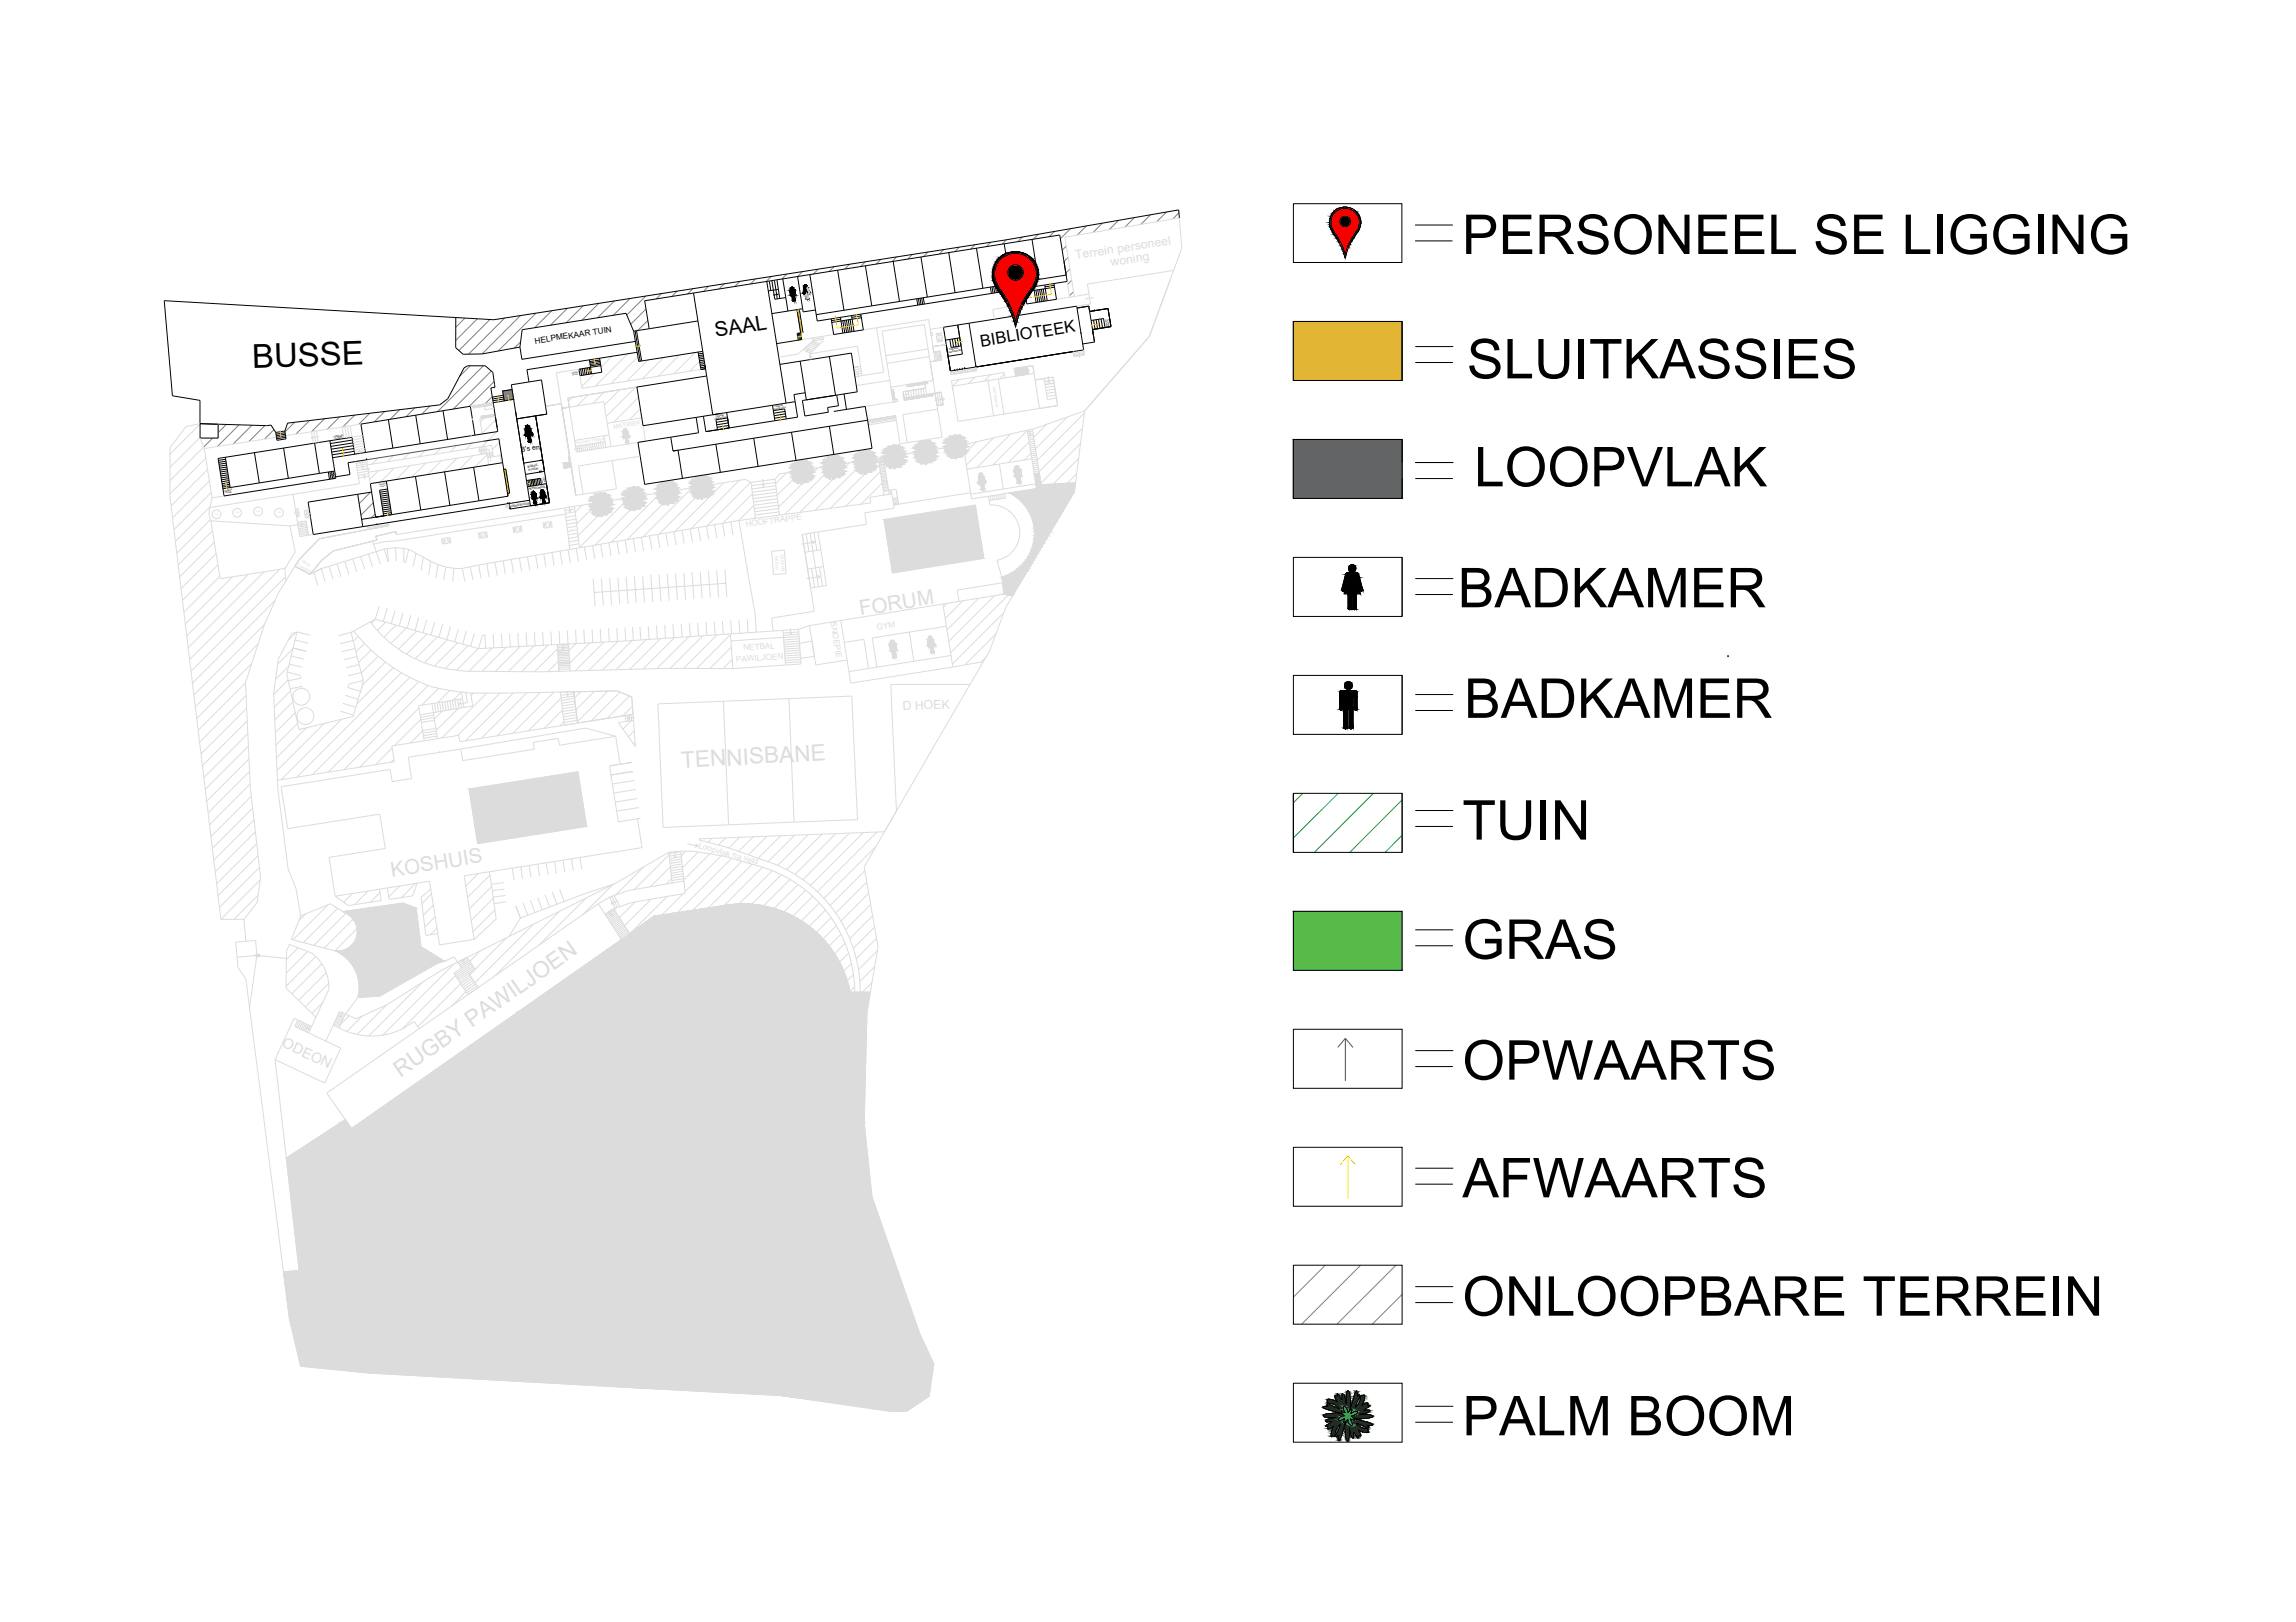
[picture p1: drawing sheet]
<svg xmlns="http://www.w3.org/2000/svg" width="297mm" height="210mm" viewBox="0 0 297 210" stroke-linecap="round" stroke-linejoin="round" font-family="sans-serif">
<defs><g id="words">
<g font-size="7.1">
<text x="189.1" y="32.9">PERSONEEL SE LIGGING</text>
<text x="189.8" y="49">SLUITKASSIES</text>
<text x="190.7" y="62.9">LOOPVLAK</text>
<text x="188.6" y="78.6">BADKAMER</text>
<text x="189.4" y="92.9">BADKAMER</text>
<text x="189.2" y="108.7">TUIN</text>
<text x="189.2" y="124.1">GRAS</text>
<text x="189.2" y="139.7">OPWAARTS</text>
<text x="189.2" y="154.9">AFWAARTS</text>
<text x="189.2" y="170.3">ONLOOPBARE TERREIN</text>
<text x="189.2" y="185.7">PALM BOOM</text>
</g>
<text font-size="4.3" x="32.7" y="47.6" transform="rotate(-2 32.7 47.6)">BUSSE</text>
<text font-size="2.7" x="92.6" y="43.6" transform="rotate(-9 92.6 43.6)">SAAL</text>
<text font-size="2.1" x="126.9" y="44.8" transform="rotate(-9 126.9 44.8)">BIBLIOTEEK</text>
<text font-size="1.6" fill="#dcdcdc" x="139.2" y="33.6" transform="rotate(-9 139.2 33.6)">Terrein personeel</text>
<text font-size="1.1" x="69.3" y="44.5" transform="rotate(-9 69.3 44.5)">HELPMEKAAR TUIN</text>
<text font-size=".9" x="67.5" y="58.5" transform="rotate(-9 67.5 58.5)">8's en</text>
<text font-size=".9" fill="#fff" x="68.5" y="59.2" transform="rotate(-9 68.5 59.2)">9's</text>
<text font-size=".8" fill="#dcdcdc" x="79.4" y="55.5" transform="rotate(-9 79.4 55.5)">MATRIEK</text>
<g font-size=".4">
<text x="66" y="65.7" transform="rotate(-9 66 65.7)">BOEKESTOOR</text>
<text x="68.3" y="60.5" transform="rotate(-9 68.3 60.5)">BOEKE-</text>
<text x="68.4" y="60.9" transform="rotate(-9 68.4 60.9)">STOOR</text>
<text x="68.4" y="63.4" transform="rotate(-9 68.4 63.4)">PERSONEEL</text>
</g>
<g font-size=".3">
<text x="143.2" y="41.3" transform="rotate(81 143.2 41.3)">Tweede</text>
<text x="122.6" y="45.7" transform="rotate(-9 122.6 45.7)">VERDIEPING</text>
<text x="122.8" y="45.3" transform="rotate(-9 122.8 45.3)">TWEEDE</text>
<text x="92.6" y="54" transform="rotate(-8 92.6 54)">TWEEDE</text>
<text x="100.1" y="53.1" transform="rotate(-9 100.1 53.1)">VERDIEPING</text>
<text x="100.2" y="52.7" transform="rotate(-9 100.2 52.7)">TWEEDE</text>
<text x="43.2" y="56.6" transform="rotate(-10 43.2 56.6)">TWEEDE</text>
<text x="43.3" y="56.9" transform="rotate(-10 43.3 56.9)">VLOER</text>
<text x="92.4" y="54.3" transform="rotate(-9 92.4 54.3)">VERDIEPING</text>
<text x="29" y="63.6" transform="rotate(-10 29 63.6)">TWEEDE</text>
<text x="29.1" y="63.9" transform="rotate(-9 29.1 63.9)">VLOER</text>
</g>
<g font-size=".2">
<text x="143" y="41.2" transform="rotate(81 143 41.2)">verdieping</text>
<text x="73.9" y="48.4" transform="rotate(-9 73.9 48.4)">TWEEDE</text>
<text x="74.1" y="48.6" transform="rotate(-8 74.1 48.6)">VLOER</text>
<text x="49" y="62.8" transform="rotate(-9 49 62.8)">TWEEDE</text>
<text x="49.2" y="63" transform="rotate(-9 49.2 63)">VLOER</text>
<text x="70" y="61.8" transform="rotate(81 70 61.8)">VLOER</text>
<text x="70.3" y="61.7" transform="rotate(81 70.3 61.7)">TWEEDE</text>
</g>
<text font-size=".2" fill="#dcdcdc" x="46.3" y="59.9" transform="rotate(-9 46.3 59.9)">Tweede</text>
</g></defs>
<!-- layer: Mure -->
<g fill="none" stroke="#808080" stroke-width=".13">
<path d="M73.4 39.9l-2.2 2.2M75.4 39.6l-2.2 2.2M77.5 39.3l-2.2 2.2M79.5 38.9l-2.2 2.2M81.5 38.6l-2.2 2.2M83.6 38.3l-2.5 2.5M83.6 40l-2 2M85.6 38l-.7 .7M87.6 37.7l-.7 .7M89.6 37.4l-.7 .6M91.7 37l-.7 .7M93.7 36.7l-.7 .7"/>
<path d="M95.7 36.4l-.6 .7M97.7 36.1l-.6 .7M99.8 35.8l-.7 .6M101.8 35.5l-.6 .6M103.8 35.1l-.6 .7M105.9 34.8l-.7 .7M107.9 34.5l-.6 .6M109.9 34.2l-.6 .6M111.9 33.9l-.6 .6M114 33.6l-.6 .6M116 33.2l-.6 .7M118 32.9l-.6 .6"/>
<path d="M120.1 32.6l-.6 .6M122.1 32.3l-.6 .6M124.1 32l-.6 .6M126.1 31.7l-.5 .5M128.2 31.3l-.6 .6M130.2 31l-.6 .6M132.3 30.7l-.6 .6M134.3 30.3l-.6 .7M136.4 29.9l-.7 .7M138 31.8l-.6 .6M138.2 33.3l-.5 .6M138.4 34.8l-.5 .5"/>
<path d="M138.5 29.6l-1.3 1.3M138.6 36.3l-.5 .5M138.9 37.7l-.5 .6M140.6 29.2l-1.2 1.2M142.6 28.9l-1.2 1.2M144.7 28.5l-1.2 1.2M146.8 28.2l-1.3 1.2M148.8 27.8l-1.2 1.2M150.9 27.4l-1.2 1.3M152.5 27.5l-.8 .8M27.5 56.7l-1.2 1.2M29.3 54.9l-1.1 1.1"/>
<path d="M30.9 55l-2.8 2.8M32.6 55l-2.4 2.5M34.3 55.1l-2.1 2M35.4 55.6l-1.2 1.2M38.1 54.6l-1.2 1.3M40.1 54.4l-1.8 1.8M42 54.2l-1.7 1.7M43.9 54l-1.6 1.5M45.9 53.7l-1.6 1.6M47.8 53.5l-1.4 1.4M49.8 53.3l-1.4 1.3M51.7 53l-1.2 1.3"/>
<path d="M53.7 52.8l-1.2 1.1M55.6 52.5l-1 1.1M60.2 41.2l-1.2 1.2M60.8 47.3l-1.3 1.4M61.8 41.3l-2.8 2.8M62.5 47.3l-5.9 6M63.4 41.3l-4 4.1M63.6 48l-5 4.9M63.7 51.3l-1 1M63.9 49.4l-3.2 3.2M65.3 41.2l-4.7 4.6M67.3 40.8l-4.9 5"/>
<path d="M67.3 44.2l-.8 .8M69.3 40.5l-4.9 4.9M71.4 40.2l-2.2 2.2M83.8 41.5l-1.3 1.3M171.5 163.7l-4.2 4.2M176 163.7l-7.6 7.7M180.6 163.7l-7.6 7.7M181.4 167.5l-3.9 3.9"/>
</g>
<!-- layer: 0 -->
<g fill="none" stroke="#000" stroke-width=".13">
<path d="M101.7 38.5l-1.5 .2M102.3 37.8h.1M102.3 37.7l.1 .5M102.3 37.7l.2 1.2M102.6 38.2h.1M102.6 38.2l.1 .6M102.6 38.1h.1M102.6 38.1v.1M102.6 38.1l.1 .7M102.7 37.5h.1M102.7 37.5l-.5 .1 .1 .6h.1M102.8 37.5l.1 .6"/>
<path d="M102.9 38.1l-.1 .1-.1-.5 .2 1.1M104.1 37.4h.1M104.1 37.4l-.1 .6-.1-.1M104.1 37.4l-.1 .7h.2M104.4 37.2h-.4l-.1 .7M132.8 38.1l-.9 1.7-.5 1.8a11.6 11.6 0 0 0-2.1-4.4 2.7 2.7 0 0 1 .3-3.7 2.7 2.7 0 0 1 3.6 .1 2.7 2.7 0 0 1 .2 3.6l-.6 1M133 38.4a9.8 9.8 0 0 0-1.6 3.9 13 13 0 0 0-2.4-4.9 2.98 2.98 0 0 1 .4-4.1 2.98 2.98 0 0 1 4 .1 2.98 2.98 0 0 1 .3 4.1l-.8 1.1M136.7 38.7l-3.9 .6M137.7 33.9l.4 2.5-32.4 5.1-.1-.8M152.5 27.2l-22.3 3.8-66.3 10.4-42.7-2.5 1.1 12.3 3.6 .6v3l8.6 .3 .6-.1 .6 1M175 30.6l-.7 1.3-.3 1-.5-1.4-.8-1.3a1.91 1.91 0 0 1 .8-3.2 1.84 1.84 0 0 1 2 .8 1.84 1.84 0 0 1-.1 2.2l-.4 .7M175.1 30.8l-.5 1-.6 1.6-.3-1.1-.8-1.5a3.9 3.9 0 0 1-.9-1.9 2.02 2.02 0 0 1 2.7-2 2.02 2.02 0 0 1 .9 3.2l-.5 .8"/>
<path d="M29.2 59.4l-.9 .2M29.2 59.7l-.9 .1M29.3 59.9l-1 .2M35.7 56l.1 .6M36.8 55.8l-1.1 .2M36.8 55.8l.2 1-1.2 .2v-.4M36.9 56l-1.2 .2M36.9 56.2l-1.2 .2M36.9 56.4l-1.1 .2M37 56.6l-1.2 .2M40.7 57.3l4.8-.7 .4 2.2M42.7 57l.8 4.9-14.5 2.3-.8-4.9 1-.1"/>
<path d="M45.6 56.9l-2.9 .5M45.7 57.3l-2.9 .5M45.7 57.7l-2.9 .4M45.8 58l-2.9 .5M45.8 58.4l-2.8 .5M46 59.7l-1 .2 .3 1.5-1.9 .3M47.3 58.6l-4.3 .6M47.4 59.5h.1M47.6 59.5h-.2M59 41.1v3.9l.9 .8h2.5l4.9-.9 .2 1.6 14.7-2.3M62.5 57.1l2-.3 .5 3.1M63.8 52.1l-.3-1.9 .5-.1-.2-1.9-1-.9h-2.3l-.5 .3-2.1 4-1 .8-19.7 2.4-.4 1"/>
<path d="M64.1 53.9l.2 1.5M64.2 54.3l.2 1.5-3 .5M67.7 59.5h.1M67.7 59.6h.1M67.7 59.8h.1M70.7 53.6l-1.4 .2M75.1 47.7l.2 .9M75.3 47.7l.2 .9M75.6 47.7l.1 .8M75.8 47.6l.1 .9M76 47.6l.2 .8M76.2 47.6l.2 .8"/>
<path d="M77.6 46.4l.3 1.8-2.9 .4-.1-.8 1.5-.3-.2-.9M82.3 42.8l-.3 .1M82.4 45.6l-14.2 2.2 .2 1.6M90.1 54l.3 2-3.6 .6M90.3 45.6l.4 2.2 .6-.1M90.3 45.6l-7.7 1.2M90.9 45.5l-.6 .1M90.9 45.7l-.5 .1M91 45.9l-.6 .1M91 46.2h-.6M91.1 46.4l-.6 .1M91.1 46.6l-.6 .1"/>
<path d="M91.1 46.8l-.6 .1M91.2 47l-.6 .1M91.2 47.3l-.6 .1M91.2 47.5l-.6 .1M94 53.4l.3 2M99.9 52.4l.4 2M101.9 40.3l-2 .3M102.9 52l.3 2-11.9 1.9-.3-2M104.3 51.7l-.5 .1 .3 2 3.1-.5M108.3 51.1l.2 1.4M109.2 51l.3 2M111.2 52.5h.1"/>
<path d="M111.7 42.7l-3.8 .6M111.9 52.6l.3 1.8M122.1 42.7h.1M122.2 43.2h.1M122.9 43.9l.1 1.1M123.2 43.9l.2 1M123.5 47.9h.1M123.5 43.8l.2 1.1M123.8 47.9h.1M123.9 43.8l.1 1M123.9 42.1l.6 3.7-1.9 .3M124.2 47.8h.1"/>
<path d="M124.5 47.8h.1M124.8 47.7h.1M126.3 47.5h.1M139.9 43.2h.1M141.6 44.3l-1.5 .2M143.7 42.3l-2.4 .3 .2 .8M29.3 60.2l-.9 .1M29.4 60.4l-1 .2M29.4 60.7l-.9 .1M29.4 60.9l-.9 .2M29.5 61.2l-1 .1M29.5 61.4l-.9 .2"/>
<path d="M29.6 61.7l-1 .1M29.6 61.9l-.9 .2M29.6 62.2l-.9 .1M29.7 62.4l-1 .2M42.5 61.1l.1 .9M42.7 61.1l.1 .9M42.9 61l.1 1M43.1 61l.1 .9M43.3 61l-2 .3M50 62.3l-2.1 .3 .2 1.1M50.7 66.6l-2.1 .3M65.7 65.2h.1"/>
<path d="M65.9 65.2h.1M65.9 65.2l-19 3M68 61.4l.2 1.6M68.1 62.2l1.8-.3 .1 .8M68.3 62.2l.1 .8M68.5 62.1l.1 .8M68.7 62.1l.1 .8M68.9 62.1l.1 .8M69.1 62l.1 .8M69.3 62l.1 .8M69.5 62l.1 .8M69.7 61.9l.1 .8"/>
<path d="M69.8 61.1h.1M69.9 61.1h.1M70 61.1h.1M70.4 61l.3 1.6M174.1 74.3l-.5 2 .1 .2 .2-.2M174.4 74.7l-.5 1.7M174.4 74.7h.1M174.4 74.7l-.5 2.1h.5v1.9l.1 .1 .1 .1 .2-.1 .1-.1M174.9 76.9v1.8M175 76.8v1.9l.1 .1 .1 .1 .2-.1 .1-.1M175 76.8l-.1 .1M175.5 74.1l.3 .2"/>
<path d="M175.5 74.1h-1.1l-.3 .2M175.5 74.7l.5 2.1h-.5v1.9M175.5 74.7h.1M175.5 74.7v.1M175.5 74.8l.5 1.6M175.8 74.3l.5 2-.1 .2-.2-.2M173.7 91.7l-.2 .2-.2-.2 .1-2.2 .2-.1h1.8l.2 .3v2l-.2 .2-.2-.2v-1.5l-.1-.1v4M173.8 90.1v4M173.8 90.1l-.1 .1v1.5M174.3 94.1v-2.4l.2-.1v2.5M171.7 181.6h.1a.17 .17 0 0 0-.1 .2 .17 .17 0 0 0 .1 .2l-.6 .1a3 3 0 0 0 1.5 .6l.9 .3a4 4 0 0 0-2.3 .1l-.1 .1a1.35 1.35 0 0 0 1.2 .2h.4l-1 .3-.3 .2 .8 .1-.8 .6h.3v.3h.1l.7-.4-.2 .4a1.22 1.22 0 0 0-.1 1l.1-.1 .2 .1 .1-.1a1.94 1.94 0 0 1 .7-1.4l-.6 1.3v.2M173.8 182a.72 .72 0 0 1 .6 .8l.5-.5-.1 .6a.61 .61 0 0 1 .8-.2 .87 .87 0 0 1-.8 .5l.5 .6-.6-.2v.1a.61 .61 0 0 1 .2 .8 .87 .87 0 0 1-.5-.8l-.6 .4 .2-.5h-.1a.61 .61 0 0 1-.8 .1 .87 .87 0 0 1 .8-.5l-.4-.5 .5 .1a.81 .81 0 0 1-.2-.8z"/>
<path d="M175.9 180.6v.1l-.6 1.4a1.15 1.15 0 0 0 .7-.9l.1-.6 .2 .1 .2-.1a1.86 1.86 0 0 1-.3 1.3l.8-.3-.1 .3h.3l-.7 .6h.6l.1 .1-.2 .2-1.1 .2a2.94 2.94 0 0 1 1.7 .3 5 5 0 0 1-2.3 .2h-.1l1.3 .4a1.75 1.75 0 0 1 1.1 .5l-.7 .1a.17 .17 0 0 1 .2 .1 .17 .17 0 0 1-.1 .2M176 180.6a.17 .17 0 0 0-.2-.1 .17 .17 0 0 0-.2 .2l-.1-.7a2.05 2.05 0 0 0-.5 1.3l-.3 1.1a4.2 4.2 0 0 0-.3-2.4 3.1 3.1 0 0 0-.2 1.7l-.3-1.1-.2-.2-.1 .1v.6l-.6-.7v.3l-.3-.1v.1l.4 .7-.4-.1a1.22 1.22 0 0 0-1-.2l.1 .2-.1 .1 .1 .1a1.94 1.94 0 0 1 1.4 .8l-1.3-.6h-.2M177 184.8h-.1l-1.4-.6a1.15 1.15 0 0 0 .9 .6l.6 .2-.1 .2 .1 .1a1.87 1.87 0 0 1-1.3-.3l.3 .5v.3h-.3v.3l-.6-.8v.7l-.1 .1-.2-.2-.2-1.1a2.65 2.65 0 0 1-.3 1.7 5 5 0 0 1-.2-2.4l-.4 1.2a1.57 1.57 0 0 1-.5 1.1l-.1-.6a.17 .17 0 0 1-.1 .1 .17 .17 0 0 1-.2-.1v.1"/>
<circle cx="102.5" cy="37.3" r=".14"/>
<circle cx="104.2" cy="37" r=".15"/>
<circle cx="131.4" cy="35.3" r="1.02"/>
<circle cx="174" cy="28.6" r=".69"/>
<circle cx="174.9" cy="73.5" r=".46"/>
<circle cx="174.4" cy="88.7" r=".49"/>
</g>
<!-- layer: Mure -->
<g fill="none" stroke="#dcdcdc" stroke-width=".13">
<path d="M132.8 39.3l-4.3 .7 .2 1.3M139 38.4l-2.3 .3M140.9 38.1l.2 1.2-1.8 .3M151.4 36.2l-2.7 7.4-8.4 9.6-6.7 2.4M25.9 56.6l-3.9 3.9M25.9 54.9l-3.9 3.9M25.9 56.7l.5 1.3 1 6.4M26.3 57.9l-4.3 4.3M26.6 59.3l-4.6 4.6M40.3 55.9l.2 1.5M40.6 55.8l.3 1.5M40.9 55.8l.3 1.5"/>
<path d="M46 59.7l.5 2.9M47.4 59.5l.5 3.1M48.9 59.3l-.8 .8M50.9 58.9l-.8 .8M53 58.6l-.8 .8M55 58.3l-.8 .8M55.1 59.9l-1.8 1.8M57 58l-.8 .8M57.1 59.6l-1.8 1.8M59.1 57.7l-.8 .8M59.1 59.3l-1.8 1.8M61.1 57.3l-.8 .8"/>
<path d="M61.2 59l-1.8 1.8M62.6 54.1l-.5 .5M63 58.8l-1.6 1.6M63.8 52.4l-1.2 .2 .1 .4 1.2-.2M64.2 54.3l-1.8 1.8M64.4 55.8l-2.1 2M64.6 57.2l-.9 1M64.9 58.7l-.3 .3M72.6 52.2l1.9 11.9M72.6 52.2l-2 .4M73.7 59h-.1l.1 .8-.8 .1 .1 .7 .9-.2M74.3 57l.3 1.5"/>
<path d="M77 48.3l-1.7 1.7M79.2 46.1l-1.4 1.4M81.2 45.8l-4.2 4.2M82.4 50.1l-8.9 1.4 .1 1.2-.9 .1-.1-.6M82.5 46.2l-3.4 3.5M83.8 46.6l-2.7 2.7M85.9 46.3l-2.8 2.7M87.9 45.9l-2.8 2.8M89.9 45.6l-2.7 2.8M90.5 46.8l-1.3 1.2M103.4 40.1l-.3 .1M103.9 45.2l.9 .5"/>
<path d="M104.1 45l.9 .5M104.3 44.9l.9 .5M104.5 44.7l.9 .5M104.6 44.6l1 .4M104.8 44.4l1 .4M105 45.5l-.3 .3 6.2-1 .4 2.6-.9 .2M105 44.3l.9 .3M105.1 43.7l.1 .4M105.2 44.1l-2 1.7-2.5 .4M105.2 44.1l.9 .4M106.4 43.5l.1 .6-1.5 1.4M106.5 43.7l-1.4 .2"/>
<path d="M106.5 43.9l-1.3 .2M107.9 43.3l-4.2 .6M109.9 59.9l-6.4 6.4M111.4 47.7l-.9 .2M111.4 48l-.9 .2M111.5 48.3l-1 .2M111.7 42.7l8.4-1.4 .7 4.3M111.9 59.6l-6.4 6.4M112.2 54.4l3.7-.6v.2l-3.6 .6M113.4 42.4l.9 5.8-3.7 .6M113.7 59.5l-6.3 6.3M114.3 59.2l10.3-1.6 8.3-1.9 .6 3.6"/>
<path d="M115.3 50.5l.3-.1 .2 1.3h.3v.2l-.5 .1M117.2 50.6l.1 .9M117.3 49.8l.1 .2 2.3-.3v.5M117.5 50.6l.1 .8M117.8 50.5l.1 .9M118.1 50.5l.2 .8M118.4 50.4l.2 .9M118.8 50.4l.1 .8M119.1 50.3l.1 .9M119.4 50.3l.2 .8M119.7 50.2l-2.9 .5 .2 1.1 3.7-.6v-.3h.3M119.7 50.2l.2 .9"/>
<path d="M120.8 45.6l.8-.2 .2 1.2-1.5 .2 .4 2.4M121 50.9l.8-.1 .2 1.6-.8 .1zM122.1 42.4l-1.8 .2M122.4 44.6l-1.7 .3 .1 .7M124.1 49.1l-.9 .9M126.1 48.8l-.8 .9M126.3 47.5v.4l-3.3 .6v-.5M126.3 57.2l-1.5 1.5M128.2 48.5l-.9 .8M128.5 56.7l-3.5 3.5M129.9 48.4l-.6 .6M130 48.9l-.1-.7-6.8 1.1 .2 1.2"/>
<path d="M130.8 56.2l-4.4 4.3M132.9 55.7l-4.5 4.5M133.1 57.2l-2.6 2.7M133.4 58.7l-.9 .8M133.8 48.3l-.2-1-2.3 .4 .1 1M133.9 49.2l2.3-.4 .6 3.7-2.3 .4M135.4 54.9l-1.7 1.7M138.1 54l-4.1 4.1M139.5 59.3l-3.3 3.3M139.8 57.4l-5.1 5.1M140 55.4l-5.6 5.6M140.2 45.3l.1 .6-1.3 .2-.2-.6"/>
<path d="M140.3 53.5l-6.1 6M141.9 40.1h.1M142.3 40.1h.1M142.6 40v.1M26.9 60.8l-4.8 4.7M27.1 62.2l-4.8 4.8M27.1 65.7l-.1 .8M27.2 65.6l-4.5 4.5M27.2 67.2l-4.3 4.4M27.3 63.7l-4.8 4.8M27.4 64.4l-.3 1.3M27.5 68.7l-4.4 4.4"/>
<path d="M27.7 70.2l-4.5 4.5M28 71.6l-4.6 4.6M28.2 73.1l-4.6 4.6M28.4 74.6l-4.6 4.6M29 64.2l-1.6 .2M30.1 74.7l-6.1 6.1M32.1 74.3l-7.9 8M34.2 74l-9.9 9.8M35.6 77.7l-10.7 10.7M36.2 73.7l-11.7 11.6M36.9 73.6l.1 1.6M36.9 74.7l-12.2 12.2"/>
<path d="M37.9 64l-10.8 1.7M41.3 69.7l-2.7 2.9-.5 .7 2 1M41.6 73.6l.5 1.7M41.6 73.6l-1.5 .7M41.6 73.6l-1 .5 .5 1.7M42.6 73.3l.5 1.7M43.6 73l.5 1.6M44.6 72.7l.5 1.6M45.6 72.3l.6 1.7M46.6 72l.6 1.7M47.6 68.5l-6.3 1.2M47.7 71.7l.5 1.7"/>
<path d="M48.2 70l1 3.1M49 60.9l-1.2 1.2M49.1 78.4l-.5 1.7M49.7 71.1l-8.1 2.5M50.1 78.7l-.5 1.7M50.1 71l.1 1.7-.5-1.6M50.1 71l-.4 .1M50.3 67.9l-2.7 .4M50.3 68l-9 1.7M51 60.6l-1.8 1.8M51.1 79l-.5 1.7M51.2 70.9l-1.1 .1"/>
<path d="M51.2 70.9l.1 1.7M51.2 70.9l1 .1M51.3 69.2l-.1-.4-2.6 .6 .2 .5-5.7 1.4-1.4 1.1-1.6 1.9M52.1 79.3l-.5 1.7M52.2 71v1.7l.3 .1 .4-1.7M52.2 71l.7 .1M52.9 71.1l.9 .5M53.1 60.3l-1.9 1.8M53.2 79.6l-.5 1.7M53.8 71.6l1 .5M53.8 71.6l-.3 1.7M54.2 79.9l-.5 1.7"/>
<path d="M54.8 72.1l.9 .5M54.8 72.1l-.3 1.7M55.7 72.6l-.2 1.8M56.7 73.1l-.3 1.7M57.7 73.4l-.3 1.7M58.2 69.5l-.1 .1M58.7 73.6l-.1 1.7M60.8 73.3l.4 1.8M61.9 73.1l33.7-5.7 2.1 12.1 .1 2.3M61.9 73.1l.3 1.8M61.9 73.1l-2.1 .5 .4 1.7M63 68.8h-.2"/>
<path d="M63 72.9l.3 1.8M64 72.8l.3 1.7M65.1 72.6l.3 1.7M66.1 72.4l.3 1.7M67.2 72.2l.3 1.8M67.4 68.1h-.1M68.2 72l.3 1.8M69.3 71.9l.3 1.7M70.3 71.7l.3 1.7M71.3 67.5h-.1M71.4 71.5l.3 1.7M72.4 71.3l.3 1.8"/>
<path d="M73.2 66.5l-21.7 3.5-1.8 .1-1.4 .3M73.5 71.1l.3 1.8M74.4 65.9l-1.3 .2M74.4 66.2l-1.3 .2M74.6 71l.3 1.7M75.6 70.8l.3 1.7M76.7 70.6l.3 1.7M76.7 74.9l.2 1.8M76.9 76.7l.1 1.7M77.7 70.4l.3 1.8M77.8 74.9l.3 3.5M78.8 70.2l.3 1.8"/>
<path d="M78.9 74.8l.2 3.5M79.8 63.3l-4.4 .7M79.8 70.1l.3 1.7M79.9 74.7l.3 3.5M80.9 69.9l.3 1.7M81 74.6l.2 3.5M81.9 69.7l.3 1.7M82.1 74.6l.2 3.4M83 69.5l.3 1.8M83.1 74.5l.3 3.5M84 69.3l.3 1.8M84.2 74.4l.2 3.5"/>
<path d="M85.1 69.2l.3 1.7M85.3 74.3l.2 3.5M86.1 69l.3 1.7M86.3 74.3l.3 3.5M87.2 68.8l.3 1.7M87.4 74.2l.2 3.5M88.2 68.6l.3 1.7M88.5 74.1l.2 3.5M89.3 68.4l.3 1.8M89.5 74l.3 3.5M90.3 68.3l.3 1.7M90.6 74l.2 3.5"/>
<path d="M91.4 68.1l.3 1.7M91.7 73.9l.2 3.5M92.4 67.9l.3 1.7M92.7 73.8l.3 3.5M93.5 67.7l.3 1.7M93.8 73.7l.1 1.8M93.9 75.5h.1M93.9 75.5l-17 1.2M93.9 75.5l.1 1.7M94.5 67.5l.3 1.8M96.4 62l.8 .4M100.8 61.3l-.5 .7"/>
<path d="M101.8 61.2l-1.5 1.4M103.8 69.2l1.1 6.9 2-.3-.4-2.5M103.8 60.9l-3.3 3.2M104.3 69.1l.4 2.3M104.8 69l1.1 6.9M105 73.6l.4 2.4M105.3 68.9l.4 2.3M105.8 60.5l-5.1 5.1M105.8 68.8l.7 4.5M106 73.4l.4 2.5M106.2 71.1l-2.1 .4M106.5 73.3l-2 .3"/>
<path d="M107.9 60.2l-6.4 6.4M113.9 61l-4.5 4.5M114.1 62.5l-2.7 2.8M114.4 64l-.1 .1M114.4 64.1l-1.9 .3 .1 .7-9.5 1.3M115 63.5l.1-.1 .1 .5M116.2 64.9v.2l-.6 .1M122.5 78.1l-.5 .5M124.6 77.8l-2.3 2.2M126.6 77.4l-4.1 4.1M128.6 77.1l-5.9 5.9M129.6 74.7l.3 2.2"/>
<path d="M129.7 75.4l-5.9 1 .3 1.4M129.9 79.3l-6.7 6.6M129.9 76.9l-7.9 1.3M129.9 76.9l1.1 .2M130.4 77l-7.4 7.5M134.5 61.2l.2 1.5 4.4-.2M139.3 61.3l-1.2 1.2M31.8 88.4l-6.2 6.1M31.8 90l-6 6M31.9 91.7l-5.9 5.9M32 93.3l-5.8 5.8M32.1 94.9l-5.7 5.7"/>
<path d="M32.1 96.6l-5.5 5.5M32.2 98.2l-5.5 5.5M32.3 99.8l-5.4 5.4M32.6 85.9l-7.2 7.1M33.4 83.3l-8.1 8.2M34.3 80.8l-9.2 9.1M37.2 87l1.6 .4 .1 .4-1.6 .3h.1M37.3 88l-1.9 1.9M37.3 86.2l-1.6 1.7M37.4 85.9l1.7 .5M37.6 89.4l-2.1 2.1M37.7 84.9l1.7 .4"/>
<path d="M37.9 90.8l-2.4 2.4M37.9 84l-2 1.9M37.9 83.9l1.7 .4M38.2 82.8l1.7 .4M38.2 92.2l-2.6 2.6M38.3 81.8l-1 1.1M38.5 93.6l-2.8 2.8M39 94.3l-.3 .1M39.1 88.8l-1.6 .4M39.7 94.2l-3.9 3.9M40.1 82.2l-1.7-.4-1.3 5.4M41.9 93.6l-6.1 6.1"/>
<path d="M43.7 82.3l1.7-.5 .5 2.1M44 92l1.7 .5M44.2 93.1l-7.8 7.8M44.4 91l1.6 .5M44.7 90l1.7 .5M45.7 82.9l-1.7 .4M45.9 83.9l.3 1.1M45.9 83.9l-1.7 .4M46.2 85l.8 3.1M46.2 85l-1.7 .4M46.3 82.4l-.6 .6M46.5 86l-1.7 .4"/>
<path d="M46.7 89.5h.1M46.7 87l-1.7 .5M46.8 89h.1M47 88.1l-1.8 .4-.2 .5 1.7 .5M47 88.1l-.2 .9M47.1 83.3l-1 1.1M48 84.1l-1.6 1.6M48.6 80.1l-.5 .6M48.9 84.9l-2.2 2.2M49.9 85.7l-3 3M49.9 80.5l-1.1 1.1M50.7 96.8l-2.1 2.2"/>
<path d="M50.9 86.4l-4.7 4.7M51 98.3l-.4 .3M51.2 80.9l-1.5 1.6M51.9 87.1l-13.5 13.5M52.5 96.2l-1.8 .3 .3 2.1-15.1 2.4M52.6 81.3l-2 2M53 87.7l-12.6 12.6M53.9 81.7l-2.3 2.3M54.2 88.2l-11.7 11.7M54.2 91.6l-7.7 7.7M54.4 93.1l-3.3 3.4M54.7 94.6l-1.6 1.5"/>
<path d="M55.2 80.2l-.5 1.7M55.2 82l-2.6 2.7M55.4 88.7l-10.9 10.9M56.2 80.5l-.5 1.7M56.6 82.4l-2.9 2.9M56.7 89.1l-2.1 2.2M57.2 92l-1 1.1M57.3 80.8l-.5 1.7M57.9 82.8l-3 3M58.2 89.4l-1.6 1.5M58.3 81.1l-.5 1.7M59.2 83.2l-3 3"/>
<path d="M59.3 91.7l-2.9 2.8M59.3 81.4l-.5 1.7M59.7 89.6l-1.1 1M60.3 81.7l-.4 1.7M60.6 83.6l-3 2.9M61.3 89.7l-.4 .3M61.4 82l-.5 1.7M61.9 83.9l-2.8 2.8M63 89.7l-5.8 5.8M63.7 83.9l-3 3M63.8 82.1l.1 1.7M64.7 89.7l-5.5 5.5"/>
<path d="M64.9 82l.1 1.8M65.5 83.8l-3.1 3.1M65.9 82l.1 1.7M66.4 89.7l-6.2 6.2M67 81.9l.1 1.8M67.3 83.7l-3.2 3.2M68.1 81.9l.1 1.7M68.2 89.6l-5.9 6M69.1 83.6l-3.3 3.3M69.1 81.8l.1 1.8M69.9 89.6l-5.6 5.6M70.2 81.8l.1 1.7"/>
<path d="M70.9 83.5l-3.4 3.4M71.3 81.7l.1 1.8M71.7 89.6l-5.4 5.3M72.1 84l-2.9 2.9M72.2 85.6l-1.3 1.3M72.3 81.6l.1 1.8M72.6 90.4l-4.2 4.2M72.8 91.9l-2.4 2.4M73 93.4l-.6 .5M73.4 81.6l.1 1.7M73.5 83.3l-1.4 .1M73.6 83.6h-1.5"/>
<path d="M73.6 83.8h-1.5M73.6 84h-1.5M73.6 84.2l-1.5 .1M73.6 84.4l-1.4 .1M73.6 84.6l-1.4 .1M73.6 84.8l-1.4 .1M73.6 85l-1.4 .1M73.6 85.2l-1.4 .1M73.7 85.4l-1.5 .1M73.7 85.7h-1.5M73.7 85.9h-1.5M73.7 86.1l-1.4 .1"/>
<path d="M73.7 86.3l-1.4 .1v.5M73.8 86.5l-1.5 .1M74.2 89.5l-1.7 .1M74.2 89.5l.5 4.1M74.2 89.5l.1 .6M74.2 89.5l5.6-.1 1.9 .8 .2 2.2-7.2 1.2M74.3 89.8v.3M74.3 89.8l-1.8 .2M74.3 90.1l-1.7 .2M74.3 90.4l-1.7 .3M74.4 90.7l-1.7 .3M74.4 91.1l-1.7 .3"/>
<path d="M74.5 81.5l.1 1.8M74.5 91.4l-1.8 .3M74.5 91.8l-1.7 .3M74.5 83.3l-.9 .9M74.5 92.2l-1.7 .2M74.6 92.5l-1.7 .3M74.6 92.9l-1.7 .2M74.7 93.2l-1.7 .3M74.7 93.6l-1.7 .2M75.1 89.5l-.8 .8M75.5 81.5l.1 1.7M75.8 94.2l3.9 1.1"/>
<path d="M76.3 83.2l-2.6 2.6M76.6 81.4l.1 1.8M76.9 89.5l-2.4 2.3M77.7 81.4l.1 1.7M78.1 83.1l-3.7 3.7M78.6 89.4l-3.9 4M78.7 81.3l.1 1.8M79.8 81.3l.1 1.7M79.9 83l-3.7 3.8M80.2 89.6l-3.7 3.7M80.9 81.2v1.7l-19 1 .5-1.6 .3-.2 .1 1.8M81.4 90.1l-2.9 2.9"/>
<path d="M81.7 93.3l-1.1 1M81.8 82.9l-3.9 3.8M81.8 91.4l-1.2 1.3M81.8 81.1l.1 1.8M81.9 99.8l-2.9 .5M82 93.2l.2 3.4-2.2-3.1 1-.1M82 94.6l-.7 .7M82.2 96.2l-.2 .1M82.8 81.1l.1 1.7M83.6 82.8l-3.9 3.9M83.9 81l.1 1.7M84.9 80.9l.1 1.8"/>
<path d="M85.4 82.6l-4 4M86 80.9l.1 1.7M87.1 80.8l.1 1.7M87.3 82.5l-4.1 4.1M88.1 80.7l.2 1.8M89.1 82.4l-4.1 4.1M89.2 80.7l.1 1.7M90.3 80.6l.1 1.7M90.9 82.3l-4.2 4.2M91.3 80.5l.1 1.7M92.4 80.4l.1 1.8M92.8 82.1l-4.4 4.4"/>
<path d="M93.5 80.4l.1 1.7M94.5 82.1l-4.4 4.4M94.5 80.3l.2 1.7M94.6 83.7l-2.8 2.8M94.7 85.3l-1.2 1.2M95.6 80.2l.1 1.8M96.7 80.1l.1 1.8M101.4 82.5l-6.8 .4M103.3 81.4l-8.8 .6M117.6 81.8l.6 3.8M122.4 81l-9.6 1.6M123 84.8l-9.6 1.5"/>
<path d="M127.2 85.6l-3.9 .7M127.6 85l-.7 .7M128.8 82l-4 4M32.4 101.5l-5.3 5.2M32.5 103l-5.2 5.3M32.7 104.6l-5.2 5.2M32.9 106.1l-5.2 5.2M33 107.7l-5.2 5.1M33.2 109.2l-5.2 5.2M33.4 115.9l-3.1 3.1M33.4 110.7l-5.2 5.2M33.6 112.3l-5.2 5.1"/>
<path d="M33.7 113.9l-5.1 5.1M39.5 118.3l-.9 .9M42.4 117.1l-4.5 4.5M43.6 115.9l-.1 .2M43.7 117.5l-4.4 4.5M44.4 118l7.7-1.1 1.7 .6 .7 5 3 1.9-.9 .3-7.5 4.2-2.8 .2M44.8 118.2l-2.1-1.2-3.8 1.5M45.6 115.6l-1.1 1.2M45.7 119l-3.7 3.7M47.6 115.3l-1.7 1.8M49.1 115.1l.2 1.4-4.2 .7-1.7-1.2M49.2 115.5l-1.3 1.3"/>
<path d="M51.7 114.7l-1.4 1.4M53.7 114.3l-1.8 1.9M54 114.3l-.6 1.6-3 .5-.3-1.5M55.7 115l-1.2 1.1 .6 4.9 1.5-.2M55.8 115.7l-1.2 1.2M56.1 117.1l-1.3 1.3M56.3 118.6l-1.3 1.4M61.9 113l-1.6 1.7M63.3 112.8l.9 6.1-2.9 2.7M63.4 113.2l-2.9 2.9M63.6 114.7l-2.9 2.9M63.8 116.2l-2.8 2.9"/>
<path d="M64 117.7l-2.8 2.9M65.1 114.2l-1.5 .2M65.3 115l-1.6 .3M65.4 115.9l-1.6 .2M65.5 116.7l-1.6 .2M66.3 112.3l.2 1.6M66.7 117.2l.6 1.6M67.3 118.8l-1.5 2.4M67.4 112.2l.2 1.5M67.7 116.9l.6 1.5M68.5 112l.2 1.6M68.6 116.5l.6 1.6"/>
<path d="M69 119.6l-7.6 7.6M69.6 111.8l.2 1.6M69.6 116.1l.6 1.6M70.5 115.8l.6 1.6M70.7 111.7l.2 1.5M71.5 115.4l.5 1.6M71.8 111.5l.2 1.5M72.4 115.1l.6 1.6M72.4 117.9l-8.3 8.4M72.8 111.3l.3 1.6M73.9 111.1l.3 1.6M75 111l.3 1.5"/>
<path d="M75.8 116.2l-6.1 6.1M79.2 114.5l-3.8 3.9M79.4 117.6l.1 .1M79.5 117.7l-1.1 .8M79.5 114.4l-3.6 1.1-8.6 3.3M79.6 117.8l-1.1 .8M79.7 117.5l-.2 .2M79.7 118l-1.1 .8M79.8 118.2l-1.1 .8M79.9 118.4l-1.1 .7M80 118.6l-1.1 .7M80.1 118.7l-1.1 .8"/>
<path d="M80.2 118.9l-1.1 .8M80.3 119.1l-1 .7M80.5 119.2l-1.1 .8M80.6 119.4l-1.1 .8M80.7 119.6l-1.1 .8M80.8 119.8l-1.1 .7M80.9 119.9l-1.1 .8M82.1 101l-2.9 .5M82.2 116.7l-2.1 2.1M82.3 102.2l-2.9 .4M82.5 103.3l-2.9 .5M82.7 104.5l-2.9 .5"/>
<path d="M83.3 112.2l-3.7 3.6M84.2 116.4l-3.4 3.4M84.6 118.6l-3.1 2.2M86.3 116l-4.8 4.8M86.6 110.6l-4.5 4.5M86.7 112.2l-2.6 2.6M86.9 113.7l-.7 .7M88.4 115.7l-2.8 2.7M88.7 110.1l-.6 .7M90.3 110.3l-2 2M91.8 110.5l-3.3 3.4M92.1 108.5l-.5 .5"/>
<path d="M93.3 110.8l-4.7 4.6M93.9 108.4l-1 1M94.7 111.1l-7.1 7M95.7 108.3l-1.4 1.4M96 111.5l-6.3 6.3M97.3 111.8l-5.6 5.7M97.5 108.3l-1.9 1.9M98.6 112.2l-4.9 5M99.2 108.2l-2.4 2.4M99.9 112.7l-4.3 4.3M101 108.1l-2.9 3M101.1 113.2l-3.8 3.8"/>
<path d="M102.2 113.8l-3.4 3.4M102.8 108.1l-3.4 3.4M103.2 114.5l-3 3.1M104.2 115.2l-2.8 2.8M104.6 108l-4 4M105.1 116l-2.5 2.5M106 116.9l-2.3 2.3M106.3 107.9l-4.5 4.6M106.8 117.8l-2.1 2.1M107.5 118.8l-1.9 1.8M108.1 107.9l-5.3 5.3M108.2 119.8l-1.7 1.7"/>
<path d="M109.9 107.8l-6 6M111.7 107.7l-6.9 6.9M111.9 112.7l-4.5 4.5M112.1 114.1l-4 4.1M112.4 115.6l-3.6 3.6M112.6 117.1l-3.2 3.2M112.9 118.5l-3 3M113.1 120l-2.7 2.7M113.4 109.5l-6.8 6.8M113.5 107.7l-7.8 7.7M30.5 121.9l.3 3.3 1 1.5M31.8 121.8l1.3-.1 .1 1.9"/>
<path d="M33.2 123.6l-.9 6.8M33.2 123.6l-2.5 .3M33.2 123.6l3.8 .4M37.1 123.1l-.1 4.8 3.9 3.7M37.4 122.2l3 1.2M37.7 121.6l5.8 1.5a2.58 2.58 0 0 0 2.6-1.9 2.58 2.58 0 0 0-1.3-3l-4.2 4.1M38.6 122.6l-1.6 1.6M39.8 123.1l-2.8 2.8M40.9 123.8l-3.9 3.8M41.6 124.7l-3.8 3.9M41.7 129.7l-1.3 1.4M42.2 125.9l-3.6 3.6"/>
<path d="M42.5 127.3l-3 3M42.6 128l-1 2M43.9 133a8.9 8.9 0 0 0 9.7-.8l.6 .9M45.2 131.5l-1.1 1.1M46.2 120.2l-2.9 2.8M46.9 131.5l-2 2M50 130.1l-3.8 3.8M54.6 127.1l-6.9 7M56.5 120.1l-.8 .9M58.7 124.8l-9.2 9.2M58.9 126.3l-6.9 6.9M59.3 126.9l1.4-.9 .1 .2-1.3 .9"/>
<path d="M60.3 128.3l-1.9 1.9M60.5 124l-1.2 .7M60.6 124.2l-1.1 .7M60.7 124.4l-1.1 .7M60.9 124.5l-2.2 1.4M60.9 126.4l-1.3 .9-5.6 5.6M61 124.7l-2.2 1.4M61.1 126.6l-1.3 .9M61.1 124.9l-2.1 1.4M61.2 125.1l-2.1 1.4M61.2 126.9l-1.3 .9M61.3 125.3l-2.1 1.4"/>
<path d="M61.4 127.1l-1.3 .9M61.4 125.5l-.6 .6M61.5 127.3l-1.3 1M61.7 127.6l-1.3 .9M61.9 127.8l-1.4 .9M62.1 123l-1.3 1.4M65.6 121.3l-4.1 4.2M81 120.1l-1.1 .8M81.1 120.3l-1 .8M81.3 120.5l-1.1 .7M81.4 120.6l-1.1 .8M81.5 120.8l-1.1 .8"/>
<path d="M108.8 120.9l-1.5 1.5M109.3 122.1l-1.3 1.3M109.8 123.3l-1.2 1.2M110.2 124.7l-1 1M110.4 126.1l-.8 .8M110.6 127.7l-.6 .6M112.8 127.2l-1.2 1.2M113.2 125.1l-2 1.9M113.4 121.4l-2.6 2.7M113.5 123l-2.4 2.5"/>
<circle cx="28" cy="66.6" r=".57"/>
<circle cx="30.7" cy="66.4" r=".57"/>
<circle cx="33.4" cy="66.2" r=".57"/>
<circle cx="36.1" cy="66.4" r=".57"/>
<circle cx="39" cy="90.2" r="1.1"/>
<circle cx="39.5" cy="92.7" r="1.1"/>
<circle cx="33.4" cy="123.6" r=".14"/>
</g>
<!-- layer: 0 -->
<g fill="none" stroke="#dcdcdc" stroke-width=".13">
<path d="M104.4 38v.6v.1l-.2-.6M104.4 38h.1M104.4 38.1l.1 .5M104.4 37.1l.1 .1 .3 .6M104.4 37.4l.3 .6h-.2l.1 .6h-.1M104.4 37.3v.1M104.4 37.4h.1M104.4 37.3l.3 .6 .1-.1M138.1 36.4l.3 2.1M151.8 35l-3.1 8.6-8.4 9.6-1.3 10.5-8.9 14.9-2.1 5.6-16.2 28 1.8 10.4-1.4 8.4-.4 14.3 1 9.6 6.2 17.6 1.8 4-.6 4.2-2.9 1.9h-2l-14.1-2-53.5-2.9-8.8-.9-1.4-6.1-5.7-44M25.9 54.8l-1.8 .4-2.1 2.7v6.4l6.6 54.7h3M28.2 54.9v1.8h-2.3"/>
<path d="M35.8 56.6l-9.4 1.4M44.3 55.3l.2 1.5M44.6 55.2l.2 1.5M44.9 55.2l.3 1.4M45.3 55.1l.2 1.5 1.4-.2M46.7 54.9l-9.8 1.5M47 56.7l-1.4 .2M47 57l-1.3 .3M47.1 57.4l-1.4 .2M47.1 57.7l-1.3 .2M47.2 58l-1.4 .2M47.2 58.3l-1.3 .2"/>
<path d="M47.5 59.7l-1.4 .3M56.6 53.3h.1M61.3 52.5h.1M62 57.9l.2 .9M62.2 57.8l.2 1M62.3 54.2l-.1-.3 1.7-.3 .1 .3h.1l-2 .3 .3 2M62.4 57.8l.2 .9M62.6 57.8l.2 .9M62.9 57.7l.3 2.5M63 58.9l.8-.2-.1-.1-16 2.5M63.6 52.1v.3l-2.4 .4v-.3M63.8 58.9l-.7 .2"/>
<path d="M63.8 52.1l-2.9 .5M63.8 59.1l-.2-1.5-16.1 2.6M64.7 59l.2 .9M64.9 58.9l-1.8 .3M70.6 52.6l2-.4 1.3 8.2M72.9 59.9l.9-.1 .1 .6-.9 .2zM73.7 59h-.1l.1 .8M74.7 57.7l.1 .8M74.9 47.8l-2.9 .4M74.9 57.7l.1 .7M75.1 57.6l.2 .8M75.4 57.6l.1 .8"/>
<path d="M75.7 57.6l.1 .7M75.9 57.5l.1 .8M76.2 57.5l.1 .7M76.4 57.5l.1 .7M76.7 57.4l.1 .8M76.9 57.4l.1 .7M77.1 57.3l.2 .8M77.4 57.3l.1 .7M77.7 57.2l.1 .8M78 57.2l.1 .8M78.1 56.4l.3 1.5M78.3 57.2l-3.8 .6"/>
<path d="M79 57.8l-4.4 .7M82.4 50.1l-8.9 1.4 .1 1.2-.9 .1M82.8 59l-3.6 .6M83.2 55.1l.3 2M90.7 47.8l-15.4 2.4-.3-1.6M104.5 59.8l-.3 .7 .3-.4a.2 .2 0 0 1 0-.2 .2 .2 0 0 1 .3-.1l-.2 .6 .4-.1v.1l.1 .1-.3 .2h.3l-.6 .3a.73 .73 0 0 1 .8 .1l-.8 .1h-.4l1.2 .4-.3 .1v.1M104.5 59.8l-.1 .1-.1-.4-.4 1.2v-.9l-.1-.3-.1 .8-.1-.5-.2-.1v.4l-.3-.4v.1l-.1 .1 .1 .3-.2-.1h-.4a.21 .21 0 0 0 .1 .2 .21 .21 0 0 0 .2 0l.4 .3-.7-.3M104.7 45.8l.1 .7M104.9 45.8l.1 .7M106.6 59.7l.1 .2h-.4l1.2 .4h-.9l-.2 .1 .1 .1 .6 .1-.5 .1-.1 .1h.4l-.4 .3h.1v.2l.4-.2-.1 .3v.3a.21 .21 0 0 0 .2-.1 .21 .21 0 0 0 0-.2l.3-.4-.3 .7M107.6 59.9a.26 .26 0 0 1 .3 .4l.2-.3v.3l.3-.1a.25 .25 0 0 1-.1 .2 .25 .25 0 0 1-.2 .1l.2 .2-.3-.1 .1 .4a.25 .25 0 0 1-.2-.1 .25 .25 0 0 1 0-.2l-.3 .2 .1-.3-.4 .1a.25 .25 0 0 1 .1-.2 .25 .25 0 0 1 .3 0l-.3-.3 .3 .1zM108.6 59.2l-.3 .7 .3-.4a.21 .21 0 0 1 0-.2 .21 .21 0 0 1 .3-.1l-.2 .6 .4-.1v.1h.1l-.4 .3h.4l-.1 .1-.5 .2h.6l.2 .1-.8 .1h-.4l1.2 .4-.3 .1v.1"/>
<path d="M108.6 59.2l-.2 .1v-.4l-.4 1.2v-.4l-.1-.8-.1 .3v.5l-.3-.6v.4l-.3-.4v.1h-.1l.1 .4-.4-.1h-.2a.21 .21 0 0 0 .1 .2 .21 .21 0 0 0 .2 0l.4 .3-.7-.3M110.7 59l.1 .2-.4 .1 1.2 .4h-.9l-.2 .1 .2 .1h.5l-.5 .1-.1 .1h.4l-.4 .3h.1v.2l.4-.2-.2 .4 .1 .3a.22 .22 0 0 0 .2-.1 .22 .22 0 0 0 0-.3l.3-.4-.3 .7M111.3 47.4l.2 1.2M111.7 59.2l.2 .1v.3l.3-.2-.1 .2 .4-.1a.25 .25 0 0 1-.1 .3 .25 .25 0 0 1-.3 0l.3 .2h-.3l.1 .4a.26 .26 0 0 1-.3-.4l-.2 .2v-.3l-.3 .2a.27 .27 0 0 1 .3-.3l-.2-.3 .3 .1zM112.2 54.4l3.7-.6 .5 3.6 1-.1M112.7 58.5l-.3 .8 .3-.5a.21 .21 0 0 1 0-.2 .21 .21 0 0 1 .3-.1l-.2 .7 .4-.2v.1l.1 .1-.4 .2 .4 .1-.6 .2 .8 .1-.6 .1h-.6l1.2 .4-.4 .1 .1 .1M112.7 58.5l-.2 .1v-.3l-.4 1.1v-.9l-.1-.2-.1 .7-.2-.4-.1-.2v.4l-.3-.4v.2h-.1l.1 .3-.4-.1h-.2a.21 .21 0 0 0 .1 .2 .21 .21 0 0 0 .2 0l.4 .3-.7-.2M113.6 59.3l.7 4.3M114.3 59.3l-.7 .1M114.3 59.5l-.6 .1M114.4 59.7l-.7 .1M114.4 59.9l-.7 .1"/>
<path d="M114.5 58.3v.2l-.3 .1 1.1 .4-.4-.1-.7 .2 .3 .1h.5l-.5 .1-.1 .1h.3l-.3 .3h.1v.2l.4-.2-.2 .7a.22 .22 0 0 0 .3-.1 .22 .22 0 0 0 0-.3l.2-.4-.2 .7M115.3 50.5l.3-.1 .2 1.3M115.5 58.5l.1 .1 .1 .3 .3-.2-.1 .2 .4-.1a.26 .26 0 0 1-.4 .3l.2 .2h-.2l.1 .4a.27 .27 0 0 1-.3-.4l-.2 .2v-.3l-.3 .2a.25 .25 0 0 1 0-.3 .25 .25 0 0 1 .3 0l-.2-.3 .3 .1zM115.5 51.7h.6v.2l-.5 .1M115.9 54l-3.6 .6M115.9 54.2l-3.6 .6M116 54.4l-3.7 .6M116.4 57.8l-.2 .7a.4 .4 0 0 0 .3-.4 .19 .19 0 0 1 .2-.3l-.1 .7 .3-.2v.1l.2 .1-.4 .2 .4 .1-.1 .1-.5 .1 .7 .1-.5 .1h-.6l1.1 .4-.3 .1 .1 .1M116.5 57.8l-.2 .1-.1-.3-.3 1.1-.1-.9-.1-.2-.1 .7-.2-.6v.4l-.3-.4v.2h-.2l.2 .3-.4-.1h-.3a.21 .21 0 0 0 .1 .2 .21 .21 0 0 0 .3 0l.4 .3-.7-.2M117 59.8l-.8-.3 .5 .3a.21 .21 0 0 1 .2 .1 .21 .21 0 0 1 .1 .2l-.7-.2 .2 .4h-.2v.1l-.2-.3-.1 .3-.1-.1-.1-.5-.1 .8-.1-.3v-.8l-.4 1.1-.1-.3h-.1M118.5 57.8v.1l-.3 .1 1.2 .4h-.9l-.3 .1 .2 .1h.6l-.6 .3h.3l-.3 .2 .1 .1v.1l.4-.1-.2 .6a.23 .23 0 0 0 .3-.3l.3-.4-.3 .7 .1-.1 .1 .3 .4-1.1v.6l.1 .6 .1-.8 .3 .6v-.4l.3 .4v-.2h.1l-.1-.3 .4 .1h.2a.22 .22 0 0 0-.1-.2 .22 .22 0 0 0-.2 0l-.4-.3 .7 .3M119.5 57.9l.2 .1v.3l.3-.2-.1 .3 .4-.1a.25 .25 0 0 1-.1 .2 .25 .25 0 0 1-.3 0l.3 .3-.3-.1 .1 .4a.25 .25 0 0 1-.2-.1 .25 .25 0 0 1-.1-.3l-.2 .3v-.3l-.3 .1a.26 .26 0 0 1 .3-.3l-.2-.2h.3z"/>
<path d="M119.6 49.4l.1 .8M119.7 57.1l-.1 .7-.1-.5-.1-.1v.3l-.3-.3v.1h-.2l.2 .4-.4-.2h-.2a.22 .22 0 0 0 .1 .3 .22 .22 0 0 0 .2 0l.4 .3-.7-.3M119.8 57l.1 .8v.4l.3-1.2 .1 .3h.2M119.9 49.4l.1 .2-2.6 .4-.1-.2M120.4 43h.2v.4l-.1 .1zM120.5 57.3l-.3 .7 .3-.4a.21 .21 0 0 1 0-.3 .21 .21 0 0 1 .2 0l-.1 .6 .3-.2 .1 .2h.1l-.4 .3h.4l-.6 .2a.76 .76 0 0 1 .8 .2l-.7 .1h-.5l1.1 .4h-.3l.1 .2M120.7 49.2l.3 1.7M120.8 45.6l.8-.2 .2 1.2-1.5 .2M120.8 45.6l.2 1.1M121 50.9l.8-.1 .2 1.6-.8 .1M121 50.9l-4 .6v.3l3.7-.6v-.3M121 50.9l.2 1.6"/>
<path d="M121 45.5l.2 1.2M121.1 43.2l.7-.1v.1l-.7 .1zM121.1 45.5l.2 1.2M121.1 43.5l.8-.1v.4l-.7 .1zM121.2 44.1l.7-.1 .1 .2-.7 .1zM121.2 50.8l.3 1.7M121.2 52.5l.1 .4M121.3 45.5l.2 1.1M121.5 45.5l.1 1.1M121.5 50.8l.3 1.6M122.4 57.1v.1l-.3 .1 1.2 .4-.5-.1-.7 .2 .3 .1h.5l-.5 .1-.1 .1 .3 .1-.3 .2h.1v.2l.4-.2-.2 .4 .1 .3a.22 .22 0 0 0 .2-.1 .22 .22 0 0 0 0-.3l.3-.4-.3 .7h.1l.1 .3 .4-1.1v.9l.1 .3 .1-.9 .3 .6v-.3l.3 .4v-.2h.1l-.1-.3 .6 .1a.23 .23 0 0 0-.3-.2l-.4-.3 .7 .2M122.4 44.6l-1.7 .3 .1 .7"/>
<path d="M123.2 50l.1 .5M123.4 57.2l.2 .1v.3l.3-.2-.1 .3 .4-.2a.25 .25 0 0 1-.1 .3 .25 .25 0 0 1-.3 0l.3 .3-.3-.1 .1 .4a.26 .26 0 0 1-.3-.4l-.2 .2v-.2l-.3 .1a.27 .27 0 0 1 .3-.3l-.2-.2h.3zM124.4 56.6l-.3 .7 .3-.4a.2 .2 0 0 1 0-.3 .2 .2 0 0 1 .2 0l-.1 .6 .4-.2v.2h.1l-.4 .3h.4l-.6 .2 .8 .1-.6 .2-.6-.1 1.2 .4-.4 .1 .1 .2M124.4 56.6h-.2v-.3l-.4 1.1v-.9l-.1-.2-.2 .8-.1-.5-.1-.1v.3l-.3-.3v.1h-.2l.2 .3-.4-.1h-.2a.21 .21 0 0 0 .1 .3 .21 .21 0 0 0 .2 0l.4 .2-.7-.2M124.6 57.6l.5 3.1M126.3 47.5v.4l-3.3 .6v-.5M126.3 47.7l-3.3 .5M132.9 55.7l.7-.1 .9 5.6-.7 .1M132.9 47.4l.2 1M133.6 55.8l-.7 .1M133.7 56.1l-.7 .1M133.7 56.3l-.7 .1"/>
<path d="M133.7 56.6l-.6 .1M133.8 56.8l-.7 .1M133.8 48.3l-.2-1-2.3 .4 .1 1M133.8 57.1l-.7 .1M133.9 57.4l-.7 .1M133.9 57.6l-.7 .1M133.9 49.2l2.3-.4 .6 3.7-2.3 .4M133.9 57.9l-.6 .1M134 58.1l-.7 .1M134 58.4l-.7 .1M134.1 58.6l-.7 .1M134.1 58.9l-.7 .1"/>
<path d="M134.1 59.1l-.6 .2M134.2 59.4l-.7 .1M134.2 59.7l-.6 .1M134.3 59.9l-.7 .1M135.1 49l.4 2.7 1.2-.2M136.3 49.2l-1.2 .2M136.4 49.6l-1.2 .2M136.4 50l-1.1 .2M136.5 50.4l-1.2 .1M136.5 50.7l-1.1 .2M136.6 51.1l-1.2 .2M140.2 45.3l.1 .6-1.3 .2-.2-.6"/>
<path d="M140.2 45.5l-1.3 .2M140.3 45.7l-1.4 .2M27 66.5l.3 .9M38.2 65.9l.4-.1 .1 1-.3 .1M38.4 65.9l.1 1M38.5 67.6l1.1-.2 .3 1.9M38.5 67.9l-1 .2M39.6 66l.1 1M39.6 67.6l-1.1 .2M39.7 67.8l-1.1 .2M39.7 68l-1.1 .2M39.7 68.2l-1.1 .2"/>
<path d="M39.8 68.5l-1.2 .1M39.8 68.7l-1.1 .1M39.8 66l.1 1M39.8 68.9l-1.1 .2M39.9 69.1l-1.2 .2M40 66l-.6 .1 .1 .9 .7-.1M40.5 69.2l-.6 .1M46.5 62.6l-8.6 1.4 .9 5.4 1.1-.1M47.5 60l-1.4 .2M47.5 60.3l-1.3 .2M47.5 68.1l.1 .4M47.6 60.6l-1.4 .3"/>
<path d="M47.7 61l-1.4 .2M47.7 61.3l-1.4 .2M47.8 61.6l-1.4 .2M50.2 67.6l.1 .4-9 1.7-2.7 2.9-2.6 4.1-1.9 4.3-2.3 7.4 .6 13.6 1.3 11.5-.4 3.3-1.7 2.2M55.2 72.3a7.7 7.7 0 0 0 4.6 1.3M57.1 69.7h.2l.1 .7h-.2zM57.4 69.6h.5l.1 .7-.5 .1zM58.2 69.5l.1 .8h-.1l-.1-.7M61.9 69l.1-.1 .1 .8h-.1zM62.2 68.9h.5l.1 .7h-.5zM63 68.8l.1 .7-.2 .1-.1-.8M65.4 65.2l.1 .6 .5-.1"/>
<path d="M65.9 65.3l-.5 .1M65.9 65.4l-.5 .1M65.9 65.5l-.5 .1M66.4 68.2h.1l.1 .7h-.1zM66.7 68.2l.4-.1 .1 .7-.4 .1zM67.4 68.1l.1 .7h-.1l-.1-.7M70.2 67.6h.2l.1 .8h-.1zM70.6 67.6l.4-.1 .1 .8h-.4zM71.3 67.5l.1 .7h-.1l-.1-.7M73.1 65.7l.6 5.4M73.9 60.4l.6 3.7 .9-.1M74.3 65.5l.7 5.4"/>
<path d="M74.5 66.7l-1.3 .2M74.5 67.2l-1.2 .2M74.6 67.6l-1.3 .2M74.6 68.1l-1.2 .2M74.7 68.5l-1.3 .3M74.7 69l-1.2 .2M74.8 69.5l-1.2 .2M74.9 69.9l-1.3 .2M74.9 70.4l-1.2 .2M75.3 65.4l-.9 .9M76.5 65.9l-1.9 1.9M76.5 64.5l.1 .2h-.4l1.2 .4h-.9l-.2 .2 .2 .1h.5l-.5 .1-.1 .1h.4l-.4 .3h.1v.2l.4-.2-.2 .4 .1 .2a.22 .22 0 0 0 .2 0 .22 .22 0 0 0 0-.3l.3-.4-.3 .7h.2v.3l.4-1.1v.5l.1 .6 .1-.8 .3 .6v-.3l.3 .3v-.1h.1l-.1-.4 .6 .2a.23 .23 0 0 0-.3-.3 .36 .36 0 0 1-.4-.3l.7 .3"/>
<path d="M77.5 64.7l.2 .1 .1 .3 .2-.2-.1 .2 .4-.1a.25 .25 0 0 1-.1 .3 .25 .25 0 0 1-.2 0l.2 .2h-.3l.1 .3a.26 .26 0 0 1-.2-.3l-.3 .2 .1-.3-.4 .1a.27 .27 0 0 1 .4-.2l-.3-.3 .3 .1zM77.6 66.5l-2.8 2.8M77.9 66.2l-.1 .1M78.4 65.8h-.1M78.5 64l-.3 .7 .3-.4a.21 .21 0 0 1 0-.2 .21 .21 0 0 1 .3-.1l-.2 .7 .4-.2v.1l.1 .1-.4 .2 .4 .1-.6 .2 .8 .1-.6 .1h-.6l1.2 .4-.4 .1 .1 .1M78.5 64l-.2 .1v-.3l-.4 1.1v-.9l-.1-.2-.1 .7-.2-.5-.1-.1v.4l-.3-.4v.2h-.1l.1 .3-.4-.1h-.2a.21 .21 0 0 0 .1 .2 .21 .21 0 0 0 .2 0l.4 .3-.7-.2M78.7 65.4l-.1 .1M79.4 64.7l-.5 .5M80.8 63.8v.1l-.3 .1 1.1 .4h-.8l-.3 .1 .2 .1h.6l-.6 .2 .3 .1-.3 .2 .1 .1v.1l.4-.2-.2 .7a.23 .23 0 0 0 .3-.3 .36 .36 0 0 1 .3-.4l-.3 .7M81.4 64.4l-6.4 6.5M81.8 63.9l.1 .1 .1 .3 .3-.2-.1 .3 .4-.2a.25 .25 0 0 1-.1 .3 .25 .25 0 0 1-.3 0l.3 .3-.3-.1 .1 .4a.25 .25 0 0 1-.3-.1 .25 .25 0 0 1 0-.3l-.2 .2v-.2l-.3 .1a.26 .26 0 0 1 .3-.3l-.2-.2h.3zM82.7 63.3l-.2 .7 .3-.4a.21 .21 0 0 1 0-.3 .21 .21 0 0 1 .2 0l-.1 .6 .3-.2v.2h.2l-.4 .3h.4l-.1 .1-.5 .1a.76 .76 0 0 1 .8 .2l-.9 .1h-.3l1.1 .4h-.3l.1 .2"/>
<path d="M82.8 63.3h-.2v-.3l-.4 1.1v-.8l-.2-.3-.1 .8-.1-.5-.1-.1v.3l-.3-.3v.1h-.2l.2 .4-.4-.2h-.2a.22 .22 0 0 0 0 .3 .22 .22 0 0 0 .3 0l.4 .3-.7-.3M83.3 65.2l-.7-.2 .4 .3a.21 .21 0 0 1 .2 0 .21 .21 0 0 1 .1 .2l-.6-.1 .1 .3h-.1l-.1 .2-.2-.4-.1 .4-.2-.6-.1 .8-.1-.6v-.6l-.4 1.1-.1-.3-.1 .1M83.4 64.1l-6.4 6.4M85.1 63.1l.1 .1-.4 .1 1.2 .4h-.9l-.2 .1 .1 .1h.6l-.5 .1-.1 .1 .4 .1-.4 .2h.1v.2l.4-.2-.1 .7a.23 .23 0 0 0 .2-.4l.3-.4-.3 .8M85.5 63.8l-6.4 6.4M86.1 63.2l.2 .1 .1 .3 .2-.2-.1 .2 .4-.1a.25 .25 0 0 1-.1 .3 .25 .25 0 0 1-.3 0l.3 .3-.3-.1 .1 .4a.26 .26 0 0 1-.2-.4l-.3 .2 .1-.2-.4 .1a.27 .27 0 0 1 .4-.3l-.3-.3 .3 .1zM87.1 62.5l-.3 .8 .3-.4a.21 .21 0 0 1 0-.3 .21 .21 0 0 1 .3 0l-.2 .6 .4-.2v.2h.1l-.4 .3h.4l-.1 .1-.5 .1 .8 .1-.6 .2-.6-.1 .6 .2a.5 .5 0 0 1 .5 .3h-.2v.2M87.1 62.6h-.2v-.3l-.4 1.1v-.4l-.1-.7-.1 .8-.2-.5-.1-.1v.3l-.3-.3v.1h-.1l.1 .3-.6-.1a.22 .22 0 0 0 .1 .2 .22 .22 0 0 0 .2 .1l.4 .2-.7-.2M87.5 63.4l-6.4 6.4M87.6 64.5l-.7-.2 .4 .3a.2 .2 0 0 1 .2 0 .2 .2 0 0 1 .1 .2l-.6-.1 .2 .3h-.2v.1l-.3-.3v.3l-.2-.6-.2 .9-.1-.6v-.6l-.4 1.1v-.3h-.2M89.5 62.3l.1 .2h-.3l1.1 .4h-.9l-.2 .1 .2 .1h.6l-.7 .3h.4l-.4 .3h.2v.1l.3-.1-.1 .4v.2a.22 .22 0 0 0 .2-.1 .22 .22 0 0 0 0-.2l.3-.4-.2 .7M89.6 63.1l-6.4 6.4"/>
<path d="M90.5 62.5l.2 .1 .1 .3 .2-.3v.3l.4-.1a.27 .27 0 0 1-.4 .3l.2 .2-.3-.1 .2 .4a.25 .25 0 0 1-.3-.1 .25 .25 0 0 1 0-.3l-.3 .3 .1-.3-.4 .1a.26 .26 0 0 1 .4-.2l-.2-.3 .2 .1zM91.5 61.8l-.2 .7 .2-.4a.21 .21 0 0 1 .1-.2 .21 .21 0 0 1 .2-.1l-.2 .6 .4-.1v.1h.1l-.3 .3h.3l-.5 .3a.73 .73 0 0 1 .7 .1l-.8 .1h-.3l1.1 .3-.3 .1v.2M91.5 61.8l-.1 .1-.1-.4-.4 1.2v-.9l-.1-.3-.1 .8-.1-.5-.1-.1-.1 .4-.2-.4v.1h-.2l.2 .4-.7-.2a.23 .23 0 0 0 .3 .3l.5 .3-.8-.3M91.6 62.8l-6.3 6.3M92.1 63.8l-.8-.3 .4 .3a.21 .21 0 0 1 .3 0 .21 .21 0 0 1 0 .3l-.6-.2 .2 .4h-.2v.1l-.3-.4v.4l-.1-.1-.1-.5-.1 .8-.1-.3v-.9l-.2 .6a.5 .5 0 0 1-.3 .5v-.3l-.2 .1M93.6 62.5l-6.3 6.3M95.6 62.2l-6.2 6.2M96.4 62l-45.1 7.2-.1-.4-2.6 .6 .2 .5-5.7 1.4-1.4 1.1-1.6 1.9-2-1M97.1 62.4l-5.7 5.7M97.3 63.9l-3.8 3.8M97.5 65.4l-1.9 2M97.7 66.9l-.1 .2"/>
<path d="M99.8 71.3l1.7-.1 .2 3-1.6 .2zM100.3 62.4l-3.1 .5M100.4 62.9l-3.1 .4M100.4 63.3l-3.1 .4M100.5 63.7l-3.1 .4M100.5 64.1l-3.1 .4M100.6 64.5l-3.1 .5M100.6 65l-3.1 .4M100.7 65.4l-3.1 .4M100.7 65.8l-3.1 .4M100.8 66.2l-3.1 .5M100.8 61.3l13.5-2.1 .7 4.3"/>
<path d="M100.9 66.7l-.6-4.7-3.1 .4 .5 4.7M102.5 60.3l.1 .2-.3 .1 1.1 .3h-.9l-.2 .2h.1l.6 .1-.5 .1-.1 .1h.4l-.4 .3h.1v.2l.4-.2-.1 .6a.22 .22 0 0 0 .2-.1 .22 .22 0 0 0 0-.2l.3-.4-.3 .7M103.1 66.4l-7.5 1M103.5 60.5l.2 .1 .1 .3 .2-.3v.3l.3-.1a.26 .26 0 0 1-.3 .3l.2 .2h-.3l.1 .3a.25 .25 0 0 1-.2-.1 .25 .25 0 0 1 0-.2l-.3 .2 .1-.3-.4 .1a.27 .27 0 0 1 .4-.2l-.3-.3 .3 .1zM105 61.8l-.7-.3 .4 .3a.21 .21 0 0 1 .3 0 .21 .21 0 0 1 0 .3l-.6-.2 .2 .4h-.2v.1l-.3-.3v.3l-.1-.1-.1-.5-.1 .8-.2-.3v-.9l-.4 1.2v-.3h-.2M109.1 61.2l-.7-.3 .4 .3a.21 .21 0 0 1 .2 0 .21 .21 0 0 1 .1 .3l-.6-.2 .1 .4h-.1v.1l-.3-.4v.4l-.1-.1-.2-.5-.1 .8-.1-.7v-.5l-.3 1.2-.1-.3h-.1h-.1M113.2 60.5l-.7-.3a.87 .87 0 0 0 .7 .4v.2l-.6-.2 .1 .4h-.1v.1l-.3-.3v.3l-.3-.6-.1 .8-.1-.6v-.5l-.4 1.1v-.3h-.2M114.3 63.6l1.6-.3 .3 1.9-.6 .1M114.3 63.6l.1 .5 1-.2M114.4 67.2l11.8-1.8 1.1 6.8-11.8 1.9zM114.4 60l-.6 .2M114.4 60.2l-.6 .1"/>
<path d="M114.5 60.4l-.7 .1M114.5 60.6l-.7 .1M114.5 60.8l-.6 .1M114.6 61l-.7 .1M114.6 61.2l-.7 .1M114.6 61.4l-.6 .1M114.7 61.6l-.7 .1M114.7 61.8l-.7 .1M114.7 61.9l-.6 .1M114.8 62.1l-.7 .1M114.8 62.3l-.7 .1M114.8 62.5l-.7 .1"/>
<path d="M114.8 62.6l-.6 .1M114.9 62.8l-.7 .1M114.9 63l-.7 .1M114.9 63.2l-.6 .1M115 63.5l-.7 .1M115 63.5v.5M115.3 63.4l.3 1.9M115.6 65.3l.1 .5-3.8 .6 .2 1.4-8.3 1.4 1.5 9.9-5.4 .9 .1 1.7M116 63.8h.1M116.1 64.4l-.6 .1M116.1 64.6l-.6 .1M116.2 64.8l-.7 .1"/>
<path d="M116.2 64.9l-.6 .1M125.6 63.8l-10 1.5M126.7 61.9v.6h-.1v-.8l.1-.1h.5l.3 .7M126.8 61.9h.1M126.8 61.9l-.1 .8 .2-.1 .1 .7 .1 .1v-.1v-.7M127.1 62.6h.1M127.2 61.8h.1M127.2 61.8l.3 .8h-.2l.1 .7-.1 .1-.1-.1-.1-.7M127.2 61.8l.2 .6M127.5 62.3l-.1 .1M128.1 64.2l.1 .5M128.4 64.1l.1 .6"/>
<path d="M128.7 64.1v.6M128.9 64.1l.1 .5M129.2 64l.1 .6M129.5 64v.5M129.7 63.9l.1 .6M130 63.9l.1 .6-2.1 .3M130.6 63.8a5.9 5.9 0 0 1 3.2 5.8 5.9 5.9 0 0 1-4.2 5.1l-.6-2.2a3.6 3.6 0 0 0 2.9-4 3.6 3.6 0 0 0-3.8-3.2l-.2-1.1M131.4 61.1v.5M131.4 61.1h.1M131.4 61.1l.2 1.4M131.7 61.6h.1M131.7 61.6l.1 .9"/>
<path d="M131.8 61.6h.1M131.8 61.6l.1 .9M131.9 61h.1M131.9 61l.2 1.4M131.9 61l.1 .5M132 61.5l.1 .1 .1-.1-.2-.7-.1-.1-.7 .1 .1 .9h.1v-.1M134 62.6l.1 .6-8.4 1.4-.1-.6M134.3 60.2l-.7 .1M134.3 60.4l-.6 .1M134.4 60.7l-.7 .1M134.4 60.9l-.6 .2M37.1 87.2l1.6 7.2 7-1.7 1.1-3.7"/>
<path d="M38.4 81.8l-.7 .2-1.7 3.3-.6 4.5 .5 12.3 1.4 10.3 1 2.6 .6 3.5-1.2 3.1M45.4 81.8l3.2-1.7 13.3 3.8M45.8 81.7a21.3 21.3 0 0 0 10.7 7.3l2.2 .4 2.2 .3M47.9 80.5a15.5 15.5 0 0 0 10.8 6.2l1.5 .2h9.7l16.4-.4h8.5M55.9 91l.2 1.2M56.1 92.2l.5 3.4M56.1 92.2l-1.7 .3M56.1 92.5l-1.7 .3M56.2 92.9l-1.7 .3M56.2 91l.2 1.2M56.2 93.2l-1.7 .3M56.4 94.3l-1.7 .2"/>
<path d="M56.4 94.6l-1.7 .3M56.5 94.9l-1.7 .3M56.5 90.9l.2 1.2M56.5 95.3l-1.7 .2M56.9 90.9l.2 1.2M56.9 97.4h.1M57.2 90.8l.2 1.2M57.5 90.8l.2 1.1M57.9 90.7l.1 1.2M58.2 90.7l.2 1.1M58.5 90.6l.2 1.2M58.8 90.6l.2 1.1"/>
<path d="M59.2 90.5l.2 1.2M59.5 90.5l.2 1.1M59.7 89.6l.1 .8M59.8 90.4l-5.6 .9 .7 4.6M59.8 90.4l.2 1.2M60.9 89.7h4.9l14-.3 1.9 .8 .3 3-1 .2-.1-.8M60.9 89.7l.3 1.7-5.1 .8M72.1 83.4l.2 3.5M72.5 89.6l.5 4.2M73.5 83.3l.3 3.5M75.8 94.2l-16.2 2.7M80.9 82.9l13.6-.9 .3 4.5"/>
<path d="M81.1 92.6l.1 .7M81.4 92.5l.1 .8M81.6 92.5l.1 .7M81.7 98.7l-2.8 .4M81.7 98.7h.1M81.9 92.4l-22.4 3.6-.2-.8-6.8 1M85.1 91.1l25.1-1 .7 16-25.1 1zM93.6 90.7l.7 16M94.8 86.5l8.8-.6-.3-4.5 1.4-.4 17.3-2.8 1.3 8.1-13.2 2.1-.3-1.5M101.3 81.6l.3 4.5M102.1 90.4l.6 16M103.3 81.8l-2 .1"/>
<path d="M103.4 82.1l-2 .1M103.4 82.4l-2 .1M103.4 82.7l-2 .1M103.4 83l-2 .1M103.5 83.6l-2.1 .1M103.5 83.9l-2 .1M103.5 84.2l-2 .1M103.5 84.5l-2 .1M103.5 84.7l-2 .2M103.6 85l-2 .2M103.6 85.3l-2 .2M103.6 85.6l-2 .2"/>
<path d="M105 82.9l-1.6 .4-2 .1M105.4 84.9l-1.8 .3M115.2 83.6l.1 .6v.1l-.1-.1M115.2 83.6h.1M115.3 83.6l.2 1.5M115.6 84.1v.1M115.6 84.1l.1 .9M115.6 84.1h.1M115.6 84.1l.2 .9M115.7 83.6l.3 1.4M115.7 83.5h.1M115.8 83.5h.1"/>
<path d="M115.8 83.5l.1 .6M115.9 83.3l-.1-.1-.6 .2-.1 .1M116 84.1v.1l-.1-.1M120.2 83l-.1 .6h-.1l.1-.8 .1-.1h.4l.4 .7M120.2 83h.1M120.2 83l-.1 .8h.2l.1 .6M120.5 83.7l.1 .7M120.5 83.7h.1M120.6 82.9l.3 .8h-.2l.1 .7v.1l-.1-.1-.1-.7M120.6 84.4l-.1 .1-.1-.1M120.6 82.9l.3 .6M120.6 82.9h.1"/>
<path d="M121 83.4l-.1 .1M125.5 88.6h-10.3l.8 16.4M31.6 119l.2 2.8-1.3 .1M77.4 117l3 4.6-34.9 24.4M77.4 117l-35.1 24.5 3.2 4.5M78.9 116.1l-1.5 .9M78.9 116.1l.7 1.4M79.1 117.8h.1M79.1 116l.8 1.4M79.4 117.6l2.1 3.2M79.4 117.6l-1.1 .7M79.4 115.9l.8 1.4"/>
<path d="M82.9 105.9l-.4 .1M86.5 110.3l.4 4M88.1 110.1h1.5l4.2 .7 4.2 1.2M88.1 110.1l.5 5.5-6.9 1.2-2.3 .8M88.1 110.1l-1.6 .2-6.8 4-19.3 9.6M88.1 110.2l-1.5 .3M88.1 110.5l-1.5 .3M88.2 110.8l-1.6 .3M88.2 111.2l-1.5 .2M88.2 111.5l-1.5 .2M88.3 111.8l-1.6 .3M88.3 112.1l-1.5 .3"/>
<path d="M88.3 112.4l-1.5 .3M88.3 112.7l-1.5 .3M88.4 113.1l-1.5 .2M88.4 114h.1M88.4 113.4l-1.5 .2M88.4 113.7l-1.5 .3M88.5 114l-7.1 1.2-2.5 .9M90.5 108.7l3.4 .9 6 2.1a17.8 17.8 0 0 1 11.4 16.7M90.5 108.7h.1M93.8 117.2a14.1 14.1 0 0 1 16.2 11.2h2.6M93.8 117.2l-9.2 1.4M98 112a17.1 17.1 0 0 1 12.6 16.4"/>
<path d="M114.4 107.6l-24 .9 .1 .2M35.6 137.1l3.1 27.3-2 .2M37.4 122.2l-.3 .9M38.5 132l-.4 .8M38.7 132.1l-.4 .8M38.9 132.2l-.4 .8M39.1 132.3l-.4 .8M39.3 132.4l-.4 .8M39.5 132.5l-.4 .8M39.7 132.6l-.4 .8M39.9 132.6l-.4 .9M40.1 132.7l-.4 .9"/>
<path d="M40.4 123.4a5.6 5.6 0 0 1 2.1 4.6M41.6 130l-1.7 3.7M43.2 132.5l.7 .3M43.3 132.3l.7 .3M43.4 132.1l.7 .3M43.5 123.1a5.1 5.1 0 0 1 2.8 6l-1.6 2.1-.8 1.8-.8-.3M43.5 131.9l.7 .3M43.6 131.7l.7 .3M43.7 131.5l.7 .3M43.7 131.3l.8 .3M43.8 131.1l.8 .3M46.8 120.9l-.1 .1h.1l-.3 .1 1.1 .4h-.8l-.3 .1 .2 .1h.6l-.6 .2 .3 .1-.3 .2 .1 .1v.1l.4-.2-.2 .7a.22 .22 0 0 0 .2-.1 .22 .22 0 0 0 .1-.2l.2-.4-.2 .7"/>
<path d="M47.7 121l.2 .1 .1 .3 .3-.2-.1 .3 .4-.2a.26 .26 0 0 1-.4 .3l.2 .3-.2-.1 .1 .4a.25 .25 0 0 1-.3-.1 .25 .25 0 0 1 0-.3l-.2 .2v-.2l-.3 .1a.25 .25 0 0 1 0-.2 .25 .25 0 0 1 .3-.1l-.2-.2h.3zM48.7 120.4l-.2 .7 .3-.4a.21 .21 0 0 1 0-.3 .21 .21 0 0 1 .2 0l-.1 .6 .3-.2v.2h.2l-.4 .3h.4l-.6 .2a.73 .73 0 0 1 .7 .2l-.8 .1h-.3l1.1 .3-.3 .1 .1 .2M48.8 120.4h-.2l-.1-.3-.3 1.1-.1-.8-.1-.3-.1 .8-.1-.5-.1-.1v.3l-.3-.3v.1h-.2l.2 .4-.7-.2a.25 .25 0 0 0 .4 .3l.4 .3-.7-.3M49.3 122.4l-.8-.3 .5 .3a.21 .21 0 0 1 .2 0 .21 .21 0 0 1 .1 .2l-.7-.1 .2 .3h-.1l-.1 .2-.2-.4-.1 .4-.1-.1-.1-.5-.1 .8-.1-.3v-.9l-.4 1.1-.1-.3-.1 .1M57.5 124.4l1.3-.6 .4 .7M58.7 125.9l1.8 2.8M59.2 124.5l.5 .8M60.4 123.9l1.1 1.6-.8 .5 1.2 1.8M60.4 123.9l-3.3 1.7-7 4.4-4 1.8-2.2-.9-1.8 3.8M60.4 123.9l-1.2 .6M44.7 144.9l-7.7 5"/>
<circle cx="126.9" cy="61.4" r=".17"/>
<circle cx="131.6" cy="60.5" r=".19"/>
<circle cx="115.4" cy="83" r=".19"/>
<circle cx="120.3" cy="82.5" r=".17"/>
</g>
<!-- layer: Nuwe dikte -->
<g fill="none" stroke="#000" stroke-width=".13">
<path d="M89.7 37.9l.6 3.6M99.2 36.5l2.5 15.7M100.6 38l.1 .1M100.7 38.1l-.7 .1M100.7 38.1l-.1 .1M101.3 36.1l.6 4.2M104.8 35.5l-21.4 3.4 .6 3.6 6.3-1M104.8 35.5l32.3-5.1 .8 5.2-32.3 5.1zM108.4 35l.8 5.1M112 34.4l.8 5.2M115.6 33.8l.8 5.2M119.1 33.3l.9 5.1"/>
<path d="M122.7 32.7l.9 5.2M126.3 32.1l.9 5.2M129.9 31.6l.8 5.1M133.5 31l.8 5.2M25.9 54.8l2.3 .1v1.8h-2.3zM29.2 59.2l11.5-1.9 .6 4-11.5 1.8zM32.9 58.6l.6 3.9M36.7 58l.6 3.9M46.7 54.9l14.2-2.3 .5 3.7-14.1 2.3zM50.2 54.3l.6 3.7M53.8 53.7l.6 3.7M57.3 53.2l.6 3.7"/>
<path d="M65 59.9l.7 4.3M66.7 53.5h.1M67.4 57.6h.1M67.4 58h.1M69.8 59.6l.4-.1-2.4 .4M70.6 52.6l-.5-3.4-3.9 .6 1.8 11.6 2.4-.4-1.1-7.2-2.4 .4 3.8-.6M82.4 50.1l.8 5 19.7-3.1-.2-.9 1.5-.3M82.5 57.3l.9 5.4 29.4-4.7-.6-3.6-25.1 4M86.8 56.6l-3.3 .5M87.7 58.3l.6 3.6M90.3 41.5l.9 5.8M91.4 48.7l-9 1.4"/>
<path d="M92.6 57.5l.6 3.6M93.2 53.5l-1 .2M94.2 54.7h.1M97.5 56.7l.6 3.7M102.4 55.9l.6 3.7M103.5 46.7l.8 5 6.6-1-.8-5-9.2 1.5M107.3 55.2l.6 3.6M107.3 46.1l.8 5.1M122.1 42.4l17.2-2.8 .9 5.7-17.2 2.7zM123.9 42.1l.3 1.6-1.9 .3M125.4 41.8l.9 5.7M46.9 68.2l-.6-4.2-6.4 1 .6 4.2"/>
<path d="M48.1 63.7l.5 3.2M50 62.3l.7 4.3M53.7 61.7l.7 4.3M57.5 61.1l.7 4.3M61.3 60.5l.7 4.3M65.2 60.7h.2l.5 3.1-.2 .1v.3M65.7 64.2l-7.9 1.3M65.9 65.2l.1 .7 5.1-.8-.4-2.5-2.5 .4 .4 2.5M71 64.3h.1"/>
</g>
<!-- layer: Af -->
<g fill="none" stroke="#dcdcdc" stroke-width=".13">
<path d="M61.8 58.4l1.5-.3 .1 1M63.5 59.6v.1M74.1 51.4l-.6 .6M76.1 51.1l-1.4 1.4M78.1 50.8l-1.4 1.4M80.2 50.4l-2 2M82.2 50.1l-3.8 3.8M82.6 51.4l-3.2 3.2M82.8 52.9l-1.4 1.4M105 46.1h.1M105 46.1l-.3 .1M105 46.1v.1"/>
<path d="M113.9 59.1l.1 .8M113.9 59.8l.1 .1M114.1 59.8l-.1 .1M121.9 51.5l.3 .1M122.2 51.6l-1.3 .2M122.2 51.6l-.2 .3M133.2 55.5l.1 .9M133.2 56.2l.1 .2M133.4 56.2l-.1 .2M39 67.4l.1 .7M39 68l.1 .1M39.1 68v.1"/>
<path d="M48.8 67.9l.1 .5M48.8 67.9l.1 .1M48.8 67.9v.1M73.6 66.1l.1 .2M73.6 65.4l.1 .9M73.9 66l-.2 .3M98.6 62.7l.2 .2M98.7 62l.1 .9M98.9 62.7l-.1 .2M105 70l.4 .1M105.4 70.1l-1.7 .3M105.4 70.1l-.2 .3"/>
<path d="M105.7 74.5l.4 .1M106.1 74.6l-1.8 .3M106.1 74.6l-.3 .3M59.3 91.1l.2 .1M59.4 91l-.1 .1M60.2 89.5l.3 1.4-1.2 .2M72.7 83.9l.1 .1M72.8 83.3v.7M72.9 83.9l-.1 .1M73.3 90l.1 .1M73.3 89.4l.1 .7M73.5 90l-.1 .1"/>
<path d="M81.2 93l.2 .1M81.4 92.8l-.2 .2M82.1 92.8l-.9 .2M102.2 81.9l.1 .2M102.3 81.4v.7M102.5 81.9l-.2 .2M78.7 117.9l.5 .6M79 117h.3M79.1 118.5h.1M79.2 116.7l-.2 .3M79.2 118.4v.1M80 116.5l-1 .5"/>
<path d="M87.2 110.8l.2 .2M87.3 110.1l.1 .9M87.5 110.8l-.1 .2M88.9 109.2l1.4 .3M90 109.2l.3 .3M90.3 109.5h.1M90.3 109.5l-.4 .2M44 131.5v.1M44.2 131.5l-.2 .1M44.3 130.9l-.3 .7M59.7 124.1l.4 .6M60 124.7h.1"/>
<path d="M60.1 124.6v.1"/>
</g>
<!-- layer: Nuwe dikte -->
<g fill="none" stroke="#dcdcdc" stroke-width=".13">
<path d="M137.8 30.7l14.8-2.5 .3 3.9-1.1 2.9-11.1 1.8 .2 1.3-1.9 .3zM40.2 56.7h.2M40.4 56.6l-.2 .1M41.3 56.5l-1.1 .2M46.5 58.2l.1 .5M46.5 58.2l.1 .2M46.5 58.2v.2M60.9 56.4h.1M61.1 54.3h.1M63.4 59.1l.1 .6-.1-.1M72 48.2l.6 4M75 58h.1"/>
<path d="M75.1 58l-.8 .2M75.1 58l-.1 .1M78.5 56.3l-.4 .1M78.8 56.3l-4.5 .7-.7-4.3 4.5-.7 .9 5.8 4.5-.7M83 54.1l-4.5 .7M104.6 45.2l-.4 .4M104.6 45.2v.1M104.6 45.2l-.1 .1M115.1 49.2l-1-6.3 5.5-.9 1.1 7.2-5.5 .9M115.1 49.2l.5 2.8-3.7 .6M115.1 49.2l-4.3 .7M116.8 53.7l4.5-.8 .6 3.7-4.5 .7z"/>
<path d="M117.3 51h.1M117.4 51l-.7 .1M117.4 51l-.1 .1M120.1 45.2l-5.5 .8M120.2 46.2l-5.4 .8M121.3 46.1l.1 .1M121.4 46l-.1 .1M121.8 46l-.5 .1M123.2 50l10.6-1.7 .7 4.6-10.6 1.6zM124.7 47.7l.1 .6M127.8 49.3h.1M127.8 49.3l.7 4.5"/>
<path d="M129.2 49l.7 4.6M129.9 53.6h.1M133.1 47.8l.1 .1M133.2 47.9l-2 .3M133.2 47.9l-.1 .1M133.5 59.3l.5 3.3-8.4 1.4-.5-3.3 8.4-1.3M135.6 48.7l.1 .8M135.7 49.4v.1M135.8 49.4l-.1 .1M139.6 45.7l.1 .7M139.6 45.7l.1 .1M139.6 45.7v.1"/>
<path d="M27.3 67.4l10.2 .7 .7 3.3-1.3 2.2-8.4 1.3zM38.1 66.4l.1 .1M38.2 66.3l-.1 .1M38.7 66.3l-.6 .1M39.9 66.4l.1 .1M40 66.5l-.6 .1M40 66.5h.1M46.9 60.2l.1 .6 .9-.1M46.9 60.2l-.1 .2M46.9 60.2l.1 .1M47.1 61.5l.1 .5M47.1 61.5l.1 .1"/>
<path d="M47.1 61.5v.1M79.8 63.3l-.6-3.7-4.3 .7 .5 3.7M129.3 60l.5 3.3M81.7 98.7l-2.8 .4 1.1 7.3 2.5-.4 .6 3.7-23.1 3.6 1.3 8.3-4.4 .7-1.3-8.3-12.2 2-.8-5 7.2-1.2-.7-4.4-11.9 1.8-.8-5.4 14.1-2.2 .2 1.6 2.6-.5-.5-2.7 6.8-1.1 .3 1.5 9.2-1.4-.1-.9 3.2-.5 .2 .8 7.3-1.1 .5 3.6M104.7 81l.8 5.1 4.1-.7M108.8 80.3l.8 5.1M109.2 83.1l2.6-.4 .6 3.8M112.8 82.6l.6 3.7-3.6 .6-.2-1.5M60.7 102.1l14.1-2.2 1.1 7-14.1 2.3zM38.1 132.8l6 2.8-2.1 4.6-6.4-3.1 2.4-5.3 2.3 1"/>
</g>
<!-- layer: Mure -->
<g fill="#dcdcdc" stroke="#dcdcdc" stroke-width=".13">
<path d="M115.5 51.7h.3z"/>
<path d="M115.3 50.5l.5 1.2h-.3z"/>
<path d="M117.3 49.8h1.8l-1.7 .2z"/>
<path d="M119.7 49.6h.3z"/>
<path d="M117.9 49.7h1.8z"/>
<path d="M119.6 49.4l.4 .2h-.3z"/>
<path d="M131.4 48.4h1.7l-1.7 .3z"/>
<path d="M131.3 47.7l1.8 .7h-1.7z"/>
<path d="M62.2 53.9h1.8l-1.7 .3z"/>
<path d="M61.2 52.5h1.7l-1.7 .3z"/>
<path d="M61.2 52.5l.7-.1 1 .1z"/>
<path d="M42.9 146l1.1-.7 1.5 .7z"/>
<path d="M95.3 117h1.6z"/>
<path d="M129.9 76.9h1.2l-.1 .2z"/>
<path d="M134.7 62.7l4.4-.2v.2z"/>
<path d="M133.8 61.3l.9 1.4h-.7z"/>
<path d="M46.3 128.9h2.8l-2.8 .2z"/>
<path d="M43.5 123.1h.3z"/>
<path d="M44.4 118l3.2-.5 6.3 .5z"/>
<path d="M61.4 106.9h14.5l-14.1 2.3z"/>
<path d="M60.7 102.1l15.2 4.8h-14.5z"/>
<path d="M115.2 72.2h12.1l-11.8 1.9z"/>
<path d="M114.4 67.2l12.9 5h-12.1z"/>
<path d="M80.7 56.7h.2z"/>
<path d="M80.6 56.6h.1z"/>
<path d="M81.3 56.5h.1z"/>
<path d="M81 55.8h.1z"/>
<path d="M80.8 55.8h.1z"/>
<path d="M80.7 55.7h.3z"/>
<path d="M80.7 55.6h.3z"/>
<path d="M80.8 55.5h.1z"/>
<path d="M127 63.4h.1z"/>
<path d="M126.7 62.6h.2z"/>
<path d="M126.6 62.5h.1z"/>
<path d="M126.5 62.5h.2z"/>
<path d="M127.4 62.4h.1z"/>
<path d="M126.8 61.6h.1z"/>
<path d="M126.8 61.3h.2z"/>
<path d="M126.8 61.2h.1z"/>
<path d="M131.3 61.7h.1z"/>
<path d="M132 61.6h.1z"/>
<path d="M131.5 61.6h.2z"/>
<path d="M131.5 60.7h.1z"/>
<path d="M131.5 60.3h.1z"/>
<path d="M120.7 84.4h.1z"/>
<path d="M120.1 83.8h.2z"/>
<path d="M120 83.6h.1z"/>
<path d="M120.9 83.5h.1z"/>
<path d="M120.5 82.7h.1z"/>
<path d="M120.3 82.7h.1z"/>
<path d="M120.3 82.3h.1z"/>
<path d="M115.6 85.1h.1z"/>
<path d="M115.8 85h.2z"/>
<path d="M115.2 84.3h.1z"/>
<path d="M115.9 84.2h.1z"/>
<path d="M115.1 83.5h.7z"/>
<path d="M115.7 83.3h.1z"/>
<path d="M115.4 83.2h.1z"/>
<path d="M115.3 82.9h.3z"/>
<path d="M115.4 82.9h.1z"/>
<path d="M33.4 123.7h.1z"/>
<path d="M33.3 123.5h.1z"/>
<path d="M33.3 123.8h.1z"/>
<path d="M115.3 50.5l.5 1.2-.2-1.2zM115.3 50.5l.3-.1z"/>
<path d="M117.3 49.8h1.8l-1.2-.1zM117.9 49.7h1.8l-.6 .1z"/>
<path d="M118.3 49.6l1.4 .1zM118.3 49.6l1.3-.2 .1 .2z"/>
<path d="M119.6 49.4l.4 .2-.1-.2zM119.6 49.4h.3z"/>
<path d="M131.3 47.7l1.8 .7-.2-.7zM131.3 47.7l1.6-.3v.3z"/>
<path d="M62.2 53.9h1.8zM62.2 53.9h1.8zM62.2 53.9l1.7-.3 .1 .3z"/>
<path d="M61.9 52.4l1 .1 .7-.1zM61.9 52.4l1.7-.3v.3z"/>
<path d="M101.6 180.7l13.7 1.9h2zM101.6 180.7h18.6l-2.9 1.9z"/>
<path d="M101.2 180.6l19 .1zM101.2 180.6h19z"/>
<path d="M80.9 179.5l20.3 1.1h19zM80.9 179.5h39.5l-.2 1.1z"/>
<path d="M47.7 177.7l33.2 1.8h39.5zM47.7 177.7h72.9l-.2 1.8z"/>
<path d="M38.9 176.8l8.8 .9h72.9zM38.9 176.8h81.9l-.2 .9z"/>
<path d="M38.8 176.5l.1 .3h81.9zM38.8 176.5h82v.3z"/>
<path d="M37.9 172.5l.9 4h82zM37.9 172.5h81.1l1.8 4z"/>
<path d="M37.5 170.7l.4 1.8h81.1zM37.5 170.7h80.8l.7 1.8z"/>
<path d="M36.7 164.6l.8 6.1h80.8zM36.7 164.6h79.5l2.1 6.1z"/>
<path d="M36.7 164.6h79.5l-77.5-.2zM38.7 164.4h77.4l.1 .2z"/>
<path d="M37.6 154.9l1.1 9.5h77.4zM37.6 154.9h75.2l3.3 9.5z"/>
<path d="M37 149.9l.6 5h75.2zM37 149.9h75.3l.5 5z"/>
<path d="M37 149.9h75.3l-69.4-3.9zM42.9 146h69l.4 3.9z"/>
<path d="M44 145.3l1.5 .7-.5-.7zM44 145.3l.7-.4 .3 .4z"/>
<path d="M45.5 146h66.4l-65.4-.7zM46.5 145.3h65.3l.1 .7z"/>
<path d="M46.5 145.3h65.3l-44.8-14.3zM67 131h45.2l-.4 14.3z"/>
<path d="M67 131h45.2l-41.5-2.6zM70.7 128.4h41.9l-.4 2.6z"/>
<path d="M70.7 128.4h39.3l-38.3-.7zM71.7 127.7h38.1l.2 .7z"/>
<path d="M71.7 127.7h38.1l-37-.8zM72.8 126.9h36.8l.2 .8z"/>
<path d="M72.8 126.9h36.8l-35.8-.7zM73.8 126.2h35.6l.2 .7z"/>
<path d="M73.8 126.2h35.6l-34.6-.7zM74.8 125.5h34.3l.3 .7z"/>
<path d="M74.8 125.5h34.3l-33.3-.7zM75.8 124.8h33l.3 .7z"/>
<path d="M75.8 124.8h33l-32.1-.6zM76.7 124.2h31.7l.4 .6z"/>
<path d="M76.7 124.2h31.7l-30.8-.7zM77.6 123.5h30.5l.3 .7z"/>
<path d="M77.6 123.5h30.5l-29.6-.6zM78.5 122.9h29.1l.5 .6z"/>
<path d="M78.5 122.9h29.1l-28.2-.6zM79.4 122.3h27.8l.4 .6z"/>
<path d="M79.4 122.3h27.8l-27-.6zM80.2 121.7h26.5l.5 .6z"/>
<path d="M80.2 121.7h26.5l-26.3-.1zM80.4 121.6h26.2l.1 .1z"/>
<path d="M80.4 121.6h26.2l-25.6-.4zM81 121.2h25.2l.4 .4z"/>
<path d="M81 121.2h25.2l-24.7-.4zM81.5 120.8h24.3l.4 .4z"/>
<path d="M81.5 120.8h24.3l-24.1-.1zM81.7 120.7h23.9l.2 .1z"/>
<path d="M81.7 120.7h23.9l-23.2-.5zM82.4 120.2h22.7l.5 .5z"/>
<path d="M82.4 120.2h22.7l-22.1-.5zM83 119.7h21.5l.6 .5z"/>
<path d="M83 119.7h21.5l-20.9-.4zM83.6 119.3h20.3l.6 .4z"/>
<path d="M83.6 119.3h20.3l-19.8-.4zM84.1 118.9h19.1l.7 .4z"/>
<path d="M84.1 118.9h19.1l-18.6-.3zM84.6 118.6h18l.6 .3z"/>
<path d="M84.6 118.6h18zM84.9 118.5l17.7 .1z"/>
<path d="M84.9 118.5h17.6l-15.5-.3zM87 118.2h14.9l.6 .3z"/>
<path d="M87 118.2h14.9l-13-.3zM88.9 117.9h12.3l.7 .3z"/>
<path d="M88.9 117.9h12.3l-10.6-.2zM90.6 117.7h9.9l.7 .2z"/>
<path d="M90.6 117.7h9.9l-8.5-.3zM92 117.4h7.7l.8 .3z"/>
<path d="M92 117.4h7.7l-6.6-.1zM93.1 117.3h5.9l.7 .1z"/>
<path d="M93.1 117.3h5.9l-5.2-.1zM93.8 117.2h4.7l.5 .1z"/>
<path d="M93.8 117.2h4.7zM94 117.1l4.5 .1z"/>
<path d="M94 117.1h4.3h-3.8zM94.5 117.1h3.8z"/>
<path d="M94.5 117.1h3.2zM94.8 117l2.9 .1z"/>
<path d="M94.8 117h2.7zM95.3 117h2.2z"/>
<path d="M95.6 117h1.3zM95.6 117h1.2z"/>
<path d="M129.6 74.7l.3 2.2h1.2zM129.6 74.7h2.8l-1.3 2.2z"/>
<path d="M129.6 74.7h2.8l-2.3-.2zM130.1 74.5h2.4l-.1 .2z"/>
<path d="M130.1 74.5h2.4l-2-.2zM130.5 74.3h2.1l-.1 .2z"/>
<path d="M130.5 74.3h2.1l-1.7-.2zM130.9 74.1h1.9l-.2 .2z"/>
<path d="M130.9 74.1h1.9l-1.5-.3zM131.3 73.8h1.6l-.1 .3z"/>
<path d="M131.3 73.8h1.6l-1.2-.2zM131.7 73.6h1.4l-.2 .2z"/>
<path d="M131.7 73.6h1.4l-1-.4zM132.1 73.2h1.2l-.2 .4z"/>
<path d="M132.4 72.9l-.3 .3h1.2zM132.4 72.9h1.1l-.2 .3z"/>
<path d="M132.7 72.5l-.3 .4h1.1zM132.7 72.5h1l-.2 .4z"/>
<path d="M133 72.1l-.3 .4h1zM133 72.1h1l-.3 .4z"/>
<path d="M133.2 71.7l-.2 .4h1zM133.2 71.7h1l-.2 .4z"/>
<path d="M133.4 71.2l-.2 .5h1zM133.4 71.2h1.1l-.3 .5z"/>
<path d="M133.6 70.8l-.2 .4h1.1zM133.6 70.8h1.2l-.3 .4z"/>
<path d="M133.7 70.3l-.1 .5h1.2zM133.7 70.3h1.4l-.3 .5z"/>
<path d="M133.8 69.8l-.1 .5h1.4zM133.8 69.8h1.5l-.2 .5z"/>
<path d="M133.8 69.3v.5h1.5zM133.8 69.3h1.8l-.3 .5z"/>
<path d="M133.8 68.8v.5h1.8zM133.8 68.8h2.1l-.3 .5z"/>
<path d="M133.8 68.4v.4h2.1zM133.8 68.4h2.4l-.3 .4z"/>
<path d="M133.7 67.9l.1 .5h2.4zM133.7 67.9h2.8l-.3 .5z"/>
<path d="M133.6 67.4l.1 .5h2.8zM133.6 67.4h3.2l-.3 .5z"/>
<path d="M133.5 67l.1 .4h3.2zM133.5 67h3.5l-.2 .4z"/>
<path d="M133.3 66.5l.2 .5h3.5zM133.3 66.5h4l-.3 .5z"/>
<path d="M133 66.1l.3 .4h4zM133 66.1h4.6l-.3 .4z"/>
<path d="M132.8 65.7l.2 .4h4.6zM132.8 65.7h5l-.2 .4z"/>
<path d="M132.5 65.3l.3 .4h5zM132.5 65.3h5.5l-.2 .4z"/>
<path d="M132.2 64.9l.3 .4h5.5zM132.2 64.9h6l-.2 .4z"/>
<path d="M131.8 64.6l.4 .3h6zM131.8 64.6h6.6l-.2 .3z"/>
<path d="M131.4 64.3l.4 .3h6.6zM131.4 64.3h7.2l-.2 .3z"/>
<path d="M131 64l.4 .3h7.2zM131 64h7.8l-.2 .3z"/>
<path d="M130.6 63.8l.4 .2h7.8zM130.6 63.8h8.3l-.1 .2z"/>
<path d="M130.6 63.8h8.3l-7.5-.1zM131.4 63.7h7.6l-.1 .1z"/>
<path d="M131.4 63.7h7.6l-4.9-.5zM134.1 63.2h4.9v.5z"/>
<path d="M134 62.7l.1 .5h4.9zM134 62.7h5.1l-.1 .5z"/>
<path d="M133.8 61.3l.9 1.4-.2-1.4zM133.8 61.3l.7-.1v.1z"/>
<path d="M46.4 128.6l-.1 .3h2.8zM46.4 128.6h3.2l-.5 .3z"/>
<path d="M46.4 128.2v.4h3.2zM46.4 128.2h4l-.8 .4z"/>
<path d="M46.5 127.7l-.1 .5h4zM46.5 127.7h4.7l-.8 .5z"/>
<path d="M46.4 127.3l.1 .4h4.7zM46.4 127.3h5.6l-.8 .4z"/>
<path d="M46.4 126.8v.5h5.6zM46.4 126.8h6.3l-.7 .5z"/>
<path d="M46.3 126.4l.1 .4h6.3zM46.3 126.4h7.2l-.8 .4z"/>
<path d="M46.2 126l.1 .4h7.2zM46.2 126h8l-.7 .4z"/>
<path d="M46 125.6l.2 .4h8zM46 125.6h9l-.8 .4z"/>
<path d="M45.8 125.2l.2 .4h9zM45.8 125.2h9.9l-.7 .4z"/>
<path d="M45.5 124.8l.3 .4h9.9zM45.5 124.8h10.8l-.6 .4z"/>
<path d="M45.4 124.7l.1 .1h10.8zM45.4 124.7h11.2l-.3 .1z"/>
<path d="M45.3 124.4l.1 .3h11.2zM45.3 124.4h12l-.7 .3z"/>
<path d="M45.2 124.4h12.1zM45.2 124.4h12.3z"/>
<path d="M44.9 124.1l.3 .3h12.3zM44.9 124.1h12.1l.5 .3z"/>
<path d="M44.6 123.8l.3 .3h12.1zM44.6 123.8h11.9l.5 .3z"/>
<path d="M44.2 123.5l.4 .3h11.9zM44.2 123.5h11.9l.4 .3z"/>
<path d="M43.9 123.3l.3 .2h11.9zM43.9 123.3h11.8l.4 .2z"/>
<path d="M43.5 123.1l.4 .2h11.8zM43.5 123.1h11.9l.3 .2z"/>
<path d="M43.8 123.1h11.6zM43.8 123.1h11.6z"/>
<path d="M43.8 123.1h11.6zM44.1 123.1h11.3z"/>
<path d="M44.1 123.1h11.2l-10.9-.1zM44.4 123h10.8l.1 .1z"/>
<path d="M44.4 123h10.8l-10.5-.1zM44.7 122.9h10.3l.2 .1z"/>
<path d="M44.7 122.9h10.3l-10-.2zM45 122.7h9.7l.3 .2z"/>
<path d="M45 122.7h9.7l-9.4-.2zM45.3 122.5h9.2l.2 .2z"/>
<path d="M45.3 122.5h9.2zM45.3 122.5h9.2z"/>
<path d="M45.3 122.5h9.2l-9-.2zM45.5 122.3h8.9l.1 .2z"/>
<path d="M45.7 122.1l-.2 .2h8.9zM45.7 122.1h8.7v.2z"/>
<path d="M45.9 121.8l-.2 .3h8.7zM45.9 121.8h8.5v.3z"/>
<path d="M46 121.5l-.1 .3h8.5zM46 121.5h8.3l.1 .3z"/>
<path d="M46.1 121.2l-.1 .3h8.3zM46.1 121.2h8.2v.3z"/>
<path d="M46.2 120.9l-.1 .3h8.2zM46.2 120.9h8l.1 .3z"/>
<path d="M46.2 120.5v.4h8zM46.2 120.5h8v.4z"/>
<path d="M46.2 120.2v.3h8zM46.2 120.2h8v.3z"/>
<path d="M46.2 119.9v.3h8zM46.2 119.9h7.9l.1 .3z"/>
<path d="M46.1 119.6l.1 .3h7.9zM46.1 119.6h8v.3z"/>
<path d="M45.9 119.3l.2 .3h8zM45.9 119.3h8.2v.3z"/>
<path d="M45.7 119l.2 .3h8.2zM45.7 119h8.3l.1 .3z"/>
<path d="M45.5 118.8l.2 .2h8.3zM45.5 118.8h8.5v.2z"/>
<path d="M45.3 118.6l.2 .2h8.5zM45.3 118.6h8.7v.2z"/>
<path d="M45 118.4l.3 .2h8.7zM45 118.4h8.9l.1 .2z"/>
<path d="M44.8 118.2l.2 .2h8.9zM44.8 118.2h9.1v.2z"/>
<path d="M44.4 118l.4 .2h9.1zM44.4 118h9.5v.2z"/>
<path d="M47.6 117.5l6.3 .5-.1-.5zM47.6 117.5l4.5-.6 1.7 .6z"/>
<path d="M60.7 102.1l15.2 4.8-.8-4.8zM60.7 102.1l14.1-2.2 .3 2.2z"/>
<path d="M114.4 67.2l12.9 5-.8-5zM114.4 67.2l11.8-1.8 .3 1.8z"/>
<path d="M81 57.3h.1zM81 57.3h.1zM81 57.3h.1zM81 57.3h.1z"/>
<path d="M81 57.3h.1zM81 57.3h.1z"/>
<path d="M81 57.3h.1zM81 57.3h.1z"/>
<path d="M81 57.3h.1zM81 57.3h.1z"/>
<path d="M81 57.3h.1zM81 57.3h.1z"/>
<path d="M81 57.3h.1zM81 57.3h.1z"/>
<path d="M81.2 57.3h.1zM81.2 57.3h.1z"/>
<path d="M81 57.3h.1zM81 57.3h.1z"/>
<path d="M81.2 57.3h.1zM81.2 57.3h.1z"/>
<path d="M81.2 57.3h.1zM81.2 57.3h.1z"/>
<path d="M81 57.3h.1zM81 57.3h.1z"/>
<path d="M81.2 57.3h.1zM81.2 57.3h.1z"/>
<path d="M81 57.3h.1zM81 57.3h.1z"/>
<path d="M81.2 57.2l.1 .1zM81.2 57.2h.1zM81.2 57.2h.1zM81.2 57.2h.1z"/>
<path d="M81 57.2l.1 .1zM81 57.2l.1 .1z"/>
<path d="M81.2 57.2h.1zM81.2 57.2h.1z"/>
<path d="M81.1 57.2h.2zM81.1 57.2h.2z"/>
<path d="M81 57.2h.1zM81 57.2h.1z"/>
<path d="M81.1 57.2h.2zM81.1 57.2h.2zM81.1 57.2h.2zM81.1 57.2h.2z"/>
<path d="M81.1 57.2h.2zM81.1 57.2h.2z"/>
<path d="M81.1 57.2h.2zM81.1 57.2h.2z"/>
<path d="M80.9 56.7l.1 .5h.1zM80.9 56.7h.1l.1 .5z"/>
<path d="M80.7 56.7h.3zM80.7 56.7h.3zM80.7 56.7h.3zM80.7 56.7h.3z"/>
<path d="M80.7 56.7h.3zM80.7 56.7h.3z"/>
<path d="M81.1 56.7v.5h.2zM81.1 56.7h.1l.1 .5z"/>
<path d="M80.7 56.7h.3zM80.7 56.7h.3z"/>
<path d="M81.1 56.7h.1zM81.1 56.7h.1z"/>
<path d="M80.7 56.7h.3zM80.7 56.7h.3z"/>
<path d="M81.1 56.7h.1zM81.1 56.7h.1z"/>
<path d="M80.7 56.7h.3zM80.7 56.7h.3zM80.7 56.7h.3zM80.7 56.7h.3z"/>
<path d="M81.1 56.7h.1zM81.1 56.7h.1z"/>
<path d="M80.7 56.6l.3 .1zM80.7 56.6h.3z"/>
<path d="M81.1 56.6l.1 .1zM81.1 56.6l.1 .1z"/>
<path d="M80.7 56.6h.3zM80.7 56.6h.3z"/>
<path d="M81 56.6h.2zM81 56.6h.2zM81 56.6h.2zM81 56.6h.2z"/>
<path d="M80.7 56.6h.3zM80.7 56.6h.3zM80.7 56.6h.3zM80.7 56.6h.3z"/>
<path d="M81 56.6h.2zM81 56.6h.2z"/>
<path d="M80.7 56.6h.5zM80.7 56.6h.5z"/>
<path d="M80.7 56.6h.5zM80.7 56.6h.7z"/>
<path d="M80.6 56.6h.1zM80.6 56.6h.1zM80.6 56.6h.1zM80.6 56.6h.1z"/>
<path d="M80.6 56.6h.1zM80.6 56.6h.1zM80.6 56.6h.1zM80.6 56.6h.1z"/>
<path d="M80.6 56.6h.1zM80.6 56.6h.1zM80.6 56.6h.1zM80.6 56.6h.1z"/>
<path d="M80.6 56.6h.1zM80.6 56.6h.1zM80.6 56.6h.1zM80.6 56.6h.1z"/>
<path d="M80.6 56.5l.1 .1zM80.6 56.5l.1 .1z"/>
<path d="M81.3 56.5h.1zM81.3 56.5h.1zM81.3 56.5h.1zM81.3 56.5h.1z"/>
<path d="M81.3 56.4l.1 .1zM81.3 56.4h.1zM81.3 56.4h.1zM81.3 56.4h.1z"/>
<path d="M81.3 56.4h.1zM81.3 56.4h.1zM81.3 56.4h.1zM81.3 56.4h.1z"/>
<path d="M81.3 56.4h.1zM81.3 56.4h.1z"/>
<path d="M81.3 56.4h.1zM81.3 56.4h.1z"/>
<path d="M81.3 56.4h.1zM81.3 56.4h.1z"/>
<path d="M80.8 56l-.1 .6h.7zM80.8 56h.3l.3 .6z"/>
<path d="M80.6 56v.5h.1zM80.6 56h.1v.5z"/>
<path d="M80.8 56h.3zM80.8 56h.3z"/>
<path d="M80.6 56h.1zM80.6 56h.1z"/>
<path d="M80.8 56h.3zM80.8 56h.3z"/>
<path d="M80.6 56h.1zM80.6 56h.1z"/>
<path d="M80.8 56h.3zM80.8 56h.3z"/>
<path d="M80.6 56h.1zM80.6 56h.1z"/>
<path d="M80.8 56h.3zM80.8 56h.3z"/>
<path d="M80.6 56h.1zM80.6 56h.1z"/>
<path d="M80.8 56h.3zM80.8 56h.3z"/>
<path d="M80.6 56h.1zM80.6 56h.1z"/>
<path d="M80.8 56h.3zM80.8 56h.3z"/>
<path d="M80.6 56h.1zM80.6 56h.1z"/>
<path d="M80.8 56h.3zM80.8 56h.3z"/>
<path d="M80.6 56h.1zM80.6 56h.1z"/>
<path d="M80.8 56h.3zM80.8 56h.3z"/>
<path d="M80.6 56h.1zM80.6 56h.1z"/>
<path d="M80.8 56h.3zM80.8 56h.3z"/>
<path d="M80.6 56h.1zM80.6 56h.2z"/>
<path d="M80.8 56h.3zM80.8 56h.3z"/>
<path d="M80.6 56h.5zM80.6 56h.5zM80.6 56h.5z"/>
<path d="M80.6 56h.5zM80.6 56h.5zM80.6 56h.5z"/>
<path d="M80.6 56h.5zM80.6 56h.5zM80.6 56h.5zM80.6 56h.5z"/>
<path d="M81.1 56l.2 .4h.1zM81.1 56h.1l.2 .4z"/>
<path d="M80.6 56h.5zM80.6 56h.5z"/>
<path d="M81.1 56h.1zM81.1 56h.1z"/>
<path d="M80.6 56h.5zM80.6 56h.5z"/>
<path d="M81.1 56h.1zM81.1 56h.1z"/>
<path d="M80.6 56h.5zM80.6 56h.5z"/>
<path d="M81.1 56h.1zM81.1 56h.1z"/>
<path d="M80.6 56h.5zM80.6 56h.5zM80.6 56h.5zM80.6 56h.5z"/>
<path d="M81.1 56h.1zM81.1 56h.1z"/>
<path d="M80.6 56h.5zM80.6 56h.5z"/>
<path d="M81.1 56h.1zM81.1 56h.1z"/>
<path d="M80.6 56h.5zM80.6 56h.5zM80.6 56h.5zM80.6 56h.5z"/>
<path d="M81.1 56h.1zM81.1 56h.1z"/>
<path d="M80.6 55.9l.6 .1zM80.6 55.9l.6 .1z"/>
<path d="M80.6 55.9h.6zM80.6 55.9h.6z"/>
<path d="M80.6 55.9h.6zM80.7 55.9h.5z"/>
<path d="M80.7 55.9h.5zM80.7 55.9h.5z"/>
<path d="M80.7 55.9h.5zM80.7 55.9h.5z"/>
<path d="M80.7 55.9h.5zM80.7 55.8l.5 .1z"/>
<path d="M80.7 55.8h.5zM80.7 55.8h.5z"/>
<path d="M80.7 55.8h.5zM80.7 55.8h.5z"/>
<path d="M80.7 55.8h.5zM80.7 55.8h.5z"/>
<path d="M80.7 55.8h.5zM80.8 55.8h.4z"/>
<path d="M80.8 55.8h.3zM80.9 55.8h.2z"/>
<path d="M80.9 55.8h.2zM81 55.8h.1z"/>
<path d="M81 55.8h.1zM81 55.8h.1z"/>
<path d="M80.8 55.8h.1zM80.8 55.8h.1z"/>
<path d="M80.8 55.8h.1zM80.8 55.8h.1z"/>
<path d="M80.8 55.8h.1zM80.8 55.8h.1z"/>
<path d="M80.8 55.7l.1 .1zM80.8 55.7h.1z"/>
<path d="M80.8 55.7h.1zM80.8 55.7h.1z"/>
<path d="M80.8 55.7h.1zM80.8 55.7h.2z"/>
<path d="M80.7 55.7h.3zM80.7 55.7h.3z"/>
<path d="M80.7 55.7h.3zM80.7 55.7h.3zM80.7 55.7h.3zM80.7 55.7h.3z"/>
<path d="M80.7 55.7h.3zM80.7 55.7h.3zM80.7 55.7h.3z"/>
<path d="M80.7 55.7h.3zM80.7 55.7h.3z"/>
<path d="M80.7 55.7h.3zM80.7 55.7h.3z"/>
<path d="M80.7 55.6l.3 .1zM80.7 55.6l.3 .1zM80.7 55.6h.3zM80.7 55.6h.3z"/>
<path d="M80.7 55.6h.3zM80.7 55.6h.3zM80.7 55.6h.3zM80.7 55.6h.3z"/>
<path d="M80.7 55.6h.3zM80.7 55.6h.3zM80.7 55.6h.3z"/>
<path d="M80.7 55.6h.3zM80.7 55.6h.3z"/>
<path d="M80.7 55.5l.3 .1zM80.7 55.5l.3 .1z"/>
<path d="M80.7 55.5h.3zM80.7 55.5h.3z"/>
<path d="M80.7 55.5h.3zM80.8 55.5h.2z"/>
<path d="M80.8 55.5h.2zM80.8 55.5h.2zM80.8 55.5h.1zM80.8 55.5h.1z"/>
<path d="M80.8 55.5h.1zM80.8 55.5h.1z"/>
<path d="M80.8 55.5h.1zM80.8 55.5h.1z"/>
<path d="M80.8 55.5h.1zM80.8 55.5h.1z"/>
<path d="M80.8 55.5h.1zM80.8 55.5h.1z"/>
<path d="M127 63.4h.1zM127 63.4h.1z"/>
<path d="M127 63.4h.1zM127 63.4h.1z"/>
<path d="M127 63.4h.1zM127 63.4h.1z"/>
<path d="M127 63.4h.1zM127 63.4h.1zM127 63.4h.1zM127 63.4h.1z"/>
<path d="M127 63.4h.1zM127 63.4h.1z"/>
<path d="M127 63.4h.1zM127 63.4h.1z"/>
<path d="M127.2 63.3l.1 .1zM127.2 63.3h.1z"/>
<path d="M127 63.3l.1 .1zM127 63.3h.1z"/>
<path d="M127.2 63.3h.1zM127.2 63.3h.1z"/>
<path d="M127 63.3h.1zM127 63.3h.1z"/>
<path d="M127.2 63.3h.1zM127.2 63.3h.1z"/>
<path d="M127.2 63.3h.1zM127.2 63.3h.2z"/>
<path d="M127 63.3h.1zM127 63.3h.1z"/>
<path d="M127.2 63.3h.2zM127.2 63.3h.2z"/>
<path d="M127 63.3h.1zM127 63.3h.1z"/>
<path d="M127.2 63.3h.2zM127.2 63.3h.2z"/>
<path d="M127 63.3h.1zM127 63.3h.1z"/>
<path d="M127.2 63.3h.2zM127.2 63.3h.2z"/>
<path d="M127.2 63.3h.2zM127.2 63.3h.2z"/>
<path d="M127 63.3h.1zM127 63.3h.1z"/>
<path d="M127.2 63.3h.2zM127.2 63.3h.2zM127.2 63.3h.2zM127.2 63.3h.2z"/>
<path d="M127.2 63.3h.2zM127.2 63.3h.2z"/>
<path d="M127.2 63.3h.2zM127.2 63.3h.2z"/>
<path d="M126.9 62.6l.1 .7h.1zM126.9 62.6h.1l.1 .7z"/>
<path d="M126.7 62.6h.3zM126.7 62.6h.3zM126.7 62.6h.3zM126.7 62.6h.3z"/>
<path d="M126.7 62.6h.3zM126.7 62.6h.3z"/>
<path d="M127.1 62.6l.1 .7h.2zM127.1 62.6h.2l.1 .7z"/>
<path d="M126.7 62.6h.3zM126.7 62.6h.3z"/>
<path d="M127.1 62.6h.2zM127.1 62.6h.2z"/>
<path d="M126.7 62.6h.3zM126.7 62.6h.3z"/>
<path d="M127.1 62.6h.2zM127.1 62.6h.2z"/>
<path d="M126.7 62.6h.3zM126.7 62.6h.3z"/>
<path d="M127.1 62.6h.2zM127.1 62.6h.2z"/>
<path d="M126.7 62.6h.3zM126.7 62.6h.4z"/>
<path d="M127.1 62.6h.2zM127.1 62.6h.2z"/>
<path d="M126.7 62.6h.4zM126.7 62.6h.4zM126.7 62.6h.4zM126.7 62.6h.4z"/>
<path d="M127.1 62.6h.2zM127.1 62.6h.2zM127.1 62.6h.2zM127.1 62.6h.2zM127.1 62.6h.2zM127.1 62.6h.2z"/>
<path d="M126.7 62.6h.4zM126.7 62.6h.4zM126.7 62.6h.4zM126.7 62.6h.4z"/>
<path d="M127.1 62.6h.2zM127.1 62.6h.2z"/>
<path d="M126.7 62.6h.6zM126.7 62.6h.6z"/>
<path d="M126.7 62.6h.6zM126.7 62.6h.8z"/>
<path d="M126.5 62.5h.2zM126.5 62.5h.2z"/>
<path d="M126.5 62.5h.2zM126.5 62.5h.2zM126.5 62.5h.2z"/>
<path d="M126.5 62.5h.2zM126.5 62.5h.2z"/>
<path d="M126.5 62.5h.2zM126.5 62.5h.2zM126.5 62.5h.2zM126.5 62.5h.2z"/>
<path d="M126.5 62.5h.2zM126.5 62.5h.2z"/>
<path d="M127.4 62.4h.1zM127.4 62.4h.1z"/>
<path d="M127.4 62.4h.1zM127.4 62.4h.1zM127.4 62.4h.1z"/>
<path d="M127.4 62.4h.1zM127.4 62.4h.1z"/>
<path d="M127.4 62.4h.1zM127.4 62.4h.1zM127.4 62.4h.1zM127.4 62.4h.1z"/>
<path d="M127.4 62.4h.1zM127.4 62.4h.1z"/>
<path d="M127.4 62.4h.1zM127.4 62.4h.1z"/>
<path d="M127.4 62.4h.1zM127.4 62.4h.1z"/>
<path d="M127.4 62.3l.1 .1zM127.4 62.3l.1 .1z"/>
<path d="M127.4 62.3h.1zM127.4 62.3h.1z"/>
<path d="M126.8 61.9l-.1 .7h.8zM126.8 61.9h.4l.3 .7zM126.8 61.9h.4zM126.8 61.9h.4z"/>
<path d="M126.6 61.9l-.1 .6h.2zM126.6 61.9h.1v.6z"/>
<path d="M126.8 61.9h.4zM126.8 61.9h.4z"/>
<path d="M126.6 61.9h.1zM126.6 61.9h.1z"/>
<path d="M126.8 61.9h.4zM126.8 61.9h.4z"/>
<path d="M126.6 61.9h.1zM126.6 61.9h.1z"/>
<path d="M126.8 61.9h.4zM126.8 61.9h.4z"/>
<path d="M126.6 61.9h.1zM126.6 61.9h.1z"/>
<path d="M126.8 61.9h.4zM126.8 61.9h.4z"/>
<path d="M126.6 61.9h.1zM126.6 61.9h.1z"/>
<path d="M126.8 61.9h.4zM126.8 61.9h.4z"/>
<path d="M126.6 61.9h.1zM126.6 61.9h.1z"/>
<path d="M126.8 61.9h.4zM126.8 61.9h.4z"/>
<path d="M126.6 61.9h.1zM126.6 61.9h.1zM126.6 61.9h.1zM126.6 61.9h.2z"/>
<path d="M126.8 61.9h.4zM126.8 61.9h.4z"/>
<path d="M126.6 61.9h.2zM126.6 61.9h.2z"/>
<path d="M126.8 61.9h.4zM126.8 61.9h.4z"/>
<path d="M126.6 61.9h.2zM126.6 61.9h.2z"/>
<path d="M126.8 61.9h.4zM126.8 61.9h.4z"/>
<path d="M126.6 61.8l.6 .1zM126.6 61.8l.6 .1zM126.6 61.8h.5zM126.6 61.8h.5zM126.6 61.8h.5zM126.6 61.8h.5z"/>
<path d="M126.6 61.8h.5zM126.6 61.8h.5zM126.6 61.8h.5zM126.6 61.8h.5z"/>
<path d="M127.2 61.8l.2 .5h.1zM127.2 61.8h.1l.2 .5z"/>
<path d="M126.6 61.8h.5zM126.6 61.8h.5z"/>
<path d="M127.2 61.8h.1zM127.2 61.8h.1z"/>
<path d="M126.6 61.8h.5zM126.6 61.8h.5z"/>
<path d="M127.2 61.8h.1zM127.2 61.8h.1z"/>
<path d="M126.6 61.8h.5zM126.6 61.8h.6z"/>
<path d="M127.2 61.8h.1zM127.2 61.8h.1z"/>
<path d="M126.6 61.8h.6zM126.6 61.8h.6z"/>
<path d="M127.2 61.8h.1zM127.2 61.8h.1z"/>
<path d="M126.6 61.8h.6zM126.6 61.8h.6zM126.6 61.8h.6zM126.6 61.8h.6z"/>
<path d="M127.2 61.8h.1zM127.2 61.8h.1z"/>
<path d="M126.6 61.8h.6zM126.6 61.8h.6zM126.6 61.8h.6zM126.6 61.8h.6z"/>
<path d="M127.2 61.8h.1zM127.2 61.8h.1z"/>
<path d="M126.6 61.7v.1h.7zM126.6 61.7h.7v.1z"/>
<path d="M126.6 61.7h.7zM126.6 61.7h.7z"/>
<path d="M126.6 61.7h.7zM126.6 61.7h.7z"/>
<path d="M126.6 61.7h.7zM126.6 61.7h.7z"/>
<path d="M126.7 61.7h.6zM126.7 61.7h.6z"/>
<path d="M126.7 61.7h.6zM126.7 61.7h.6z"/>
<path d="M126.7 61.7h.6zM126.7 61.6l.6 .1z"/>
<path d="M126.7 61.6h.5zM126.7 61.6h.5z"/>
<path d="M126.7 61.6h.5zM126.7 61.6h.5z"/>
<path d="M126.7 61.6h.5zM126.8 61.6h.4z"/>
<path d="M126.8 61.6h.4zM126.9 61.6h.3z"/>
<path d="M126.9 61.6h.3zM127 61.6h.2z"/>
<path d="M127 61.6h.2zM127.1 61.6h.1z"/>
<path d="M127.1 61.6h.1zM127.1 61.6h.1z"/>
<path d="M126.8 61.6h.1zM126.8 61.6h.1z"/>
<path d="M126.8 61.6h.1zM126.8 61.6h.2z"/>
<path d="M126.8 61.6h.2zM126.8 61.6h.2z"/>
<path d="M126.8 61.5l.2 .1zM126.8 61.5h.2z"/>
<path d="M126.8 61.5h.2zM126.8 61.5h.2z"/>
<path d="M126.8 61.5h.2zM126.8 61.5h.2z"/>
<path d="M126.8 61.5h.2zM126.8 61.5h.2z"/>
<path d="M126.7 61.5h.3zM126.7 61.5h.3z"/>
<path d="M126.7 61.5h.3zM126.7 61.5h.3z"/>
<path d="M126.7 61.5h.3zM126.7 61.5h.3z"/>
<path d="M126.7 61.5h.3zM126.7 61.5h.3z"/>
<path d="M126.7 61.4l.3 .1zM126.7 61.4h.4z"/>
<path d="M126.7 61.4h.4zM126.7 61.4h.4z"/>
<path d="M126.7 61.4h.4zM126.7 61.4h.4z"/>
<path d="M126.7 61.4h.4zM126.7 61.4h.4z"/>
<path d="M126.7 61.4h.4zM126.7 61.4h.4z"/>
<path d="M126.7 61.4h.4zM126.7 61.4h.4z"/>
<path d="M126.7 61.4h.4zM126.7 61.3l.4 .1z"/>
<path d="M126.7 61.3h.4zM126.7 61.3h.4z"/>
<path d="M126.7 61.3h.3zM126.7 61.3h.3z"/>
<path d="M126.7 61.3h.3zM126.7 61.3h.3z"/>
<path d="M126.7 61.3h.3zM126.8 61.3h.2zM126.8 61.3h.2z"/>
<path d="M126.8 61.3h.2zM126.8 61.3h.2z"/>
<path d="M126.8 61.3h.2zM126.8 61.3h.2z"/>
<path d="M126.8 61.3h.2zM126.8 61.3h.2z"/>
<path d="M126.8 61.3h.2zM126.8 61.2l.2 .1z"/>
<path d="M126.8 61.2h.2zM126.8 61.2h.2z"/>
<path d="M126.8 61.2h.1zM126.8 61.2h.1z"/>
<path d="M131.7 62.6h.1zM131.7 62.6h.1z"/>
<path d="M131.7 62.6h.1zM131.7 62.6h.1z"/>
<path d="M131.7 62.6h.1zM131.7 62.6h.1z"/>
<path d="M131.7 62.6h.1zM131.7 62.6h.1z"/>
<path d="M131.7 62.6h.1zM131.7 62.6h.1z"/>
<path d="M131.6 62.5l.2 .1zM131.6 62.5l.2 .1z"/>
<path d="M131.6 62.5h.2zM131.6 62.5h.2z"/>
<path d="M131.9 62.5h.1zM131.9 62.5h.1z"/>
<path d="M131.9 62.5h.1zM131.9 62.5h.1z"/>
<path d="M131.6 62.5h.2zM131.6 62.5h.2z"/>
<path d="M131.9 62.5h.1zM131.9 62.5h.1z"/>
<path d="M131.6 62.5h.2zM131.6 62.5h.2z"/>
<path d="M131.9 62.5h.1zM131.9 62.5h.2z"/>
<path d="M131.9 62.5h.2zM131.9 62.5h.2z"/>
<path d="M131.6 62.5h.2zM131.6 62.5h.2z"/>
<path d="M131.9 62.5h.2zM131.9 62.5h.2z"/>
<path d="M131.6 62.5h.2zM131.6 62.5h.2z"/>
<path d="M131.9 62.5h.2zM131.9 62.5h.2z"/>
<path d="M131.6 62.5h.2zM131.6 62.5h.2z"/>
<path d="M131.9 62.5h.2zM131.9 62.5h.2z"/>
<path d="M131.9 62.5h.2zM131.9 62.5h.2z"/>
<path d="M131.6 62.5h.2zM131.6 62.5h.2z"/>
<path d="M131.9 62.5h.2zM131.9 62.5h.2z"/>
<path d="M131.9 62.5h.2zM131.9 62.5h.2z"/>
<path d="M131.9 62.4l.2 .1zM131.9 62.4l.2 .1z"/>
<path d="M131.9 62.4h.2zM131.9 62.4h.2z"/>
<path d="M131.3 61.7h.1zM131.3 61.7h.1zM131.3 61.7h.1z"/>
<path d="M131.3 61.7h.1zM131.3 61.7h.1z"/>
<path d="M131.3 61.7h.1zM131.3 61.7h.1zM131.3 61.7h.1zM131.3 61.7h.1z"/>
<path d="M131.3 61.7h.1zM131.3 61.7h.1zM131.3 61.7h.1z"/>
<path d="M131.3 61.7h.1zM131.3 61.7h.1zM131.3 61.7h.1zM131.3 61.7h.1z"/>
<path d="M131.3 61.7h.1zM131.3 61.7h.1z"/>
<path d="M131.3 61.6l.1 .1zM131.3 61.6l.1 .1z"/>
<path d="M131.3 61.6h.1zM131.3 61.6h.1z"/>
<path d="M131.5 61.6l.1 .9h.2zM131.5 61.6h.2l.1 .9z"/>
<path d="M132 61.6h.1zM132 61.6h.1z"/>
<path d="M132 61.6h.1zM132 61.6h.1zM132 61.6h.1zM132 61.6h.1z"/>
<path d="M131.5 61.6h.2zM131.5 61.6h.2z"/>
<path d="M132 61.6h.1zM132 61.6h.1z"/>
<path d="M131.5 61.6h.2zM131.5 61.6h.2zM131.5 61.6h.2zM131.5 61.6h.2z"/>
<path d="M132 61.6h.1zM132 61.6h.1z"/>
<path d="M131.8 61.6l.1 .8h.2zM131.8 61.6h.2l.1 .8z"/>
<path d="M131.5 61.6h.2zM131.5 61.6h.2z"/>
<path d="M131.8 61.6h.2zM131.8 61.6h.2z"/>
<path d="M131.5 61.6h.2zM131.5 61.6h.2z"/>
<path d="M132 61.6h.1zM132 61.6h.1z"/>
<path d="M131.8 61.6h.2zM131.8 61.6h.2z"/>
<path d="M131.5 61.6h.2zM131.5 61.6h.2zM131.5 61.6h.2zM131.5 61.6h.2z"/>
<path d="M131.8 61.6h.2zM131.8 61.6h.2z"/>
<path d="M132 61.6h.1zM132 61.6h.2z"/>
<path d="M131.5 61.6h.2zM131.5 61.6h.2zM131.5 61.6h.2z"/>
<path d="M131.7 61.6h.3zM131.7 61.6h.3zM131.7 61.6h.3zM131.7 61.6h.3zM131.7 61.6h.3zM131.7 61.6h.3zM131.7 61.6h.3zM131.7 61.6h.3zM131.7 61.6h.3zM131.7 61.6h.3z"/>
<path d="M131.5 61.6h.2zM131.5 61.6h.2z"/>
<path d="M131.7 61.6h.3zM131.7 61.6h.3z"/>
<path d="M131.5 61.6h.2zM131.5 61.6h.2z"/>
<path d="M131.7 61.6h.3zM131.7 61.6h.3z"/>
<path d="M132 61.6h.2zM132 61.6h.2z"/>
<path d="M132 61.5l.2 .1zM132 61.5l.2 .1zM132 61.5h.2zM132 61.5h.2z"/>
<path d="M132 61.5h.2zM132 61.5h.2z"/>
<path d="M131.2 61.1l.1 .5h.1zM131.2 61.1h.2v.5z"/>
<path d="M131.2 61.1h.2zM131.2 61.1h.2zM131.2 61.1h.2zM131.2 61.1h.2z"/>
<path d="M131.4 61.1l.1 .5h.5zM131.4 61.1h.5l.1 .5z"/>
<path d="M131.2 61.1h.2zM131.2 61.1h.2z"/>
<path d="M131.4 61.1h.5zM131.4 61.1h.5z"/>
<path d="M131.2 61.1h.2zM131.2 61.1h.2z"/>
<path d="M131.4 61.1h.5zM131.4 61.1h.5z"/>
<path d="M131.2 61.1h.2zM131.2 61.1h.2z"/>
<path d="M131.4 61.1h.5zM131.4 61.1h.5z"/>
<path d="M131.2 61.1h.2zM131.2 61.1h.2z"/>
<path d="M131.4 61.1h.5zM131.4 61.1h.5z"/>
<path d="M131.2 61.1h.2zM131.2 61.1h.2z"/>
<path d="M131.4 61.1h.5zM131.4 61.1h.5z"/>
<path d="M131.2 61.1h.2zM131.2 61.1h.2z"/>
<path d="M131.4 61.1h.5zM131.4 61.1h.5zM131.4 61.1h.5zM131.4 61.1h.5z"/>
<path d="M131.2 61.1h.2zM131.2 61.1h.2z"/>
<path d="M131.4 61.1h.5zM131.4 61.1h.5z"/>
<path d="M131.2 61.1h.2zM131.2 61.1h.2z"/>
<path d="M131.4 61.1h.5zM131.4 61.1h.5z"/>
<path d="M131.2 61l.7 .1zM131.2 61l.7 .1zM131.2 61h.7zM131.2 61h.7zM131.2 61h.7zM131.2 61h.7z"/>
<path d="M131.9 61l.1 .5h.2zM131.9 61h.2l.1 .5z"/>
<path d="M131.2 61h.7zM131.2 61h.7z"/>
<path d="M131.9 61h.2zM131.9 61h.2z"/>
<path d="M131.2 61h.7zM131.2 61h.7z"/>
<path d="M131.9 61h.2zM131.9 61h.2z"/>
<path d="M131.2 61h.7zM131.2 61h.7z"/>
<path d="M131.9 61h.2zM131.9 61h.2z"/>
<path d="M131.2 61h.7zM131.2 61h.7z"/>
<path d="M131.2 61h.7zM131.2 61h.7z"/>
<path d="M131.9 61h.2zM131.9 61h.2z"/>
<path d="M131.2 61h.7zM131.2 61h.7z"/>
<path d="M131.9 61h.2zM131.9 61h.2zM131.9 61h.2zM131.9 61h.2z"/>
<path d="M131.2 61h.7zM131.2 61h.7zM131.2 61h.7zM131.2 61h.7z"/>
<path d="M131.9 61h.2zM131.9 61h.2z"/>
<path d="M131.2 60.9l.9 .1zM131.2 60.9l.9 .1z"/>
<path d="M131.2 60.9h.9zM131.2 60.9h.9z"/>
<path d="M131.2 60.9h.9zM131.2 60.9h.9z"/>
<path d="M131.2 60.9h.9zM131.2 60.9h.9z"/>
<path d="M131.2 60.8l.8 .1zM131.2 60.8l.8 .1z"/>
<path d="M131.2 60.8h.8zM131.2 60.8h.8z"/>
<path d="M131.2 60.8h.8zM131.2 60.8h.8z"/>
<path d="M131.2 60.8h.8zM131.3 60.8h.7z"/>
<path d="M131.3 60.8h.7zM131.3 60.8h.7z"/>
<path d="M131.3 60.8h.7zM131.3 60.8h.7z"/>
<path d="M131.3 60.8h.7zM131.3 60.8h.7z"/>
<path d="M131.3 60.8h.7zM131.4 60.8h.6z"/>
<path d="M131.4 60.8h.6zM131.5 60.7l.5 .1z"/>
<path d="M131.5 60.7h.5zM131.6 60.7h.4z"/>
<path d="M131.6 60.7h.4zM131.7 60.7h.3z"/>
<path d="M131.7 60.7h.3zM131.8 60.7h.2z"/>
<path d="M131.8 60.7h.2zM131.9 60.7h.1z"/>
<path d="M131.9 60.7h.1zM131.9 60.7h.1z"/>
<path d="M131.5 60.7h.1zM131.5 60.7h.1z"/>
<path d="M131.5 60.7h.1zM131.5 60.7h.1z"/>
<path d="M131.5 60.6l.1 .1zM131.5 60.6h.2z"/>
<path d="M131.5 60.6h.2zM131.5 60.6h.2z"/>
<path d="M131.5 60.6h.2zM131.5 60.6h.2z"/>
<path d="M131.4 60.6h.3zM131.4 60.6h.3z"/>
<path d="M131.4 60.6h.3zM131.4 60.6h.3z"/>
<path d="M131.4 60.6h.3zM131.4 60.6h.3z"/>
<path d="M131.4 60.6h.3zM131.4 60.6h.3z"/>
<path d="M131.4 60.6h.3zM131.4 60.6h.3z"/>
<path d="M131.4 60.6h.3zM131.4 60.6h.3z"/>
<path d="M131.4 60.5l.3 .1zM131.4 60.5h.3z"/>
<path d="M131.4 60.5h.3zM131.4 60.5h.3z"/>
<path d="M131.4 60.5h.3zM131.4 60.5h.3z"/>
<path d="M131.4 60.5h.3zM131.4 60.5h.3z"/>
<path d="M131.4 60.5h.3zM131.4 60.5h.3z"/>
<path d="M131.4 60.4l.3 .1zM131.4 60.4l.3 .1z"/>
<path d="M131.4 60.4h.3zM131.4 60.4h.3z"/>
<path d="M131.4 60.4h.3zM131.4 60.4h.3z"/>
<path d="M131.4 60.4h.3zM131.4 60.4h.3z"/>
<path d="M131.4 60.4h.3zM131.4 60.4h.3z"/>
<path d="M131.4 60.4h.3zM131.4 60.4h.3z"/>
<path d="M131.4 60.4h.3zM131.4 60.4h.3z"/>
<path d="M131.4 60.4h.3zM131.5 60.4h.2z"/>
<path d="M131.5 60.4h.2zM131.5 60.3l.2 .1z"/>
<path d="M131.5 60.3h.2zM131.5 60.3h.2z"/>
<path d="M131.5 60.3h.2zM131.5 60.3h.2z"/>
<path d="M131.5 60.3h.1zM131.5 60.3h.1z"/>
<path d="M131.5 60.3h.1zM131.5 60.3h.1z"/>
<path d="M120.5 84.5h.1zM120.5 84.5h.1zM120.5 84.5h.1z"/>
<path d="M120.5 84.5h.1zM120.5 84.5h.1z"/>
<path d="M120.5 84.5h.1zM120.5 84.5h.1z"/>
<path d="M120.5 84.5h.1zM120.5 84.5h.1z"/>
<path d="M120.5 84.5h.1zM120.5 84.5h.1z"/>
<path d="M120.5 84.5h.1zM120.5 84.5h.1z"/>
<path d="M120.4 84.5h.2zM120.4 84.5h.2z"/>
<path d="M120.7 84.5h.1zM120.7 84.5h.1z"/>
<path d="M120.7 84.5h.1zM120.7 84.5h.1z"/>
<path d="M120.4 84.5h.2zM120.4 84.5h.2z"/>
<path d="M120.7 84.5h.1zM120.7 84.5h.1z"/>
<path d="M120.4 84.4l.2 .1zM120.4 84.4l.2 .1z"/>
<path d="M120.7 84.4l.1 .1zM120.7 84.4h.1zM120.7 84.4h.1zM120.7 84.4h.1z"/>
<path d="M120.4 84.4h.2zM120.4 84.4h.2z"/>
<path d="M120.4 84.4h.2zM120.4 84.4h.2z"/>
<path d="M120.7 84.4h.1zM120.7 84.4h.1z"/>
<path d="M120.7 84.4h.1zM120.7 84.4h.1z"/>
<path d="M120.4 84.4h.2zM120.4 84.4h.2z"/>
<path d="M120.7 84.4h.1zM120.7 84.4h.1zM120.7 84.4h.1z"/>
<path d="M120.4 84.4h.2zM120.4 84.4h.2z"/>
<path d="M120.7 84.4h.1zM120.7 84.4h.1z"/>
<path d="M120.7 84.4h.1zM120.7 84.4h.1z"/>
<path d="M120.7 84.4h.1zM120.7 84.4h.1z"/>
<path d="M120.7 84.4h.1zM120.7 84.4h.1z"/>
<path d="M120.3 83.8l.1 .6h.2zM120.3 83.8h.2l.1 .6z"/>
<path d="M120.1 83.7l.4 .1zM120.1 83.7l.4 .1zM120.1 83.7h.4zM120.1 83.7h.4z"/>
<path d="M120.1 83.7h.4zM120.1 83.7h.4z"/>
<path d="M120.6 83.7l.1 .7h.1zM120.6 83.7h.1l.1 .7z"/>
<path d="M120.1 83.7h.4zM120.1 83.7h.4z"/>
<path d="M120.6 83.7h.1zM120.6 83.7h.1z"/>
<path d="M120.1 83.7h.4zM120.1 83.7h.4z"/>
<path d="M120.6 83.7h.1zM120.6 83.7h.1z"/>
<path d="M120.1 83.7h.4zM120.1 83.7h.4zM120.1 83.7h.4zM120.1 83.7h.4z"/>
<path d="M120.6 83.7h.1zM120.6 83.7h.1z"/>
<path d="M120.1 83.7h.4zM120.1 83.7h.4z"/>
<path d="M120.6 83.7h.1zM120.6 83.7h.1z"/>
<path d="M120.1 83.7h.4zM120.1 83.7h.4zM120.1 83.7h.4zM120.1 83.7h.4z"/>
<path d="M120.6 83.7h.1zM120.6 83.7h.1zM120.6 83.7h.1zM120.6 83.7h.1z"/>
<path d="M120.5 83.7h.2zM120.5 83.7h.2z"/>
<path d="M120.1 83.7h.4zM120.1 83.7h.4zM120.1 83.7h.4zM120.1 83.7h.4z"/>
<path d="M120.5 83.7h.2zM120.5 83.7h.2z"/>
<path d="M120.1 83.7h.6zM120.1 83.7h.6z"/>
<path d="M120.2 83.7h.5zM120.2 83.7h.7z"/>
<path d="M120 83.6h.1zM120 83.6h.1z"/>
<path d="M120 83.6h.1zM120 83.6h.1zM120 83.6h.1zM120 83.6h.1zM120 83.6h.1zM120 83.6h.1z"/>
<path d="M120 83.6h.1zM120 83.6h.1zM120 83.6h.1zM120 83.6h.1z"/>
<path d="M120 83.6h.1zM120 83.6h.1zM120 83.6h.1zM120 83.6h.1z"/>
<path d="M120 83.6h.1zM120 83.6h.1z"/>
<path d="M120 83.6h.1zM120 83.6h.1zM120 83.6h.1z"/>
<path d="M120.9 83.5h.1zM120.9 83.5h.1z"/>
<path d="M120.9 83.5h.1zM120.9 83.5h.1zM120.9 83.5h.1zM120.9 83.5h.1z"/>
<path d="M120.9 83.5h.1zM120.9 83.5h.1zM120.9 83.5h.1z"/>
<path d="M120.9 83.5h.1zM120.9 83.5h.1zM120.9 83.5h.1zM120.9 83.5h.1z"/>
<path d="M120.9 83.5h.1zM120.9 83.5h.1z"/>
<path d="M120.9 83.5h.1zM120.9 83.5h.1z"/>
<path d="M120.9 83.4l.1 .1zM120.9 83.4l.1 .1z"/>
<path d="M120.9 83.4h.1zM120.9 83.4h.1z"/>
<path d="M120.2 83v.7h.7zM120.2 83h.4l.3 .7z"/>
<path d="M120.2 83h.4zM120.2 83h.4z"/>
<path d="M120.1 83l-.1 .6h.1zM120.1 83h.1l-.1 .6z"/>
<path d="M120.2 83h.4zM120.2 83h.4z"/>
<path d="M120.1 83h.1zM120.1 83h.1z"/>
<path d="M120.2 83h.4zM120.2 83h.4z"/>
<path d="M120.1 83h.1zM120.1 83h.1z"/>
<path d="M120.2 83h.4zM120.2 83h.4z"/>
<path d="M120.1 83h.1zM120.1 83h.1z"/>
<path d="M120.2 83h.4zM120.2 83h.4z"/>
<path d="M120.1 83h.1zM120.1 83h.1z"/>
<path d="M120.2 83h.4zM120.2 83h.4z"/>
<path d="M120.1 83h.1zM120.1 83h.1zM120.1 83h.1zM120.1 83h.1z"/>
<path d="M120.2 83h.4zM120.2 83h.4z"/>
<path d="M120.1 83h.1zM120.1 83h.1z"/>
<path d="M120.2 83h.4zM120.2 83h.4z"/>
<path d="M120.1 83h.1zM120.1 83h.1z"/>
<path d="M120.2 83h.4zM120.2 83h.4z"/>
<path d="M120.1 83h.1zM120.1 83h.1z"/>
<path d="M120.2 83h.4zM120.2 83h.4z"/>
<path d="M120.1 82.9l.5 .1zM120.1 82.9l.5 .1zM120.1 82.9h.5zM120.1 82.9h.5z"/>
<path d="M120.1 82.9h.5zM120.1 82.9h.5zM120.1 82.9h.5zM120.1 82.9h.5zM120.1 82.9h.5zM120.1 82.9h.5z"/>
<path d="M120.6 82.9l.3 .5h.1zM120.6 82.9h.2l.2 .5z"/>
<path d="M120.1 82.9h.5zM120.1 82.9h.5z"/>
<path d="M120.6 82.9h.2zM120.6 82.9h.2z"/>
<path d="M120.1 82.9h.5zM120.1 82.9h.5z"/>
<path d="M120.6 82.9h.2zM120.6 82.9h.2z"/>
<path d="M120.1 82.9h.5zM120.1 82.9h.5z"/>
<path d="M120.6 82.9h.2zM120.6 82.9h.2z"/>
<path d="M120.1 82.9h.5zM120.1 82.9h.5z"/>
<path d="M120.6 82.9h.2zM120.6 82.9h.2z"/>
<path d="M120.1 82.9h.5zM120.1 82.9h.5zM120.1 82.9h.5zM120.1 82.9h.5z"/>
<path d="M120.6 82.9h.2zM120.6 82.9h.2z"/>
<path d="M120.1 82.9h.5zM120.1 82.9h.5zM120.1 82.9h.5zM120.1 82.9h.5z"/>
<path d="M120.6 82.9h.2zM120.6 82.9h.2z"/>
<path d="M120.1 82.8l.7 .1zM120.1 82.8l.7 .1z"/>
<path d="M120.1 82.8h.6zM120.1 82.8h.6z"/>
<path d="M120.1 82.8h.6zM120.1 82.8h.6z"/>
<path d="M120.1 82.8h.6zM120.1 82.8h.6z"/>
<path d="M120.1 82.8h.6zM120.1 82.8h.6z"/>
<path d="M120.1 82.8h.6zM120.1 82.8h.6z"/>
<path d="M120.1 82.8h.6zM120.1 82.7l.6 .1z"/>
<path d="M120.1 82.7h.6zM120.2 82.7h.5z"/>
<path d="M120.2 82.7h.5zM120.2 82.7h.5z"/>
<path d="M120.2 82.7h.5zM120.3 82.7h.4z"/>
<path d="M120.3 82.7h.4zM120.4 82.7h.3z"/>
<path d="M120.4 82.7h.3zM120.5 82.7h.2z"/>
<path d="M120.5 82.7h.2zM120.5 82.7h.2z"/>
<path d="M120.3 82.7h.1zM120.3 82.7h.1z"/>
<path d="M120.3 82.7h.1zM120.3 82.7h.1z"/>
<path d="M120.3 82.7h.1zM120.3 82.7h.1z"/>
<path d="M120.2 82.6l.2 .1zM120.2 82.6h.2z"/>
<path d="M120.2 82.6h.2zM120.2 82.6h.2z"/>
<path d="M120.2 82.6h.2zM120.2 82.6h.3z"/>
<path d="M120.2 82.6h.3zM120.2 82.6h.3z"/>
<path d="M120.2 82.6h.3zM120.2 82.6h.3z"/>
<path d="M120.2 82.6h.3zM120.2 82.6h.3z"/>
<path d="M120.2 82.6h.3zM120.2 82.6h.3z"/>
<path d="M120.2 82.6h.3zM120.2 82.6h.3z"/>
<path d="M120.2 82.5l.3 .1zM120.2 82.5h.3z"/>
<path d="M120.2 82.5h.3zM120.2 82.5h.3z"/>
<path d="M120.2 82.5h.3zM120.2 82.5h.3z"/>
<path d="M120.2 82.5h.3zM120.2 82.5h.3z"/>
<path d="M120.2 82.5h.3zM120.2 82.5h.3z"/>
<path d="M120.2 82.5h.3zM120.2 82.5h.3z"/>
<path d="M120.2 82.4l.3 .1zM120.2 82.4l.3 .1z"/>
<path d="M120.2 82.4h.3zM120.2 82.4h.3z"/>
<path d="M120.2 82.4h.3zM120.2 82.4h.3z"/>
<path d="M120.2 82.4h.3zM120.2 82.4h.3z"/>
<path d="M120.2 82.4h.3zM120.2 82.4h.3z"/>
<path d="M120.2 82.4h.3zM120.2 82.4h.3z"/>
<path d="M120.2 82.4h.3zM120.2 82.4h.3z"/>
<path d="M120.2 82.4h.2zM120.2 82.4h.2z"/>
<path d="M120.2 82.4h.2zM120.3 82.3l.1 .1z"/>
<path d="M120.3 82.3h.1zM120.3 82.3h.1z"/>
<path d="M120.3 82.3h.1zM120.3 82.3h.1z"/>
<path d="M115.5 85.1h.2zM115.5 85.1h.2z"/>
<path d="M115.5 85.1h.2zM115.5 85.1h.2z"/>
<path d="M115.5 85.1h.2zM115.5 85.1h.2z"/>
<path d="M115.5 85.1h.2zM115.5 85.1h.2z"/>
<path d="M115.5 85.1h.2zM115.5 85.1h.2z"/>
<path d="M115.5 85.1h.2zM115.5 85.1h.2z"/>
<path d="M115.8 85.1h.1zM115.8 85.1h.1z"/>
<path d="M115.8 85.1h.1zM115.8 85.1h.1z"/>
<path d="M115.8 85.1h.1zM115.8 85.1h.1z"/>
<path d="M115.5 85.1h.2zM115.5 85.1h.2z"/>
<path d="M115.8 85.1h.1zM115.8 85.1h.1z"/>
<path d="M115.5 85.1h.2zM115.5 85.1h.2z"/>
<path d="M115.8 85.1h.1zM115.8 85.1h.1z"/>
<path d="M115.8 85.1h.1zM115.8 85.1h.1z"/>
<path d="M115.5 85.1h.2zM115.5 85.1h.2zM115.5 85.1h.2zM115.5 85.1h.2z"/>
<path d="M115.8 85.1h.1zM115.8 85.1h.1z"/>
<path d="M115.8 85.1h.1zM115.8 85.1h.1z"/>
<path d="M115.5 85l.2 .1zM115.5 85h.2z"/>
<path d="M115.8 85l.1 .1zM115.8 85h.2z"/>
<path d="M115.8 85h.2zM115.8 85h.2z"/>
<path d="M115.5 85h.2zM115.5 85h.2z"/>
<path d="M115.8 85h.2zM115.8 85h.2zM115.8 85h.2z"/>
<path d="M115.8 85h.2zM115.8 85h.2z"/>
<path d="M115.8 85h.2zM115.8 85h.2z"/>
<path d="M115.2 84.3h.1zM115.2 84.3h.1zM115.2 84.3h.1z"/>
<path d="M115.2 84.3h.1zM115.2 84.3h.1z"/>
<path d="M115.2 84.3h.1zM115.2 84.3h.1zM115.2 84.3h.1z"/>
<path d="M115.2 84.2l.1 .1zM115.2 84.2l.1 .1zM115.2 84.2h.1zM115.2 84.2h.1z"/>
<path d="M115.2 84.2h.1zM115.2 84.2h.1zM115.2 84.2h.1zM115.2 84.2h.1z"/>
<path d="M115.2 84.2h.1zM115.2 84.2h.1z"/>
<path d="M115.2 84.2h.1zM115.2 84.2h.1z"/>
<path d="M115.2 84.2h.1zM115.2 84.2h.1z"/>
<path d="M115.4 84.2l.1 .8h.2zM115.4 84.2h.2l.1 .8z"/>
<path d="M115.9 84.2h.1zM115.9 84.2h.1z"/>
<path d="M115.9 84.1l.1 .1zM115.9 84.1h.1z"/>
<path d="M115.4 84.1l.2 .1zM115.4 84.1l.2 .1z"/>
<path d="M115.9 84.1h.1zM115.9 84.1h.1z"/>
<path d="M115.4 84.1h.2zM115.4 84.1h.2z"/>
<path d="M115.4 84.1h.2zM115.4 84.1h.2z"/>
<path d="M115.9 84.1h.1zM115.9 84.1h.1z"/>
<path d="M115.4 84.1h.2zM115.4 84.1h.2z"/>
<path d="M115.6 84.1l.2 .9h.2zM115.6 84.1h.2l.2 .9z"/>
<path d="M115.9 84.1h.1zM115.9 84.1h.1z"/>
<path d="M115.4 84.1h.2zM115.4 84.1h.2z"/>
<path d="M115.6 84.1h.2zM115.6 84.1h.2z"/>
<path d="M115.4 84.1h.2zM115.4 84.1h.2z"/>
<path d="M115.6 84.1h.2zM115.6 84.1h.2z"/>
<path d="M115.4 84.1h.2zM115.4 84.1h.2zM115.4 84.1h.2zM115.4 84.1h.2z"/>
<path d="M115.6 84.1h.2zM115.6 84.1h.2z"/>
<path d="M115.9 84.1h.1zM115.9 84.1h.1z"/>
<path d="M115.4 84.1h.2zM115.4 84.1h.2zM115.4 84.1h.2zM115.4 84.1h.2z"/>
<path d="M115.6 84.1h.2zM115.6 84.1h.2z"/>
<path d="M115.9 84.1h.1zM115.9 84.1h.1z"/>
<path d="M115.6 84.1h.2zM115.6 84.1h.2z"/>
<path d="M115.6 84.1h.2zM115.6 84.1h.2z"/>
<path d="M115.6 84.1h.2zM115.6 84.1h.2z"/>
<path d="M115.4 84.1h.2zM115.4 84.1h.2zM115.4 84.1h.2zM115.4 84.1h.2z"/>
<path d="M115.6 84.1h.2zM115.6 84.1h.2z"/>
<path d="M115.4 84.1h.2zM115.4 84.1h.2z"/>
<path d="M115.6 84.1h.2zM115.6 84.1h.2z"/>
<path d="M115.9 84.1h.1zM115.9 84.1h.1zM115.9 84.1h.1zM115.9 84.1h.1z"/>
<path d="M115.9 84.1h.1zM115.9 84.1h.1z"/>
<path d="M115.9 84.1h.1zM115.9 84.1h.1z"/>
<path d="M115.1 83.6l.1 .6h.1zM115.1 83.6h.1l.1 .6zM115.1 83.6h.1zM115.1 83.6h.1zM115.1 83.6h.1zM115.1 83.6h.1z"/>
<path d="M115.3 83.6l.1 .5h.4zM115.3 83.6h.4l.1 .5z"/>
<path d="M115.1 83.6h.1zM115.1 83.6h.1z"/>
<path d="M115.3 83.6h.4zM115.3 83.6h.4z"/>
<path d="M115.1 83.6h.1zM115.1 83.6h.1z"/>
<path d="M115.3 83.6h.4zM115.3 83.6h.4z"/>
<path d="M115.1 83.6h.1zM115.1 83.6h.1z"/>
<path d="M115.3 83.6h.4zM115.3 83.6h.4z"/>
<path d="M115.1 83.6h.1zM115.1 83.6h.1z"/>
<path d="M115.1 83.6h.1zM115.1 83.6h.1z"/>
<path d="M115.3 83.6h.4zM115.3 83.6h.4z"/>
<path d="M115.1 83.6h.1zM115.1 83.6h.1zM115.1 83.6h.1zM115.1 83.6h.1z"/>
<path d="M115.3 83.6h.4zM115.3 83.6h.4zM115.3 83.6h.4zM115.3 83.6h.4z"/>
<path d="M115.3 83.6h.4zM115.3 83.6h.4z"/>
<path d="M115.1 83.6h.1zM115.1 83.6h.2z"/>
<path d="M115.3 83.6h.4zM115.3 83.6h.4z"/>
<path d="M115.1 83.6h.2zM115.1 83.6h.2z"/>
<path d="M115.3 83.6h.4zM115.3 83.6h.4z"/>
<path d="M115.1 83.6h.6zM115.1 83.6h.6z"/>
<path d="M115.1 83.6h.6zM115.1 83.6h.6zM115.1 83.6h.6zM115.1 83.6h.6z"/>
<path d="M115.8 83.6l.1 .5h.1zM115.8 83.6h.1l.1 .5z"/>
<path d="M115.1 83.6h.6zM115.1 83.6h.6z"/>
<path d="M115.8 83.6h.1zM115.8 83.6h.1z"/>
<path d="M115.1 83.6h.6zM115.1 83.6h.6z"/>
<path d="M115.8 83.5l.1 .1zM115.8 83.5l.1 .1z"/>
<path d="M115.1 83.5l.6 .1zM115.1 83.5h.6zM115.1 83.5h.6zM115.1 83.5h.6z"/>
<path d="M115.8 83.5h.1zM115.8 83.5h.1z"/>
<path d="M115.1 83.5h.6zM115.1 83.5h.6z"/>
<path d="M115.8 83.5h.1zM115.8 83.5h.1z"/>
<path d="M115.1 83.5h.6zM115.1 83.5h.6zM115.1 83.5h.6zM115.1 83.5h.7z"/>
<path d="M115.8 83.5h.1zM115.8 83.5h.1z"/>
<path d="M115.8 83.5h.1zM115.8 83.5h.1z"/>
<path d="M115.8 83.5h.1zM115.8 83.5h.1z"/>
<path d="M115.1 83.5h.7zM115.1 83.5h.7zM115.1 83.5h.7z"/>
<path d="M115.8 83.5h.1zM115.8 83.5h.1z"/>
<path d="M115.1 83.5h.8zM115.1 83.5h.8z"/>
<path d="M115.1 83.5h.8zM115.1 83.5h.8z"/>
<path d="M115.1 83.4l.8 .1zM115.1 83.4l.8 .1z"/>
<path d="M115.1 83.4h.8zM115.1 83.4h.8z"/>
<path d="M115.1 83.4h.8zM115.1 83.4h.8z"/>
<path d="M115.1 83.4h.8zM115.1 83.4h.8z"/>
<path d="M115.1 83.4h.8zM115.1 83.4h.8z"/>
<path d="M115.1 83.4h.8zM115.1 83.4h.8z"/>
<path d="M115.1 83.4h.8zM115.1 83.4h.8z"/>
<path d="M115.2 83.4h.7zM115.1 83.4h.8z"/>
<path d="M115.2 83.4h.7zM115.2 83.3l.7 .1z"/>
<path d="M115.2 83.3h.7zM115.3 83.3h.6z"/>
<path d="M115.3 83.3h.6zM115.4 83.3h.5z"/>
<path d="M115.4 83.3h.5zM115.5 83.3h.4z"/>
<path d="M115.5 83.3h.4zM115.6 83.3h.3z"/>
<path d="M115.6 83.3h.3zM115.7 83.3h.2z"/>
<path d="M115.7 83.3h.1zM115.7 83.3h.1z"/>
<path d="M115.4 83.2h.1zM115.4 83.2h.1z"/>
<path d="M115.4 83.2h.1zM115.4 83.2h.1z"/>
<path d="M115.3 83.2h.2zM115.3 83.2h.2z"/>
<path d="M115.3 83.2h.2zM115.3 83.2h.2z"/>
<path d="M115.3 83.2h.2zM115.3 83.2h.2z"/>
<path d="M115.3 83.2h.2zM115.3 83.2h.3z"/>
<path d="M115.3 83.2h.3zM115.3 83.2h.3z"/>
<path d="M115.3 83.1l.3 .1zM115.3 83.1h.3z"/>
<path d="M115.3 83.1h.3zM115.3 83.1h.3z"/>
<path d="M115.3 83.1h.3zM115.3 83.1h.3z"/>
<path d="M115.2 83.1h.4zM115.2 83.1h.4z"/>
<path d="M115.2 83.1h.4zM115.2 83.1h.4z"/>
<path d="M115.2 83.1h.4zM115.2 83.1h.4z"/>
<path d="M115.2 83.1h.4zM115.2 83.1h.4z"/>
<path d="M115.2 83l.4 .1zM115.2 83l.4 .1z"/>
<path d="M115.2 83h.4zM115.2 83h.4z"/>
<path d="M115.2 83h.4zM115.2 83h.4z"/>
<path d="M115.3 83h.3zM115.3 83h.3z"/>
<path d="M115.3 83h.3zM115.3 83h.3z"/>
<path d="M115.3 83h.3zM115.3 83h.3z"/>
<path d="M115.3 82.9l.3 .1zM115.3 82.9l.3 .1z"/>
<path d="M115.3 82.9h.3zM115.3 82.9h.3zM115.3 82.9h.3z"/>
<path d="M115.3 82.9h.3zM115.3 82.9h.3z"/>
<path d="M115.3 82.9h.2zM115.3 82.9h.2z"/>
<path d="M115.3 82.9h.2zM115.3 82.9h.2z"/>
<path d="M115.3 82.9h.2zM115.4 82.9h.1z"/>
<path d="M115.4 82.9h.1zM115.4 82.9h.1z"/>
<path d="M115.4 82.9h.1zM115.4 82.9h.1z"/>
<path d="M33.2 123.6l.3 .1zM33.2 123.6l.3 .1z"/>
<path d="M33.2 123.6h.3zM33.2 123.6h.3z"/>
<path d="M33.2 123.6h.3zM33.2 123.6h.3z"/>
<path d="M33.2 123.6h.3zM33.2 123.6h.3z"/>
<path d="M33.2 123.6h.3zM33.2 123.6h.3z"/>
<path d="M33.2 123.6h.3zM33.2 123.6h.3z"/>
<path d="M33.2 123.6h.3zM33.3 123.6h.2z"/>
<path d="M33.3 123.6h.2zM33.3 123.6h.2z"/>
<path d="M33.3 123.5l.2 .1zM33.3 123.5l.2 .1z"/>
<path d="M33.3 123.5h.2zM33.3 123.5h.2z"/>
<path d="M33.3 123.5h.2zM33.3 123.5h.2z"/>
<path d="M33.3 123.5h.1zM33.3 123.5h.1z"/>
<path d="M33.3 123.5h.1zM33.3 123.5h.1z"/>
<path d="M33.3 123.5h.1zM33.3 123.5h.1z"/>
<path d="M33.3 123.8h.1zM33.3 123.8h.1z"/>
<path d="M33.3 123.8h.1zM33.3 123.8h.2z"/>
<path d="M33.3 123.7l.2 .1zM33.3 123.7h.2z"/>
<path d="M33.2 123.7h.3zM33.2 123.7h.3z"/>
<path d="M33.2 123.7h.3zM33.2 123.7h.3z"/>
<path d="M33.2 123.7h.3zM33.2 123.7h.3z"/>
<path d="M33.2 123.7h.3zM33.2 123.7h.3z"/>
<path d="M33.2 123.6l.3 .1zM33.2 123.6l.3 .1z"/>
<path d="M33.2 123.6h.3zM33.2 123.6h.3z"/>
<path d="M33.2 123.6h.3zM33.2 123.6h.3z"/>
<path d="M33.3 123.6h.2zM33.3 123.6h.2z"/>
<path d="M33.3 123.6h.2zM33.3 123.5l.2 .1z"/>
<path d="M33.3 123.5h.2zM33.3 123.5h.2z"/>
<path d="M33.3 123.5h.1zM33.3 123.5h.1z"/>
</g>
<!-- layer: 0 -->
<path d="M140.9 39.6l-1.6 .3M62.5 57.1l-14.9 2.4M64.1 53.9l.1 .5M64.2 54.6v.2M141.5 43.4l.1 .9M43.2 60.2h.1M43.4 61.3h.1" fill="none" stroke="#545454" stroke-width=".13"/>
<g fill="#dcdcdc" stroke="#dcdcdc" stroke-width=".13">
<path d="M117 51.5h1.7l-1.7 .3z"/>
<path d="M117 51.5l2-.3-.3 .3z"/>
<path d="M118.7 51.5l2-.3h-1.7zM119 51.2l1.7-.3v.3z"/>
</g>
<!-- layer: Af -->
<g fill="#f8d731" stroke="#f8d731" stroke-width=".13">
<path d="M65.7 63.8h.2z"/>
<path d="M65.2 60.7l.7 3.1h-.2z"/>
<path d="M65.2 60.7l.7 3.1-.5-3.1zM65.2 60.7h.2z"/>
</g>
<!-- layer: 0 -->
<path d="M47.9 63.7l-1.4 1.5M48.3 65.1l-1.6 1.6M48.5 66.5l-.5 .5M48.7 67.9h.1" fill="none" stroke="#808080" stroke-width=".13"/>
<path d="M58 65.4h.1" fill="none" stroke="#fff" stroke-width=".13"/>
<!-- layer: Nuwe dikte -->
<path d="M61.8 64.8h.1" fill="none" stroke="#fff" stroke-width=".13"/>
<!-- layer: Mure -->
<g fill="none" stroke="#000" stroke-width=".13">
<path d="M99.5 36.4l.2 1.2M99.9 36.4l.3 2.3M100.2 36.3l.4 2.4M100.5 36.3l.2 1.1M100.7 37.4l-1.3 .3M100.7 37.4l.2 1.2M103.2 35.8l.6 4.1M103.8 39.9l-1.9 .4M103.8 39.9l.1 .5 1.6-.3M118.6 38.7l.1 .8M118.8 38.6l.1 .9M119 38.6l.2 .8"/>
<path d="M119.2 38.6l.2 .8M119.5 38.5l.1 .9M128.1 37.2l.2 .8M128.3 37.1l.2 .8M128.6 37.1l.1 .8M128.8 37l.1 .9M129 37l.1 .8M132.5 37.3l.3 2M133.7 37.1l.3 2M133.8 37.3l-1.2 .2M134 37.5l.3 1.6M134.3 37.5l.2 1.6"/>
<path d="M134.5 37.5l.2 1.5M134.7 37.4l.3 1.6M135 37.4l.2 1.6M135.2 36.9l.3 2M136.4 36.7l.3 2M136.4 36.9l-1.2 .2M136.4 37.2l-3.8 .6M139.3 39.9l1.6-.3 .1 .7M152.5 27.2l.1 1M167.3 26.4h14.1v7.6h-14.1zM183.1 31.2h4.8M183.1 29.1h4.9"/>
<path d="M47.4 59.5l-1.4 .2M65 59.9l-15 2.4M65.1 51.2l-1.4 .2M65.1 51.4l-1.4 .2M65.2 51.6l-1.4 .3M66.2 50.4l-1.2 .2 .2 1.3M66.4 51.7l-2.6 .4 .3 1.8M67.3 44.9l.2-2.2 13.5-2.2 1 2.4 .6 3.9M70.6 52.6l.1 1M77.6 46.6l-1.3 .2M77.6 46.8l-1.3 .2M77.7 47l-1.4 .2"/>
<path d="M77.7 47.1l-1.3 .2M77.7 47.3l-1.3 .2 .1 .9M82.2 42.8l.6 3.9M83.5 57.1l-1 .2M84 42.5l-1.7 .3 .7 3.9M86.8 56.6l.3 1.8 .6-.1M90.7 47.8l.6-.1-.1-.4 1 6.4M94.1 54.1h.1M94.1 54.1l-1.5 .2 .2 1.3 1.5-.2M94.1 54.1l.2 1.3M94.2 54.4h.1M94.2 54.4l-1.5 .2"/>
<path d="M94.2 54.7l-1.5 .3M94.3 55.1l-1.5 .2M94.3 55.4l-3 .5M100.1 53.1l1.4-.2 .2 1.3M101.6 53.2l-1.5 .3M101.6 53.6l-1.5 .2M101.7 53.9l-1.5 .2M103.1 40.1l.6 3.8-3.2 .6M103.3 43.1l.1 .9M103.4 40.1l.5 2.9-.8 .1 .2 .9M103.4 43.1l.2 .9M107.5 41.3l.4 2"/>
<path d="M108.5 52.5l-1.4 .2 .1 .6M108.7 41.1l.3 2M108.8 41.3l-1.2 .2M109 41.5l.3 1.6M109.3 41.5l.2 1.5M109.5 41.4l.3 1.6M109.7 41.4l.3 1.6M110 41.3l.2 1.6M110.2 40.8l.3 2.1M111.4 40.7l.3 2M111.4 40.9l-1.2 .2M111.4 41.1l-3.8 .6"/>
<path d="M111.9 52.6l-4 .6M122.4 44.6l.6 3.4M124.3 44.8l-1.3 .2M126.3 47.5h.1M141 40.3l2.3-.4 .2 1.2 .2 1.2-2.4 .3M141 40.3l.2 1.2M141.2 41.5l1.6-.3 .2 1.2M141.2 41.5l.1 1.1M141.3 42.6l.3 1.7M141.5 41.4l.2 1.2M141.6 40.2h.1M141.8 41.4l.2 1.1"/>
<path d="M142.1 41.3l.2 1.2M142.4 41.3l.2 1.1M167.3 41.6h14.1v7.6h-14.1zM167.3 56.9h14.1v7.6h-14.1zM167.3 41.6v7.6M167.3 56.9v7.6M181.4 41.6v7.6M181.4 56.9v7.6M183.1 59.9h4.9M183.1 46.9h4.9M183.1 44.8h4.9M29.7 62.7l-.9 .1"/>
<path d="M29.7 62.9l-.9 .1M29.8 63.1l-1 .1M46.9 68.2l-6.4 1M48.1 63.7l-1.8 .3M50.1 63.3l-1 .1 .5 3.4M50.2 63.5l-1.1 .2M50.2 63.8l-1 .2M50.3 64l-1.1 .2M50.3 64.3l-1 .2M50.3 64.6l-1 .1M50.4 64.8l-1.1 .2M50.4 65.1l-1 .1"/>
<path d="M50.5 65.3l-1.1 .2M50.5 65.6l-1 .1M50.5 65.8l-1 .2M50.6 66.1l-1.1 .1M50.6 66.3l-1 .2M57.8 65.5l-11 1.7M66 65.7v.2M68.5 64.7l-2.6 .5M167.3 72.1h14.1v7.7h-14.1zM181.4 72.1v7.7M183.1 61.9h4.9M183.1 76.9h4.9"/>
<path d="M183.1 74.9h4.9M167.3 87.4h14.1v7.6h-14.1zM181.4 87.4v7.6M183.1 91.9h4.9M183.1 89.9h4.9M223.6 85h.1M167.3 102.7h14.1v7.6h-14.1zM167.3 117.9h14.1v7.7h-14.1zM167.3 102.7v7.6M181.4 102.7v7.6M183.1 107h4.9M183.1 104.9h4.9"/>
<path d="M167.3 133.2h14.1v7.6h-14.1zM183.1 122.4h4.9M183.1 120.3h4.9M183.1 138h4.9M183.1 136h4.9M167.3 148.5h14.1v7.6h-14.1zM183.1 153.2h4.9M183.1 151.2h4.9M167.3 163.7h14.1v7.7h-14.1zM167.3 179h14.1v7.6h-14.1zM183.1 168.6h4.9M183.1 166.5h4.9"/>
<path d="M183.1 184.1h4.9M183.1 182h4.9"/>
</g>
<!-- layer: Nuwe dikte -->
<g fill="none" stroke="#f8d731" stroke-width=".13">
<path d="M135.8 36.6l.2 1.5-2.7 .4-.2-1.4M93.5 55l.1 .7M93.5 55l-.1 .1M93.5 55l.1 .1M100.9 53.8l.1 .8M100.9 53.8v.1M100.9 53.8l.1 .1M102.9 40.4l.4-.1 .5 2.9M110.8 40.5l.2 1.5-2.7 .5-.2-1.5M123.7 44.3l.2 .1M123.8 44.2l-.1 .1M124.6 44.2l-.9 .1"/>
<path d="M142.2 41.9l-1.1 .2M50.1 66.3l.1 .5M50.1 66.3v.1M50.1 66.3h.1M68.4 62.5l.1 .1M68.5 62.6h-.4M68.5 62.6h-.1"/>
</g>
<!-- layer: Pyl -->
<g fill="#dcdcdc" stroke="#dcdcdc" stroke-width=".13">
<path d="M114.4 59.2h.2z"/>
<path d="M114.9 58.9h.2z"/>
<path d="M115.9 58.9h.2z"/>
<path d="M116.3 58.8h.3z"/>
<path d="M115.9 58.8h.3z"/>
<path d="M116.8 58.7h.2z"/>
<path d="M115.9 58.7h.1z"/>
<path d="M114.2 58.6h.8z"/>
<path d="M114.5 58.4h.1z"/>
<path d="M116.8 58.3h.1z"/>
<path d="M114.5 58.2h.5z"/>
<path d="M114.5 58.1h.1z"/>
<path d="M114.9 57.9h.1z"/>
<path d="M116.6 57.9h.1z"/>
<path d="M116.2 57.6h.1z"/>
<path d="M116 60.4h.1z"/>
<path d="M115 60.3h.1z"/>
<path d="M114.5 59.9h.1z"/>
<path d="M116.9 59.8h.1z"/>
<path d="M115.5 59.8h1.1z"/>
<path d="M114.4 59.7h.1z"/>
<path d="M115.6 59.6h.2z"/>
<path d="M115.5 59.5h.1z"/>
<path d="M114.4 59.4h.1z"/>
<path d="M115.4 59.3h.1z"/>
<path d="M116.3 59.3h.2z"/>
<path d="M114.6 59.2h.2z"/>
<path d="M115 59.1h.5z"/>
<path d="M116.6 59h.2z"/>
<path d="M116.6 58.8h.4z"/>
<path d="M77.8 65h.2z"/>
<path d="M77.9 64.9h.1z"/>
<path d="M77.3 65h.2z"/>
<path d="M77.3 65h.1z"/>
<path d="M77.5 65h.2z"/>
<path d="M78.1 65.5h.1z"/>
<path d="M77.1 65.5h.3z"/>
<path d="M77.4 65.1h.9z"/>
<path d="M77.4 65l.1 .1z"/>
<path d="M77.3 65.1h.2z"/>
<path d="M78.2 65h.1z"/>
<path d="M77.6 65h.1z"/>
<path d="M77.8 65l.2 .1h-.2z"/>
<path d="M77.1 65.1h.2z"/>
<path d="M77.4 65h.2z"/>
<path d="M77.7 65h.1z"/>
<path d="M78 64.9h.2z"/>
<path d="M79 64.6h.1z"/>
<path d="M76.5 64.5h.1z"/>
<path d="M76.5 64.3h.2z"/>
<path d="M77 64l.1 .1z"/>
<path d="M77 64.1h.1z"/>
<path d="M78.4 64h.1z"/>
<path d="M77.7 66.8h.1z"/>
<path d="M77 66.5h.1z"/>
<path d="M76.7 66.5h.1z"/>
<path d="M77.1 66.4h.3z"/>
<path d="M78.9 66h.1z"/>
<path d="M76.4 65.9h.1z"/>
<path d="M76.5 65.8h.8z"/>
<path d="M76.5 65.6h.1z"/>
<path d="M77.4 65.5h.1z"/>
<path d="M77.8 65.5h-.1z"/>
<path d="M78.4 65.5h.1z"/>
<path d="M76.7 65.4h.1z"/>
<path d="M76.3 65.3h1.1z"/>
<path d="M76.3 65.3h1.2z"/>
<path d="M76.3 65.2h1.2z"/>
<path d="M78.6 65.2h.3z"/>
<path d="M78.3 65.2h.3z"/>
<path d="M77.1 65.1h.1z"/>
<path d="M77 65.1h.2z"/>
<path d="M77.3 65.1h.1z"/>
<path d="M78 65.1h.1z"/>
<path d="M78.9 64.9h.1z"/>
<path d="M78.6 64.9h.2z"/>
<path d="M115.7 59h.5z"/>
<path d="M115.4 59h.4z"/>
<path d="M115.3 58.9h.2z"/>
<path d="M116.1 58.8h.2z"/>
<path d="M118.4 58.6h.2z"/>
<path d="M118.9 58.4h.3z"/>
<path d="M120.3 58.3h.3z"/>
<path d="M120 58.3h.2z"/>
<path d="M120.8 58.2h.3z"/>
<path d="M119.9 58.1h.1z"/>
<path d="M121 57.9h.1z"/>
<path d="M118.5 57.8h.1z"/>
<path d="M120.9 57.7h.1z"/>
<path d="M118.5 57.6h.5z"/>
<path d="M118.5 57.5h.1z"/>
<path d="M120.1 57.4h.3z"/>
<path d="M118.9 57.3h.1z"/>
<path d="M120.7 57.3h.1z"/>
<path d="M120.4 57.3h.1z"/>
<path d="M119.7 60h.1z"/>
<path d="M119.2 60h.1z"/>
<path d="M118.7 59.7h.1z"/>
<path d="M118.5 59.3h.1z"/>
<path d="M120.9 59.3h.1z"/>
<path d="M118.4 59.2h.1z"/>
<path d="M118.4 59.2h.5z"/>
<path d="M120 59.1h.3z"/>
<path d="M119.6 58.9h.2z"/>
<path d="M118.4 58.9h.2z"/>
<path d="M119.4 58.7h.1z"/>
<path d="M120.4 58.7h.1z"/>
<path d="M118.6 58.6h.3z"/>
<path d="M119 58.5h.5z"/>
<path d="M120.6 58.4h.3z"/>
<path d="M120.3 58.4h.4z"/>
<path d="M120.3 58.3h.6z"/>
<path d="M120.6 58.3h.4z"/>
<path d="M119.5 58.9h.1z"/>
<path d="M120.1 58.8h.1z"/>
<path d="M119.8 58.4h.4z"/>
<path d="M119.4 58.4h.5z"/>
<path d="M120 58.3h.3z"/>
<path d="M120.2 58.3h.1z"/>
<path d="M119.5 58h.1z"/>
<path d="M122.3 57.9h.2z"/>
<path d="M122.8 57.6h.3z"/>
<path d="M123.9 57.6h.1z"/>
<path d="M124.2 57.6h.3z"/>
<path d="M123.9 57.5h.2z"/>
<path d="M124.7 57.5h.3z"/>
<path d="M123.8 57.4h.1z"/>
<path d="M124.9 57.2h.1z"/>
<path d="M122.4 57.1h.1z"/>
<path d="M124.8 57h.1z"/>
<path d="M122.4 56.8h.2z"/>
<path d="M122.9 56.6h.1z"/>
<path d="M122.8 56.6h.2z"/>
<path d="M124.6 56.6h.1z"/>
<path d="M123.6 59.3h.1z"/>
<path d="M122.6 59h.1z"/>
<path d="M123 58.9h.3z"/>
<path d="M122.4 58.6h.2z"/>
<path d="M124.8 58.5h.1z"/>
<path d="M123.5 58.5h1z"/>
<path d="M122.3 58.4h.1z"/>
<path d="M123.9 58.3h.3z"/>
<path d="M122.3 58.2h.2z"/>
<path d="M123.6 58v.1z"/>
<path d="M123.3 58h.1z"/>
<path d="M124.3 58h.1z"/>
<path d="M122.6 57.9h.2z"/>
<path d="M123 57.8h.4z"/>
<path d="M124.5 57.7h.3z"/>
<path d="M124.6 57.5h.3z"/>
<path d="M123.4 58.2h.1z"/>
<path d="M124 58.1h.1z"/>
<path d="M123 58h.3z"/>
<path d="M123.7 57.7h.4z"/>
<path d="M123.3 57.7h.5z"/>
<path d="M124.1 57.5h.1z"/>
<path d="M80.7 64.6h.2z"/>
<path d="M81.2 64.4h.3z"/>
<path d="M82.6 64.3h.3z"/>
<path d="M82.3 64.2h.2z"/>
<path d="M83.1 64.2h.3z"/>
<path d="M82.3 64.1h.8z"/>
<path d="M82.2 64.1h.1z"/>
<path d="M82.9 63.9h.5z"/>
<path d="M83.3 63.9h.1z"/>
<path d="M80.8 63.8h.1z"/>
<path d="M83.1 63.7h.1z"/>
<path d="M80.8 63.5h.1z"/>
<path d="M82.4 63.4h.3z"/>
<path d="M81.2 63.3h.1z"/>
<path d="M82.9 63.3h.1z"/>
<path d="M81 65.7h.1z"/>
<path d="M80.8 65.3h.1z"/>
<path d="M83.2 65.3h.1z"/>
<path d="M80.7 65.2h.1z"/>
<path d="M80.7 65.1h.4z"/>
<path d="M82.3 65h.3z"/>
<path d="M80.7 64.9h.1z"/>
<path d="M82 64.7v.1z"/>
<path d="M81.7 64.7h.1z"/>
<path d="M82.6 64.7h.2z"/>
<path d="M80.9 64.6h.2z"/>
<path d="M81.3 64.5h.5z"/>
<path d="M82.9 64.4h.3z"/>
<path d="M82.6 64.4h.4z"/>
<path d="M82.9 64.3h.4z"/>
<path d="M81.8 64.9h.1z"/>
<path d="M82.4 64.8h.1z"/>
<path d="M82 64.4h.5z"/>
<path d="M81.7 64.4h.4z"/>
<path d="M82.5 64.2h.1z"/>
<path d="M81.8 64h.1z"/>
<path d="M85 63.9h.2z"/>
<path d="M85.5 63.6h.3z"/>
<path d="M86.6 63.6h.1z"/>
<path d="M86.9 63.6h.3z"/>
<path d="M86.6 63.5h.2z"/>
<path d="M87.4 63.5h.3z"/>
<path d="M86.5 63.4h.1z"/>
<path d="M87.6 63.2h.1z"/>
<path d="M85.1 63.1h.1z"/>
<path d="M87.5 63h.1z"/>
<path d="M85.1 62.8h.2z"/>
<path d="M85.6 62.6h.1z"/>
<path d="M87 62.5h.1z"/>
<path d="M86.8 62.3h.1z"/>
<path d="M86.3 65.3h.1z"/>
<path d="M85.8 65.3h.1z"/>
<path d="M85.3 65h.1z"/>
<path d="M86.5 64.8h.2z"/>
<path d="M85.1 64.6h.2z"/>
<path d="M87.5 64.5h.1z"/>
<path d="M85 64.4h.1z"/>
<path d="M85 64.4h.5z"/>
<path d="M86.2 64.2h.2z"/>
<path d="M85 64.2h.2z"/>
<path d="M85 64.2h.3z"/>
<path d="M86.3 64.1h.1z"/>
<path d="M86 64h.1z"/>
<path d="M86.4 64l-.1 .1z"/>
<path d="M87 64h.1z"/>
<path d="M85.3 63.9h.2z"/>
<path d="M85.7 63.8h.5z"/>
<path d="M87.2 63.7h.3z"/>
<path d="M86.9 63.6h.4z"/>
<path d="M87.3 63.5h.4z"/>
<path d="M86.1 64.2h.1z"/>
<path d="M86.2 63.8h.4z"/>
<path d="M86.4 63.7h.5z"/>
<path d="M86 63.7h.5z"/>
<path d="M86.6 63.6h.3z"/>
<path d="M85.9 63.5h.1z"/>
<path d="M86.8 63.5h.1z"/>
<path d="M89.4 63.1h.2z"/>
<path d="M90 62.9h.2z"/>
<path d="M91 62.8h.1z"/>
<path d="M91.4 62.8h.3z"/>
<path d="M90 62.8h.4z"/>
<path d="M91 62.8h.2z"/>
<path d="M91.9 62.7h.2z"/>
<path d="M91.1 62.6h.7z"/>
<path d="M90.9 62.6h.1z"/>
<path d="M90.2 62.5h.3z"/>
<path d="M91.7 62.4h.4z"/>
<path d="M92 62.4h.1z"/>
<path d="M89.5 62.3h.1z"/>
<path d="M91.9 62.3h.1z"/>
<path d="M89.6 62h.1z"/>
<path d="M89.5 62h.2z"/>
<path d="M91.1 62h.4z"/>
<path d="M90 61.8h.1z"/>
<path d="M91.7 61.8h.1z"/>
<path d="M91.4 61.8h.1z"/>
<path d="M90.8 61.5v.1z"/>
<path d="M90.7 64.6h.1z"/>
<path d="M90.2 64.5h.1z"/>
<path d="M90.1 64.3h.1z"/>
<path d="M89.8 64.3h.1z"/>
<path d="M90.1 64.2h.1z"/>
<path d="M89.6 63.8h.1z"/>
<path d="M92 63.8h.1z"/>
<path d="M90.6 63.5h.1z"/>
<path d="M89.5 63.4h.1z"/>
<path d="M90.8 63.3h-.1z"/>
<path d="M90.5 63.3h.1z"/>
<path d="M91.4 63.2h.1z"/>
<path d="M89.7 63.1h.2z"/>
<path d="M90.1 63.1h.5z"/>
<path d="M91.6 63h.3z"/>
<path d="M91.7 62.8h.4z"/>
<path d="M91.1 63.3h.1z"/>
<path d="M90.8 62.9h.5z"/>
<path d="M90.5 62.9h.4z"/>
<path d="M91.2 62.8h.2z"/>
<path d="M90.5 62.5h.1z"/>
<path d="M46.7 121.7h.2z"/>
<path d="M47.2 121.5h.2z"/>
<path d="M48.2 121.4h.2z"/>
<path d="M48.6 121.4h.3z"/>
<path d="M49.1 121.3h.2z"/>
<path d="M48.2 121.2h.1z"/>
<path d="M48.2 121.1h.3z"/>
<path d="M48.9 121h.5z"/>
<path d="M49.1 120.8h.1z"/>
<path d="M46.8 120.7h.5z"/>
<path d="M46.8 120.6h.1z"/>
<path d="M47.2 120.4h.1z"/>
<path d="M48.9 120.4h.1z"/>
<path d="M47.3 122.9h.1z"/>
<path d="M47 122.8h.1z"/>
<path d="M46.8 122.4h.1z"/>
<path d="M49.2 122.4h.1z"/>
<path d="M47.5 122.3h.3z"/>
<path d="M46.7 122.3h.1z"/>
<path d="M47.9 122.1h.2z"/>
<path d="M47.8 122h.1z"/>
<path d="M46.7 122h.1z"/>
<path d="M47.9 121.9h.1z"/>
<path d="M47.7 121.8h.1z"/>
<path d="M48.6 121.8h.2z"/>
<path d="M46.9 121.7h.2z"/>
<path d="M47.3 121.6h.5z"/>
<path d="M48.9 121.5h.2z"/>
<path d="M48.5 121.5h.3z"/>
<path d="M48.9 121.4h.4z"/>
<path d="M48 121.5h.5z"/>
<path d="M47.7 121.5h.4z"/>
<path d="M47.6 121.4h.2z"/>
<path d="M48.4 121.4h.2z"/>
<path d="M110.6 59.9h.2z"/>
<path d="M111.1 59.6h.3z"/>
<path d="M112.2 59.5h.1z"/>
<path d="M112.5 59.5h.3z"/>
<path d="M112.2 59.5h.2z"/>
<path d="M113 59.4h.3z"/>
<path d="M112.1 59.4h.1z"/>
<path d="M113.2 59.1h.1z"/>
<path d="M110.7 59.1h.1z"/>
<path d="M113.1 59h.1z"/>
<path d="M110.7 58.8h.2z"/>
<path d="M111.2 58.6h.1z"/>
<path d="M112.6 58.5h.1z"/>
<path d="M111.9 61.3h.1z"/>
<path d="M110.9 61h.1z"/>
<path d="M111.3 60.9h.3z"/>
<path d="M113.1 60.5h.1z"/>
<path d="M110.6 60.4h.1z"/>
<path d="M112.2 60.3h.3z"/>
<path d="M110.6 60.1h.2z"/>
<path d="M111.6 60h.1z"/>
<path d="M112.6 60h.1z"/>
<path d="M110.9 59.9h.2z"/>
<path d="M111.3 59.8h.4z"/>
<path d="M112.8 59.7h.3z"/>
<path d="M112.9 59.5h.3z"/>
<path d="M112.3 60h.1z"/>
<path d="M111.3 60h.3z"/>
<path d="M112 59.7h.5z"/>
<path d="M111.6 59.7h.5z"/>
<path d="M111.5 59.5h.1z"/>
<path d="M112.4 59.5h.1z"/>
<path d="M106.5 60.5h.2z"/>
<path d="M107 60.3h.3z"/>
<path d="M108.5 60.2h.2z"/>
<path d="M109 60.1h.2z"/>
<path d="M108 60h.1z"/>
<path d="M109.1 59.8h.1z"/>
<path d="M108.8 59.8h.3z"/>
<path d="M106.6 59.7h.1z"/>
<path d="M109 59.7h.1z"/>
<path d="M106.6 59.6h1.1z"/>
<path d="M106.7 59.4h.1z"/>
<path d="M106.6 59.4h.2z"/>
<path d="M107.1 59.2h.1z"/>
<path d="M108.5 59.2h.1z"/>
<path d="M107.5 59.2h.1z"/>
<path d="M108.3 59h.1z"/>
<path d="M107.3 61.9h.1z"/>
<path d="M107.1 61.7h.1z"/>
<path d="M106.8 61.7h.1z"/>
<path d="M108 61.5h.2z"/>
<path d="M109 61.2h.1z"/>
<path d="M106.5 61.1h.1z"/>
<path d="M107.6 60.9h.1z"/>
<path d="M106.5 60.8h.2z"/>
<path d="M106.5 60.8h.3z"/>
<path d="M107.9 60.7h-.1z"/>
<path d="M107.6 60.7h.1z"/>
<path d="M108.5 60.6h.1z"/>
<path d="M106.8 60.6h.2z"/>
<path d="M107.2 60.5h.5z"/>
<path d="M108.7 60.4h.3z"/>
<path d="M108.4 60.3h.2z"/>
<path d="M108.4 60.3h.4z"/>
<path d="M108.8 60.2h.4z"/>
<path d="M107.3 60.7h.1z"/>
<path d="M107.9 60.3h.5z"/>
<path d="M107.5 60.3h.5z"/>
<path d="M108.1 60.3h.3z"/>
<path d="M107.4 60.2h.1z"/>
<path d="M108.3 60.2h.1z"/>
<path d="M108 60.1h.1z"/>
<path d="M102.4 61.1h.2z"/>
<path d="M102.9 60.9h.3z"/>
<path d="M104 60.8h.1z"/>
<path d="M104.4 60.8h.2z"/>
<path d="M104 60.8h.2z"/>
<path d="M103.8 60.8h.1z"/>
<path d="M104.9 60.7h.2z"/>
<path d="M103.9 60.6h.1z"/>
<path d="M103.2 60.5h.3z"/>
<path d="M104.6 60.4h.5z"/>
<path d="M105 60.4h.1z"/>
<path d="M104.9 60.3h.1z"/>
<path d="M102.5 60.2h.6z"/>
<path d="M102.6 60l.1 .1z"/>
<path d="M102.5 60.1h.2z"/>
<path d="M103 59.8h.1z"/>
<path d="M104.7 59.8h.1z"/>
<path d="M104.4 59.8h.1z"/>
<path d="M103.7 59.6h.1z"/>
<path d="M103.7 62.6h.1z"/>
<path d="M103.2 62.5h.1z"/>
<path d="M103 62.3h.1z"/>
<path d="M102.9 62.3h.1z"/>
<path d="M102.5 61.8h.2z"/>
<path d="M104.9 61.8h.1z"/>
<path d="M103.6 61.8h1z"/>
<path d="M102.4 61.7h.1z"/>
<path d="M103.5 61.5h.1z"/>
<path d="M102.5 61.4h.1z"/>
<path d="M103.8 61.3h-.1z"/>
<path d="M103.5 61.3h.1z"/>
<path d="M104.4 61.2h.1z"/>
<path d="M102.7 61.2h.2z"/>
<path d="M103.1 61.1h.5z"/>
<path d="M104.6 61h.3z"/>
<path d="M104.3 61h.2z"/>
<path d="M104.7 60.8h.4z"/>
<path d="M104.1 61.3h.1z"/>
<path d="M103.2 61.3h.2z"/>
<path d="M103.8 61h.5z"/>
<path d="M103.4 60.9h.5z"/>
<path d="M103.4 60.9h.1z"/>
<path d="M104.2 60.8h.1z"/>
<path d="M103.9 60.7h.1z"/>
<path d="M114.3 59.1l.3 .1zM114.3 59.1h.4z"/>
<path d="M114.2 59.1h.5zM114.2 59.1h.7z"/>
<path d="M114.2 59.1h.7zM114.2 59.1h.9z"/>
<path d="M114.2 59l.9 .1zM114.2 59h1.2z"/>
<path d="M114.2 59h1.2zM114.3 59h1.1z"/>
<path d="M114.3 59h1.1zM114.3 59h1.1z"/>
<path d="M114.3 59h1.1zM114.4 59h1z"/>
<path d="M114.4 59h1zM114.5 59h.9z"/>
<path d="M114.5 59h.9zM114.5 59h.9z"/>
<path d="M114.5 59h.9zM114.5 59h.9z"/>
<path d="M114.5 59h.8zM114.5 59h.8z"/>
<path d="M114.5 59h.8zM114.6 58.9l.7 .1z"/>
<path d="M114.6 58.9h.7zM114.8 58.9h.5z"/>
<path d="M114.8 58.9h.4zM114.8 58.9h.4z"/>
<path d="M115.3 58.9h.1zM115.3 58.9h.1z"/>
<path d="M114.8 58.9h.4zM114.9 58.9h.3z"/>
<path d="M115 58.9h.1zM115 58.9h.1z"/>
<path d="M115.1 58.9h.3zM115.1 58.9h.3z"/>
<path d="M115.1 58.9h.2zM115.1 58.9h.2z"/>
<path d="M115.5 58.9h.1zM115.5 58.9h.1z"/>
<path d="M115.5 58.9h.1zM115.5 58.9h.1z"/>
<path d="M115.4 58.9h.1zM115.4 58.9h.1z"/>
<path d="M115 58.9h.3zM115 58.9h.3z"/>
<path d="M115 58.8l.3 .1zM115 58.8l.3 .1z"/>
<path d="M115.4 58.8l.1 .1zM115.4 58.8l.1 .1z"/>
<path d="M114.9 58.8h.4zM114.9 58.8h.4z"/>
<path d="M114.9 58.8h.4zM114.9 58.8h.4z"/>
<path d="M115.3 58.8h.2zM115.3 58.8h.2z"/>
<path d="M116.3 58.8h.3zM116.3 58.8h.4z"/>
<path d="M114.9 58.8h.4zM114.9 58.8h.4z"/>
<path d="M115.3 58.8h.2zM115.3 58.8h.2z"/>
<path d="M115.9 58.8l.2 .1zM115.9 58.8h.2z"/>
<path d="M115.9 58.8h.2zM115.9 58.8h.3zM115.9 58.8h.3z"/>
<path d="M116.3 58.8h.4zM116.3 58.8h.5z"/>
<path d="M115.9 58.8h.3zM115.9 58.8h.3z"/>
<path d="M116.2 58.8h.6zM116.2 58.8h.6z"/>
<path d="M115.7 58.8v.1zM115.7 58.8h.1l-.1 .1z"/>
<path d="M115.7 58.8h.1zM115.7 58.8h.1z"/>
<path d="M114.8 58.8h.7zM114.8 58.8h.7z"/>
<path d="M114.8 58.8h.7zM114.8 58.8h.7z"/>
<path d="M116 58.8h.8zM116 58.8h1.1z"/>
<path d="M116 58.7l1.1 .1zM116 58.7l1.1 .1zM116 58.7h1zM116 58.7h1z"/>
<path d="M116.8 58.7h.2zM116.7 58.7h.3z"/>
<path d="M115.7 58.7l.1 .1zM115.7 58.7h.2z"/>
<path d="M116.8 58.7h.2zM116.8 58.7h.2z"/>
<path d="M116 58.7h.7zM116 58.7h.7z"/>
<path d="M114.6 58.7l.9 .1zM114.6 58.7l.9 .1z"/>
<path d="M116.9 58.7h.1zM116.9 58.7h.1z"/>
<path d="M116 58.7h.7zM116 58.7h.7z"/>
<path d="M115.7 58.7h.2zM115.7 58.7h.2z"/>
<path d="M116 58.7h.7zM116 58.7h.7z"/>
<path d="M115.7 58.7h.2zM115.7 58.7h.2z"/>
<path d="M115.7 58.7h.2zM115.7 58.7h.2z"/>
<path d="M116 58.7h.7zM116 58.7h.7z"/>
<path d="M114.5 58.7h1zM114.5 58.7h1z"/>
<path d="M116 58.7h.7zM116 58.7h.8z"/>
<path d="M116 58.7h.8zM116 58.7h.8z"/>
<path d="M116 58.7h.8zM116 58.7h.8z"/>
<path d="M115.7 58.7h.2zM115.7 58.7h.2z"/>
<path d="M114.4 58.7h1.1zM114.4 58.7h1.1z"/>
<path d="M115.9 58.7h.9zM115.9 58.6h.9z"/>
<path d="M114.3 58.6l1.2 .1zM114.3 58.6l1.2 .1z"/>
<path d="M114.3 58.6h1.2zM114.3 58.6h1.2z"/>
<path d="M114.3 58.6h.9zM114.3 58.6h.9z"/>
<path d="M115.2 58.6h.3zM115.2 58.6h.3z"/>
<path d="M115.7 58.6l.2 .1zM115.7 58.6h.2z"/>
<path d="M114.3 58.6h.9zM114.3 58.6h.9z"/>
<path d="M115.2 58.6h.3zM115.2 58.6h.3z"/>
<path d="M114.3 58.6h.9zM114.3 58.6h.9z"/>
<path d="M115.2 58.6h.3zM115.2 58.6h.3z"/>
<path d="M114.3 58.6h.8zM114.3 58.6h.8z"/>
<path d="M115.6 58.6h.3zM115.6 58.6h.3z"/>
<path d="M115.2 58.6h.2zM115.2 58.6h.2z"/>
<path d="M114.2 58.6h.9zM114.2 58.6h.9zM114.2 58.6h.8z"/>
<path d="M114.2 58.6h.8zM114.2 58.6h.8z"/>
<path d="M115.2 58.6h.2zM115.2 58.6h.2z"/>
<path d="M115.1 58.6h.3zM115.1 58.6h.3z"/>
<path d="M115.9 58.6h.9zM115.9 58.6h1.1h-.2z"/>
<path d="M115.9 58.6h.3zM115.9 58.6h.3z"/>
<path d="M116.2 58.6h.8zM116.2 58.6h.8z"/>
<path d="M116.2 58.6h.8zM116.2 58.5h.8z"/>
<path d="M114.2 58.5l.8 .1zM114.2 58.5l.8 .1z"/>
<path d="M115.6 58.5l.3 .1zM115.6 58.5h.3z"/>
<path d="M115.9 58.5l.3 .1zM115.9 58.5l.3 .1z"/>
<path d="M116.2 58.5h.8zM116.2 58.5h.8z"/>
<path d="M114.2 58.5h.7zM114.2 58.5h.7z"/>
<path d="M115.1 58.5l.3 .1zM115.1 58.5l.3 .1z"/>
<path d="M116.2 58.5h.8zM116.2 58.5h.8z"/>
<path d="M115.9 58.5h.3zM115.9 58.5h.3z"/>
<path d="M115.9 58.5h.3zM115.9 58.5h.3z"/>
<path d="M114.2 58.5h.7zM114.2 58.5h.7z"/>
<path d="M116.2 58.5h.8zM116.2 58.5h.8z"/>
<path d="M115.5 58.5h.4zM115.5 58.5h.4z"/>
<path d="M115.1 58.5h.3zM115.1 58.5h.4z"/>
<path d="M114.2 58.5h.7zM114.3 58.5h.6z"/>
<path d="M115.1 58.5h.4zM115.1 58.5h.4z"/>
<path d="M114.3 58.5h.5zM114.5 58.5h.3z"/>
<path d="M115.5 58.5h.4zM115.5 58.5h.4z"/>
<path d="M114.5 58.5h.3zM114.5 58.5h.3zM114.5 58.5h.3zM114.5 58.5h.3z"/>
<path d="M116.2 58.5h.8zM116.3 58.5h.7z"/>
<path d="M115.1 58.5h.4zM115.1 58.5h.4z"/>
<path d="M115.5 58.5h.4zM115.5 58.5h.4z"/>
<path d="M115.9 58.5h.3zM115.9 58.5h.3z"/>
<path d="M114.5 58.5h.3zM114.5 58.5h.3z"/>
<path d="M116.3 58.5h.7zM116.3 58.5h.8z"/>
<path d="M114.5 58.5h.3zM114.5 58.5h.3z"/>
<path d="M115 58.5h.9zM115 58.5h.9z"/>
<path d="M116.3 58.5h.8zM116.3 58.5h.8z"/>
<path d="M116.3 58.5h.3zM116.3 58.5h.3z"/>
<path d="M116.6 58.5h.5zM116.6 58.5h.5z"/>
<path d="M116.3 58.5h.3zM116.3 58.5h.3z"/>
<path d="M116.6 58.5h.5zM116.6 58.5h.5z"/>
<path d="M116.6 58.5h.5zM116.6 58.5h.5z"/>
<path d="M116.3 58.4l.3 .1zM116.3 58.4h.3z"/>
<path d="M114.5 58.4l.3 .1zM114.5 58.4l.3 .1z"/>
<path d="M116.6 58.5h.4zM116.6 58.4l.4 .1zM116.6 58.4h.3zM116.6 58.4h.3z"/>
<path d="M115 58.4l.9 .1zM115 58.4l.9 .1z"/>
<path d="M114.4 58.4h.3zM114.4 58.4h.3z"/>
<path d="M116.3 58.4h.3zM116.3 58.4h.3z"/>
<path d="M114.4 58.4h.3zM114.4 58.4h.3z"/>
<path d="M116.6 58.4h.3zM116.7 58.4h.2z"/>
<path d="M116 58.4l-.1 .1h.3zM116 58.4h.2v.1z"/>
<path d="M116.7 58.4h.2zM116.7 58.4h.2z"/>
<path d="M116 58.4h.2zM116 58.4h.2z"/>
<path d="M114.4 58.4h.2zM114.4 58.4h.2z"/>
<path d="M114.9 58.4h1zM114.9 58.4h1z"/>
<path d="M114.9 58.4h1zM114.9 58.4h1z"/>
<path d="M114.5 58.4h.1zM114.5 58.4h.1z"/>
<path d="M114.5 58.4h.1zM114.5 58.4h.1z"/>
<path d="M116.4 58.4h-.1h.3zM116.4 58.4h.2z"/>
<path d="M116.7 58.4h.2zM116.7 58.4h.2z"/>
<path d="M116.4 58.4h.2zM116.4 58.4h.2z"/>
<path d="M114.8 58.3l1.1 .1zM114.8 58.3l1.1 .1z"/>
<path d="M116.7 58.4h.2zM116.8 58.3l.1 .1z"/>
<path d="M114.8 58.3h.8zM114.8 58.3h.8z"/>
<path d="M115.6 58.3h.3zM115.6 58.3h.3z"/>
<path d="M114.8 58.3h.8zM114.8 58.3h.8z"/>
<path d="M114.7 58.3h.9zM114.7 58.3h.9z"/>
<path d="M116.8 58.3h.1zM116.8 58.3h.2z"/>
<path d="M114.6 58.3h1zM114.6 58.3h1z"/>
<path d="M114.6 58.3h1zM114.6 58.3h1z"/>
<path d="M116.8 58.3h.2zM116.8 58.3h.2z"/>
<path d="M115.6 58.3h.3zM115.6 58.3h.3z"/>
<path d="M114.5 58.3h1.1zM114.5 58.3h1.1z"/>
<path d="M115.6 58.3h.3zM115.6 58.3h.3z"/>
<path d="M116.4 58.3v.1h.2zM116.4 58.3h.3l-.1 .1z"/>
<path d="M114.5 58.3h1.1zM114.5 58.3h1.1z"/>
<path d="M116.4 58.2l.3 .1zM116.4 58.2h.3z"/>
<path d="M114.5 58.2l1.1 .1zM114.5 58.2l1.1 .1z"/>
<path d="M114.5 58.2h1.1zM114.5 58.2h1.1zM114.5 58.2h1.1zM114.5 58.2h1.1z"/>
<path d="M114.5 58.2h.6zM114.5 58.2h.6z"/>
<path d="M115.1 58.2h.5zM115.1 58.2h.5z"/>
<path d="M115.6 58.2l.3 .1zM115.6 58.2l.3 .1z"/>
<path d="M114.5 58.2h.6zM114.5 58.2h.6z"/>
<path d="M115.1 58.2h.5zM115.1 58.2h.5z"/>
<path d="M114.5 58.2h.6zM114.5 58.2h.6zM114.5 58.2h.5z"/>
<path d="M116 58.2v.2h.2zM116 58.2h.3l-.1 .2z"/>
<path d="M116 58.2h.3zM116 58.2h.3z"/>
<path d="M115 58.2h.6zM115 58.2h.6z"/>
<path d="M114.5 58.2h.5zM114.5 58.2h.5z"/>
<path d="M116.5 58.2h-.1h.3zM116.5 58.2h.2z"/>
<path d="M114.5 58.2h.4zM114.5 58.2h.4z"/>
<path d="M116.5 58.1l.2 .1zM116.5 58.1l.2 .1z"/>
<path d="M115 58.1l.6 .1zM115 58.1l.6 .1z"/>
<path d="M115.6 58.1v.1h.3zM115.6 58.1h.3v.1z"/>
<path d="M115.6 58.1h.3zM115.6 58.1h.3z"/>
<path d="M114.5 58.1l.4 .1zM114.5 58.1l.4 .1z"/>
<path d="M114.4 58.1h.4zM114.4 58.1h.4z"/>
<path d="M115 58.1h.6zM115 58.1h.6z"/>
<path d="M115 58.1h.4zM115 58.1h.4z"/>
<path d="M115.4 58.1h.2zM115.4 58.1h.2z"/>
<path d="M115.4 58.1h.2zM115.4 58.1h.2z"/>
<path d="M114.4 58.1h.4zM114.4 58.1h.4z"/>
<path d="M115 58.1h.4zM115 58.1h.4z"/>
<path d="M114.4 58.1h.3zM114.5 58.1h.2z"/>
<path d="M114.5 58.1h.2zM114.5 58.1h.2z"/>
<path d="M116.1 58.1l-.1 .1h.3zM116.1 58.1h.3l-.1 .1z"/>
<path d="M115 58.1h.3zM115 58.1h.3z"/>
<path d="M115.4 58.1h.2zM115.4 58.1h.2z"/>
<path d="M116.5 58.1h.2zM116.5 58.1h.2z"/>
<path d="M116.5 58l.2 .1zM116.5 58l.2 .1z"/>
<path d="M115 58l.3 .1zM115 58l.3 .1z"/>
<path d="M115.6 58v.1h.3zM115.6 58h.3v.1z"/>
<path d="M115 58h.3zM115 58h.3z"/>
<path d="M115.4 58l.2 .1zM115.4 58l.2 .1z"/>
<path d="M116.1 58v.1h.3zM116.1 58h.3v.1z"/>
<path d="M116.1 58h.3zM116.1 58h.3z"/>
<path d="M116.5 58h.2zM116.5 58h.2z"/>
<path d="M115.4 57.9l.1 .1zM115.4 57.9l.1 .1z"/>
<path d="M116.1 57.9v.1h.3zM116.1 57.9h.3v.1z"/>
<path d="M116.5 57.9l.2 .1zM116.5 57.9l.2 .1z"/>
<path d="M114.9 57.9l.1 .1h.3zM114.9 57.9h.3l.1 .1zM114.9 57.9h.3zM114.9 57.9h.3z"/>
<path d="M116.1 57.9h.3zM116.1 57.9h.4z"/>
<path d="M115.4 57.9h.1zM115.4 57.9h.1z"/>
<path d="M116.1 57.9h.2zM116.1 57.9h.2z"/>
<path d="M116.3 57.9h.2zM116.3 57.9h.2zM116.3 57.9h.2zM116.3 57.9h.2z"/>
<path d="M116.3 57.9h.2zM116.3 57.9h.2z"/>
<path d="M116.1 57.9h.2zM116.1 57.9h.2z"/>
<path d="M114.9 57.9h.3zM114.9 57.9h.3z"/>
<path d="M116.5 57.9h.2zM116.5 57.9h.2z"/>
<path d="M114.9 57.9h.3zM114.9 57.9h.3z"/>
<path d="M114.9 57.9h.1zM114.9 57.9h.1z"/>
<path d="M115.1 57.9h.1zM115 57.9h.2z"/>
<path d="M116.5 57.9h.2zM116.5 57.9h.2z"/>
<path d="M115.1 57.9h.1zM115.1 57.9h.1z"/>
<path d="M116.5 57.9h.1zM116.5 57.9h.1z"/>
<path d="M116.6 57.9h.1zM116.6 57.9h.1zM116.6 57.9h.1zM116.6 57.9h.1z"/>
<path d="M116.3 57.9h.2zM116.3 57.9h.2z"/>
<path d="M115.1 57.9h.1zM115.1 57.9h.1z"/>
<path d="M115.4 57.9h.1zM115.4 57.9h.1z"/>
<path d="M116.1 57.8l.2 .1zM116.1 57.8l.2 .1z"/>
<path d="M116.5 57.8l.1 .1zM116.5 57.8l.1 .1z"/>
<path d="M115.1 57.8l.1 .1zM115.1 57.8l.1 .1z"/>
<path d="M116.1 57.8h.2zM116.1 57.8h.2z"/>
<path d="M116.4 57.8l.1 .1zM116.4 57.8l.1 .1z"/>
<path d="M115.6 57.8v.2h.3zM115.6 57.8h.2l.1 .2z"/>
<path d="M115.1 57.8h.1zM115.1 57.8h.1z"/>
<path d="M115.6 57.8h.2zM115.6 57.8h.2z"/>
<path d="M115.4 57.8l.1 .1zM115.4 57.8l.1 .1z"/>
<path d="M115.4 57.8h.1zM115.4 57.8h.1z"/>
<path d="M115.1 57.8h.1zM115.1 57.8h.1z"/>
<path d="M115.4 57.8h.1zM115.4 57.8h.1z"/>
<path d="M116.2 57.7l-.1 .1h.2zM116.2 57.7h.1v.1z"/>
<path d="M116.2 57.7h.1zM116.2 57.7h.1z"/>
<path d="M115.7 57.7l-.1 .1h.2zM115.7 57.7h.1v.1z"/>
<path d="M115.7 57.7h.1zM115.7 57.7h.1z"/>
<path d="M116.2 57.7h.1zM116.2 57.7h.1z"/>
<path d="M115.7 57.7h.1zM115.7 57.7h.1z"/>
<path d="M116.2 57.6l.1 .1zM116.2 57.6l.1 .1z"/>
<path d="M115.7 57.6l.1 .1zM115.7 57.6l.1 .1z"/>
<path d="M116.2 57.6h.1zM116.2 57.6h.1z"/>
<path d="M115.7 57.6h.1zM115.7 57.6h.1z"/>
<path d="M115.7 57.6h.1zM115.7 57.6h.1z"/>
<path d="M115.1 60.6h.1zM115.1 60.6h.1z"/>
<path d="M115.1 60.5l.1 .1zM115.1 60.5h.1z"/>
<path d="M115.6 60.5l.1 .1zM115.6 60.5h.2l-.1 .1z"/>
<path d="M115.1 60.5h.1zM115.1 60.5h.2z"/>
<path d="M115.1 60.4l.2 .1zM115.1 60.4l.2 .1z"/>
<path d="M115.6 60.4l.2 .1zM115.6 60.4h.2v.1z"/>
<path d="M115.6 60.4h.2zM115.6 60.4h.2z"/>
<path d="M116 60.4h.1zM116 60.4h.1zM116 60.4h.1z"/>
<path d="M115.6 60.3v.1h.2zM115.6 60.3h.2v.1z"/>
<path d="M115.1 60.3v.1h.2zM115.1 60.3h.2v.1z"/>
<path d="M116.3 60.3v.1zM116.3 60.3v.1z"/>
<path d="M115.1 60.3h.2zM115.1 60.3h.2z"/>
<path d="M115.9 60.3l.2 .1zM115.9 60.3l.2 .1z"/>
<path d="M115.6 60.3h.2zM115.6 60.3h.2z"/>
<path d="M116.2 60.3h.1zM116.2 60.3h.1z"/>
<path d="M115 60.3h.1zM115 60.3h.1z"/>
<path d="M114.7 60.3h.1zM114.7 60.3h.1z"/>
<path d="M114.8 60.3h.1zM114.8 60.3h.1z"/>
<path d="M114.7 60.3h.1zM114.7 60.3h.1z"/>
<path d="M114.8 60.3h.1zM114.8 60.3h.1z"/>
<path d="M116.2 60.3h.1zM116.2 60.3h.2z"/>
<path d="M114.7 60.3h.2zM114.7 60.3h.2z"/>
<path d="M116.2 60.3h.2zM116.2 60.3h.2z"/>
<path d="M116.4 60.3h.1zM116.4 60.3h.1z"/>
<path d="M116.2 60.3h.2zM116.2 60.3h.2z"/>
<path d="M116.4 60.3h.1zM116.4 60.3h.1z"/>
<path d="M116.2 60.3h.3zM116.2 60.3h.3z"/>
<path d="M115.1 60.3h.2zM115.1 60.3h.2z"/>
<path d="M115 60.3h.1zM115 60.3h.1z"/>
<path d="M115 60.3h.1zM115 60.3h.1z"/>
<path d="M115 60.3h.1zM115 60.3h.1z"/>
<path d="M115.1 60.3h.2zM115.1 60.3h.2z"/>
<path d="M115.9 60.3h.2zM115.9 60.3h.2z"/>
<path d="M115 60.3h.1zM115 60.3h.1z"/>
<path d="M115.1 60.3h.2zM115.1 60.3h.2z"/>
<path d="M114.7 60.3h.2zM114.7 60.3h.2z"/>
<path d="M116.2 60.3h.3zM116.2 60.3h.3zM116.2 60.3h.3zM116.2 60.3h.3z"/>
<path d="M115 60.3h.3zM115 60.3h.3z"/>
<path d="M115.9 60.2l.2 .1zM115.9 60.2l.2 .1z"/>
<path d="M114.7 60.2l.2 .1zM114.7 60.2h.2z"/>
<path d="M114.7 60.2h.2zM114.7 60.2h.2z"/>
<path d="M115 60.2v.1h.3zM115 60.2h.4l-.1 .1z"/>
<path d="M115 60.2h.4zM115 60.2h.4z"/>
<path d="M115.9 60.2h.2zM115.9 60.2h.2z"/>
<path d="M116.1 60.2l.1 .1h.3zM116.1 60.2h.4v.1z"/>
<path d="M116.1 60.2h.4zM116.1 60.2h.4z"/>
<path d="M114.7 60.2h.2zM114.7 60.2h.2z"/>
<path d="M114.7 60.1l.2 .1zM114.7 60.1l.2 .1z"/>
<path d="M115.9 60.1l.2 .1zM115.9 60.1l.2 .1z"/>
<path d="M116.1 60.1l.4 .1zM116.1 60.1l.4 .1z"/>
<path d="M115.6 60.1v.2h.2zM115.6 60.1h.2v.2z"/>
<path d="M115.1 60.1l-.1 .1h.4zM115.1 60.1h.3v.1z"/>
<path d="M116.8 60.1h.1zM116.8 60.1h.2z"/>
<path d="M116.7 60.1h.3zM116.7 60.1h.3z"/>
<path d="M116.1 60.1h.4zM116.1 60.1h.4z"/>
<path d="M116.7 60.1h.3zM116.7 60.1h.3z"/>
<path d="M115.9 60.1h.2zM115.9 60.1h.2z"/>
<path d="M115.9 60.1h.2zM115.9 60.1h.2z"/>
<path d="M116.1 60.1h.3zM116.1 60.1h.3z"/>
<path d="M115.9 60.1h.2zM115.9 60.1h.2z"/>
<path d="M116.1 60.1h.3zM116.1 60.1h.3z"/>
<path d="M116.6 60.1h.4zM116.6 60.1h.4z"/>
<path d="M116.6 60.1h.4zM116.6 60.1h.4z"/>
<path d="M115.9 60l.5 .1zM115.9 60l.5 .1z"/>
<path d="M115.6 60l.2 .1zM115.6 60l.2 .1z"/>
<path d="M114.7 60v.1h.2zM114.7 60h.3l-.1 .1z"/>
<path d="M116.5 60l.5 .1zM116.5 60l.5 .1z"/>
<path d="M116.5 60h.4zM116.5 60h.4z"/>
<path d="M115.9 60h.5zM115.9 60h.5z"/>
<path d="M115.6 60h.2zM115.6 60h.2z"/>
<path d="M115.1 60v.1h.3zM115.1 60h.3v.1z"/>
<path d="M115.1 60h.3zM115.1 60h.3z"/>
<path d="M114.7 60h.3zM114.7 60h.3z"/>
<path d="M116.4 60h.5zM116.4 60h.5z"/>
<path d="M116.4 60h.5zM116.4 60h.6z"/>
<path d="M115.8 60h.6zM115.8 60h.6z"/>
<path d="M115.8 60h.5zM115.8 60h.5z"/>
<path d="M116.4 60h.6zM116.4 60h.6z"/>
<path d="M115.8 60h.5zM115.8 60h.5z"/>
<path d="M116.3 60h.7zM116.3 60h.7z"/>
<path d="M115.8 59.9l.5 .1zM115.8 59.9l.5 .1z"/>
<path d="M116.3 59.9l.7 .1zM116.3 59.9l.7 .1z"/>
<path d="M115.8 59.9h1.2zM115.8 59.9h1.2z"/>
<path d="M114.8 59.9l.2 .1zM114.8 59.9h.2z"/>
<path d="M115.5 59.9l.1 .1h.2zM115.5 59.9h.3v.1z"/>
<path d="M115.8 59.9h1.2zM115.8 59.9h1.2z"/>
<path d="M115.5 59.9h.3zM115.5 59.9h.3z"/>
<path d="M115.8 59.9h1.2zM115.8 59.9h1.2z"/>
<path d="M115.8 59.9h1.1zM115.8 59.9h1.1z"/>
<path d="M114.5 59.9h.1zM114.5 59.9h.1z"/>
<path d="M115.8 59.9h1.1zM115.8 59.9h1.1z"/>
<path d="M115.5 59.9h.3zM115.5 59.9h.3z"/>
<path d="M115.8 59.9h1zM115.8 59.9h1z"/>
<path d="M114.5 59.9h.1zM114.5 59.9h.1zM114.5 59.9h.1z"/>
<path d="M114.8 59.8v.1h.2zM114.8 59.8h.2v.1z"/>
<path d="M115.8 59.8l1 .1zM115.8 59.8l1 .1z"/>
<path d="M115.5 59.8l.3 .1zM115.5 59.8l.3 .1z"/>
<path d="M115.8 59.8h.9zM115.8 59.8h.9z"/>
<path d="M115.5 59.8h.3zM115.5 59.8h.3z"/>
<path d="M115.8 59.8h.9zM115.8 59.8h.9z"/>
<path d="M114.8 59.8h.2zM114.8 59.8h.3z"/>
<path d="M116.9 59.8h.1zM116.9 59.8h.1z"/>
<path d="M115.5 59.8h1.1zM115.5 59.8h1.1zM115.5 59.8h1.1z"/>
<path d="M114.8 59.8h.3zM114.8 59.8h.3z"/>
<path d="M114.5 59.8l.1 .1zM114.5 59.8h.2zM114.5 59.8h.2zM114.5 59.8h.2z"/>
<path d="M116.8 59.8h.2zM116.8 59.8h.2z"/>
<path d="M115.2 59.8l-.1 .2h.3zM115.2 59.8h.3l-.1 .2zM115.2 59.8h.3zM115.2 59.8h.3z"/>
<path d="M116.8 59.8h.2zM116.8 59.8h.2z"/>
<path d="M114.5 59.7l.2 .1zM114.5 59.7h.3z"/>
<path d="M116.8 59.7l.2 .1zM116.8 59.7l.2 .1z"/>
<path d="M114.8 59.7l.3 .1zM114.8 59.7h.3z"/>
<path d="M115.5 59.7l1.1 .1zM115.5 59.7l1.1 .1z"/>
<path d="M114.5 59.7h.3zM114.5 59.7h.3z"/>
<path d="M116.7 59.7h.3zM116.7 59.7h.3z"/>
<path d="M114.5 59.7h.3zM114.5 59.7h.3z"/>
<path d="M114.9 59.7h.2zM114.9 59.7h.2z"/>
<path d="M114.9 59.7h.2zM114.9 59.7h.2z"/>
<path d="M114.5 59.7h.3zM114.5 59.7h.3z"/>
<path d="M114.4 59.7h.1zM114.4 59.7h.1z"/>
<path d="M114.5 59.7h.3zM114.5 59.7h.3z"/>
<path d="M114.4 59.7h.4zM114.4 59.7h.4z"/>
<path d="M114.4 59.7h.4zM114.4 59.7h.4z"/>
<path d="M114.9 59.7h.2zM114.9 59.7h.2z"/>
<path d="M114.4 59.7h.4zM114.4 59.7h.5z"/>
<path d="M114.9 59.7h.2zM114.9 59.7h.2z"/>
<path d="M114.4 59.7h.7zM114.4 59.7h.7z"/>
<path d="M115.5 59.7h1zM115.5 59.7h1z"/>
<path d="M116.7 59.7h.3zM116.7 59.7h.3z"/>
<path d="M116.6 59.7h.3zM116.6 59.7h.3z"/>
<path d="M115.2 59.7v.1h.3zM115.2 59.7h.3v.1z"/>
<path d="M115.5 59.7h.9zM115.5 59.7h.9z"/>
<path d="M116.6 59.7h.3zM116.6 59.7h.3z"/>
<path d="M114.4 59.7h.7zM114.4 59.7h.8z"/>
<path d="M116.6 59.7h.3zM116.6 59.7h.3z"/>
<path d="M116 59.7h.4zM116 59.7h.4z"/>
<path d="M116.6 59.7h.3zM116.6 59.7h.3z"/>
<path d="M115.5 59.7h.5zM115.5 59.7h.5z"/>
<path d="M116.6 59.7h.4zM116.6 59.7h.5z"/>
<path d="M116 59.7h.4zM116 59.7h.4z"/>
<path d="M116.6 59.7h.5zM116.6 59.7h.6z"/>
<path d="M115.3 59.7h.2zM115.3 59.7h.2zM115.3 59.7h.2zM115.3 59.7h.2z"/>
<path d="M114.4 59.7h.8zM114.4 59.7h.8z"/>
<path d="M116 59.7h.4zM116 59.7h.4z"/>
<path d="M115.5 59.6l.4 .1zM115.5 59.6l.4 .1z"/>
<path d="M114.4 59.7h.8zM114.4 59.6h.8z"/>
<path d="M116.5 59.6l.7 .1zM116.5 59.6h.7z"/>
<path d="M114.4 59.6h.8zM114.5 59.6h.7z"/>
<path d="M115.3 59.6l.2 .1zM115.3 59.6h.2z"/>
<path d="M116.5 59.6h.7zM116.5 59.6h.7z"/>
<path d="M114.5 59.6h.7zM114.5 59.6h.7z"/>
<path d="M115.3 59.6h.2zM115.3 59.6h.2z"/>
<path d="M114.5 59.6h.7zM114.5 59.6h.7z"/>
<path d="M115.2 59.6h.3zM115.2 59.6h.3z"/>
<path d="M116 59.6l.3 .1zM116 59.6l.3 .1zM116 59.6h.3zM116 59.6h.3z"/>
<path d="M116.5 59.6h.7zM116.5 59.6h.7z"/>
<path d="M116.4 59.6h.8zM116.4 59.6h.8zM116.4 59.6h.8zM116.4 59.6h.8z"/>
<path d="M116 59.6h.3zM116 59.6h.3z"/>
<path d="M115.6 59.6h-.1h.4zM115.6 59.6h.3zM115.6 59.6h.2z"/>
<path d="M116.3 59.6h.9zM116.3 59.6h.9z"/>
<path d="M116 59.6h.3zM116 59.6h.3zM116 59.6h.2zM116 59.6h.2z"/>
<path d="M114.5 59.6h1zM114.6 59.6h.9z"/>
<path d="M116.3 59.6h.9zM116.3 59.6h.9z"/>
<path d="M116 59.5l.2 .1zM116 59.5l.2 .1z"/>
<path d="M116.3 59.5l.8 .1zM116.3 59.5l.8 .1z"/>
<path d="M116 59.5h.2zM116 59.5h.3z"/>
<path d="M116.3 59.5h.8zM116.3 59.5h.8z"/>
<path d="M116 59.5h1.1zM116 59.5h1.1z"/>
<path d="M114.6 59.6h.9zM114.6 59.5h1z"/>
<path d="M114.6 59.5h1zM114.6 59.5h1z"/>
<path d="M115.6 59.5l.2 .1zM115.6 59.5l.2 .1z"/>
<path d="M114.6 59.5h1zM114.6 59.5h1z"/>
<path d="M114.6 59.5h.9zM114.7 59.5h.8z"/>
<path d="M114.7 59.5h.8zM114.7 59.5h.8z"/>
<path d="M115.5 59.5h.1zM115.5 59.5h.1z"/>
<path d="M116 59.5h1.1zM116 59.5h1.1z"/>
<path d="M114.7 59.5h.8zM114.7 59.5h.8z"/>
<path d="M115.6 59.5h.2zM115.6 59.5h.2zM115.6 59.5h.1zM115.6 59.5h.1z"/>
<path d="M115.6 59.5h.1zM115.6 59.5h.1z"/>
<path d="M114.7 59.5h.8zM114.7 59.5h.8z"/>
<path d="M116 59.4l1 .1zM116 59.4l1 .1z"/>
<path d="M116 59.4h.8zM116 59.4h.8z"/>
<path d="M114.7 59.4l.8 .1zM114.7 59.4l.8 .1z"/>
<path d="M114.4 59.4h.1zM114.4 59.4h.2z"/>
<path d="M114.4 59.4h.2zM114.4 59.4h.2z"/>
<path d="M114.7 59.4h.8zM114.7 59.4h.8z"/>
<path d="M114.4 59.4h.2zM114.4 59.4h.3z"/>
<path d="M114.7 59.4h.8zM114.7 59.4h.8z"/>
<path d="M114.4 59.4h1.1zM114.4 59.4h1.1z"/>
<path d="M115.5 59.5h.2zM115.6 59.4l.1 .1z"/>
<path d="M114.4 59.4h1.1zM114.4 59.4h1.1z"/>
<path d="M114.4 59.4h1.1zM114.4 59.4h1.1z"/>
<path d="M115.9 59.4h.9zM115.9 59.4h.9z"/>
<path d="M115.6 59.4h.1zM115.6 59.4h.1z"/>
<path d="M114.4 59.4h1.1zM114.4 59.4h1.1z"/>
<path d="M115.2 59.4h.3zM115.2 59.4h.3z"/>
<path d="M114.4 59.4h.8zM114.4 59.4h.8z"/>
<path d="M115.2 59.4h.3zM115.2 59.4h.3z"/>
<path d="M115.9 59.3l.7 .1zM115.9 59.3l.7 .1z"/>
<path d="M115.7 59.3v.1zM115.7 59.3v.1z"/>
<path d="M115.9 59.3h.2zM115.9 59.3h.2z"/>
<path d="M116.1 59.3h.4zM116.1 59.3h.4z"/>
<path d="M116.1 59.3h.4zM116.1 59.3h.4z"/>
<path d="M114.4 59.4h.8zM114.4 59.3l.8 .1z"/>
<path d="M115.9 59.3h.2zM115.9 59.3h.2z"/>
<path d="M114.4 59.3h.7zM114.4 59.3h.7z"/>
<path d="M116.1 59.3h.4zM116.1 59.3h.4z"/>
<path d="M115.9 59.3h.2zM115.9 59.3h.2z"/>
<path d="M115.2 59.4h.3zM115.4 59.3h.1z"/>
<path d="M116.1 59.3h.3zM116.1 59.3h.3z"/>
<path d="M114.4 59.3h.7zM114.4 59.3h.7z"/>
<path d="M115.9 59.3h.1zM115.9 59.3h.1z"/>
<path d="M114.4 59.3h.7zM114.5 59.3h.6z"/>
<path d="M115.4 59.3h.1zM115.4 59.3h.1z"/>
<path d="M116.1 59.3h.3zM116.1 59.3h.3z"/>
<path d="M115.9 59.3h.1zM115.9 59.3h.1z"/>
<path d="M114.5 59.3h.6zM114.5 59.3h.6z"/>
<path d="M116.1 59.3h.2zM116.1 59.3h.2z"/>
<path d="M114.5 59.3h.6zM114.5 59.3h.6z"/>
<path d="M116.3 59.3h.2zM116.3 59.3h.2z"/>
<path d="M114.5 59.3h.6zM114.7 59.3h.5z"/>
<path d="M114.7 59.3h.5zM114.7 59.2h.5z"/>
<path d="M116.1 59.2l.2 .1zM116.1 59.2l.2 .1z"/>
<path d="M116.2 59.2l.3 .1zM116.2 59.2h.5z"/>
<path d="M116.2 59.2h.5zM116.2 59.2h.5z"/>
<path d="M116.1 59.2h.6zM116.1 59.2h.7z"/>
<path d="M116.1 59.2h.1zM116.1 59.2h.1z"/>
<path d="M116.1 59.2h.7zM116.1 59.2h.8z"/>
<path d="M116.1 59.2h.8zM116.1 59.2h.9z"/>
<path d="M114.7 59.2h.5zM114.9 59.2h.3z"/>
<path d="M116.1 59.2h.9zM116.1 59.2h.9z"/>
<path d="M114.9 59.2h.3zM114.9 59.2h.3z"/>
<path d="M116 59.2h1zM116 59.2h1.1z"/>
<path d="M114.9 59.2h.3zM115 59.2h.2z"/>
<path d="M115 59.2h.2zM115 59.2h.2z"/>
<path d="M114.6 59.2h.2zM114.6 59.2h.3z"/>
<path d="M115 59.2h.2zM115 59.2h.2z"/>
<path d="M114.6 59.2h.3zM114.6 59.2h.4z"/>
<path d="M115 59.2h.2zM115 59.2h.2z"/>
<path d="M114.5 59.2h.7zM114.5 59.2h.7z"/>
<path d="M114.5 59.2h.7zM114.5 59.2h.7z"/>
<path d="M116 59.2h1.1zM116 59.2h1.2z"/>
<path d="M116 59.1l1.2 .1zM116 59.1h1.2z"/>
<path d="M116 59.1h1.2zM116 59.1h1.2z"/>
<path d="M114.5 59.2h.7zM114.8 59.1h.5z"/>
<path d="M115.9 59.1h1.3zM115.9 59.1h1.3z"/>
<path d="M114.8 59.1h.5zM115 59.1h.4z"/>
<path d="M115 59.1h.4zM115 59.1h.5z"/>
<path d="M115.9 59.1h1.3zM115.9 59.1h1.3z"/>
<path d="M115.9 59.1h1.3zM115.9 59.1h1.3z"/>
<path d="M115.9 59.1h1.3zM116 59.1h1.2z"/>
<path d="M116 59.1h1.2zM116.1 59.1h1.1z"/>
<path d="M115.3 59.1h.2zM115.3 59.1h.2z"/>
<path d="M116.1 59.1h1.1zM116.1 59.1h1.1z"/>
<path d="M116.1 59.1h1zM116.2 59l.9 .1z"/>
<path d="M116.2 59h.8zM116.2 59h.8z"/>
<path d="M116.2 59h.3zM116.2 59h.3z"/>
<path d="M116.5 59h.4zM116.6 59h.3z"/>
<path d="M116.6 59h.2zM116.6 59h.2z"/>
<path d="M116.2 59h.3zM116.2 59h.3z"/>
<path d="M116.2 59h.3zM116.2 59h.3z"/>
<path d="M116.2 59h.3zM116.2 59h.3z"/>
<path d="M116.2 59h.3zM116.2 59h.3z"/>
<path d="M116.2 59h.3zM116.3 59h.3z"/>
<path d="M116.3 58.9l.3 .1zM116.3 58.9h.4z"/>
<path d="M116.3 58.9h.4zM116.3 58.9h.4z"/>
<path d="M116.3 58.9h.4zM116.3 58.9h.6z"/>
<path d="M116.3 58.9h.6zM116.3 58.9h.6z"/>
<path d="M116.3 58.9h.6zM116.4 58.9h.6z"/>
<path d="M116.4 58.9h.6zM116.6 58.8h.4z"/>
<path d="M116.9 58.8h.1zM116.9 58.8h.2z"/>
<path d="M77.9 65h.1zM77.9 64.9h.1z"/>
<path d="M77.9 64.9h.1zM77.9 64.9h.1z"/>
<path d="M77.3 65h.2zM77.3 65h.2z"/>
<path d="M77.5 64.9v.1h.2zM77.5 64.9h.2v.1zM77.5 64.9h.2zM77.5 64.9h.2z"/>
<path d="M77.5 64.8v.1h.2zM77.5 64.8h.2v.1z"/>
<path d="M77.5 64.8h.2zM77.5 64.8h.2z"/>
<path d="M77.5 64.7l.2 .1zM77.5 64.7l.2 .1z"/>
<path d="M77.5 64.7h.1zM77.5 64.7h.1z"/>
<path d="M77.5 64.7h.1zM77.5 64.7h.1z"/>
<path d="M77.5 64.7h.1zM77.5 64.7h.1z"/>
<path d="M77.9 65.8l.1 .1zM77.9 65.8h.1z"/>
<path d="M77.9 65.8h.1zM77.9 65.8h.1z"/>
<path d="M77.9 65.8h.1zM77.9 65.8h.1z"/>
<path d="M77.8 65.8h.2zM77.8 65.8h.2z"/>
<path d="M77.8 65.8h.2zM77.8 65.8h.2z"/>
<path d="M77.8 65.7v.1h.2zM77.8 65.7h.2v.1z"/>
<path d="M77.8 65.6l.2 .1zM77.8 65.6l.2 .1z"/>
<path d="M77.5 65.6v.1zM77.5 65.6h.1z"/>
<path d="M77.5 65.6h.1zM77.5 65.6h.1z"/>
<path d="M77.8 65.6h.2zM77.8 65.6h.2z"/>
<path d="M77.5 65.6h.1zM77.5 65.6h.2z"/>
<path d="M77.2 65.5h.1zM77.2 65.5h.1zM77.2 65.5h.1z"/>
<path d="M77.5 65.5l.2 .1zM77.5 65.5h.2z"/>
<path d="M77.2 65.5h.1zM77.2 65.5h.1z"/>
<path d="M78.1 65.5h.1zM78.1 65.5h.1z"/>
<path d="M77.8 65.5l.2 .1zM77.8 65.5l.2 .1z"/>
<path d="M77.1 65.5h.2zM77.1 65.5h.3zM77.1 65.5h.3z"/>
<path d="M78 65.5h.2zM78 65.5h.2z"/>
<path d="M77.5 65.5h.2zM77.5 65.5h.2z"/>
<path d="M78 65.5h.2zM78 65.5h.2zM78 65.5h.2zM78 65.5h.2z"/>
<path d="M77.8 65.5h.1zM77.8 65.5h.1z"/>
<path d="M77.2 65.5h.2zM77.2 65.5h.3z"/>
<path d="M77.5 65.5h.2zM77.5 65.5h.2z"/>
<path d="M77.8 65.5h.1zM77.8 65.5h.1z"/>
<path d="M77.5 65.5h.2zM77.6 65.5h.2z"/>
<path d="M77.8 65.5h.1zM77.8 65.5h.1z"/>
<path d="M77.6 65.5h.3zM77.6 65.5h.3z"/>
<path d="M77.9 65.5h.3zM77.9 65.5h.3z"/>
<path d="M77.6 65.5h.3zM77.6 65.5h.3z"/>
<path d="M77.9 65.5h.2zM77.9 65.5h.2z"/>
<path d="M77.2 65.5h.3zM77.2 65.5h.3z"/>
<path d="M77.2 65.5h.3zM77.2 65.4h.3z"/>
<path d="M77.6 65.4l.5 .1zM77.6 65.4l.5 .1z"/>
<path d="M77.2 65.4h.3zM77.2 65.4h.3z"/>
<path d="M77.6 65.4h.5zM77.6 65.4h.5z"/>
<path d="M77.2 65.4h.3zM77.2 65.4h.4z"/>
<path d="M77.6 65.4h.5zM77.6 65.4h.5z"/>
<path d="M77.2 65.4h.9zM77.2 65.4h.9z"/>
<path d="M77.2 65.4h.9zM77.3 65.4h.8z"/>
<path d="M77.3 65.4h.7zM77.3 65.3l.7 .1z"/>
<path d="M77.3 65.3h.7zM77.4 65.3h.6z"/>
<path d="M77.4 65.3h.6zM77.5 65.3h.5z"/>
<path d="M77.5 65.3h.5zM77.6 65.3h.4zM77.6 65.3h.4zM77.6 65.3h.4z"/>
<path d="M77.5 65.3h.5zM77.5 65.3h.6z"/>
<path d="M77.5 65.2l.6 .1zM77.5 65.2h.6z"/>
<path d="M77.5 65.2h.6zM77.5 65.2h.7z"/>
<path d="M77.4 65.2h.8zM77.4 65.2h.8z"/>
<path d="M77.4 65.1l.8 .1zM77.4 65.1h.9z"/>
<path d="M77.4 65.1h.9zM77.4 65.1h.9zM77.4 65.1h.9z"/>
<path d="M77.4 65.1h.6zM77.4 65.1h.6z"/>
<path d="M78 65.1h.3zM78 65.1h.3z"/>
<path d="M78 65.1h.3zM78 65.1h.3z"/>
<path d="M77.4 65.1h.5zM77.4 65.1h.6z"/>
<path d="M77.4 65.1h.6zM77.4 65.1h.6z"/>
<path d="M77.6 65.1h.4zM77.6 65.1h.4z"/>
<path d="M77.6 65.1h.4zM77.6 65.1h.4z"/>
<path d="M77.6 65.1h.2zM77.6 65.1h.2z"/>
<path d="M77.4 65.1h.2zM77.4 65.1h.2z"/>
<path d="M78 65.1h.3zM78 65.1h.3z"/>
<path d="M77.3 65.1h.2zM77.3 65.1h.2z"/>
<path d="M77.8 65.1h.2zM77.8 65.1h.2z"/>
<path d="M78 65.1h.3zM78.1 65h.3z"/>
<path d="M78.1 65h.3zM78.1 65h.3zM78.1 65h.2zM78.1 65h.2z"/>
<path d="M77.6 65l.2 .1zM77.6 65l.2 .1z"/>
<path d="M78.1 65h.2zM78.2 65h.1z"/>
<path d="M78.2 65h.1zM78.2 65h.1z"/>
<path d="M77.8 65l.2 .1v-.1zM77.8 65h.2z"/>
<path d="M77 65l.3 .1zM77 65l.3 .1z"/>
<path d="M77.4 65h.2zM77.4 65h.2z"/>
<path d="M77.4 65h.2zM77.4 65h.2z"/>
<path d="M77 65h.3zM77 65h.3z"/>
<path d="M77.4 65h.2zM77.4 65h.2z"/>
<path d="M77 65h.3zM77 65h.4z"/>
<path d="M77.4 65h.2zM77.4 65h.2z"/>
<path d="M76.8 65h.8zM76.8 65h.8z"/>
<path d="M77.7 64.9l.1 .1zM77.7 64.9h.2z"/>
<path d="M76.7 64.9l.8 .1zM76.7 64.9l.8 .1z"/>
<path d="M76.6 64.9h.9zM76.6 64.9h.9z"/>
<path d="M78 64.9h.2zM78 64.9h.3z"/>
<path d="M77.7 64.9h.2zM77.7 64.9h.2z"/>
<path d="M77.7 64.9h.2zM77.7 64.9h.2z"/>
<path d="M77.7 64.9h.2zM77.7 64.9h.2z"/>
<path d="M76.5 64.9h1zM76.5 64.9h1z"/>
<path d="M78 64.9h.3zM78 64.9h.5z"/>
<path d="M77.9 64.9h.1zM77.9 64.9h.1z"/>
<path d="M78 64.9h.5zM78 64.9h.6z"/>
<path d="M77.7 64.9h.2zM77.7 64.9h.2z"/>
<path d="M77.9 64.8l.7 .1zM77.9 64.8h.8z"/>
<path d="M76.4 64.8l1.1 .1zM76.4 64.8l1.1 .1z"/>
<path d="M76.4 64.8h1.1zM76.4 64.8h1.1z"/>
<path d="M76.3 64.8h.9zM76.3 64.8h.9z"/>
<path d="M77.2 64.8h.3zM77.2 64.8h.3z"/>
<path d="M77.2 64.8h.3zM77.2 64.8h.3z"/>
<path d="M77.9 64.8h.8zM77.9 64.8h1z"/>
<path d="M76.3 64.8h.9zM76.3 64.8h.9z"/>
<path d="M77.7 64.8l.2 .1zM77.7 64.8h.2z"/>
<path d="M77.2 64.8h.3zM77.2 64.8h.3z"/>
<path d="M76.3 64.8h.8zM76.3 64.8h.8z"/>
<path d="M77.2 64.8h.3zM77.2 64.8h.3z"/>
<path d="M77.7 64.8h.2zM77.7 64.8h.2z"/>
<path d="M77.2 64.8h.3zM77.2 64.8h.3z"/>
<path d="M76.3 64.8h.8zM76.3 64.8h.8zM76.3 64.8h.8zM76.3 64.8h.8z"/>
<path d="M76.2 64.8h.9zM76.2 64.8h.9z"/>
<path d="M77.2 64.8h.3zM77.2 64.8h.3z"/>
<path d="M77.9 64.7v.1h1zM77.9 64.7h1.1z"/>
<path d="M77.9 64.7h.3zM77.9 64.7h.3z"/>
<path d="M78.2 64.7h.8zM78.2 64.7h.8z"/>
<path d="M77.2 64.7l.3 .1zM77.2 64.7l.3 .1z"/>
<path d="M76.2 64.7l.8 .1zM76.2 64.7l.8 .1z"/>
<path d="M77.9 64.7h.3zM77.9 64.7h.3z"/>
<path d="M78.2 64.7h.8zM78.2 64.7h.8z"/>
<path d="M76.2 64.7h.8zM76.2 64.7h.8z"/>
<path d="M77.6 64.7l.3 .1zM77.6 64.7h.3z"/>
<path d="M78.2 64.7h.8zM78.3 64.7h.7zM78.3 64.7h.7zM78.3 64.7h.7z"/>
<path d="M78 64.7h.2zM78 64.7h.2z"/>
<path d="M78 64.7h.2zM78 64.7h.2z"/>
<path d="M76.2 64.7h.7zM76.3 64.7h.6z"/>
<path d="M77.1 64.7h.4zM77.1 64.7h.4z"/>
<path d="M77.1 64.7h.4zM77.1 64.7h.4z"/>
<path d="M77.6 64.7h.3zM77.6 64.7h.3z"/>
<path d="M76.3 64.7h.6zM76.4 64.7h.5z"/>
<path d="M76.4 64.7h.5zM76.5 64.7h.4z"/>
<path d="M76.6 64.7h.2zM76.5 64.7h.3z"/>
<path d="M77.1 64.7h.4zM77.1 64.7h.4z"/>
<path d="M76.6 64.7h.2zM76.6 64.7h.2z"/>
<path d="M77.1 64.7h.4zM77.1 64.7h.4z"/>
<path d="M77.5 64.7h.4zM77.5 64.7h.4z"/>
<path d="M78 64.7h.2zM78 64.7h.2z"/>
<path d="M76.5 64.7h.3zM76.5 64.7h.3z"/>
<path d="M78.3 64.7h.7zM78.3 64.7h.8z"/>
<path d="M76.5 64.7h.3zM76.5 64.7h.3z"/>
<path d="M77.1 64.7h.8zM77.1 64.7h.8z"/>
<path d="M78.3 64.7h.8zM78.3 64.7h.8z"/>
<path d="M78.3 64.7h.8zM78.3 64.7h.8z"/>
<path d="M78.3 64.7h.3zM78.3 64.7h.3z"/>
<path d="M78.6 64.7h.5zM78.6 64.7h.5z"/>
<path d="M78.6 64.7h.5zM78.6 64.7h.5z"/>
<path d="M78.6 64.6l.5 .1zM78.6 64.6l.5 .1z"/>
<path d="M78.3 64.7h.3zM78.3 64.6l.3 .1z"/>
<path d="M78.3 64.6h.3zM78.3 64.6h.3z"/>
<path d="M76.5 64.6l.3 .1zM76.5 64.6l.3 .1z"/>
<path d="M78.6 64.6h.4zM78.7 64.6h.3z"/>
<path d="M77 64.6l.9 .1zM77 64.6h.9z"/>
<path d="M78.7 64.6h.3zM78.7 64.6h.3z"/>
<path d="M76.5 64.6h.2zM76.5 64.6h.2z"/>
<path d="M78.4 64.6h.2zM78.4 64.6h.2z"/>
<path d="M78.7 64.6h.3zM78.7 64.6h.3z"/>
<path d="M76.5 64.6h.2zM76.5 64.6h.2z"/>
<path d="M78.7 64.6h.3zM78.7 64.6h.3z"/>
<path d="M78 64.6v.1h.2zM78 64.6h.2v.1zM78 64.6h.2zM78 64.6h.2z"/>
<path d="M76.5 64.6h.2zM76.5 64.6h.2z"/>
<path d="M76.9 64.6h1zM76.9 64.6h1z"/>
<path d="M78.4 64.6h.2zM78.4 64.6h.3z"/>
<path d="M76.9 64.6h1zM76.9 64.6h1z"/>
<path d="M76.5 64.6h.1zM76.5 64.6h.1z"/>
<path d="M78.7 64.6h.3zM78.8 64.5h.2z"/>
<path d="M76.5 64.6h.1zM76.5 64.5l.1 .1z"/>
<path d="M78.4 64.6h.3zM78.4 64.5h.3z"/>
<path d="M76.8 64.5l1.1 .1zM76.8 64.5l1.1 .1z"/>
<path d="M76.8 64.5h.9zM76.8 64.5h.9z"/>
<path d="M78.8 64.5h.2zM78.8 64.5h.2z"/>
<path d="M77.7 64.5h.2zM77.7 64.5h.2z"/>
<path d="M76.8 64.5h.9zM76.8 64.5h.9z"/>
<path d="M78.8 64.5h.2zM78.8 64.5h.2z"/>
<path d="M76.7 64.5h.9zM76.7 64.5h.9z"/>
<path d="M78.8 64.5h.2zM78.9 64.5h.1z"/>
<path d="M76.6 64.5h1zM76.6 64.5h1zM76.6 64.5h1zM76.6 64.5h1z"/>
<path d="M78.4 64.5h.3zM78.4 64.5h.3z"/>
<path d="M78.9 64.5h.1zM78.9 64.5h.1z"/>
<path d="M77.7 64.5h.2zM77.7 64.5h.2z"/>
<path d="M76.5 64.5h1.1zM76.5 64.5h1.1z"/>
<path d="M77.7 64.5h.2zM77.7 64.5h.2z"/>
<path d="M76.5 64.4l1.1 .1zM76.5 64.4l1.1 .1z"/>
<path d="M78.5 64.4l.2 .1zM78.5 64.4h.2z"/>
<path d="M76.5 64.4h1.1zM76.5 64.4h1.1z"/>
<path d="M76.5 64.4h1.1zM76.5 64.4h1.1zM76.5 64.4h1.1zM76.5 64.4h1.1zM76.5 64.4h.6zM76.5 64.4h.6z"/>
<path d="M77.1 64.4h.5zM77.1 64.4h.5z"/>
<path d="M78.5 64.4h.2zM78.5 64.4h.2z"/>
<path d="M77.1 64.4h.5zM77.1 64.4h.5z"/>
<path d="M77.7 64.4l.2 .1zM77.7 64.4l.2 .1z"/>
<path d="M76.5 64.4h.6zM76.5 64.4h.6z"/>
<path d="M77.1 64.4h.5zM77.1 64.4h.5z"/>
<path d="M76.5 64.4h.6zM76.5 64.4h.6z"/>
<path d="M76.5 64.4h.6zM76.5 64.4h.6z"/>
<path d="M78 64.4v.2h.2zM78 64.4h.3l-.1 .2z"/>
<path d="M78 64.4h.3zM78.1 64.4h.2z"/>
<path d="M77.1 64.4h.5zM77.1 64.4h.5z"/>
<path d="M76.5 64.4h.5zM76.5 64.4h.5z"/>
<path d="M76.5 64.3l.5 .1zM76.5 64.3l.5 .1z"/>
<path d="M78.5 64.3v.1h.2zM78.5 64.3h.2v.1z"/>
<path d="M77.1 64.3l.5 .1zM77.1 64.3l.5 .1z"/>
<path d="M78.5 64.3h.2zM78.5 64.3h.2z"/>
<path d="M77.7 64.3v.1h.2zM77.7 64.3h.2v.1z"/>
<path d="M77.7 64.3h.2zM77.7 64.3h.2z"/>
<path d="M76.5 64.3h.5zM76.5 64.3h.5z"/>
<path d="M76.5 64.3h.4zM76.5 64.3h.4z"/>
<path d="M77 64.3h.6zM77 64.3h.6z"/>
<path d="M77 64.3h.4zM77 64.3h.4z"/>
<path d="M77.4 64.3h.2zM77.4 64.3h.2z"/>
<path d="M77.4 64.3h.2zM77.4 64.3h.2z"/>
<path d="M76.5 64.3h.3zM76.5 64.3h.3z"/>
<path d="M77 64.3h.4zM77 64.3h.4z"/>
<path d="M76.5 64.3h.2zM76.5 64.3h.2z"/>
<path d="M76.5 64.3h.2zM76.5 64.3h.2z"/>
<path d="M78.1 64.3v.1h.2zM78.1 64.3h.3l-.1 .1z"/>
<path d="M77 64.2l.4 .1zM77 64.2l.4 .1z"/>
<path d="M77.4 64.2l.2 .1zM77.4 64.2l.2 .1z"/>
<path d="M78.5 64.2v.1h.2zM78.5 64.2h.2v.1z"/>
<path d="M77 64.2h.4zM77 64.2h.4z"/>
<path d="M77.7 64.2v.1h.2zM77.7 64.2h.2v.1z"/>
<path d="M77 64.2h.3zM77 64.2h.3z"/>
<path d="M77.4 64.2h.2zM77.4 64.2h.2z"/>
<path d="M78.1 64.2v.1h.3zM78.1 64.2h.3v.1z"/>
<path d="M78.1 64.2h.3zM78.1 64.2h.3z"/>
<path d="M78.5 64.2h.2zM78.5 64.2h.3h-.1z"/>
<path d="M78.5 64.1l.3 .1zM78.5 64.1l.3 .1z"/>
<path d="M77.4 64.1l.2 .1zM77.4 64.1l.2 .1z"/>
<path d="M78.1 64.1v.1h.3zM78.1 64.1h.4l-.1 .1z"/>
<path d="M77 64.1v.1h.3zM77 64.1h.3v.1zM77 64.1h.3zM77 64.1h.3z"/>
<path d="M78.1 64.1h.4zM78.1 64.1h.4z"/>
<path d="M77.4 64.1h.2zM77.4 64.1h.2z"/>
<path d="M78.1 64.1h.2zM78.1 64.1h.2z"/>
<path d="M78.3 64.1h.2zM78.3 64.1h.2z"/>
<path d="M78.5 64.1h.3zM78.5 64.1h.3z"/>
<path d="M78.4 64.1h.1zM78.3 64.1h.2z"/>
<path d="M78.4 64.1h.1zM78.4 64.1h.1z"/>
<path d="M78.1 64.1h.2zM78.1 64.1h.2z"/>
<path d="M77 64.1h.3zM77 64.1h.3zM77 64.1h.2zM77 64.1h.2z"/>
<path d="M77 64.1h.1zM77 64.1h.1z"/>
<path d="M77.1 64.1h.1zM77.1 64.1h.1z"/>
<path d="M78.6 64.1h.2zM78.6 64.1h.2z"/>
<path d="M78.6 64.1h.1zM78.6 64l.1 .1z"/>
<path d="M78.7 64l.1 .1zM78.7 64l.1 .1z"/>
<path d="M78.6 64h.1zM78.6 64h.1z"/>
<path d="M78.4 64l.1 .1zM78.4 64l.1 .1z"/>
<path d="M77.1 64.1h.1zM77.1 64l.1 .1z"/>
<path d="M77.4 64l.2 .1zM77.4 64l.2 .1z"/>
<path d="M78.1 64l.2 .1zM78.1 64l.2 .1z"/>
<path d="M78.6 64h.1zM78.6 64h.1z"/>
<path d="M77.1 64h.1zM77.1 64h.1z"/>
<path d="M78.7 64h.1zM78.7 64h.1z"/>
<path d="M78.1 64h.2zM78.1 64h.2z"/>
<path d="M78.4 64h.1zM78.4 64h.1z"/>
<path d="M77.7 64v.2h.2zM77.7 64h.2v.2z"/>
<path d="M77.1 64h.1zM77.1 64h.1z"/>
<path d="M77.7 64h.2zM77.7 64h.2z"/>
<path d="M77.4 64h.1zM77.4 64h.1z"/>
<path d="M77.4 64h.1zM77.4 64h.1z"/>
<path d="M77.1 64h.1zM77.1 64h.1z"/>
<path d="M77.4 63.9l.1 .1zM77.4 63.9l.1 .1z"/>
<path d="M78.2 63.9l-.1 .1h.2zM78.2 63.9h.1v.1z"/>
<path d="M78.2 63.9h.1zM78.2 63.9h.1z"/>
<path d="M77.7 63.9v.1h.2zM77.7 63.9h.2v.1z"/>
<path d="M77.7 63.9h.2zM77.7 63.9h.2z"/>
<path d="M78.2 63.8l.1 .1zM78.2 63.8l.1 .1z"/>
<path d="M77.7 63.8l.1 .1zM77.7 63.8l.1 .1z"/>
<path d="M78.2 63.8h.1zM78.2 63.8h.1z"/>
<path d="M77.7 63.8h.1zM77.7 63.8h.1z"/>
<path d="M78.2 63.8h.1zM78.2 63.8h.1z"/>
<path d="M77.7 63.8h.1zM77.7 63.8h.1z"/>
<path d="M77.7 63.8h.1zM77.7 63.8h.1z"/>
<path d="M77.7 66.8h.1zM77.7 66.8h.1z"/>
<path d="M77.2 66.8h.1zM77.2 66.8h.1zM77.2 66.8h.1z"/>
<path d="M77.2 66.7l.1 .1zM77.2 66.7h.1z"/>
<path d="M77.2 66.7h.1zM77.2 66.7h.1z"/>
<path d="M77.7 66.7l.1 .1zM77.7 66.7h.1v.1z"/>
<path d="M77.2 66.7h.1zM77.2 66.7h.1z"/>
<path d="M77.2 66.7h.1zM77.2 66.7h.1z"/>
<path d="M77.2 66.6l.1 .1zM77.2 66.6h.1z"/>
<path d="M77.6 66.6l.2 .1zM77.6 66.6h.2v.1z"/>
<path d="M77.6 66.6h.2zM77.6 66.6h.2z"/>
<path d="M77.2 66.6h.1zM77.2 66.6h.1z"/>
<path d="M78 66.6h.1zM78 66.6h.1z"/>
<path d="M78 66.6h.1zM78 66.6h.1z"/>
<path d="M77.2 66.6h.1zM77.2 66.6h.1z"/>
<path d="M78.3 66.6h.1zM78.3 66.6h.1z"/>
<path d="M77 66.5h.1zM77 66.5h.1zM77 66.5h.1z"/>
<path d="M77.6 66.5v.1h.2zM77.6 66.5h.2v.1z"/>
<path d="M77 66.5h.1zM77 66.5h.1zM77 66.5h.1z"/>
<path d="M77.2 66.5l.1 .1zM77.2 66.5h.2z"/>
<path d="M78.3 66.5l.1 .1zM78.3 66.5l.1 .1z"/>
<path d="M77.2 66.5h.2zM77.2 66.5h.2z"/>
<path d="M77 66.5h.1zM77 66.5h.1z"/>
<path d="M78 66.5l.1 .1zM78 66.5l.1 .1z"/>
<path d="M77.6 66.5h.2zM77.6 66.5h.2z"/>
<path d="M78.3 66.5h.1zM78.3 66.5h.1z"/>
<path d="M76.7 66.5h.1zM76.7 66.5h.1z"/>
<path d="M76.8 66.5h.1zM76.8 66.5h.1z"/>
<path d="M78.3 66.5h.1zM78.3 66.5h.1z"/>
<path d="M78.4 66.5h.1zM78.4 66.5h.1z"/>
<path d="M78.3 66.5h.1zM78.3 66.5h.1z"/>
<path d="M78.4 66.5h.1zM78.4 66.5h.1z"/>
<path d="M76.7 66.5h.2zM76.7 66.5h.2z"/>
<path d="M78.3 66.5h.2zM78.3 66.5h.2z"/>
<path d="M77.2 66.5h.2zM77.2 66.5h.2z"/>
<path d="M77 66.5h.1zM77 66.5h.1z"/>
<path d="M76.7 66.5h.2zM76.7 66.5h.2z"/>
<path d="M77 66.5h.1zM77 66.5h.1z"/>
<path d="M77.2 66.5h.2zM77.2 66.5h.2z"/>
<path d="M77 66.5h.1zM77 66.5h.2z"/>
<path d="M77.2 66.5h.2zM77.2 66.5h.2z"/>
<path d="M78 66.5h.1zM78 66.5h.1z"/>
<path d="M77 66.5h.2zM77 66.5h.2z"/>
<path d="M77.2 66.5h.2zM77.2 66.5h.2z"/>
<path d="M78.2 66.4l.3 .1zM78.2 66.4l.3 .1zM78.2 66.4h.3zM78.2 66.4h.3z"/>
<path d="M77 66.4l.4 .1zM77 66.4l.4 .1z"/>
<path d="M77.9 66.4l.2 .1zM77.9 66.4l.2 .1z"/>
<path d="M76.7 66.4l.2 .1zM76.7 66.4h.3z"/>
<path d="M76.7 66.4h.3zM76.7 66.4h.3z"/>
<path d="M77.1 66.4h-.1h.4zM77.1 66.4h.3zM77.1 66.4h.3z"/>
<path d="M77.9 66.4h.2zM77.9 66.4h.2z"/>
<path d="M78.2 66.4h.3zM78.2 66.4h.3z"/>
<path d="M78.2 66.3l.3 .1zM78.2 66.3l.3 .1z"/>
<path d="M76.7 66.3v.1h.3zM76.7 66.3h.3v.1z"/>
<path d="M77.9 66.3l.2 .1zM77.9 66.3l.2 .1z"/>
<path d="M78.1 66.3h.4zM78.1 66.3h.4z"/>
<path d="M76.7 66.3h.3zM76.7 66.3h.3z"/>
<path d="M77.6 66.3v.2h.2zM77.6 66.3h.2v.2z"/>
<path d="M77.1 66.3v.1h.3zM77.1 66.3h.3v.1z"/>
<path d="M78.8 66.3h.2zM78.8 66.3h.2z"/>
<path d="M78.8 66.3h.2zM78.8 66.3h.2z"/>
<path d="M78.1 66.3h.4zM78.1 66.3h.4z"/>
<path d="M78.8 66.3h.2zM78.8 66.3h.2z"/>
<path d="M77.9 66.3h.2zM77.9 66.3h.2z"/>
<path d="M77.9 66.3h.2zM77.9 66.3h.2z"/>
<path d="M78.1 66.3h.4zM78.1 66.3h.4z"/>
<path d="M77.9 66.3h.2zM77.9 66.3h.2z"/>
<path d="M78.1 66.3h.4zM78.1 66.3h.4z"/>
<path d="M78.7 66.3h.3zM78.7 66.3h.3z"/>
<path d="M78.7 66.2l.3 .1zM78.7 66.2l.3 .1z"/>
<path d="M77.9 66.2l.6 .1zM77.9 66.2l.6 .1z"/>
<path d="M77.6 66.2l.2 .1zM77.6 66.2l.2 .1z"/>
<path d="M76.8 66.2l-.1 .1h.3zM76.8 66.2h.2v.1z"/>
<path d="M78.5 66.2h.5zM78.5 66.2h.5z"/>
<path d="M78.5 66.2h.5zM78.5 66.2h.5z"/>
<path d="M77.9 66.2h.5zM77.9 66.2h.5z"/>
<path d="M77.6 66.2h.2zM77.6 66.2h.2z"/>
<path d="M77.1 66.2v.1h.3zM77.1 66.2h.3v.1z"/>
<path d="M77.2 66.2h.2zM77.2 66.2h.2z"/>
<path d="M76.8 66.2h.2zM76.8 66.2h.2z"/>
<path d="M78.5 66.2h.5zM78.5 66.2h.5z"/>
<path d="M78.5 66.2h.5zM78.5 66.2h.5z"/>
<path d="M77.9 66.2h.5zM77.9 66.2h.5z"/>
<path d="M77.9 66.1l.5 .1zM77.9 66.1l.5 .1z"/>
<path d="M78.4 66.1l.6 .1zM78.4 66.1h.6z"/>
<path d="M77.9 66.1h.5zM77.9 66.1h.5z"/>
<path d="M78.4 66.1h.6zM78.4 66.1h.6z"/>
<path d="M77.9 66.1h.5zM77.9 66.1h.5z"/>
<path d="M78.4 66.1h.6zM78.4 66.1h.6z"/>
<path d="M77.9 66.1h1.1zM77.9 66.1h1.1z"/>
<path d="M76.8 66.1l.2 .1zM76.8 66.1h.2z"/>
<path d="M77.6 66.1v.1h.2zM77.6 66.1h.2v.1z"/>
<path d="M77.9 66.1h1.1zM77.9 66.1h1.1z"/>
<path d="M77.6 66.1h.2zM77.6 66.1h.2z"/>
<path d="M77.9 66.1h1.1zM77.9 66.1h1.1z"/>
<path d="M76.8 66.1h.2zM76.8 66.1h.3z"/>
<path d="M77.9 66.1h1.1zM77.9 66.1h1.1z"/>
<path d="M77.9 66.1h1zM77.9 66.1h1z"/>
<path d="M77.6 66l.2 .1zM77.6 66l.2 .1z"/>
<path d="M76.5 66l.1 .1zM76.5 66h.2z"/>
<path d="M77.9 66l1 .1zM77.9 66l1 .1z"/>
<path d="M76.5 66h.2zM76.5 66h.2z"/>
<path d="M77.8 66h1zM77.8 66h1z"/>
<path d="M77.6 66h.2zM77.6 66h.2z"/>
<path d="M77.8 66h.9zM77.8 66h.9z"/>
<path d="M77.6 66h.2zM77.6 66h.2z"/>
<path d="M77.8 66h.9zM77.8 66h.9z"/>
<path d="M76.8 66l.3 .1zM76.8 66h.3z"/>
<path d="M78.9 66h.1zM78.9 66h.1z"/>
<path d="M77.6 66h1.1zM77.6 66h1.1z"/>
<path d="M78.9 66h.1zM78.9 66h.1z"/>
<path d="M76.5 66h.2zM76.5 66h.3z"/>
<path d="M77.6 66h1zM77.6 66h1z"/>
<path d="M76.9 66h.2zM76.9 66h.2z"/>
<path d="M78.9 66h.1zM78.9 66h.1z"/>
<path d="M78.9 66h.1zM78.9 66h.1zM78.9 66h.1zM78.9 66h.1z"/>
<path d="M78.9 66h.1zM78.9 66h.1zM78.9 66h.1zM78.9 66h.1z"/>
<path d="M77.3 66l-.1 .2h.2zM77.3 66h.2l-.1 .2z"/>
<path d="M78.9 66h.1zM78.9 66h.1zM78.9 66h.1zM78.9 66h.1z"/>
<path d="M77.3 66h.2zM77.3 66h.2z"/>
<path d="M78.9 66h.1zM78.9 66h.1z"/>
<path d="M78.8 66h.2zM78.8 66h.2zM78.8 66h.2zM78.8 66h.2zM78.8 66h.2zM78.8 66h.2zM78.8 66h.2zM78.8 66h.2z"/>
<path d="M78.8 66h.2zM78.8 66h.2zM78.8 66h.2zM78.8 66h.2z"/>
<path d="M76.5 66h.3zM76.5 66h.3z"/>
<path d="M78.8 66h.2zM78.8 66h.2z"/>
<path d="M78.8 66h.2zM78.8 66h.2zM78.8 66h.2zM78.8 66h.2zM78.8 66h.2zM78.8 66h.2z"/>
<path d="M78.8 66h.2zM78.8 66h.2z"/>
<path d="M78.8 65.9l.2 .1zM78.8 65.9l.2 .1z"/>
<path d="M76.5 65.9l.3 .1zM76.5 65.9h.3z"/>
<path d="M78.8 65.9h.2zM78.8 65.9h.2z"/>
<path d="M78.8 65.9h.2zM78.8 65.9h.2z"/>
<path d="M78.8 65.9h.2zM78.8 65.9h.2z"/>
<path d="M77.6 65.9l1 .1zM77.6 65.9l1 .1z"/>
<path d="M76.9 65.9l.2 .1zM76.9 65.9h.3z"/>
<path d="M78.8 65.9h.2zM78.8 65.9h.2z"/>
<path d="M78.8 65.9h.2zM78.8 65.9h.2z"/>
<path d="M78.8 65.9h.2zM78.8 65.9h.2z"/>
<path d="M76.5 65.9h.3zM76.5 65.9h.4z"/>
<path d="M76.9 65.9h.3zM76.9 65.9h.3z"/>
<path d="M78.7 65.9h.3zM78.7 65.9h.3z"/>
<path d="M76.5 65.9h.4zM76.5 65.9h.4z"/>
<path d="M76.5 65.9h.4zM76.5 65.9h.4z"/>
<path d="M76.4 65.9h.5zM76.4 65.9h.5z"/>
<path d="M78.7 65.9h.3zM78.7 65.9h.3z"/>
<path d="M76.4 65.9h.5zM76.4 65.9h.5z"/>
<path d="M76.4 65.9h.5zM76.4 65.9h.5z"/>
<path d="M76.9 65.9h.3zM76.9 65.9h.3z"/>
<path d="M76.4 65.9h.5zM76.4 65.9h.5z"/>
<path d="M76.9 65.9h.3zM76.9 65.9h.3z"/>
<path d="M77.6 65.9h.9zM77.6 65.9h.9z"/>
<path d="M78.7 65.9h.3zM78.7 65.9h.3z"/>
<path d="M76.4 65.9h.8zM76.4 65.9h.8z"/>
<path d="M78.7 65.9h.3zM78.7 65.9h.3z"/>
<path d="M77.3 65.9v.1h.2zM77.3 65.9h.2v.1z"/>
<path d="M77.6 65.9h.8zM77.6 65.9h.8z"/>
<path d="M77.6 65.9h.4zM77.6 65.9h.4z"/>
<path d="M78 65.9h.4zM78 65.9h.4z"/>
<path d="M78.7 65.9h.2zM78.7 65.9h.2z"/>
<path d="M78.7 65.9h.2zM78.7 65.9h.2z"/>
<path d="M78 65.9h.4zM78 65.9h.4z"/>
<path d="M78.7 65.9h.2zM78.7 65.9h.2zM78.7 65.9h.2zM78.7 65.9h.3z"/>
<path d="M78.7 65.9h.3zM78.7 65.9h.3z"/>
<path d="M77.6 65.9h.4zM77.6 65.9h.4z"/>
<path d="M78.7 65.9h.3zM78.7 65.9h.4z"/>
<path d="M76.4 65.9h.8zM76.4 65.9h.8z"/>
<path d="M78 65.9h.4zM78 65.9h.4z"/>
<path d="M78.6 65.9h.5zM78.6 65.9h.6z"/>
<path d="M78.6 65.9h.6zM78.6 65.9h.6z"/>
<path d="M77.3 65.8l.2 .1zM77.3 65.8h.3z"/>
<path d="M78.6 65.8l.6 .1zM78.6 65.8h.6z"/>
<path d="M77.3 65.8h.3zM77.3 65.8h.3z"/>
<path d="M76.4 65.9h.8zM76.5 65.8h.7z"/>
<path d="M78 65.8l.4 .1zM78 65.8l.4 .1z"/>
<path d="M78.6 65.8h.6zM78.6 65.8h.6z"/>
<path d="M77.6 65.8l.4 .1zM77.6 65.8l.4 .1z"/>
<path d="M78.6 65.8h.6zM78.6 65.8h.6z"/>
<path d="M78.6 65.8h.6zM78.6 65.8h.7z"/>
<path d="M76.5 65.8h.7zM76.5 65.8h.7z"/>
<path d="M78.6 65.8h.7zM78.6 65.8h.7z"/>
<path d="M78.6 65.8h.7zM78.6 65.8h.7z"/>
<path d="M78.6 65.8h.7zM78.6 65.8h.7zM78.6 65.8h.7zM78.6 65.8h.7z"/>
<path d="M78.6 65.8h.7zM78.6 65.8h.7zM78.6 65.8h.7zM78.6 65.8h.7zM78.6 65.8h.7zM78.6 65.8h.7zM78.6 65.8h.7zM78.6 65.8h.7zM78.6 65.8h.7zM78.6 65.8h.7z"/>
<path d="M78.5 65.8h.8zM78.5 65.8h.8zM78.5 65.8h.8zM78.5 65.8h.8zM78.5 65.8h.8zM78.5 65.8h.8z"/>
<path d="M76.5 65.8h.7zM76.5 65.8h.8z"/>
<path d="M77.3 65.8h.3zM77.3 65.8h.3z"/>
<path d="M78.5 65.8h.8zM78.5 65.8h.8z"/>
<path d="M78.5 65.8h.8zM78.5 65.8h.8zM78.5 65.8h.8zM78.5 65.8h.8zM78.5 65.8h.8zM78.5 65.8h.8zM78.5 65.8h.8zM78.5 65.8h.8z"/>
<path d="M78.5 65.8h.8zM78.5 65.8h.8zM78.5 65.8h.8zM78.5 65.8h.8zM78.5 65.8h.8zM78.5 65.8h.8zM78.5 65.8h.8zM78.5 65.8h.8z"/>
<path d="M78.5 65.8h.8zM78.5 65.8h.8z"/>
<path d="M76.5 65.8h.8zM76.5 65.8h.8zM76.5 65.8h.8z"/>
<path d="M77.3 65.8h.3zM77.3 65.8h.3z"/>
<path d="M78.5 65.8h.8zM78.5 65.8h.8z"/>
<path d="M78.5 65.8h.8zM78.5 65.8h.8z"/>
<path d="M78 65.8h.4zM78 65.8h.4z"/>
<path d="M78.5 65.8h.8zM78.5 65.8h.8z"/>
<path d="M78 65.8h.3zM78 65.8h.3z"/>
<path d="M78.5 65.8h.8zM78.5 65.8h.8z"/>
<path d="M78.5 65.8h.8zM78.5 65.8h.8zM78.5 65.8h.8zM78.5 65.8h.8z"/>
<path d="M78.5 65.8h.8zM78.5 65.8h.8z"/>
<path d="M78.4 65.8h.8zM78.4 65.8h.8zM78.4 65.8h.8zM78.4 65.8h.8z"/>
<path d="M78 65.8h.3zM78 65.8h.3z"/>
<path d="M76.5 65.8h1.1zM76.6 65.8h1z"/>
<path d="M77.6 65.8h.3zM77.6 65.8h.3z"/>
<path d="M78.4 65.8h.8zM78.4 65.8h.8z"/>
<path d="M77.6 65.8h.2zM77.6 65.8h.2z"/>
<path d="M78 65.8h.3zM78 65.8h.3zM78 65.8h.3zM78 65.8h.3z"/>
<path d="M78.4 65.8h.8zM78.4 65.8h.8z"/>
<path d="M78.4 65.7l.8 .1zM78.4 65.7l.8 .1z"/>
<path d="M78 65.7l.3 .1zM78 65.7l.3 .1z"/>
<path d="M78 65.7h.3zM78 65.7h.3z"/>
<path d="M78.3 65.7h.9zM78.3 65.7h.9z"/>
<path d="M78 65.7h.3zM78 65.7h.3z"/>
<path d="M78.3 65.7h.8zM78.3 65.7h.8z"/>
<path d="M78 65.7h1.1zM78 65.7h1.1z"/>
<path d="M76.6 65.8h1zM76.7 65.7h.9z"/>
<path d="M76.7 65.7h.9zM76.7 65.7h.9z"/>
<path d="M78 65.7h1.1zM78 65.7h1.1z"/>
<path d="M77.6 65.7v.1h.2zM77.6 65.7l.2 .1z"/>
<path d="M76.7 65.7h.9zM76.7 65.7h.9z"/>
<path d="M76.7 65.7h.8zM76.7 65.7h.8z"/>
<path d="M76.7 65.7h.8zM76.7 65.7h.8z"/>
<path d="M77.5 65.7h.1zM77.5 65.7h.1z"/>
<path d="M76.7 65.7h.8zM76.7 65.7h.8z"/>
<path d="M78 65.7h1.1zM78 65.7h1.1z"/>
<path d="M77.6 65.7h.2zM77.6 65.7h.2z"/>
<path d="M77.6 65.7h.2zM77.6 65.7h.2z"/>
<path d="M77.6 65.7h.2zM77.6 65.7h.2z"/>
<path d="M76.7 65.6l.8 .1zM76.7 65.6l.8 .1z"/>
<path d="M78 65.6l1 .1zM78 65.6l1 .1z"/>
<path d="M76.7 65.6h.8zM76.8 65.6h.7z"/>
<path d="M78 65.6h.9zM78 65.6h.9z"/>
<path d="M76.8 65.6h.7zM76.8 65.6h.7z"/>
<path d="M76.4 65.6h.2zM76.4 65.6h.3zM76.4 65.6h.3z"/>
<path d="M76.4 65.6h.3zM76.4 65.6h.3zM76.4 65.6h.3z"/>
<path d="M76.8 65.6h.7zM76.8 65.6h.7z"/>
<path d="M76.4 65.6h.3zM76.4 65.6h.3z"/>
<path d="M76.7 65.6h.8zM76.7 65.6h.8z"/>
<path d="M77.6 65.7h.2zM77.6 65.6l.2 .1z"/>
<path d="M76.4 65.6h1.1zM76.4 65.6h1.1z"/>
<path d="M78 65.6h.8zM78 65.6h.8z"/>
<path d="M76.4 65.6h1.1zM76.4 65.6h1.1z"/>
<path d="M77.6 65.6h.2zM77.7 65.6h.1z"/>
<path d="M76.4 65.6h1.1zM76.4 65.6h1.1z"/>
<path d="M77.2 65.6h.3zM77.2 65.6h.3z"/>
<path d="M76.4 65.5l.8 .1zM76.4 65.5l.8 .1z"/>
<path d="M77.2 65.6h.3zM77.3 65.5l.2 .1z"/>
<path d="M77.9 65.5l.8 .1zM77.9 65.5l.8 .1z"/>
<path d="M77.9 65.5h.3zM77.9 65.5h.3z"/>
<path d="M78.2 65.5h.3zM78.2 65.5h.3z"/>
<path d="M78.2 65.5h.3zM78.2 65.5h.3z"/>
<path d="M76.4 65.5h.8zM76.4 65.5h.8z"/>
<path d="M77.9 65.5h.3zM77.9 65.5h.3z"/>
<path d="M76.4 65.5h.8zM76.5 65.5h.7z"/>
<path d="M78.2 65.5h.3zM78.2 65.5h.3z"/>
<path d="M77.9 65.5h.2zM77.9 65.5h.2z"/>
<path d="M77.3 65.5h.2zM77.4 65.5h.1z"/>
<path d="M78.2 65.5h.3zM78.2 65.5h.3z"/>
<path d="M76.5 65.5h.7zM76.5 65.5h.7z"/>
<path d="M77.9 65.5h.2zM77.9 65.5h.2z"/>
<path d="M76.5 65.5h.6zM76.5 65.5h.7z"/>
<path d="M78.2 65.5h.2zM78.2 65.5h.2z"/>
<path d="M77.9 65.5h.1zM77.9 65.5h.1z"/>
<path d="M76.5 65.5h.7zM76.5 65.5h.7z"/>
<path d="M78.1 65.5h.2zM78.1 65.5h.2z"/>
<path d="M76.5 65.5h.7zM76.6 65.5h.6z"/>
<path d="M78.3 65.4l.2 .1zM78.3 65.4h.3z"/>
<path d="M76.6 65.5h.6zM76.7 65.4h.5z"/>
<path d="M78.1 65.4l.2 .1zM78.1 65.4l.2 .1z"/>
<path d="M78.2 65.4h.4zM78.2 65.4h.5z"/>
<path d="M78.2 65.4h.5zM78.2 65.4h.5z"/>
<path d="M76.7 65.4h.5zM76.8 65.4h.4z"/>
<path d="M78.2 65.4h.5zM78.2 65.4h.7z"/>
<path d="M78.1 65.4h.1zM78.1 65.4h.1z"/>
<path d="M78.1 65.4h.8zM78.1 65.4h.8z"/>
<path d="M78.1 65.4h.8zM78.1 65.4h.8z"/>
<path d="M76.8 65.4h.4zM76.9 65.4h.3z"/>
<path d="M78.1 65.4h.8zM78.1 65.4h.9z"/>
<path d="M78.1 65.4h.9zM78.1 65.4h.9z"/>
<path d="M76.9 65.4h.3zM77 65.4h.2z"/>
<path d="M78.1 65.4h.9zM78.1 65.4h1z"/>
<path d="M77 65.4h.2zM77 65.4h.3z"/>
<path d="M77 65.4h.3zM77 65.4h.3z"/>
<path d="M76.7 65.4h.1zM76.7 65.4h.2z"/>
<path d="M77 65.4h.3zM77 65.4h.3z"/>
<path d="M76.6 65.4h.3zM76.6 65.4h.4z"/>
<path d="M77 65.4h.3zM77 65.4h.3z"/>
<path d="M76.5 65.4h.8zM76.5 65.4h.8z"/>
<path d="M76.5 65.4h.8zM76.5 65.4h.8z"/>
<path d="M76.4 65.3l.9 .1zM76.4 65.3h.9z"/>
<path d="M78 65.3l1.1 .1zM78 65.3h1.2z"/>
<path d="M78 65.3h1.2zM78 65.3h1.3z"/>
<path d="M76.3 65.3h1zM76.3 65.3h1z"/>
<path d="M78 65.3h1.3zM78 65.3h1.3z"/>
<path d="M76.3 65.3h1zM76.3 65.3h1.1z"/>
<path d="M76.3 65.3h1.1zM76.3 65.3h1.1zM76.3 65.3h1.1z"/>
<path d="M76.3 65.3h1.1zM76.3 65.3h1.1z"/>
<path d="M78 65.3h1.3zM78 65.3h1.3z"/>
<path d="M76.3 65.3h1.1zM76.3 65.3h1.1z"/>
<path d="M76.3 65.3h1.1zM76.3 65.3h1.1zM76.3 65.3h1.2z"/>
<path d="M76.3 65.3h1.1zM76.3 65.3h1.2zM76.3 65.3h1.2z"/>
<path d="M76.3 65.3h1.2zM76.3 65.3h1.2z"/>
<path d="M76.3 65.3h1.2zM76.3 65.3h1.2zM76.3 65.3h1.3z"/>
<path d="M78 65.3h1.3zM78 65.3h1.3z"/>
<path d="M76.3 65.3h1.3zM76.3 65.3h1.3z"/>
<path d="M78 65.3h1.3zM78 65.3h1.3z"/>
<path d="M78 65.3h1.3zM78 65.3h1.3z"/>
<path d="M76.3 65.3h1.3zM76.3 65.3h1.3z"/>
<path d="M78 65.3h1.3zM78 65.3h1.3z"/>
<path d="M76.3 65.3h1.3zM76.3 65.3h1.3z"/>
<path d="M76.3 65.3h1.2zM76.3 65.3h1.2z"/>
<path d="M78 65.3h1.3zM78.1 65.3h1.2z"/>
<path d="M76.3 65.3h1.2zM76.3 65.3h1.2zM76.3 65.3h1.2zM76.3 65.3h1.2zM76.3 65.3h1.2zM76.3 65.3h1.2z"/>
<path d="M76.3 65.3h1.2zM76.3 65.3h1.2zM76.3 65.3h1.2zM76.3 65.3h1.2z"/>
<path d="M76.3 65.3h1.2zM76.3 65.3h1.2zM76.3 65.3h1.2z"/>
<path d="M78.1 65.3h1.1zM78.1 65.3h1.1z"/>
<path d="M76.3 65.3h1.2zM76.3 65.3h1.2zM76.3 65.3h1.2zM76.3 65.3h1.2z"/>
<path d="M78.1 65.3h1.1zM78.1 65.3h1.1z"/>
<path d="M76.3 65.3h1.2zM76.3 65.3h1.2z"/>
<path d="M76.3 65.2l1.2 .1zM76.3 65.2l1.2 .1z"/>
<path d="M78.1 65.2l1.1 .1zM78.1 65.2l1.1 .1z"/>
<path d="M76.3 65.2h1.2zM76.3 65.2h1.2zM76.3 65.2h1.2zM76.3 65.2h1.2zM76.3 65.2h1.2zM76.3 65.2h1.2z"/>
<path d="M78.1 65.2h1.1zM78.2 65.2h1z"/>
<path d="M76.3 65.2h1.2zM76.3 65.2h1.2zM76.3 65.2h1.2z"/>
<path d="M78.2 65.2h1zM78.2 65.2h1z"/>
<path d="M76.3 65.2h1.2zM76.3 65.2h1.2z"/>
<path d="M76.3 65.2h1.2zM76.4 65.2h1.1z"/>
<path d="M78.2 65.2h.9zM78.2 65.2h.9z"/>
<path d="M78.2 65.2h.9zM78.2 65.2h.9z"/>
<path d="M78.2 65.2h.9zM78.2 65.2h.9z"/>
<path d="M78.2 65.2h.8zM78.2 65.2h.8z"/>
<path d="M78.2 65.2h.3zM78.2 65.2h.3z"/>
<path d="M78.5 65.2h.4zM78.6 65.2h.3z"/>
<path d="M78.6 65.2h.3zM78.6 65.2h.3z"/>
<path d="M78.2 65.2h.3zM78.2 65.2h.3z"/>
<path d="M76.4 65.2h1.1zM76.6 65.2h.9z"/>
<path d="M78.2 65.2h.3zM78.2 65.2h.3z"/>
<path d="M78.2 65.2h.3zM78.3 65.2h.2z"/>
<path d="M78.3 65.2h.2zM78.3 65.2h.3zM78.3 65.2h.3z"/>
<path d="M76.6 65.2h.8zM76.8 65.1l.6 .1z"/>
<path d="M76.8 65.1h.6zM76.8 65.1h.6z"/>
<path d="M78.3 65.1l.3 .1zM78.3 65.1h.4z"/>
<path d="M76.8 65.1h.6zM76.8 65.1h.6z"/>
<path d="M76.8 65.1h.6zM76.8 65.1h.6z"/>
<path d="M78.3 65.1h.4zM78.3 65.1h.4z"/>
<path d="M78.3 65.1h.4zM78.3 65.1h.4z"/>
<path d="M77.3 65.1h.1zM77.3 65.1h.1z"/>
<path d="M78.3 65.1h.4zM78.3 65.1h.5z"/>
<path d="M76.8 65.1h.5zM77 65.1h.3z"/>
<path d="M77.3 65.1h.1zM77.3 65.1h.1z"/>
<path d="M77 65.1h.2zM77 65.1h.2z"/>
<path d="M78.3 65.1h.5zM78.3 65.1h.5z"/>
<path d="M78.3 65.1h.5zM78.3 65.1h.6z"/>
<path d="M78.3 65.1h.6zM78.3 65.1h.6z"/>
<path d="M77.2 65.1h.2zM77.2 65.1h.2z"/>
<path d="M78.3 65.1h.6zM78.3 65.1h.7z"/>
<path d="M77.2 65.1h.2zM77.3 65.1h.1z"/>
<path d="M78.3 65.1h.7zM78.3 65.1h.7zM78.3 65.1h.7zM78.3 65.1h.7z"/>
<path d="M78.3 65l.7 .1zM78.3 65h.7z"/>
<path d="M78 65l.1 .1zM78 65h.1z"/>
<path d="M78.3 65h.7zM78.4 65h.6z"/>
<path d="M78 65h.1zM78 65h.1z"/>
<path d="M78.3 65h.7zM78.3 65h.8zM78.3 65h.8zM78.3 65h.8z"/>
<path d="M78 65h.1zM78 65h.2z"/>
<path d="M78.3 65h.8zM78.3 65h.8z"/>
<path d="M78 65h.2zM78 65h.2z"/>
<path d="M78.3 65h.8zM78.3 65h.8z"/>
<path d="M78.3 65h.8zM78.3 65h.8z"/>
<path d="M78 65h.2zM78 65h.2z"/>
<path d="M78.3 65h.8zM78.3 65h.8z"/>
<path d="M78.3 65h.8zM78.3 65h.8z"/>
<path d="M78 65h.2zM78 65h.3zM78 65h.3zM78 65h.3z"/>
<path d="M78.3 65h.8zM78.3 65h.8z"/>
<path d="M78 65h.3zM78 65h.3z"/>
<path d="M78.3 65h.8zM78.3 65h.8z"/>
<path d="M78 65h1.1zM78 65h1.1z"/>
<path d="M78 65h1.1zM78 65h1.1zM78 65h1.1zM78 65h1.1zM78 65h1.1zM78 65h1.1z"/>
<path d="M78 65h1.1zM78 65h1.1zM78 65h1.1z"/>
<path d="M78 65h1.1zM78 65h1.1zM78 65h1.1z"/>
<path d="M78 65h1.1zM78 65h1.1zM78 65h1.1zM78 65h1.1zM78 65h1.1zM78 65h1.1zM78 65h1.1zM78 65h1.1zM78 65h1.1zM78 65h1.1zM78 65h1.1zM78 65h1.1zM78 65h1.1zM78 65h1.1z"/>
<path d="M78 65h1.1zM78 64.9l1.1 .1z"/>
<path d="M78 64.9h1.1zM78 64.9h1.1zM78 64.9h1.1zM78 64.9h1.1z"/>
<path d="M78 64.9h1.1zM78 64.9h1.1z"/>
<path d="M78 64.9h1.1zM78 64.9h1.1z"/>
<path d="M78 64.9h1.1zM78 64.9h1.1z"/>
<path d="M78.1 64.9h1zM78.1 64.9h1zM78.1 64.9h1zM78 64.9h1.1z"/>
<path d="M78.1 64.9h1zM78.1 64.9h1z"/>
<path d="M78.1 64.9h1zM78.1 64.9h1zM78.1 64.9h1zM78.1 64.9h1z"/>
<path d="M78.1 64.9h1zM78.1 64.9h1z"/>
<path d="M78.1 64.9h1zM78.1 64.9h1zM78.1 64.9h1zM78.1 64.9h1z"/>
<path d="M78.8 64.9h.3zM78.8 64.9h.3z"/>
<path d="M78.8 64.9h.3zM78.8 64.9h.3z"/>
<path d="M78.1 64.9h.7zM78.1 64.9h.7z"/>
<path d="M78.8 64.9h.3zM78.8 64.9h.3z"/>
<path d="M78.8 64.9h.3zM78.8 64.9h.3z"/>
<path d="M78.8 64.9h.3zM78.8 64.9h.3z"/>
<path d="M78.8 64.9h.3zM78.9 64.9h.2z"/>
<path d="M78.9 64.9h.2zM78.9 64.9h.2z"/>
<path d="M78.9 64.9h.2zM78.9 64.9h.2zM78.9 64.9h.2zM78.9 64.9h.2z"/>
<path d="M78.1 64.9h.6zM78.2 64.9h.5z"/>
<path d="M78.9 64.9h.2zM78.9 64.9h.2z"/>
<path d="M78.2 64.9h.5zM78.2 64.9h.5z"/>
<path d="M78.2 64.9h.5zM78.3 64.9h.4z"/>
<path d="M78.3 64.9h.4zM78.3 64.9h.4z"/>
<path d="M78.3 64.9h.4zM78.3 64.9h.5z"/>
<path d="M78.3 64.9h.5zM78.4 64.9h.4z"/>
<path d="M78.4 64.9h.4zM78.5 64.9h.3z"/>
<path d="M78.5 64.9h.3zM78.6 64.9h.2z"/>
<path d="M78.8 64.8h.1zM78.8 64.8h.1z"/>
<path d="M115.9 59.7h.1zM115.9 59.7h.1z"/>
<path d="M115.9 59.6l.1 .1zM115.9 59.6l.1 .1z"/>
<path d="M115.8 59.6h.2zM115.8 59.6h.2z"/>
<path d="M115.8 59.6h.2zM115.8 59.6h.2z"/>
<path d="M115.8 59.6h.2zM115.8 59.6h.2z"/>
<path d="M115.7 59.5l.3 .1zM115.7 59.5h.3v.1z"/>
<path d="M115.7 59.4l.3 .1zM115.7 59.4l.3 .1z"/>
<path d="M115.5 59.4v.1zM115.5 59.4h.1z"/>
<path d="M115.5 59.4h.1zM115.5 59.4h.1z"/>
<path d="M115.7 59.4h.3zM115.7 59.4h.3z"/>
<path d="M115.5 59.4h.1zM115.5 59.4h.2z"/>
<path d="M115.5 59.3l.2 .1zM115.5 59.3h.2z"/>
<path d="M115.1 59.3l.1 .1zM115.1 59.3h.2z"/>
<path d="M115.7 59.3l.2 .1zM115.7 59.3l.2 .1z"/>
<path d="M115.1 59.3h.2zM115.1 59.3h.3z"/>
<path d="M115.1 59.3h.3zM115.1 59.3h.3z"/>
<path d="M116 59.3h.1zM116 59.3h.1z"/>
<path d="M115.5 59.3h.2zM115.5 59.3h.2z"/>
<path d="M115.9 59.3h.2zM115.9 59.3h.2zM115.9 59.3h.2zM115.9 59.3h.2z"/>
<path d="M115.7 59.3h.2zM115.7 59.3h.2z"/>
<path d="M115.1 59.3h.3zM115.1 59.3h.3z"/>
<path d="M115.5 59.3h.2zM115.5 59.3h.2z"/>
<path d="M115.7 59.3h.2zM115.7 59.3h.2z"/>
<path d="M115.5 59.3h.2zM115.5 59.3h.2z"/>
<path d="M115.7 59.3h.2zM115.7 59.3h.2z"/>
<path d="M115.5 59.3h.4zM115.5 59.3h.4z"/>
<path d="M115.9 59.3h.2zM115.9 59.3h.2z"/>
<path d="M115.5 59.3h.4zM115.5 59.3h.4z"/>
<path d="M115.9 59.3h.2zM115.9 59.3h.2z"/>
<path d="M115.1 59.3h.3zM115.1 59.3h.4z"/>
<path d="M115.2 59.3h.3zM115.2 59.3h.3z"/>
<path d="M115.5 59.3h.6zM115.5 59.3h.6z"/>
<path d="M115.2 59.3h.3zM115.2 59.2h.3z"/>
<path d="M115.5 59.2l.6 .1zM115.5 59.2l.6 .1z"/>
<path d="M115.2 59.2h.3zM115.2 59.2h.3z"/>
<path d="M115.5 59.2h.6zM115.5 59.2h.6z"/>
<path d="M115.2 59.2h.9zM115.2 59.2h.9z"/>
<path d="M115.2 59.2h.9zM115.2 59.2h.9z"/>
<path d="M115.2 59.2h.8zM115.3 59.1l.7 .1z"/>
<path d="M115.3 59.1h.7zM115.3 59.1h.7z"/>
<path d="M115.3 59.1h.6zM115.4 59.1h.5z"/>
<path d="M115.4 59.1h.5zM115.5 59.1h.4zM115.5 59.1h.4zM115.5 59.1h.4z"/>
<path d="M115.5 59.1h.4zM115.5 59.1h.5z"/>
<path d="M115.5 59.1h.5zM115.5 59.1h.6z"/>
<path d="M115.4 59l.7 .1zM115.4 59h.8z"/>
<path d="M115.4 59h.8zM115.7 59h.5z"/>
<path d="M116 58.9h.3zM116 58.9h.3z"/>
<path d="M115.4 58.9l.4 .1zM115.4 58.9h.6z"/>
<path d="M115.4 58.9h.5zM115.4 58.9h.5z"/>
<path d="M115.3 58.9h.6zM115.3 58.9h.6z"/>
<path d="M115.3 58.9h.6zM115.3 58.9h.6z"/>
<path d="M115.3 58.9h.3zM115.3 58.9h.3z"/>
<path d="M115.6 58.9h.3zM115.6 58.9h.3zM115.6 58.9h.3zM115.6 58.9h.3zM115.6 58.9h.1zM115.6 58.9h.1z"/>
<path d="M115.7 58.9h.2zM115.7 58.9h.2z"/>
<path d="M115.9 58.9h.1zM116 58.9h.3z"/>
<path d="M116 58.9h.3zM116 58.9h.3z"/>
<path d="M115.6 58.9h.1zM115.6 58.9h.1z"/>
<path d="M115.3 58.9h.2zM115.3 58.9h.2zM115.3 58.9h.2z"/>
<path d="M115.5 58.9h.2zM115.5 58.9h.2z"/>
<path d="M115.3 58.9h.2zM115.3 58.9h.2z"/>
<path d="M116 58.9h.3zM116.1 58.9h.2z"/>
<path d="M116.1 58.9h.2zM116.1 58.8l.2 .1z"/>
<path d="M115.3 58.8l.1 .1zM115.3 58.8l.1 .1z"/>
<path d="M115.3 58.8h.1zM115.3 58.8h.1z"/>
<path d="M116.1 58.8h.2zM116.1 58.8h.2z"/>
<path d="M116.1 58.8h.2zM116.1 58.8h.2z"/>
<path d="M115.8 58.8l-.1 .1h.2zM115.8 58.8h.1v.1z"/>
<path d="M116.2 58.8h.1zM116.2 58.8h.1z"/>
<path d="M115.5 58.8l.2 .1zM115.5 58.8l.2 .1z"/>
<path d="M115.8 58.8h.1zM115.8 58.8h.2z"/>
<path d="M115.5 58.8h.2zM115.5 58.8h.2z"/>
<path d="M115.8 58.8h.2zM115.9 58.7h.1z"/>
<path d="M115.5 58.7l.2 .1zM115.5 58.7l.2 .1z"/>
<path d="M115.9 58.7h.1zM115.9 58.7h.1z"/>
<path d="M115.9 58.7h.1zM115.9 58.7h.1z"/>
<path d="M115.5 58.7h.2zM115.5 58.7h.2z"/>
<path d="M115.5 58.6l.2 .1zM115.5 58.6l.2 .1z"/>
<path d="M115.4 58.6h.1h.2zM115.4 58.6h.3z"/>
<path d="M115.4 58.5l.2 .1zM115.4 58.5l.2 .1z"/>
<path d="M115.4 58.5h.2zM115.4 58.5h.2z"/>
<path d="M115.4 58.5h.1zM115.4 58.5h.1z"/>
<path d="M118.3 58.6h.3zM118.3 58.6h.4z"/>
<path d="M118.3 58.5l.4 .1zM118.3 58.5h.6z"/>
<path d="M118.2 58.5h.7zM118.2 58.5h1z"/>
<path d="M118.3 58.5h.9zM118.3 58.5h1.1z"/>
<path d="M118.3 58.5h1.1zM118.3 58.5h1.2z"/>
<path d="M118.3 58.5h1.2zM118.3 58.4l1.2 .1z"/>
<path d="M118.3 58.4h1.1zM118.4 58.4h1z"/>
<path d="M118.4 58.4h1zM118.5 58.4h.9z"/>
<path d="M118.5 58.4h.9zM118.5 58.4h.9z"/>
<path d="M118.5 58.4h.9zM118.6 58.4h.8z"/>
<path d="M118.6 58.4h.7zM118.6 58.4h.7z"/>
<path d="M118.6 58.4h.7zM118.6 58.4h.7z"/>
<path d="M118.6 58.4h.7zM118.8 58.4h.5z"/>
<path d="M118.8 58.4h.4zM118.8 58.4h.4z"/>
<path d="M119.3 58.4h.1zM119.3 58.4h.1z"/>
<path d="M118.8 58.4h.4zM118.9 58.4h.3z"/>
<path d="M119 58.4h.2zM119 58.4h.1z"/>
<path d="M119.2 58.3l.2 .1zM119.2 58.3l.2 .1z"/>
<path d="M119.1 58.3h.2zM119.1 58.3h.2z"/>
<path d="M119.5 58.3h.1zM119.5 58.3h.1z"/>
<path d="M119.5 58.3h.1zM119.5 58.3h.1z"/>
<path d="M119.4 58.3h.2zM119.4 58.3h.2z"/>
<path d="M119 58.3h.3zM119 58.3h.3z"/>
<path d="M119.9 58.3h.1zM119.9 58.3h.2z"/>
<path d="M119 58.3h.3zM119 58.3h.3z"/>
<path d="M119.4 58.3h.2zM119.4 58.3h.2z"/>
<path d="M119 58.3h.3zM119 58.3h.3z"/>
<path d="M119 58.3h.3zM119 58.3h.3z"/>
<path d="M119.3 58.3h.2zM119.3 58.3h.2z"/>
<path d="M120.3 58.3h.3zM120.3 58.3h.4z"/>
<path d="M119 58.3h.3zM119 58.3h.3z"/>
<path d="M119.3 58.3h.2zM119.3 58.3h.2z"/>
<path d="M120 58.3h.1zM120 58.3h.2zM120 58.3h.2z"/>
<path d="M120 58.3h.2zM120 58.3h.2z"/>
<path d="M120.3 58.3h.4zM120.3 58.3h.5z"/>
<path d="M120 58.3h.2zM120 58.2h.2z"/>
<path d="M120.2 58.2l.6 .1zM120.2 58.2h.6z"/>
<path d="M119.7 58.2v.1zM119.7 58.2h.1l-.1 .1z"/>
<path d="M119.7 58.2h.1zM119.7 58.2h.1z"/>
<path d="M118.8 58.2l.7 .1zM118.8 58.2l.7 .1z"/>
<path d="M118.8 58.2h.7zM118.8 58.2h.7z"/>
<path d="M120 58.2h.8zM120 58.2h1.1z"/>
<path d="M120 58.2h1.1zM120 58.2h1.1z"/>
<path d="M120 58.2h1.1zM120 58.2h1.1z"/>
<path d="M120.8 58.2h.3zM120.7 58.2h.4z"/>
<path d="M119.7 58.2h.1zM119.7 58.2h.2z"/>
<path d="M120.8 58.2h.3zM120.8 58.2h.3z"/>
<path d="M120 58.2h.7zM120 58.2h.7z"/>
<path d="M118.6 58.2h.9zM118.6 58.2h.9z"/>
<path d="M120.9 58.2h.2zM120.9 58.2h.1z"/>
<path d="M120 58.2h.7zM120 58.2h.7z"/>
<path d="M119.7 58.2h.2zM119.7 58.2h.2z"/>
<path d="M120 58.2h.7zM120 58.2h.7z"/>
<path d="M119.7 58.2h.2zM119.7 58.2h.2z"/>
<path d="M119.7 58.1l.2 .1zM119.7 58.1l.2 .1z"/>
<path d="M120 58.1l.7 .1zM120 58.1h.8z"/>
<path d="M118.5 58.1l1 .1zM118.5 58.1l1 .1z"/>
<path d="M120 58.1h.8zM120 58.1h.8z"/>
<path d="M120 58.1h.8zM120 58.1h.8z"/>
<path d="M119.9 58.1h.1zM119.9 58.1h.1z"/>
<path d="M120 58.1h.8zM120 58.1h.8z"/>
<path d="M119.7 58.1h.2zM119.7 58.1h.2z"/>
<path d="M118.4 58.1h1.1zM118.4 58.1h1.1z"/>
<path d="M119.9 58.1h.9zM119.9 58.1h.9z"/>
<path d="M118.3 58.1h1.2zM118.3 58.1h1.2z"/>
<path d="M118.3 58.1h1.2zM118.3 58.1h1.2z"/>
<path d="M118.3 58.1h.9zM118.3 58.1h.9z"/>
<path d="M119.2 58.1h.3zM119.2 58.1h.3z"/>
<path d="M119.7 58.1h.2zM119.7 58.1h.2z"/>
<path d="M118.3 58.1h.9zM118.3 58.1h.9z"/>
<path d="M119.2 58.1h.3zM119.2 58.1h.3z"/>
<path d="M118.3 58.1h.9zM118.3 58.1h.9z"/>
<path d="M119.2 58.1h.3zM119.2 58.1h.3z"/>
<path d="M118.3 58.1h.8zM118.3 58.1h.8z"/>
<path d="M119.6 58l.3 .1zM119.6 58l.3 .1z"/>
<path d="M119.2 58l.3 .1zM119.2 58l.3 .1z"/>
<path d="M118.3 58l.8 .1zM118.3 58l.8 .1zM118.3 58h.7zM118.3 58h.7z"/>
<path d="M118.2 58h.8zM118.2 58h.8z"/>
<path d="M119.2 58h.3zM119.2 58h.3z"/>
<path d="M119.2 58h.3zM119.2 58h.3z"/>
<path d="M119.9 58v.1h.9zM119.9 58h1.1l-.2 .1z"/>
<path d="M119.9 58h.3zM119.9 58h.3z"/>
<path d="M120.2 58h.8zM120.2 58h.8z"/>
<path d="M120.2 58h.8zM120.2 58h.8z"/>
<path d="M118.2 58h.8zM118.2 58h.8z"/>
<path d="M119.6 58h.3zM119.6 58h.3z"/>
<path d="M119.9 58h.3zM119.9 58h.3z"/>
<path d="M120.2 58h.8zM120.2 58h.8z"/>
<path d="M118.2 58h.7zM118.2 58h.7z"/>
<path d="M119.1 58h.4zM119.1 58h.4z"/>
<path d="M120.2 58h.8zM120.3 58h.7z"/>
<path d="M119.9 58h.3zM119.9 58h.3z"/>
<path d="M119.9 58h.3zM119.9 58h.3z"/>
<path d="M118.2 58h.7zM118.3 58h.6z"/>
<path d="M120.3 58h.7zM120.3 58h.7z"/>
<path d="M119.6 58h.3zM119.6 58h.3z"/>
<path d="M119.1 57.9l.4 .1zM119.1 57.9l.4 .1z"/>
<path d="M118.3 58h.6zM118.4 57.9l.5 .1z"/>
<path d="M119.1 57.9h.4zM119.1 57.9h.4z"/>
<path d="M118.4 57.9h.4zM118.5 57.9h.3z"/>
<path d="M119.5 57.9l.4 .1zM119.5 57.9l.4 .1z"/>
<path d="M118.5 57.9h.3zM118.5 57.9h.3z"/>
<path d="M118.5 57.9h.3zM118.5 57.9h.3z"/>
<path d="M120.3 57.9l.7 .1zM120.3 57.9h.8z"/>
<path d="M119.1 57.9h.4zM119.1 57.9h.4z"/>
<path d="M119.5 57.9h.4zM119.5 57.9h.4z"/>
<path d="M119.9 57.9l.3 .1zM119.9 57.9h.3z"/>
<path d="M118.5 57.9h.3zM118.5 57.9h.3z"/>
<path d="M120.3 57.9h.8zM120.3 57.9h.8z"/>
<path d="M118.5 57.9h.3zM118.5 57.9h.3z"/>
<path d="M119 57.9h.9zM119 57.9h.9z"/>
<path d="M120.3 57.9h.3zM120.3 57.9h.3zM120.3 57.9h.8zM120.3 57.9h.8z"/>
<path d="M120.6 57.9h.5zM120.6 57.9h.5z"/>
<path d="M120.3 57.9h.3zM120.3 57.9h.3z"/>
<path d="M120.6 57.9h.5zM120.6 57.9h.5z"/>
<path d="M120.6 57.9h.5zM120.6 57.9h.5z"/>
<path d="M120.3 57.9h.3zM120.3 57.9h.3z"/>
<path d="M118.5 57.9h.3zM118.5 57.9h.3z"/>
<path d="M120.6 57.9h.4zM120.6 57.9h.4zM120.6 57.9h.4zM120.6 57.9h.4z"/>
<path d="M119 57.9h.9zM119 57.9h.9z"/>
<path d="M118.5 57.9h.2zM118.5 57.9h.2z"/>
<path d="M120.3 57.9h.3zM120.3 57.9h.3z"/>
<path d="M118.5 57.8l.2 .1zM118.5 57.8l.2 .1z"/>
<path d="M120.6 57.9h.4zM120.7 57.8l.3 .1z"/>
<path d="M120 57.8l-.1 .1h.3zM120 57.8h.2v.1z"/>
<path d="M120.7 57.8h.3zM120.7 57.8h.3z"/>
<path d="M120 57.8h.2zM120 57.8h.2z"/>
<path d="M118.5 57.8h.1zM118.5 57.8h.1z"/>
<path d="M118.9 57.8l1 .1zM118.9 57.8h1z"/>
<path d="M118.9 57.8h1zM118.9 57.8h1z"/>
<path d="M118.5 57.8h.1zM118.5 57.8h.1z"/>
<path d="M118.5 57.8h.1zM118.5 57.8h.1z"/>
<path d="M120.4 57.8l-.1 .1h.3zM120.4 57.8h.2z"/>
<path d="M120.7 57.8h.3zM120.8 57.8h.2z"/>
<path d="M120.4 57.8h.2zM120.4 57.8h.2z"/>
<path d="M118.8 57.8h1.1zM118.8 57.8h1.1z"/>
<path d="M120.8 57.8h.2zM120.8 57.8h.2z"/>
<path d="M118.8 57.8h.8zM118.8 57.8h.8z"/>
<path d="M119.6 57.8h.3zM119.6 57.8h.3z"/>
<path d="M118.8 57.8h.8zM118.8 57.8h.8z"/>
<path d="M118.7 57.8h.9zM118.7 57.8h.9z"/>
<path d="M120.8 57.8h.2zM120.8 57.7l.2 .1z"/>
<path d="M118.6 57.7l1 .1zM118.6 57.7l1 .1zM118.6 57.7h1zM118.6 57.7h1z"/>
<path d="M120.8 57.7h.2zM120.9 57.7h.1z"/>
<path d="M119.6 57.7l.3 .1zM119.6 57.7l.3 .1z"/>
<path d="M118.5 57.7h1.1zM118.5 57.7h1.1z"/>
<path d="M119.6 57.7h.3zM119.6 57.7h.3z"/>
<path d="M120.4 57.7v.1h.2zM120.4 57.7h.3l-.1 .1z"/>
<path d="M118.5 57.7h1.1zM118.5 57.7h1.1z"/>
<path d="M120.4 57.7h.3zM120.4 57.7h.3z"/>
<path d="M118.5 57.7h1.1zM118.5 57.7h1.1z"/>
<path d="M118.5 57.7h1.1zM118.5 57.7h1.1zM118.5 57.7h1.1zM118.5 57.7h1.1z"/>
<path d="M118.5 57.7h.6zM118.5 57.7h.6z"/>
<path d="M119.1 57.7h.5zM119.1 57.7h.5z"/>
<path d="M119.6 57.7h.3zM119.6 57.7h.3z"/>
<path d="M118.5 57.7h.6zM118.5 57.7h.6z"/>
<path d="M119.1 57.7h.5zM119.1 57.7h.5z"/>
<path d="M118.5 57.6l.6 .1zM118.5 57.6l.6 .1zM118.5 57.6h.5z"/>
<path d="M120 57.6v.2h.2zM120 57.6h.3l-.1 .2z"/>
<path d="M120 57.6h.3zM120 57.6h.3z"/>
<path d="M119.1 57.6l.5 .1zM119.1 57.6l.5 .1z"/>
<path d="M118.5 57.6h.5zM118.5 57.6h.5z"/>
<path d="M120.5 57.6l-.1 .1h.3zM120.5 57.6h.2v.1z"/>
<path d="M118.5 57.6h.5zM118.5 57.6h.5z"/>
<path d="M120.5 57.6h.2zM120.5 57.6h.2z"/>
<path d="M119 57.6h.6zM119 57.6h.6z"/>
<path d="M119.6 57.6v.1h.3zM119.6 57.6h.3v.1z"/>
<path d="M119.6 57.6h.3zM119.6 57.6h.3z"/>
<path d="M118.5 57.6h.4zM118.5 57.6h.4z"/>
<path d="M118.5 57.5l.3 .1zM118.5 57.5l.3 .1z"/>
<path d="M119 57.5l.6 .1zM119 57.5l.6 .1z"/>
<path d="M119 57.5h.4zM119 57.5h.4z"/>
<path d="M119.4 57.5h.2zM119.4 57.5h.2z"/>
<path d="M119.4 57.5h.2zM119.4 57.5h.2z"/>
<path d="M118.5 57.5h.3zM118.5 57.5h.3z"/>
<path d="M119 57.5h.4zM119 57.5h.4z"/>
<path d="M118.5 57.5h.2zM118.5 57.5h.2z"/>
<path d="M118.5 57.5h.2zM118.5 57.5h.2z"/>
<path d="M120.1 57.5l-.1 .1h.3zM120.1 57.5h.3l-.1 .1z"/>
<path d="M119 57.5h.4zM119 57.5h.4z"/>
<path d="M119.4 57.5h.2zM119.4 57.5h.2z"/>
<path d="M120.5 57.5v.1h.2zM120.5 57.5h.2v.1z"/>
<path d="M120.5 57.5h.2zM120.5 57.5h.2z"/>
<path d="M119 57.5h.3zM119 57.5h.3z"/>
<path d="M119.6 57.5v.1h.3zM119.6 57.5h.3v.1z"/>
<path d="M119 57.5h.3zM119 57.5h.3z"/>
<path d="M119.4 57.5h.2zM119.4 57.5h.2z"/>
<path d="M120.1 57.4v.1h.3zM120.1 57.4h.3v.1zM120.1 57.4h.3z"/>
<path d="M120.5 57.4l.2 .1zM120.5 57.4l.2 .1z"/>
<path d="M119.4 57.4v.1h.2zM119.4 57.4l.2 .1z"/>
<path d="M120.1 57.4h.3zM120.1 57.4h.4h-.1z"/>
<path d="M120.5 57.4h.2zM120.5 57.4h.3z"/>
<path d="M118.9 57.4l.1 .1h.3zM118.9 57.4h.3l.1 .1z"/>
<path d="M118.9 57.3l.3 .1zM118.9 57.3l.3 .1z"/>
<path d="M120.1 57.3l.4 .1zM120.1 57.3l.4 .1z"/>
<path d="M119.4 57.3l.1 .1zM119.4 57.3l.1 .1z"/>
<path d="M120.1 57.3h.2zM120.1 57.3h.2z"/>
<path d="M120.3 57.3h.2zM120.3 57.3h.2z"/>
<path d="M120.3 57.3h.2zM120.3 57.3h.2z"/>
<path d="M120.3 57.3h.2zM120.3 57.3h.2z"/>
<path d="M120.1 57.3h.2zM120.1 57.3h.2z"/>
<path d="M118.9 57.3h.3zM118.9 57.3h.3z"/>
<path d="M120.5 57.3l.3 .1zM120.5 57.3l.3 .1z"/>
<path d="M118.9 57.3h.3zM118.9 57.3h.3z"/>
<path d="M118.9 57.3h.1zM118.9 57.3h.1z"/>
<path d="M119 57.3h.2zM119.1 57.3h.1z"/>
<path d="M120.5 57.3h.3zM120.5 57.3h.3z"/>
<path d="M119.1 57.3h.1zM119.1 57.3h.1z"/>
<path d="M120.5 57.3h.2zM120.5 57.3h.2z"/>
<path d="M120.7 57.3h.1zM120.7 57.3h.1zM120.7 57.3h.1zM120.7 57.3h.1z"/>
<path d="M120.3 57.3h.2zM120.4 57.3h.1z"/>
<path d="M119.1 57.3h.1zM119.1 57.3h.1z"/>
<path d="M119.4 57.3h.1zM119.4 57.3h.1z"/>
<path d="M120.1 57.3h.2zM120.1 57.3h.2z"/>
<path d="M120.5 57.3h.2zM120.6 57.3h.1z"/>
<path d="M119.1 57.3h.1zM119.1 57.3h.1z"/>
<path d="M120.1 57.3h.2zM120.1 57.3h.2z"/>
<path d="M120.4 57.3h.1zM120.4 57.3h.1z"/>
<path d="M119.7 57.3l-.1 .2h.3zM119.7 57.3h.2v.2z"/>
<path d="M119.1 57.3h.1zM119.1 57.3h.1z"/>
<path d="M119.7 57.2l.2 .1zM119.7 57.2l.2 .1z"/>
<path d="M119.4 57.2l.1 .1zM119.4 57.2l.1 .1z"/>
<path d="M119.4 57.2h.1zM119.4 57.2h.1z"/>
<path d="M119.1 57.2l.1 .1zM119.1 57.2l.1 .1z"/>
<path d="M119.4 57.2h.1zM119.4 57.2h.1z"/>
<path d="M120.2 57.2l-.1 .1h.2zM120.2 57.2h.1v.1z"/>
<path d="M120.2 57.1l.1 .1zM120.2 57.1l.1 .1z"/>
<path d="M119.7 57.1v.1h.2zM119.7 57.1h.1l.1 .1z"/>
<path d="M119.7 57.1h.1zM119.7 57.1h.1z"/>
<path d="M120.2 57.1h.1zM120.2 57.1h.1z"/>
<path d="M119.7 57.1h.1zM119.7 57.1h.1z"/>
<path d="M120.2 57.1h.1zM120.2 57.1h.1z"/>
<path d="M119.7 57.1h.1zM119.7 57.1h.1z"/>
<path d="M120.2 57.1h.1zM120.2 57.1h.1z"/>
<path d="M119.7 57l.1 .1zM119.7 57l.1 .1z"/>
<path d="M119.7 57h.1zM119.7 57h.1z"/>
<path d="M119.7 60h.1zM119.7 60h.1z"/>
<path d="M119.6 60h.2zM119.6 60h.2z"/>
<path d="M119.1 59.9l.2 .1zM119.1 59.9h.2z"/>
<path d="M119.1 59.9h.2zM119.1 59.9h.2z"/>
<path d="M119.6 59.9v.1h.2zM119.6 59.9h.2v.1z"/>
<path d="M119.6 59.9h.2zM119.6 59.9h.2z"/>
<path d="M120 59.8l.1 .1zM120 59.8h.1z"/>
<path d="M120 59.8h.1zM120 59.8h.1z"/>
<path d="M120.3 59.8h.1zM120.3 59.8h.1z"/>
<path d="M119.6 59.8v.1h.2zM119.6 59.8h.2v.1z"/>
<path d="M119 59.8h.1zM119 59.8h.1z"/>
<path d="M119.1 59.8v.1h.2zM119.1 59.8h.2v.1z"/>
<path d="M120.3 59.8h.1zM120.3 59.8h.1z"/>
<path d="M119.1 59.8h.2zM119.1 59.8h.2z"/>
<path d="M119.9 59.8h.2zM119.9 59.8h.2z"/>
<path d="M119.6 59.8h.2zM119.6 59.8h.2z"/>
<path d="M120.3 59.8h.1zM120.3 59.8h.1z"/>
<path d="M119 59.8h.1zM119 59.8h.1z"/>
<path d="M118.8 59.7l.1 .1zM118.8 59.7h.1z"/>
<path d="M118.7 59.7h.1zM118.7 59.7h.1z"/>
<path d="M118.8 59.7h.1zM118.8 59.7h.1z"/>
<path d="M120.3 59.7l.1 .1zM120.3 59.7l.1 .1z"/>
<path d="M118.7 59.7h.2zM118.7 59.7h.2z"/>
<path d="M120.3 59.7h.1zM120.3 59.7h.1z"/>
<path d="M120.4 59.7l.1 .1zM120.4 59.7h.1z"/>
<path d="M120.3 59.7h.1zM120.3 59.7h.1z"/>
<path d="M120.4 59.7h.1zM120.4 59.7h.1z"/>
<path d="M120.3 59.7h.2zM120.3 59.7h.2z"/>
<path d="M119.1 59.7l.2 .1zM119.1 59.7h.2z"/>
<path d="M119 59.7l.1 .1zM119 59.7h.1z"/>
<path d="M119 59.7h.1zM119 59.7h.1zM119 59.7h.1zM119 59.7h.1z"/>
<path d="M119.1 59.7h.2zM119.1 59.7h.3z"/>
<path d="M119.9 59.7l.2 .1zM119.9 59.7l.2 .1z"/>
<path d="M119 59.7h.1zM119 59.7h.1z"/>
<path d="M119.1 59.7h.3zM119.1 59.7h.3z"/>
<path d="M118.7 59.7h.2zM118.7 59.7h.2z"/>
<path d="M120.2 59.7h.3zM120.2 59.7h.3zM120.2 59.7h.3zM120.2 59.7h.3z"/>
<path d="M119 59.7h.4zM119 59.7h.4z"/>
<path d="M119.9 59.7h.2zM119.9 59.7h.2z"/>
<path d="M118.7 59.7h.2zM118.7 59.7h.2z"/>
<path d="M118.7 59.6l.2 .1zM118.7 59.6h.3z"/>
<path d="M119 59.6v.1h.4zM119 59.6h.4v.1z"/>
<path d="M119 59.6h.4zM119 59.6h.4z"/>
<path d="M119.9 59.6l.2 .1zM119.9 59.6l.2 .1z"/>
<path d="M120.2 59.6v.1h.3zM120.2 59.6h.3v.1z"/>
<path d="M120.2 59.6h.3zM120.2 59.6h.3z"/>
<path d="M118.7 59.6h.3zM118.7 59.6h.3z"/>
<path d="M118.7 59.6h.3zM118.7 59.6h.3z"/>
<path d="M119.9 59.6h.2zM119.9 59.6h.2z"/>
<path d="M120.1 59.6h.4zM120.1 59.6h.4z"/>
<path d="M119.6 59.5v.3h.2zM119.6 59.5h.2v.3z"/>
<path d="M119.1 59.5l-.1 .1h.4zM119.1 59.5h.3v.1z"/>
<path d="M120.8 59.5h.1zM120.8 59.5h.2z"/>
<path d="M120.8 59.5h.2zM120.8 59.5h.2z"/>
<path d="M120.1 59.5l.4 .1zM120.1 59.5l.4 .1z"/>
<path d="M120.7 59.5h.3zM120.7 59.5h.3z"/>
<path d="M119.9 59.5l.2 .1zM119.9 59.5l.2 .1z"/>
<path d="M119.9 59.5h.2zM119.9 59.5h.2z"/>
<path d="M120.1 59.5h.4zM120.1 59.5h.4z"/>
<path d="M119.9 59.5h.2zM119.9 59.5h.2z"/>
<path d="M120.1 59.5h.3zM120.1 59.5h.3z"/>
<path d="M120.7 59.5h.3zM120.7 59.5h.3z"/>
<path d="M120.6 59.5h.4zM120.6 59.5h.4z"/>
<path d="M119.9 59.5h.5zM119.9 59.5h.5z"/>
<path d="M119.6 59.5h.2zM119.6 59.5h.2z"/>
<path d="M118.8 59.5l-.1 .1h.3zM118.8 59.5h.2v.1z"/>
<path d="M120.5 59.5h.5zM120.5 59.5h.5z"/>
<path d="M120.5 59.5h.5zM120.5 59.5h.5z"/>
<path d="M119.9 59.5h.5zM119.9 59.5h.5z"/>
<path d="M119.6 59.4l.2 .1zM119.6 59.4l.2 .1z"/>
<path d="M119.1 59.4v.1h.3zM119.1 59.4h.3v.1z"/>
<path d="M119.1 59.4h.3zM119.1 59.4h.3z"/>
<path d="M118.8 59.4l.2 .1zM118.8 59.4h.2z"/>
<path d="M120.4 59.4l.6 .1zM120.4 59.4h.6z"/>
<path d="M120.4 59.4h.6zM120.4 59.4h.6z"/>
<path d="M119.9 59.4l.5 .1zM119.9 59.4l.5 .1zM119.9 59.4h.5zM119.9 59.4h.5z"/>
<path d="M120.4 59.4h.6zM120.4 59.4h.6z"/>
<path d="M119.9 59.4h.5zM119.9 59.4h.5z"/>
<path d="M120.4 59.4h.6zM120.4 59.4h.6z"/>
<path d="M119.9 59.4h.5zM119.9 59.4h.5z"/>
<path d="M120.4 59.4h.6zM120.4 59.4h.6z"/>
<path d="M119.9 59.4h1.1zM119.9 59.4h1.1z"/>
<path d="M118.8 59.4h.2zM118.8 59.4h.2z"/>
<path d="M119.6 59.4h.2zM119.6 59.4h.2z"/>
<path d="M119.9 59.4h1.1zM119.9 59.4h1.1z"/>
<path d="M119.6 59.3l.2 .1zM119.6 59.3l.2 .1z"/>
<path d="M119.9 59.3l1.1 .1zM119.9 59.3l1.1 .1z"/>
<path d="M119.8 59.3h1.2zM119.8 59.3h1.2z"/>
<path d="M118.5 59.3h.1zM118.5 59.3h.1z"/>
<path d="M119.8 59.3h1.1zM119.8 59.3h1.1z"/>
<path d="M119.6 59.3h.2zM119.6 59.3h.2z"/>
<path d="M119.8 59.3h1zM119.8 59.3h1z"/>
<path d="M118.5 59.3h.1zM118.5 59.3h.1zM118.5 59.3h.2z"/>
<path d="M118.8 59.3v.1h.2zM118.8 59.3h.3l-.1 .1z"/>
<path d="M119.8 59.3h1zM119.8 59.3h1z"/>
<path d="M119.6 59.3h.2zM119.6 59.3h.2z"/>
<path d="M119.8 59.3h.9zM119.8 59.3h.9z"/>
<path d="M119.6 59.3h.2zM119.6 59.3h.2z"/>
<path d="M119.8 59.3h.9zM119.8 59.3h.9z"/>
<path d="M118.8 59.3h.3zM118.8 59.3h.3z"/>
<path d="M120.9 59.3h.1zM120.9 59.3h.1z"/>
<path d="M119.6 59.3h1zM119.6 59.3h1z"/>
<path d="M119.6 59.2l1 .1zM119.6 59.2l1 .1z"/>
<path d="M118.8 59.2l.3 .1zM118.8 59.2h.3z"/>
<path d="M118.5 59.2l.2 .1zM118.5 59.2h.3zM118.5 59.2h.3zM118.5 59.2h.3z"/>
<path d="M120.8 59.2l.2 .1zM120.8 59.2h.2z"/>
<path d="M119.2 59.2l-.1 .2h.3zM119.2 59.2h.3l-.1 .2z"/>
<path d="M119.2 59.2h.3zM119.2 59.2h.3z"/>
<path d="M120.8 59.2h.2zM120.8 59.2h.2z"/>
<path d="M118.5 59.2h.3zM118.5 59.2h.3z"/>
<path d="M120.8 59.2h.2zM120.8 59.2h.2z"/>
<path d="M118.9 59.2h.2zM118.9 59.2h.2z"/>
<path d="M119.6 59.2h1zM119.6 59.2h1z"/>
<path d="M118.5 59.2h.3zM118.5 59.2h.3z"/>
<path d="M120.7 59.2h.3zM120.7 59.2h.3z"/>
<path d="M118.5 59.2h.3zM118.5 59.2h.3z"/>
<path d="M118.9 59.2h.2zM118.9 59.2h.2z"/>
<path d="M118.9 59.2h.2zM118.9 59.2h.3z"/>
<path d="M118.5 59.2h.3zM118.5 59.2h.4z"/>
<path d="M118.4 59.2h.1zM118.4 59.2h.1z"/>
<path d="M118.5 59.2h.4zM118.5 59.2h.4z"/>
<path d="M118.4 59.2h.5zM118.4 59.2h.5zM118.4 59.2h.5z"/>
<path d="M118.9 59.2h.3zM118.9 59.2h.3z"/>
<path d="M118.4 59.1l.5 .1zM118.4 59.1h.5z"/>
<path d="M118.9 59.1l.3 .1zM118.9 59.1l.3 .1z"/>
<path d="M118.4 59.1h.8zM118.4 59.1h.8z"/>
<path d="M119.6 59.1l.9 .1zM119.6 59.1l.9 .1z"/>
<path d="M120.7 59.1l.3 .1zM120.7 59.1l.3 .1z"/>
<path d="M120.7 59.1h.3zM120.7 59.1h.3z"/>
<path d="M119.3 59.1l-.1 .1h.3zM119.3 59.1h.2v.1z"/>
<path d="M119.6 59.1h.8zM119.6 59.1h.8z"/>
<path d="M120.6 59.1h.3zM120.6 59.1h.3z"/>
<path d="M118.4 59.1h.8zM118.4 59.1h.8z"/>
<path d="M120.6 59.1h.3zM120.6 59.1h.3z"/>
<path d="M120 59.1h.4zM120 59.1h.4z"/>
<path d="M120.6 59.1h.3zM120.6 59.1h.3z"/>
<path d="M119.6 59.1h.4zM119.6 59.1h.4z"/>
<path d="M120.6 59.1h.4zM120.6 59.1h.5z"/>
<path d="M120 59.1h.4zM120 59.1h.4z"/>
<path d="M120.6 59.1h.5zM120.6 59.1h.6z"/>
<path d="M119.3 59.1h.2zM119.3 59.1h.2zM119.3 59.1h.2zM119.3 59.1h.2z"/>
<path d="M118.4 59.1h.8zM118.4 59.1h.8z"/>
<path d="M120 59.1h.4zM120 59.1h.4z"/>
<path d="M119.6 59.1h.3zM119.6 59.1h.3z"/>
<path d="M118.4 59.1h.8zM118.5 59.1h.7z"/>
<path d="M120.6 59.1h.6zM120.6 59.1h.6z"/>
<path d="M118.5 59.1h.7zM118.5 59.1h.7z"/>
<path d="M119.3 59.1h.2zM119.3 59.1h.2z"/>
<path d="M120.5 59.1h.7zM120.5 59.1h.7z"/>
<path d="M118.5 59.1h.7zM118.5 59.1h.8z"/>
<path d="M119.3 59.1h.2zM119.3 59.1h.2z"/>
<path d="M118.5 59.1h.8zM118.5 59.1h.8z"/>
<path d="M119.3 59.1h.2zM119.3 59.1h.2z"/>
<path d="M120 59.1h.4zM120 59.1h.4zM120 59.1h.3z"/>
<path d="M120.5 59.1h.7zM120.5 59.1h.7z"/>
<path d="M120.4 59l.8 .1zM120.4 59l.8 .1zM120.4 59h.8zM120.4 59h.8z"/>
<path d="M120 59l.3 .1zM120 59l.3 .1z"/>
<path d="M119.6 59v.1h.3zM119.6 59l.3 .1z"/>
<path d="M119.6 59h.2zM119.6 59h.2z"/>
<path d="M120.4 59h.8zM120.4 59h.8z"/>
<path d="M120 59h.3zM120 59h.3z"/>
<path d="M120 59h.3zM120 59h.3z"/>
<path d="M118.5 59.1h1zM118.6 59h1z"/>
<path d="M120.3 59h.9zM120.3 59h.9z"/>
<path d="M120 59h.3zM120 59h.3z"/>
<path d="M120.3 59h.9zM120.3 59h.9z"/>
<path d="M120 59h.3zM120 59h.3z"/>
<path d="M120.3 59h.8zM120.3 59h.8z"/>
<path d="M120 59h1.1zM120 59h1.1z"/>
<path d="M118.6 59h1zM118.6 59h1z"/>
<path d="M118.7 59h.9zM118.7 59h.9z"/>
<path d="M119.6 59h.2zM119.6 59h.2z"/>
<path d="M118.7 59h.9zM118.7 59h.9z"/>
<path d="M118.7 58.9l.8 .1zM118.7 58.9l.8 .1z"/>
<path d="M118.7 58.9h.8zM118.7 58.9h.8z"/>
<path d="M119.5 59h.1zM119.5 58.9l.1 .1z"/>
<path d="M120 58.9l1.1 .1zM120 58.9l1.1 .1z"/>
<path d="M118.7 58.9h.8zM118.7 58.9h.8z"/>
<path d="M119.6 58.9l.2 .1zM119.6 58.9l.2 .1zM119.6 58.9h.2z"/>
<path d="M119.6 58.9h.2zM119.6 58.9h.2z"/>
<path d="M118.7 58.9h.8zM118.7 58.9h.8z"/>
<path d="M120 58.9h1zM120 58.9h1z"/>
<path d="M120 58.9h.8zM120 58.9h.8z"/>
<path d="M118.7 58.9h.8zM118.7 58.9h.8z"/>
<path d="M118.4 58.9h.2zM118.4 58.9h.2zM118.4 58.9h.2z"/>
<path d="M118.7 58.9h.8zM118.7 58.9h.8z"/>
<path d="M118.4 58.9h.2zM118.4 58.9h.3z"/>
<path d="M118.7 58.9h.8zM118.7 58.9h.8z"/>
<path d="M118.4 58.9h1.1zM118.4 58.9h1.1z"/>
<path d="M119.6 58.9h.2zM119.6 58.9h.2z"/>
<path d="M118.4 58.9h1.1zM118.4 58.9h1.1z"/>
<path d="M118.4 58.8l1.1 .1zM118.4 58.8h1.1z"/>
<path d="M119.9 58.8l.9 .1zM119.9 58.8l.9 .1z"/>
<path d="M119.6 58.9h.1zM119.7 58.8v.1z"/>
<path d="M118.4 58.8h1.1zM118.4 58.8h1.1z"/>
<path d="M119.2 58.8h.3zM119.2 58.8h.3z"/>
<path d="M118.4 58.8h.8zM118.4 58.8h.8z"/>
<path d="M119.3 58.8h.2zM119.2 58.8h.3z"/>
<path d="M119.9 58.8h.7zM119.9 58.8h.7z"/>
<path d="M119.9 58.8h.2zM119.9 58.8h.2z"/>
<path d="M120.1 58.8h.4zM120.1 58.8h.4z"/>
<path d="M120.1 58.8h.4zM120.1 58.8h.4z"/>
<path d="M118.4 58.8h.8zM118.4 58.8h.8z"/>
<path d="M119.9 58.8h.2zM119.9 58.8h.2z"/>
<path d="M118.4 58.8h.7zM118.4 58.8h.7z"/>
<path d="M120.1 58.8h.4zM120.2 58.8h.3z"/>
<path d="M119.9 58.8h.2zM119.9 58.8h.2z"/>
<path d="M119.3 58.8h.2zM119.4 58.8h.1z"/>
<path d="M120.1 58.8h.4zM120.1 58.8h.4z"/>
<path d="M118.4 58.8h.7zM118.5 58.8h.6z"/>
<path d="M119.9 58.8h.2zM119.9 58.8h.2z"/>
<path d="M118.5 58.8h.6zM118.5 58.7h.6z"/>
<path d="M119.4 58.8h.1zM119.4 58.7h.1z"/>
<path d="M120.1 58.7l.3 .1zM120.1 58.7l.3 .1z"/>
<path d="M119.9 58.7l.1 .1zM119.9 58.7l.1 .1z"/>
<path d="M118.5 58.7h.6zM118.5 58.7h.6z"/>
<path d="M119.7 58.7v.1zM119.7 58.7v.1z"/>
<path d="M120.1 58.7h.2zM120.1 58.7h.2z"/>
<path d="M118.5 58.7h.6zM118.6 58.7h.6z"/>
<path d="M120.3 58.7h.2zM120.3 58.7h.3z"/>
<path d="M118.6 58.7h.6zM118.7 58.7h.5z"/>
<path d="M118.7 58.7h.5zM118.7 58.7h.5z"/>
<path d="M120.1 58.7h.2zM120.1 58.7h.2z"/>
<path d="M120.2 58.7h.4zM120.2 58.7h.5z"/>
<path d="M120.2 58.7h.5zM120.2 58.7h.5z"/>
<path d="M120.2 58.7h.5zM120.2 58.7h.6z"/>
<path d="M120.1 58.7h.1zM120.1 58.7h.1z"/>
<path d="M120.1 58.7h.7zM120.1 58.7h.8z"/>
<path d="M120.1 58.6l.8 .1zM120.1 58.6h.9z"/>
<path d="M118.7 58.7h.5zM118.9 58.6h.3z"/>
<path d="M120.1 58.6h.9zM120.1 58.6h.9z"/>
<path d="M118.9 58.6h.3zM118.9 58.6h.3z"/>
<path d="M120.1 58.6h.9zM120.1 58.6h1z"/>
<path d="M118.9 58.6h.3zM119 58.6h.2z"/>
<path d="M119 58.6h.2zM119 58.6h.2z"/>
<path d="M118.6 58.6h.3zM118.6 58.6h.3z"/>
<path d="M119 58.6h.2zM119 58.6h.2z"/>
<path d="M118.6 58.6h.3zM118.6 58.6h.4z"/>
<path d="M119 58.6h.2zM119 58.6h.2z"/>
<path d="M118.5 58.6h.7zM118.5 58.6h.7z"/>
<path d="M118.5 58.6h.7zM118.5 58.6h.7z"/>
<path d="M120 58.6h1.1zM120 58.6h1.2z"/>
<path d="M120 58.6h1.2zM120 58.6h1.2z"/>
<path d="M120 58.6h1.2zM120 58.6h1.3z"/>
<path d="M118.5 58.6h.7zM118.9 58.6h.4z"/>
<path d="M120 58.6h1.3zM120 58.6h1.3z"/>
<path d="M118.9 58.6h.4zM119 58.5h.4z"/>
<path d="M119 58.5h.4zM119 58.5h.5z"/>
<path d="M119.9 58.5l1.4 .1zM119.9 58.5l1.4 .1z"/>
<path d="M119.9 58.5h1.3zM120 58.5h1.2z"/>
<path d="M120 58.5h1.2zM120 58.5h1.2z"/>
<path d="M120 58.5h1.2zM120.1 58.5h1.1z"/>
<path d="M119.3 58.5h.2zM119.3 58.5h.2z"/>
<path d="M120.1 58.5h1.1zM120.1 58.5h1.1z"/>
<path d="M120.1 58.5h1.1zM120.2 58.4l1 .1z"/>
<path d="M120.2 58.4h.8zM120.2 58.4h.8z"/>
<path d="M120.2 58.4h.3zM120.2 58.4h.3z"/>
<path d="M120.5 58.4h.4zM120.6 58.4h.3z"/>
<path d="M120.6 58.4h.3zM120.6 58.4h.2z"/>
<path d="M120.2 58.4h.3zM120.2 58.4h.3z"/>
<path d="M120.2 58.4h.3zM120.2 58.4h.3z"/>
<path d="M120.2 58.4h.3zM120.2 58.4h.3z"/>
<path d="M120.2 58.4h.3zM120.3 58.4h.3z"/>
<path d="M120.3 58.4h.3zM120.3 58.4h.3z"/>
<path d="M120.3 58.4h.3zM120.3 58.4h.4zM120.3 58.4h.4z"/>
<path d="M120.3 58.3l.4 .1zM120.3 58.3h.6zM120.3 58.3h.6z"/>
<path d="M120.3 58.3h.6zM120.4 58.3h.6z"/>
<path d="M120.4 58.3h.6zM120.6 58.3h.4z"/>
<path d="M120.9 58.2h.2zM120.9 58.2h.2z"/>
<path d="M119.9 59.1h.1zM119.9 59.1h.1z"/>
<path d="M119.9 59.1h.1zM119.9 59.1h.1z"/>
<path d="M119.9 59.1h.1zM119.9 59.1h.1z"/>
<path d="M119.8 59l.2 .1zM119.8 59l.2 .1z"/>
<path d="M119.8 59h.2zM119.8 59h.2z"/>
<path d="M119.8 58.9l.2 .1zM119.8 58.9h.2v.1z"/>
<path d="M119.8 58.9h.2zM119.8 58.9h.2z"/>
<path d="M119.5 58.9h.1zM119.5 58.9h.1z"/>
<path d="M119.7 58.8l.3 .1zM119.7 58.8l.3 .1z"/>
<path d="M119.5 58.8l.1 .1zM119.5 58.8h.2z"/>
<path d="M119.2 58.8h.1zM119.2 58.8h.1zM119.2 58.8h.1z"/>
<path d="M119.5 58.8h.2zM119.5 58.8h.2z"/>
<path d="M119.1 58.8h.2zM119.1 58.8h.2z"/>
<path d="M119.7 58.8h.2zM119.7 58.8h.2z"/>
<path d="M119.1 58.8h.2zM119.1 58.8h.3z"/>
<path d="M119.1 58.8h.3zM119.1 58.8h.3z"/>
<path d="M120 58.8h.2zM120 58.8h.2z"/>
<path d="M119.5 58.7l.2 .1zM119.5 58.7h.2z"/>
<path d="M119.9 58.7l.2 .1zM119.9 58.7l.2 .1zM119.9 58.7h.2zM119.9 58.7h.2z"/>
<path d="M119.7 58.7l.2 .1zM119.7 58.7l.2 .1z"/>
<path d="M119.1 58.7l.3 .1zM119.1 58.7h.4z"/>
<path d="M119.5 58.7h.2zM119.5 58.7h.2z"/>
<path d="M119.7 58.7h.2zM119.7 58.7h.2z"/>
<path d="M119.5 58.7h.2zM119.5 58.7h.2z"/>
<path d="M119.7 58.7h.2zM119.7 58.7h.2z"/>
<path d="M119.5 58.7h.4zM119.5 58.7h.4z"/>
<path d="M119.9 58.7h.2zM119.9 58.7h.2z"/>
<path d="M119.5 58.7h.4zM119.5 58.7h.4z"/>
<path d="M119.9 58.7h.2zM119.9 58.7h.2z"/>
<path d="M119.2 58.7h.3zM119.2 58.7h.3z"/>
<path d="M119.2 58.7h.3zM119.2 58.7h.3z"/>
<path d="M119.5 58.7h.6zM119.5 58.7h.6z"/>
<path d="M119.2 58.7h.3zM119.2 58.7h.3z"/>
<path d="M119.5 58.7h.6zM119.5 58.7h.6z"/>
<path d="M119.2 58.7h.3zM119.2 58.7h.3z"/>
<path d="M119.5 58.7h.6zM119.5 58.7h.6z"/>
<path d="M119.2 58.7h.9zM119.2 58.6l.9 .1z"/>
<path d="M119.2 58.6h.9zM119.2 58.6h.9z"/>
<path d="M119.2 58.6h.8zM119.3 58.6h.7z"/>
<path d="M119.3 58.6h.7zM119.3 58.6h.7z"/>
<path d="M119.3 58.6h.7zM119.4 58.5l.6 .1z"/>
<path d="M119.5 58.5h.4zM119.4 58.5h.5z"/>
<path d="M119.5 58.5h.4zM119.5 58.5h.4z"/>
<path d="M119.5 58.5h.4zM119.5 58.5h.5z"/>
<path d="M119.5 58.5h.5zM119.5 58.5h.6z"/>
<path d="M119.5 58.5h.6zM119.5 58.5h.7z"/>
<path d="M119.5 58.5h.7zM119.8 58.4h.4z"/>
<path d="M120 58.4h.3zM120 58.4l.3-.1z"/>
<path d="M119.4 58.4h.5zM119.4 58.4h.6z"/>
<path d="M119.4 58.4h.5zM119.4 58.4h.5z"/>
<path d="M119.4 58.3l.5 .1zM119.4 58.3l.5 .1z"/>
<path d="M119.3 58.3h.6zM119.3 58.3h.6z"/>
<path d="M119.3 58.3h.3zM119.3 58.3h.3z"/>
<path d="M119.6 58.3h.3zM119.6 58.3h.3zM119.6 58.3h.3zM119.6 58.3h.3zM119.6 58.3h.1zM119.6 58.3h.1z"/>
<path d="M119.7 58.3h.2zM119.7 58.3h.2z"/>
<path d="M119.9 58.4h.1zM120 58.3h.3zM120 58.3h.3z"/>
<path d="M119.6 58.3h.1zM119.6 58.3h.1z"/>
<path d="M119.3 58.3h.3zM119.3 58.3h.3z"/>
<path d="M119.3 58.3h.2zM119.3 58.3h.2z"/>
<path d="M119.6 58.3h.1zM119.6 58.3h.1z"/>
<path d="M119.3 58.3h.2zM119.3 58.3h.2z"/>
<path d="M120 58.3h.3zM120.1 58.3h.2z"/>
<path d="M120.1 58.3h.2zM120.1 58.3h.2z"/>
<path d="M119.3 58.3h.1zM119.3 58.3h.1z"/>
<path d="M119.3 58.3h.1zM119.3 58.3h.1z"/>
<path d="M120.1 58.3h.2zM120.2 58.3h.1z"/>
<path d="M120.2 58.3h.1zM120.2 58.3h.1z"/>
<path d="M119.8 58.3h-.1h.2zM119.8 58.3h.2h-.1z"/>
<path d="M120.2 58.3h.1zM120.2 58.3h.1z"/>
<path d="M119.5 58.2l.2 .1zM119.5 58.2l.2 .1z"/>
<path d="M119.8 58.2l.2 .1zM119.8 58.2h.2z"/>
<path d="M119.5 58.2h.2zM119.5 58.2h.2z"/>
<path d="M119.8 58.2h.2zM119.9 58.2h.1z"/>
<path d="M119.5 58.2h.2zM119.5 58.2h.2z"/>
<path d="M119.9 58.2h.1zM119.9 58.2h.1z"/>
<path d="M119.9 58.2h.1zM119.9 58.1h.1z"/>
<path d="M119.5 58.1l.2 .1zM119.5 58.1l.2 .1z"/>
<path d="M119.5 58.1h.2zM119.5 58.1h.2z"/>
<path d="M119.5 58l.2 .1zM119.5 58l.2 .1z"/>
<path d="M119.5 58h.1zM119.5 58h.1z"/>
<path d="M119.5 58h.1zM119.5 58h.1zM119.5 58h.1z"/>
<path d="M119.5 57.9l.1 .1zM119.5 57.9l.1 .1z"/>
<path d="M122.2 57.9h.3zM122.2 57.9h.4z"/>
<path d="M122.2 57.8l.4 .1zM122.2 57.8h.6z"/>
<path d="M122.1 57.8h.7zM122.1 57.8h1z"/>
<path d="M122.2 57.7l.9 .1zM122.2 57.7h1.1z"/>
<path d="M122.2 57.7h1.1zM122.2 57.7h1.2z"/>
<path d="M122.2 57.7h1.2zM122.2 57.7h1.2z"/>
<path d="M122.2 57.7h1.1zM122.3 57.7h1z"/>
<path d="M122.3 57.7h1zM122.4 57.7h.9z"/>
<path d="M122.4 57.7h.9zM122.4 57.7h.9z"/>
<path d="M122.4 57.7h.9zM122.5 57.7h.8z"/>
<path d="M122.5 57.7h.7zM122.5 57.7h.7z"/>
<path d="M122.5 57.7h.7zM122.5 57.7h.7z"/>
<path d="M122.5 57.7h.7zM122.7 57.7h.5z"/>
<path d="M122.7 57.7h.5zM122.7 57.7h.5z"/>
<path d="M123.2 57.7h.1zM123.2 57.7h.1z"/>
<path d="M122.7 57.7h.4zM122.8 57.6l.3 .1z"/>
<path d="M122.9 57.6h.2zM122.9 57.6h.1z"/>
<path d="M123.1 57.6l.2 .1zM123.1 57.6l.2 .1z"/>
<path d="M123 57.6h.2zM123 57.6h.2z"/>
<path d="M123.4 57.6h.1zM123.4 57.6h.1z"/>
<path d="M123.4 57.6h.1zM123.4 57.6h.1z"/>
<path d="M123.3 57.6h.2zM123.3 57.6h.2z"/>
<path d="M123 57.6h.2zM123 57.6h.2z"/>
<path d="M122.9 57.6h.3zM122.9 57.6h.3z"/>
<path d="M123.3 57.5l.2 .1zM123.3 57.5l.2 .1z"/>
<path d="M122.9 57.5l.3 .1zM122.9 57.5l.3 .1z"/>
<path d="M122.9 57.5h.3zM122.9 57.5h.3z"/>
<path d="M123.2 57.5h.3zM123.2 57.5h.3z"/>
<path d="M124.2 57.5l.3 .1zM124.2 57.5h.4z"/>
<path d="M122.9 57.5h.3zM122.9 57.5h.3z"/>
<path d="M123.2 57.5h.3zM123.2 57.5h.3z"/>
<path d="M123.9 57.5l.1 .1zM123.9 57.5h.2z"/>
<path d="M123.9 57.5h.2zM123.9 57.5h.2zM123.9 57.5h.2z"/>
<path d="M124.2 57.5h.4zM124.2 57.5h.5z"/>
<path d="M123.9 57.5h.2zM123.9 57.5h.2z"/>
<path d="M124.1 57.5h.6zM124.1 57.5h.6z"/>
<path d="M123.6 57.5v.1zM123.6 57.5h.1l-.1 .1z"/>
<path d="M123.6 57.5h.1zM123.6 57.5h.1z"/>
<path d="M122.7 57.5h.8zM122.7 57.5h.8z"/>
<path d="M122.7 57.5h.7zM122.7 57.5h.7z"/>
<path d="M123.9 57.5h.8zM123.9 57.5h1.1z"/>
<path d="M123.9 57.5h1.1zM123.9 57.5h1.1zM123.9 57.5h1.1zM123.9 57.5h1.1z"/>
<path d="M124.7 57.5h.3zM124.6 57.5h.4z"/>
<path d="M123.6 57.5h.1zM123.6 57.5h.2z"/>
<path d="M124.7 57.5h.3zM124.7 57.5h.3z"/>
<path d="M123.9 57.5h.7zM123.9 57.5h.7z"/>
<path d="M122.6 57.5h.8zM122.6 57.5h.8z"/>
<path d="M124.8 57.5h.2zM124.8 57.5h.1z"/>
<path d="M123.9 57.4l.7 .1zM123.9 57.4h.7z"/>
<path d="M123.6 57.4l.2 .1zM123.6 57.4h.2z"/>
<path d="M123.9 57.4h.7zM123.9 57.4h.7z"/>
<path d="M123.6 57.4h.2zM123.6 57.4h.2z"/>
<path d="M123.6 57.4h.2zM123.6 57.4h.2z"/>
<path d="M123.9 57.4h.7zM123.9 57.4h.8z"/>
<path d="M122.4 57.4l1 .1zM122.4 57.4l1 .1z"/>
<path d="M123.9 57.4h.8zM123.9 57.4h.8z"/>
<path d="M123.9 57.4h.8zM123.9 57.4h.8z"/>
<path d="M123.8 57.4h.1zM123.8 57.4h.1z"/>
<path d="M123.9 57.4h.8zM123.9 57.4h.8z"/>
<path d="M123.6 57.4h.2zM123.6 57.4h.2z"/>
<path d="M122.3 57.4h1.1zM122.3 57.4h1.1z"/>
<path d="M123.8 57.4h.9zM123.8 57.4h.9z"/>
<path d="M122.3 57.4h1.1zM122.3 57.4h1.1z"/>
<path d="M122.2 57.3l1.2 .1zM122.2 57.3l1.2 .1z"/>
<path d="M122.2 57.3h.9zM122.2 57.3h.9z"/>
<path d="M123.1 57.3h.3zM123.1 57.3h.3z"/>
<path d="M123.6 57.3l.2 .1zM123.6 57.3h.2z"/>
<path d="M122.2 57.3h.9zM122.2 57.3h.9z"/>
<path d="M123.1 57.3h.3zM123.1 57.3h.3z"/>
<path d="M122.2 57.3h.9zM122.2 57.3h.9z"/>
<path d="M123.1 57.3h.3zM123.1 57.3h.3z"/>
<path d="M122.2 57.3h.8zM122.2 57.3h.8z"/>
<path d="M123.5 57.3h.3zM123.5 57.3h.3z"/>
<path d="M123.1 57.3h.3zM123.1 57.3h.3z"/>
<path d="M122.2 57.3h.8zM122.2 57.3h.8zM122.2 57.3h.7zM122.2 57.3h.7z"/>
<path d="M122.1 57.3h.8zM122.1 57.3h.8z"/>
<path d="M123.1 57.3h.3zM123.1 57.3h.3z"/>
<path d="M123.1 57.3h.3zM123.1 57.3h.3z"/>
<path d="M123.8 57.3v.1h.9zM123.8 57.3h1.1l-.2 .1z"/>
<path d="M123.8 57.3h.3zM123.8 57.3h.3z"/>
<path d="M124.1 57.3h.8zM124.1 57.3h.8z"/>
<path d="M124.1 57.3h.8zM124.1 57.3h.8z"/>
<path d="M122.1 57.3h.8zM122.1 57.3h.8z"/>
<path d="M123.5 57.3h.3zM123.5 57.3h.3z"/>
<path d="M123.8 57.3h.3zM123.8 57.3h.3z"/>
<path d="M124.1 57.3h.8zM124.1 57.3h.8z"/>
<path d="M122.1 57.3h.7zM122.1 57.3h.7z"/>
<path d="M123 57.2l.4 .1zM123 57.2h.4z"/>
<path d="M124.1 57.3h.8zM124.2 57.2h.7z"/>
<path d="M123.8 57.2l.3 .1zM123.8 57.2l.3 .1z"/>
<path d="M123.8 57.2h.3zM123.8 57.2h.3z"/>
<path d="M122.1 57.3h.7zM122.2 57.2l.6 .1z"/>
<path d="M124.2 57.2h.7zM124.2 57.2h.7z"/>
<path d="M123.5 57.2l.3 .1zM123.5 57.2h.3z"/>
<path d="M123 57.2h.4zM123 57.2h.4z"/>
<path d="M122.2 57.2h.6zM122.3 57.2h.5z"/>
<path d="M123 57.2h.4zM123 57.2h.4z"/>
<path d="M122.3 57.2h.4zM122.4 57.2h.3z"/>
<path d="M123.4 57.2h.4zM123.4 57.2h.4z"/>
<path d="M122.4 57.2h.3zM122.4 57.2h.3z"/>
<path d="M122.4 57.2h.3zM122.4 57.2h.3z"/>
<path d="M124.2 57.2h.7zM124.2 57.2h.8z"/>
<path d="M123 57.2h.4zM123 57.2h.4z"/>
<path d="M123.4 57.2h.4zM123.4 57.2h.4z"/>
<path d="M123.9 57.2h.2zM123.9 57.2h.2z"/>
<path d="M122.4 57.2h.3zM122.4 57.2h.3z"/>
<path d="M124.2 57.2h.8zM124.2 57.2h.8z"/>
<path d="M122.4 57.2h.3zM122.4 57.2h.3z"/>
<path d="M123 57.2h.8zM123 57.2h.8z"/>
<path d="M124.2 57.2h.8zM124.2 57.2h.8z"/>
<path d="M124.2 57.2h.3zM124.2 57.2h.3z"/>
<path d="M124.5 57.2h.5zM124.5 57.2h.5z"/>
<path d="M124.2 57.2h.3zM124.2 57.2h.3z"/>
<path d="M124.5 57.2h.5zM124.5 57.2h.5z"/>
<path d="M124.5 57.2h.5zM124.5 57.2h.5z"/>
<path d="M124.2 57.2h.3zM124.2 57.2h.3z"/>
<path d="M122.4 57.2h.3zM122.4 57.2h.3z"/>
<path d="M124.5 57.2h.4zM124.5 57.2h.4zM124.5 57.2h.4zM124.5 57.2h.4z"/>
<path d="M122.9 57.2h.9zM122.9 57.2h.9z"/>
<path d="M122.4 57.1l.2 .1zM122.4 57.1l.2 .1z"/>
<path d="M124.2 57.1l.3 .1zM124.2 57.1h.3z"/>
<path d="M122.4 57.1h.2zM122.4 57.1h.2z"/>
<path d="M124.5 57.2h.4zM124.6 57.1l.3 .1z"/>
<path d="M123.9 57.1v.1h.2zM123.9 57.1h.2v.1z"/>
<path d="M124.6 57.1h.3zM124.6 57.1h.3z"/>
<path d="M123.9 57.1h.2zM123.9 57.1h.2z"/>
<path d="M122.4 57.1h.2zM122.4 57.1h.2z"/>
<path d="M122.8 57.1l1 .1zM122.8 57.1l1 .1z"/>
<path d="M122.8 57.1h1zM122.8 57.1h1z"/>
<path d="M122.4 57.1h.1zM122.4 57.1h.1z"/>
<path d="M122.4 57.1h.1zM122.4 57.1h.1z"/>
<path d="M124.3 57.1h-.1h.3zM124.3 57.1h.3z"/>
<path d="M124.6 57.1h.3zM124.7 57.1h.2z"/>
<path d="M124.3 57.1h.3zM124.3 57.1h.3z"/>
<path d="M122.7 57.1h1.1zM122.7 57.1h1.1z"/>
<path d="M124.7 57.1h.2zM124.7 57.1h.2z"/>
<path d="M122.7 57.1h.8zM122.7 57.1h.8z"/>
<path d="M123.5 57.1h.3zM123.5 57.1h.3z"/>
<path d="M122.7 57.1h.8zM122.7 57.1h.8z"/>
<path d="M122.6 57l.9 .1zM122.6 57l.9 .1z"/>
<path d="M124.7 57.1h.2zM124.8 57l.1 .1z"/>
<path d="M122.5 57h1zM122.5 57h1zM122.5 57h1zM122.5 57h1z"/>
<path d="M124.8 57h.1zM124.8 57h.1z"/>
<path d="M123.5 57l.3 .1zM123.5 57l.3 .1z"/>
<path d="M122.4 57h1.1zM122.4 57h1.1z"/>
<path d="M123.5 57h.3zM123.5 57h.3z"/>
<path d="M124.3 57v.1h.3zM124.3 57h.3v.1z"/>
<path d="M122.4 57h1.1zM122.4 57h1.1z"/>
<path d="M124.4 57h.2zM124.4 57h.2z"/>
<path d="M122.4 57h1.1zM122.4 57h1.1z"/>
<path d="M122.4 56.9l1.1 .1zM122.4 56.9l1.1 .1zM122.4 56.9h1.1zM122.4 56.9h1.1z"/>
<path d="M122.4 56.9h.6zM122.4 56.9h.6z"/>
<path d="M123 56.9h.5zM123 56.9h.5z"/>
<path d="M123.5 56.9l.3 .1zM123.5 56.9l.3 .1z"/>
<path d="M122.4 56.9h.6zM122.4 56.9h.6z"/>
<path d="M123 56.9h.5zM123 56.9h.5z"/>
<path d="M122.4 56.9h.6zM122.4 56.9h.6z"/>
<path d="M122.4 56.9h.5zM122.4 56.9h.5z"/>
<path d="M123.9 56.9v.2h.2zM123.9 56.9h.3l-.1 .2z"/>
<path d="M123.9 56.9h.3zM123.9 56.9h.3z"/>
<path d="M123 56.9h.5zM123 56.9h.5z"/>
<path d="M122.4 56.9h.5zM122.4 56.9h.5z"/>
<path d="M124.4 56.9v.1h.2zM124.4 56.9h.2v.1z"/>
<path d="M122.4 56.9h.5zM122.4 56.9h.5z"/>
<path d="M124.4 56.9h.2zM124.4 56.9h.2z"/>
<path d="M123 56.9h.5zM123 56.9h.5z"/>
<path d="M123.5 56.9h.3zM123.5 56.9h.3z"/>
<path d="M123.5 56.8l.3 .1zM123.5 56.8l.3 .1z"/>
<path d="M122.4 56.8l.4 .1zM122.4 56.8l.4 .1z"/>
<path d="M122.4 56.8h.3zM122.4 56.8h.3z"/>
<path d="M122.9 56.8l.6 .1zM122.9 56.8l.6 .1z"/>
<path d="M122.9 56.8h.4zM122.9 56.8h.4z"/>
<path d="M123.3 56.8h.2zM123.3 56.8h.2z"/>
<path d="M123.3 56.8h.2zM123.3 56.8h.2z"/>
<path d="M122.4 56.8h.3zM122.4 56.8h.3z"/>
<path d="M122.9 56.8h.4zM122.9 56.8h.4z"/>
<path d="M122.4 56.8h.2zM122.4 56.8h.2z"/>
<path d="M122.4 56.8h.2zM122.4 56.8h.2z"/>
<path d="M124 56.8l-.1 .1h.3zM124 56.8h.3l-.1 .1z"/>
<path d="M122.9 56.8h.4zM122.9 56.8h.4z"/>
<path d="M123.3 56.8h.2zM123.3 56.8h.2z"/>
<path d="M124.4 56.8v.1h.2zM124.4 56.8h.2v.1z"/>
<path d="M124.4 56.8h.2zM124.4 56.8h.2z"/>
<path d="M122.9 56.7l.3 .1zM122.9 56.7l.3 .1z"/>
<path d="M123.5 56.7v.1h.3zM123.5 56.7h.3v.1z"/>
<path d="M122.9 56.7h.3zM122.9 56.7h.3z"/>
<path d="M123.3 56.7l.2 .1zM123.3 56.7l.2 .1z"/>
<path d="M124 56.7v.1h.3zM124 56.7h.3v.1z"/>
<path d="M124 56.7h.3zM124 56.7h.3z"/>
<path d="M124.4 56.7l.2 .1zM124.4 56.7h.3z"/>
<path d="M123.3 56.7h.2zM123.3 56.7h.2z"/>
<path d="M124 56.6v.1h.3zM124 56.6h.4l-.1 .1z"/>
<path d="M124.4 56.6l.3 .1zM124.4 56.6l.3 .1z"/>
<path d="M122.8 56.6l.1 .1h.3zM122.8 56.6h.3l.1 .1zM122.8 56.6h.3zM122.8 56.6h.3z"/>
<path d="M124 56.6h.4zM124 56.6h.4z"/>
<path d="M123.3 56.6l.2 .1zM123.3 56.6l.2 .1z"/>
<path d="M124 56.6h.2zM124 56.6h.2z"/>
<path d="M124.2 56.6h.2zM124.2 56.6h.2z"/>
<path d="M124.2 56.6h.2zM124.2 56.6h.2z"/>
<path d="M124.2 56.6h.2zM124.2 56.6h.2z"/>
<path d="M124 56.6h.2zM124 56.6h.2z"/>
<path d="M122.8 56.6h.3zM122.8 56.6h.3z"/>
<path d="M124.4 56.6h.3zM124.4 56.6h.3z"/>
<path d="M122.8 56.6h.3zM122.8 56.6h.3z"/>
<path d="M122.8 56.6h.2zM122.8 56.6h.2z"/>
<path d="M123 56.6h.1zM123 56.6h.1z"/>
<path d="M124.4 56.6h.3zM124.4 56.6h.3z"/>
<path d="M123 56.6h.1zM123 56.6h.1z"/>
<path d="M124.4 56.6h.2zM124.4 56.6h.2z"/>
<path d="M124.6 56.6h.1zM124.6 56.6h.1zM124.6 56.6h.1zM124.6 56.6h.1z"/>
<path d="M124.3 56.6h.1zM124.3 56.6h.1z"/>
<path d="M123 56.6h.1zM123 56.6h.1z"/>
<path d="M123.3 56.6h.1zM123.3 56.6h.1z"/>
<path d="M124 56.6h.2zM124 56.6h.2z"/>
<path d="M124.5 56.6h.1zM124.5 56.6h.1z"/>
<path d="M123 56.6h.1zM123 56.6h.1z"/>
<path d="M124 56.6h.2zM124 56.6h.2z"/>
<path d="M124.3 56.6h.1zM124.3 56.6h.1z"/>
<path d="M123.6 56.5l-.1 .2h.3zM123.6 56.5h.2v.2z"/>
<path d="M123 56.5l.1 .1zM123 56.5l.1 .1z"/>
<path d="M123.6 56.5h.2zM123.6 56.5h.2z"/>
<path d="M123.3 56.5l.1 .1zM123.3 56.5l.1 .1z"/>
<path d="M123.3 56.5h.1zM123.3 56.5h.1z"/>
<path d="M123 56.5h.1zM123 56.5h.1z"/>
<path d="M123.3 56.5h.1zM123.3 56.5h.1z"/>
<path d="M124.1 56.4l-.1 .2h.2zM124.1 56.4h.1v.2z"/>
<path d="M124.1 56.4h.1zM124.1 56.4h.1z"/>
<path d="M123.6 56.4v.1h.2zM123.6 56.4h.1l.1 .1z"/>
<path d="M123.6 56.4h.1zM123.6 56.4h.1z"/>
<path d="M124.1 56.4h.1zM124.1 56.4h.1z"/>
<path d="M123.6 56.4h.1zM123.6 56.4h.1z"/>
<path d="M124.1 56.3l.1 .1zM124.1 56.3l.1 .1z"/>
<path d="M123.6 56.3l.1 .1zM123.6 56.3l.1 .1z"/>
<path d="M124.1 56.3h.1zM124.1 56.3h.1z"/>
<path d="M123.6 56.3h.1zM123.6 56.3h.1z"/>
<path d="M123.6 56.3h.1zM123.6 56.3h.1z"/>
<path d="M123.6 59.3h.1zM123.6 59.3h.1z"/>
<path d="M123.1 59.2v.1zM123.1 59.2h.1z"/>
<path d="M123.5 59.2l.2 .1zM123.5 59.2h.2v.1z"/>
<path d="M123.1 59.2h.1zM123.1 59.2h.1z"/>
<path d="M123 59.2h.2zM123 59.2h.2z"/>
<path d="M123.5 59.2h.2zM123.5 59.2h.2z"/>
<path d="M123.5 59.1l.2 .1zM123.5 59.1l.2 .1z"/>
<path d="M123.9 59.1h.1zM123.9 59.1h.1z"/>
<path d="M123.9 59.1h.1zM123.9 59.1h.1z"/>
<path d="M124.2 59.1h.1zM124.2 59.1h.1z"/>
<path d="M123.5 59.1h.2zM123.5 59.1h.2z"/>
<path d="M122.9 59.1h.1zM122.9 59.1h.1z"/>
<path d="M123 59.1v.1h.2zM123 59.1h.2v.1z"/>
<path d="M124.2 59.1h.1zM124.2 59.1h.1z"/>
<path d="M123 59.1h.2zM123 59.1h.2z"/>
<path d="M123.9 59l.1 .1zM123.9 59l.1 .1z"/>
<path d="M123.5 59l.2 .1zM123.5 59l.2 .1z"/>
<path d="M124.2 59l.1 .1zM124.2 59l.1 .1z"/>
<path d="M122.9 59l.1 .1zM122.9 59h.1z"/>
<path d="M122.7 59h.1zM122.7 59h.1z"/>
<path d="M122.6 59h.1zM122.6 59h.1z"/>
<path d="M122.7 59h.1zM122.7 59h.1z"/>
<path d="M124.2 59h.1zM124.2 59h.1z"/>
<path d="M122.6 59h.2zM122.6 59h.2z"/>
<path d="M124.2 59h.1zM124.2 59h.1z"/>
<path d="M124.3 59h.1zM124.3 59h.1z"/>
<path d="M124.2 59h.1zM124.2 59h.1z"/>
<path d="M124.3 59h.1zM124.3 59h.1z"/>
<path d="M124.2 59h.2zM124.2 59h.2z"/>
<path d="M123 59l.2 .1zM123 59l.2 .1z"/>
<path d="M122.9 59h.1zM122.9 59h.1z"/>
<path d="M122.9 59h.1zM122.9 59h.1z"/>
<path d="M122.9 59h.1zM122.9 59h.1z"/>
<path d="M123 59h.2zM123 59h.3z"/>
<path d="M123.8 59h.2zM123.8 59h.2z"/>
<path d="M122.9 59h.1zM122.9 59h.1z"/>
<path d="M123 59h.3zM123 59h.3z"/>
<path d="M122.6 59h.2zM122.6 59h.2z"/>
<path d="M124.1 59h.3zM124.1 59h.3zM124.1 59h.3zM124.1 59h.3z"/>
<path d="M122.9 59h.4zM122.9 59h.4z"/>
<path d="M123.8 59h.2zM123.8 59h.2z"/>
<path d="M122.6 59h.2zM122.6 59h.3z"/>
<path d="M122.6 58.9l.3 .1zM122.6 58.9l.3 .1z"/>
<path d="M123 58.9l-.1 .1h.4zM123 58.9h.3v.1zM123 58.9h.3z"/>
<path d="M123.8 58.9l.2 .1zM123.8 58.9l.2 .1z"/>
<path d="M124.1 58.9v.1h.3zM124.1 58.9h.3v.1z"/>
<path d="M124.1 58.9h.3zM124.1 58.9h.3z"/>
<path d="M122.6 58.9h.3zM122.6 58.9h.3z"/>
<path d="M122.6 58.8l.3 .1zM122.6 58.8l.3 .1z"/>
<path d="M123.8 58.8l.2 .1zM123.8 58.8l.2 .1z"/>
<path d="M124 58.8l.4 .1zM124 58.8l.4 .1z"/>
<path d="M123.5 58.8v.2h.2zM123.5 58.8h.2v.2z"/>
<path d="M123 58.8v.1h.3zM123 58.8h.3v.1z"/>
<path d="M124.7 58.8h.1zM124.7 58.8h.2z"/>
<path d="M124.7 58.8h.2zM124.7 58.8h.2z"/>
<path d="M124 58.8h.4zM124 58.8h.4z"/>
<path d="M124.6 58.8h.3zM124.6 58.8h.3z"/>
<path d="M123.8 58.8h.2zM123.8 58.8h.2z"/>
<path d="M123.8 58.8h.2zM123.8 58.8h.2z"/>
<path d="M124 58.8h.4zM124 58.8h.4z"/>
<path d="M123.8 58.8h.2zM123.8 58.8h.2z"/>
<path d="M124 58.8h.4zM124 58.8h.4z"/>
<path d="M124.6 58.8h.3zM124.6 58.8h.3z"/>
<path d="M124.5 58.8h.4zM124.5 58.8h.4z"/>
<path d="M123.8 58.8h.6zM123.8 58.8h.6z"/>
<path d="M123.5 58.8h.2zM123.5 58.8h.2z"/>
<path d="M122.7 58.7l-.1 .1h.3zM122.7 58.7h.2v.1z"/>
<path d="M124.4 58.7l.5 .1zM124.4 58.7l.5 .1z"/>
<path d="M124.4 58.7h.5zM124.4 58.7h.5z"/>
<path d="M123.8 58.7l.5 .1zM123.8 58.7l.5 .1z"/>
<path d="M123.5 58.7l.2 .1zM123.5 58.7l.2 .1z"/>
<path d="M123 58.7v.1h.3zM123 58.7h.3v.1z"/>
<path d="M123 58.7h.3zM123 58.7h.3z"/>
<path d="M122.7 58.7h.2zM122.7 58.7h.2z"/>
<path d="M124.4 58.7h.5zM124.4 58.7h.5z"/>
<path d="M124.3 58.7h.6zM124.3 58.7h.6z"/>
<path d="M123.8 58.7h.5zM123.8 58.7h.5z"/>
<path d="M123.8 58.7h.5zM123.8 58.7h.5z"/>
<path d="M124.3 58.7h.6zM124.3 58.7h.6z"/>
<path d="M123.8 58.7h.5zM123.8 58.7h.5z"/>
<path d="M124.3 58.7h.6zM124.3 58.7h.6z"/>
<path d="M123.8 58.7h.5zM123.8 58.7h.5z"/>
<path d="M124.3 58.7h.6zM124.3 58.7h.6z"/>
<path d="M123.8 58.7h1.1zM123.8 58.7h1.1z"/>
<path d="M122.7 58.6l.2 .1zM122.7 58.6h.2z"/>
<path d="M123.5 58.6v.1h.2zM123.5 58.6h.2v.1z"/>
<path d="M123.8 58.6l1.1 .1zM123.8 58.6l1.1 .1z"/>
<path d="M123.5 58.6h.2zM123.5 58.6h.2z"/>
<path d="M123.8 58.6h1.1zM123.8 58.6h1.1z"/>
<path d="M123.7 58.6h1.2zM123.7 58.6h1.2z"/>
<path d="M122.4 58.6h.1zM122.4 58.6h.1z"/>
<path d="M123.7 58.6h1.1zM123.7 58.6h1.1z"/>
<path d="M123.5 58.6h.2zM123.5 58.6h.2z"/>
<path d="M123.7 58.6h1.1zM123.7 58.6h1.1z"/>
<path d="M122.4 58.6h.1zM122.4 58.6h.2zM122.4 58.6h.2z"/>
<path d="M122.7 58.6h.2zM122.7 58.6h.3h-.1z"/>
<path d="M123.7 58.6h1zM123.7 58.6h1z"/>
<path d="M123.5 58.6h.2zM123.5 58.6h.2z"/>
<path d="M123.7 58.6h.9zM123.7 58.6h.9z"/>
<path d="M123.5 58.5l.2 .1zM123.5 58.5l.2 .1z"/>
<path d="M123.7 58.5l.9 .1zM123.7 58.5l.9 .1z"/>
<path d="M122.7 58.5l.3 .1zM122.7 58.5h.3z"/>
<path d="M124.8 58.5h.1zM124.8 58.5h.1z"/>
<path d="M123.5 58.5h1.1zM123.5 58.5h1.1zM123.5 58.5h1z"/>
<path d="M122.7 58.5h.3zM122.7 58.5h.3z"/>
<path d="M122.4 58.5l.2 .1zM122.4 58.5h.3zM122.4 58.5h.3zM122.4 58.5h.3z"/>
<path d="M124.8 58.5h.1zM124.8 58.5h.1z"/>
<path d="M123.1 58.5l-.1 .2h.3zM123.1 58.5h.3l-.1 .2zM123.1 58.5h.3zM123.1 58.5h.3z"/>
<path d="M124.7 58.5h.2zM124.7 58.5h.2z"/>
<path d="M122.4 58.5h.3zM122.4 58.5h.3z"/>
<path d="M124.7 58.5h.2zM124.7 58.5h.2z"/>
<path d="M122.8 58.5h.2zM122.8 58.5h.2z"/>
<path d="M123.5 58.5h1zM123.5 58.5h1z"/>
<path d="M122.4 58.4l.3 .1zM122.4 58.4h.3z"/>
<path d="M124.6 58.4l.3 .1zM124.6 58.4l.3 .1z"/>
<path d="M122.4 58.4h.3zM122.4 58.4h.4z"/>
<path d="M122.8 58.4l.2 .1zM122.8 58.4h.3z"/>
<path d="M122.8 58.4h.3zM122.8 58.4h.3z"/>
<path d="M122.4 58.4h.4zM122.4 58.4h.4z"/>
<path d="M122.3 58.4h.1zM122.3 58.4h.1z"/>
<path d="M122.4 58.4h.4zM122.4 58.4h.4z"/>
<path d="M122.3 58.4h.5zM122.3 58.4h.5z"/>
<path d="M122.3 58.4h.5zM122.3 58.4h.5z"/>
<path d="M122.8 58.4h.3zM122.8 58.4h.3z"/>
<path d="M122.3 58.4h.5zM122.3 58.4h.5z"/>
<path d="M122.8 58.4h.3zM122.8 58.4h.3z"/>
<path d="M122.3 58.4h.8zM122.3 58.4h.8z"/>
<path d="M123.5 58.4l.9 .1zM123.5 58.4l.9 .1z"/>
<path d="M124.6 58.4h.3zM124.6 58.4h.3z"/>
<path d="M124.6 58.4h.3zM124.6 58.4h.3z"/>
<path d="M123.2 58.4l-.1 .1h.3zM123.2 58.4h.2v.1z"/>
<path d="M123.5 58.4h.8zM123.5 58.4h.8z"/>
<path d="M124.6 58.4h.2zM124.6 58.4h.2z"/>
<path d="M122.3 58.4h.8zM122.3 58.4h.8z"/>
<path d="M124.6 58.4h.2zM124.6 58.4h.2z"/>
<path d="M123.9 58.4h.4zM123.9 58.4h.4z"/>
<path d="M124.6 58.4h.2zM124.6 58.4h.2z"/>
<path d="M123.5 58.4h.4zM123.5 58.4h.4z"/>
<path d="M124.5 58.4h.4zM124.5 58.4h.5z"/>
<path d="M123.9 58.4h.4zM123.9 58.4h.4z"/>
<path d="M124.5 58.4h.5zM124.5 58.4h.6z"/>
<path d="M123.2 58.4h.2zM123.2 58.4h.2zM123.2 58.4h.2zM123.2 58.4h.2z"/>
<path d="M122.3 58.4h.8zM122.4 58.4h.7z"/>
<path d="M123.9 58.4h.4zM123.9 58.4h.4z"/>
<path d="M123.5 58.4h.3zM123.5 58.4h.3z"/>
<path d="M122.4 58.4h.7zM122.4 58.4h.7z"/>
<path d="M124.5 58.4h.6zM124.5 58.4h.6z"/>
<path d="M122.4 58.4h.7zM122.4 58.4h.7z"/>
<path d="M123.2 58.4h.2zM123.2 58.4h.3z"/>
<path d="M124.4 58.3l.7 .1zM124.4 58.3h.8z"/>
<path d="M122.4 58.4h.7zM122.4 58.3h.8z"/>
<path d="M123.2 58.3l.3 .1zM123.2 58.3l.3 .1z"/>
<path d="M122.4 58.3h.8zM122.4 58.3h.8z"/>
<path d="M123.2 58.3h.3zM123.2 58.3h.3z"/>
<path d="M123.9 58.3l.4 .1zM123.9 58.3l.4 .1zM123.9 58.3h.3z"/>
<path d="M124.4 58.3h.8zM124.4 58.3h.8z"/>
<path d="M124.3 58.3h.8zM124.3 58.3h.8z"/>
<path d="M124.3 58.3h.8zM124.3 58.3h.8z"/>
<path d="M123.9 58.3h.3zM123.9 58.3h.3z"/>
<path d="M123.5 58.3v.1h.3zM123.5 58.3l.3 .1zM123.5 58.3h.2zM123.5 58.3h.2z"/>
<path d="M124.3 58.3h.8zM124.3 58.3h.8z"/>
<path d="M123.9 58.3h.3zM123.9 58.3h.3zM123.9 58.3h.3zM123.9 58.3h.3z"/>
<path d="M122.4 58.3h1.1zM122.5 58.3h1z"/>
<path d="M124.2 58.3h.9zM124.2 58.3h.9z"/>
<path d="M123.9 58.3h.3zM123.9 58.3h.3z"/>
<path d="M124.2 58.3h.9zM124.2 58.3h.9z"/>
<path d="M123.9 58.3h.3zM123.9 58.3h.3z"/>
<path d="M124.2 58.3h.8zM124.2 58.3h.8z"/>
<path d="M123.9 58.3h1.1zM123.9 58.3h1.1z"/>
<path d="M122.5 58.3h1zM122.6 58.2h.9z"/>
<path d="M122.6 58.2h.9zM122.6 58.2h.9z"/>
<path d="M123.5 58.2v.1h.2zM123.5 58.2l.2 .1z"/>
<path d="M122.6 58.2h.9zM122.6 58.2h.9z"/>
<path d="M122.6 58.2h.8zM122.6 58.2h.8z"/>
<path d="M122.6 58.2h.8zM122.6 58.2h.8z"/>
<path d="M123.4 58.2h.1zM123.4 58.2h.1z"/>
<path d="M123.9 58.2l1.1 .1zM123.9 58.2l1.1 .1z"/>
<path d="M122.6 58.2h.8zM122.6 58.2h.8z"/>
<path d="M123.5 58.2h.2zM123.5 58.2h.2zM123.5 58.2h.2zM123.5 58.2h.2z"/>
<path d="M123.5 58.2h.2zM123.5 58.2h.2z"/>
<path d="M122.6 58.2h.8zM122.6 58.2h.8z"/>
<path d="M123.9 58.2h1zM123.9 58.2h1z"/>
<path d="M123.9 58.2h.8zM123.9 58.2h.8z"/>
<path d="M122.6 58.2h.8zM122.6 58.2h.8z"/>
<path d="M122.3 58.2h.2zM122.3 58.2h.2zM122.3 58.2h.3z"/>
<path d="M122.6 58.2h.8zM122.6 58.2h.8z"/>
<path d="M122.3 58.2h.3zM122.3 58.2h.3z"/>
<path d="M122.6 58.2h.8zM122.6 58.2h.8z"/>
<path d="M122.3 58.1l1.1 .1zM122.3 58.1l1.1 .1z"/>
<path d="M123.5 58.2h.2zM123.5 58.1l.2 .1z"/>
<path d="M122.3 58.1h1.1zM122.3 58.1h1.1z"/>
<path d="M122.3 58.1h1.1zM122.3 58.1h1.1z"/>
<path d="M123.9 58.1l.8 .1zM123.9 58.1l.8 .1z"/>
<path d="M123.5 58.1h.2zM123.6 58.1h.1z"/>
<path d="M122.3 58.1h1.1zM122.3 58.1h1.1z"/>
<path d="M123.1 58.1h.3zM123.1 58.1h.3z"/>
<path d="M122.3 58.1h.8zM122.3 58.1h.8z"/>
<path d="M123.1 58.1h.3zM123.2 58.1h.2z"/>
<path d="M123.8 58.1h.7zM123.8 58.1h.7z"/>
<path d="M123.8 58.1h.2zM123.8 58.1h.2z"/>
<path d="M124 58.1h.4zM124 58.1h.4z"/>
<path d="M124 58.1h.4zM124.1 58.1h.3z"/>
<path d="M122.3 58.1h.8zM122.3 58.1h.8z"/>
<path d="M123.8 58.1h.2zM123.8 58.1h.2z"/>
<path d="M122.3 58.1h.7zM122.3 58.1h.7z"/>
<path d="M124.1 58.1h.3zM124.1 58.1h.3z"/>
<path d="M123.8 58.1h.2zM123.8 58.1h.2z"/>
<path d="M123.2 58.1h.2zM123.3 58h.1z"/>
<path d="M124.1 58l.3 .1zM124.1 58l.3 .1z"/>
<path d="M122.3 58.1h.7zM122.4 58l.6 .1z"/>
<path d="M123.8 58l.2 .1zM123.8 58l.2 .1z"/>
<path d="M122.4 58h.6zM122.4 58h.6z"/>
<path d="M123.3 58h.1zM123.3 58h.1z"/>
<path d="M124 58h.3zM124 58h.3z"/>
<path d="M123.8 58h.1zM123.8 58h.1z"/>
<path d="M122.4 58h.6zM122.4 58h.6z"/>
<path d="M124 58h.2zM124 58h.2z"/>
<path d="M122.4 58h.6zM122.5 58h.6z"/>
<path d="M124.2 58h.2zM124.2 58h.3z"/>
<path d="M122.5 58h.6zM122.6 58h.5z"/>
<path d="M122.6 58h.5zM122.6 58h.5z"/>
<path d="M124 58h.2zM124 58h.2z"/>
<path d="M124.1 58h.4zM124.1 58h.5z"/>
<path d="M124.1 58h.5zM124.1 58h.5z"/>
<path d="M124.1 58h.5zM124.1 58h.7z"/>
<path d="M124 57.9l.1 .1zM124 57.9l.1 .1z"/>
<path d="M124 57.9l.8 .1zM124 57.9h.8z"/>
<path d="M124 57.9h.8zM124 57.9h.9z"/>
<path d="M122.6 58h.5zM122.8 57.9h.3z"/>
<path d="M124 57.9h.9zM124 57.9h.9z"/>
<path d="M122.8 57.9h.3zM122.9 57.9h.2z"/>
<path d="M124 57.9h.9zM124 57.9h1z"/>
<path d="M122.9 57.9h.2zM122.9 57.9h.2z"/>
<path d="M122.9 57.9h.2zM122.9 57.9h.3z"/>
<path d="M122.5 57.9h.3zM122.5 57.9h.3z"/>
<path d="M122.9 57.9h.3zM122.9 57.9h.3z"/>
<path d="M122.5 57.9h.3zM122.5 57.9h.4z"/>
<path d="M122.9 57.9h.3zM122.9 57.9h.3z"/>
<path d="M122.4 57.9h.8zM122.4 57.9h.8z"/>
<path d="M122.4 57.9h.8zM122.4 57.9h.8z"/>
<path d="M123.9 57.9h1.1zM123.9 57.9h1.2z"/>
<path d="M123.9 57.9h1.2zM123.9 57.9h1.3z"/>
<path d="M123.9 57.8l1.3 .1zM123.9 57.8h1.3z"/>
<path d="M122.4 57.9h.8zM122.8 57.8h.5z"/>
<path d="M123.9 57.8h1.3zM123.9 57.8h1.3z"/>
<path d="M122.8 57.8h.5zM122.9 57.8h.4z"/>
<path d="M122.9 57.8h.4zM123 57.8h.4z"/>
<path d="M123.8 57.8h1.4zM123.8 57.8h1.4z"/>
<path d="M123.8 57.8h1.4zM123.9 57.8h1.3z"/>
<path d="M123.9 57.8h1.2zM123.9 57.8h1.2z"/>
<path d="M123.9 57.8h1.2zM124 57.8h1.1z"/>
<path d="M123.2 57.8h.2zM123.2 57.8h.2z"/>
<path d="M124 57.8h1.1zM124 57.8h1.1z"/>
<path d="M124 57.8h1.1zM124.1 57.7l1 .1z"/>
<path d="M124.1 57.7h.9zM124.1 57.7h.9z"/>
<path d="M124.1 57.7h.3zM124.1 57.7h.3z"/>
<path d="M124.4 57.7h.4zM124.5 57.7h.3z"/>
<path d="M124.5 57.7h.3zM124.5 57.7h.3z"/>
<path d="M124.1 57.7h.3zM124.1 57.7h.3z"/>
<path d="M124.1 57.7h.3zM124.1 57.7h.3z"/>
<path d="M124.1 57.7h.3zM124.1 57.7h.3z"/>
<path d="M124.2 57.7h.2zM124.2 57.7h.3z"/>
<path d="M124.2 57.7h.3zM124.2 57.7h.3z"/>
<path d="M124.2 57.7h.3zM124.2 57.7h.4z"/>
<path d="M124.2 57.6l.4 .1zM124.2 57.6h.4z"/>
<path d="M124.2 57.6h.4zM124.2 57.6h.6z"/>
<path d="M124.2 57.6h.6zM124.2 57.6h.6z"/>
<path d="M124.2 57.6h.6zM124.3 57.6h.6z"/>
<path d="M124.3 57.6h.6zM124.6 57.5h.3z"/>
<path d="M124.8 57.5h.2zM124.8 57.5h.2z"/>
<path d="M123.8 58.4h.1zM123.8 58.4h.1z"/>
<path d="M123.8 58.4h.1zM123.8 58.4h.1z"/>
<path d="M123.8 58.3l.1 .1zM123.8 58.3l.1 .1z"/>
<path d="M123.7 58.3h.2zM123.7 58.3h.2z"/>
<path d="M123.7 58.3h.2zM123.7 58.3h.2z"/>
<path d="M123.7 58.2l.2 .1zM123.7 58.2h.2v.1z"/>
<path d="M123.7 58.2h.2zM123.7 58.2h.2z"/>
<path d="M123.4 58.1l.1 .1zM123.4 58.1h.1z"/>
<path d="M123.6 58.1l.3 .1zM123.6 58.1l.3 .1z"/>
<path d="M123.4 58.1h.1zM123.4 58.1h.2z"/>
<path d="M123.1 58.1h.1zM123.1 58.1h.1zM123.1 58.1h.1z"/>
<path d="M123.4 58.1h.2zM123.4 58.1h.2z"/>
<path d="M123 58.1h.2zM123 58.1h.2z"/>
<path d="M124 58.1h.1zM124 58.1h.1z"/>
<path d="M123.6 58.1h.2zM123.6 58.1h.2z"/>
<path d="M123 58l.2 .1zM123 58h.3zM123 58h.3z"/>
<path d="M123.9 58l.2 .1zM123.9 58l.2 .1z"/>
<path d="M123.4 58l.2 .1zM123.4 58h.2z"/>
<path d="M123.9 58h.2zM123.9 58h.2zM123.9 58h.1zM123.9 58h.1z"/>
<path d="M123.6 58l.2 .1zM123.6 58l.2 .1z"/>
<path d="M123 58h.3zM123 58h.4z"/>
<path d="M123.4 58h.2zM123.4 58h.2z"/>
<path d="M123.6 58h.2zM123.6 58h.2z"/>
<path d="M123.4 58h.2zM123.4 58h.2z"/>
<path d="M123.6 58h.2zM123.6 58h.2z"/>
<path d="M123.4 58h.4zM123.4 58h.4z"/>
<path d="M123.8 58h.2zM123.8 58h.2z"/>
<path d="M123.4 58h.4zM123.4 58h.4z"/>
<path d="M123.8 58h.2zM123.8 58h.2z"/>
<path d="M123.1 58h.3zM123.1 58h.3z"/>
<path d="M123.1 58h.3zM123.1 58h.3z"/>
<path d="M123.4 58h.6zM123.4 58h.6z"/>
<path d="M123.1 58h.3zM123.1 58h.3z"/>
<path d="M123.4 58h.6zM123.4 58h.6z"/>
<path d="M123.1 58h.3zM123.1 58h.3z"/>
<path d="M123.4 58h.6zM123.4 58h.6z"/>
<path d="M123.1 58h.9zM123.1 57.9l.9 .1z"/>
<path d="M123.1 57.9h.9zM123.2 57.9h.8z"/>
<path d="M123.2 57.9h.7zM123.2 57.9h.7z"/>
<path d="M123.2 57.9h.7zM123.3 57.8l.6 .1z"/>
<path d="M123.3 57.8h.6zM123.3 57.8h.6z"/>
<path d="M123.3 57.8h.5zM123.4 57.8h.4zM123.4 57.8h.4zM123.4 57.8h.4z"/>
<path d="M123.4 57.8h.4zM123.4 57.8h.5z"/>
<path d="M123.4 57.8h.5zM123.4 57.8h.6z"/>
<path d="M123.4 57.7l.6 .1zM123.4 57.7h.7z"/>
<path d="M123.4 57.7h.7zM123.7 57.7h.4z"/>
<path d="M123.9 57.6h.3zM123.9 57.6h.3z"/>
<path d="M123.3 57.7h.5zM123.3 57.7h.6z"/>
<path d="M123.3 57.6l.5 .1zM123.3 57.6l.5 .1z"/>
<path d="M123.3 57.6h.5zM123.3 57.6h.5z"/>
<path d="M123.2 57.6h.6zM123.2 57.6h.6z"/>
<path d="M123.2 57.6h.3zM123.2 57.6h.3z"/>
<path d="M123.5 57.6h.3zM123.5 57.6h.3zM123.5 57.6h.3zM123.5 57.6h.3zM123.5 57.6h.1zM123.5 57.6h.1z"/>
<path d="M123.6 57.6h.2zM123.6 57.6h.2z"/>
<path d="M123.8 57.7h.1zM123.9 57.6h.3z"/>
<path d="M123.9 57.6h.3zM123.9 57.6h.3z"/>
<path d="M123.5 57.6h.1zM123.5 57.6h.1z"/>
<path d="M123.2 57.6h.3zM123.2 57.6h.3z"/>
<path d="M123.2 57.6h.2zM123.2 57.6h.2z"/>
<path d="M123.5 57.6h.1zM123.5 57.6h.1z"/>
<path d="M123.2 57.6h.2zM123.2 57.6h.2z"/>
<path d="M123.9 57.6h.3zM124 57.6h.2z"/>
<path d="M124 57.6h.2zM124 57.6h.2z"/>
<path d="M123.2 57.6h.1zM123.2 57.6h.1z"/>
<path d="M123.2 57.5l.1 .1zM123.2 57.5l.1 .1z"/>
<path d="M124 57.6h.2zM124.1 57.5l.1 .1z"/>
<path d="M124.1 57.5h.1zM124.1 57.5h.1z"/>
<path d="M123.7 57.5l-.1 .1h.2zM123.7 57.5h.2l-.1 .1z"/>
<path d="M124.1 57.5h.1zM124.1 57.5h.1z"/>
<path d="M123.4 57.5l.2 .1zM123.4 57.5l.2 .1z"/>
<path d="M123.7 57.5h.2zM123.7 57.5h.2z"/>
<path d="M123.4 57.5h.2zM123.4 57.5h.2z"/>
<path d="M123.7 57.5h.2zM123.8 57.5h.1z"/>
<path d="M123.4 57.4l.2 .1zM123.4 57.4l.2 .1z"/>
<path d="M123.8 57.5h.1zM123.8 57.4h.1z"/>
<path d="M123.8 57.4h.1zM123.8 57.4h.1z"/>
<path d="M123.4 57.4h.2zM123.4 57.4h.2z"/>
<path d="M123.4 57.3l.2 .1zM123.4 57.3l.2 .1z"/>
<path d="M123.4 57.3h.2zM123.4 57.3h.2z"/>
<path d="M123.4 57.3h.1zM123.4 57.3h.1z"/>
<path d="M123.4 57.2l.1 .1zM123.4 57.2l.1 .1z"/>
<path d="M123.4 57.2h.1zM123.4 57.2h.1z"/>
<path d="M123.4 57.2h.1zM123.4 57.2h.1z"/>
<path d="M80.6 64.6h.3zM80.6 64.6h.4z"/>
<path d="M80.6 64.5l.4 .1zM80.6 64.5h.6z"/>
<path d="M80.5 64.5h.7zM80.5 64.5h.9z"/>
<path d="M80.6 64.5h.8zM80.6 64.5h1.1z"/>
<path d="M80.6 64.5h1.1zM80.6 64.5h1.2z"/>
<path d="M80.6 64.5h1.2zM80.6 64.4l1.2 .1z"/>
<path d="M80.6 64.4h1.1zM80.7 64.4h1z"/>
<path d="M80.7 64.4h1zM80.8 64.4h.9z"/>
<path d="M80.8 64.4h.9zM80.8 64.4h.9z"/>
<path d="M80.8 64.4h.9zM80.8 64.4h.9z"/>
<path d="M80.9 64.4h.7zM80.8 64.4h.8z"/>
<path d="M80.9 64.4h.7zM80.9 64.4h.7z"/>
<path d="M80.9 64.4h.7zM81.1 64.4h.5z"/>
<path d="M81.1 64.4h.4zM81.1 64.4h.4z"/>
<path d="M81.6 64.4h.1zM81.6 64.4h.1z"/>
<path d="M81.1 64.4h.4zM81.2 64.4h.3z"/>
<path d="M81.3 64.3l.2 .1zM81.3 64.3h.1z"/>
<path d="M81.5 64.3l.2 .1zM81.5 64.3l.2 .1z"/>
<path d="M81.4 64.3h.2zM81.4 64.3h.2z"/>
<path d="M81.8 64.3h.1zM81.8 64.3h.1z"/>
<path d="M81.8 64.3h.1zM81.8 64.3h.1z"/>
<path d="M81.7 64.3h.2zM81.7 64.3h.2z"/>
<path d="M81.3 64.3h.3zM81.3 64.3h.3z"/>
<path d="M82.2 64.3h.1zM82.2 64.3h.2z"/>
<path d="M81.3 64.3h.3zM81.3 64.3h.3z"/>
<path d="M81.7 64.3h.1zM81.7 64.3h.1z"/>
<path d="M81.3 64.3h.3zM81.3 64.3h.3z"/>
<path d="M81.2 64.3h.4zM81.2 64.3h.4z"/>
<path d="M81.6 64.3h.2zM81.6 64.3h.2z"/>
<path d="M82.6 64.3h.3zM82.6 64.3h.4z"/>
<path d="M81.2 64.3h.4zM81.2 64.3h.4z"/>
<path d="M81.6 64.3h.2zM81.6 64.3h.2z"/>
<path d="M82.3 64.2l.1 .1zM82.3 64.2h.2z"/>
<path d="M82.3 64.2h.2zM82.3 64.2h.2zM82.3 64.2h.2z"/>
<path d="M82.6 64.2l.4 .1zM82.6 64.2h.5z"/>
<path d="M82.3 64.2h.2zM82.3 64.2h.2z"/>
<path d="M82.5 64.2h.6zM82.5 64.2h.6z"/>
<path d="M82 64.2v.1zM82 64.2h.1l-.1 .1z"/>
<path d="M82 64.2h.1zM82 64.2h.1z"/>
<path d="M81.1 64.2l.7 .1zM81.1 64.2l.7 .1z"/>
<path d="M81.1 64.2h.7zM81.1 64.2h.7z"/>
<path d="M82.3 64.2h.8zM82.3 64.2h1.1z"/>
<path d="M82.3 64.2h1.1zM82.3 64.2h1.1zM82.3 64.2h1.1zM82.3 64.2h1.1z"/>
<path d="M83.1 64.2h.3zM83 64.2h.4z"/>
<path d="M82 64.2h.1zM82 64.2h.2z"/>
<path d="M83.1 64.2h.3zM83.1 64.2h.3z"/>
<path d="M82.3 64.2h.7zM82.3 64.2h.7z"/>
<path d="M80.9 64.2h.9zM80.9 64.2h.9z"/>
<path d="M83.2 64.2h.2zM83.2 64.2h.1z"/>
<path d="M82.3 64.2h.7zM82.3 64.2h.7z"/>
<path d="M82 64.2h.2zM82 64.2h.2z"/>
<path d="M82.3 64.2h.7zM82.3 64.2h.7z"/>
<path d="M82 64.1l.2 .1zM82 64.1h.2z"/>
<path d="M82 64.1h.2zM82 64.1h.2z"/>
<path d="M82.3 64.1l.7 .1zM82.3 64.1h.7z"/>
<path d="M80.8 64.1l1 .1zM80.8 64.1l1 .1z"/>
<path d="M82.3 64.1h.7zM82.3 64.1h.8zM82.3 64.1h.8z"/>
<path d="M82.2 64.1h.1zM82.2 64.1h.1z"/>
<path d="M82.3 64.1h.8zM82.3 64.1h.8z"/>
<path d="M82 64.1h.2zM82 64.1h.2z"/>
<path d="M80.7 64.1h1.1zM80.7 64.1h1.1z"/>
<path d="M82.2 64.1h.9zM82.2 64.1h.9z"/>
<path d="M80.6 64.1h1.2zM80.6 64.1h1.2z"/>
<path d="M80.6 64.1h1.2zM80.6 64.1h1.2z"/>
<path d="M80.6 64.1h.9zM80.6 64.1h.9z"/>
<path d="M81.5 64.1h.3zM81.5 64.1h.3z"/>
<path d="M82 64.1h.2zM82 64.1h.2z"/>
<path d="M80.6 64.1h.9zM80.6 64.1h.9z"/>
<path d="M81.5 64.1h.3zM81.5 64.1h.3z"/>
<path d="M80.6 64.1h.9zM80.6 64.1h.9z"/>
<path d="M81.5 64l.3 .1zM81.5 64l.3 .1z"/>
<path d="M80.6 64l.8 .1zM80.6 64l.8 .1z"/>
<path d="M81.9 64l.3 .1zM81.9 64l.3 .1z"/>
<path d="M81.5 64h.3zM81.5 64h.3z"/>
<path d="M80.5 64h.9zM80.5 64h.9zM80.5 64h.8zM80.5 64h.8z"/>
<path d="M80.5 64h.8zM80.5 64h.8z"/>
<path d="M81.5 64h.3zM81.5 64h.3zM81.5 64h.2zM81.5 64h.2z"/>
<path d="M82.2 64v.1h.9zM82.2 64h1.1l-.2 .1z"/>
<path d="M82.2 64h.3zM82.2 64h.3z"/>
<path d="M82.5 64h.8zM82.5 64h.8z"/>
<path d="M82.5 64h.8zM82.5 64h.8z"/>
<path d="M80.5 64h.8zM80.5 64h.8z"/>
<path d="M81.9 64h.3zM81.9 64h.3z"/>
<path d="M82.2 64h.3zM82.2 64h.3z"/>
<path d="M82.5 64h.8zM82.5 64h.8z"/>
<path d="M80.5 64h.7zM80.5 64h.7z"/>
<path d="M81.4 64h.3zM81.4 64h.4z"/>
<path d="M82.5 64h.8zM82.5 64h.8z"/>
<path d="M82.2 64h.3zM82.2 64h.3zM82.2 64h.3zM82.2 64h.3z"/>
<path d="M80.5 64h.7zM80.6 64h.6z"/>
<path d="M82.5 64h.8zM82.5 64h.8z"/>
<path d="M81.8 64h.4zM81.8 64h.4z"/>
<path d="M81.4 63.9l.4 .1zM81.4 63.9h.4z"/>
<path d="M80.6 64h.6zM80.7 63.9l.5 .1z"/>
<path d="M81.4 63.9h.4zM81.4 63.9h.4z"/>
<path d="M80.7 63.9h.4zM80.8 63.9h.3z"/>
<path d="M81.8 63.9l.4 .1zM81.8 63.9l.4 .1z"/>
<path d="M80.8 63.9h.3zM80.8 63.9h.3z"/>
<path d="M80.8 63.9h.3zM80.8 63.9h.3z"/>
<path d="M82.5 64h.8zM82.6 63.9h.8z"/>
<path d="M81.4 63.9h.4zM81.4 63.9h.4z"/>
<path d="M81.8 63.9h.4zM81.8 63.9h.4z"/>
<path d="M82.2 63.9l.3 .1zM82.2 63.9h.3z"/>
<path d="M80.8 63.9h.3zM80.8 63.9h.3z"/>
<path d="M82.6 63.9h.8zM82.6 63.9h.8z"/>
<path d="M80.8 63.9h.3zM80.8 63.9h.3z"/>
<path d="M81.3 63.9h.9zM81.3 63.9h.9z"/>
<path d="M82.6 63.9h.3zM82.6 63.9h.3zM82.6 63.9h.8zM82.6 63.9h.8z"/>
<path d="M82.9 63.9h.5zM82.9 63.9h.5z"/>
<path d="M82.6 63.9h.3zM82.6 63.9h.3z"/>
<path d="M82.9 63.9h.5zM82.9 63.9h.5zM82.9 63.9h.5z"/>
<path d="M82.6 63.9h.3zM82.6 63.9h.3z"/>
<path d="M80.8 63.9h.3zM80.8 63.9h.3z"/>
<path d="M82.9 63.9h.4zM82.9 63.9h.4zM82.9 63.9h.3zM82.9 63.9h.3z"/>
<path d="M81.3 63.9h.9zM81.3 63.9h.9z"/>
<path d="M80.7 63.9h.3zM80.7 63.9h.3z"/>
<path d="M82.6 63.9h.3zM82.6 63.9h.3z"/>
<path d="M80.7 63.8l.3 .1zM80.7 63.8l.3 .1z"/>
<path d="M82.9 63.9h.3zM83 63.8l.2 .1z"/>
<path d="M82.3 63.8l-.1 .1h.3zM82.3 63.8h.2v.1z"/>
<path d="M83 63.8h.2zM83 63.8h.2z"/>
<path d="M82.3 63.8h.2zM82.3 63.8h.2z"/>
<path d="M80.7 63.8h.2zM80.7 63.8h.2z"/>
<path d="M81.2 63.8l1 .1zM81.2 63.8l1 .1z"/>
<path d="M81.2 63.8h1zM81.2 63.8h1z"/>
<path d="M80.8 63.8h.1zM80.8 63.8h.1z"/>
<path d="M80.8 63.8h.1zM80.8 63.8h.1z"/>
<path d="M82.7 63.8l-.1 .1h.3zM82.7 63.8h.2v.1z"/>
<path d="M83 63.8h.2zM83.1 63.8h.2z"/>
<path d="M82.7 63.8h.2zM82.7 63.8h.2z"/>
<path d="M81.1 63.8h1.1zM81.1 63.8h1.1z"/>
<path d="M83.1 63.8h.2zM83.1 63.8h.2z"/>
<path d="M81.1 63.8h.8zM81.1 63.8h.8z"/>
<path d="M81.9 63.8h.3zM81.9 63.8h.3z"/>
<path d="M81.1 63.8h.8zM81.1 63.8h.8z"/>
<path d="M81 63.8h.9zM81 63.8h.9z"/>
<path d="M83.1 63.8h.2zM83.1 63.8h.2z"/>
<path d="M80.9 63.7l1 .1zM80.9 63.7l1 .1zM80.9 63.7h1zM80.9 63.7h1z"/>
<path d="M83.1 63.8h.2zM83.1 63.7l.2 .1z"/>
<path d="M81.9 63.7l.3 .1zM81.9 63.7l.3 .1z"/>
<path d="M80.8 63.7h1.1zM80.8 63.7h1.1z"/>
<path d="M81.9 63.7h.3zM81.9 63.7h.3z"/>
<path d="M82.7 63.7v.1h.2zM82.7 63.7h.3l-.1 .1z"/>
<path d="M80.8 63.7h1.1zM80.8 63.7h1.1z"/>
<path d="M82.7 63.7h.3zM82.7 63.7h.3z"/>
<path d="M80.8 63.7h1.1zM80.8 63.7h1.1zM80.8 63.7h1.1zM80.8 63.7h1.1zM80.8 63.7h1.1zM80.8 63.7h1.1z"/>
<path d="M80.8 63.7h.6zM80.8 63.7h.6z"/>
<path d="M81.4 63.7h.5zM81.4 63.7h.5z"/>
<path d="M81.9 63.7h.3zM81.9 63.7h.3z"/>
<path d="M80.8 63.7h.6zM80.8 63.7h.6z"/>
<path d="M81.4 63.6l.5 .1zM81.4 63.6l.5 .1z"/>
<path d="M80.8 63.6l.6 .1zM80.8 63.6l.6 .1z"/>
<path d="M80.8 63.6h.5zM80.8 63.6h.5z"/>
<path d="M82.3 63.6v.2h.2zM82.3 63.6h.3l-.1 .2z"/>
<path d="M82.3 63.6h.3zM82.3 63.6h.3z"/>
<path d="M81.4 63.6h.5zM81.4 63.6h.5z"/>
<path d="M80.8 63.6h.5zM80.8 63.6h.5z"/>
<path d="M82.8 63.6l-.1 .1h.3zM82.8 63.6h.2v.1z"/>
<path d="M80.8 63.6h.4zM80.8 63.6h.4z"/>
<path d="M82.8 63.6h.2zM82.8 63.6h.2z"/>
<path d="M81.4 63.6h.5zM81.4 63.6h.5z"/>
<path d="M81.9 63.6v.1h.3zM81.9 63.6h.3v.1z"/>
<path d="M81.9 63.6h.3zM81.9 63.6h.3z"/>
<path d="M80.8 63.5l.4 .1zM80.8 63.5l.4 .1z"/>
<path d="M80.8 63.5h.3zM80.8 63.5h.3z"/>
<path d="M81.3 63.5l.6 .1zM81.3 63.5l.6 .1z"/>
<path d="M81.3 63.5h.4zM81.3 63.5h.4z"/>
<path d="M81.7 63.5h.2zM81.7 63.5h.2z"/>
<path d="M81.7 63.5h.2zM81.7 63.5h.2z"/>
<path d="M80.8 63.5h.3zM80.8 63.5h.3z"/>
<path d="M81.3 63.5h.4zM81.3 63.5h.4z"/>
<path d="M80.8 63.5h.2zM80.8 63.5h.2z"/>
<path d="M80.8 63.5h.2zM80.8 63.5h.2z"/>
<path d="M82.4 63.5l-.1 .1h.3zM82.4 63.5h.3l-.1 .1z"/>
<path d="M81.3 63.5h.4zM81.3 63.5h.4z"/>
<path d="M81.7 63.5h.2zM81.7 63.5h.2z"/>
<path d="M82.8 63.5v.1h.2zM82.8 63.5h.2v.1z"/>
<path d="M82.8 63.5h.2zM82.8 63.5h.2z"/>
<path d="M81.3 63.5h.3zM81.3 63.5h.3z"/>
<path d="M81.9 63.4v.2h.3zM81.9 63.4h.3v.2z"/>
<path d="M81.3 63.4l.3 .1zM81.3 63.4l.3 .1z"/>
<path d="M81.7 63.4l.2 .1zM81.7 63.4l.2 .1z"/>
<path d="M82.4 63.4v.1h.3zM82.4 63.4h.3v.1zM82.4 63.4h.3z"/>
<path d="M82.8 63.4l.2 .1zM82.8 63.4h.2z"/>
<path d="M81.7 63.4h.1zM81.7 63.4h.1z"/>
<path d="M82.4 63.3v.1h.3zM82.4 63.3h.4l-.1 .1z"/>
<path d="M82.8 63.3l.2 .1zM82.8 63.3l.2 .1z"/>
<path d="M81.2 63.3l.1 .1h.3zM81.2 63.3h.3l.1 .1zM81.2 63.3h.3zM81.2 63.3h.3z"/>
<path d="M82.4 63.3h.4zM82.4 63.3h.4z"/>
<path d="M81.7 63.3l.1 .1zM81.7 63.3l.1 .1z"/>
<path d="M82.4 63.3h.2zM82.4 63.3h.2z"/>
<path d="M82.6 63.3h.2zM82.6 63.3h.2z"/>
<path d="M82.6 63.3h.2zM82.6 63.3h.2z"/>
<path d="M82.6 63.3h.2zM82.6 63.3h.2z"/>
<path d="M82.4 63.3h.2zM82.4 63.3h.2z"/>
<path d="M81.2 63.3h.3zM81.2 63.3h.3z"/>
<path d="M82.8 63.3h.2zM82.8 63.3h.2z"/>
<path d="M81.2 63.3h.3zM81.2 63.3h.3z"/>
<path d="M81.2 63.3h.2zM81.2 63.3h.2z"/>
<path d="M81.4 63.3h.1zM81.4 63.3h.1z"/>
<path d="M82.8 63.3h.2zM82.8 63.3h.2z"/>
<path d="M81.4 63.3h.1zM81.4 63.3h.1z"/>
<path d="M82.8 63.3h.1zM82.8 63.3h.1z"/>
<path d="M82.9 63.3h.1zM82.9 63.3h.1z"/>
<path d="M82.9 63.3h.1zM82.9 63.3h.1z"/>
<path d="M82.6 63.3h.2zM82.6 63.3h.2z"/>
<path d="M81.4 63.3h.1zM81.4 63.3h.1z"/>
<path d="M81.7 63.3h.1zM81.7 63.3h.1z"/>
<path d="M82.4 63.3h.2zM82.4 63.3h.2z"/>
<path d="M81.4 63.3h.1zM81.4 63.3h.1z"/>
<path d="M82.4 63.3h.2zM82.4 63.3h.2z"/>
<path d="M82.6 63.3h.2zM82.7 63.3h.1z"/>
<path d="M81.9 63.3v.1h.3zM81.9 63.3h.3v.1z"/>
<path d="M81.4 63.2l.1 .1zM81.4 63.2l.1 .1z"/>
<path d="M81.9 63.2l.3 .1zM81.9 63.2l.3 .1z"/>
<path d="M81.7 63.2l.1 .1zM81.7 63.2l.1 .1z"/>
<path d="M81.7 63.2h.1zM81.7 63.2h.1z"/>
<path d="M81.4 63.2h.1zM81.4 63.2h.1z"/>
<path d="M81.7 63.2h.1zM81.7 63.2h.1z"/>
<path d="M82.5 63.2l-.1 .1h.2zM82.5 63.2h.1v.1z"/>
<path d="M82.5 63.1l.1 .1zM82.5 63.1l.1 .1z"/>
<path d="M82 63.1l-.1 .1h.2zM82 63.1h.1v.1z"/>
<path d="M82 63.1h.1zM82 63.1h.1z"/>
<path d="M82.5 63.1h.1zM82.5 63.1h.1z"/>
<path d="M82 63.1h.1zM82 63.1h.1z"/>
<path d="M82.5 63.1h.1zM82.5 63.1h.1z"/>
<path d="M82 63l.1 .1zM82 63l.1 .1z"/>
<path d="M82.5 63l.1 .1zM82.5 63l.1 .1z"/>
<path d="M82 63h.1zM82 63h.1z"/>
<path d="M82 63h.1zM82 63h.1z"/>
<path d="M81.4 66h.1zM81.4 66h.2z"/>
<path d="M81.9 66h.1zM81.9 66h.2h-.1z"/>
<path d="M81.4 65.9l.2 .1zM81.4 65.9h.2z"/>
<path d="M81.4 65.9h.2zM81.4 65.9h.2z"/>
<path d="M81.9 65.9v.1h.2zM81.9 65.9h.2v.1z"/>
<path d="M81.9 65.9h.2zM81.9 65.9h.2z"/>
<path d="M82.3 65.8l.1 .1zM82.3 65.8h.1z"/>
<path d="M82.3 65.8h.1zM82.3 65.8h.1z"/>
<path d="M82.6 65.8h.1zM82.6 65.8h.1z"/>
<path d="M81.9 65.8v.1h.2zM81.9 65.8h.2v.1z"/>
<path d="M81.3 65.8h.1zM81.3 65.8h.1z"/>
<path d="M81.4 65.8v.1h.2zM81.4 65.8h.2v.1z"/>
<path d="M82.6 65.8h.1zM82.6 65.8h.1z"/>
<path d="M81.4 65.8h.2zM81.4 65.8h.2z"/>
<path d="M82.2 65.8h.2zM82.2 65.8h.2z"/>
<path d="M81.9 65.8h.2zM81.9 65.8h.2z"/>
<path d="M82.6 65.8h.1zM82.6 65.8h.1z"/>
<path d="M81.3 65.8h.1zM81.3 65.8h.1z"/>
<path d="M81.1 65.7l.1 .1zM81.1 65.7h.1z"/>
<path d="M81 65.7h.1zM81 65.7h.1z"/>
<path d="M81.1 65.7h.1zM81.1 65.7h.1z"/>
<path d="M82.5 65.7l.2 .1zM82.5 65.7h.2z"/>
<path d="M81 65.7h.2zM81 65.7h.2z"/>
<path d="M82.5 65.7h.2zM82.5 65.7h.2z"/>
<path d="M82.7 65.7l.1 .1zM82.7 65.7h.1z"/>
<path d="M82.5 65.7h.2zM82.5 65.7h.2z"/>
<path d="M82.7 65.7h.1zM82.7 65.7h.1z"/>
<path d="M82.5 65.7h.3zM82.5 65.7h.3z"/>
<path d="M81.4 65.7l.2 .1zM81.4 65.7l.2 .1z"/>
<path d="M81.3 65.7l.1 .1zM81.3 65.7h.1z"/>
<path d="M81.3 65.7h.1zM81.3 65.7h.1zM81.3 65.7h.1zM81.3 65.7h.1z"/>
<path d="M81.4 65.7h.2zM81.4 65.7h.2z"/>
<path d="M82.2 65.7l.2 .1zM82.2 65.7l.2 .1z"/>
<path d="M81.3 65.7h.1zM81.3 65.7h.1z"/>
<path d="M81.4 65.7h.2zM81.4 65.7h.2z"/>
<path d="M81 65.7h.2zM81 65.7h.2z"/>
<path d="M82.5 65.7h.3zM82.5 65.7h.3zM82.5 65.7h.3zM82.5 65.7h.3z"/>
<path d="M81.3 65.7h.3zM81.3 65.7h.3z"/>
<path d="M82.2 65.7h.2zM82.2 65.7h.2z"/>
<path d="M81 65.7h.2zM81 65.7h.2z"/>
<path d="M81 65.6l.2 .1zM81 65.6l.2 .1z"/>
<path d="M81.3 65.6v.1h.3zM81.3 65.6h.4l-.1 .1z"/>
<path d="M81.3 65.6h.4zM81.3 65.6h.4z"/>
<path d="M82.2 65.6l.2 .1zM82.2 65.6l.2 .1z"/>
<path d="M82.5 65.6v.1h.3zM82.5 65.6h.3v.1z"/>
<path d="M82.5 65.6h.3zM82.5 65.6h.3z"/>
<path d="M81 65.6h.2zM81 65.6h.3z"/>
<path d="M81 65.5l.3 .1zM81 65.5l.3 .1z"/>
<path d="M82.2 65.5l.2 .1zM82.2 65.5l.2 .1z"/>
<path d="M82.4 65.5l.4 .1zM82.4 65.5l.4 .1z"/>
<path d="M81.9 65.5v.3h.2zM81.9 65.5h.2v.3z"/>
<path d="M81.4 65.5l-.1 .1h.4zM81.4 65.5h.3v.1z"/>
<path d="M83.1 65.5h.1zM83.1 65.5h.2z"/>
<path d="M83.1 65.5h.2zM83.1 65.5h.2z"/>
<path d="M82.4 65.5h.4zM82.4 65.5h.4z"/>
<path d="M83 65.5h.3zM83 65.5h.3z"/>
<path d="M82.2 65.5h.2zM82.2 65.5h.2z"/>
<path d="M82.2 65.5h.2zM82.2 65.5h.2z"/>
<path d="M82.4 65.5h.3zM82.4 65.5h.3z"/>
<path d="M82.2 65.5h.2zM82.2 65.5h.2z"/>
<path d="M82.4 65.5h.3zM82.4 65.5h.3z"/>
<path d="M83 65.5h.3zM83 65.5h.3z"/>
<path d="M82.9 65.5h.4zM82.9 65.5h.4z"/>
<path d="M82.2 65.5h.5zM82.2 65.5h.5z"/>
<path d="M81.9 65.5h.2zM81.9 65.5h.2z"/>
<path d="M81 65.5h.3zM81 65.5h.3z"/>
<path d="M82.8 65.5h.5zM82.8 65.5h.5z"/>
<path d="M82.8 65.4l.5 .1zM82.8 65.4l.5 .1z"/>
<path d="M82.2 65.4l.5 .1zM82.2 65.4l.5 .1z"/>
<path d="M81.9 65.4l.2 .1zM81.9 65.4l.2 .1z"/>
<path d="M81.4 65.4v.1h.3zM81.4 65.4h.3v.1z"/>
<path d="M81.4 65.4h.3zM81.4 65.4h.3z"/>
<path d="M81.1 65.4l.2 .1zM81.1 65.4h.2z"/>
<path d="M82.7 65.4h.5zM82.7 65.4h.6z"/>
<path d="M82.7 65.4h.6zM82.7 65.4h.6z"/>
<path d="M82.2 65.4h.5zM82.2 65.4h.5zM82.2 65.4h.5zM82.2 65.4h.5z"/>
<path d="M82.7 65.4h.6zM82.7 65.4h.6z"/>
<path d="M82.2 65.4h.5zM82.2 65.4h.5z"/>
<path d="M82.7 65.4h.6zM82.7 65.4h.6z"/>
<path d="M82.2 65.4h.5zM82.2 65.4h.5z"/>
<path d="M82.7 65.4h.6zM82.7 65.4h.6z"/>
<path d="M82.2 65.4h1.1zM82.2 65.4h1.1z"/>
<path d="M81.1 65.4h.2zM81.1 65.4h.2z"/>
<path d="M81.9 65.3v.1h.2zM81.9 65.3h.2v.1z"/>
<path d="M82.1 65.3l1.2 .1zM82.1 65.3l1.2 .1z"/>
<path d="M81.9 65.3h.2zM81.9 65.3h.2z"/>
<path d="M82.1 65.3h1.2zM82.1 65.3h1.2z"/>
<path d="M82.1 65.3h1.1zM82.1 65.3h1.1z"/>
<path d="M80.8 65.3h.1zM80.8 65.3h.1z"/>
<path d="M82.1 65.3h1.1zM82.1 65.3h1.1z"/>
<path d="M81.8 65.3h.3zM81.8 65.3h.3z"/>
<path d="M82.1 65.3h1zM82.1 65.3h1z"/>
<path d="M80.8 65.3h.1zM80.8 65.3h.1zM80.8 65.3h.1z"/>
<path d="M81.1 65.3v.1h.2zM81.1 65.3h.3l-.1 .1z"/>
<path d="M82.1 65.3h1zM82.1 65.3h1z"/>
<path d="M81.8 65.3h.3zM81.8 65.3h.3z"/>
<path d="M82.1 65.3h.9zM82.1 65.3h.9z"/>
<path d="M81.8 65.3h.3zM81.8 65.3h.3z"/>
<path d="M82.1 65.3h.9zM82.1 65.3h.9z"/>
<path d="M81.1 65.3h.3zM81.1 65.3h.3z"/>
<path d="M83.2 65.2l.1 .1zM83.2 65.2h.1z"/>
<path d="M81.8 65.2l1.1 .1zM81.8 65.2l1.1 .1z"/>
<path d="M81.8 65.2h1.1zM81.8 65.2h1.1z"/>
<path d="M81.1 65.2l.3 .1zM81.1 65.2h.3z"/>
<path d="M80.8 65.2l.1 .1zM80.8 65.2h.3zM80.8 65.2h.3zM80.8 65.2h.3z"/>
<path d="M83.1 65.2h.2zM83.1 65.2h.2z"/>
<path d="M81.5 65.2l-.1 .2h.3zM81.5 65.2h.3l-.1 .2zM81.5 65.2h.3zM81.5 65.2h.3z"/>
<path d="M83.1 65.2h.2zM83.1 65.2h.2z"/>
<path d="M80.8 65.2h.3zM80.8 65.2h.3z"/>
<path d="M83.1 65.2h.2zM83.1 65.2h.2z"/>
<path d="M81.1 65.2h.3zM81.1 65.2h.3z"/>
<path d="M81.8 65.2h1.1zM81.8 65.2h1.1z"/>
<path d="M80.8 65.2h.3zM80.8 65.2h.3z"/>
<path d="M83 65.2h.3zM83 65.2h.3z"/>
<path d="M80.8 65.2h.3zM80.8 65.2h.3z"/>
<path d="M81.2 65.2h.2zM81.2 65.2h.2z"/>
<path d="M81.2 65.2h.2zM81.2 65.2h.2z"/>
<path d="M80.8 65.2h.3zM80.8 65.2h.3z"/>
<path d="M80.7 65.2h.1zM80.7 65.2h.1z"/>
<path d="M80.8 65.2h.3zM80.8 65.2h.3z"/>
<path d="M80.7 65.1l.4 .1zM80.7 65.1l.4 .1zM80.7 65.1h.5z"/>
<path d="M81.2 65.1l.2 .1zM81.2 65.1h.3z"/>
<path d="M80.7 65.1h.5zM80.7 65.1h.5z"/>
<path d="M81.2 65.1h.3zM81.2 65.1h.3z"/>
<path d="M80.7 65.1h.8zM80.7 65.1h.8z"/>
<path d="M81.8 65.1l1 .1zM81.8 65.1l1 .1z"/>
<path d="M83 65.1l.3 .1zM83 65.1l.3 .1z"/>
<path d="M83 65.1h.3zM83 65.1h.3z"/>
<path d="M81.6 65.1l-.1 .1h.3zM81.6 65.1h.2v.1z"/>
<path d="M81.8 65.1h.9zM81.8 65.1h.9z"/>
<path d="M82.9 65.1h.3zM82.9 65.1h.3z"/>
<path d="M80.7 65.1h.8zM80.7 65.1h.8z"/>
<path d="M82.9 65.1h.3zM82.9 65.1h.3z"/>
<path d="M82.3 65.1h.4zM82.3 65.1h.4z"/>
<path d="M82.9 65.1h.3zM82.9 65.1h.3z"/>
<path d="M81.9 65.1h.4zM81.9 65.1h.4z"/>
<path d="M82.9 65.1h.4zM82.9 65.1h.5z"/>
<path d="M82.3 65.1h.4zM82.3 65.1h.4z"/>
<path d="M82.9 65.1h.5zM82.9 65.1h.6z"/>
<path d="M81.6 65.1h.2zM81.6 65.1h.2z"/>
<path d="M81.6 65.1h.2zM81.6 65.1h.2z"/>
<path d="M80.7 65.1h.8zM80.7 65.1h.8z"/>
<path d="M82.3 65.1h.4zM82.3 65.1h.4z"/>
<path d="M81.9 65.1h.3zM81.9 65.1h.3z"/>
<path d="M80.7 65.1h.8zM80.7 65.1h.8z"/>
<path d="M82.9 65.1h.6zM82.9 65.1h.6z"/>
<path d="M80.7 65.1h.8zM80.8 65.1h.7z"/>
<path d="M81.6 65.1h.2zM81.6 65.1h.2z"/>
<path d="M82.8 65.1h.7zM82.8 65.1h.7z"/>
<path d="M80.8 65.1h.7zM80.8 65.1h.8z"/>
<path d="M81.6 65.1h.2zM81.6 65.1h.2z"/>
<path d="M80.8 65.1h.8zM80.8 65.1h.8z"/>
<path d="M81.6 65.1h.2zM81.6 65.1h.2z"/>
<path d="M82.3 65l.3 .1zM82.3 65l.3 .1zM82.3 65h.3z"/>
<path d="M82.8 65l.7 .1zM82.8 65l.7 .1z"/>
<path d="M82.7 65h.8zM82.7 65h.8zM82.7 65h.8zM82.7 65h.8z"/>
<path d="M82.3 65h.3zM82.3 65h.3z"/>
<path d="M81.9 65v.1h.3zM81.9 65l.3 .1z"/>
<path d="M81.9 65h.2zM81.9 65h.2z"/>
<path d="M82.7 65h.8zM82.7 65h.8z"/>
<path d="M82.3 65h.3zM82.3 65h.3zM82.3 65h.3zM82.3 65h.3z"/>
<path d="M80.8 65.1h1zM80.9 65h1z"/>
<path d="M82.6 65h.9zM82.6 65h.9z"/>
<path d="M82.3 65h.3zM82.3 65h.3z"/>
<path d="M82.6 65h.8zM82.6 65h.8z"/>
<path d="M82.3 65h.3zM82.3 65h.3z"/>
<path d="M82.6 65h.8zM82.6 65h.8z"/>
<path d="M82.3 65h1.1zM82.3 65h1.1z"/>
<path d="M80.9 65h1zM80.9 65h1z"/>
<path d="M80.9 65h1zM80.9 65h1z"/>
<path d="M81.9 64.9l.2 .1zM81.9 64.9l.2 .1z"/>
<path d="M80.9 65h1zM81 64.9h.9z"/>
<path d="M81 64.9h.8zM81 64.9h.8z"/>
<path d="M81 64.9h.8zM81 64.9h.8z"/>
<path d="M81.8 64.9h.1zM81.8 64.9h.1z"/>
<path d="M82.3 64.9l1.1 .1zM82.3 64.9l1.1 .1z"/>
<path d="M81 64.9h.8zM81 64.9h.8z"/>
<path d="M81.9 64.9h.2zM81.9 64.9h.2zM81.9 64.9h.2zM81.9 64.9h.2z"/>
<path d="M81.9 64.9h.2zM81.9 64.9h.2z"/>
<path d="M81 64.9h.8zM81 64.9h.8z"/>
<path d="M82.3 64.9h1zM82.3 64.9h1z"/>
<path d="M82.3 64.9h.8zM82.3 64.9h.8z"/>
<path d="M81 64.9h.8zM81 64.9h.8z"/>
<path d="M80.7 64.9h.1zM80.7 64.9h.2z"/>
<path d="M80.7 64.9h.2zM80.7 64.9h.2z"/>
<path d="M81 64.9h.8zM81 64.9h.8z"/>
<path d="M80.7 64.9h.2zM80.7 64.9h.3z"/>
<path d="M81 64.9h.8zM81 64.9h.8z"/>
<path d="M80.7 64.9h1.1zM80.7 64.9h1.1z"/>
<path d="M81.8 64.9h.3zM81.9 64.9h.2z"/>
<path d="M80.7 64.8l1.1 .1zM80.7 64.8h1.1z"/>
<path d="M80.7 64.8h1.1zM80.7 64.8h1.1z"/>
<path d="M82.2 64.8l.9 .1zM82.2 64.8l.9 .1z"/>
<path d="M82 64.8v.1zM82 64.8v.1z"/>
<path d="M80.7 64.8h1.1zM80.7 64.8h1.1z"/>
<path d="M81.5 64.8h.3zM81.5 64.8h.3z"/>
<path d="M80.7 64.8h.8zM80.7 64.8h.8z"/>
<path d="M81.6 64.8h.2zM81.5 64.8h.3z"/>
<path d="M82.2 64.8h.7zM82.2 64.8h.7z"/>
<path d="M82.2 64.8h.2zM82.2 64.8h.2z"/>
<path d="M82.4 64.8h.4zM82.4 64.8h.4z"/>
<path d="M82.4 64.8h.4zM82.4 64.8h.4z"/>
<path d="M80.7 64.8h.8zM80.7 64.8h.8z"/>
<path d="M82.2 64.8h.2zM82.2 64.8h.2z"/>
<path d="M80.7 64.8h.7zM80.7 64.8h.7z"/>
<path d="M82.5 64.8h.3zM82.5 64.8h.3z"/>
<path d="M82.2 64.8h.2zM82.2 64.8h.2z"/>
<path d="M81.6 64.8h.2zM81.7 64.8h.1z"/>
<path d="M82.4 64.8h.4zM82.4 64.8h.4z"/>
<path d="M80.7 64.8h.7zM80.7 64.8h.7z"/>
<path d="M82.2 64.8h.1zM82.2 64.8h.1z"/>
<path d="M80.7 64.8h.7zM80.8 64.7h.6z"/>
<path d="M81.7 64.8h.1zM81.7 64.7h.1z"/>
<path d="M82.4 64.7l.3 .1zM82.4 64.7l.3 .1z"/>
<path d="M82.2 64.7l.1 .1zM82.2 64.7l.1 .1z"/>
<path d="M80.8 64.7h.6zM80.8 64.7h.6z"/>
<path d="M82.4 64.7h.2zM82.4 64.7h.2z"/>
<path d="M80.8 64.7h.6zM80.9 64.7h.5z"/>
<path d="M82.6 64.7h.2zM82.6 64.7h.2z"/>
<path d="M80.9 64.7h.5zM81 64.7h.5z"/>
<path d="M81 64.7h.5zM81 64.7h.5z"/>
<path d="M82.4 64.7h.2zM82.4 64.7h.2z"/>
<path d="M82.5 64.7h.3zM82.5 64.7h.5z"/>
<path d="M82.5 64.7h.5zM82.5 64.7h.5z"/>
<path d="M82.5 64.7h.5zM82.5 64.7h.6z"/>
<path d="M82.4 64.7h.1zM82.4 64.7h.1z"/>
<path d="M82.4 64.7h.7zM82.4 64.7h.8z"/>
<path d="M82.4 64.7h.8zM82.4 64.7h.9z"/>
<path d="M81 64.7h.5zM81.2 64.6h.3z"/>
<path d="M82.4 64.6l.9 .1zM82.4 64.6h.9z"/>
<path d="M81.2 64.6h.3zM81.2 64.6h.3z"/>
<path d="M82.3 64.6h1zM82.3 64.6h1.1z"/>
<path d="M81.2 64.6h.3zM81.3 64.6h.2z"/>
<path d="M81.3 64.6h.2zM81.3 64.6h.2z"/>
<path d="M80.9 64.6h.2zM80.9 64.6h.3z"/>
<path d="M81.3 64.6h.2zM81.3 64.6h.2z"/>
<path d="M80.9 64.6h.3zM80.9 64.6h.4z"/>
<path d="M81.3 64.6h.2zM81.3 64.6h.2z"/>
<path d="M80.8 64.6h.7zM80.8 64.6h.7z"/>
<path d="M80.8 64.6h.7zM80.8 64.6h.8z"/>
<path d="M82.3 64.6h1.1zM82.3 64.6h1.2z"/>
<path d="M82.3 64.6h1.2zM82.3 64.6h1.2z"/>
<path d="M82.3 64.6h1.2zM82.3 64.6h1.3z"/>
<path d="M80.8 64.6h.8zM81.1 64.6h.5z"/>
<path d="M82.3 64.5l1.3 .1zM82.3 64.5h1.3z"/>
<path d="M81.1 64.6h.5zM81.3 64.5h.4z"/>
<path d="M81.3 64.5h.4zM81.3 64.5h.5z"/>
<path d="M82.2 64.5h1.4zM82.2 64.5h1.4z"/>
<path d="M82.2 64.5h1.3zM82.3 64.5h1.2z"/>
<path d="M82.3 64.5h1.2zM82.3 64.5h1.2z"/>
<path d="M82.3 64.5h1.2zM82.4 64.5h1.1z"/>
<path d="M81.6 64.5h.2zM81.6 64.5h.2z"/>
<path d="M82.4 64.5h1.1zM82.4 64.5h1.1z"/>
<path d="M82.4 64.5h1.1zM82.5 64.4l1 .1z"/>
<path d="M82.5 64.4h.8zM82.5 64.4h.8z"/>
<path d="M82.5 64.4h.3zM82.5 64.4h.3z"/>
<path d="M82.8 64.4h.4zM82.9 64.4h.3z"/>
<path d="M82.9 64.4h.3zM82.9 64.4h.2z"/>
<path d="M82.5 64.4h.3zM82.5 64.4h.3z"/>
<path d="M82.5 64.4h.3zM82.5 64.4h.3z"/>
<path d="M82.5 64.4h.3zM82.5 64.4h.3z"/>
<path d="M82.5 64.4h.3zM82.5 64.4h.4z"/>
<path d="M82.6 64.4h.3zM82.6 64.4h.3z"/>
<path d="M82.6 64.4h.3zM82.6 64.4h.4zM82.6 64.4h.4z"/>
<path d="M82.6 64.3l.4 .1zM82.6 64.3h.6z"/>
<path d="M82.6 64.3h.6zM82.6 64.3h.6z"/>
<path d="M82.6 64.3h.6zM82.7 64.3h.6z"/>
<path d="M82.7 64.3h.6zM82.9 64.3h.4z"/>
<path d="M83.2 64.2h.2zM83.2 64.2h.2z"/>
<path d="M82.2 65.1h.1zM82.2 65.1h.1z"/>
<path d="M82.2 65.1h.1zM82.2 65.1h.1z"/>
<path d="M82.2 65l.1 .1zM82.2 65l.1 .1z"/>
<path d="M82.1 65h.2zM82.1 65h.2zM82.1 65h.2zM82.1 65h.2z"/>
<path d="M82.1 64.9v.1h.2zM82.1 64.9h.2v.1z"/>
<path d="M82 64.9h.3zM82 64.9h.3z"/>
<path d="M81.8 64.9h.1zM81.8 64.9h.1z"/>
<path d="M82 64.8v.1h.3zM82 64.8l.3 .1z"/>
<path d="M81.8 64.8l.1 .1zM81.8 64.8h.2z"/>
<path d="M81.5 64.8h.1zM81.5 64.8h.1zM81.5 64.8h.1z"/>
<path d="M81.8 64.8h.2zM81.8 64.8h.2z"/>
<path d="M81.4 64.8h.2zM81.4 64.8h.2z"/>
<path d="M82.4 64.8h.1zM82.4 64.8h.1z"/>
<path d="M82 64.8h.2zM82 64.8h.2z"/>
<path d="M81.4 64.8h.2zM81.4 64.8h.3z"/>
<path d="M81.4 64.8h.3zM81.4 64.8h.3z"/>
<path d="M82.3 64.8h.2zM82.3 64.8h.2z"/>
<path d="M81.8 64.7l.2 .1zM81.8 64.7h.2z"/>
<path d="M82.2 64.7l.2 .1zM82.2 64.7l.2 .1zM82.2 64.7h.2zM82.2 64.7h.2z"/>
<path d="M82 64.7l.2 .1zM82 64.7l.2 .1z"/>
<path d="M81.4 64.7l.3 .1zM81.4 64.7h.3z"/>
<path d="M81.8 64.7h.2zM81.8 64.7h.2z"/>
<path d="M82 64.7h.2zM82 64.7h.2z"/>
<path d="M81.8 64.7h.2zM81.8 64.7h.2z"/>
<path d="M82 64.7h.2zM82 64.7h.2z"/>
<path d="M81.8 64.7h.4zM81.8 64.7h.4z"/>
<path d="M82.2 64.7h.2zM82.2 64.7h.2z"/>
<path d="M81.8 64.7h.4zM81.8 64.7h.4z"/>
<path d="M82.2 64.7h.2zM82.2 64.7h.2z"/>
<path d="M81.4 64.7h.3zM81.4 64.7h.4z"/>
<path d="M81.4 64.7h.4zM81.5 64.7h.3z"/>
<path d="M81.8 64.7h.6zM81.8 64.7h.6z"/>
<path d="M81.5 64.7h.3zM81.5 64.7h.3z"/>
<path d="M81.8 64.7h.6zM81.8 64.7h.6z"/>
<path d="M81.5 64.7h.3zM81.5 64.7h.3z"/>
<path d="M81.8 64.7h.6zM81.8 64.7h.6z"/>
<path d="M81.5 64.7h.9zM81.5 64.6l.9 .1z"/>
<path d="M81.5 64.6h.9zM81.6 64.6h.8z"/>
<path d="M81.6 64.6h.7zM81.6 64.6h.7z"/>
<path d="M81.6 64.6h.7zM81.6 64.6h.7z"/>
<path d="M81.6 64.6h.7zM81.7 64.5l.6 .1z"/>
<path d="M81.8 64.5h.4zM81.8 64.5h.4zM81.8 64.5h.4zM81.7 64.5h.5z"/>
<path d="M81.8 64.5h.4zM81.8 64.5h.5z"/>
<path d="M81.8 64.5h.5zM81.8 64.5h.6z"/>
<path d="M81.8 64.5h.6zM81.8 64.5h.7z"/>
<path d="M81.8 64.5h.7zM82 64.4h.5z"/>
<path d="M82.3 64.4h.3zM82.3 64.4l.3-.1z"/>
<path d="M81.7 64.4h.4zM81.7 64.4h.6z"/>
<path d="M81.7 64.4h.5zM81.7 64.4h.5z"/>
<path d="M81.6 64.3l.6 .1zM81.6 64.3h.6z"/>
<path d="M81.6 64.3h.6zM81.6 64.3h.6z"/>
<path d="M81.6 64.3h.3zM81.6 64.3h.3z"/>
<path d="M81.9 64.3h.3zM81.9 64.3h.3zM81.9 64.3h.3zM81.9 64.3h.3zM81.9 64.3h.1zM81.9 64.3h.1z"/>
<path d="M82 64.3h.2zM82 64.3h.2z"/>
<path d="M82.2 64.4h.1zM82.3 64.3h.3z"/>
<path d="M82.3 64.3h.3zM82.3 64.3h.3z"/>
<path d="M81.9 64.3h.1zM81.9 64.3h.1z"/>
<path d="M81.6 64.3h.2zM81.6 64.3h.2z"/>
<path d="M81.6 64.3h.2zM81.6 64.3h.2z"/>
<path d="M81.9 64.3h.1zM81.9 64.3h.1z"/>
<path d="M81.6 64.3h.2zM81.6 64.3h.2z"/>
<path d="M82.3 64.3h.3zM82.4 64.3h.2z"/>
<path d="M82.4 64.3h.2zM82.4 64.3h.2z"/>
<path d="M81.6 64.3h.1zM81.6 64.3h.1z"/>
<path d="M81.6 64.3h.1zM81.6 64.3h.1z"/>
<path d="M82.4 64.3h.2zM82.5 64.3h.1z"/>
<path d="M82.5 64.3h.1zM82.5 64.2l.1 .1z"/>
<path d="M82.1 64.2l-.1 .1h.2zM82.1 64.2h.2l-.1 .1z"/>
<path d="M82.5 64.2h.1zM82.5 64.2h.1z"/>
<path d="M81.8 64.2l.2 .1zM81.8 64.2l.2 .1z"/>
<path d="M82.1 64.2h.2zM82.1 64.2h.2z"/>
<path d="M81.8 64.2h.2zM81.8 64.2h.2z"/>
<path d="M82.2 64.2h-.1h.2zM82.2 64.2h.1z"/>
<path d="M81.8 64.2h.2zM81.8 64.2h.2z"/>
<path d="M82.2 64.2h.1zM82.2 64.2h.1z"/>
<path d="M82.2 64.2h.1zM82.2 64.1l.1 .1z"/>
<path d="M81.8 64.1l.2 .1zM81.8 64.1l.2 .1z"/>
<path d="M81.8 64.1h.2zM81.8 64.1h.2z"/>
<path d="M81.7 64l.3 .1zM81.7 64l.3 .1z"/>
<path d="M81.7 64h.2zM81.7 64h.2z"/>
<path d="M81.8 64h.1zM81.8 64h.1zM81.8 64h.1z"/>
<path d="M81.8 63.9v.1zM81.8 63.9v.1z"/>
<path d="M84.9 63.9h.3zM84.9 63.9h.4z"/>
<path d="M84.9 63.8l.4 .1zM84.9 63.8h.7z"/>
<path d="M84.9 63.8h.7zM84.9 63.8h.9z"/>
<path d="M84.9 63.8h.9zM84.9 63.8h1.1z"/>
<path d="M84.9 63.8h1.1zM84.9 63.7h1.2z"/>
<path d="M84.9 63.7h1.2zM84.9 63.7h1.2z"/>
<path d="M84.9 63.7h1.1zM85 63.7h1z"/>
<path d="M85 63.7h1zM85.1 63.7h.9z"/>
<path d="M85.1 63.7h.9zM85.1 63.7h.9z"/>
<path d="M85.1 63.7h.9zM85.2 63.7h.8z"/>
<path d="M85.2 63.7h.8zM85.2 63.7h.8z"/>
<path d="M85.2 63.7h.8zM85.2 63.7h.8z"/>
<path d="M85.2 63.7h.7zM85.4 63.6l.5 .1z"/>
<path d="M85.4 63.6h.5zM85.4 63.6h.5z"/>
<path d="M85.9 63.6l.1 .1zM85.9 63.6l.1 .1z"/>
<path d="M85.4 63.6h.5zM85.5 63.6h.4z"/>
<path d="M85.6 63.6h.2zM85.6 63.6h.1z"/>
<path d="M85.8 63.6h.2zM85.8 63.6h.2z"/>
<path d="M85.7 63.6h.3zM85.7 63.6h.3z"/>
<path d="M86.1 63.6h.1zM86.1 63.6h.1z"/>
<path d="M86.1 63.6h.1zM86.1 63.6h.1z"/>
<path d="M86.1 63.6h.1zM86.1 63.6h.1z"/>
<path d="M85.7 63.6h.2zM85.7 63.6h.2z"/>
<path d="M85.6 63.5l.3 .1zM85.6 63.5l.3 .1z"/>
<path d="M86 63.5l.2 .1zM86 63.5l.2 .1z"/>
<path d="M85.6 63.5h.3zM85.6 63.5h.3z"/>
<path d="M85.6 63.5h.3zM85.6 63.5h.3z"/>
<path d="M86 63.5h.2zM86 63.5h.2z"/>
<path d="M86.9 63.5l.3 .1zM86.9 63.5h.4z"/>
<path d="M85.6 63.5h.3zM85.6 63.5h.3z"/>
<path d="M85.9 63.5h.3zM85.9 63.5h.3z"/>
<path d="M86.6 63.5l.1 .1zM86.6 63.5h.2z"/>
<path d="M86.6 63.5h.2zM86.6 63.5h.2zM86.6 63.5h.2z"/>
<path d="M86.9 63.5h.4zM86.9 63.5h.5z"/>
<path d="M86.6 63.5h.2zM86.6 63.5h.3z"/>
<path d="M86.9 63.5h.5zM86.9 63.5h.5z"/>
<path d="M86.3 63.5l.1 .1zM86.3 63.5h.1v.1z"/>
<path d="M86.3 63.5h.1zM86.3 63.5h.1z"/>
<path d="M85.4 63.5h.8zM85.4 63.5h.8z"/>
<path d="M85.4 63.5h.7zM85.4 63.5h.7z"/>
<path d="M86.6 63.5h.8zM86.6 63.5h1.1z"/>
<path d="M86.6 63.5h1.1zM86.6 63.5h1.1z"/>
<path d="M86.6 63.5h1.1zM86.6 63.5h1.1z"/>
<path d="M87.4 63.5h.3zM87.4 63.5h.3z"/>
<path d="M86.3 63.5h.1zM86.3 63.5h.2z"/>
<path d="M87.4 63.5h.3zM87.4 63.5h.3z"/>
<path d="M86.6 63.5h.8zM86.6 63.5h.8z"/>
<path d="M85.3 63.5h.8zM85.3 63.5h.8z"/>
<path d="M87.5 63.5h.2zM87.5 63.5h.2z"/>
<path d="M86.6 63.4l.7 .1zM86.6 63.4h.8z"/>
<path d="M86.3 63.4l.2 .1zM86.3 63.4h.2z"/>
<path d="M86.6 63.4h.8zM86.6 63.4h.8z"/>
<path d="M86.3 63.4h.2zM86.3 63.4h.2z"/>
<path d="M86.3 63.4h.2zM86.3 63.4h.2z"/>
<path d="M86.6 63.4h.8zM86.6 63.4h.8z"/>
<path d="M85.1 63.4l1 .1zM85.1 63.4l1 .1z"/>
<path d="M86.6 63.4h.8zM86.6 63.4h.8z"/>
<path d="M86.6 63.4h.8zM86.6 63.4h.8z"/>
<path d="M86.5 63.4h.1zM86.5 63.4h.1z"/>
<path d="M86.6 63.4h.8zM86.6 63.4h.8z"/>
<path d="M86.3 63.4h.2zM86.3 63.4h.2z"/>
<path d="M85 63.4h1.1zM85 63.4h1.1z"/>
<path d="M86.5 63.4h.9zM86.5 63.4h.9z"/>
<path d="M85 63.3l1.1 .1zM85 63.3l1.1 .1z"/>
<path d="M85 63.3h1.1zM85 63.3h1.1z"/>
<path d="M85 63.3h.8zM85 63.3h.8z"/>
<path d="M85.8 63.3h.3zM85.8 63.3h.3z"/>
<path d="M86.3 63.3l.2 .1zM86.3 63.3h.2z"/>
<path d="M84.9 63.3h.9zM84.9 63.3h.9z"/>
<path d="M85.8 63.3h.3zM85.8 63.3h.3z"/>
<path d="M84.9 63.3h.9zM84.9 63.3h.9z"/>
<path d="M85.8 63.3h.3zM85.8 63.3h.3z"/>
<path d="M84.9 63.3h.9zM84.9 63.3h.9z"/>
<path d="M86.3 63.3h.2zM86.3 63.3h.2z"/>
<path d="M85.8 63.3h.3zM85.8 63.3h.3z"/>
<path d="M84.9 63.3h.8zM84.9 63.3h.8zM84.9 63.3h.8zM84.9 63.3h.8z"/>
<path d="M84.8 63.3h.9zM84.8 63.3h.9z"/>
<path d="M85.8 63.3h.3zM85.8 63.3h.3z"/>
<path d="M85.8 63.3h.3zM85.8 63.3h.3z"/>
<path d="M86.5 63.3v.1h.9zM86.5 63.3h1.1l-.2 .1z"/>
<path d="M86.5 63.3h.3zM86.5 63.3h.3z"/>
<path d="M86.8 63.3h.8zM86.8 63.3h.8z"/>
<path d="M86.8 63.3h.8zM86.8 63.3h.8z"/>
<path d="M84.8 63.3h.8zM84.8 63.3h.8z"/>
<path d="M86.2 63.3h.3zM86.2 63.3h.3z"/>
<path d="M86.5 63.3h.3zM86.5 63.3h.3z"/>
<path d="M86.9 63.3h.7zM86.8 63.3h.8z"/>
<path d="M84.8 63.2l.8 .1zM84.8 63.2l.8 .1z"/>
<path d="M85.7 63.2l.4 .1zM85.7 63.2h.4z"/>
<path d="M86.9 63.2l.7 .1zM86.9 63.2h.7z"/>
<path d="M86.5 63.2l.3 .1zM86.5 63.2l.3 .1zM86.5 63.2h.3zM86.5 63.2h.3z"/>
<path d="M84.8 63.2h.7zM84.9 63.2h.6z"/>
<path d="M86.9 63.2h.7zM86.9 63.2h.7z"/>
<path d="M86.2 63.2l.3 .1zM86.2 63.2h.3z"/>
<path d="M85.7 63.2h.4zM85.7 63.2h.4z"/>
<path d="M84.9 63.2h.6zM85 63.2h.5z"/>
<path d="M85.7 63.2h.4zM85.7 63.2h.4z"/>
<path d="M85 63.2h.5zM85.1 63.2h.4z"/>
<path d="M86.1 63.2h.4zM86.1 63.2h.4z"/>
<path d="M85.2 63.2h.2zM85.1 63.2h.3z"/>
<path d="M85.2 63.2h.2zM85.2 63.2h.2z"/>
<path d="M86.9 63.2h.7zM86.9 63.2h.8z"/>
<path d="M85.7 63.2h.4zM85.7 63.2h.4z"/>
<path d="M86.1 63.2h.4zM86.1 63.2h.4z"/>
<path d="M86.6 63.2h.2zM86.6 63.2h.2z"/>
<path d="M85.1 63.2h.3zM85.1 63.2h.3z"/>
<path d="M86.9 63.2h.8zM86.9 63.2h.8z"/>
<path d="M85.1 63.2h.3zM85.1 63.2h.3z"/>
<path d="M85.7 63.2h.8zM85.7 63.2h.8z"/>
<path d="M86.9 63.2h.8zM86.9 63.2h.8z"/>
<path d="M86.9 63.2h.3zM86.9 63.2h.3z"/>
<path d="M87.2 63.2h.5zM87.2 63.2h.5z"/>
<path d="M86.9 63.2h.3zM86.9 63.2h.3z"/>
<path d="M87.2 63.2h.5zM87.2 63.2h.5z"/>
<path d="M87.2 63.2h.5zM87.2 63.2h.5z"/>
<path d="M86.9 63.2h.3zM86.9 63.2h.3z"/>
<path d="M85.1 63.2h.3zM85.1 63.2h.3z"/>
<path d="M87.2 63.2h.4zM87.3 63.2h.3zM87.3 63.2h.3zM87.3 63.2h.3z"/>
<path d="M85.6 63.1l.9 .1zM85.6 63.1l.9 .1z"/>
<path d="M85.1 63.1l.2 .1zM85.1 63.1l.2 .1z"/>
<path d="M86.9 63.2h.3zM87 63.1h.2z"/>
<path d="M85.1 63.1h.2zM85.1 63.1h.2z"/>
<path d="M87.3 63.2h.3zM87.3 63.1l.3 .1z"/>
<path d="M86.6 63.1v.1h.2zM86.6 63.1h.3l-.1 .1z"/>
<path d="M87.3 63.1h.3zM87.3 63.1h.3z"/>
<path d="M86.6 63.1h.3zM86.6 63.1h.3z"/>
<path d="M85.1 63.1h.2zM85.1 63.1h.2z"/>
<path d="M85.5 63.1h1zM85.5 63.1h1z"/>
<path d="M85.5 63.1h1zM85.5 63.1h1z"/>
<path d="M85.1 63.1h.1zM85.1 63.1h.1z"/>
<path d="M85.1 63.1h.1zM85.1 63.1h.1z"/>
<path d="M87 63.1h.2zM87 63.1h.3z"/>
<path d="M87.3 63.1h.3zM87.4 63.1h.2z"/>
<path d="M87 63.1h.3zM87 63.1h.3z"/>
<path d="M85.4 63.1h1.1zM85.4 63.1h1.1z"/>
<path d="M87.4 63.1h.2zM87.4 63.1h.2z"/>
<path d="M85.4 63.1h.9zM85.4 63.1h.9z"/>
<path d="M86.3 63.1h.2zM86.3 63.1h.2z"/>
<path d="M85.4 63.1h.9zM85.4 63.1h.9z"/>
<path d="M85.3 63l1 .1zM85.3 63l1 .1z"/>
<path d="M87.4 63.1h.2zM87.5 63l.1 .1z"/>
<path d="M85.2 63h1.1zM85.2 63h1.1zM85.2 63h1zM85.2 63h1z"/>
<path d="M87.5 63h.1zM87.5 63h.1z"/>
<path d="M86.3 63l.2 .1zM86.3 63l.2 .1z"/>
<path d="M85.1 63h1.1zM85.1 63h1.1z"/>
<path d="M86.3 63h.2zM86.3 63h.2z"/>
<path d="M87.1 63l-.1 .1h.3zM87.1 63h.2v.1z"/>
<path d="M85.1 63h1.1zM85.1 63h1.1z"/>
<path d="M87.1 63h.2zM87.1 63h.2z"/>
<path d="M85.1 63h1.1zM85.1 63h1.1z"/>
<path d="M85.1 62.9l1.1 .1zM85.1 62.9l1.1 .1zM85.1 62.9h1.1zM85.1 62.9h1.1z"/>
<path d="M85.1 62.9h.6zM85.1 62.9h.6z"/>
<path d="M85.7 62.9h.5zM85.7 62.9h.5z"/>
<path d="M86.3 62.9l.2 .1zM86.3 62.9l.2 .1z"/>
<path d="M85.1 62.9h.6zM85.1 62.9h.6z"/>
<path d="M85.7 62.9h.5zM85.7 62.9h.5z"/>
<path d="M85.1 62.9h.6zM85.1 62.9h.6z"/>
<path d="M85.1 62.9h.6zM85.1 62.9h.6z"/>
<path d="M86.7 62.9l-.1 .2h.3zM86.7 62.9h.2v.2z"/>
<path d="M86.7 62.9h.2zM86.7 62.9h.2z"/>
<path d="M85.7 62.9h.5zM85.7 62.9h.5z"/>
<path d="M85.1 62.9h.5zM85.1 62.9h.5z"/>
<path d="M87.1 62.9v.1h.2zM87.1 62.9h.2v.1z"/>
<path d="M85.1 62.9h.5zM85.1 62.9h.5z"/>
<path d="M87.1 62.9h.2zM87.1 62.9h.2z"/>
<path d="M85.7 62.9h.5zM85.7 62.9h.5z"/>
<path d="M86.3 62.9h.2zM86.3 62.9h.2z"/>
<path d="M86.3 62.8l.2 .1zM86.3 62.8l.2 .1z"/>
<path d="M85.1 62.8l.5 .1zM85.1 62.8l.5 .1z"/>
<path d="M85.1 62.8h.3zM85.1 62.8h.3z"/>
<path d="M85.6 62.8l.6 .1zM85.6 62.8l.6 .1z"/>
<path d="M85.6 62.8h.4zM85.6 62.8h.4z"/>
<path d="M86 62.8h.2zM86 62.8h.2zM86 62.8h.2zM86 62.8h.2z"/>
<path d="M85.1 62.8h.3zM85.1 62.8h.3z"/>
<path d="M85.6 62.8h.4zM85.6 62.8h.4z"/>
<path d="M85.1 62.8h.3zM85.1 62.8h.3z"/>
<path d="M85.1 62.8h.2zM85.1 62.8h.2z"/>
<path d="M86.7 62.8v.1h.2zM86.7 62.8h.3l-.1 .1z"/>
<path d="M85.6 62.8h.4zM85.6 62.8h.4z"/>
<path d="M86 62.8h.2zM86 62.8h.2z"/>
<path d="M87.1 62.8v.1h.2zM87.1 62.8h.3l-.1 .1z"/>
<path d="M87.1 62.8h.3zM87.1 62.8h.3z"/>
<path d="M85.6 62.7l.4 .1zM85.6 62.7l.4 .1z"/>
<path d="M86.3 62.7v.1h.2zM86.3 62.7h.2v.1z"/>
<path d="M85.6 62.7h.3zM85.6 62.7h.3z"/>
<path d="M86 62.7l.2 .1zM86 62.7l.2 .1z"/>
<path d="M86.7 62.7v.1h.3zM86.7 62.7h.3z"/>
<path d="M86.7 62.7h.3zM86.7 62.7h.3z"/>
<path d="M87.1 62.7v.1h.3zM87.1 62.7h.3v.1z"/>
<path d="M86 62.7h.2zM86 62.7h.2z"/>
<path d="M86.7 62.6v.1h.3zM86.7 62.6h.4l-.1 .1z"/>
<path d="M87.2 62.6l.2 .1zM87.2 62.6h.2z"/>
<path d="M85.6 62.6v.1h.3zM85.6 62.6h.3v.1zM85.6 62.6h.3zM85.6 62.6h.3z"/>
<path d="M86.7 62.6h.4zM86.7 62.6h.4z"/>
<path d="M86 62.6l.2 .1zM86 62.6l.2 .1z"/>
<path d="M86.7 62.6h.2zM86.7 62.6h.2z"/>
<path d="M86.9 62.6h.2zM86.9 62.6h.2z"/>
<path d="M86.9 62.6h.2zM87 62.6h.1z"/>
<path d="M87 62.6h.1zM87 62.6h.1z"/>
<path d="M86.7 62.6h.2zM86.7 62.6h.2z"/>
<path d="M85.6 62.6h.3zM85.6 62.6h.3z"/>
<path d="M87.2 62.6h.2zM87.2 62.6h.2z"/>
<path d="M85.6 62.6h.2zM85.6 62.6h.2z"/>
<path d="M85.6 62.6h.1zM85.6 62.6h.1z"/>
<path d="M85.7 62.6h.1zM85.7 62.6h.1z"/>
<path d="M87.2 62.6h.2zM87.2 62.6h.2z"/>
<path d="M85.7 62.6h.1zM85.7 62.6h.1z"/>
<path d="M87.2 62.6h.1zM87.2 62.6h.1z"/>
<path d="M87.3 62.6h.1zM87.3 62.6h.1zM87.3 62.6h.1zM87.3 62.6h.1z"/>
<path d="M87 62.6h.1zM87 62.6h.1z"/>
<path d="M85.7 62.6h.1zM85.7 62.6h.1z"/>
<path d="M86 62.6h.2zM86 62.6h.2z"/>
<path d="M87.3 62.6h.1zM87.3 62.6h.1z"/>
<path d="M86.7 62.6h.2zM86.7 62.6h.2z"/>
<path d="M87.2 62.6h.1zM87.2 62.6h.1z"/>
<path d="M85.7 62.6h.1zM85.7 62.6h.1z"/>
<path d="M86.7 62.6h.2zM86.7 62.6h.2z"/>
<path d="M87 62.6h.1zM87 62.5l.1 .1z"/>
<path d="M86.3 62.5v.2h.2zM86.3 62.5h.2v.2z"/>
<path d="M85.7 62.5l.1 .1zM85.7 62.5l.1 .1z"/>
<path d="M86.3 62.5h.2zM86.3 62.5h.2z"/>
<path d="M86 62.5l.1 .1zM86 62.5l.1 .1zM86 62.5h.1zM86 62.5h.1z"/>
<path d="M85.7 62.5h.1zM85.7 62.5h.1z"/>
<path d="M86 62.5h.1zM86 62.5h.1z"/>
<path d="M86.8 62.4l-.1 .2h.2zM86.8 62.4h.1v.2z"/>
<path d="M86.8 62.4h.1zM86.8 62.4h.1z"/>
<path d="M86.3 62.4v.1h.2zM86.3 62.4h.2v.1z"/>
<path d="M86.3 62.4h.2zM86.3 62.4h.2z"/>
<path d="M86.8 62.4h.1zM86.8 62.4h.1z"/>
<path d="M86.3 62.4h.2zM86.3 62.4h.2z"/>
<path d="M86.8 62.3l.1 .1zM86.8 62.3l.1 .1z"/>
<path d="M86.3 62.3l.1 .1zM86.3 62.3l.1 .1z"/>
<path d="M86.3 62.3h.1zM86.3 62.3h.1z"/>
<path d="M86.3 62.3h.1zM86.3 62.3h.1z"/>
<path d="M86.3 65.3h.1zM86.3 65.3h.1z"/>
<path d="M85.8 65.2l.1 .1zM85.8 65.2h.1z"/>
<path d="M86.3 65.2l.1 .1zM86.3 65.2h.1v.1z"/>
<path d="M85.8 65.2h.1zM85.8 65.2h.1z"/>
<path d="M85.8 65.2h.1zM85.8 65.2h.1z"/>
<path d="M86.2 65.1l.1 .1h.1zM86.2 65.1h.2v.1z"/>
<path d="M86.2 65.1h.2zM86.2 65.1h.2z"/>
<path d="M86.6 65.1h.1zM86.6 65.1h.1z"/>
<path d="M86.6 65.1h.1zM86.6 65.1h.1z"/>
<path d="M86.9 65.1h.1zM86.9 65.1h.1z"/>
<path d="M86.2 65.1h.2zM86.2 65.1h.2z"/>
<path d="M85.6 65.1h.1zM85.6 65.1h.1z"/>
<path d="M85.8 65.1v.1h.1zM85.8 65.1h.2l-.1 .1z"/>
<path d="M86.9 65.1h.1zM86.9 65.1h.1z"/>
<path d="M85.8 65l.2 .1zM85.8 65l.2 .1z"/>
<path d="M86.6 65l.1 .1zM86.6 65l.1 .1z"/>
<path d="M86.2 65l.2 .1zM86.2 65l.2 .1z"/>
<path d="M86.9 65l.1 .1zM86.9 65h.1z"/>
<path d="M85.6 65l.1 .1zM85.6 65h.1z"/>
<path d="M85.4 65h.1zM85.4 65h.1z"/>
<path d="M85.3 65h.1zM85.3 65h.1z"/>
<path d="M85.4 65h.1zM85.4 65h.1z"/>
<path d="M86.9 65h.1zM86.9 65h.1z"/>
<path d="M85.3 65h.2zM85.3 65h.2z"/>
<path d="M86.9 65h.1zM86.9 65h.1z"/>
<path d="M87 65h.1zM87 65h.1z"/>
<path d="M86.9 65h.1zM86.9 65h.1z"/>
<path d="M87 65h.1zM87 65h.1z"/>
<path d="M86.9 65h.2zM86.9 65h.3z"/>
<path d="M85.8 65h.2zM85.8 65h.2z"/>
<path d="M85.6 65h.1zM85.6 65h.1z"/>
<path d="M85.6 65h.1zM85.6 65h.2z"/>
<path d="M85.6 65h.2zM85.6 65h.2z"/>
<path d="M85.8 65h.2zM85.8 65h.2z"/>
<path d="M86.6 65h.1zM86.6 65h.1z"/>
<path d="M85.6 65h.2zM85.6 65h.2z"/>
<path d="M85.8 65h.2zM85.8 65h.2z"/>
<path d="M85.3 65h.2zM85.3 65h.3z"/>
<path d="M86.8 65h.4zM86.8 65h.4zM86.8 65h.4zM86.8 65h.4z"/>
<path d="M85.6 65h.4zM85.6 65h.4z"/>
<path d="M86.5 65h.2zM86.5 65h.2z"/>
<path d="M85.3 64.9l.3 .1zM85.3 64.9h.3z"/>
<path d="M85.3 64.9h.3zM85.3 64.9h.3z"/>
<path d="M85.7 64.9l-.1 .1h.4zM85.7 64.9h.3v.1z"/>
<path d="M85.7 64.9h.3zM85.7 64.9h.3z"/>
<path d="M86.5 64.9l.2 .1zM86.5 64.9l.2 .1z"/>
<path d="M86.8 64.9v.1h.4zM86.8 64.9h.3l.1 .1z"/>
<path d="M86.8 64.9h.3zM86.8 64.9h.3z"/>
<path d="M85.3 64.9h.3zM85.3 64.9h.3z"/>
<path d="M85.4 64.8l.2 .1zM85.4 64.8l.2 .1z"/>
<path d="M86.5 64.8l.2 .1zM86.5 64.8l.2 .1z"/>
<path d="M86.7 64.8l.4 .1zM86.7 64.8l.4 .1z"/>
<path d="M86.2 64.8v.2h.2zM86.2 64.8h.3l-.1 .2z"/>
<path d="M85.7 64.8v.1h.3zM85.7 64.8h.3z"/>
<path d="M87.4 64.8h.2zM87.4 64.8h.2z"/>
<path d="M87.4 64.8h.2zM87.4 64.8h.2z"/>
<path d="M86.7 64.8h.4zM86.7 64.8h.4z"/>
<path d="M87.4 64.8h.2zM87.4 64.8h.2z"/>
<path d="M86.5 64.8h.2zM86.5 64.8h.2zM86.5 64.8h.2z"/>
<path d="M86.7 64.8h.4zM86.7 64.8h.4z"/>
<path d="M86.5 64.8h.2zM86.5 64.8h.2z"/>
<path d="M86.7 64.8h.4zM86.7 64.8h.4z"/>
<path d="M87.3 64.8h.3zM87.3 64.8h.3z"/>
<path d="M87.3 64.8h.3zM87.3 64.8h.3z"/>
<path d="M86.5 64.8h.6zM86.5 64.8h.6z"/>
<path d="M86.2 64.8h.3zM86.2 64.8h.3z"/>
<path d="M85.4 64.7v.1h.2zM85.4 64.7h.2v.1z"/>
<path d="M87.2 64.7l.4 .1zM87.2 64.7l.4 .1z"/>
<path d="M87.1 64.7h.5zM87.1 64.7h.5z"/>
<path d="M86.5 64.7l.5 .1zM86.5 64.7l.5 .1z"/>
<path d="M86.2 64.7l.3 .1zM86.2 64.7l.3 .1z"/>
<path d="M85.8 64.7l-.1 .1h.3zM85.8 64.7h.2v.1z"/>
<path d="M85.8 64.7h.2zM85.8 64.7h.2z"/>
<path d="M85.4 64.7h.2zM85.4 64.7h.2z"/>
<path d="M87.1 64.7h.5zM87.1 64.7h.5z"/>
<path d="M87.1 64.7h.5zM87.1 64.7h.5z"/>
<path d="M86.5 64.7h.5zM86.5 64.7h.5z"/>
<path d="M86.5 64.7h.5zM86.5 64.7h.5z"/>
<path d="M87 64.7h.6zM87 64.7h.6z"/>
<path d="M86.5 64.7h.5zM86.5 64.7h.5z"/>
<path d="M87 64.7h.6zM87 64.7h.6z"/>
<path d="M86.5 64.7h.5zM86.5 64.7h.5z"/>
<path d="M87 64.7h.6zM87 64.7h.6z"/>
<path d="M86.5 64.7h1.1zM86.5 64.7h1.1z"/>
<path d="M85.4 64.7h.2zM85.4 64.7h.2z"/>
<path d="M86.2 64.6v.1h.3zM86.2 64.6h.3v.1z"/>
<path d="M86.5 64.6l1.1 .1zM86.5 64.6l1.1 .1z"/>
<path d="M86.2 64.6h.3zM86.2 64.6h.3z"/>
<path d="M86.5 64.6h1.1zM86.5 64.6h1.1z"/>
<path d="M86.5 64.6h1.1zM86.5 64.6h1.1z"/>
<path d="M85.1 64.6h.1zM85.1 64.6h.1z"/>
<path d="M86.5 64.6h1zM86.5 64.6h1z"/>
<path d="M86.2 64.6h.3zM86.2 64.6h.3z"/>
<path d="M86.5 64.6h1zM86.5 64.6h1z"/>
<path d="M85.1 64.6h.1zM85.1 64.6h.2zM85.1 64.6h.2z"/>
<path d="M85.4 64.6v.1h.2zM85.4 64.6h.3l-.1 .1z"/>
<path d="M86.5 64.6h.9zM86.5 64.6h.9z"/>
<path d="M86.2 64.6h.2zM86.2 64.6h.3z"/>
<path d="M86.5 64.6h.8zM86.5 64.6h.8z"/>
<path d="M86.2 64.5l.3 .1zM86.2 64.5l.3 .1z"/>
<path d="M86.5 64.5l.8 .1zM86.5 64.5l.8 .1z"/>
<path d="M85.4 64.5l.3 .1zM85.4 64.5h.3z"/>
<path d="M87.5 64.5h.1zM87.5 64.5h.1z"/>
<path d="M86.2 64.5h1.1zM86.2 64.5h1.1z"/>
<path d="M86.2 64.5h1zM86.2 64.5h1z"/>
<path d="M85.5 64.5h.2zM85.5 64.5h.2z"/>
<path d="M85.1 64.5l.2 .1zM85.1 64.5h.3zM85.1 64.5h.3zM85.1 64.5h.3z"/>
<path d="M87.5 64.5h.1zM87.5 64.5h.1z"/>
<path d="M85.8 64.5v.2h.2zM85.8 64.5h.3l-.1 .2z"/>
<path d="M85.8 64.5h.3zM85.9 64.5h.2z"/>
<path d="M87.4 64.5h.2zM87.4 64.5h.2z"/>
<path d="M85.1 64.5h.3zM85.1 64.5h.3z"/>
<path d="M87.4 64.5h.2zM87.4 64.5h.2z"/>
<path d="M85.5 64.5h.2zM85.5 64.5h.3z"/>
<path d="M86.2 64.5h1zM86.2 64.5h1z"/>
<path d="M85.1 64.4l.3 .1zM85.1 64.4h.4z"/>
<path d="M87.4 64.4l.2 .1zM87.4 64.4l.2 .1z"/>
<path d="M85.1 64.4h.4zM85.1 64.4h.4z"/>
<path d="M85.5 64.4l.3 .1zM85.5 64.4h.3z"/>
<path d="M85.5 64.4h.3zM85.5 64.4h.3z"/>
<path d="M85.1 64.4h.4zM85.1 64.4h.4z"/>
<path d="M85 64.4h.1zM85 64.4h.1z"/>
<path d="M85.1 64.4h.4zM85.1 64.4h.4z"/>
<path d="M85 64.4h.5zM85 64.4h.5zM85 64.4h.5z"/>
<path d="M85.5 64.4h.3zM85.5 64.4h.3z"/>
<path d="M85 64.4h.5zM85 64.4h.5z"/>
<path d="M85.5 64.4h.3zM85.5 64.4h.3z"/>
<path d="M85 64.4h.8zM85 64.4h.8z"/>
<path d="M86.2 64.4l.9 .1zM86.2 64.4l.9 .1z"/>
<path d="M87.3 64.4h.3zM87.3 64.4h.3z"/>
<path d="M87.3 64.4h.3zM87.3 64.4h.3z"/>
<path d="M85.9 64.4v.1h.2zM85.9 64.4h.2v.1z"/>
<path d="M86.2 64.4h.8zM86.2 64.4h.8z"/>
<path d="M87.3 64.4h.3zM87.3 64.4h.3z"/>
<path d="M85 64.4h.8zM85 64.4h.8z"/>
<path d="M87.3 64.4h.3zM87.3 64.4h.3z"/>
<path d="M86.6 64.4h.4zM86.6 64.4h.4z"/>
<path d="M87.3 64.4h.2zM87.3 64.4h.3z"/>
<path d="M86.2 64.4h.4zM86.2 64.4h.4z"/>
<path d="M87.2 64.4h.4zM87.2 64.4h.5z"/>
<path d="M86.6 64.4h.4zM86.6 64.4h.4z"/>
<path d="M87.2 64.4h.5zM87.2 64.4h.6z"/>
<path d="M85.9 64.4h.2zM85.9 64.4h.3zM85.9 64.4h.3zM85.9 64.4h.3z"/>
<path d="M85 64.4h.8zM85.1 64.4h.7z"/>
<path d="M86.6 64.4h.4zM86.6 64.4h.4z"/>
<path d="M86.2 64.4h.4zM86.2 64.4h.4z"/>
<path d="M85.1 64.4h.7zM85.1 64.4h.7z"/>
<path d="M87.2 64.4h.6zM87.2 64.4h.7z"/>
<path d="M85.1 64.3l.7 .1zM85.1 64.3h.8z"/>
<path d="M85.9 64.3l.3 .1zM85.9 64.3h.3z"/>
<path d="M87.1 64.3l.8 .1zM87.1 64.3h.8z"/>
<path d="M85.1 64.3h.8zM85.1 64.3h.8z"/>
<path d="M85.9 64.3h.3zM85.9 64.3h.3z"/>
<path d="M85.1 64.3h.8zM85.1 64.3h.8z"/>
<path d="M85.9 64.3h.3zM85.9 64.3h.3z"/>
<path d="M86.6 64.3l.4 .1zM86.6 64.3l.4 .1z"/>
<path d="M86.6 64.3h.3zM86.6 64.3h.3z"/>
<path d="M87.1 64.3h.8zM87.1 64.3h.8z"/>
<path d="M87 64.3h.9zM87 64.3h.9zM87 64.3h.8zM87 64.3h.8z"/>
<path d="M86.6 64.3h.3zM86.6 64.3h.3z"/>
<path d="M86.2 64.3v.1h.3zM86.2 64.3l.3 .1z"/>
<path d="M86.2 64.3h.2zM86.2 64.3h.2z"/>
<path d="M87 64.3h.8zM87 64.3h.8z"/>
<path d="M86.6 64.3h.3zM86.6 64.3h.3zM86.6 64.3h.3zM86.6 64.3h.3z"/>
<path d="M85.1 64.3h1.1zM85.2 64.3h1z"/>
<path d="M87 64.3h.8zM87 64.3h.8z"/>
<path d="M86.6 64.3h.3zM86.6 64.3h.3z"/>
<path d="M86.9 64.3h.9zM86.9 64.3h.9z"/>
<path d="M86.6 64.3h.3zM86.6 64.3h.3z"/>
<path d="M86.9 64.3h.9zM86.9 64.3h.9z"/>
<path d="M86.6 64.2l1.2 .1zM86.6 64.2l1.2 .1z"/>
<path d="M85.2 64.3h1zM85.3 64.2h.9z"/>
<path d="M85.3 64.2h.9zM85.3 64.2h.9z"/>
<path d="M86.2 64.2l.2 .1zM86.2 64.2l.2 .1z"/>
<path d="M85.3 64.2h.9zM85.3 64.2h.9z"/>
<path d="M85.3 64.2h.8zM85.3 64.2h.8z"/>
<path d="M85.3 64.2h.8zM85.3 64.2h.8z"/>
<path d="M86.1 64.2h.1zM86.1 64.2h.1z"/>
<path d="M86.6 64.2h1.1zM86.6 64.2h1.1z"/>
<path d="M85.3 64.2h.8zM85.3 64.2h.8z"/>
<path d="M86.2 64.2h.2zM86.2 64.2h.2zM86.2 64.2h.2z"/>
<path d="M86.2 64.2h.2zM86.2 64.2h.2z"/>
<path d="M85.3 64.2h.8zM85.4 64.2h.7z"/>
<path d="M86.6 64.2h1zM86.6 64.2h1z"/>
<path d="M86.6 64.2h.9zM86.6 64.2h.9z"/>
<path d="M85.4 64.2h.7zM85.4 64.2h.7z"/>
<path d="M85 64.2h.2zM85 64.2h.3zM85 64.2h.3z"/>
<path d="M85.4 64.2h.7zM85.4 64.2h.7z"/>
<path d="M85 64.1l.3 .1zM85 64.1h.3z"/>
<path d="M85.3 64.1l.8 .1zM85.3 64.1l.8 .1z"/>
<path d="M85 64.1h1.1zM85 64.1h1.1z"/>
<path d="M86.2 64.2h.2zM86.2 64.1l.2 .1z"/>
<path d="M85 64.1h1.1zM85 64.1h1.1z"/>
<path d="M85 64.1h1.1zM85 64.1h1.1z"/>
<path d="M86.6 64.1l.8 .1zM86.6 64.1l.8 .1z"/>
<path d="M86.2 64.1h.2zM86.3 64.1h.1z"/>
<path d="M85 64.1h1.1zM85 64.1h1.1z"/>
<path d="M85.8 64.1h.3zM85.8 64.1h.3z"/>
<path d="M85 64.1h.8zM85 64.1h.8z"/>
<path d="M85.9 64.1h.2zM85.8 64.1h.3z"/>
<path d="M86.5 64.1h.8zM86.5 64.1h.8z"/>
<path d="M86.5 64.1h.3zM86.5 64.1h.3z"/>
<path d="M86.8 64.1h.3zM86.8 64.1h.3z"/>
<path d="M86.8 64.1h.3zM86.8 64.1h.3z"/>
<path d="M85 64.1h.8zM85 64.1h.8z"/>
<path d="M86.5 64.1h.2zM86.5 64.1h.2z"/>
<path d="M85 64.1h.8zM85.1 64.1h.7z"/>
<path d="M86.8 64.1h.3zM86.8 64.1h.3z"/>
<path d="M86.5 64l.2 .1zM86.5 64l.2 .1z"/>
<path d="M85.9 64.1h.2zM86 64h.1z"/>
<path d="M86.8 64l.3 .1zM86.8 64l.3 .1z"/>
<path d="M85.1 64l.7 .1zM85.1 64l.7 .1z"/>
<path d="M86.5 64h.2zM86.5 64h.2z"/>
<path d="M85.1 64h.7zM85.1 64h.7z"/>
<path d="M86.8 64h.2zM86.8 64h.2z"/>
<path d="M86.5 64h.1zM86.5 64h.1z"/>
<path d="M85.1 64h.7zM85.1 64h.7z"/>
<path d="M86.7 64h.2zM86.7 64h.2z"/>
<path d="M85.1 64h.7zM85.2 64h.6z"/>
<path d="M86.9 64h.2zM86.9 64h.3z"/>
<path d="M85.2 64h.6zM85.3 64h.5z"/>
<path d="M85.3 64h.5zM85.3 64h.5z"/>
<path d="M86.7 64h.2zM86.7 64h.2z"/>
<path d="M86.8 64h.4zM86.8 64h.5z"/>
<path d="M86.8 64h.5zM86.8 64h.5z"/>
<path d="M86.8 63.9l.5 .1zM86.8 63.9h.7z"/>
<path d="M86.7 63.9l.1 .1zM86.7 63.9l.1 .1z"/>
<path d="M86.7 63.9h.8zM86.7 63.9h.8z"/>
<path d="M86.7 63.9h.8zM86.7 63.9h.9z"/>
<path d="M85.3 64h.5zM85.5 63.9h.3z"/>
<path d="M86.7 63.9h.9zM86.7 63.9h.9z"/>
<path d="M85.5 63.9h.3zM85.6 63.9h.2z"/>
<path d="M86.7 63.9h.9zM86.7 63.9h1z"/>
<path d="M85.6 63.9h.2zM85.6 63.9h.3z"/>
<path d="M85.6 63.9h.3zM85.6 63.9h.3z"/>
<path d="M85.2 63.9h.3zM85.2 63.9h.3z"/>
<path d="M85.6 63.9h.3zM85.6 63.9h.3z"/>
<path d="M85.2 63.9h.3zM85.2 63.9h.4z"/>
<path d="M85.6 63.9h.3zM85.6 63.9h.3z"/>
<path d="M85.1 63.9h.8zM85.1 63.9h.8z"/>
<path d="M85.1 63.9h.8zM85.1 63.9h.8z"/>
<path d="M86.6 63.9h1.1zM86.6 63.9h1.2z"/>
<path d="M86.6 63.9h1.2zM86.6 63.9h1.3z"/>
<path d="M86.6 63.8l1.3 .1zM86.6 63.8h1.3z"/>
<path d="M85.1 63.9h.8zM85.5 63.8h.5z"/>
<path d="M86.6 63.8h1.3zM86.6 63.8h1.3z"/>
<path d="M85.5 63.8h.5zM85.6 63.8h.5z"/>
<path d="M85.6 63.8h.5zM85.7 63.8h.5z"/>
<path d="M86.5 63.8h1.4zM86.5 63.8h1.4z"/>
<path d="M86.5 63.8h1.4zM86.6 63.8h1.3z"/>
<path d="M86.6 63.8h1.3zM86.7 63.8h1.2z"/>
<path d="M86.7 63.8h1.1zM86.7 63.8h1.1z"/>
<path d="M85.9 63.8h.3zM85.9 63.8h.2z"/>
<path d="M86.7 63.8h1.1zM86.8 63.8h1z"/>
<path d="M86.8 63.8h1zM86.8 63.7l1 .1z"/>
<path d="M86.8 63.7h.9zM86.8 63.7h.9z"/>
<path d="M86.8 63.7h.3zM86.8 63.7h.3z"/>
<path d="M87.1 63.7h.4zM87.2 63.7h.3z"/>
<path d="M87.2 63.7h.3zM87.2 63.7h.3z"/>
<path d="M86.8 63.7h.3zM86.8 63.7h.3z"/>
<path d="M86.8 63.7h.3zM86.9 63.7h.2z"/>
<path d="M86.9 63.7h.2zM86.9 63.7h.3z"/>
<path d="M86.9 63.7h.3zM86.9 63.7h.3z"/>
<path d="M86.9 63.7h.3zM86.9 63.7h.4z"/>
<path d="M86.9 63.7h.4zM86.9 63.6h.4zM86.9 63.6h.5z"/>
<path d="M86.9 63.6h.5zM86.9 63.6h.6z"/>
<path d="M86.9 63.6h.6zM86.9 63.6h.7z"/>
<path d="M86.9 63.6h.7zM87 63.6h.6z"/>
<path d="M87 63.6h.6zM87.3 63.5h.4z"/>
<path d="M87.5 63.5h.2zM87.5 63.5h.2z"/>
<path d="M86.5 64.4h.1zM86.5 64.4h.1z"/>
<path d="M86.5 64.4h.1zM86.5 64.4h.1z"/>
<path d="M86.5 64.3l.1 .1zM86.5 64.3l.1 .1z"/>
<path d="M86.4 64.3h.2zM86.4 64.3h.2z"/>
<path d="M86.4 64.3h.2zM86.4 64.3h.2z"/>
<path d="M86.4 64.2v.1h.2zM86.4 64.2h.2v.1z"/>
<path d="M86.4 64.2h.2zM86.4 64.2h.2z"/>
<path d="M86.1 64.1l.1 .1zM86.1 64.1h.1z"/>
<path d="M86.4 64.1v.1h.2zM86.4 64.1l.2 .1z"/>
<path d="M86.1 64.1h.1zM86.1 64.1h.2z"/>
<path d="M85.8 64.1h.1zM85.8 64.1h.1zM85.8 64.1h.1z"/>
<path d="M86.1 64.1h.2zM86.1 64.1h.2z"/>
<path d="M85.8 64.1h.1zM85.8 64.1h.1z"/>
<path d="M86.7 64.1h.1zM86.7 64.1h.1z"/>
<path d="M86.4 64l.2 .1zM86.4 64l.2 .1z"/>
<path d="M85.8 64l.1 .1zM85.8 64h.2z"/>
<path d="M85.8 64h.2zM85.8 64h.2z"/>
<path d="M86.6 64l.2 .1zM86.6 64l.2 .1z"/>
<path d="M86.1 64l.2 .1zM86.1 64h.2z"/>
<path d="M86.6 64h.2zM86.6 64h.2zM86.6 64h.2zM86.6 64h.2z"/>
<path d="M86.4 64h.1zM86.4 64h.1z"/>
<path d="M85.8 64h.2zM85.8 64h.3z"/>
<path d="M86.1 64h.2zM86.1 64h.2z"/>
<path d="M86.4 64h.1zM86.4 64h.1z"/>
<path d="M86.1 64h.2zM86.1 64h.3z"/>
<path d="M86.4 64h.1zM86.4 64h.1z"/>
<path d="M86.1 64h.4zM86.1 64h.4z"/>
<path d="M86.5 64h.3zM86.5 64h.3z"/>
<path d="M86.1 64h.4zM86.2 64h.3z"/>
<path d="M86.5 64h.2zM86.5 64h.2z"/>
<path d="M85.8 64h.3zM85.8 64h.3z"/>
<path d="M85.8 64h.3zM85.8 64h.3z"/>
<path d="M86.2 64h.5zM86.2 64h.5z"/>
<path d="M85.8 64h.3zM85.8 64h.3z"/>
<path d="M86.2 64h.5zM86.2 64h.5z"/>
<path d="M85.8 64h.3zM85.8 64h.4z"/>
<path d="M86.2 64h.5zM86.2 64h.5z"/>
<path d="M85.8 64h.9zM85.8 63.9l.9 .1z"/>
<path d="M85.8 63.9h.9zM85.9 63.9h.8z"/>
<path d="M85.9 63.9h.8zM85.9 63.9h.8z"/>
<path d="M85.9 63.9h.7zM86 63.8l.6 .1z"/>
<path d="M86 63.8h.6zM86.1 63.8h.5z"/>
<path d="M86.1 63.8h.5zM86.2 63.8h.4zM86.2 63.8h.4z"/>
<path d="M86.1 63.8h.4zM86.1 63.8h.6z"/>
<path d="M86.1 63.8h.6zM86.1 63.8h.7z"/>
<path d="M86.1 63.7l.7 .1zM86.1 63.7h.7z"/>
<path d="M86.1 63.7h.7zM86.4 63.7h.5z"/>
<path d="M86.7 63.6h.2zM86.7 63.6h.2z"/>
<path d="M86 63.6l.5 .1zM86 63.6h.6z"/>
<path d="M86 63.6h.6zM86 63.6h.6z"/>
<path d="M86 63.6h.5zM86 63.6h.5z"/>
<path d="M86 63.6h.5zM86 63.6h.6z"/>
<path d="M86 63.6h.2zM86 63.6h.2z"/>
<path d="M86.2 63.6h.4zM86.2 63.6h.4zM86.2 63.6h.4zM86.2 63.6h.4zM86.2 63.6h.2zM86.2 63.6h.2z"/>
<path d="M86.4 63.6h.2zM86.4 63.6h.2z"/>
<path d="M86.6 63.6h.3zM86.6 63.6h.3z"/>
<path d="M86.2 63.6h.2zM86.2 63.6h.2z"/>
<path d="M85.9 63.6h.3zM85.9 63.6h.3zM85.9 63.6h.2zM85.9 63.6h.2z"/>
<path d="M86.2 63.6h.2zM86.2 63.6h.2z"/>
<path d="M85.9 63.6h.2zM85.9 63.6h.2z"/>
<path d="M86.6 63.6h.3zM86.7 63.6h.2z"/>
<path d="M86.7 63.6h.2zM86.7 63.6h.2z"/>
<path d="M85.9 63.5l.2 .1zM85.9 63.5l.2 .1zM85.9 63.5h.1z"/>
<path d="M86.7 63.6h.2zM86.8 63.5l.1 .1z"/>
<path d="M86.8 63.5h.1zM86.8 63.5h.1z"/>
<path d="M86.4 63.5v.1h.2zM86.4 63.5h.2v.1z"/>
<path d="M86.8 63.5h.1zM86.8 63.5h.1z"/>
<path d="M86.1 63.5l.2 .1zM86.1 63.5l.2 .1z"/>
<path d="M86.4 63.5h.2zM86.4 63.5h.2z"/>
<path d="M86.1 63.5h.2zM86.1 63.5h.2z"/>
<path d="M86.4 63.5h.2zM86.5 63.5h.1z"/>
<path d="M86.1 63.4l.2 .1zM86.1 63.4l.2 .1z"/>
<path d="M86.5 63.5h.1zM86.5 63.4l.1 .1z"/>
<path d="M86.5 63.4h.1zM86.5 63.4h.1z"/>
<path d="M86.1 63.4h.2zM86.1 63.4h.2z"/>
<path d="M86.1 63.3l.2 .1zM86.1 63.3l.2 .1z"/>
<path d="M86.1 63.3h.2zM86.1 63.3h.2z"/>
<path d="M86.1 63.3h.1zM86.1 63.3h.1z"/>
<path d="M86.1 63.2l.1 .1zM86.1 63.2l.1 .1z"/>
<path d="M86.1 63.2h.1zM86.1 63.2h.1z"/>
<path d="M86.1 63.2h.1zM86.1 63.2h.1z"/>
<path d="M89.4 63.1h.2zM89.4 63.1h.4z"/>
<path d="M89.3 63.1h.5zM89.3 63.1h.7z"/>
<path d="M89.3 63l.7 .1zM89.3 63h.9z"/>
<path d="M89.3 63h.9zM89.3 63h1.1z"/>
<path d="M89.3 63h1.1zM89.3 63h1.2z"/>
<path d="M89.3 63h1.2zM89.4 63h1.1z"/>
<path d="M89.4 63h1.1zM89.4 62.9l1.1 .1z"/>
<path d="M89.4 62.9h1.1zM89.5 62.9h1z"/>
<path d="M89.6 62.9h.9zM89.5 62.9h1z"/>
<path d="M89.6 62.9h.9zM89.6 62.9h.9z"/>
<path d="M89.6 62.9h.8zM89.6 62.9h.8z"/>
<path d="M89.6 62.9h.8zM89.7 62.9h.7z"/>
<path d="M89.7 62.9h.7zM89.8 62.9h.6z"/>
<path d="M89.8 62.9h.5zM89.8 62.9h.5z"/>
<path d="M89.8 62.9h.5zM90 62.9h.3z"/>
<path d="M90.1 62.9h.1zM90.1 62.9h.1z"/>
<path d="M90.2 62.9h.2zM90.2 62.9h.2z"/>
<path d="M90.2 62.8l.2 .1zM90.2 62.8l.2 .1z"/>
<path d="M90.5 62.8h.1zM90.5 62.8h.1z"/>
<path d="M90.5 62.8h.1zM90.5 62.8h.1z"/>
<path d="M90.1 62.8h.3zM90.1 62.8h.3z"/>
<path d="M90.1 62.8h.3zM90.1 62.8h.3z"/>
<path d="M90.4 62.8h.2zM90.4 62.8h.2z"/>
<path d="M90 62.8h.4zM90 62.8h.4zM90 62.8h.4z"/>
<path d="M90.4 62.8h.2zM90.4 62.8h.2z"/>
<path d="M91.4 62.8h.3zM91.4 62.8h.4z"/>
<path d="M90 62.8h.4zM90 62.8h.4z"/>
<path d="M90.4 62.8h.2zM90.4 62.8h.2z"/>
<path d="M91 62.8h.1zM91 62.8h.2zM91 62.8h.3z"/>
<path d="M91 62.8h.3zM91 62.8h.3z"/>
<path d="M91.4 62.8h.4zM91.4 62.8h.4z"/>
<path d="M91 62.8h.3zM91 62.8h.3z"/>
<path d="M91.3 62.8h.5zM91.3 62.8h.6z"/>
<path d="M90.8 62.8v.1zM90.8 62.8h.1l-.1 .1z"/>
<path d="M90.8 62.8h.1zM90.8 62.8h.1z"/>
<path d="M89.9 62.7l.7 .1zM89.9 62.7l.7 .1z"/>
<path d="M89.8 62.7h.8zM89.8 62.7h.8z"/>
<path d="M91 62.7l.9 .1zM91 62.7h1.1z"/>
<path d="M91 62.7h1.1zM91 62.7h1.1zM91 62.7h1.1zM91 62.7h1.1z"/>
<path d="M91.8 62.7h.3zM91.8 62.7h.3z"/>
<path d="M90.8 62.7l.1 .1zM90.8 62.7h.1z"/>
<path d="M91.8 62.7h.3zM91.9 62.7h.2z"/>
<path d="M91 62.7h.8zM91 62.7h.8z"/>
<path d="M89.7 62.7h.9zM89.7 62.7h.9z"/>
<path d="M92 62.7h.1zM92 62.7h.1z"/>
<path d="M91 62.7h.8zM91 62.7h.8z"/>
<path d="M90.8 62.7h.1zM90.8 62.7h.1z"/>
<path d="M91 62.7h.8zM91.1 62.7h.7z"/>
<path d="M90.8 62.7h.1zM90.8 62.7h.2z"/>
<path d="M90.8 62.7h.1zM90.8 62.7h.1z"/>
<path d="M91.1 62.7h.7zM91.1 62.7h.7z"/>
<path d="M89.5 62.6l1 .1zM89.5 62.6l1 .1z"/>
<path d="M91.1 62.6l.7 .1zM91.1 62.6h.7zM91.1 62.6h.7z"/>
<path d="M90.9 62.6h.1zM90.9 62.6h.1z"/>
<path d="M91 62.6h.8zM91 62.6h.9z"/>
<path d="M90.7 62.6l.2 .1zM90.7 62.6l.2 .1z"/>
<path d="M89.5 62.6h1zM89.5 62.6h1z"/>
<path d="M90.9 62.6h1zM90.9 62.6h1z"/>
<path d="M89.4 62.6h1.1zM89.4 62.6h1.1z"/>
<path d="M89.4 62.6h1.1zM89.4 62.6h1.1z"/>
<path d="M89.4 62.6h.9zM89.4 62.6h.9z"/>
<path d="M90.3 62.6h.2zM90.3 62.6h.2z"/>
<path d="M90.7 62.6h.2zM90.7 62.6h.2z"/>
<path d="M89.4 62.6h.8zM89.4 62.6h.8z"/>
<path d="M90.3 62.6h.2zM90.3 62.6h.2z"/>
<path d="M89.4 62.6h.8zM89.4 62.6h.8z"/>
<path d="M90.3 62.6h.2zM90.3 62.6h.2z"/>
<path d="M89.4 62.6h.8zM89.4 62.6h.8z"/>
<path d="M90.7 62.6h.2zM90.7 62.6h.2z"/>
<path d="M90.3 62.6h.2zM90.3 62.6h.2z"/>
<path d="M89.3 62.5l.9 .1zM89.3 62.5l.9 .1zM89.3 62.5h.8zM89.3 62.5h.8z"/>
<path d="M89.3 62.5h.8zM89.3 62.5h.8z"/>
<path d="M90.2 62.5l.3 .1zM90.2 62.5l.3 .1zM90.2 62.5h.3z"/>
<path d="M91 62.5l-.1 .1h1zM91 62.5h1l-.1 .1z"/>
<path d="M91 62.5h.3zM91 62.5h.3z"/>
<path d="M91.3 62.5h.7zM91.3 62.5h.7z"/>
<path d="M91.3 62.5h.7zM91.3 62.5h.7z"/>
<path d="M89.3 62.5h.8zM89.3 62.5h.8z"/>
<path d="M90.7 62.5l.2 .1zM90.7 62.5h.2z"/>
<path d="M91 62.5h.3zM91 62.5h.3z"/>
<path d="M91.3 62.5h.7zM91.3 62.5h.8z"/>
<path d="M89.3 62.5h.7zM89.3 62.5h.7z"/>
<path d="M90.2 62.5h.3zM90.2 62.5h.3z"/>
<path d="M91.3 62.5h.8zM91.3 62.5h.8z"/>
<path d="M91 62.5h.2zM91 62.5h.2zM91 62.5h.2zM91 62.5h.2z"/>
<path d="M89.3 62.5h.7zM89.3 62.5h.7z"/>
<path d="M91.3 62.5h.8zM91.3 62.5h.8z"/>
<path d="M90.6 62.5h.3zM90.6 62.5h.4z"/>
<path d="M90.1 62.5h.4zM90.1 62.5h.4z"/>
<path d="M89.3 62.5h.6zM89.4 62.5h.5z"/>
<path d="M90.1 62.5h.4zM90.1 62.5h.4z"/>
<path d="M89.4 62.5h.5zM89.5 62.5h.4z"/>
<path d="M90.6 62.5h.4zM90.6 62.5h.4z"/>
<path d="M89.6 62.5h.3zM89.6 62.5h.3z"/>
<path d="M89.6 62.4l.3 .1zM89.6 62.4l.3 .1z"/>
<path d="M91.3 62.4l.8 .1zM91.3 62.4h.8z"/>
<path d="M90.1 62.4l.4 .1zM90.1 62.4h.4z"/>
<path d="M90.5 62.4l.5 .1zM90.5 62.4l.5 .1z"/>
<path d="M91 62.4l.2 .1zM91 62.4h.3z"/>
<path d="M89.6 62.4h.3zM89.6 62.4h.3z"/>
<path d="M91.4 62.4h.7zM91.4 62.4h.7z"/>
<path d="M89.6 62.4h.3zM89.6 62.4h.3z"/>
<path d="M90.1 62.4h.9zM90.1 62.4h.9z"/>
<path d="M91.4 62.4h.2zM91.4 62.4h.2zM91.4 62.4h.7zM91.4 62.4h.7z"/>
<path d="M91.7 62.4h.4zM91.6 62.4h.5z"/>
<path d="M91.4 62.4h.2zM91.4 62.4h.2z"/>
<path d="M91.7 62.4h.4zM91.7 62.4h.4zM91.7 62.4h.4z"/>
<path d="M91.4 62.4h.2zM91.4 62.4h.3z"/>
<path d="M89.5 62.4h.3zM89.5 62.4h.3z"/>
<path d="M91.7 62.4h.3zM91.7 62.4h.3zM91.7 62.4h.3zM91.7 62.4h.3z"/>
<path d="M90.1 62.4h.9zM90.1 62.4h.9z"/>
<path d="M89.5 62.4h.3zM89.5 62.4h.3z"/>
<path d="M91.4 62.4h.3zM91.4 62.4h.3z"/>
<path d="M89.5 62.4h.2zM89.5 62.4h.2z"/>
<path d="M91.7 62.4h.3zM91.7 62.4h.3z"/>
<path d="M91 62.4h.3zM91 62.4h.3z"/>
<path d="M91.7 62.4h.3zM91.7 62.4h.3z"/>
<path d="M91 62.4h.3zM91 62.4h.3z"/>
<path d="M89.5 62.4h.2zM89.5 62.4h.2z"/>
<path d="M89.9 62.3l1.1 .1zM89.9 62.3l1.1 .1z"/>
<path d="M89.9 62.3h1.1zM89.9 62.3h1.1z"/>
<path d="M89.5 62.3l.2 .1zM89.5 62.3l.2 .1z"/>
<path d="M91.4 62.3v.1h.3zM91.4 62.3h.3v.1z"/>
<path d="M91.7 62.4h.3zM91.8 62.3h.2z"/>
<path d="M91.4 62.3h.3zM91.4 62.3h.3z"/>
<path d="M89.9 62.3h1.1zM89.9 62.3h1.1z"/>
<path d="M91.8 62.3h.2zM91.8 62.3h.2z"/>
<path d="M89.9 62.3h.8zM89.9 62.3h.8z"/>
<path d="M90.7 62.3h.3zM90.7 62.3h.3z"/>
<path d="M89.8 62.3h.9zM89.8 62.3h.9z"/>
<path d="M89.8 62.3h.9zM89.8 62.3h.9z"/>
<path d="M91.8 62.3h.2zM91.9 62.3h.1z"/>
<path d="M89.7 62.3h1zM89.7 62.3h1zM89.7 62.3h1zM89.7 62.3h1z"/>
<path d="M91.9 62.3h.1zM91.9 62.3h.1z"/>
<path d="M90.7 62.3h.3zM90.7 62.3h.3z"/>
<path d="M89.6 62.2l1.1 .1zM89.6 62.2l1.1 .1z"/>
<path d="M90.7 62.2l.3 .1zM90.7 62.2l.3 .1z"/>
<path d="M91.5 62.2l-.1 .1h.3zM91.5 62.2h.2v.1z"/>
<path d="M89.5 62.2h1.2zM89.5 62.2h1.2z"/>
<path d="M91.5 62.2h.2zM91.5 62.2h.2z"/>
<path d="M89.5 62.2h1.2zM89.5 62.2h1.2zM89.5 62.2h1.2zM89.5 62.2h1.2zM89.5 62.2h1.2zM89.5 62.2h1.2z"/>
<path d="M89.5 62.2h.7zM89.5 62.2h.7z"/>
<path d="M90.2 62.2h.5zM90.2 62.2h.5z"/>
<path d="M90.7 62.2h.3zM90.7 62.2h.3z"/>
<path d="M89.5 62.2h.7zM89.5 62.2h.7z"/>
<path d="M90.2 62.2h.5zM90.2 62.2h.5z"/>
<path d="M89.5 62.2h.6zM89.6 62.2h.5z"/>
<path d="M89.6 62.2h.5zM89.6 62.2h.5z"/>
<path d="M91.1 62.1l-.1 .3h.3zM91.1 62.1h.3l-.1 .3z"/>
<path d="M91.1 62.1h.3zM91.1 62.1h.3z"/>
<path d="M90.1 62.1l.6 .1zM90.1 62.1l.6 .1z"/>
<path d="M89.6 62.1l.5 .1zM89.6 62.1l.5 .1z"/>
<path d="M91.5 62.1v.1h.2zM91.5 62.1h.3l-.1 .1z"/>
<path d="M89.6 62.1h.4zM89.6 62.1h.4z"/>
<path d="M91.5 62.1h.3zM91.5 62.1h.3z"/>
<path d="M90.1 62.1h.6zM90.1 62.1h.6z"/>
<path d="M90.7 62.1v.1h.2zM90.7 62.1h.2v.1z"/>
<path d="M90.7 62.1h.2zM90.7 62.1h.2z"/>
<path d="M89.5 62.1h.5zM89.5 62.1h.5z"/>
<path d="M89.5 62.1h.4zM89.5 62.1h.4z"/>
<path d="M90.1 62.1h.5zM90.1 62.1h.5z"/>
<path d="M90.1 62.1h.3zM90.1 62.1h.3z"/>
<path d="M90.4 62.1h.2zM90.4 62.1h.2z"/>
<path d="M90.4 62.1h.2zM90.5 62l.1 .1z"/>
<path d="M89.5 62l.4 .1zM89.5 62l.4 .1z"/>
<path d="M90.1 62l.3 .1zM90.1 62l.3 .1z"/>
<path d="M89.5 62h.3zM89.5 62h.3z"/>
<path d="M89.5 62h.3zM89.5 62h.3z"/>
<path d="M91.1 62v.1h.3zM91.1 62h.3v.1z"/>
<path d="M90.1 62h.3zM90.1 62h.3z"/>
<path d="M90.5 62h.1zM90.5 62h.1z"/>
<path d="M91.6 62l-.1 .1h.3zM91.6 62h.2v.1z"/>
<path d="M91.6 62h.2zM91.6 62h.2z"/>
<path d="M90 62h.4zM90 62h.4z"/>
<path d="M90.7 62v.1h.2zM90.7 62h.2v.1z"/>
<path d="M90 62h.4zM90 62h.4z"/>
<path d="M90.4 62h.2zM90.4 62h.2z"/>
<path d="M91.1 62h.3zM91.1 62h.4h-.1zM91.1 62h.4z"/>
<path d="M91.6 61.9l.2 .1zM91.6 61.9h.2z"/>
<path d="M90.4 61.9v.1h.2zM90.4 61.9l.2 .1z"/>
<path d="M91.2 61.9l-.1 .1h.4zM91.2 61.9h.3v.1z"/>
<path d="M91.6 61.9h.2zM91.6 61.9h.2z"/>
<path d="M90 61.9v.1h.4zM90 61.9h.3l.1 .1zM90 61.9h.3zM90 61.9h.3z"/>
<path d="M91.2 61.9h.3zM91.2 61.9h.3z"/>
<path d="M90.4 61.9h.2zM90.4 61.9h.2z"/>
<path d="M91.2 61.9h.2zM91.2 61.9h.2z"/>
<path d="M91.4 61.9h.1zM91.4 61.9h.1z"/>
<path d="M91.4 61.9h.1zM91.4 61.8l.1 .1z"/>
<path d="M91.4 61.8h.1zM91.4 61.8h.1z"/>
<path d="M91.2 61.8l.2 .1zM91.2 61.8l.2 .1z"/>
<path d="M90 61.8l.3 .1zM90 61.8l.3 .1z"/>
<path d="M91.6 61.8l.2 .1zM91.6 61.8l.2 .1z"/>
<path d="M90 61.8h.3zM90 61.8h.3z"/>
<path d="M90 61.8h.1zM90 61.8h.1z"/>
<path d="M90.1 61.8h.2zM90.1 61.8h.2z"/>
<path d="M91.6 61.8h.2zM91.6 61.8h.2z"/>
<path d="M90.1 61.8h.2zM90.1 61.8h.2z"/>
<path d="M91.6 61.8h.1zM91.6 61.8h.1z"/>
<path d="M91.7 61.8h.1zM91.7 61.8h.1zM91.7 61.8h.1zM91.7 61.8h.1z"/>
<path d="M91.4 61.8h.1zM91.4 61.8h.1z"/>
<path d="M90.1 61.8h.2zM90.2 61.8h.1z"/>
<path d="M90.4 61.8l.2 .1zM90.4 61.8l.2 .1z"/>
<path d="M91.2 61.8h.2zM91.2 61.8h.2z"/>
<path d="M91.6 61.8h.1zM91.6 61.8h.1z"/>
<path d="M90.2 61.8h.1zM90.2 61.8h.1z"/>
<path d="M91.2 61.8h.2zM91.2 61.8h.2z"/>
<path d="M91.4 61.8h.1zM91.4 61.8h.1z"/>
<path d="M90.7 61.8v.2h.2zM90.7 61.8h.2v.2z"/>
<path d="M90.2 61.8h.1zM90.2 61.8h.1z"/>
<path d="M90.7 61.8h.2zM90.7 61.8h.2z"/>
<path d="M90.4 61.8h.2zM90.4 61.8h.2zM90.4 61.8h.1zM90.4 61.8h.1z"/>
<path d="M90.2 61.7v.1zM90.2 61.7v.1z"/>
<path d="M90.4 61.7l.1 .1zM90.4 61.7l.1 .1z"/>
<path d="M91.2 61.7v.1h.2zM91.2 61.7h.2v.1z"/>
<path d="M91.2 61.7h.2zM91.2 61.7h.2z"/>
<path d="M90.7 61.7v.1h.2zM90.7 61.7h.2v.1z"/>
<path d="M90.7 61.7h.2zM90.7 61.7h.2z"/>
<path d="M91.3 61.6l.1 .1zM91.3 61.6l.1 .1z"/>
<path d="M90.7 61.6l.2 .1zM90.7 61.6l.2 .1z"/>
<path d="M91.3 61.6h.1zM91.3 61.6h.1z"/>
<path d="M90.8 61.6h.1zM90.8 61.6h.1z"/>
<path d="M91.3 61.6h.1zM91.3 61.6h.1z"/>
<path d="M90.8 61.6h.1zM90.8 61.6h.1z"/>
<path d="M90.7 64.6h.1zM90.7 64.6h.1z"/>
<path d="M90.2 64.5h.1zM90.2 64.5h.1z"/>
<path d="M90.2 64.5h.1zM90.2 64.5h.1z"/>
<path d="M90.7 64.5l.1 .1zM90.7 64.5h.1v.1z"/>
<path d="M90.2 64.4l.1 .1zM90.2 64.4h.1z"/>
<path d="M90.2 64.4h.1zM90.2 64.4h.1z"/>
<path d="M90.7 64.4l.1 .1zM90.7 64.4h.2l-.1 .1z"/>
<path d="M90.7 64.4h.2zM90.7 64.4h.2z"/>
<path d="M91 64.4h.1zM91 64.4h.1z"/>
<path d="M91 64.3l.1 .1zM91 64.3l.1 .1z"/>
<path d="M91.4 64.3v.1zM91.4 64.3v.1z"/>
<path d="M90.7 64.3v.1h.2zM90.7 64.3h.2v.1z"/>
<path d="M90.2 64.3v.1h.1zM90.2 64.3h.2l-.1 .1z"/>
<path d="M91.3 64.3h.1zM91.3 64.3h.1z"/>
<path d="M90.2 64.3h.2zM90.2 64.3h.2z"/>
<path d="M91 64.3h.1zM91 64.3h.1z"/>
<path d="M90.7 64.3h.2zM90.7 64.3h.2z"/>
<path d="M91.3 64.3h.1zM91.3 64.3h.1z"/>
<path d="M89.9 64.3h.1zM89.9 64.3h.1z"/>
<path d="M89.8 64.3h.1zM89.8 64.3h.1z"/>
<path d="M89.9 64.3h.1zM89.9 64.3h.1z"/>
<path d="M91.3 64.3h.1zM91.3 64.3h.1z"/>
<path d="M89.8 64.3h.2zM89.8 64.3h.2z"/>
<path d="M91.3 64.3h.1zM91.3 64.3h.2z"/>
<path d="M91.5 64.3h.1zM91.5 64.3h.1z"/>
<path d="M91.3 64.3h.2zM91.3 64.3h.2z"/>
<path d="M91.5 64.3h.1zM91.5 64.3h.1z"/>
<path d="M91.3 64.3h.3zM91.3 64.3h.3z"/>
<path d="M90.2 64.3h.2zM90.2 64.3h.2z"/>
<path d="M90.1 64.3h.1zM90.1 64.3h.1z"/>
<path d="M90.1 64.2l.1 .1zM90.1 64.2h.1zM90.1 64.2h.1z"/>
<path d="M90.2 64.2l.2 .1zM90.2 64.2h.2z"/>
<path d="M91 64.2l.1 .1zM91 64.2h.2z"/>
<path d="M90.1 64.2h.1zM90.1 64.2h.1z"/>
<path d="M90.2 64.2h.2zM90.2 64.2h.2z"/>
<path d="M89.8 64.2l.2 .1zM89.8 64.2h.2z"/>
<path d="M91.3 64.2l.3 .1zM91.3 64.2l.3 .1z"/>
<path d="M91.3 64.2h.3zM91.3 64.2h.3z"/>
<path d="M90.1 64.2h.3zM90.1 64.2h.3z"/>
<path d="M91 64.2h.2zM91 64.2h.2z"/>
<path d="M89.8 64.2h.2zM89.8 64.2h.2z"/>
<path d="M89.8 64.2h.2zM89.8 64.2h.2z"/>
<path d="M90.1 64.1v.1h.3zM90.1 64.1h.3v.1z"/>
<path d="M90.1 64.1h.3zM90.1 64.1h.3z"/>
<path d="M91 64.1l.1 .1zM91 64.1h.1v.1z"/>
<path d="M91.2 64.1l.1 .1h.3zM91.2 64.1h.4v.1z"/>
<path d="M91.2 64.1h.4zM91.2 64.1h.4z"/>
<path d="M89.8 64.1l.2 .1zM89.8 64.1h.2z"/>
<path d="M89.8 64.1h.2zM89.8 64.1h.2z"/>
<path d="M90.9 64.1h.2zM90.9 64.1h.2z"/>
<path d="M91.2 64.1h.4zM91.2 64.1h.4z"/>
<path d="M90.6 64.1l.1 .2h.2zM90.6 64.1h.3v.2z"/>
<path d="M90.1 64.1h.3zM90.1 64.1h.4h-.1z"/>
<path d="M91.9 64.1h.1zM91.9 64.1h.1z"/>
<path d="M91.8 64.1h.2zM91.8 64.1h.3z"/>
<path d="M91.2 64l.3 .1zM91.2 64l.3 .1z"/>
<path d="M91.8 64l.3 .1zM91.8 64h.3z"/>
<path d="M90.9 64l.2 .1zM90.9 64l.2 .1z"/>
<path d="M90.9 64h.2zM90.9 64h.2z"/>
<path d="M91.2 64h.3zM91.2 64h.3z"/>
<path d="M90.9 64h.2zM90.9 64h.2z"/>
<path d="M91.1 64h.4zM91.1 64h.4z"/>
<path d="M91.7 64h.4zM91.7 64h.4z"/>
<path d="M91.7 64h.4zM91.7 64h.4z"/>
<path d="M90.9 64h.6zM90.9 64h.6z"/>
<path d="M90.6 64l.3 .1zM90.6 64l.3 .1z"/>
<path d="M89.8 64v.1h.2zM89.8 64h.2v.1z"/>
<path d="M91.6 64h.5zM91.6 64h.5z"/>
<path d="M91.6 64h.4zM91.6 64h.4z"/>
<path d="M90.9 64h.6zM90.9 64h.6z"/>
<path d="M90.6 64h.3zM90.6 64h.3z"/>
<path d="M90.2 64l-.1 .1h.4zM90.2 64h.3v.1z"/>
<path d="M90.2 64h.3zM90.2 64h.3z"/>
<path d="M89.8 63.9l.2 .1zM89.8 63.9h.3z"/>
<path d="M91.5 63.9l.5 .1zM91.5 63.9h.5z"/>
<path d="M91.5 63.9h.5zM91.5 63.9h.5z"/>
<path d="M90.9 63.9l.6 .1zM90.9 63.9l.6 .1zM90.9 63.9h.5zM90.9 63.9h.5z"/>
<path d="M91.4 63.9h.6zM91.4 63.9h.6z"/>
<path d="M90.9 63.9h.5zM90.9 63.9h.5z"/>
<path d="M91.4 63.9h.6zM91.4 63.9h.6z"/>
<path d="M90.9 63.9h.5zM90.9 63.9h.5z"/>
<path d="M91.4 63.9h.6zM91.4 63.9h.6z"/>
<path d="M90.9 63.9h1.1zM90.9 63.9h1.1z"/>
<path d="M89.8 63.9h.3zM89.8 63.9h.3z"/>
<path d="M90.6 63.9v.1h.3zM90.6 63.9h.3v.1z"/>
<path d="M90.9 63.9h1.1zM90.9 63.9h1.1z"/>
<path d="M90.6 63.9h.3zM90.6 63.9h.3z"/>
<path d="M90.9 63.9h1.1zM90.9 63.9h1.1z"/>
<path d="M90.9 63.8l1.1 .1zM90.9 63.8l1.1 .1z"/>
<path d="M90.9 63.8h1.1zM90.9 63.8h1.1z"/>
<path d="M90.6 63.8l.3 .1zM90.6 63.8l.3 .1z"/>
<path d="M90.9 63.8h1zM90.9 63.8h1z"/>
<path d="M89.6 63.8h.1zM89.6 63.8h.1zM89.6 63.8h.1z"/>
<path d="M89.9 63.8l-.1 .1h.3zM89.9 63.8h.2v.1z"/>
<path d="M90.9 63.8h.9zM90.9 63.8h.9z"/>
<path d="M90.6 63.8h.3zM90.6 63.8h.3z"/>
<path d="M90.9 63.8h.8zM90.9 63.8h.8z"/>
<path d="M90.6 63.8h.3zM90.6 63.8h.3z"/>
<path d="M90.9 63.8h.8zM90.9 63.8h.8z"/>
<path d="M89.9 63.8h.2zM89.9 63.8h.2z"/>
<path d="M90.6 63.8h1.1zM90.6 63.8h1.1z"/>
<path d="M90.6 63.8h1.1zM90.6 63.8h1.1z"/>
<path d="M89.9 63.8h.2zM89.9 63.8h.3z"/>
<path d="M89.6 63.8h.1zM89.6 63.8h.2zM89.6 63.8h.2zM89.6 63.8h.2z"/>
<path d="M91.9 63.7l.2 .1zM91.9 63.7h.2z"/>
<path d="M90.3 63.7l-.1 .3h.3zM90.3 63.7h.2v.3zM90.3 63.7h.2zM90.3 63.7h.2z"/>
<path d="M91.9 63.7h.2zM91.9 63.7h.2z"/>
<path d="M89.6 63.7l.2 .1zM89.6 63.7h.3z"/>
<path d="M91.8 63.7h.3zM91.8 63.7h.3z"/>
<path d="M89.9 63.7l.3 .1zM89.9 63.7h.3z"/>
<path d="M90.6 63.7l1 .1zM90.6 63.7l1 .1z"/>
<path d="M89.6 63.7h.3zM89.6 63.7h.3z"/>
<path d="M91.8 63.7h.3zM91.8 63.7h.3z"/>
<path d="M89.6 63.7h.3zM89.6 63.7h.3z"/>
<path d="M89.9 63.7h.3zM89.9 63.7h.3z"/>
<path d="M89.9 63.7h.3zM89.9 63.7h.3z"/>
<path d="M89.6 63.7h.3zM89.6 63.7h.3z"/>
<path d="M89.5 63.7h.4zM89.5 63.7h.4z"/>
<path d="M89.4 63.7h.5zM89.4 63.7h.5zM89.4 63.7h.5zM89.4 63.7h.5z"/>
<path d="M89.9 63.7h.3zM89.9 63.7h.3z"/>
<path d="M89.4 63.7h.5zM89.4 63.7h.5z"/>
<path d="M89.9 63.7h.3zM89.9 63.7h.3z"/>
<path d="M89.4 63.7h.8zM89.4 63.7h.8z"/>
<path d="M90.6 63.7h.9zM90.6 63.7h.9z"/>
<path d="M91.8 63.7h.2zM91.8 63.7h.2z"/>
<path d="M91.7 63.7h.3zM91.7 63.7h.3z"/>
<path d="M90.3 63.7h.2zM90.3 63.7h.3h-.1z"/>
<path d="M90.6 63.6l.9 .1zM90.6 63.6l.9 .1z"/>
<path d="M91.7 63.6l.3 .1zM91.7 63.6l.3 .1z"/>
<path d="M89.4 63.7h.8zM89.5 63.6h.7z"/>
<path d="M91.7 63.6h.3zM91.7 63.6h.3z"/>
<path d="M91 63.6h.5zM91.1 63.6h.4z"/>
<path d="M91.7 63.6h.3zM91.7 63.6h.3z"/>
<path d="M90.6 63.6h.4zM90.6 63.6h.4z"/>
<path d="M91.7 63.6h.3zM91.7 63.6h.5z"/>
<path d="M91.1 63.6h.3zM91.1 63.6h.3z"/>
<path d="M91.6 63.6h.6zM91.6 63.6h.7z"/>
<path d="M90.3 63.6l.3 .1zM90.3 63.6h.3z"/>
<path d="M90.3 63.6h.3zM90.3 63.6h.3z"/>
<path d="M89.5 63.6h.7zM89.5 63.6h.8z"/>
<path d="M91.1 63.6h.3zM91.1 63.6h.3z"/>
<path d="M90.6 63.6h.4zM90.6 63.6h.4z"/>
<path d="M89.5 63.6h.8zM89.5 63.6h.8z"/>
<path d="M91.6 63.6h.7zM91.6 63.6h.7z"/>
<path d="M89.5 63.6h.8zM89.5 63.6h.8z"/>
<path d="M90.3 63.6h.3zM90.3 63.6h.3z"/>
<path d="M91.6 63.6h.7zM91.6 63.6h.7z"/>
<path d="M89.5 63.6h.8zM89.6 63.6h.7z"/>
<path d="M90.3 63.6h.3zM90.3 63.6h.3z"/>
<path d="M89.6 63.6h.7zM89.6 63.6h.7z"/>
<path d="M90.3 63.6h.3zM90.3 63.6h.3z"/>
<path d="M91.1 63.6h.3zM91.1 63.6h.3z"/>
<path d="M91.1 63.6h.3zM91.1 63.6h.3z"/>
<path d="M91.5 63.6h.8zM91.5 63.6h.8z"/>
<path d="M91.5 63.5l.8 .1zM91.5 63.5l.8 .1zM91.5 63.5h.8zM91.5 63.5h.8z"/>
<path d="M91.1 63.5l.3 .1zM91.1 63.5l.3 .1z"/>
<path d="M90.6 63.5v.1h.4zM90.6 63.5l.4 .1z"/>
<path d="M90.6 63.5h.3zM90.6 63.5h.3z"/>
<path d="M91.4 63.5h.9zM91.4 63.5h.9z"/>
<path d="M91.1 63.5h.2zM91.1 63.5h.2zM91.1 63.5h.2zM91.1 63.5h.2z"/>
<path d="M89.6 63.6h1zM89.6 63.5h1z"/>
<path d="M91.4 63.5h.8zM91.4 63.5h.8z"/>
<path d="M91.1 63.5h.2zM91.1 63.5h.2z"/>
<path d="M91.4 63.5h.8zM91.4 63.5h.8z"/>
<path d="M91.1 63.5h.2zM91.1 63.5h.2z"/>
<path d="M91.3 63.5h.9zM91.3 63.5h.9z"/>
<path d="M91.1 63.5h1.1zM91.1 63.5h1.1z"/>
<path d="M89.6 63.5h1zM89.7 63.5h.9z"/>
<path d="M89.7 63.5h.9zM89.7 63.5h.9z"/>
<path d="M90.7 63.5h.2zM90.7 63.5h.2z"/>
<path d="M89.7 63.5h.9zM89.7 63.5h.9z"/>
<path d="M89.7 63.5h.8zM89.7 63.5h.8z"/>
<path d="M89.7 63.5h.8zM89.8 63.5h.7z"/>
<path d="M90.5 63.5h.1zM90.6 63.5h.1z"/>
<path d="M91 63.4l1.2 .1zM91 63.4l1.2 .1z"/>
<path d="M89.8 63.5h.7zM89.8 63.4l.7 .1z"/>
<path d="M90.7 63.4l.1 .1zM90.7 63.4l.1 .1zM90.7 63.4h.1zM90.7 63.4h.1z"/>
<path d="M90.7 63.4h.1zM90.7 63.4h.1z"/>
<path d="M89.8 63.4h.7zM89.8 63.4h.7z"/>
<path d="M91 63.4h1zM91 63.4h1z"/>
<path d="M91 63.4h.9zM91 63.4h.9z"/>
<path d="M89.8 63.4h.7zM89.8 63.4h.7z"/>
<path d="M89.5 63.4h.1zM89.5 63.4h.2zM89.5 63.4h.2zM89.5 63.4h.2z"/>
<path d="M89.8 63.4h.7zM89.8 63.4h.7z"/>
<path d="M89.5 63.4h.2zM89.5 63.4h.3z"/>
<path d="M89.8 63.4h.7zM89.8 63.4h.7z"/>
<path d="M89.4 63.4h1.1zM89.4 63.4h1.1z"/>
<path d="M90.6 63.4h.2zM90.7 63.4h.1z"/>
<path d="M89.4 63.4h1.1zM89.4 63.4h1.1z"/>
<path d="M89.4 63.3l1.1 .1zM89.4 63.3l1.1 .1z"/>
<path d="M91 63.3l.9 .1zM91 63.3l.9 .1z"/>
<path d="M90.7 63.4h.1zM90.7 63.3l.1 .1z"/>
<path d="M89.4 63.3h1.1zM89.5 63.3h1.1z"/>
<path d="M90.3 63.3h.3zM90.3 63.3h.3z"/>
<path d="M89.5 63.3h.8zM89.5 63.3h.8z"/>
<path d="M90.3 63.3h.3zM90.3 63.3h.3z"/>
<path d="M91 63.3h.7zM91 63.3h.7z"/>
<path d="M90.7 63.3h.1zM90.7 63.3h.1z"/>
<path d="M91 63.3h.2zM91 63.3h.2z"/>
<path d="M91.2 63.3h.4zM91.2 63.3h.4z"/>
<path d="M91.2 63.3h.4zM91.2 63.3h.4z"/>
<path d="M89.5 63.3h.7zM89.5 63.3h.7z"/>
<path d="M91 63.3h.2zM91 63.3h.2z"/>
<path d="M89.5 63.3h.7zM89.5 63.3h.7z"/>
<path d="M91.2 63.3h.4zM91.2 63.3h.4z"/>
<path d="M91 63.3h.1zM91 63.3h.1z"/>
<path d="M90.3 63.3h.3zM90.4 63.3h.2z"/>
<path d="M91.2 63.3h.3zM91.2 63.3h.3z"/>
<path d="M89.5 63.3h.7zM89.5 63.3h.7z"/>
<path d="M91 63.3h.1zM91 63.3h.1z"/>
<path d="M89.5 63.3h.7zM89.5 63.3h.7z"/>
<path d="M90.4 63.3h.2zM90.5 63.3h.1z"/>
<path d="M91.2 63.3h.3zM91.2 63.3h.3z"/>
<path d="M90.9 63.3h.2zM90.9 63.3h.2z"/>
<path d="M89.5 63.3h.7zM89.6 63.3h.6z"/>
<path d="M91.2 63.3h.2zM91.2 63.3h.2z"/>
<path d="M89.6 63.3h.6zM89.6 63.2h.6z"/>
<path d="M91.4 63.2h.1zM91.4 63.2h.2z"/>
<path d="M89.6 63.2h.6zM89.8 63.2h.4z"/>
<path d="M89.8 63.2h.4zM89.8 63.2h.4z"/>
<path d="M91.2 63.2l.2 .1zM91.2 63.2l.2 .1z"/>
<path d="M91.3 63.2h.3zM91.3 63.2h.4z"/>
<path d="M91.3 63.2h.4zM91.3 63.2h.5z"/>
<path d="M91.2 63.2h.6zM91.2 63.2h.7z"/>
<path d="M91.1 63.2h.1zM91.1 63.2h.1z"/>
<path d="M91.2 63.2h.7zM91.2 63.2h.8z"/>
<path d="M91.1 63.2h.9zM91.1 63.2h1z"/>
<path d="M89.8 63.2h.4zM89.9 63.2h.4z"/>
<path d="M91.1 63.2h1zM91.1 63.2h1z"/>
<path d="M89.9 63.2h.4zM90 63.2h.3z"/>
<path d="M91.1 63.2h1zM91.1 63.2h1z"/>
<path d="M90 63.2h.3zM90 63.1h.3z"/>
<path d="M90 63.1h.3zM90.1 63.1h.2z"/>
<path d="M89.7 63.1h.2zM89.7 63.1h.3z"/>
<path d="M90 63.1h.3zM90 63.1h.3z"/>
<path d="M89.6 63.1h.4zM89.6 63.1h.4z"/>
<path d="M90 63.1h.3zM90 63.1h.3z"/>
<path d="M89.6 63.1h.7zM89.6 63.1h.7z"/>
<path d="M89.6 63.1h.7zM89.6 63.1h.7z"/>
<path d="M91.1 63.1l1 .1zM91.1 63.1h1.2z"/>
<path d="M91.1 63.1h1.2zM91.1 63.1h1.2z"/>
<path d="M91 63.1h1.3zM91 63.1h1.3z"/>
<path d="M89.6 63.1h.7zM89.9 63.1h.5z"/>
<path d="M91 63.1h1.3zM91 63.1h1.3z"/>
<path d="M89.9 63.1h.5zM90.1 63.1h.4z"/>
<path d="M90.1 63.1h.4zM90.1 63.1h.5z"/>
<path d="M91 63.1h1.3zM91 63.1h1.3z"/>
<path d="M91 63.1h1.3zM91 63l1.3 .1z"/>
<path d="M91 63h1.3zM91.1 63h1.2z"/>
<path d="M91.1 63h1.2zM91.2 63h1.1z"/>
<path d="M90.4 63l.2 .1zM90.4 63h.1z"/>
<path d="M91.2 63h1.1zM91.2 63h1.1z"/>
<path d="M91.2 63h1zM91.3 63h.9z"/>
<path d="M91.3 63h.8zM91.3 63h.8z"/>
<path d="M91.3 63h.3zM91.3 63h.3z"/>
<path d="M91.6 63h.3zM91.6 63h.3z"/>
<path d="M91.7 63h.2zM91.7 63h.2z"/>
<path d="M91.3 62.9l.2 .1zM91.3 62.9l.2 .1z"/>
<path d="M91.3 62.9h.2zM91.3 62.9h.3z"/>
<path d="M91.3 62.9h.3zM91.3 62.9h.3z"/>
<path d="M91.3 62.9h.3zM91.3 62.9h.3z"/>
<path d="M91.3 62.9h.3zM91.3 62.9h.4z"/>
<path d="M91.3 62.9h.4zM91.3 62.9h.5z"/>
<path d="M91.3 62.9h.5zM91.4 62.9h.4z"/>
<path d="M91.4 62.9h.4zM91.4 62.9h.6z"/>
<path d="M91.4 62.9h.6zM91.4 62.9h.6z"/>
<path d="M91.4 62.9h.6zM91.5 62.8h.5z"/>
<path d="M91.5 62.8h.5zM91.7 62.8h.4z"/>
<path d="M91.9 62.8h.2zM91.9 62.8l.2-.1z"/>
<path d="M91 63.6h.1zM91 63.6h.1zM91 63.6h.1zM91 63.6h.1z"/>
<path d="M90.9 63.6h.2zM90.9 63.6h.2z"/>
<path d="M90.9 63.5l.2 .1zM90.9 63.5l.2 .1zM90.9 63.5h.2zM90.9 63.5h.2z"/>
<path d="M90.8 63.4l.1 .1h.2zM90.8 63.4h.2l.1 .1z"/>
<path d="M90.8 63.4h.2zM90.8 63.4h.2z"/>
<path d="M90.5 63.4l.1 .1zM90.5 63.4h.2z"/>
<path d="M90.5 63.4h.2zM90.5 63.4h.2z"/>
<path d="M90.8 63.3l.2 .1zM90.8 63.3l.2 .1z"/>
<path d="M90.6 63.3l.1 .1zM90.6 63.3h.1z"/>
<path d="M90.2 63.3h.1zM90.2 63.3h.1zM90.2 63.3h.1z"/>
<path d="M90.6 63.3h.1zM90.6 63.3h.1z"/>
<path d="M90.2 63.3h.1zM90.2 63.3h.2z"/>
<path d="M91.1 63.3h.1zM91.1 63.3h.1z"/>
<path d="M90.8 63.3h.2zM90.8 63.3h.2z"/>
<path d="M90.2 63.3h.2zM90.2 63.3h.2z"/>
<path d="M90.2 63.3h.2zM90.2 63.3h.2z"/>
<path d="M91.1 63.3h.1zM91.1 63.3h.1z"/>
<path d="M90.6 63.3h.1zM90.6 63.3h.2z"/>
<path d="M91 63.3h.2zM91 63.3h.2zM91 63.3h.2zM91 63.3h.2z"/>
<path d="M90.8 63.3h.2zM90.8 63.3h.2z"/>
<path d="M90.2 63.3h.2zM90.2 63.3h.3z"/>
<path d="M90.6 63.3h.2zM90.6 63.3h.2z"/>
<path d="M90.8 63.3h.1zM90.8 63.3h.1z"/>
<path d="M90.6 63.2l.2 .1zM90.6 63.2l.2 .1z"/>
<path d="M90.8 63.2l.1 .1zM90.8 63.2l.1 .1z"/>
<path d="M90.6 63.2h.3zM90.6 63.2h.3z"/>
<path d="M91 63.2l.2 .1zM91 63.2l.2 .1z"/>
<path d="M90.6 63.2h.3zM90.6 63.2h.3z"/>
<path d="M90.9 63.2h.3zM90.9 63.2h.3z"/>
<path d="M90.2 63.2l.3 .1zM90.2 63.2h.3z"/>
<path d="M90.2 63.2h.3zM90.2 63.2h.4z"/>
<path d="M90.6 63.2h.6zM90.6 63.2h.6z"/>
<path d="M90.2 63.2h.4zM90.2 63.2h.4z"/>
<path d="M90.6 63.2h.6zM90.6 63.2h.6z"/>
<path d="M90.2 63.2h.4zM90.2 63.2h.4z"/>
<path d="M90.6 63.2h.6zM90.6 63.2h.6z"/>
<path d="M90.2 63.2h1zM90.3 63.2h.9z"/>
<path d="M90.3 63.2h.8zM90.3 63.1l.8 .1z"/>
<path d="M90.3 63.1h.8zM90.4 63.1h.7z"/>
<path d="M90.4 63.1h.7zM90.4 63.1h.7z"/>
<path d="M90.4 63.1h.6zM90.5 63.1h.5z"/>
<path d="M90.5 63.1h.5zM90.6 63.1h.4zM90.6 63.1h.4zM90.6 63.1h.4z"/>
<path d="M90.6 63l.4 .1zM90.6 63h.5z"/>
<path d="M90.5 63h.6zM90.5 63h.7z"/>
<path d="M90.5 63h.7zM90.5 63h.7z"/>
<path d="M90.5 63h.7zM90.8 62.9h.5z"/>
<path d="M91.1 62.9h.3zM91.1 62.9h.3z"/>
<path d="M90.4 62.9h.5zM90.4 62.9h.7z"/>
<path d="M90.4 62.9h.6zM90.4 62.9h.6z"/>
<path d="M90.4 62.9h.6zM90.4 62.9h.6z"/>
<path d="M90.4 62.9h.6zM90.4 62.9h.6z"/>
<path d="M90.4 62.9h.2zM90.4 62.9h.2z"/>
<path d="M90.6 62.9h.4zM90.6 62.9h.4zM90.6 62.9h.4zM90.6 62.9h.4zM90.6 62.9h.2zM90.6 62.9h.2z"/>
<path d="M90.8 62.9h.2zM90.8 62.9h.2z"/>
<path d="M91 62.9h.1zM91.1 62.9h.3z"/>
<path d="M91.1 62.9h.3zM91.1 62.9h.3z"/>
<path d="M90.6 62.8l.2 .1zM90.6 62.8l.2 .1z"/>
<path d="M90.4 62.8l.2 .1zM90.4 62.8l.2 .1z"/>
<path d="M90.4 62.8h.2zM90.4 62.8h.2z"/>
<path d="M90.6 62.8h.2zM90.6 62.8h.2z"/>
<path d="M90.4 62.8h.2zM90.4 62.8h.2z"/>
<path d="M91.1 62.9h.3zM91.1 62.8l.3 .1z"/>
<path d="M91.1 62.8h.3zM91.2 62.8h.2z"/>
<path d="M90.4 62.8h.1zM90.4 62.8h.1z"/>
<path d="M90.4 62.8h.1zM90.4 62.8h.1z"/>
<path d="M91.2 62.8h.2zM91.2 62.8h.2z"/>
<path d="M91.2 62.8h.2zM91.2 62.8h.2z"/>
<path d="M90.9 62.8l-.1 .1h.2zM90.9 62.8h.1v.1z"/>
<path d="M91.3 62.8h.1zM91.3 62.8h.1z"/>
<path d="M90.6 62.8h.2zM90.6 62.8h.2z"/>
<path d="M90.9 62.8h.1zM90.9 62.8h.1z"/>
<path d="M90.6 62.7l.2 .1zM90.6 62.7l.2 .1z"/>
<path d="M90.9 62.7v.1h.1zM90.9 62.7h.1z"/>
<path d="M90.5 62.7h.3zM90.5 62.7h.3z"/>
<path d="M90.9 62.7h.1zM91 62.7h.1z"/>
<path d="M91 62.7h.1zM91 62.6l.1 .1z"/>
<path d="M90.5 62.6l.3 .1zM90.5 62.6l.3 .1z"/>
<path d="M90.5 62.6h.2zM90.5 62.6h.2z"/>
<path d="M90.5 62.5l.2 .1zM90.5 62.5l.2 .1z"/>
<path d="M90.5 62.5h.2zM90.5 62.5h.2z"/>
<path d="M90.5 62.5h.2zM90.5 62.5h.2zM90.5 62.5h.1z"/>
<path d="M90.5 62.5h.1zM90.5 62.5h.1z"/>
<path d="M46.6 121.7h.3zM46.6 121.7h.4z"/>
<path d="M46.5 121.6l.5 .1zM46.5 121.6h.7z"/>
<path d="M46.5 121.6h.7zM46.5 121.6h.9z"/>
<path d="M46.5 121.6h.9zM46.5 121.6h1.2z"/>
<path d="M46.6 121.6h1.1zM46.6 121.6h1.1z"/>
<path d="M46.6 121.6h1.1zM46.6 121.5l1.1 .1z"/>
<path d="M46.6 121.5h1.1zM46.7 121.5h1z"/>
<path d="M46.7 121.5h1zM46.8 121.5h.9z"/>
<path d="M46.8 121.5h.9zM46.8 121.5h.9z"/>
<path d="M46.8 121.5h.9zM46.8 121.5h.9z"/>
<path d="M46.8 121.5h.8zM46.8 121.5h.8z"/>
<path d="M46.8 121.5h.8zM46.9 121.5h.7z"/>
<path d="M46.9 121.5h.7zM47 121.5h.6z"/>
<path d="M47 121.5h.5zM47.1 121.5h.4z"/>
<path d="M47.6 121.5h.1zM47.6 121.5h.1z"/>
<path d="M47.1 121.5h.4zM47.2 121.5h.3z"/>
<path d="M47.3 121.5h.1zM47.3 121.5h.1z"/>
<path d="M47.4 121.4l.3 .1zM47.4 121.4l.3 .1z"/>
<path d="M47.4 121.4h.2zM47.4 121.4h.2z"/>
<path d="M47.8 121.4h.1zM47.8 121.4h.1z"/>
<path d="M47.8 121.4h.1zM47.8 121.4h.1z"/>
<path d="M47.7 121.4h.1zM47.7 121.4h.1z"/>
<path d="M47.3 121.4h.3zM47.3 121.4h.3z"/>
<path d="M47.3 121.4h.3zM47.3 121.4h.3z"/>
<path d="M47.7 121.4h.1zM47.7 121.4h.1z"/>
<path d="M47.2 121.4h.4zM47.2 121.4h.4zM47.2 121.4h.4zM47.2 121.4h.4z"/>
<path d="M47.6 121.4h.2zM47.6 121.4h.2z"/>
<path d="M48.6 121.4h.3zM48.6 121.4h.4z"/>
<path d="M47.2 121.4h.4zM47.2 121.4h.4z"/>
<path d="M47.6 121.4h.2zM47.6 121.4h.2z"/>
<path d="M48.2 121.4h.2zM48.2 121.4h.2zM48.2 121.4h.3z"/>
<path d="M48.2 121.4h.3zM48.2 121.4h.3z"/>
<path d="M48.6 121.4h.4zM48.6 121.4h.5z"/>
<path d="M48.2 121.3l.3 .1zM48.2 121.3h.3z"/>
<path d="M48.5 121.3l.6 .1zM48.5 121.3h.6z"/>
<path d="M48 121.3v.1zM48 121.3h.1l-.1 .1z"/>
<path d="M48 121.3h.1zM48 121.3h.1z"/>
<path d="M47.1 121.3l.7 .1zM47.1 121.3l.7 .1z"/>
<path d="M47 121.3h.8zM47 121.3h.8z"/>
<path d="M48.3 121.3h.8zM48.3 121.3h1.1z"/>
<path d="M48.3 121.3h1.1zM48.3 121.3h1.1zM48.3 121.3h1zM48.3 121.3h1z"/>
<path d="M49.1 121.3h.2zM49 121.3h.3z"/>
<path d="M48 121.3h.1zM48 121.3h.2z"/>
<path d="M49.1 121.3h.2zM49.1 121.3h.2z"/>
<path d="M48.3 121.3h.7zM48.3 121.3h.7z"/>
<path d="M46.9 121.3h.9zM46.9 121.3h.9z"/>
<path d="M49.2 121.3h.1zM49.2 121.3h.1z"/>
<path d="M48.3 121.3h.7zM48.3 121.3h.7z"/>
<path d="M48 121.3h.2zM48 121.3h.2z"/>
<path d="M48.3 121.2l.7 .1zM48.3 121.2h.7z"/>
<path d="M48 121.2l.2 .1zM48 121.2h.2z"/>
<path d="M48 121.2h.2zM48 121.2h.2z"/>
<path d="M48.3 121.2h.7zM48.3 121.2h.7z"/>
<path d="M46.8 121.2l1 .1zM46.8 121.2l1 .1z"/>
<path d="M48.3 121.2h.7zM48.3 121.2h.8zM48.3 121.2h.8zM48.3 121.2h.8z"/>
<path d="M48.3 121.2h.8zM48.3 121.2h.8z"/>
<path d="M48 121.2h.2zM48 121.2h.2z"/>
<path d="M46.7 121.2h1.1zM46.7 121.2h1.1z"/>
<path d="M48.2 121.2h.9zM48.2 121.2h.9z"/>
<path d="M46.6 121.2h1.1zM46.6 121.2h1.1z"/>
<path d="M46.6 121.2h1.1zM46.6 121.2h1.1z"/>
<path d="M46.6 121.2h.9zM46.6 121.2h.9z"/>
<path d="M47.5 121.2h.2zM47.5 121.2h.2z"/>
<path d="M47.9 121.2h.3zM47.9 121.2h.3z"/>
<path d="M46.6 121.2h.9zM46.6 121.2h.9z"/>
<path d="M47.5 121.2h.2zM47.5 121.2h.2z"/>
<path d="M46.6 121.2h.8zM46.6 121.2h.8z"/>
<path d="M47.5 121.2h.2zM47.5 121.2h.2z"/>
<path d="M46.6 121.2h.8zM46.6 121.2h.8z"/>
<path d="M47.9 121.1l.3 .1zM47.9 121.1h.3z"/>
<path d="M47.5 121.1l.2 .1zM47.5 121.1l.2 .1z"/>
<path d="M46.5 121.1l.9 .1zM46.5 121.1l.9 .1zM46.5 121.1h.8zM46.5 121.1h.8z"/>
<path d="M46.5 121.1h.8zM46.5 121.1h.8z"/>
<path d="M47.4 121.1h.3zM47.4 121.1h.3zM47.4 121.1h.3zM47.4 121.1h.3z"/>
<path d="M48.2 121.1v.1h.9zM48.2 121.1h1.1l-.2 .1z"/>
<path d="M48.2 121.1h.3zM48.2 121.1h.3z"/>
<path d="M48.5 121.1h.8zM48.5 121.1h.8z"/>
<path d="M48.5 121.1h.8zM48.5 121.1h.8z"/>
<path d="M46.5 121.1h.8zM46.5 121.1h.8z"/>
<path d="M47.9 121.1h.3zM47.9 121.1h.3z"/>
<path d="M48.2 121.1h.3zM48.2 121.1h.3z"/>
<path d="M48.5 121.1h.8zM48.5 121.1h.8z"/>
<path d="M46.5 121.1h.7zM46.5 121.1h.7z"/>
<path d="M47.4 121.1h.3zM47.4 121.1h.3z"/>
<path d="M48.5 121.1h.8zM48.5 121.1h.8z"/>
<path d="M48.2 121.1h.3zM48.2 121.1h.3zM48.2 121.1h.3z"/>
<path d="M46.5 121.1h.7zM46.5 121.1h.7z"/>
<path d="M48.5 121.1h.8zM48.5 121.1h.8z"/>
<path d="M47.8 121l.4 .1zM47.8 121h.4z"/>
<path d="M47.4 121l.3 .1zM47.4 121h.3z"/>
<path d="M46.5 121.1h.7zM46.6 121l.6 .1z"/>
<path d="M47.4 121h.3zM47.4 121h.3z"/>
<path d="M46.6 121h.5zM46.8 121h.3z"/>
<path d="M47.8 121h.4zM47.8 121h.4z"/>
<path d="M46.8 121h.3zM46.8 121h.3zM46.8 121h.3zM46.8 121h.3z"/>
<path d="M48.6 121l.7 .1zM48.6 121h.7z"/>
<path d="M47.3 121h.4zM47.3 121h.5z"/>
<path d="M47.8 121h.4zM47.8 121h.4z"/>
<path d="M48.2 121l.3 .1zM48.2 121l.3 .1z"/>
<path d="M46.8 121h.3zM46.8 121h.3z"/>
<path d="M48.6 121h.7zM48.6 121h.8z"/>
<path d="M46.8 121h.3zM46.8 121h.3z"/>
<path d="M47.3 121h.9zM47.3 121h.9z"/>
<path d="M48.6 121h.3zM48.6 121h.3zM48.6 121h.8zM48.6 121h.8z"/>
<path d="M48.9 121h.5zM48.9 121h.5z"/>
<path d="M48.6 121h.3zM48.6 121h.3z"/>
<path d="M48.9 121h.5zM48.9 121h.5zM48.9 121h.5z"/>
<path d="M48.6 121h.3zM48.6 121h.3z"/>
<path d="M46.8 121h.2zM46.8 121h.2z"/>
<path d="M48.9 121h.4zM48.9 121h.4zM48.9 121h.3zM48.9 121h.3z"/>
<path d="M47.3 121h.9zM47.3 121h.9z"/>
<path d="M46.7 121h.3zM46.7 121h.3z"/>
<path d="M48.6 121h.3zM48.6 121h.3z"/>
<path d="M46.7 120.9l.3 .1zM46.7 120.9l.3 .1z"/>
<path d="M48.9 121h.3zM49 120.9l.2 .1z"/>
<path d="M48.3 120.9l-.1 .1h.3zM48.3 120.9h.2v.1z"/>
<path d="M49 120.9h.2zM49 120.9h.2z"/>
<path d="M48.3 120.9h.2zM48.3 120.9h.2z"/>
<path d="M46.7 120.9h.2zM46.7 120.9h.2z"/>
<path d="M47.2 120.9l1 .1zM47.2 120.9l1 .1z"/>
<path d="M47.1 120.9h1.1zM47.1 120.9h1.1z"/>
<path d="M46.8 120.9h.1zM46.8 120.9h.1z"/>
<path d="M48.7 120.9l-.1 .1h.3zM48.7 120.9h.2z"/>
<path d="M49 120.9h.2zM49 120.9h.2z"/>
<path d="M48.7 120.9h.2zM48.7 120.9h.2z"/>
<path d="M47.1 120.9h1.1zM47.1 120.9h1.1z"/>
<path d="M49 120.9h.2zM49.1 120.9h.1z"/>
<path d="M47.1 120.9h.8zM47.1 120.9h.8z"/>
<path d="M47.9 120.9h.3zM47.9 120.9h.3z"/>
<path d="M47.1 120.9h.8zM47.1 120.9h.8z"/>
<path d="M47 120.9h.9zM47 120.9h.9z"/>
<path d="M49.1 120.9h.1zM49.1 120.8l.1 .1z"/>
<path d="M46.9 120.8l1 .1zM46.9 120.8l1 .1z"/>
<path d="M46.9 120.8h1zM46.9 120.8h1z"/>
<path d="M49.1 120.8h.1zM49.1 120.8h.1z"/>
<path d="M47.9 120.8l.3 .1zM47.9 120.8l.3 .1z"/>
<path d="M46.8 120.8h1.1zM46.8 120.8h1.1z"/>
<path d="M47.9 120.8h.3zM47.9 120.8h.3z"/>
<path d="M48.7 120.8v.1h.2zM48.7 120.8h.3l-.1 .1z"/>
<path d="M46.8 120.8h1.1zM46.8 120.8h1.1z"/>
<path d="M48.7 120.8h.3zM48.7 120.8h.3z"/>
<path d="M46.8 120.8h1.1zM46.8 120.8h1.1zM46.8 120.8h1.1zM46.8 120.8h1.1z"/>
<path d="M46.8 120.8h1.1zM46.8 120.8h1.1z"/>
<path d="M46.8 120.8h.6zM46.8 120.8h.6z"/>
<path d="M47.4 120.8h.5zM47.4 120.8h.5z"/>
<path d="M47.9 120.8h.3zM47.9 120.8h.3z"/>
<path d="M46.8 120.8h.6zM46.8 120.8h.6z"/>
<path d="M47.4 120.8h.5zM47.4 120.8h.5z"/>
<path d="M46.8 120.7l.6 .1zM46.8 120.7l.6 .1zM46.8 120.7h.5z"/>
<path d="M48.3 120.7v.2h.2zM48.3 120.7h.3l-.1 .2z"/>
<path d="M48.3 120.7h.3zM48.3 120.7h.3z"/>
<path d="M47.3 120.7l.6 .1zM47.3 120.7l.6 .1z"/>
<path d="M46.8 120.7h.5zM46.8 120.7h.5z"/>
<path d="M48.8 120.7l-.1 .1h.3zM48.8 120.7h.2v.1z"/>
<path d="M46.8 120.7h.4zM46.8 120.7h.4z"/>
<path d="M48.8 120.7h.2zM48.8 120.7h.2z"/>
<path d="M47.3 120.7h.6zM47.3 120.7h.6z"/>
<path d="M47.9 120.7v.1h.3zM47.9 120.7h.3v.1zM47.9 120.7h.3zM47.9 120.7h.3z"/>
<path d="M46.8 120.7h.4zM46.8 120.7h.4z"/>
<path d="M46.7 120.6l.4 .1zM46.7 120.6l.4 .1z"/>
<path d="M47.3 120.6l.6 .1zM47.3 120.6l.6 .1z"/>
<path d="M47.3 120.6h.4zM47.3 120.6h.4z"/>
<path d="M47.7 120.6h.2zM47.7 120.6h.2z"/>
<path d="M47.7 120.6h.2zM47.7 120.6h.2z"/>
<path d="M46.7 120.6h.4zM46.7 120.6h.4z"/>
<path d="M47.3 120.6h.4zM47.3 120.6h.4z"/>
<path d="M46.7 120.6h.3zM46.8 120.6h.2z"/>
<path d="M46.8 120.6h.2zM46.8 120.6h.2z"/>
<path d="M48.3 120.6v.1h.3zM48.3 120.6h.4l-.1 .1z"/>
<path d="M47.3 120.6h.3zM47.3 120.6h.3z"/>
<path d="M47.7 120.6h.2zM47.7 120.6h.2z"/>
<path d="M48.8 120.6v.1h.2zM48.8 120.6h.2v.1z"/>
<path d="M48.8 120.6h.2zM48.8 120.6h.2z"/>
<path d="M47.3 120.6h.3zM47.3 120.6h.3z"/>
<path d="M47.9 120.6v.1h.3zM47.9 120.6h.3v.1z"/>
<path d="M47.3 120.6h.3zM47.3 120.6h.3z"/>
<path d="M47.7 120.5l.2 .1zM47.7 120.5l.2 .1z"/>
<path d="M48.4 120.5l-.1 .1h.4zM48.4 120.5h.3v.1z"/>
<path d="M48.4 120.5h.3zM48.4 120.5h.3z"/>
<path d="M48.8 120.5l.2 .1zM48.8 120.5h.2z"/>
<path d="M47.7 120.5h.1zM47.7 120.5h.1z"/>
<path d="M48.4 120.5h.3zM48.4 120.5h.3z"/>
<path d="M48.8 120.5h.2zM48.8 120.5h.2z"/>
<path d="M47.2 120.4l.1 .2h.3zM47.2 120.4h.3l.1 .2zM47.2 120.4h.3zM47.2 120.4h.3z"/>
<path d="M48.4 120.4l.3 .1zM48.4 120.4h.4z"/>
<path d="M47.7 120.4l.1 .1zM47.7 120.4l.1 .1z"/>
<path d="M48.4 120.4h.2zM48.4 120.4h.2z"/>
<path d="M48.6 120.4h.2zM48.6 120.4h.2z"/>
<path d="M48.6 120.4h.2zM48.6 120.4h.2z"/>
<path d="M48.6 120.4h.2zM48.6 120.4h.2z"/>
<path d="M48.4 120.4h.2zM48.4 120.4h.2z"/>
<path d="M47.2 120.4h.3zM47.2 120.4h.3z"/>
<path d="M48.8 120.4l.2 .1zM48.8 120.4l.2 .1z"/>
<path d="M47.2 120.4h.3zM47.2 120.4h.3z"/>
<path d="M47.2 120.4h.1zM47.2 120.4h.1z"/>
<path d="M47.4 120.4h.1zM47.3 120.4h.2z"/>
<path d="M48.8 120.4h.2zM48.8 120.4h.2z"/>
<path d="M47.4 120.4h.1zM47.4 120.4h.1z"/>
<path d="M48.8 120.4h.1zM48.8 120.4h.1z"/>
<path d="M48.9 120.4h.1zM48.9 120.4h.1zM48.9 120.4h.1zM48.9 120.4h.1z"/>
<path d="M48.6 120.4h.2zM48.6 120.4h.2z"/>
<path d="M47.4 120.4h.1zM47.4 120.4h.1z"/>
<path d="M47.7 120.4h.1zM47.7 120.4h.1z"/>
<path d="M48.4 120.4h.2zM48.4 120.4h.2z"/>
<path d="M48.8 120.4h.1zM48.8 120.4h.1z"/>
<path d="M47.4 120.4h.1zM47.4 120.4h.1z"/>
<path d="M48.4 120.4h.2zM48.4 120.4h.2z"/>
<path d="M47.9 120.4v.2h.3zM47.9 120.4h.2l.1 .2z"/>
<path d="M47.4 120.4h.1zM47.4 120.4h.1z"/>
<path d="M47.9 120.3l.2 .1zM47.9 120.3l.2 .1z"/>
<path d="M47.7 120.3l.1 .1zM47.7 120.3l.1 .1z"/>
<path d="M47.7 120.3h.1zM47.7 120.3h.1z"/>
<path d="M47.4 120.3l.1 .1zM47.4 120.3l.1 .1z"/>
<path d="M47.7 120.3h.1zM47.7 120.3h.1z"/>
<path d="M48.5 120.3l-.1 .1h.2zM48.5 120.3h.1v.1z"/>
<path d="M48.5 120.2l.1 .1zM48.5 120.2l.1 .1z"/>
<path d="M47.9 120.2v.1h.2zM47.9 120.2h.2v.1z"/>
<path d="M47.9 120.2h.2zM47.9 120.2h.2z"/>
<path d="M48.5 120.2h.1zM48.5 120.2h.1z"/>
<path d="M48 120.2h.1zM48 120.2h.1z"/>
<path d="M48.5 120.1l.1 .1zM48.5 120.1l.1 .1z"/>
<path d="M48 120.1l.1 .1zM48 120.1l.1 .1z"/>
<path d="M48.5 120.1h.1zM48.5 120.1h.1z"/>
<path d="M48 120.1h.1zM48 120.1h.1z"/>
<path d="M48 120.1h.1zM48 120.1h.1z"/>
<path d="M47.4 123.1h.1zM47.4 123.1h.1z"/>
<path d="M47.4 123.1h.1zM47.4 123.1h.1z"/>
<path d="M47.9 123l.1 .1zM47.9 123h.2l-.1 .1z"/>
<path d="M47.4 123l.1 .1zM47.4 123h.2z"/>
<path d="M47.4 123h.2zM47.4 123h.2z"/>
<path d="M47.9 123h.2zM47.9 123h.2z"/>
<path d="M47.9 123h.2zM47.9 123h.2z"/>
<path d="M48.3 122.9l.1 .1zM48.3 122.9l.1 .1z"/>
<path d="M48.3 122.9h.1zM48.3 122.9h.1z"/>
<path d="M47.9 122.9v.1h.2zM47.9 122.9h.2v.1z"/>
<path d="M47.4 122.9v.1h.2zM47.4 122.9h.2v.1z"/>
<path d="M47.4 122.9h.2zM47.4 122.9h.2z"/>
<path d="M48.2 122.9h.2zM48.2 122.9h.2z"/>
<path d="M47.9 122.9h.2zM47.9 122.9h.2z"/>
<path d="M48.5 122.9h.1zM48.5 122.9h.1z"/>
<path d="M47.3 122.8l.1 .1zM47.3 122.8h.1z"/>
<path d="M47.1 122.8l.1 .1zM47.1 122.8h.1z"/>
<path d="M47 122.8h.1zM47 122.8h.1z"/>
<path d="M47.1 122.8h.1zM47.1 122.8h.1z"/>
<path d="M48.5 122.8l.1 .1zM48.5 122.8h.2z"/>
<path d="M47 122.8h.2zM47 122.8h.2z"/>
<path d="M48.5 122.8h.2zM48.5 122.8h.2z"/>
<path d="M48.7 122.8l.1 .1zM48.7 122.8h.1z"/>
<path d="M48.5 122.8h.2zM48.5 122.8h.2z"/>
<path d="M48.7 122.8h.1zM48.7 122.8h.1z"/>
<path d="M48.5 122.8h.3zM48.5 122.8h.3z"/>
<path d="M47.4 122.8l.2 .1zM47.4 122.8h.2z"/>
<path d="M47.3 122.8h.1zM47.3 122.8h.1z"/>
<path d="M47.3 122.8h.1zM47.3 122.8h.1z"/>
<path d="M47.3 122.8h.1zM47.3 122.8h.1z"/>
<path d="M47.4 122.8h.2zM47.4 122.8h.2z"/>
<path d="M48.2 122.8l.2 .1zM48.2 122.8l.2 .1z"/>
<path d="M47.3 122.8h.1zM47.3 122.8h.1z"/>
<path d="M47.4 122.8h.2zM47.4 122.8h.2z"/>
<path d="M47 122.8h.2zM47 122.8h.2z"/>
<path d="M48.5 122.8h.3zM48.5 122.8h.3zM48.5 122.8h.3zM48.5 122.8h.3z"/>
<path d="M47.3 122.8h.3zM47.3 122.8h.3z"/>
<path d="M48.2 122.8h.2zM48.2 122.8h.2z"/>
<path d="M47 122.8h.2zM47 122.8h.2z"/>
<path d="M47 122.7l.2 .1zM47 122.7h.2z"/>
<path d="M47.3 122.7v.1h.3zM47.3 122.7h.4l-.1 .1z"/>
<path d="M47.3 122.7h.4zM47.3 122.7h.4z"/>
<path d="M48.2 122.7l.2 .1zM48.2 122.7h.2v.1z"/>
<path d="M48.4 122.7l.1 .1h.3zM48.4 122.7h.4v.1z"/>
<path d="M48.4 122.7h.4zM48.4 122.7h.4z"/>
<path d="M47 122.7h.2zM47 122.7h.2z"/>
<path d="M47 122.7h.2zM47 122.7h.2z"/>
<path d="M48.2 122.7h.2zM48.2 122.7h.2z"/>
<path d="M48.4 122.7h.4zM48.4 122.7h.4z"/>
<path d="M47.9 122.6v.3h.2zM47.9 122.6h.2v.3z"/>
<path d="M47.4 122.6l-.1 .1h.4zM47.4 122.6h.3v.1z"/>
<path d="M49.1 122.6h.1zM49.1 122.6h.2z"/>
<path d="M49 122.6h.3zM49 122.6h.3z"/>
<path d="M48.4 122.6l.4 .1zM48.4 122.6l.4 .1z"/>
<path d="M49 122.6h.3zM49 122.6h.3z"/>
<path d="M48.2 122.6l.2 .1zM48.2 122.6h.2z"/>
<path d="M48.2 122.6h.2zM48.2 122.6h.2z"/>
<path d="M48.4 122.6h.3zM48.4 122.6h.3z"/>
<path d="M48.2 122.6h.2zM48.2 122.6h.2z"/>
<path d="M48.4 122.6h.3zM48.4 122.6h.3z"/>
<path d="M48.9 122.6h.4zM48.9 122.6h.4z"/>
<path d="M48.9 122.6h.4zM48.9 122.6h.4z"/>
<path d="M48.2 122.6h.5zM48.2 122.6h.5z"/>
<path d="M47.9 122.6h.2zM47.9 122.6h.2z"/>
<path d="M47 122.6v.1h.2zM47 122.6h.3l-.1 .1z"/>
<path d="M48.8 122.6h.5zM48.8 122.6h.5z"/>
<path d="M48.8 122.6h.4zM48.8 122.6h.4z"/>
<path d="M48.2 122.6h.5zM48.2 122.6h.5z"/>
<path d="M47.9 122.5l.2 .1zM47.9 122.5l.2 .1z"/>
<path d="M47.4 122.5v.1h.3zM47.4 122.5h.3v.1z"/>
<path d="M47.4 122.5h.3zM47.4 122.5h.3z"/>
<path d="M47 122.5l.3 .1zM47 122.5h.3z"/>
<path d="M48.7 122.5l.5 .1zM48.7 122.5h.5z"/>
<path d="M48.7 122.5h.5zM48.7 122.5h.5z"/>
<path d="M48.1 122.5l.6 .1zM48.1 122.5l.6 .1z"/>
<path d="M48.1 122.5h.5zM48.1 122.5h.5z"/>
<path d="M48.7 122.5h.5zM48.7 122.5h.6z"/>
<path d="M48.1 122.5h.5zM48.1 122.5h.5z"/>
<path d="M48.6 122.5h.7zM48.6 122.5h.7z"/>
<path d="M48.1 122.5h.5zM48.1 122.5h.5z"/>
<path d="M48.6 122.5h.7zM48.6 122.5h.7z"/>
<path d="M48.1 122.5h1.2zM48.1 122.5h1.2z"/>
<path d="M47.1 122.5h.2zM47.1 122.5h.2z"/>
<path d="M47.8 122.5h.1h.2zM47.8 122.5h.3z"/>
<path d="M48.1 122.5h1.2zM48.1 122.5h1.2z"/>
<path d="M47.8 122.4l.3 .1zM47.8 122.4l.3 .1z"/>
<path d="M48.1 122.4l1.2 .1zM48.1 122.4l1.2 .1z"/>
<path d="M48.1 122.4h1.1zM48.1 122.4h1.1z"/>
<path d="M46.8 122.4h.1zM46.8 122.4h.1z"/>
<path d="M48.1 122.4h1.1zM48.1 122.4h1.1z"/>
<path d="M47.8 122.4h.3zM47.8 122.4h.3z"/>
<path d="M48.1 122.4h1zM48.1 122.4h1z"/>
<path d="M46.8 122.4h.1zM46.8 122.4h.1zM46.8 122.4h.1z"/>
<path d="M47.1 122.4v.1h.2zM47.1 122.4h.2v.1z"/>
<path d="M48.1 122.4h1zM48.1 122.4h1z"/>
<path d="M47.8 122.4h.3zM47.8 122.4h.3z"/>
<path d="M48.1 122.4h.9zM48.1 122.4h.9z"/>
<path d="M47.8 122.4h.3zM47.8 122.4h.3z"/>
<path d="M48.1 122.4h.8zM48.1 122.4h.8z"/>
<path d="M47.1 122.4h.2zM47.1 122.4h.3z"/>
<path d="M49.2 122.4h.1zM49.2 122.4h.1z"/>
<path d="M47.8 122.4h1.1zM47.8 122.4h1.1z"/>
<path d="M47.8 122.3l1.1 .1zM47.8 122.3l1.1 .1z"/>
<path d="M47.1 122.3l.3 .1zM47.1 122.3h.3z"/>
<path d="M46.8 122.3l.1 .1zM46.8 122.3h.2zM46.8 122.3h.2zM46.8 122.3h.2z"/>
<path d="M49.1 122.3l.2 .1zM49.1 122.3h.2z"/>
<path d="M47.5 122.3l-.1 .2h.3zM47.5 122.3h.3l-.1 .2zM47.5 122.3h.3z"/>
<path d="M49.1 122.3h.2zM49.1 122.3h.2z"/>
<path d="M46.8 122.3h.2zM46.8 122.3h.3z"/>
<path d="M49.1 122.3h.2zM49.1 122.3h.2z"/>
<path d="M47.1 122.3h.3zM47.1 122.3h.3z"/>
<path d="M47.8 122.3h1.1zM47.8 122.3h1.1z"/>
<path d="M46.8 122.3h.3zM46.8 122.3h.3z"/>
<path d="M49 122.3h.3zM49 122.3h.3z"/>
<path d="M46.8 122.3h.3zM46.8 122.3h.3z"/>
<path d="M47.2 122.3h.2zM47.2 122.3h.2z"/>
<path d="M47.2 122.3h.2zM47.2 122.3h.2z"/>
<path d="M46.8 122.3h.3zM46.8 122.3h.3z"/>
<path d="M46.7 122.3h.1zM46.7 122.3h.1z"/>
<path d="M46.8 122.3h.3zM46.8 122.3h.3z"/>
<path d="M46.7 122.3h.4zM46.7 122.3h.4zM46.7 122.3h.4zM46.7 122.3h.4z"/>
<path d="M47.2 122.3h.2zM47.2 122.3h.2z"/>
<path d="M46.7 122.2l.4 .1zM46.7 122.2h.5z"/>
<path d="M47.2 122.2l.2 .1zM47.2 122.2l.2 .1z"/>
<path d="M46.7 122.2h.7zM46.7 122.2h.7z"/>
<path d="M47.8 122.2l1 .1zM47.8 122.2l1 .1z"/>
<path d="M49 122.2l.3 .1zM49 122.2l.3 .1z"/>
<path d="M48.9 122.2h.3zM48.9 122.2h.3z"/>
<path d="M47.5 122.2v.1h.3zM47.5 122.2h.3v.1z"/>
<path d="M47.8 122.2h.9zM47.8 122.2h.9z"/>
<path d="M48.9 122.2h.3zM48.9 122.2h.3z"/>
<path d="M46.7 122.2h.7zM46.7 122.2h.8z"/>
<path d="M48.9 122.2h.3zM48.9 122.2h.3z"/>
<path d="M48.3 122.2h.4zM48.3 122.2h.4z"/>
<path d="M48.9 122.2h.3zM48.9 122.2h.3z"/>
<path d="M47.8 122.2h.5zM47.8 122.2h.5z"/>
<path d="M48.9 122.2h.4zM48.9 122.2h.5z"/>
<path d="M48.3 122.2h.4zM48.3 122.2h.4z"/>
<path d="M48.9 122.2h.5zM48.9 122.2h.6z"/>
<path d="M47.6 122.2h.2zM47.6 122.2h.2zM47.6 122.2h.2zM47.6 122.2h.2z"/>
<path d="M46.7 122.2h.8zM46.7 122.2h.8z"/>
<path d="M48.3 122.2h.4zM48.3 122.2h.4z"/>
<path d="M47.8 122.2h.4zM47.8 122.2h.4z"/>
<path d="M46.7 122.2h.8zM46.7 122.2h.8z"/>
<path d="M48.8 122.2h.7zM48.8 122.2h.7z"/>
<path d="M46.7 122.2h.8zM46.8 122.2h.7z"/>
<path d="M47.6 122.2h.2zM47.6 122.2h.2z"/>
<path d="M48.8 122.2h.7zM48.8 122.2h.7z"/>
<path d="M46.8 122.2h.7zM46.8 122.2h.7z"/>
<path d="M47.5 122.2h.3zM47.5 122.2h.3z"/>
<path d="M46.8 122.2h.7zM46.8 122.2h.7z"/>
<path d="M47.5 122.2h.3zM47.5 122.2h.3z"/>
<path d="M48.3 122.1l.3 .1zM48.3 122.1l.3 .1zM48.3 122.1h.3zM48.3 122.1h.3z"/>
<path d="M48.8 122.1l.7 .1zM48.8 122.1l.7 .1z"/>
<path d="M48.7 122.1h.8zM48.7 122.1h.8zM48.7 122.1h.8zM48.7 122.1h.8z"/>
<path d="M48.3 122.1h.3zM48.3 122.1h.3z"/>
<path d="M47.9 122.1l-.1 .1h.4zM47.9 122.1l.3 .1zM47.9 122.1h.2z"/>
<path d="M48.6 122.1h.9zM48.6 122.1h.9z"/>
<path d="M48.3 122.1h.3zM48.3 122.1h.3zM48.3 122.1h.2zM48.3 122.1h.2z"/>
<path d="M46.8 122.2h1zM46.9 122.1h.9z"/>
<path d="M48.6 122.1h.9zM48.6 122.1h.9z"/>
<path d="M48.3 122.1h.2zM48.3 122.1h.2z"/>
<path d="M48.6 122.1h.8zM48.6 122.1h.8z"/>
<path d="M48.3 122.1h.2zM48.3 122.1h.3z"/>
<path d="M48.6 122.1h.8zM48.6 122.1h.8z"/>
<path d="M48.3 122.1h1.1zM48.3 122.1h1.1z"/>
<path d="M46.9 122.1h.9zM46.9 122.1h1z"/>
<path d="M46.9 122.1h1zM46.9 122.1h1z"/>
<path d="M47.9 122l.2 .1zM47.9 122l.2 .1z"/>
<path d="M46.9 122.1h1zM46.9 122l1 .1z"/>
<path d="M46.9 122h.9zM47 122h.8z"/>
<path d="M47 122h.7zM47 122h.7z"/>
<path d="M47.8 122h.1zM47.8 122h.1z"/>
<path d="M48.3 122l1.1 .1zM48.3 122l1.1 .1z"/>
<path d="M47 122h.7zM47 122h.7z"/>
<path d="M47.9 122h.2zM47.9 122h.2zM47.9 122h.1zM47.9 122h.1z"/>
<path d="M47.9 122h.1zM47.9 122h.1z"/>
<path d="M47 122h.7zM47 122h.8z"/>
<path d="M48.3 122h1zM48.3 122h1z"/>
<path d="M48.3 122h.8zM48.3 122h.8z"/>
<path d="M47 122h.8zM47 122h.8z"/>
<path d="M46.7 122h.1zM46.7 122h.2z"/>
<path d="M46.7 122h.2zM46.7 122h.2z"/>
<path d="M47 122h.8zM47 122h.8z"/>
<path d="M46.7 122h.2zM46.7 122h.3z"/>
<path d="M47 122h.8zM47 122h.8z"/>
<path d="M46.7 122h1.1zM46.7 122h1.1z"/>
<path d="M47.8 122h.2zM47.9 122h.1z"/>
<path d="M46.7 121.9l1.1 .1zM46.7 121.9h1.1z"/>
<path d="M46.7 121.9h1.1zM46.7 121.9h1.1z"/>
<path d="M48.2 121.9l.9 .1zM48.2 121.9l.9 .1z"/>
<path d="M47.9 122h.1zM47.9 121.9l.1 .1z"/>
<path d="M46.7 121.9h1.1zM46.7 121.9h1.1z"/>
<path d="M47.5 121.9h.3zM47.5 121.9h.3z"/>
<path d="M46.7 121.9h.8zM46.7 121.9h.8z"/>
<path d="M47.5 121.9h.3zM47.5 121.9h.3z"/>
<path d="M48.2 121.9h.7zM48.2 121.9h.7z"/>
<path d="M48.2 121.9h.2zM48.2 121.9h.2z"/>
<path d="M48.4 121.9h.4zM48.4 121.9h.4z"/>
<path d="M48.4 121.9h.4zM48.4 121.9h.4z"/>
<path d="M46.7 121.9h.8zM46.7 121.9h.8z"/>
<path d="M48.2 121.9h.2zM48.2 121.9h.2z"/>
<path d="M46.7 121.9h.7zM46.7 121.9h.7z"/>
<path d="M48.4 121.9h.4zM48.4 121.9h.4z"/>
<path d="M48.2 121.9h.2zM48.2 121.9h.2z"/>
<path d="M47.5 121.9h.3zM47.7 121.9h.1z"/>
<path d="M48.4 121.9h.3zM48.4 121.9h.3z"/>
<path d="M46.7 121.9h.7zM46.7 121.9h.7z"/>
<path d="M48.2 121.9h.1zM48.2 121.9h.1z"/>
<path d="M46.7 121.9h.7zM46.8 121.8h.6z"/>
<path d="M47.7 121.9h.1zM47.7 121.8h.1z"/>
<path d="M48.4 121.8l.3 .1zM48.4 121.8l.3 .1z"/>
<path d="M48.2 121.8l.1 .1zM48.2 121.8l.1 .1z"/>
<path d="M46.8 121.8h.6zM46.8 121.8h.6z"/>
<path d="M48 121.8v.1zM48 121.8v.1z"/>
<path d="M48.4 121.8h.2zM48.4 121.8h.2z"/>
<path d="M46.8 121.8h.6zM46.8 121.8h.6z"/>
<path d="M48.6 121.8h.2zM48.6 121.8h.2z"/>
<path d="M46.8 121.8h.6zM47 121.8h.5z"/>
<path d="M47 121.8h.5zM47 121.8h.5z"/>
<path d="M48.4 121.8h.2zM48.4 121.8h.2z"/>
<path d="M48.5 121.8h.3zM48.5 121.8h.5z"/>
<path d="M48.5 121.8h.5zM48.5 121.8h.5z"/>
<path d="M48.4 121.8h.6zM48.4 121.8h.7z"/>
<path d="M48.4 121.8h.1zM48.4 121.8h.1z"/>
<path d="M48.4 121.8h.7zM48.4 121.8h.8z"/>
<path d="M48.4 121.7l.8 .1zM48.4 121.7h.9z"/>
<path d="M47 121.8h.5zM47.2 121.7h.3z"/>
<path d="M48.4 121.7h.9zM48.4 121.7h.9z"/>
<path d="M47.2 121.7h.3zM47.2 121.7h.3z"/>
<path d="M48.3 121.7h1zM48.3 121.7h1.1z"/>
<path d="M47.2 121.7h.3zM47.3 121.7h.2z"/>
<path d="M47.3 121.7h.2zM47.3 121.7h.2z"/>
<path d="M46.9 121.7h.2zM46.9 121.7h.3z"/>
<path d="M47.3 121.7h.2zM47.3 121.7h.2z"/>
<path d="M46.9 121.7h.3zM46.9 121.7h.4z"/>
<path d="M47.3 121.7h.2zM47.3 121.7h.2z"/>
<path d="M46.8 121.7h.7zM46.8 121.7h.7z"/>
<path d="M46.8 121.7h.7zM46.8 121.7h.7z"/>
<path d="M48.3 121.7h1.1zM48.3 121.7h1.2z"/>
<path d="M48.3 121.7h1.2zM48.3 121.7h1.2z"/>
<path d="M48.3 121.7h1.2zM48.3 121.7h1.2z"/>
<path d="M46.8 121.7h.7zM47.1 121.7h.5z"/>
<path d="M48.2 121.6l1.3 .1zM48.2 121.6h1.3z"/>
<path d="M47.1 121.7h.5zM47.3 121.6h.4z"/>
<path d="M47.3 121.6h.4zM47.3 121.6h.5z"/>
<path d="M48.2 121.6h1.3zM48.2 121.6h1.3z"/>
<path d="M48.2 121.6h1.3zM48.2 121.6h1.3z"/>
<path d="M48.2 121.6h1.3zM48.3 121.6h1.2z"/>
<path d="M48.3 121.6h1.2zM48.4 121.6h1.1z"/>
<path d="M47.6 121.6h.2zM47.6 121.6h.2z"/>
<path d="M48.4 121.6h1.1zM48.4 121.6h1.1z"/>
<path d="M48.4 121.6h1zM48.5 121.5l.9 .1z"/>
<path d="M48.5 121.5h.8zM48.5 121.5h.8z"/>
<path d="M48.5 121.5h.3zM48.5 121.5h.3z"/>
<path d="M48.8 121.5h.4zM48.9 121.5h.3z"/>
<path d="M48.9 121.5h.2zM48.9 121.5h.2z"/>
<path d="M48.5 121.5h.3zM48.5 121.5h.3z"/>
<path d="M48.5 121.5h.3zM48.5 121.5h.3zM48.5 121.5h.3z"/>
<path d="M48.5 121.5h.3zM48.5 121.5h.3z"/>
<path d="M48.5 121.5h.3zM48.6 121.5h.3z"/>
<path d="M48.6 121.5h.3zM48.6 121.5h.4z"/>
<path d="M48.6 121.5h.4zM48.6 121.5h.4z"/>
<path d="M48.6 121.4l.4 .1zM48.6 121.4h.6z"/>
<path d="M48.6 121.4h.6zM48.6 121.4h.6z"/>
<path d="M48.6 121.4h.6zM48.7 121.4h.6z"/>
<path d="M48.7 121.4h.6zM48.9 121.4h.4z"/>
<path d="M49.2 121.3h.1zM49.2 121.3h.2z"/>
<path d="M48.2 122.2h.1zM48.2 122.2h.1zM48.2 122.2h.1zM48.2 122.2h.1z"/>
<path d="M48.1 122.1l.2 .1zM48.1 122.1h.2z"/>
<path d="M48.1 122.1h.2zM48.1 122.1h.2z"/>
<path d="M48.1 122.1h.2zM48.1 122.1h.2z"/>
<path d="M48 122l.3 .1zM48 122h.3v.1z"/>
<path d="M48 122h.3zM48 122h.3z"/>
<path d="M47.8 122h.1zM47.8 122h.1z"/>
<path d="M48 121.9l.3 .1zM48 121.9l.3 .1z"/>
<path d="M47.8 121.9l.1 .1zM47.8 121.9h.1z"/>
<path d="M47.4 121.9h.1zM47.4 121.9h.1z"/>
<path d="M47.8 121.9h.1zM47.8 121.9h.2z"/>
<path d="M47.4 121.9h.1zM47.4 121.9h.2z"/>
<path d="M48 121.9h.2zM48 121.9h.2z"/>
<path d="M47.4 121.9h.2zM47.4 121.9h.3z"/>
<path d="M47.4 121.9h.3zM47.4 121.9h.3z"/>
<path d="M48.3 121.9h.1zM48.3 121.9h.1z"/>
<path d="M47.8 121.8l.2 .1zM47.8 121.8h.2z"/>
<path d="M48.2 121.8l.2 .1zM48.2 121.8l.2 .1zM48.2 121.8h.2zM48.2 121.8h.2z"/>
<path d="M48 121.8l.2 .1zM48 121.8l.2 .1z"/>
<path d="M47.4 121.8l.3 .1zM47.4 121.8h.3z"/>
<path d="M47.8 121.8h.2zM47.8 121.8h.2z"/>
<path d="M48 121.8h.2zM48 121.8h.2z"/>
<path d="M47.8 121.8h.2zM47.8 121.8h.2z"/>
<path d="M48 121.8h.2zM48 121.8h.2z"/>
<path d="M47.8 121.8h.4zM47.8 121.8h.4z"/>
<path d="M48.2 121.8h.2zM48.2 121.8h.2z"/>
<path d="M47.8 121.8h.4zM47.8 121.8h.4z"/>
<path d="M48.2 121.8h.2zM48.2 121.8h.2z"/>
<path d="M47.4 121.8h.3zM47.4 121.8h.4z"/>
<path d="M47.5 121.8h.3zM47.5 121.8h.3z"/>
<path d="M47.8 121.8h.6zM47.8 121.8h.6z"/>
<path d="M47.5 121.8h.3zM47.5 121.8h.3z"/>
<path d="M47.8 121.8h.6zM47.8 121.8h.6z"/>
<path d="M47.5 121.8h.3zM47.5 121.8h.3z"/>
<path d="M47.8 121.8h.6zM47.8 121.8h.6z"/>
<path d="M47.5 121.8h.9zM47.5 121.7l.9 .1z"/>
<path d="M47.5 121.7h.9zM47.5 121.7h.9z"/>
<path d="M47.5 121.7h.8zM47.6 121.7h.7z"/>
<path d="M47.6 121.7h.7zM47.6 121.7h.7z"/>
<path d="M47.6 121.7h.6zM47.7 121.6l.5 .1z"/>
<path d="M47.7 121.6h.5zM47.8 121.6h.4z"/>
<path d="M47.8 121.6h.4zM47.8 121.6h.4z"/>
<path d="M47.8 121.6h.4zM47.8 121.6h.5z"/>
<path d="M47.8 121.6h.5zM47.8 121.6h.6z"/>
<path d="M47.7 121.6h.7zM47.7 121.6h.8z"/>
<path d="M47.7 121.6h.8zM48 121.5h.5z"/>
<path d="M48.3 121.5h.3zM48.3 121.5l.3-.1z"/>
<path d="M47.7 121.5h.4zM47.7 121.5h.6z"/>
<path d="M47.7 121.5h.5zM47.7 121.5h.5z"/>
<path d="M47.6 121.4l.6 .1zM47.6 121.4h.6z"/>
<path d="M47.6 121.4h.6zM47.6 121.4h.6z"/>
<path d="M47.6 121.4h.3zM47.6 121.4h.3z"/>
<path d="M47.9 121.4h.3zM47.9 121.4h.3zM47.9 121.4h.3zM47.9 121.4h.3zM47.9 121.4h.1zM47.9 121.4h.1z"/>
<path d="M48 121.4h.2zM48 121.4h.2z"/>
<path d="M48.2 121.5h.1zM48.3 121.4h.3z"/>
<path d="M48.3 121.4h.3zM48.3 121.4h.3z"/>
<path d="M47.9 121.4h.1zM47.9 121.4h.1z"/>
<path d="M47.6 121.4h.2zM47.6 121.4h.2zM47.6 121.4h.2z"/>
<path d="M47.8 121.4h.2zM47.8 121.4h.2z"/>
<path d="M47.6 121.4h.2zM47.6 121.4h.2z"/>
<path d="M48.3 121.4h.3zM48.4 121.4h.2z"/>
<path d="M48.4 121.4h.2zM48.4 121.4h.2z"/>
<path d="M47.6 121.4h.1zM47.6 121.4h.1z"/>
<path d="M47.6 121.4h.1zM47.6 121.4h.1z"/>
<path d="M48.4 121.4h.2zM48.4 121.4h.2z"/>
<path d="M48.4 121.4h.2zM48.4 121.4h.2z"/>
<path d="M48.1 121.4h-.1h.2zM48.1 121.4h.1z"/>
<path d="M48.5 121.4h.1zM48.5 121.4h.1z"/>
<path d="M47.8 121.3l.2 .1zM47.8 121.3l.2 .1z"/>
<path d="M48.1 121.4h.1zM48.1 121.3l.1 .1z"/>
<path d="M47.8 121.3h.2zM47.8 121.3h.2z"/>
<path d="M48.2 121.3h-.1h.1zM48.2 121.3h.1z"/>
<path d="M47.8 121.3h.2zM47.8 121.3h.2z"/>
<path d="M48.2 121.3h.1zM48.2 121.2h.1z"/>
<path d="M48.2 121.2h.1zM48.2 121.2h.1z"/>
<path d="M47.7 121.2l.3 .1zM47.7 121.2l.3 .1z"/>
<path d="M47.7 121.2h.3zM47.7 121.2h.3z"/>
<path d="M47.7 121.1l.2 .1zM47.7 121.1l.2 .1z"/>
<path d="M47.7 121.1h.2zM47.7 121.1h.2z"/>
<path d="M47.7 121.1h.2zM47.7 121.1h.2z"/>
<path d="M47.7 121l.1 .1zM47.7 121l.1 .1z"/>
<path d="M47.7 121h.1zM47.7 121h.1z"/>
<path d="M110.5 59.8l.3 .1zM110.5 59.8h.4z"/>
<path d="M110.5 59.8h.4zM110.5 59.8h.6z"/>
<path d="M110.5 59.8h.6zM110.5 59.8h.9z"/>
<path d="M110.5 59.7l.9 .1zM110.5 59.7h1.1z"/>
<path d="M110.5 59.7h1.1zM110.5 59.7h1.2z"/>
<path d="M110.5 59.7h1.2zM110.5 59.7h1.2z"/>
<path d="M110.5 59.7h1.1zM110.6 59.7h1z"/>
<path d="M110.6 59.7h1zM110.7 59.7h.9z"/>
<path d="M110.7 59.7h.9zM110.7 59.7h.9z"/>
<path d="M110.7 59.7h.9zM110.8 59.7h.8z"/>
<path d="M110.8 59.7h.8zM110.8 59.7h.8z"/>
<path d="M110.8 59.7h.8zM110.8 59.6l.8 .1z"/>
<path d="M110.8 59.6h.7zM111 59.6h.5z"/>
<path d="M111 59.6h.5zM111 59.6h.5z"/>
<path d="M111.5 59.6h.1zM111.5 59.6h.1z"/>
<path d="M111 59.6h.4zM111.1 59.6h.3z"/>
<path d="M111.2 59.6h.2zM111.2 59.6h.1z"/>
<path d="M111.4 59.6h.2zM111.4 59.6h.2z"/>
<path d="M111.3 59.6h.2zM111.3 59.6h.2z"/>
<path d="M111.7 59.6h.1zM111.7 59.6h.1z"/>
<path d="M111.7 59.6h.1zM111.7 59.6h.1z"/>
<path d="M111.7 59.5l.1 .1zM111.7 59.5l.1 .1z"/>
<path d="M111.3 59.5l.2 .1zM111.3 59.5l.2 .1z"/>
<path d="M111.2 59.5h.3zM111.2 59.5h.3z"/>
<path d="M111.6 59.5h.2zM111.6 59.5h.2z"/>
<path d="M111.2 59.5h.3zM111.2 59.5h.3z"/>
<path d="M111.2 59.5h.3zM111.2 59.5h.3z"/>
<path d="M111.6 59.5h.2zM111.6 59.5h.2z"/>
<path d="M112.5 59.5h.3zM112.5 59.5h.4z"/>
<path d="M111.2 59.5h.3zM111.2 59.5h.3z"/>
<path d="M111.5 59.5h.3zM111.5 59.5h.3z"/>
<path d="M112.2 59.5h.1zM112.2 59.5h.2z"/>
<path d="M112.2 59.5h.2zM112.2 59.5h.2zM112.2 59.5h.2z"/>
<path d="M112.5 59.5h.4zM112.5 59.5h.5z"/>
<path d="M112.2 59.5h.2zM112.2 59.5h.3z"/>
<path d="M112.5 59.5h.5zM112.5 59.5h.5z"/>
<path d="M111.9 59.5v.1zM111.9 59.5h.1l-.1 .1z"/>
<path d="M111.9 59.5h.1zM111.9 59.5h.1z"/>
<path d="M111 59.5h.7zM111 59.5h.7z"/>
<path d="M111 59.5h.7zM111 59.5h.7z"/>
<path d="M112.2 59.5h.8zM112.2 59.5h1.1z"/>
<path d="M112.2 59.4l1.1 .1zM112.2 59.4l1.1 .1zM112.2 59.4h1.1zM112.2 59.4h1.1z"/>
<path d="M113 59.4h.3zM113 59.4h.3z"/>
<path d="M111.9 59.4l.1 .1zM111.9 59.4h.2z"/>
<path d="M113 59.4h.3zM113 59.4h.3z"/>
<path d="M112.2 59.4h.8zM112.2 59.4h.8z"/>
<path d="M110.9 59.4l.8 .1zM110.9 59.4l.8 .1z"/>
<path d="M113.1 59.4h.2zM113.1 59.4h.1z"/>
<path d="M112.2 59.4h.7zM112.2 59.4h.7z"/>
<path d="M111.9 59.4h.2zM111.9 59.4h.2z"/>
<path d="M112.2 59.4h.7zM112.2 59.4h.7z"/>
<path d="M111.9 59.4h.2zM111.9 59.4h.2z"/>
<path d="M111.9 59.4h.2zM111.9 59.4h.2z"/>
<path d="M112.2 59.4h.7zM112.2 59.4h.8z"/>
<path d="M110.7 59.4h1zM110.7 59.4h1z"/>
<path d="M112.2 59.4h.8zM112.2 59.4h.8z"/>
<path d="M112.2 59.4h.8zM112.2 59.4h.8z"/>
<path d="M112.1 59.4h.1zM112.1 59.4h.1z"/>
<path d="M112.2 59.4h.8zM112.2 59.4h.8z"/>
<path d="M111.9 59.4h.2zM111.9 59.4h.2z"/>
<path d="M110.6 59.4h1.1zM110.6 59.4h1.1z"/>
<path d="M112.1 59.3l.9 .1zM112.1 59.3h.9z"/>
<path d="M110.6 59.3l1.1 .1zM110.6 59.3l1.1 .1z"/>
<path d="M110.5 59.3h1.2zM110.5 59.3h1.2z"/>
<path d="M110.5 59.3h.9zM110.5 59.3h.9z"/>
<path d="M111.4 59.3h.3zM111.4 59.3h.3z"/>
<path d="M111.9 59.3l.2 .1zM111.9 59.3h.2z"/>
<path d="M110.5 59.3h.9zM110.5 59.3h.9z"/>
<path d="M111.4 59.3h.3zM111.4 59.3h.3z"/>
<path d="M110.5 59.3h.9zM110.5 59.3h.9z"/>
<path d="M111.4 59.3h.3zM111.4 59.3h.3z"/>
<path d="M110.5 59.3h.8zM110.5 59.3h.8z"/>
<path d="M111.9 59.3h.2zM111.9 59.3h.2z"/>
<path d="M111.4 59.3h.3zM111.4 59.3h.3z"/>
<path d="M110.5 59.3h.8zM110.5 59.3h.8zM110.5 59.3h.7zM110.5 59.3h.7z"/>
<path d="M110.4 59.3h.8zM110.4 59.3h.8z"/>
<path d="M111.4 59.3h.3zM111.4 59.3h.3z"/>
<path d="M111.4 59.3h.3zM111.4 59.3h.3z"/>
<path d="M112.1 59.3h.9zM112.1 59.3h1.1h-.2z"/>
<path d="M112.1 59.3h.3zM112.1 59.3h.3z"/>
<path d="M112.4 59.3h.8zM112.4 59.3h.8z"/>
<path d="M112.4 59.3h.8zM112.4 59.2h.8z"/>
<path d="M110.4 59.2l.8 .1zM110.4 59.2l.8 .1z"/>
<path d="M111.8 59.2l.3 .1zM111.8 59.2h.3z"/>
<path d="M112.1 59.3h.3zM112.1 59.2l.3 .1z"/>
<path d="M112.4 59.2h.8zM112.4 59.2h.8z"/>
<path d="M110.4 59.2h.8zM110.4 59.2h.8z"/>
<path d="M111.3 59.2l.4 .1zM111.3 59.2h.4z"/>
<path d="M112.4 59.2h.8zM112.5 59.2h.7z"/>
<path d="M112.1 59.2h.3zM112.1 59.2h.3z"/>
<path d="M112.1 59.2h.3zM112.1 59.2h.3z"/>
<path d="M110.4 59.2h.7zM110.5 59.2h.6z"/>
<path d="M112.5 59.2h.7zM112.5 59.2h.7z"/>
<path d="M111.8 59.2h.3zM111.8 59.2h.3z"/>
<path d="M111.3 59.2h.4zM111.3 59.2h.4z"/>
<path d="M110.5 59.2h.6zM110.6 59.2h.5z"/>
<path d="M111.3 59.2h.4zM111.3 59.2h.4z"/>
<path d="M110.6 59.2h.4zM110.7 59.2h.3z"/>
<path d="M111.7 59.2h.4zM111.7 59.2h.4z"/>
<path d="M110.8 59.2h.2zM110.7 59.2h.3z"/>
<path d="M110.8 59.2h.2zM110.8 59.2h.2z"/>
<path d="M112.5 59.2h.7zM112.5 59.2h.8z"/>
<path d="M111.3 59.2h.4zM111.3 59.2h.4z"/>
<path d="M111.7 59.2h.4zM111.7 59.2h.4z"/>
<path d="M112.2 59.2h.2zM112.2 59.2h.2z"/>
<path d="M110.7 59.2h.3zM110.7 59.2h.3z"/>
<path d="M112.5 59.2h.8zM112.5 59.2h.8z"/>
<path d="M110.7 59.2h.3zM110.7 59.2h.3z"/>
<path d="M111.3 59.2h.8zM111.3 59.2h.8z"/>
<path d="M112.5 59.2h.8zM112.5 59.2h.8z"/>
<path d="M112.5 59.2h.3zM112.5 59.2h.3z"/>
<path d="M112.8 59.2h.5zM112.8 59.2h.5z"/>
<path d="M112.5 59.2h.3zM112.5 59.2h.3z"/>
<path d="M112.8 59.2h.5zM112.8 59.2h.5z"/>
<path d="M112.8 59.1l.5 .1zM112.8 59.1l.5 .1z"/>
<path d="M112.5 59.2h.3zM112.5 59.1l.3 .1z"/>
<path d="M110.7 59.1l.3 .1zM110.7 59.1l.3 .1z"/>
<path d="M112.8 59.1h.4zM112.8 59.1h.4zM112.8 59.1h.4zM112.8 59.1h.4z"/>
<path d="M111.2 59.1l.9 .1zM111.2 59.1h.9z"/>
<path d="M110.7 59.1h.2zM110.7 59.1h.2z"/>
<path d="M112.6 59.1h.2zM112.6 59.1h.2z"/>
<path d="M110.7 59.1h.2zM110.7 59.1h.2z"/>
<path d="M112.8 59.1h.4zM112.9 59.1h.3z"/>
<path d="M112.2 59.1v.1h.2zM112.2 59.1h.2v.1z"/>
<path d="M112.9 59.1h.3zM112.9 59.1h.3z"/>
<path d="M112.2 59.1h.2zM112.2 59.1h.2z"/>
<path d="M110.7 59.1h.2zM110.7 59.1h.2z"/>
<path d="M111.1 59.1h1zM111.1 59.1h1z"/>
<path d="M111.1 59.1h1zM111.1 59.1h1z"/>
<path d="M110.7 59.1h.1zM110.7 59.1h.1z"/>
<path d="M110.7 59.1h.1zM110.7 59.1h.1z"/>
<path d="M112.6 59.1h.2zM112.6 59.1h.3z"/>
<path d="M112.9 59.1h.3zM113 59.1h.2z"/>
<path d="M112.6 59.1h.3zM112.6 59.1h.3z"/>
<path d="M111 59l1.1 .1zM111 59l1.1 .1z"/>
<path d="M113 59.1h.2zM113 59l.2 .1z"/>
<path d="M111 59h.9zM111 59h.9z"/>
<path d="M111.9 59h.2zM111.9 59h.2z"/>
<path d="M111 59h.9zM111 59h.9z"/>
<path d="M110.9 59h.9zM110.9 59h.9z"/>
<path d="M113 59h.2zM113.1 59h.1z"/>
<path d="M110.8 59h1zM110.8 59h1zM110.8 59h1zM110.8 59h1z"/>
<path d="M113.1 59h.1zM113.1 59h.1z"/>
<path d="M111.9 59h.2zM111.9 59h.2z"/>
<path d="M110.7 59h1.1zM110.7 59h1.1z"/>
<path d="M111.9 59h.2zM111.9 59h.2z"/>
<path d="M112.6 59v.1h.3zM112.6 59h.3v.1z"/>
<path d="M110.7 59h1.1zM110.7 59h1.1z"/>
<path d="M112.7 58.9l.2 .1zM112.7 58.9h.2z"/>
<path d="M110.7 58.9l1.1 .1zM110.7 58.9l1.1 .1z"/>
<path d="M110.7 58.9h1.1zM110.7 58.9h1.1zM110.7 58.9h1.1zM110.7 58.9h1.1z"/>
<path d="M110.7 58.9h.6zM110.7 58.9h.6z"/>
<path d="M111.3 58.9h.5zM111.3 58.9h.5z"/>
<path d="M111.9 58.9l.2 .1zM111.9 58.9l.2 .1z"/>
<path d="M110.7 58.9h.6zM110.7 58.9h.6z"/>
<path d="M111.3 58.9h.5zM111.3 58.9h.5z"/>
<path d="M110.7 58.9h.6zM110.7 58.9h.6z"/>
<path d="M110.7 58.9h.5zM110.7 58.9h.5z"/>
<path d="M112.2 58.9v.2h.2zM112.2 58.9h.3l-.1 .2z"/>
<path d="M112.2 58.9h.3zM112.3 58.9h.2z"/>
<path d="M111.3 58.9h.5zM111.3 58.9h.5z"/>
<path d="M110.7 58.9h.5zM110.7 58.9h.5z"/>
<path d="M112.7 58.9h.2zM112.7 58.9h.2z"/>
<path d="M110.7 58.9h.5zM110.7 58.9h.5z"/>
<path d="M112.7 58.9h.2zM112.7 58.8l.2 .1z"/>
<path d="M111.3 58.8l.5 .1zM111.3 58.8l.5 .1z"/>
<path d="M111.9 58.8v.1h.2zM111.9 58.8h.2v.1z"/>
<path d="M111.9 58.8h.2zM111.9 58.8h.2z"/>
<path d="M110.7 58.8l.5 .1zM110.7 58.8l.5 .1z"/>
<path d="M110.7 58.8h.3zM110.7 58.8h.3z"/>
<path d="M111.2 58.8h.6zM111.2 58.8h.6z"/>
<path d="M111.2 58.8h.4zM111.2 58.8h.4z"/>
<path d="M111.6 58.8h.2zM111.6 58.8h.2z"/>
<path d="M111.6 58.8h.2zM111.6 58.8h.2z"/>
<path d="M110.7 58.8h.3zM110.7 58.8h.3z"/>
<path d="M111.2 58.8h.4zM111.2 58.8h.4z"/>
<path d="M110.7 58.8h.2zM110.7 58.8h.2z"/>
<path d="M110.7 58.8h.2zM110.7 58.8h.2z"/>
<path d="M112.3 58.8v.1h.2zM112.3 58.8h.3l-.1 .1z"/>
<path d="M111.2 58.8h.4zM111.2 58.8h.4z"/>
<path d="M111.6 58.8h.2zM111.6 58.8h.2z"/>
<path d="M112.7 58.8h.2zM112.7 58.8h.3h-.1z"/>
<path d="M112.7 58.7l.3 .1zM112.7 58.7l.3 .1z"/>
<path d="M111.2 58.7l.3 .1zM111.2 58.7l.3 .1z"/>
<path d="M111.9 58.7v.1h.2zM111.9 58.7h.2v.1z"/>
<path d="M111.2 58.7h.3zM111.2 58.7h.3z"/>
<path d="M111.6 58.7l.2 .1zM111.6 58.7l.2 .1z"/>
<path d="M112.3 58.7v.1h.3zM112.3 58.7h.3v.1z"/>
<path d="M112.3 58.7h.3zM112.3 58.7h.3z"/>
<path d="M112.7 58.7h.3zM112.7 58.7h.3z"/>
<path d="M111.6 58.6l.2 .1zM111.6 58.6l.2 .1z"/>
<path d="M112.3 58.6v.1h.3zM112.3 58.6h.4l-.1 .1z"/>
<path d="M112.7 58.6v.1h.3zM112.7 58.6l.3 .1z"/>
<path d="M111.2 58.6v.1h.3zM111.2 58.6h.2l.1 .1zM111.2 58.6h.2zM111.2 58.6h.2z"/>
<path d="M112.3 58.6h.4zM112.3 58.6h.4z"/>
<path d="M111.6 58.6h.2zM111.6 58.6h.2z"/>
<path d="M112.3 58.6h.2zM112.3 58.6h.2z"/>
<path d="M112.5 58.6h.2zM112.5 58.6h.2z"/>
<path d="M112.6 58.6h.1zM112.5 58.6h.2z"/>
<path d="M112.6 58.6h.1zM112.6 58.6h.1z"/>
<path d="M112.3 58.6h.2zM112.3 58.6h.2z"/>
<path d="M111.2 58.6h.2zM111.2 58.6h.2z"/>
<path d="M112.8 58.6h.2zM112.8 58.6h.2z"/>
<path d="M111.2 58.6h.2zM111.2 58.6h.2z"/>
<path d="M111.2 58.6h.1zM111.2 58.6h.1z"/>
<path d="M111.3 58.6h.1zM111.3 58.6h.1z"/>
<path d="M112.8 58.6h.2zM112.8 58.6h.2z"/>
<path d="M111.3 58.6h.1zM111.3 58.6h.1z"/>
<path d="M112.8 58.6h.1zM112.8 58.6h.1z"/>
<path d="M112.9 58.6h.1zM112.9 58.6h.1zM112.9 58.6h.1zM112.9 58.6h.1z"/>
<path d="M112.6 58.6h.1zM112.6 58.6h.1z"/>
<path d="M111.3 58.6h.1zM111.3 58.6h.1z"/>
<path d="M111.6 58.6h.1zM111.6 58.6h.1z"/>
<path d="M112.9 58.6h.1zM112.9 58.5l.1 .1z"/>
<path d="M112.3 58.5l.2 .1zM112.3 58.5l.2 .1z"/>
<path d="M112.8 58.6h.1zM112.8 58.5l.1 .1z"/>
<path d="M111.3 58.5l.1 .1zM111.3 58.5l.1 .1z"/>
<path d="M112.3 58.5h.2zM112.3 58.5h.2z"/>
<path d="M112.6 58.6h.1zM112.6 58.5l.1 .1z"/>
<path d="M111.9 58.5v.2h.2zM111.9 58.5h.2v.2z"/>
<path d="M111.3 58.5h.1zM111.3 58.5h.1z"/>
<path d="M111.9 58.5h.2zM111.9 58.5h.2z"/>
<path d="M111.6 58.5l.1 .1zM111.6 58.5l.1 .1z"/>
<path d="M111.6 58.5h.1zM111.6 58.5h.1z"/>
<path d="M111.3 58.5h.1zM111.3 58.5h.1z"/>
<path d="M111.6 58.4l.1 .1zM111.6 58.4l.1 .1z"/>
<path d="M112.4 58.4l-.1 .1h.2zM112.4 58.4h.1v.1z"/>
<path d="M112.4 58.4h.1zM112.4 58.4h.1z"/>
<path d="M111.9 58.4v.1h.2zM111.9 58.4h.2v.1z"/>
<path d="M111.9 58.4h.2zM111.9 58.4h.2z"/>
<path d="M112.4 58.3v.1h.1zM112.4 58.3l.1 .1z"/>
<path d="M111.9 58.3l.1 .1zM111.9 58.3l.1 .1z"/>
<path d="M112.4 58.3h.1zM112.4 58.3h.1z"/>
<path d="M111.9 58.3h.1zM111.9 58.3h.1z"/>
<path d="M112.4 58.3h.1zM112.4 58.3h.1z"/>
<path d="M111.9 58.3h.1zM111.9 58.3h.1z"/>
<path d="M111.9 58.3h.1zM111.9 58.3h.1z"/>
<path d="M111.9 61.3h.1zM111.9 61.3h.1z"/>
<path d="M111.4 61.2v.1zM111.4 61.2h.1z"/>
<path d="M111.9 61.2l.1 .1zM111.9 61.2h.1v.1z"/>
<path d="M111.4 61.2h.1zM111.4 61.2h.1z"/>
<path d="M111.4 61.1l.1 .1zM111.4 61.1h.1z"/>
<path d="M111.8 61.1l.2 .1zM111.8 61.1h.2v.1z"/>
<path d="M111.8 61.1h.2zM111.8 61.1h.2z"/>
<path d="M112.2 61.1h.1zM112.2 61.1h.1z"/>
<path d="M112.2 61.1h.1zM112.2 61.1h.1z"/>
<path d="M112.5 61.1h.1zM112.5 61.1h.1z"/>
<path d="M111.8 61v.1h.2zM111.8 61h.2v.1z"/>
<path d="M111.2 61l.1 .1zM111.2 61h.1z"/>
<path d="M111.4 61v.1h.1zM111.4 61h.1v.1z"/>
<path d="M112.5 61l.1 .1zM112.5 61l.1 .1z"/>
<path d="M111.4 61h.1zM111.4 61h.2z"/>
<path d="M112.2 61l.1 .1zM112.2 61l.1 .1z"/>
<path d="M111.8 61h.2zM111.8 61h.2z"/>
<path d="M112.5 61h.1zM112.5 61h.1z"/>
<path d="M111.2 61h.1zM111.2 61h.1z"/>
<path d="M111 61h.1zM111 61h.1z"/>
<path d="M110.9 61h.1zM110.9 61h.1z"/>
<path d="M111 61h.1zM111 61h.1z"/>
<path d="M112.5 61h.1zM112.5 61h.1z"/>
<path d="M110.9 61h.2zM110.9 61h.2z"/>
<path d="M112.5 61h.1zM112.5 61h.1z"/>
<path d="M112.6 61h.1zM112.6 61h.1z"/>
<path d="M112.5 61h.1zM112.5 61h.1z"/>
<path d="M112.6 61h.1zM112.6 61h.1z"/>
<path d="M112.5 61h.2zM112.5 61h.2z"/>
<path d="M111.4 61h.2zM111.4 61h.2z"/>
<path d="M111.2 61h.1zM111.2 61h.1z"/>
<path d="M111.2 61h.1zM111.2 61h.1z"/>
<path d="M111.2 61h.1zM111.2 61h.1z"/>
<path d="M111.4 61h.2zM111.4 61h.2z"/>
<path d="M112.1 61h.2zM112.1 61h.2z"/>
<path d="M111.2 61h.1zM111.2 61h.2z"/>
<path d="M111.4 61h.2zM111.4 61h.2z"/>
<path d="M110.9 61h.2zM110.9 61h.2z"/>
<path d="M112.4 61h.3zM112.4 61h.3zM112.4 61h.3zM112.4 61h.3z"/>
<path d="M111.2 61h.4zM111.2 61h.4z"/>
<path d="M112.1 60.9l.2 .1zM112.1 60.9l.2 .1z"/>
<path d="M110.9 60.9l.2 .1zM110.9 60.9h.3z"/>
<path d="M110.9 60.9h.3zM110.9 60.9h.3z"/>
<path d="M111.3 60.9l-.1 .1h.4zM111.3 60.9h.3v.1zM111.3 60.9h.3z"/>
<path d="M112.1 60.9h.2zM112.1 60.9h.2z"/>
<path d="M112.4 60.9v.1h.3zM112.4 60.9h.3v.1z"/>
<path d="M112.4 60.9h.3zM112.4 60.9h.3z"/>
<path d="M110.9 60.9h.3zM110.9 60.9h.3z"/>
<path d="M110.9 60.8l.3 .1zM110.9 60.8l.3 .1z"/>
<path d="M112.1 60.8l.2 .1zM112.1 60.8l.2 .1z"/>
<path d="M112.3 60.8l.4 .1zM112.3 60.8l.4 .1z"/>
<path d="M111.8 60.8v.2h.2zM111.8 60.8h.2v.2z"/>
<path d="M111.3 60.8v.1h.3zM111.3 60.8h.3v.1z"/>
<path d="M113 60.8h.2zM113 60.8h.2z"/>
<path d="M113 60.8h.2zM113 60.8h.2z"/>
<path d="M112.3 60.8h.4zM112.3 60.8h.4z"/>
<path d="M113 60.8h.2zM113 60.8h.2z"/>
<path d="M112.1 60.8h.2zM112.1 60.8h.2z"/>
<path d="M112.1 60.8h.2zM112.1 60.8h.2z"/>
<path d="M112.3 60.8h.4zM112.3 60.8h.4z"/>
<path d="M112.1 60.8h.2zM112.1 60.8h.2z"/>
<path d="M112.3 60.8h.4zM112.3 60.8h.4z"/>
<path d="M112.9 60.8h.3zM112.9 60.8h.3z"/>
<path d="M112.8 60.8h.4zM112.8 60.8h.4z"/>
<path d="M112.1 60.7l.6 .1zM112.1 60.7l.6 .1z"/>
<path d="M111.8 60.7l.2 .1zM111.8 60.7l.2 .1z"/>
<path d="M111 60.7l-.1 .1h.3zM111 60.7h.2v.1z"/>
<path d="M112.7 60.7l.5 .1zM112.7 60.7l.5 .1z"/>
<path d="M112.7 60.7h.5zM112.7 60.7h.5z"/>
<path d="M112.1 60.7h.5zM112.1 60.7h.5z"/>
<path d="M111.8 60.7h.2zM111.8 60.7h.2z"/>
<path d="M111.3 60.7v.1h.3zM111.3 60.7h.3v.1z"/>
<path d="M111.4 60.7h.2zM111.4 60.7h.2z"/>
<path d="M111 60.7h.2zM111 60.7h.2z"/>
<path d="M112.7 60.7h.5zM112.7 60.7h.5z"/>
<path d="M112.6 60.7h.6zM112.6 60.7h.6z"/>
<path d="M112.1 60.7h.5zM112.1 60.7h.5z"/>
<path d="M112.1 60.6l.5 .1zM112.1 60.6l.5 .1z"/>
<path d="M112.6 60.6l.6 .1zM112.6 60.6h.6z"/>
<path d="M112.1 60.6h.5zM112.1 60.6h.5z"/>
<path d="M112.6 60.6h.6zM112.6 60.6h.6z"/>
<path d="M112.1 60.6h.5zM112.1 60.6h.5z"/>
<path d="M112.6 60.6h.6zM112.6 60.6h.6z"/>
<path d="M112.1 60.6h1.1zM112.1 60.6h1.1z"/>
<path d="M111 60.6l.2 .1zM111 60.6h.2z"/>
<path d="M111.8 60.6v.1h.2zM111.8 60.6h.2v.1z"/>
<path d="M112.1 60.6h1.1zM112.1 60.6h1.1z"/>
<path d="M111.8 60.6h.2zM111.8 60.6h.2z"/>
<path d="M112.1 60.6h1.1zM112.1 60.6h1.1z"/>
<path d="M112.1 60.6h1.1zM112.1 60.6h1.1z"/>
<path d="M110.7 60.6h.1zM110.7 60.6h.1z"/>
<path d="M112.1 60.6h1zM112.1 60.6h1z"/>
<path d="M111.8 60.6h.2zM111.8 60.6h.2z"/>
<path d="M112.1 60.6h1zM112.1 60.6h1z"/>
<path d="M110.7 60.6h.1zM110.7 60.6h.2z"/>
<path d="M110.7 60.5l.2 .1zM110.7 60.5h.2z"/>
<path d="M111 60.5v.1h.2zM111 60.5h.3l-.1 .1z"/>
<path d="M112 60.5l1 .1zM112 60.5l1 .1z"/>
<path d="M111.8 60.5l.2 .1zM111.8 60.5l.2 .1z"/>
<path d="M112 60.5h.9zM112 60.5h.9z"/>
<path d="M111.8 60.5h.2zM111.8 60.5h.2z"/>
<path d="M112 60.5h.9zM112 60.5h.9z"/>
<path d="M111 60.5h.3zM111 60.5h.3z"/>
<path d="M113.1 60.5h.1zM113.1 60.5h.1z"/>
<path d="M111.8 60.5h1.1zM111.8 60.5h1.1z"/>
<path d="M111.8 60.5h1zM111.8 60.5h1z"/>
<path d="M111 60.5h.3zM111 60.5h.3z"/>
<path d="M110.7 60.5h.2zM110.7 60.5h.3z"/>
<path d="M110.7 60.5h.3zM110.7 60.5h.3z"/>
<path d="M113.1 60.5h.1zM113.1 60.5h.1z"/>
<path d="M111.4 60.5v.2h.2zM111.4 60.5h.3l-.1 .2zM111.4 60.5h.3zM111.4 60.5h.3z"/>
<path d="M113 60.5h.2zM113 60.5h.2z"/>
<path d="M110.7 60.4l.3 .1zM110.7 60.4h.3z"/>
<path d="M113 60.4l.2 .1zM113 60.4l.2 .1z"/>
<path d="M111.1 60.4l.2 .1zM111.1 60.4h.2z"/>
<path d="M111.8 60.4l1 .1zM111.8 60.4l1 .1z"/>
<path d="M110.7 60.4h.3zM110.7 60.4h.3z"/>
<path d="M113 60.4h.2zM113 60.4h.2z"/>
<path d="M110.7 60.4h.3zM110.7 60.4h.4z"/>
<path d="M111.1 60.4h.2zM111.1 60.4h.3z"/>
<path d="M111.1 60.4h.3zM111.1 60.4h.3z"/>
<path d="M110.7 60.4h.4zM110.7 60.4h.4z"/>
<path d="M110.6 60.4h.1zM110.6 60.4h.1z"/>
<path d="M110.7 60.4h.4zM110.7 60.4h.4z"/>
<path d="M110.6 60.4h.5zM110.6 60.4h.5z"/>
<path d="M110.6 60.4h.5zM110.6 60.4h.5z"/>
<path d="M111.1 60.4h.3zM111.1 60.4h.3z"/>
<path d="M110.6 60.4h.5zM110.6 60.4h.5z"/>
<path d="M111.1 60.4h.3zM111.1 60.4h.3z"/>
<path d="M110.6 60.4h.8zM110.6 60.4h.8z"/>
<path d="M111.8 60.4h.9zM111.8 60.4h.9z"/>
<path d="M112.9 60.4h.3zM112.9 60.4h.3z"/>
<path d="M112.9 60.4h.3zM112.9 60.4h.3z"/>
<path d="M111.5 60.4l-.1 .1h.3zM111.5 60.4h.2v.1z"/>
<path d="M111.8 60.4h.8zM111.8 60.4h.8z"/>
<path d="M112.9 60.4h.2zM112.9 60.4h.2z"/>
<path d="M110.6 60.4h.8zM110.6 60.4h.8z"/>
<path d="M112.9 60.4h.2zM112.9 60.4h.2z"/>
<path d="M112.2 60.4h.4zM112.2 60.4h.4z"/>
<path d="M112.9 60.4h.2zM112.9 60.4h.3z"/>
<path d="M111.8 60.4h.4zM111.8 60.4h.4z"/>
<path d="M112.8 60.4h.4zM112.8 60.4h.5z"/>
<path d="M112.2 60.4h.4zM112.2 60.4h.4z"/>
<path d="M112.8 60.4h.5zM112.8 60.4h.6z"/>
<path d="M111.5 60.4h.2zM111.5 60.4h.2zM111.5 60.4h.2zM111.5 60.4h.2z"/>
<path d="M110.6 60.4h.8zM110.7 60.4h.7z"/>
<path d="M112.2 60.4h.4zM112.2 60.4h.4z"/>
<path d="M111.8 60.3l.3 .1zM111.8 60.3l.3 .1z"/>
<path d="M110.7 60.4h.7zM110.7 60.3h.7z"/>
<path d="M112.8 60.3l.6 .1zM112.8 60.3h.6z"/>
<path d="M110.7 60.3h.7zM110.7 60.3h.7z"/>
<path d="M111.5 60.3l.2 .1zM111.5 60.3h.3z"/>
<path d="M112.7 60.3h.7zM112.7 60.3h.8z"/>
<path d="M110.7 60.3h.7zM110.7 60.3h.8z"/>
<path d="M111.5 60.3h.3zM111.5 60.3h.3z"/>
<path d="M110.7 60.3h.8zM110.7 60.3h.8z"/>
<path d="M111.5 60.3h.3zM111.5 60.3h.3z"/>
<path d="M112.2 60.3l.4 .1zM112.2 60.3l.4 .1zM112.2 60.3h.3z"/>
<path d="M112.7 60.3h.8zM112.7 60.3h.8z"/>
<path d="M112.6 60.3h.8zM112.6 60.3h.8zM112.6 60.3h.8zM112.6 60.3h.8z"/>
<path d="M112.2 60.3h.3zM112.2 60.3h.3z"/>
<path d="M111.8 60.3h.3zM111.8 60.3h.3zM111.8 60.3h.2zM111.8 60.3h.2z"/>
<path d="M112.6 60.3h.8zM112.6 60.3h.8z"/>
<path d="M112.2 60.3h.3zM112.2 60.3h.3zM112.2 60.3h.3zM112.2 60.3h.3z"/>
<path d="M110.7 60.3h1.1zM110.8 60.3h1z"/>
<path d="M112.6 60.2l.8 .1zM112.6 60.2l.8 .1z"/>
<path d="M112.2 60.2l.3 .1zM112.2 60.2l.3 .1z"/>
<path d="M112.5 60.2h.9zM112.5 60.2h.9z"/>
<path d="M112.2 60.2h.3zM112.2 60.2h.3z"/>
<path d="M112.5 60.2h.8zM112.5 60.2h.8z"/>
<path d="M112.2 60.2h1.1zM112.2 60.2h1.1z"/>
<path d="M110.8 60.3h1zM110.9 60.2h.9z"/>
<path d="M110.9 60.2h.9zM110.9 60.2h.9z"/>
<path d="M111.8 60.2v.1h.2zM111.8 60.2l.2 .1z"/>
<path d="M110.9 60.2h.9zM110.9 60.2h.9z"/>
<path d="M110.9 60.2h.8zM110.9 60.2h.8z"/>
<path d="M110.9 60.2h.8zM110.9 60.2h.8z"/>
<path d="M111.7 60.2h.1zM111.7 60.2h.1z"/>
<path d="M112.2 60.2h1.1zM112.2 60.2h1.1z"/>
<path d="M110.9 60.2h.8zM110.9 60.2h.8z"/>
<path d="M111.8 60.2h.2zM111.8 60.2h.2z"/>
<path d="M111.8 60.2h.2zM111.8 60.2h.2z"/>
<path d="M111.8 60.2h.2zM111.8 60.2h.2z"/>
<path d="M110.9 60.2h.8zM111 60.2h.7z"/>
<path d="M112.2 60.1l1 .1zM112.2 60.1l1 .1z"/>
<path d="M112.2 60.1h.8zM112.2 60.1h.8z"/>
<path d="M111 60.1l.7 .1zM111 60.1h.7z"/>
<path d="M110.6 60.1h.2zM110.6 60.1h.2zM110.6 60.1h.3z"/>
<path d="M111 60.1h.7zM111 60.1h.7z"/>
<path d="M110.6 60.1h.3zM110.6 60.1h.3z"/>
<path d="M110.9 60.1h.8zM110.9 60.1h.8z"/>
<path d="M110.6 60.1h1.1zM110.6 60.1h1.1z"/>
<path d="M111.8 60.2h.2zM111.8 60.1l.2 .1z"/>
<path d="M110.6 60.1h1.1zM110.6 60.1h1.1z"/>
<path d="M110.6 60.1h1.1zM110.6 60.1h1.1z"/>
<path d="M112.2 60.1h.8zM112.2 60.1h.8z"/>
<path d="M111.8 60.1h.2zM111.9 60.1h.1z"/>
<path d="M110.6 60.1h1.1zM110.6 60.1h1.1z"/>
<path d="M111.4 60.1h.3zM111.4 60.1h.3z"/>
<path d="M110.6 60.1h.8zM110.6 60.1h.8z"/>
<path d="M111.4 60.1h.3zM111.5 60.1h.2z"/>
<path d="M112.1 60l.7 .1zM112.1 60l.7 .1z"/>
<path d="M112.1 60h.2zM112.1 60h.2z"/>
<path d="M112.3 60h.4zM112.3 60h.4z"/>
<path d="M112.3 60h.4zM112.4 60h.3z"/>
<path d="M110.6 60.1h.8zM110.6 60l.8 .1z"/>
<path d="M112.1 60h.2zM112.1 60h.2z"/>
<path d="M110.6 60h.8zM110.6 60h.8z"/>
<path d="M112.4 60h.3zM112.4 60h.3z"/>
<path d="M112.1 60h.2zM112.1 60h.2z"/>
<path d="M111.5 60.1h.2zM111.6 60h.1z"/>
<path d="M112.4 60h.3zM112.4 60h.3z"/>
<path d="M110.6 60h.8zM110.7 60h.7z"/>
<path d="M112.1 60h.2zM112.1 60h.2z"/>
<path d="M110.7 60h.6zM110.7 60h.7z"/>
<path d="M112.3 60h.3zM112.3 60h.3z"/>
<path d="M112.1 60h.1zM112.1 60h.1z"/>
<path d="M110.7 60h.7zM110.7 60h.7z"/>
<path d="M112.3 60h.2zM112.3 60h.2z"/>
<path d="M110.7 60h.7zM110.8 60h.6z"/>
<path d="M112.5 60h.2zM112.5 60h.3z"/>
<path d="M110.8 60h.6zM110.9 60h.5z"/>
<path d="M110.9 60h.5zM110.9 59.9l.5 .1z"/>
<path d="M112.3 59.9l.2 .1zM112.3 59.9l.2 .1z"/>
<path d="M112.4 59.9l.4 .1zM112.4 59.9h.5z"/>
<path d="M112.4 59.9h.5zM112.4 59.9h.5z"/>
<path d="M112.4 59.9h.5zM112.4 59.9h.6z"/>
<path d="M112.3 59.9h.1zM112.3 59.9h.1z"/>
<path d="M112.3 59.9h.7zM112.3 59.9h.8z"/>
<path d="M112.3 59.9h.8zM112.3 59.9h.9z"/>
<path d="M110.9 59.9h.5zM111.1 59.9h.3z"/>
<path d="M112.3 59.9h.9zM112.3 59.9h.9z"/>
<path d="M111.1 59.9h.3zM111.2 59.9h.2z"/>
<path d="M112.3 59.9h.9zM112.3 59.9h1z"/>
<path d="M111.2 59.9h.2zM111.2 59.9h.2z"/>
<path d="M111.2 59.9h.2zM111.2 59.9h.3z"/>
<path d="M110.8 59.9h.3zM110.8 59.9h.3z"/>
<path d="M111.2 59.9h.3zM111.2 59.9h.3z"/>
<path d="M110.8 59.9h.3zM110.8 59.9h.4z"/>
<path d="M111.2 59.9h.3zM111.2 59.9h.3z"/>
<path d="M110.7 59.9h.8zM110.7 59.9h.8z"/>
<path d="M110.7 59.9h.8zM110.7 59.9h.8z"/>
<path d="M112.2 59.8l1.1 .1zM112.2 59.8h1.2z"/>
<path d="M112.2 59.8h1.2zM112.2 59.8h1.3z"/>
<path d="M112.2 59.8h1.3zM112.2 59.8h1.3z"/>
<path d="M110.7 59.9h.8zM111.1 59.8h.5z"/>
<path d="M112.2 59.8h1.3zM112.2 59.8h1.3z"/>
<path d="M111.1 59.8h.5zM111.2 59.8h.5z"/>
<path d="M111.2 59.8h.5zM111.3 59.8h.4z"/>
<path d="M112.1 59.8h1.4zM112.1 59.8h1.4z"/>
<path d="M112.1 59.8h1.4zM112.2 59.8h1.3z"/>
<path d="M112.2 59.8h1.2zM112.2 59.8h1.2z"/>
<path d="M112.2 59.8h1.2zM112.3 59.8h1.1z"/>
<path d="M111.5 59.7l.2 .1zM111.5 59.7h.2z"/>
<path d="M112.3 59.8h1.1zM112.3 59.7l1.1 .1z"/>
<path d="M112.3 59.7h1.1zM112.4 59.7h1z"/>
<path d="M112.4 59.7h.9zM112.4 59.7h.9z"/>
<path d="M112.4 59.7h.3zM112.4 59.7h.3z"/>
<path d="M112.7 59.7h.4zM112.8 59.7h.3z"/>
<path d="M112.8 59.7h.3zM112.8 59.7h.3z"/>
<path d="M112.4 59.7h.3zM112.4 59.7h.3z"/>
<path d="M112.4 59.7h.3zM112.4 59.7h.3z"/>
<path d="M112.4 59.7h.3zM112.5 59.7h.2z"/>
<path d="M112.5 59.7h.2zM112.5 59.7h.3z"/>
<path d="M112.5 59.6l.3 .1zM112.5 59.6h.3z"/>
<path d="M112.5 59.6h.3zM112.5 59.6h.4z"/>
<path d="M112.5 59.6h.4zM112.5 59.6h.5z"/>
<path d="M112.5 59.6h.5zM112.5 59.6h.6z"/>
<path d="M112.5 59.6h.6zM112.5 59.6h.6z"/>
<path d="M112.5 59.6h.6zM112.6 59.6h.6z"/>
<path d="M112.6 59.6h.6zM112.9 59.5h.3z"/>
<path d="M113.1 59.5h.2zM113.1 59.5h.2z"/>
<path d="M112.1 60.4h.1zM112.1 60.4h.1z"/>
<path d="M112.1 60.3l.1 .1zM112.1 60.3l.1 .1z"/>
<path d="M112.1 60.3h.1zM112.1 60.3h.1z"/>
<path d="M112 60.3h.2zM112 60.3h.2z"/>
<path d="M112 60.3h.2zM112 60.3h.2z"/>
<path d="M112 60.2v.1h.2zM112 60.2h.2v.1z"/>
<path d="M112 60.1l.2 .1zM112 60.1l.2 .1z"/>
<path d="M111.7 60.1v.1zM111.7 60.1h.1z"/>
<path d="M111.7 60.1h.1zM111.7 60.1h.1z"/>
<path d="M111.9 60.1h.3zM111.9 60.1h.3z"/>
<path d="M111.7 60.1h.1zM111.7 60.1h.2z"/>
<path d="M111.4 60.1h.1zM111.4 60.1h.1zM111.4 60.1h.1z"/>
<path d="M111.7 60l.2 .1zM111.7 60h.2z"/>
<path d="M111.4 60l.1 .1zM111.4 60h.1z"/>
<path d="M112.3 60h.1zM112.3 60h.1z"/>
<path d="M111.9 60l.2 .1zM111.9 60l.2 .1z"/>
<path d="M111.3 60h.2zM111.3 60h.3zM111.3 60h.3z"/>
<path d="M112.2 60h.2zM112.2 60h.2z"/>
<path d="M111.7 60h.2zM111.7 60h.2z"/>
<path d="M112.2 60h.2zM112.2 60h.2zM112.2 60h.1zM112.2 60h.1z"/>
<path d="M111.9 60h.2zM111.9 60h.2z"/>
<path d="M111.4 60h.2zM111.4 60h.3z"/>
<path d="M111.7 60h.2zM111.7 60h.2z"/>
<path d="M111.9 60h.2zM111.9 60h.2z"/>
<path d="M111.7 60h.2zM111.7 60h.2z"/>
<path d="M111.9 60h.2zM111.9 60h.2z"/>
<path d="M111.7 60h.4zM111.7 60h.4z"/>
<path d="M112.1 60h.2zM112.1 60h.2z"/>
<path d="M111.7 60h.4zM111.7 60h.4z"/>
<path d="M112.1 60h.2zM112.1 60h.2z"/>
<path d="M111.4 60h.3zM111.4 60h.3z"/>
<path d="M111.4 60h.3zM111.4 60h.3z"/>
<path d="M111.7 60h.6zM111.7 60h.6z"/>
<path d="M111.4 60h.3zM111.4 59.9h.3z"/>
<path d="M111.7 59.9l.6 .1zM111.7 59.9l.6 .1z"/>
<path d="M111.4 59.9h.3zM111.4 59.9h.3z"/>
<path d="M111.7 59.9h.6zM111.7 59.9h.6z"/>
<path d="M111.4 59.9h.9zM111.4 59.9h.9z"/>
<path d="M111.4 59.9h.9zM111.5 59.9h.8z"/>
<path d="M111.5 59.9h.7zM111.5 59.8l.7 .1z"/>
<path d="M111.5 59.8h.7zM111.6 59.8h.6z"/>
<path d="M111.6 59.8h.6zM111.7 59.8h.5z"/>
<path d="M111.7 59.8h.4zM111.7 59.8h.4zM111.7 59.8h.4zM111.7 59.8h.4z"/>
<path d="M111.7 59.8h.4zM111.7 59.8h.5z"/>
<path d="M111.7 59.7l.5 .1zM111.7 59.7h.6z"/>
<path d="M111.7 59.7h.6zM111.7 59.7h.7z"/>
<path d="M111.7 59.7h.7zM112 59.7h.5z"/>
<path d="M112.3 59.6h.2zM112.3 59.6h.2z"/>
<path d="M111.6 59.6l.5 .1zM111.6 59.6h.6z"/>
<path d="M111.6 59.6h.5zM111.6 59.6h.5z"/>
<path d="M111.6 59.6h.5zM111.6 59.6h.5z"/>
<path d="M111.6 59.6h.5zM111.6 59.6h.5z"/>
<path d="M111.6 59.6h.2zM111.6 59.6h.2z"/>
<path d="M111.8 59.6h.3zM111.8 59.6h.3z"/>
<path d="M111.8 59.6h.3zM111.8 59.6h.3z"/>
<path d="M111.8 59.6h.1zM111.8 59.6h.1z"/>
<path d="M111.9 59.6h.2zM111.9 59.6h.2z"/>
<path d="M112.1 59.6h.1zM112.2 59.6h.3z"/>
<path d="M112.2 59.6h.3zM112.2 59.6h.3z"/>
<path d="M111.8 59.6h.1zM111.8 59.6h.1z"/>
<path d="M111.5 59.6h.3zM111.5 59.6h.3z"/>
<path d="M111.5 59.6h.2zM111.5 59.6h.2z"/>
<path d="M111.8 59.6h.1zM111.8 59.6h.1z"/>
<path d="M111.5 59.5l.2 .1zM111.5 59.5l.2 .1z"/>
<path d="M112.2 59.6h.3zM112.3 59.5h.2z"/>
<path d="M112.3 59.5h.2zM112.3 59.5h.2z"/>
<path d="M111.5 59.5h.2zM111.5 59.5h.2zM111.5 59.5h.1z"/>
<path d="M112.3 59.5h.2zM112.4 59.5h.1z"/>
<path d="M112.4 59.5h.1zM112.4 59.5h.1z"/>
<path d="M112 59.5l-.1 .1h.2zM112 59.5h.2l-.1 .1z"/>
<path d="M112.4 59.5h.1zM112.4 59.5h.1z"/>
<path d="M111.7 59.5l.2 .1zM111.7 59.5l.2 .1z"/>
<path d="M112 59.5h.2zM112 59.5h.2z"/>
<path d="M111.7 59.5h.2zM111.7 59.5h.2z"/>
<path d="M112 59.5h.2zM112.1 59.4h.1z"/>
<path d="M111.7 59.4l.2 .1zM111.7 59.4l.2 .1z"/>
<path d="M112.1 59.4h.1zM112.1 59.4h.1z"/>
<path d="M112.1 59.4h.1zM112.1 59.4h.1z"/>
<path d="M111.7 59.4h.2zM111.7 59.4h.2z"/>
<path d="M111.7 59.3l.2 .1zM111.7 59.3l.2 .1z"/>
<path d="M111.7 59.3h.2zM111.7 59.3h.2z"/>
<path d="M111.7 59.2l.1 .1zM111.7 59.2l.1 .1z"/>
<path d="M111.7 59.2h.1zM111.7 59.2h.1z"/>
<path d="M111.7 59.2h.1zM111.7 59.2h.1z"/>
<path d="M111.7 59.2h.1zM111.7 59.2h.1z"/>
<path d="M106.4 60.5h.3zM106.4 60.5h.4z"/>
<path d="M106.4 60.5h.4zM106.4 60.5h.6z"/>
<path d="M106.4 60.4l.6 .1zM106.4 60.4h.9z"/>
<path d="M106.4 60.4h.9zM106.4 60.4h1.1z"/>
<path d="M106.4 60.4h1.1zM106.4 60.4h1.2z"/>
<path d="M106.4 60.4h1.2zM106.4 60.4h1.2z"/>
<path d="M106.4 60.4h1.2zM106.5 60.3l1.1 .1z"/>
<path d="M106.5 60.3h1zM106.6 60.3h.9z"/>
<path d="M106.6 60.3h.9zM106.6 60.3h.9z"/>
<path d="M106.6 60.3h.9zM106.7 60.3h.8z"/>
<path d="M106.7 60.3h.8zM106.7 60.3h.8z"/>
<path d="M106.7 60.3h.8zM106.8 60.3h.7z"/>
<path d="M106.8 60.3h.6zM106.9 60.3h.5z"/>
<path d="M106.9 60.3h.5zM106.9 60.3h.5z"/>
<path d="M107.4 60.3h.1zM107.4 60.3h.1z"/>
<path d="M106.9 60.3h.5zM107 60.3h.4z"/>
<path d="M107.1 60.3h.2zM107.1 60.3h.1z"/>
<path d="M107.3 60.3h.2zM107.3 60.3h.2z"/>
<path d="M107.2 60.2l.3 .1zM107.2 60.2l.3 .1z"/>
<path d="M107.6 60.2h.1zM107.6 60.2h.1z"/>
<path d="M107.6 60.2h.1zM107.6 60.2h.1z"/>
<path d="M107.6 60.2h.1zM107.6 60.2h.1z"/>
<path d="M107.2 60.2h.2zM107.2 60.2h.2z"/>
<path d="M108.1 60.2v.1zM108.1 60.2h.1z"/>
<path d="M107.1 60.2h.3zM107.1 60.2h.3z"/>
<path d="M107.5 60.2h.2zM107.5 60.2h.2z"/>
<path d="M107.1 60.2h.3zM107.1 60.2h.3z"/>
<path d="M107.1 60.2h.3zM107.1 60.2h.3z"/>
<path d="M107.5 60.2h.2zM107.5 60.2h.2z"/>
<path d="M108.4 60.2h.3zM108.4 60.2h.4z"/>
<path d="M107.1 60.2h.3zM107.1 60.2h.3z"/>
<path d="M107.4 60.2h.3zM107.4 60.2h.3z"/>
<path d="M108.1 60.2h.1zM108.1 60.2h.2z"/>
<path d="M108.1 60.2h.2zM108.1 60.2h.2zM108.1 60.2h.2zM108.1 60.2h.2z"/>
<path d="M108.4 60.2h.4zM108.4 60.2h.5z"/>
<path d="M108.1 60.2h.2zM108.1 60.2h.3z"/>
<path d="M108.4 60.2h.5zM108.4 60.2h.5z"/>
<path d="M107.9 60.2v.1zM107.9 60.2v.1z"/>
<path d="M107 60.2h.7zM107 60.2h.7z"/>
<path d="M106.9 60.1l.7 .1zM106.9 60.1l.7 .1z"/>
<path d="M108.1 60.1l.8 .1zM108.1 60.1h1.1z"/>
<path d="M108.1 60.1h1.1zM108.1 60.1h1.1zM108.1 60.1h1.1zM108.1 60.1h1.1z"/>
<path d="M108.9 60.1h.3zM108.9 60.1h.3z"/>
<path d="M107.8 60.1l.1 .1zM107.8 60.1h.2z"/>
<path d="M108.9 60.1h.3zM109 60.1h.2z"/>
<path d="M108.1 60.1h.8zM108.1 60.1h.8z"/>
<path d="M106.8 60.1h.8zM106.8 60.1h.8z"/>
<path d="M109 60.1h.2zM109 60.1h.2z"/>
<path d="M108.1 60.1h.7zM108.1 60.1h.7z"/>
<path d="M107.8 60.1h.2zM107.8 60.1h.2z"/>
<path d="M108.1 60.1h.7zM108.1 60.1h.8z"/>
<path d="M107.8 60.1h.2zM107.8 60.1h.2z"/>
<path d="M107.8 60.1h.2zM107.8 60.1h.2z"/>
<path d="M108.1 60.1h.8zM108.1 60.1h.8z"/>
<path d="M106.6 60.1h1zM106.6 60.1h1z"/>
<path d="M108.1 60.1h.8zM108.1 60.1h.8z"/>
<path d="M108.1 60l.8 .1zM108.1 60h.8z"/>
<path d="M108 60h.1zM108 60h.1z"/>
<path d="M108.1 60h.8zM108.1 60h.8z"/>
<path d="M107.8 60l.2 .1zM107.8 60h.2z"/>
<path d="M106.5 60l1.1 .1zM106.5 60l1.1 .1z"/>
<path d="M108 60h.9zM108 60h1z"/>
<path d="M106.5 60h1.1zM106.5 60h1.1z"/>
<path d="M106.5 60h1.1zM106.5 60h1.1z"/>
<path d="M106.5 60h.8zM106.5 60h.8z"/>
<path d="M107.3 60h.3zM107.3 60h.3z"/>
<path d="M107.8 60h.2zM107.8 60h.2z"/>
<path d="M106.5 60h.8zM106.5 60h.8z"/>
<path d="M107.3 60h.3zM107.3 60h.3z"/>
<path d="M106.4 60h.9zM106.4 60h.9z"/>
<path d="M107.3 60h.3zM107.3 60h.3z"/>
<path d="M106.4 60h.8zM106.4 60h.8z"/>
<path d="M107.8 60h.2zM107.8 60h.2z"/>
<path d="M107.3 60h.3zM107.3 60h.3z"/>
<path d="M106.4 60h.8zM106.4 60h.8z"/>
<path d="M106.4 60h.8zM106.4 60h.8z"/>
<path d="M106.3 59.9l.9 .1zM106.3 59.9l.9 .1z"/>
<path d="M107.3 59.9l.3 .1zM107.3 59.9l.3 .1z"/>
<path d="M107.3 59.9h.3zM107.3 59.9h.3z"/>
<path d="M108 59.9v.1h1zM108 59.9h1.1l-.1 .1z"/>
<path d="M108 59.9h.3zM108 59.9h.3z"/>
<path d="M108.3 59.9h.8zM108.3 59.9h.8z"/>
<path d="M108.3 59.9h.8zM108.3 59.9h.8z"/>
<path d="M106.3 59.9h.8zM106.3 59.9h.8z"/>
<path d="M107.7 59.9l.3 .1zM107.7 59.9h.3z"/>
<path d="M108 59.9h.3zM108 59.9h.3z"/>
<path d="M108.3 59.9h.8zM108.3 59.9h.8z"/>
<path d="M106.3 59.9h.8zM106.3 59.9h.8z"/>
<path d="M107.2 59.9h.4zM107.2 59.9h.4z"/>
<path d="M108.3 59.9h.8zM108.4 59.9h.7z"/>
<path d="M108.1 59.9h.2zM108.1 59.9h.2zM108.1 59.9h.2zM108.1 59.9h.2z"/>
<path d="M106.3 59.9h.7zM106.4 59.9h.6z"/>
<path d="M108.4 59.9h.7zM108.4 59.9h.8z"/>
<path d="M107.7 59.9h.3zM107.7 59.9h.3z"/>
<path d="M107.2 59.9h.4zM107.2 59.9h.4z"/>
<path d="M106.4 59.9h.6zM106.5 59.9h.5z"/>
<path d="M107.2 59.9h.4zM107.2 59.9h.4z"/>
<path d="M106.5 59.9h.5zM106.6 59.9h.4z"/>
<path d="M107.6 59.9h.4zM107.6 59.9h.4z"/>
<path d="M106.6 59.9h.4zM106.7 59.9h.3z"/>
<path d="M106.7 59.9h.2zM106.7 59.9h.2z"/>
<path d="M108.4 59.9h.8zM108.4 59.9h.8z"/>
<path d="M107.2 59.9h.4zM107.2 59.9h.4z"/>
<path d="M107.6 59.9h.4zM107.6 59.9h.4z"/>
<path d="M108.1 59.9h.2zM108.1 59.9h.2z"/>
<path d="M106.7 59.9h.2zM106.7 59.9h.2z"/>
<path d="M108.4 59.9h.8zM108.4 59.8h.8z"/>
<path d="M106.6 59.8l.3 .1zM106.6 59.8l.3 .1z"/>
<path d="M107.2 59.8l.8 .1zM107.2 59.8l.8 .1z"/>
<path d="M108.4 59.8h.8zM108.4 59.8h.8z"/>
<path d="M108.4 59.8h.3zM108.4 59.8h.3z"/>
<path d="M108.7 59.8h.5zM108.7 59.8h.5z"/>
<path d="M108.4 59.8h.3zM108.4 59.8h.3z"/>
<path d="M108.7 59.8h.5zM108.7 59.8h.5zM108.7 59.8h.5zM108.7 59.8h.5z"/>
<path d="M108.4 59.8h.3zM108.4 59.8h.3z"/>
<path d="M106.6 59.8h.3zM106.6 59.8h.3z"/>
<path d="M108.7 59.8h.4zM108.8 59.8h.3zM108.8 59.8h.3z"/>
<path d="M107.1 59.8h.9zM107.1 59.8h.9z"/>
<path d="M106.6 59.8h.2zM106.6 59.8h.2z"/>
<path d="M108.4 59.8h.3zM108.5 59.8h.2z"/>
<path d="M106.6 59.8h.2zM106.6 59.8h.2z"/>
<path d="M108.8 59.8h.3zM108.8 59.8h.3z"/>
<path d="M108.1 59.8v.1h.2zM108.1 59.8h.3l-.1 .1z"/>
<path d="M108.8 59.8h.3zM108.8 59.8h.3z"/>
<path d="M108.1 59.8h.3zM108.1 59.8h.3z"/>
<path d="M106.6 59.8h.2zM106.6 59.8h.2z"/>
<path d="M107 59.7l1 .1zM107 59.7l1 .1z"/>
<path d="M107 59.7h1zM107 59.7h1z"/>
<path d="M106.6 59.7l.2 .1zM106.6 59.7l.2 .1z"/>
<path d="M106.6 59.7h.1zM106.6 59.7h.1z"/>
<path d="M108.5 59.7v.1h.2zM108.5 59.7h.3z"/>
<path d="M108.8 59.8h.3zM108.9 59.7h.2z"/>
<path d="M108.5 59.7h.3zM108.5 59.7h.3z"/>
<path d="M106.9 59.7h1.1zM106.9 59.7h1.1z"/>
<path d="M108.9 59.7h.2zM108.9 59.7h.2z"/>
<path d="M106.9 59.7h.9zM106.9 59.7h.9z"/>
<path d="M107.8 59.7h.2zM107.8 59.7h.2z"/>
<path d="M106.9 59.7h.9zM106.9 59.7h.9z"/>
<path d="M106.8 59.7h1zM106.8 59.7h1z"/>
<path d="M108.9 59.7h.2zM109 59.7h.1z"/>
<path d="M106.7 59.7h1zM106.7 59.7h1z"/>
<path d="M106.7 59.7h1zM106.7 59.7h1z"/>
<path d="M109 59.7h.1zM109 59.7h.1z"/>
<path d="M107.8 59.7h.2zM107.8 59.7h.2z"/>
<path d="M106.6 59.7h1.1zM106.6 59.7h1.1z"/>
<path d="M107.8 59.6l.2 .1zM107.8 59.6l.2 .1z"/>
<path d="M108.6 59.6l-.1 .1h.3zM108.6 59.6h.2v.1z"/>
<path d="M106.6 59.6l1.1 .1zM106.6 59.6l1.1 .1z"/>
<path d="M108.6 59.6h.2zM108.6 59.6h.2z"/>
<path d="M106.6 59.6h1.1zM106.6 59.6h1.1z"/>
<path d="M106.6 59.6h1.1zM106.6 59.6h1.1zM106.6 59.6h1.1z"/>
<path d="M106.6 59.6h.6zM106.6 59.6h.6z"/>
<path d="M107.2 59.6h.5zM107.2 59.6h.5z"/>
<path d="M107.8 59.6h.2zM107.8 59.6h.2z"/>
<path d="M106.6 59.6h.6zM106.6 59.6h.6z"/>
<path d="M107.2 59.6h.5zM107.2 59.6h.5z"/>
<path d="M106.6 59.6h.6zM106.6 59.6h.6z"/>
<path d="M106.6 59.6h.6zM106.6 59.6h.6z"/>
<path d="M108.2 59.6l-.1 .2h.3zM108.2 59.6h.2v.2z"/>
<path d="M108.2 59.5l.2 .1zM108.2 59.5h.3z"/>
<path d="M107.2 59.5l.5 .1zM107.2 59.5l.5 .1z"/>
<path d="M106.6 59.5l.5 .1zM106.6 59.5l.5 .1z"/>
<path d="M108.6 59.5v.1h.2zM108.6 59.5h.2v.1z"/>
<path d="M106.6 59.5h.5zM106.6 59.5h.5z"/>
<path d="M108.6 59.5h.2zM108.6 59.5h.2z"/>
<path d="M107.2 59.5h.5zM107.2 59.5h.5z"/>
<path d="M107.8 59.5v.1h.2zM107.8 59.5h.2v.1z"/>
<path d="M107.8 59.5h.2zM107.8 59.5h.2z"/>
<path d="M106.6 59.5h.5zM106.6 59.5h.5z"/>
<path d="M106.6 59.5h.4zM106.6 59.5h.4z"/>
<path d="M107.1 59.5h.6zM107.1 59.5h.6z"/>
<path d="M107.1 59.5h.4zM107.1 59.5h.4z"/>
<path d="M107.5 59.5h.2zM107.5 59.5h.2z"/>
<path d="M107.5 59.5h.2zM107.5 59.5h.2z"/>
<path d="M106.6 59.5h.3zM106.6 59.5h.3z"/>
<path d="M107.1 59.5h.4zM107.1 59.5h.4z"/>
<path d="M106.6 59.5h.2zM106.6 59.5h.2z"/>
<path d="M106.6 59.5h.2zM106.6 59.4l.2 .1z"/>
<path d="M108.2 59.4v.1h.3zM108.2 59.4h.3v.1z"/>
<path d="M107.1 59.4l.4 .1zM107.1 59.4l.4 .1z"/>
<path d="M107.5 59.4l.2 .1zM107.5 59.4l.2 .1z"/>
<path d="M108.6 59.4v.1h.2zM108.6 59.4h.3l-.1 .1z"/>
<path d="M108.6 59.4h.3zM108.6 59.4h.3z"/>
<path d="M107.1 59.4h.4zM107.1 59.4h.4z"/>
<path d="M107.8 59.4v.1h.2zM107.8 59.4h.2v.1z"/>
<path d="M107.1 59.4h.3zM107.1 59.4h.3z"/>
<path d="M107.5 59.4h.2zM107.5 59.4h.2z"/>
<path d="M108.2 59.4h.3zM108.2 59.4h.3z"/>
<path d="M108.2 59.4h.3zM108.2 59.4h.3z"/>
<path d="M108.6 59.3v.1h.3zM108.6 59.3h.3v.1z"/>
<path d="M107.5 59.3l.2 .1zM107.5 59.3l.2 .1z"/>
<path d="M108.2 59.3v.1h.3zM108.2 59.3h.4l-.1 .1z"/>
<path d="M108.6 59.3h.3zM108.6 59.3h.3z"/>
<path d="M107.1 59.3v.1h.3zM107.1 59.3h.3v.1zM107.1 59.3h.3zM107.1 59.3h.3z"/>
<path d="M108.2 59.3h.4zM108.2 59.3h.4z"/>
<path d="M107.5 59.3h.2zM107.5 59.3h.2z"/>
<path d="M108.2 59.3h.3zM108.2 59.3h.3z"/>
<path d="M108.5 59.3h.1zM108.5 59.3h.1z"/>
<path d="M108.5 59.3h.1zM108.5 59.3h.1z"/>
<path d="M108.5 59.3h.1zM108.5 59.2l.1 .1z"/>
<path d="M108.2 59.2l.3 .1zM108.2 59.2l.3 .1z"/>
<path d="M107.1 59.2l.3 .1zM107.1 59.2l.3 .1z"/>
<path d="M108.7 59.2l.2 .1zM108.7 59.2l.2 .1z"/>
<path d="M107.1 59.2h.2zM107.1 59.2h.2z"/>
<path d="M107.1 59.2h.1zM107.1 59.2h.1z"/>
<path d="M107.2 59.2h.1zM107.2 59.2h.1z"/>
<path d="M108.7 59.2h.2zM108.7 59.2h.2z"/>
<path d="M107.2 59.2h.1zM107.2 59.2h.1z"/>
<path d="M108.7 59.2h.1zM108.7 59.2h.1z"/>
<path d="M108.8 59.2h.1zM108.8 59.2h.1z"/>
<path d="M108.8 59.2h.1zM108.8 59.2h.1z"/>
<path d="M108.5 59.2h.1zM108.5 59.2h.1z"/>
<path d="M107.2 59.2h.1zM107.2 59.2h.1z"/>
<path d="M107.5 59.2l.2 .1zM107.5 59.2l.2 .1z"/>
<path d="M108.8 59.2h.1zM108.8 59.2h.1z"/>
<path d="M108.3 59.2h.1zM108.3 59.2h.1z"/>
<path d="M108.7 59.2h.1zM108.7 59.2h.1z"/>
<path d="M107.2 59.2h.1zM107.2 59.2h.1z"/>
<path d="M108.3 59.2h.1zM108.3 59.2h.1z"/>
<path d="M108.5 59.2h.1zM108.5 59.2h.1z"/>
<path d="M107.8 59.2v.2h.2zM107.8 59.2h.2v.2z"/>
<path d="M107.2 59.2h.1zM107.2 59.2h.1z"/>
<path d="M107.8 59.2h.2zM107.8 59.2h.2z"/>
<path d="M107.5 59.2h.1zM107.5 59.2h.1zM107.5 59.2h.1z"/>
<path d="M107.2 59.1l.1 .1zM107.2 59.1l.1 .1z"/>
<path d="M107.5 59.1l.1 .1zM107.5 59.1l.1 .1z"/>
<path d="M108.3 59.1v.1h.1zM108.3 59.1h.1v.1z"/>
<path d="M108.3 59.1h.1zM108.3 59.1h.1z"/>
<path d="M107.8 59.1v.1h.2zM107.8 59.1h.2v.1z"/>
<path d="M107.8 59.1h.2zM107.8 59.1h.2z"/>
<path d="M108.3 59l.1 .1zM108.3 59l.1 .1z"/>
<path d="M107.8 59l.2 .1zM107.8 59l.2 .1z"/>
<path d="M108.3 59h.1zM108.3 59h.1z"/>
<path d="M107.8 59h.1zM107.8 59h.1z"/>
<path d="M107.8 59h.1zM107.8 59h.1z"/>
<path d="M107.8 58.9l.1 .1zM107.8 58.9l.1 .1z"/>
<path d="M107.3 61.9h.1zM107.3 61.9h.1z"/>
<path d="M107.8 61.9l.1 .1zM107.8 61.9h.1v.1z"/>
<path d="M107.3 61.8l.1 .1zM107.3 61.8h.1z"/>
<path d="M107.3 61.8h.1zM107.3 61.8h.1z"/>
<path d="M107.7 61.8l.1 .1h.1zM107.7 61.8h.2v.1z"/>
<path d="M107.7 61.8h.2zM107.7 61.8h.2z"/>
<path d="M108.1 61.8h.1zM108.1 61.8h.1zM108.1 61.8h.1zM108.1 61.8h.1z"/>
<path d="M108.4 61.7l.1 .1zM108.4 61.7l.1 .1z"/>
<path d="M107.7 61.7v.1h.2zM107.7 61.7h.2v.1z"/>
<path d="M107.3 61.7v.1h.1zM107.3 61.7h.2l-.1 .1z"/>
<path d="M108.4 61.7h.1zM108.4 61.7h.1z"/>
<path d="M107.3 61.7h.2zM107.3 61.7h.2z"/>
<path d="M108.1 61.7l.1 .1zM108.1 61.7l.1 .1z"/>
<path d="M107.7 61.7h.2zM107.7 61.7h.2z"/>
<path d="M108.4 61.7h.1zM108.4 61.7h.1z"/>
<path d="M107.1 61.7h.1zM107.1 61.7h.1z"/>
<path d="M106.8 61.7h.1zM106.8 61.7h.1z"/>
<path d="M106.9 61.7h.1zM106.9 61.7h.1z"/>
<path d="M108.4 61.7h.1zM108.4 61.7h.1z"/>
<path d="M106.8 61.7h.2zM106.8 61.7h.2z"/>
<path d="M108.4 61.7h.1zM108.4 61.7h.1z"/>
<path d="M108.5 61.7h.1zM108.5 61.7h.1z"/>
<path d="M108.4 61.7h.1zM108.4 61.7h.1z"/>
<path d="M108.5 61.7h.1zM108.5 61.7h.1z"/>
<path d="M108.4 61.7h.2zM108.4 61.7h.2z"/>
<path d="M107.3 61.7h.2zM107.3 61.7h.2z"/>
<path d="M107.1 61.7h.1zM107.1 61.7h.1z"/>
<path d="M107.1 61.7h.1zM107.1 61.7h.1zM107.1 61.7h.2z"/>
<path d="M107.3 61.7h.2zM107.3 61.7h.2z"/>
<path d="M108.1 61.7h.1zM108.1 61.7h.1z"/>
<path d="M107.1 61.7h.2zM107.1 61.7h.2z"/>
<path d="M107.3 61.7h.2zM107.3 61.7h.2z"/>
<path d="M106.8 61.6l.2 .1zM106.8 61.6h.3z"/>
<path d="M108.3 61.6l.3 .1zM108.3 61.6h.4zM108.3 61.6h.4zM108.3 61.6h.4z"/>
<path d="M107.1 61.6l.4 .1zM107.1 61.6h.4z"/>
<path d="M108 61.6l.2 .1zM108 61.6l.2 .1z"/>
<path d="M106.8 61.6h.3zM106.8 61.6h.3z"/>
<path d="M106.8 61.6h.3zM106.8 61.6h.3z"/>
<path d="M107.2 61.5l-.1 .1h.4zM107.2 61.5h.3v.1z"/>
<path d="M107.2 61.5h.3zM107.2 61.5h.3z"/>
<path d="M108 61.5l.2 .1zM108 61.5l.2 .1z"/>
<path d="M108.3 61.5v.1h.4zM108.3 61.5h.3l.1 .1z"/>
<path d="M108.3 61.5h.3zM108.3 61.5h.3z"/>
<path d="M106.8 61.5l.3 .1zM106.8 61.5l.3 .1z"/>
<path d="M106.9 61.5h.2zM106.9 61.5h.2z"/>
<path d="M108 61.5h.2zM108 61.5h.2z"/>
<path d="M108.3 61.5h.3zM108.3 61.5h.3z"/>
<path d="M107.7 61.5v.2h.2zM107.7 61.5h.3l-.1 .2z"/>
<path d="M107.2 61.5h.3zM107.2 61.5h.3z"/>
<path d="M108.9 61.5h.2zM108.9 61.5h.2z"/>
<path d="M108.9 61.5h.2zM108.9 61.5h.2z"/>
<path d="M108.2 61.5h.4zM108.2 61.5h.4z"/>
<path d="M108.9 61.5h.2zM108.9 61.5h.2z"/>
<path d="M108 61.5h.2zM108 61.5h.2zM108 61.5h.2z"/>
<path d="M108.2 61.5h.4zM108.2 61.5h.4z"/>
<path d="M108 61.4l.2 .1zM108 61.4l.2 .1z"/>
<path d="M108.2 61.4l.4 .1zM108.2 61.4l.4 .1z"/>
<path d="M108.8 61.4l.3 .1zM108.8 61.4l.3 .1z"/>
<path d="M108.8 61.4h.3zM108.8 61.4h.3z"/>
<path d="M108 61.4h.6zM108 61.4h.6z"/>
<path d="M107.7 61.4l.3 .1zM107.7 61.4l.3 .1z"/>
<path d="M106.9 61.4v.1h.2zM106.9 61.4h.2v.1z"/>
<path d="M108.7 61.4h.4zM108.7 61.4h.4z"/>
<path d="M108.6 61.4h.5zM108.6 61.4h.5z"/>
<path d="M108 61.4h.5zM108 61.4h.5z"/>
<path d="M107.7 61.4h.3zM107.7 61.4h.3z"/>
<path d="M107.3 61.4l-.1 .1h.3zM107.3 61.4h.3l-.1 .1z"/>
<path d="M107.3 61.4h.3zM107.3 61.4h.3z"/>
<path d="M106.9 61.4h.2zM106.9 61.4h.2z"/>
<path d="M108.6 61.4h.5zM108.6 61.4h.5z"/>
<path d="M108.6 61.3l.5 .1zM108.6 61.3l.5 .1z"/>
<path d="M108 61.3l.5 .1zM108 61.3l.5 .1z"/>
<path d="M108 61.3h.5zM108 61.3h.5z"/>
<path d="M108.5 61.3h.6zM108.5 61.3h.6z"/>
<path d="M108 61.3h.5zM108 61.3h.5z"/>
<path d="M108.5 61.3h.6zM108.5 61.3h.6z"/>
<path d="M108 61.3h.5zM108 61.3h.5z"/>
<path d="M108.5 61.3h.6zM108.5 61.3h.6z"/>
<path d="M108 61.3h1.1zM108 61.3h1.1z"/>
<path d="M106.9 61.3v.1h.2zM106.9 61.3h.2z"/>
<path d="M107.7 61.3v.1h.2zM107.7 61.3h.2v.1z"/>
<path d="M108 61.3h1.1zM108 61.3h1.1z"/>
<path d="M107.7 61.3h.2zM107.7 61.3h.2z"/>
<path d="M108 61.3h1.1zM108 61.3h1.1z"/>
<path d="M108 61.3h1.1zM108 61.3h1.1z"/>
<path d="M106.6 61.2l.1 .1zM106.6 61.2h.1z"/>
<path d="M108 61.2l1 .1zM108 61.2l1 .1z"/>
<path d="M107.7 61.2l.2 .1zM107.7 61.2l.2 .1z"/>
<path d="M108 61.2h1zM108 61.2h1z"/>
<path d="M106.6 61.2h.1zM106.6 61.2h.2zM106.6 61.2h.2zM106.6 61.2h.2z"/>
<path d="M106.9 61.2v.1h.2zM106.9 61.2h.3l-.1 .1z"/>
<path d="M108 61.2h.9zM108 61.2h.9z"/>
<path d="M107.7 61.2h.2zM107.7 61.2h.2z"/>
<path d="M108 61.2h.8zM108 61.2h.8z"/>
<path d="M107.7 61.2h.2zM107.7 61.2h.2z"/>
<path d="M107.9 61.2h.9zM107.9 61.2h.9z"/>
<path d="M107 61.2h.2zM107 61.2h.2z"/>
<path d="M109 61.2h.1zM109 61.2h.1z"/>
<path d="M107.7 61.2h1.1zM107.7 61.2h1.1z"/>
<path d="M107.7 61.2h1zM107.7 61.2h1z"/>
<path d="M107 61.2h.2zM107 61.2h.2z"/>
<path d="M106.6 61.2h.2zM106.6 61.2h.3zM106.6 61.2h.3zM106.6 61.2h.3z"/>
<path d="M109 61.2h.1zM109 61.2h.1z"/>
<path d="M107.4 61.2l-.1 .2h.3zM107.4 61.2h.2v.2z"/>
<path d="M107.4 61.1l.2 .1zM107.4 61.1l.2 .1z"/>
<path d="M109 61.1l.1 .1zM109 61.1l.1 .1z"/>
<path d="M106.6 61.1l.3 .1zM106.6 61.1h.3z"/>
<path d="M108.9 61.1h.2zM108.9 61.1h.2z"/>
<path d="M107 61.1l.2 .1zM107 61.1h.2z"/>
<path d="M107.7 61.1l1 .1zM107.7 61.1l1 .1z"/>
<path d="M106.6 61.1h.3zM106.6 61.1h.4z"/>
<path d="M108.9 61.1h.2zM108.9 61.1h.2z"/>
<path d="M106.6 61.1h.4zM106.6 61.1h.4z"/>
<path d="M107 61.1h.2zM107 61.1h.3z"/>
<path d="M107 61.1h.3zM107 61.1h.3z"/>
<path d="M106.6 61.1h.4zM106.6 61.1h.4z"/>
<path d="M106.5 61.1h.1zM106.5 61.1h.1z"/>
<path d="M106.6 61.1h.4zM106.6 61.1h.4z"/>
<path d="M106.5 61.1h.5zM106.5 61.1h.5zM106.5 61.1h.5zM106.5 61.1h.5z"/>
<path d="M107 61.1h.3zM107 61.1h.3z"/>
<path d="M106.5 61.1h.5zM106.5 61.1h.5z"/>
<path d="M107 61.1h.3zM107 61.1h.3z"/>
<path d="M106.5 61.1h.8zM106.5 61.1h.8z"/>
<path d="M107.7 61.1h.9zM107.7 61.1h.9z"/>
<path d="M108.8 61.1h.3zM108.8 61.1h.3z"/>
<path d="M108.8 61.1h.3zM108.8 61.1h.3z"/>
<path d="M107.4 61.1h.2zM107.4 61.1h.3h-.1z"/>
<path d="M107.7 61.1h.8zM107.7 61.1h.8z"/>
<path d="M108.8 61.1h.3zM108.8 61.1h.3z"/>
<path d="M106.5 61.1h.8zM106.5 61.1h.8z"/>
<path d="M108.8 61.1h.2zM108.8 61.1h.2z"/>
<path d="M108.1 61.1h.4zM108.1 61.1h.4z"/>
<path d="M108.8 61.1h.2zM108.8 61.1h.3z"/>
<path d="M107.7 61.1h.4zM107.7 61.1h.4z"/>
<path d="M108.8 61l.3 .1zM108.8 61h.4z"/>
<path d="M108.1 61.1h.4zM108.1 61l.4 .1z"/>
<path d="M108.7 61h.5zM108.7 61h.6z"/>
<path d="M107.4 61l.3 .1zM107.4 61h.3zM107.4 61h.3zM107.4 61h.3z"/>
<path d="M106.5 61.1h.8zM106.6 61h.7z"/>
<path d="M108.1 61h.4zM108.1 61h.4z"/>
<path d="M107.7 61l.4 .1zM107.7 61l.4 .1z"/>
<path d="M106.6 61h.7zM106.6 61h.7z"/>
<path d="M108.7 61h.6zM108.7 61h.7z"/>
<path d="M106.6 61h.7zM106.6 61h.8z"/>
<path d="M107.4 61h.3zM107.4 61h.3z"/>
<path d="M108.6 61h.8zM108.6 61h.8z"/>
<path d="M106.6 61h.8zM106.6 61h.8z"/>
<path d="M107.4 61h.3zM107.4 61h.3z"/>
<path d="M106.6 61h.8zM106.6 61h.8z"/>
<path d="M107.4 61h.3zM107.4 61h.3z"/>
<path d="M108.1 61h.4zM108.1 61h.4z"/>
<path d="M108.1 61h.3zM108.1 61h.3z"/>
<path d="M108.6 61h.8zM108.6 61h.8z"/>
<path d="M108.5 61h.9zM108.5 61h.9zM108.5 61h.8zM108.5 61h.8z"/>
<path d="M108.1 61h.3zM108.1 61h.3z"/>
<path d="M107.7 60.9v.1h.3zM107.7 60.9l.3 .1z"/>
<path d="M107.7 60.9h.2zM107.7 60.9h.2z"/>
<path d="M108.5 60.9l.8 .1zM108.5 60.9l.8 .1z"/>
<path d="M108.1 60.9l.3 .1zM108.1 60.9l.3 .1zM108.1 60.9h.3zM108.1 60.9h.3z"/>
<path d="M106.6 61h1.1zM106.7 60.9h1z"/>
<path d="M108.5 60.9h.8zM108.5 60.9h.8z"/>
<path d="M108.1 60.9h.3zM108.1 60.9h.3z"/>
<path d="M108.4 60.9h.9zM108.4 60.9h.9z"/>
<path d="M108.1 60.9h.3zM108.1 60.9h.3z"/>
<path d="M108.4 60.9h.9zM108.4 60.9h.9z"/>
<path d="M108.1 60.9h1.1zM108.1 60.9h1.1z"/>
<path d="M106.7 60.9h1zM106.8 60.9h.9z"/>
<path d="M106.8 60.9h.9zM106.8 60.9h.9z"/>
<path d="M107.7 60.9h.2zM107.7 60.9h.2z"/>
<path d="M106.8 60.9h.9zM106.8 60.9h.9z"/>
<path d="M106.8 60.9h.8zM106.8 60.9h.8z"/>
<path d="M106.8 60.9h.8zM106.8 60.9h.8z"/>
<path d="M108.1 60.9h1.1zM108.1 60.9h1.1z"/>
<path d="M106.8 60.9h.8zM106.8 60.9h.8z"/>
<path d="M107.7 60.8l.2 .1zM107.7 60.8l.2 .1zM107.7 60.8h.2zM107.7 60.8h.2z"/>
<path d="M107.7 60.8h.2zM107.7 60.8h.2z"/>
<path d="M106.8 60.9h.8zM106.9 60.8h.7z"/>
<path d="M108.1 60.8l1 .1zM108.1 60.8l1 .1z"/>
<path d="M108.1 60.8h.9zM108.1 60.8h.9z"/>
<path d="M106.9 60.8h.7zM106.9 60.8h.7z"/>
<path d="M106.5 60.8h.2zM106.5 60.8h.3zM106.5 60.8h.3z"/>
<path d="M106.9 60.8h.7zM106.9 60.8h.7z"/>
<path d="M106.5 60.8h.3zM106.5 60.8h.3z"/>
<path d="M106.8 60.8h.8zM106.8 60.8h.8z"/>
<path d="M106.5 60.8h1.1zM106.5 60.8h1.1z"/>
<path d="M107.7 60.8h.2zM107.7 60.8h.2z"/>
<path d="M106.5 60.8h1.1zM106.5 60.8h1.1z"/>
<path d="M106.5 60.8h1.1zM106.5 60.8h1.1z"/>
<path d="M108.1 60.8h.8zM108.1 60.8h.8z"/>
<path d="M107.7 60.8h.2zM107.8 60.7l.1 .1z"/>
<path d="M106.5 60.7l1.1 .1zM106.5 60.7l1.1 .1z"/>
<path d="M107.3 60.7h.3zM107.3 60.7h.3z"/>
<path d="M106.5 60.7h.8zM106.5 60.7h.8z"/>
<path d="M107.3 60.7h.3zM107.4 60.7h.2z"/>
<path d="M108.1 60.7l.7 .1zM108.1 60.7l.7 .1z"/>
<path d="M107.8 60.7h.1zM107.8 60.7h.1z"/>
<path d="M108.1 60.7h.2zM108.1 60.7h.2z"/>
<path d="M108.3 60.7h.3zM108.3 60.7h.3z"/>
<path d="M108.3 60.7h.3zM108.3 60.7h.3z"/>
<path d="M106.5 60.7h.8zM106.5 60.7h.8z"/>
<path d="M108 60.7h.3zM108 60.7h.3z"/>
<path d="M106.5 60.7h.8zM106.5 60.7h.8z"/>
<path d="M108.3 60.7h.3zM108.3 60.7h.3z"/>
<path d="M108 60.7h.2zM108 60.7h.2z"/>
<path d="M107.4 60.7h.2zM107.5 60.7h.1z"/>
<path d="M108.3 60.7h.3zM108.3 60.7h.3z"/>
<path d="M106.5 60.7h.8zM106.6 60.7h.7z"/>
<path d="M108 60.7h.2zM108 60.7h.2z"/>
<path d="M106.6 60.7h.7zM106.6 60.7h.7z"/>
<path d="M107.5 60.7h.1zM107.6 60.7h.1z"/>
<path d="M108.3 60.7h.2zM108.3 60.7h.2z"/>
<path d="M108 60.7h.1zM108 60.7h.1z"/>
<path d="M106.6 60.7h.7zM106.7 60.7h.6z"/>
<path d="M108.3 60.7h.2zM108.3 60.7h.2z"/>
<path d="M106.7 60.7h.6zM106.7 60.6l.6 .1z"/>
<path d="M108.4 60.6h.2zM108.4 60.6h.3z"/>
<path d="M106.7 60.6h.6zM106.8 60.6h.5z"/>
<path d="M106.8 60.6h.5zM106.8 60.6h.5z"/>
<path d="M108.2 60.6l.2 .1zM108.2 60.6l.2 .1z"/>
<path d="M108.3 60.6h.4zM108.3 60.6h.5z"/>
<path d="M108.3 60.6h.5zM108.3 60.6h.5z"/>
<path d="M108.3 60.6h.5zM108.3 60.6h.7z"/>
<path d="M108.2 60.6h.1zM108.2 60.6h.1z"/>
<path d="M108.2 60.6h.8zM108.2 60.6h.8z"/>
<path d="M108.2 60.6h.8zM108.2 60.6h.9z"/>
<path d="M106.8 60.6h.5zM107 60.6h.3z"/>
<path d="M108.2 60.6h.9zM108.2 60.6h1z"/>
<path d="M107 60.6h.3zM107.1 60.6h.3z"/>
<path d="M108.2 60.6h1zM108.2 60.6h1z"/>
<path d="M107.1 60.6h.3zM107.1 60.6h.3z"/>
<path d="M107.1 60.6h.3zM107.1 60.6h.3z"/>
<path d="M106.7 60.6h.3zM106.7 60.6h.3z"/>
<path d="M107.1 60.6h.3zM107.1 60.6h.3z"/>
<path d="M106.7 60.6h.3zM106.7 60.6h.4z"/>
<path d="M107.1 60.6h.3zM107.1 60.6h.3z"/>
<path d="M106.6 60.5l.8 .1zM106.6 60.5h.8z"/>
<path d="M106.6 60.5h.8zM106.6 60.5h.8z"/>
<path d="M108.1 60.5l1.1 .1zM108.1 60.5h1.2z"/>
<path d="M108.1 60.5h1.2zM108.1 60.5h1.3z"/>
<path d="M108.1 60.5h1.3zM108.1 60.5h1.3z"/>
<path d="M106.6 60.5h.8zM107 60.5h.5z"/>
<path d="M108.1 60.5h1.3zM108.1 60.5h1.3z"/>
<path d="M107 60.5h.5zM107.1 60.5h.5z"/>
<path d="M107.1 60.5h.5zM107.2 60.5h.5z"/>
<path d="M108.1 60.5h1.3zM108.1 60.5h1.3z"/>
<path d="M108.1 60.5h1.3zM108.1 60.5h1.3z"/>
<path d="M108.1 60.5h1.3zM108.2 60.4l1.2 .1z"/>
<path d="M108.2 60.4h1.2zM108.2 60.4h1.2z"/>
<path d="M107.4 60.4l.3 .1zM107.4 60.4h.2z"/>
<path d="M108.2 60.4h1.1zM108.3 60.4h1z"/>
<path d="M108.3 60.4h1zM108.3 60.4h1z"/>
<path d="M108.3 60.4h.9zM108.3 60.4h.9z"/>
<path d="M108.3 60.4h.3zM108.3 60.4h.3z"/>
<path d="M108.6 60.4h.4zM108.7 60.4h.3z"/>
<path d="M108.8 60.4h.2zM108.8 60.4h.2z"/>
<path d="M108.3 60.4h.3zM108.3 60.4h.3z"/>
<path d="M108.3 60.4h.3zM108.4 60.4h.2z"/>
<path d="M108.4 60.4h.2zM108.4 60.3h.2zM108.4 60.3h.3z"/>
<path d="M108.4 60.3h.3zM108.4 60.3h.4z"/>
<path d="M108.4 60.3h.4zM108.4 60.3h.4zM108.4 60.3h.5z"/>
<path d="M108.4 60.3h.5zM108.4 60.3h.6z"/>
<path d="M108.4 60.3h.6zM108.4 60.3h.7z"/>
<path d="M108.4 60.3h.7zM108.5 60.2h.6z"/>
<path d="M108.5 60.2h.6zM108.8 60.2h.4z"/>
<path d="M109 60.2h.2zM109 60.2l.2-.1z"/>
<path d="M108 61l.1 .1zM108 61h.1z"/>
<path d="M108 61h.1zM108 61h.1z"/>
<path d="M108 61h.1zM108 61h.1z"/>
<path d="M107.9 60.9l.2 .1zM107.9 60.9l.2 .1zM107.9 60.9h.2zM107.9 60.9h.2z"/>
<path d="M107.9 60.8v.1h.2zM107.9 60.8h.2v.1z"/>
<path d="M107.9 60.8h.2zM107.9 60.8h.2z"/>
<path d="M107.6 60.8l.1 .1zM107.6 60.8h.1z"/>
<path d="M107.6 60.8h.1zM107.6 60.8h.1z"/>
<path d="M107.9 60.7l.2 .1zM107.9 60.7l.2 .1z"/>
<path d="M107.6 60.7l.1 .1zM107.6 60.7h.2z"/>
<path d="M107.3 60.7h.1zM107.3 60.7h.1z"/>
<path d="M107.6 60.7h.2zM107.6 60.7h.2z"/>
<path d="M107.3 60.7h.1zM107.3 60.7h.1z"/>
<path d="M108.2 60.7h.1zM108.2 60.7h.1z"/>
<path d="M108.2 60.7h.1zM108.2 60.7h.1z"/>
<path d="M107.9 60.7h.2zM107.9 60.7h.2z"/>
<path d="M107.3 60.7h.1zM107.3 60.7h.2z"/>
<path d="M107.3 60.7h.2zM107.3 60.7h.2z"/>
<path d="M108.1 60.7h.2zM108.1 60.7h.2z"/>
<path d="M107.7 60.7h.1zM107.7 60.7h.1z"/>
<path d="M108.1 60.7h.2zM108.1 60.7h.2z"/>
<path d="M108.1 60.7h.2zM108.1 60.7h.2z"/>
<path d="M107.9 60.7h.1zM107.9 60.7h.1z"/>
<path d="M107.3 60.7h.2zM107.3 60.7h.3z"/>
<path d="M107.7 60.7h.1zM107.7 60.7h.2z"/>
<path d="M107.9 60.7h.1zM107.9 60.7h.1z"/>
<path d="M107.7 60.7h.2zM107.7 60.7h.2z"/>
<path d="M107.9 60.7h.1zM107.9 60.7h.1z"/>
<path d="M107.7 60.6l.3 .1zM107.7 60.6l.3 .1z"/>
<path d="M108 60.6l.3 .1zM108 60.6l.3 .1z"/>
<path d="M107.7 60.6h.3zM107.7 60.6h.3z"/>
<path d="M108 60.6h.3zM108 60.6h.3z"/>
<path d="M107.3 60.6l.3 .1zM107.3 60.6h.3z"/>
<path d="M107.3 60.6h.3zM107.3 60.6h.3z"/>
<path d="M107.7 60.6h.5zM107.7 60.6h.5z"/>
<path d="M107.3 60.6h.3zM107.3 60.6h.4z"/>
<path d="M107.7 60.6h.5zM107.7 60.6h.5z"/>
<path d="M107.3 60.6h.4zM107.3 60.6h.4z"/>
<path d="M107.7 60.6h.5zM107.7 60.6h.5z"/>
<path d="M107.3 60.6h.9zM107.3 60.6h.9z"/>
<path d="M107.4 60.5l.8 .1zM107.4 60.5l.8 .1z"/>
<path d="M107.4 60.5h.8zM107.4 60.5h.8z"/>
<path d="M107.4 60.5h.7zM107.5 60.5h.6z"/>
<path d="M107.5 60.5h.6zM107.6 60.5h.5z"/>
<path d="M107.6 60.5h.5zM107.7 60.5h.4zM107.7 60.5h.4zM107.7 60.5h.4z"/>
<path d="M107.7 60.4l.4 .1zM107.7 60.4h.5z"/>
<path d="M107.6 60.4h.6zM107.6 60.4h.7z"/>
<path d="M107.6 60.4h.7zM107.6 60.4h.7z"/>
<path d="M107.6 60.4h.7zM107.9 60.3h.5z"/>
<path d="M108.2 60.3h.2zM108.2 60.3h.2z"/>
<path d="M107.5 60.3h.5zM107.5 60.3h.6z"/>
<path d="M107.5 60.3h.6zM107.5 60.3h.6z"/>
<path d="M107.5 60.3h.6zM107.5 60.3h.6z"/>
<path d="M107.5 60.3h.6zM107.5 60.3h.6z"/>
<path d="M107.5 60.3h.2zM107.5 60.3h.2z"/>
<path d="M107.7 60.3h.4zM107.7 60.3h.4zM107.7 60.3h.4zM107.7 60.3h.4zM107.7 60.3h.2zM107.7 60.3h.2z"/>
<path d="M107.9 60.3h.2zM107.9 60.3h.2z"/>
<path d="M108.1 60.3h.3zM108.1 60.3h.3z"/>
<path d="M107.7 60.2l.2 .1zM107.7 60.2l.2 .1z"/>
<path d="M107.4 60.2l.3 .1zM107.4 60.2l.3 .1zM107.4 60.2h.2zM107.4 60.2h.2z"/>
<path d="M107.7 60.2h.2zM107.7 60.2h.2z"/>
<path d="M107.4 60.2h.2zM107.4 60.2h.2z"/>
<path d="M108.1 60.3h.3zM108.2 60.2h.3z"/>
<path d="M108.2 60.2h.3zM108.2 60.2h.3z"/>
<path d="M107.4 60.2h.2zM107.4 60.2h.2zM107.4 60.2h.1z"/>
<path d="M108.2 60.2h.3zM108.3 60.2h.2z"/>
<path d="M108.3 60.2h.1zM108.3 60.2h.1z"/>
<path d="M107.9 60.2v.1h.2zM107.9 60.2h.2v.1z"/>
<path d="M108.3 60.2h.1zM108.3 60.2h.1z"/>
<path d="M107.7 60.2h.2zM107.7 60.2h.2z"/>
<path d="M107.9 60.2h.2zM107.9 60.2h.2z"/>
<path d="M107.6 60.1l.3 .1zM107.6 60.1l.3 .1z"/>
<path d="M107.9 60.2h.2zM108 60.1l.1 .1z"/>
<path d="M107.6 60.1h.2zM107.6 60.1h.2z"/>
<path d="M108 60.1h.1zM108 60.1h.1z"/>
<path d="M107.6 60l.2 .1zM107.6 60l.2 .1z"/>
<path d="M107.6 60h.2zM107.6 60h.2z"/>
<path d="M107.6 59.9v.1h.2zM107.6 59.9l.2 .1z"/>
<path d="M107.6 59.9h.1zM107.6 59.9h.1z"/>
<path d="M107.6 59.9h.1zM107.6 59.9h.1z"/>
<path d="M107.6 59.9h.1zM107.6 59.9h.1z"/>
<path d="M107.6 59.9h.1zM107.6 59.9h.1z"/>
<path d="M102.3 61.1h.3zM102.3 61.1h.5z"/>
<path d="M102.3 61.1h.5zM102.3 61.1h.7z"/>
<path d="M102.3 61.1h.7zM102.3 61.1h.9z"/>
<path d="M102.3 61l.9 .1zM102.3 61h1.1z"/>
<path d="M102.3 61h1.1zM102.3 61h1.2z"/>
<path d="M102.3 61h1.2zM102.3 61h1.2z"/>
<path d="M102.3 61h1.2zM102.4 61h1.1z"/>
<path d="M102.4 61h1zM102.5 60.9l.9 .1z"/>
<path d="M102.5 60.9h.9zM102.5 60.9h.9z"/>
<path d="M102.5 60.9h.9zM102.6 60.9h.8z"/>
<path d="M102.6 60.9h.8zM102.6 60.9h.8z"/>
<path d="M102.6 60.9h.8zM102.7 60.9h.7z"/>
<path d="M102.7 60.9h.6zM102.8 60.9h.5z"/>
<path d="M102.8 60.9h.5zM102.8 60.9h.5z"/>
<path d="M103.3 60.9h.1zM103.3 60.9h.1z"/>
<path d="M102.8 60.9h.5zM102.9 60.9h.4z"/>
<path d="M103 60.9h.2zM103 60.9h.1z"/>
<path d="M103.2 60.9h.2zM103.2 60.9h.2z"/>
<path d="M103.2 60.9h.2zM103.2 60.9h.2z"/>
<path d="M103.5 60.9h.1zM103.5 60.9h.1z"/>
<path d="M103.5 60.8l.1 .1zM103.5 60.8l.1 .1z"/>
<path d="M103.5 60.8h.1zM103.5 60.8h.1z"/>
<path d="M103.1 60.8l.3 .1zM103.1 60.8l.3 .1z"/>
<path d="M103 60.8h.4zM103 60.8h.4z"/>
<path d="M103.4 60.8h.2zM103.4 60.8h.2z"/>
<path d="M103 60.8h.3zM103 60.8h.3z"/>
<path d="M103 60.8h.3zM103 60.8h.4z"/>
<path d="M103.4 60.8h.2zM103.4 60.8h.2z"/>
<path d="M104.4 60.8h.2zM104.4 60.8h.4z"/>
<path d="M103 60.8h.4zM103 60.8h.4z"/>
<path d="M103.4 60.8h.2zM103.4 60.8h.2z"/>
<path d="M104 60.8h.1zM104 60.8h.2zM104 60.8h.2z"/>
<path d="M104 60.8h.2zM104 60.8h.2z"/>
<path d="M104.3 60.8h.5zM104.3 60.8h.5z"/>
<path d="M104 60.8h.2zM104 60.8h.3z"/>
<path d="M104.3 60.8h.5zM104.3 60.8h.6z"/>
<path d="M103.8 60.8v.1zM103.8 60.8v.1z"/>
<path d="M102.9 60.8h.7zM102.9 60.8h.7z"/>
<path d="M102.8 60.7l.8 .1zM102.8 60.7l.8 .1z"/>
<path d="M104 60.7l.9 .1zM104 60.7h1.1z"/>
<path d="M104 60.7h1.1zM104 60.7h1.1zM104 60.7h1.1zM104 60.7h1.1z"/>
<path d="M104.8 60.7h.3zM104.8 60.7h.3z"/>
<path d="M103.7 60.7l.2 .1zM103.7 60.7h.2z"/>
<path d="M104.8 60.7h.3zM104.9 60.7h.2z"/>
<path d="M104 60.7h.8zM104 60.7h.8z"/>
<path d="M102.7 60.7h.8zM102.7 60.7h.8z"/>
<path d="M104.9 60.7h.2zM104.9 60.7h.2z"/>
<path d="M104 60.7h.8zM104 60.7h.8z"/>
<path d="M103.7 60.7h.2zM103.7 60.7h.2z"/>
<path d="M104 60.7h.8zM104 60.7h.8z"/>
<path d="M103.7 60.7h.2zM103.7 60.7h.2z"/>
<path d="M103.7 60.7h.2zM103.7 60.7h.2z"/>
<path d="M104 60.7h.8zM104 60.7h.8z"/>
<path d="M102.5 60.7h1zM102.5 60.7h1z"/>
<path d="M104 60.7h.8zM104 60.7h.8z"/>
<path d="M104 60.6l.8 .1zM104 60.6h.8z"/>
<path d="M103.9 60.6h.1zM103.9 60.6h.1z"/>
<path d="M104 60.6h.8zM104 60.6h.8z"/>
<path d="M103.7 60.6l.2 .1zM103.7 60.6l.2 .1z"/>
<path d="M102.4 60.6l1.1 .1zM102.4 60.6l1.1 .1z"/>
<path d="M103.9 60.6h.9zM103.9 60.6h1z"/>
<path d="M102.4 60.6h1.1zM102.4 60.6h1.1z"/>
<path d="M102.4 60.6h1.1zM102.4 60.6h1.1z"/>
<path d="M102.4 60.6h.8zM102.4 60.6h.8z"/>
<path d="M103.2 60.6h.3zM103.2 60.6h.3z"/>
<path d="M103.7 60.6h.2zM103.7 60.6h.2z"/>
<path d="M102.4 60.6h.8zM102.4 60.6h.8z"/>
<path d="M103.2 60.6h.3zM103.2 60.6h.3z"/>
<path d="M102.3 60.6h.9zM102.3 60.6h.9z"/>
<path d="M103.2 60.6h.3zM103.2 60.6h.3z"/>
<path d="M102.3 60.6h.9zM102.3 60.6h.9z"/>
<path d="M103.7 60.6h.2zM103.7 60.6h.2z"/>
<path d="M103.2 60.6h.3zM103.2 60.6h.3z"/>
<path d="M102.3 60.6h.8zM102.3 60.6h.8zM102.3 60.6h.8zM102.3 60.6h.8z"/>
<path d="M102.3 60.5l.8 .1zM102.3 60.5l.8 .1z"/>
<path d="M103.2 60.5l.3 .1zM103.2 60.5l.3 .1zM103.2 60.5h.3z"/>
<path d="M104 60.5l-.1 .1h1zM104 60.5h1l-.1 .1z"/>
<path d="M104 60.5h.2zM104 60.5h.2z"/>
<path d="M104.2 60.5h.8zM104.2 60.5h.8z"/>
<path d="M104.2 60.5h.8zM104.3 60.5h.7z"/>
<path d="M102.3 60.5h.7zM102.3 60.5h.7z"/>
<path d="M103.6 60.5l.3 .1zM103.6 60.5h.3z"/>
<path d="M104 60.5h.2zM104 60.5h.2z"/>
<path d="M104.3 60.5h.7zM104.3 60.5h.7z"/>
<path d="M102.3 60.5h.7zM102.3 60.5h.7z"/>
<path d="M103.2 60.5h.3zM103.2 60.5h.3z"/>
<path d="M104.3 60.5h.7zM104.3 60.5h.8z"/>
<path d="M104 60.5h.2zM104 60.5h.2zM104 60.5h.2zM104 60.5h.2z"/>
<path d="M102.3 60.5h.6zM102.3 60.5h.6z"/>
<path d="M104.3 60.5h.8zM104.3 60.5h.8z"/>
<path d="M103.6 60.5h.3zM103.6 60.5h.3z"/>
<path d="M103.1 60.5h.4zM103.1 60.5h.4z"/>
<path d="M102.3 60.5h.6zM102.4 60.5h.5z"/>
<path d="M103.1 60.5h.4zM103.1 60.5h.4z"/>
<path d="M102.4 60.5h.5zM102.5 60.5h.4z"/>
<path d="M103.6 60.5h.3zM103.6 60.5h.3z"/>
<path d="M102.6 60.5h.3zM102.6 60.5h.3zM102.6 60.5h.3zM102.5 60.5h.4z"/>
<path d="M104.3 60.5h.8zM104.3 60.5h.8z"/>
<path d="M103.1 60.5h.4zM103.1 60.5h.4z"/>
<path d="M103.5 60.5h.4zM103.5 60.5h.4z"/>
<path d="M104 60.5h.2zM104 60.5h.2z"/>
<path d="M102.6 60.5h.3zM102.6 60.5h.3z"/>
<path d="M104.3 60.4l.8 .1zM104.3 60.4h.8z"/>
<path d="M102.5 60.4l.3 .1zM102.5 60.4l.3 .1z"/>
<path d="M103.1 60.4l.8 .1zM103.1 60.4h.8z"/>
<path d="M104.3 60.4h.3zM104.3 60.4h.3zM104.3 60.4h.8zM104.3 60.4h.8z"/>
<path d="M104.6 60.4h.5zM104.6 60.4h.5z"/>
<path d="M104.3 60.4h.3zM104.3 60.4h.3z"/>
<path d="M104.6 60.4h.5zM104.6 60.4h.5zM104.6 60.4h.5z"/>
<path d="M104.3 60.4h.3zM104.3 60.4h.3z"/>
<path d="M102.5 60.4h.3zM102.5 60.4h.3z"/>
<path d="M104.6 60.4h.4zM104.7 60.4h.3zM104.7 60.4h.3zM104.7 60.4h.3z"/>
<path d="M103 60.4h.9zM103 60.4h.9z"/>
<path d="M102.5 60.4h.3zM102.5 60.4h.3z"/>
<path d="M104.4 60.4h.2zM104.4 60.4h.2z"/>
<path d="M102.5 60.4h.2zM102.5 60.4h.2z"/>
<path d="M104.7 60.4h.3zM104.7 60.4h.3z"/>
<path d="M104 60.4v.1h.2zM104 60.4h.3l-.1 .1z"/>
<path d="M104.7 60.4h.3zM104.7 60.4h.3z"/>
<path d="M104 60.4h.3zM104 60.4h.3z"/>
<path d="M102.5 60.4h.2zM102.5 60.4h.2z"/>
<path d="M102.9 60.4h1zM102.9 60.4h1z"/>
<path d="M102.9 60.3l1 .1zM102.9 60.3l1 .1z"/>
<path d="M102.5 60.3l.2 .1zM102.5 60.3l.2 .1z"/>
<path d="M102.5 60.3h.1zM102.5 60.3h.1z"/>
<path d="M104.4 60.3v.1h.2zM104.4 60.3h.3z"/>
<path d="M104.7 60.4h.3zM104.8 60.3h.2z"/>
<path d="M104.4 60.3h.3zM104.4 60.3h.3z"/>
<path d="M102.9 60.3h1zM102.9 60.3h1z"/>
<path d="M104.8 60.3h.2zM104.8 60.3h.2z"/>
<path d="M102.8 60.3h.9zM102.8 60.3h.9z"/>
<path d="M103.7 60.3h.2zM103.7 60.3h.2z"/>
<path d="M102.8 60.3h.9zM102.8 60.3h.9z"/>
<path d="M102.7 60.3h1zM102.7 60.3h1z"/>
<path d="M104.8 60.3h.2zM104.9 60.3h.1z"/>
<path d="M102.6 60.3h1.1zM102.6 60.3h1.1zM102.6 60.3h1.1zM102.6 60.3h1.1z"/>
<path d="M104.9 60.3h.1zM104.9 60.3h.1z"/>
<path d="M103.7 60.3h.2zM103.7 60.3h.2z"/>
<path d="M102.5 60.3h1.2zM102.5 60.3h1.2z"/>
<path d="M103.7 60.2l.2 .1zM103.7 60.2l.2 .1z"/>
<path d="M104.5 60.2l-.1 .1h.3zM104.5 60.2h.2v.1z"/>
<path d="M102.5 60.2l1.1 .1zM102.5 60.2l1.1 .1z"/>
<path d="M104.5 60.2h.2zM104.5 60.2h.2z"/>
<path d="M102.5 60.2h1.1zM102.5 60.2h1.1z"/>
<path d="M102.5 60.2h1.1zM102.5 60.2h1.1zM102.5 60.2h1.1zM102.5 60.2h1.1z"/>
<path d="M102.5 60.2h.6zM102.5 60.2h.6z"/>
<path d="M103.1 60.2h.5zM103.1 60.2h.5z"/>
<path d="M103.7 60.2h.2zM103.7 60.2h.2z"/>
<path d="M102.5 60.2h.6zM102.5 60.2h.6z"/>
<path d="M103.1 60.2h.5zM103.1 60.2h.5z"/>
<path d="M102.5 60.2h.6zM102.5 60.2h.6zM102.5 60.2h.6z"/>
<path d="M104.1 60.2l-.1 .2h.3zM104.1 60.2h.3l-.1 .2z"/>
<path d="M104.1 60.2h.3zM104.1 60.2h.3z"/>
<path d="M103.1 60.1l.5 .1zM103.1 60.1l.5 .1z"/>
<path d="M102.5 60.1l.6 .1zM102.5 60.1l.6 .1z"/>
<path d="M104.5 60.1v.1h.2zM104.5 60.1h.3l-.1 .1z"/>
<path d="M102.5 60.1h.5zM102.5 60.1h.5z"/>
<path d="M104.5 60.1h.3zM104.5 60.1h.3z"/>
<path d="M103.1 60.1h.5zM103.1 60.1h.5z"/>
<path d="M103.7 60.1v.1h.2zM103.7 60.1h.2v.1z"/>
<path d="M103.7 60.1h.2zM103.7 60.1h.2z"/>
<path d="M102.5 60.1h.5zM102.5 60.1h.5z"/>
<path d="M102.5 60.1h.4zM102.5 60.1h.4z"/>
<path d="M103.1 60.1h.5zM103.1 60.1h.5z"/>
<path d="M103 60.1h.4zM103 60.1h.4z"/>
<path d="M103.4 60.1h.2zM103.4 60.1h.2z"/>
<path d="M103.4 60.1h.2zM103.4 60.1h.2z"/>
<path d="M102.5 60.1h.3zM102.5 60.1h.3z"/>
<path d="M103 60.1h.4zM103 60.1h.4z"/>
<path d="M102.5 60.1h.3zM102.5 60.1h.3z"/>
<path d="M102.5 60.1h.2zM102.5 60.1h.2z"/>
<path d="M104.1 60.1v.1h.3zM104.1 60.1h.3v.1z"/>
<path d="M103 60l.4 .1zM103 60l.4 .1z"/>
<path d="M103.4 60l.2 .1zM103.4 60l.2 .1z"/>
<path d="M104.5 60v.1h.3zM104.5 60h.3v.1z"/>
<path d="M104.5 60h.3zM104.5 60h.3z"/>
<path d="M103 60h.4zM103 60h.4z"/>
<path d="M103.7 60v.1h.2zM103.7 60h.2v.1z"/>
<path d="M103 60h.3zM103 60h.3z"/>
<path d="M103.4 60h.2zM103.4 60h.2z"/>
<path d="M104.1 60v.1h.3zM104.1 60h.3v.1z"/>
<path d="M104.1 60h.3zM104.1 60h.4z"/>
<path d="M104.5 60h.3zM104.5 60h.3z"/>
<path d="M103.4 59.9l.2 .1zM103.4 59.9l.2 .1z"/>
<path d="M104.1 59.9v.1h.4zM104.1 59.9h.4v.1z"/>
<path d="M104.6 59.9l.2 .1zM104.6 59.9l.2 .1z"/>
<path d="M103 59.9v.1h.3zM103 59.9h.3v.1zM103 59.9h.3zM103 59.9h.3z"/>
<path d="M104.1 59.9h.4zM104.1 59.9h.4z"/>
<path d="M103.4 59.9h.2zM103.4 59.9h.2z"/>
<path d="M104.1 59.9h.3zM104.1 59.9h.3z"/>
<path d="M104.4 59.9h.1zM104.4 59.9h.1z"/>
<path d="M104.4 59.9h.1zM104.4 59.9h.1z"/>
<path d="M104.4 59.9h.1zM104.4 59.9h.1z"/>
<path d="M104.1 59.9h.3zM104.2 59.9h.2z"/>
<path d="M103 59.9h.3zM103 59.9h.3z"/>
<path d="M104.6 59.9h.2zM104.6 59.9h.2z"/>
<path d="M103 59.8l.2 .1zM103 59.8l.2 .1z"/>
<path d="M103 59.8h.1zM103 59.8h.1z"/>
<path d="M103.1 59.8h.1zM103.1 59.8h.1z"/>
<path d="M104.6 59.9h.2zM104.6 59.8l.2 .1z"/>
<path d="M103.1 59.8h.1zM103.1 59.8h.1z"/>
<path d="M104.6 59.8h.1zM104.6 59.8h.1z"/>
<path d="M104.7 59.8h.1zM104.7 59.8h.1zM104.7 59.8h.1zM104.7 59.8h.1z"/>
<path d="M104.4 59.8l.1 .1zM104.4 59.8l.1 .1z"/>
<path d="M103.1 59.8h.1zM103.1 59.8h.1z"/>
<path d="M103.4 59.8l.2 .1zM103.4 59.8l.2 .1z"/>
<path d="M104.2 59.8l.2 .1zM104.2 59.8l.2 .1z"/>
<path d="M104.6 59.8h.1zM104.6 59.8h.1z"/>
<path d="M103.1 59.8h.1zM103.1 59.8h.1z"/>
<path d="M104.2 59.8h.2zM104.2 59.8h.2z"/>
<path d="M104.4 59.8h.1zM104.4 59.8h.1z"/>
<path d="M103.7 59.8v.2h.2zM103.7 59.8h.2v.2z"/>
<path d="M103.1 59.8h.1zM103.1 59.8h.1z"/>
<path d="M103.7 59.8h.2zM103.7 59.8h.2z"/>
<path d="M103.4 59.8h.2zM103.4 59.8h.2z"/>
<path d="M103.4 59.8h.1zM103.4 59.8h.1z"/>
<path d="M103.1 59.7l.1 .1zM103.1 59.7l.1 .1z"/>
<path d="M103.4 59.7l.1 .1zM103.4 59.7l.1 .1z"/>
<path d="M104.2 59.7v.1h.2zM104.2 59.7h.1l.1 .1z"/>
<path d="M104.2 59.7h.1zM104.2 59.7h.1z"/>
<path d="M103.7 59.7v.1h.2zM103.7 59.7h.2v.1z"/>
<path d="M103.7 59.7h.2zM103.7 59.7h.2z"/>
<path d="M104.2 59.6l.1 .1zM104.2 59.6l.1 .1z"/>
<path d="M103.7 59.6l.2 .1zM103.7 59.6l.2 .1z"/>
<path d="M103.7 59.6h.2zM103.7 59.6h.2z"/>
<path d="M103.7 59.6h.1zM103.7 59.6h.1z"/>
<path d="M103.7 62.6h.1zM103.7 62.6h.1z"/>
<path d="M103.2 62.5h.1zM103.2 62.5h.1z"/>
<path d="M103.2 62.5h.1zM103.2 62.5h.1z"/>
<path d="M103.7 62.5l.1 .1zM103.7 62.5h.1v.1z"/>
<path d="M103.2 62.4l.1 .1zM103.2 62.4h.1z"/>
<path d="M103.2 62.4h.1zM103.2 62.4h.1z"/>
<path d="M103.6 62.4l.2 .1zM103.6 62.4h.2v.1z"/>
<path d="M103.6 62.4h.2zM103.6 62.4h.2z"/>
<path d="M104 62.4h.1zM104 62.4h.1z"/>
<path d="M104 62.4h.1zM104 62.4h.1z"/>
<path d="M104.3 62.3l.1 .1zM104.3 62.3l.1 .1z"/>
<path d="M103.6 62.3v.1h.2zM103.6 62.3h.3l-.1 .1z"/>
<path d="M103.2 62.3v.1h.1zM103.2 62.3h.2l-.1 .1z"/>
<path d="M104.3 62.3h.1zM104.3 62.3h.1z"/>
<path d="M103.2 62.3h.2zM103.2 62.3h.2z"/>
<path d="M104 62.3l.1 .1zM104 62.3l.1 .1z"/>
<path d="M103.6 62.3h.3zM103.6 62.3h.3z"/>
<path d="M104.3 62.3h.1zM104.3 62.3h.1z"/>
<path d="M103 62.3h.1zM103 62.3h.1z"/>
<path d="M102.8 62.3h.2zM102.8 62.3h.2z"/>
<path d="M104.3 62.3h.1zM104.3 62.3h.1z"/>
<path d="M102.8 62.3h.2zM102.8 62.3h.2z"/>
<path d="M104.3 62.3h.1zM104.3 62.3h.1z"/>
<path d="M104.4 62.3h.1zM104.4 62.3h.2z"/>
<path d="M104.3 62.3h.1zM104.3 62.3h.1z"/>
<path d="M104.4 62.3h.2zM104.4 62.3h.2z"/>
<path d="M104.3 62.3h.3zM104.3 62.3h.3z"/>
<path d="M103.2 62.3h.2zM103.2 62.3h.2z"/>
<path d="M103 62.3h.1zM103 62.3h.2z"/>
<path d="M103 62.3h.2zM103 62.3h.2z"/>
<path d="M103 62.3h.2zM103 62.3h.2z"/>
<path d="M103.2 62.3h.2zM103.2 62.3h.2z"/>
<path d="M104 62.3h.1zM104 62.3h.1z"/>
<path d="M103 62.3h.2zM103 62.3h.2z"/>
<path d="M103.2 62.3h.2zM103.2 62.3h.2z"/>
<path d="M102.8 62.3h.2zM102.8 62.3h.2z"/>
<path d="M104.3 62.2l.3 .1zM104.3 62.2l.3 .1zM104.3 62.2h.3zM104.3 62.2h.3z"/>
<path d="M103 62.2l.4 .1zM103 62.2h.4z"/>
<path d="M104 62.2l.1 .1zM104 62.2l.1 .1z"/>
<path d="M102.8 62.2l.2 .1zM102.8 62.2h.2z"/>
<path d="M102.8 62.2h.2zM102.8 62.2h.2z"/>
<path d="M103.1 62.2h-.1h.4zM103.1 62.2h.3z"/>
<path d="M103.1 62.2h.3zM103.1 62.2h.3z"/>
<path d="M103.9 62.1l.2 .1zM103.9 62.1h.2v.1z"/>
<path d="M104.2 62.1l.1 .1h.3zM104.2 62.1h.3l.1 .1z"/>
<path d="M104.2 62.1h.3zM104.2 62.1h.3z"/>
<path d="M102.8 62.1l.2 .1zM102.8 62.1h.2z"/>
<path d="M102.8 62.1h.2zM102.8 62.1h.2z"/>
<path d="M103.9 62.1h.2zM103.9 62.1h.2z"/>
<path d="M104.2 62.1h.3zM104.2 62.1h.3z"/>
<path d="M103.6 62.1v.2h.3zM103.6 62.1h.3v.2z"/>
<path d="M103.1 62.1v.1h.3zM103.1 62.1h.3v.1z"/>
<path d="M104.9 62.1h.1zM104.9 62.1h.1z"/>
<path d="M104.8 62.1h.2zM104.8 62.1h.2z"/>
<path d="M104.1 62.1h.4zM104.1 62.1h.4z"/>
<path d="M104.8 62.1h.2zM104.8 62.1h.2z"/>
<path d="M103.9 62.1h.2zM103.9 62.1h.2z"/>
<path d="M103.9 62.1h.2zM103.9 62.1h.2z"/>
<path d="M104.1 62.1h.4zM104.1 62.1h.4z"/>
<path d="M103.9 62.1h.2zM103.9 62.1h.2z"/>
<path d="M104.1 62.1h.4zM104.1 62.1h.4z"/>
<path d="M104.7 62l.3 .1zM104.7 62l.3 .1z"/>
<path d="M104.7 62h.3zM104.7 62h.3z"/>
<path d="M103.9 62l.6 .1zM103.9 62l.6 .1z"/>
<path d="M103.6 62v.1h.3zM103.6 62h.3v.1z"/>
<path d="M102.8 62v.1h.2zM102.8 62h.2v.1z"/>
<path d="M104.6 62h.4zM104.6 62h.4z"/>
<path d="M104.5 62h.5zM104.5 62h.5z"/>
<path d="M103.9 62h.6zM103.9 62h.6z"/>
<path d="M103.6 62h.3zM103.6 62h.3z"/>
<path d="M103.2 62l-.1 .1h.3zM103.2 62h.3l-.1 .1z"/>
<path d="M103.2 62h.3zM103.2 62h.3z"/>
<path d="M102.8 62h.2zM102.8 62h.2z"/>
<path d="M104.5 62h.5zM104.5 62h.5z"/>
<path d="M104.5 62h.5zM104.5 62h.5z"/>
<path d="M103.9 61.9l.5 .1zM103.9 61.9l.5 .1z"/>
<path d="M103.9 61.9h.5zM103.9 61.9h.5z"/>
<path d="M104.4 61.9l.6 .1zM104.4 61.9h.6z"/>
<path d="M103.9 61.9h.5zM103.9 61.9h.5z"/>
<path d="M104.4 61.9h.6zM104.4 61.9h.6z"/>
<path d="M103.9 61.9h.5zM103.9 61.9h.5z"/>
<path d="M104.4 61.9h.6zM104.4 61.9h.6z"/>
<path d="M103.9 61.9h1.1zM103.9 61.9h1.1z"/>
<path d="M102.8 61.9l.2 .1zM102.8 61.9h.3z"/>
<path d="M103.6 61.9v.1h.3zM103.6 61.9h.3v.1z"/>
<path d="M103.9 61.9h1.1zM103.9 61.9h1.1z"/>
<path d="M103.6 61.9h.3zM103.6 61.9h.3z"/>
<path d="M103.9 61.9h1.1zM103.9 61.9h1.1z"/>
<path d="M103.9 61.9h1.1zM103.9 61.9h1.1z"/>
<path d="M102.5 61.9h.1zM102.5 61.9h.1z"/>
<path d="M103.9 61.8l1 .1zM103.9 61.8l1 .1z"/>
<path d="M103.6 61.8l.3 .1zM103.6 61.8l.3 .1z"/>
<path d="M103.9 61.8h1zM103.9 61.8h1z"/>
<path d="M102.5 61.8l.1 .1zM102.5 61.8h.2zM102.5 61.8h.2z"/>
<path d="M102.8 61.8v.1h.3zM102.8 61.8h.3v.1z"/>
<path d="M103.9 61.8h.9zM103.9 61.8h.9z"/>
<path d="M103.6 61.8h.3zM103.6 61.8h.3z"/>
<path d="M103.9 61.8h.8zM103.9 61.8h.8z"/>
<path d="M103.6 61.8h.3zM103.6 61.8h.3z"/>
<path d="M103.9 61.8h.8zM103.9 61.8h.8z"/>
<path d="M102.9 61.8h.2zM102.9 61.8h.2z"/>
<path d="M104.9 61.8h.1zM104.9 61.8h.1z"/>
<path d="M103.6 61.8h1.1zM103.6 61.8h1.1zM103.6 61.8h1z"/>
<path d="M102.9 61.8h.2zM102.9 61.8h.2z"/>
<path d="M102.5 61.8h.2zM102.5 61.8h.3zM102.5 61.8h.3zM102.5 61.8h.3z"/>
<path d="M104.9 61.8h.1zM104.9 61.8h.1z"/>
<path d="M103.3 61.8l-.1 .2h.3zM103.3 61.8h.2v.2zM103.3 61.8h.2zM103.3 61.8h.2z"/>
<path d="M104.9 61.8h.1zM104.9 61.8h.1z"/>
<path d="M102.5 61.7l.3 .1zM102.5 61.7h.3z"/>
<path d="M104.8 61.7l.2 .1zM104.8 61.7l.2 .1z"/>
<path d="M102.9 61.7l.2 .1zM102.9 61.7h.3z"/>
<path d="M103.6 61.7l1 .1zM103.6 61.7l1 .1z"/>
<path d="M102.5 61.7h.3zM102.5 61.7h.4z"/>
<path d="M104.8 61.7h.2zM104.8 61.7h.2z"/>
<path d="M102.5 61.7h.4zM102.5 61.7h.4z"/>
<path d="M102.9 61.7h.3zM102.9 61.7h.3z"/>
<path d="M102.9 61.7h.3zM102.9 61.7h.3z"/>
<path d="M102.5 61.7h.4zM102.5 61.7h.4z"/>
<path d="M102.4 61.7h.1zM102.4 61.7h.1z"/>
<path d="M102.5 61.7h.4zM102.5 61.7h.4z"/>
<path d="M102.4 61.7h.5zM102.4 61.7h.5z"/>
<path d="M102.4 61.7h.5zM102.4 61.7h.5z"/>
<path d="M102.9 61.7h.3zM102.9 61.7h.3z"/>
<path d="M102.4 61.7h.5zM102.4 61.7h.5z"/>
<path d="M102.9 61.7h.3zM102.9 61.7h.3z"/>
<path d="M102.4 61.7h.8zM102.4 61.7h.8z"/>
<path d="M103.6 61.7h.9zM103.6 61.7h.9z"/>
<path d="M104.7 61.7h.3zM104.7 61.7h.3z"/>
<path d="M104.7 61.7h.3zM104.7 61.7h.3z"/>
<path d="M103.3 61.7v.1h.2zM103.3 61.7h.3l-.1 .1z"/>
<path d="M103.6 61.7h.9zM103.6 61.7h.9z"/>
<path d="M104.7 61.7h.3zM104.7 61.7h.3z"/>
<path d="M102.4 61.7h.8zM102.4 61.7h.8z"/>
<path d="M104.7 61.7h.3zM104.7 61.7h.3z"/>
<path d="M104 61.7h.4zM104 61.7h.4z"/>
<path d="M104.7 61.7h.3zM104.7 61.7h.3z"/>
<path d="M103.6 61.7h.4zM103.6 61.7h.4z"/>
<path d="M104.7 61.7h.3zM104.7 61.7h.4z"/>
<path d="M104 61.7h.4zM104 61.7h.4z"/>
<path d="M104.6 61.6l.5 .1zM104.6 61.6h.6z"/>
<path d="M103.3 61.6l.3 .1zM103.3 61.6h.3zM103.3 61.6h.3zM103.3 61.6h.3z"/>
<path d="M102.5 61.6l.7 .1zM102.5 61.6h.7z"/>
<path d="M104 61.6l.4 .1zM104 61.6l.4 .1z"/>
<path d="M103.6 61.6l.4 .1zM103.6 61.6l.4 .1z"/>
<path d="M102.5 61.6h.7zM102.5 61.6h.7z"/>
<path d="M104.6 61.6h.6zM104.6 61.6h.7z"/>
<path d="M102.5 61.6h.7zM102.5 61.6h.8z"/>
<path d="M103.3 61.6h.3zM103.3 61.6h.3z"/>
<path d="M104.6 61.6h.7zM104.6 61.6h.7z"/>
<path d="M102.5 61.6h.8zM102.5 61.6h.8z"/>
<path d="M103.3 61.6h.3zM103.3 61.6h.3z"/>
<path d="M102.5 61.6h.8zM102.5 61.6h.8z"/>
<path d="M103.3 61.6h.3zM103.3 61.6h.3z"/>
<path d="M104.1 61.6h.3zM104.1 61.6h.3z"/>
<path d="M104 61.6h.3zM104 61.6h.3z"/>
<path d="M104.5 61.6h.8zM104.5 61.6h.8z"/>
<path d="M104.5 61.6h.8zM104.5 61.6h.8zM104.5 61.6h.7zM104.5 61.6h.7z"/>
<path d="M104 61.6h.3zM104 61.6h.3z"/>
<path d="M103.6 61.5v.1h.3zM103.6 61.5l.3 .1z"/>
<path d="M103.6 61.5h.3zM103.6 61.5h.3z"/>
<path d="M104.4 61.5l.8 .1zM104.4 61.5l.8 .1z"/>
<path d="M104 61.5l.3 .1zM104 61.5l.3 .1zM104 61.5h.3zM104 61.5h.3z"/>
<path d="M102.5 61.6h1.1zM102.6 61.5h1z"/>
<path d="M104.4 61.5h.8zM104.4 61.5h.8z"/>
<path d="M104 61.5h.3zM104 61.5h.3z"/>
<path d="M104.3 61.5h.9zM104.3 61.5h.9z"/>
<path d="M104 61.5h.3zM104 61.5h.3z"/>
<path d="M104.3 61.5h.9zM104.3 61.5h.9z"/>
<path d="M104 61.5h1.2zM104 61.5h1.2z"/>
<path d="M102.6 61.5h1zM102.7 61.5h.9z"/>
<path d="M102.7 61.5h.9zM102.7 61.5h.9z"/>
<path d="M103.6 61.5h.3zM103.6 61.5h.3z"/>
<path d="M102.7 61.5h.9zM102.7 61.5h.9z"/>
<path d="M102.7 61.5h.8zM102.7 61.5h.8z"/>
<path d="M102.7 61.5h.8zM102.7 61.5h.8z"/>
<path d="M104 61.5h1.1zM104 61.5h1.1z"/>
<path d="M102.7 61.5h.8zM102.7 61.5h.8z"/>
<path d="M103.6 61.5h.2zM103.6 61.5h.2zM103.6 61.5h.2zM103.6 61.5h.2z"/>
<path d="M103.6 61.4l.2 .1zM103.6 61.4l.2 .1z"/>
<path d="M102.7 61.5h.8zM102.8 61.4h.7z"/>
<path d="M104 61.4l1 .1zM104 61.4l1 .1z"/>
<path d="M104 61.4h.9zM104 61.4h.9z"/>
<path d="M102.8 61.4h.7zM102.8 61.4h.7z"/>
<path d="M102.4 61.4h.2zM102.4 61.4h.3zM102.4 61.4h.3zM102.4 61.4h.3z"/>
<path d="M102.8 61.4h.7zM102.8 61.4h.7z"/>
<path d="M102.4 61.4h.3zM102.4 61.4h.3z"/>
<path d="M102.7 61.4h.8zM102.7 61.4h.8z"/>
<path d="M102.4 61.4h1.1zM102.4 61.4h1.1z"/>
<path d="M103.6 61.4h.2zM103.6 61.4h.2z"/>
<path d="M102.4 61.4h1.1zM102.4 61.4h1.1z"/>
<path d="M102.4 61.4h1.1zM102.4 61.4h1.1z"/>
<path d="M104 61.4h.8zM104 61.4h.8z"/>
<path d="M103.6 61.4h.2zM103.7 61.4h.1z"/>
<path d="M102.4 61.4h1.1zM102.4 61.3h1.1z"/>
<path d="M103.2 61.3h.3zM103.2 61.3h.3z"/>
<path d="M102.4 61.3h.8zM102.4 61.3h.8z"/>
<path d="M103.3 61.3h.2zM103.2 61.3h.3z"/>
<path d="M104 61.3l.7 .1zM104 61.3l.7 .1z"/>
<path d="M103.7 61.3l.1 .1zM103.7 61.3l.1 .1z"/>
<path d="M104 61.3h.2zM104 61.3h.2z"/>
<path d="M104.2 61.3h.3zM104.2 61.3h.3z"/>
<path d="M104.2 61.3h.3zM104.2 61.3h.3z"/>
<path d="M102.5 61.3h.7zM102.5 61.3h.7z"/>
<path d="M104 61.3h.2zM104 61.3h.2z"/>
<path d="M102.5 61.3h.7zM102.5 61.3h.7z"/>
<path d="M104.2 61.3h.3zM104.2 61.3h.3z"/>
<path d="M103.9 61.3h.2zM103.9 61.3h.2z"/>
<path d="M103.3 61.3h.2zM103.4 61.3h.1z"/>
<path d="M104.2 61.3h.3zM104.2 61.3h.3z"/>
<path d="M102.5 61.3h.7zM102.5 61.3h.7z"/>
<path d="M103.9 61.3h.2zM103.9 61.3h.2z"/>
<path d="M102.5 61.3h.7zM102.5 61.3h.7z"/>
<path d="M103.4 61.3h.1zM103.5 61.3h.1z"/>
<path d="M104.2 61.3h.3zM104.2 61.3h.3z"/>
<path d="M103.9 61.3h.1zM103.9 61.3h.1z"/>
<path d="M102.5 61.3h.7zM102.6 61.3h.6z"/>
<path d="M104.2 61.3h.2zM104.2 61.3h.2z"/>
<path d="M102.6 61.3h.6zM102.6 61.3h.6z"/>
<path d="M104.3 61.2h.2zM104.3 61.2h.3z"/>
<path d="M102.6 61.3h.6zM102.7 61.2h.5z"/>
<path d="M102.7 61.2h.5zM102.8 61.2h.4z"/>
<path d="M104.1 61.2l.2 .1zM104.1 61.2l.2 .1z"/>
<path d="M104.3 61.2h.3zM104.3 61.2h.4z"/>
<path d="M104.3 61.2h.4zM104.3 61.2h.4z"/>
<path d="M104.2 61.2h.5zM104.2 61.2h.7z"/>
<path d="M104.1 61.2h.1zM104.1 61.2h.1z"/>
<path d="M104.1 61.2h.8zM104.1 61.2h.9z"/>
<path d="M104.1 61.2h.9zM104.1 61.2h.9z"/>
<path d="M102.8 61.2h.4zM102.9 61.2h.3z"/>
<path d="M104.1 61.2h.9zM104.1 61.2h1z"/>
<path d="M102.9 61.2h.3zM103 61.2h.3z"/>
<path d="M104.1 61.2h1zM104.1 61.2h1z"/>
<path d="M103 61.2h.3zM103 61.2h.3z"/>
<path d="M103 61.2h.3zM103 61.2h.3z"/>
<path d="M102.6 61.2h.3zM102.6 61.2h.4z"/>
<path d="M103 61.2h.3zM103 61.2h.3z"/>
<path d="M102.6 61.2h.4zM102.6 61.2h.4z"/>
<path d="M103 61.2h.3zM103 61.2h.3z"/>
<path d="M102.5 61.2h.8zM102.5 61.2h.8z"/>
<path d="M102.5 61.2h.8zM102.5 61.1h.8z"/>
<path d="M104 61.1l1.1 .1zM104 61.1h1.3z"/>
<path d="M104 61.1h1.3zM104 61.1h1.3z"/>
<path d="M104 61.1h1.3zM104 61.1h1.3z"/>
<path d="M102.5 61.1h.8zM102.9 61.1h.5z"/>
<path d="M104 61.1h1.3zM104 61.1h1.3z"/>
<path d="M102.9 61.1h.5zM103 61.1h.5z"/>
<path d="M103 61.1h.5zM103.1 61.1h.5z"/>
<path d="M104 61.1h1.3zM104 61.1h1.3z"/>
<path d="M104 61.1h1.3zM104 61.1h1.3z"/>
<path d="M104 61.1h1.3zM104.1 61.1h1.2z"/>
<path d="M104.1 61.1h1.2zM104.1 61l1.2 .1z"/>
<path d="M103.3 61l.3 .1zM103.3 61h.2z"/>
<path d="M104.1 61h1.1zM104.2 61h1z"/>
<path d="M104.2 61h1zM104.2 61h1z"/>
<path d="M104.2 61h.9zM104.3 61h.8z"/>
<path d="M104.3 61h.2zM104.3 61h.2z"/>
<path d="M104.5 61h.4zM104.6 61h.3z"/>
<path d="M104.7 61h.2zM104.7 61h.2z"/>
<path d="M104.3 61h.2zM104.3 61h.2z"/>
<path d="M104.3 61h.2zM104.3 61h.2zM104.3 61h.3z"/>
<path d="M104.3 61h.3zM104.3 60.9h.3z"/>
<path d="M104.3 60.9h.3zM104.3 60.9h.4z"/>
<path d="M104.3 60.9h.4zM104.3 60.9h.5z"/>
<path d="M104.3 60.9h.5zM104.3 60.9h.5z"/>
<path d="M104.3 60.9h.5zM104.3 60.9h.6z"/>
<path d="M104.4 60.9h.5zM104.4 60.9h.6z"/>
<path d="M104.4 60.9h.6zM104.4 60.9h.6z"/>
<path d="M104.4 60.9h.6zM104.7 60.8h.4z"/>
<path d="M104.9 60.8h.2zM104.9 60.8l.2-.1z"/>
<path d="M103.9 61.6l.1 .1zM103.9 61.6h.1zM103.9 61.6h.1zM103.9 61.6h.1z"/>
<path d="M103.9 61.6h.1zM103.9 61.6h.2z"/>
<path d="M103.9 61.5l.2 .1zM103.9 61.5l.2 .1z"/>
<path d="M103.9 61.5h.1zM103.9 61.5h.1z"/>
<path d="M103.8 61.5h.2zM103.8 61.5h.2z"/>
<path d="M103.8 61.4l.2 .1zM103.8 61.4l.2 .1z"/>
<path d="M103.5 61.4l.1 .1zM103.5 61.4h.1z"/>
<path d="M103.5 61.4h.1zM103.5 61.4h.1z"/>
<path d="M103.8 61.4h.2zM103.8 61.4h.2z"/>
<path d="M103.5 61.3l.1 .1zM103.5 61.3h.2z"/>
<path d="M103.2 61.3h.1zM103.2 61.3h.1zM103.2 61.3h.1z"/>
<path d="M103.5 61.3h.2zM103.5 61.3h.2z"/>
<path d="M103.2 61.3h.1zM103.2 61.3h.1z"/>
<path d="M104.1 61.3h.1zM104.1 61.3h.1z"/>
<path d="M103.8 61.3l.2 .1zM103.8 61.3l.2 .1z"/>
<path d="M103.2 61.3h.1zM103.2 61.3h.2zM103.2 61.3h.2z"/>
<path d="M104 61.3h.2zM104 61.3h.2z"/>
<path d="M103.6 61.3h.1zM103.6 61.3h.2z"/>
<path d="M104 61.3h.2zM104 61.3h.2zM104 61.3h.2zM104 61.3h.2z"/>
<path d="M103.8 61.3h.1zM103.8 61.3h.1z"/>
<path d="M103.2 61.3h.2zM103.2 61.3h.3z"/>
<path d="M103.6 61.3h.2zM103.6 61.3h.2z"/>
<path d="M103.8 61.3h.1zM103.8 61.3h.1z"/>
<path d="M103.6 61.3h.2zM103.6 61.3h.2z"/>
<path d="M103.8 61.3h.1zM103.8 61.3h.1z"/>
<path d="M103.6 61.3h.3zM103.6 61.3h.3z"/>
<path d="M103.9 61.3h.3zM103.9 61.3h.3z"/>
<path d="M103.6 61.3h.3zM103.6 61.3h.3z"/>
<path d="M103.9 61.3h.3zM103.9 61.3h.3z"/>
<path d="M103.2 61.3h.3zM103.2 61.3h.3z"/>
<path d="M103.2 61.2l.3 .1zM103.2 61.2h.3z"/>
<path d="M103.6 61.2l.6 .1zM103.6 61.2l.6 .1z"/>
<path d="M103.2 61.2h.3zM103.2 61.2h.4z"/>
<path d="M103.6 61.2h.5zM103.6 61.2h.5z"/>
<path d="M103.2 61.2h.4zM103.2 61.2h.4z"/>
<path d="M103.6 61.2h.5zM103.6 61.2h.5z"/>
<path d="M103.2 61.2h.9zM103.2 61.2h.9z"/>
<path d="M103.3 61.1l.8 .1zM103.3 61.1l.8 .1z"/>
<path d="M103.3 61.1h.8zM103.3 61.1h.8z"/>
<path d="M103.3 61.1h.7zM103.4 61.1h.6z"/>
<path d="M103.4 61.1h.6zM103.5 61.1h.5z"/>
<path d="M103.5 61.1h.5zM103.6 61.1h.4zM103.6 61.1h.4zM103.6 61.1h.4z"/>
<path d="M103.6 61.1h.4zM103.6 61.1h.5z"/>
<path d="M103.5 61l.6 .1zM103.5 61h.7z"/>
<path d="M103.5 61h.7zM103.5 61h.7z"/>
<path d="M103.5 61h.7zM103.8 61h.5z"/>
<path d="M104.1 60.9h.2zM104.1 60.9h.3z"/>
<path d="M103.4 60.9h.5zM103.4 60.9h.7z"/>
<path d="M103.4 60.9h.6zM103.4 60.9h.6z"/>
<path d="M103.4 60.9h.6zM103.4 60.9h.6z"/>
<path d="M103.4 60.9h.6zM103.4 60.9h.6z"/>
<path d="M103.4 60.9h.2zM103.4 60.9h.2z"/>
<path d="M103.6 60.9h.4zM103.6 60.9h.4zM103.6 60.9h.4zM103.6 60.9h.4zM103.6 60.9h.2zM103.6 60.9h.2z"/>
<path d="M103.8 60.9h.2zM103.8 60.9h.2z"/>
<path d="M104 60.9h.1zM104 60.9h.3z"/>
<path d="M104 60.9h.3zM104 60.9h.4z"/>
<path d="M103.6 60.9h.2zM103.6 60.9h.2z"/>
<path d="M103.4 60.9h.2zM103.4 60.9h.2zM103.4 60.9h.1z"/>
<path d="M103.6 60.8l.2 .1zM103.6 60.8l.2 .1z"/>
<path d="M103.4 60.8l.1 .1zM103.4 60.8l.1 .1z"/>
<path d="M104 60.9h.4zM104.1 60.8l.3 .1z"/>
<path d="M104.1 60.8h.3zM104.1 60.8h.3z"/>
<path d="M103.3 60.8h.2zM103.3 60.8h.2z"/>
<path d="M103.3 60.8h.1zM103.3 60.8h.1z"/>
<path d="M104.1 60.8h.3zM104.2 60.8h.2z"/>
<path d="M104.2 60.8h.2zM104.2 60.8h.2z"/>
<path d="M103.8 60.8v.1h.2zM103.8 60.8h.2v.1z"/>
<path d="M104.2 60.8h.1zM104.2 60.8h.1z"/>
<path d="M103.6 60.8h.2zM103.6 60.8h.2z"/>
<path d="M103.9 60.8h.1zM103.9 60.8h.1z"/>
<path d="M103.5 60.7l.3 .1zM103.5 60.7l.3 .1z"/>
<path d="M103.9 60.8h.1zM103.9 60.7h.1z"/>
<path d="M103.5 60.7h.3zM103.5 60.7h.3z"/>
<path d="M103.9 60.7h.1zM103.9 60.7h.1z"/>
<path d="M103.5 60.6l.2 .1zM103.5 60.6l.2 .1z"/>
<path d="M103.5 60.6h.2zM103.5 60.6h.2z"/>
<path d="M103.5 60.5l.2 .1zM103.5 60.5l.2 .1z"/>
<path d="M103.5 60.5h.1zM103.5 60.5h.1z"/>
<path d="M103.5 60.5h.1zM103.5 60.5h.1z"/>
<path d="M103.5 60.5h.1zM103.5 60.5h.1z"/>
<path d="M103.5 60.5h.1zM103.5 60.5h.1z"/>
</g>
<!-- layer: Af -->
<g fill="#dcdcdc" stroke="#dcdcdc" stroke-width=".13">
<path d="M73 60.4h.9l-.9 .2z"/>
<path d="M72.9 59.9l1 .5h-.9z"/>
<path d="M72.9 59.9l1 .5-.1-.5zM72.9 59.9l.9-.1v.1z"/>
</g>
<!-- layer: Mure -->
<path d="M139.3 39.9l1.6-.3 .1 .7M141.5 43.4l.1 .9" fill="none" stroke="#545454" stroke-width=".13"/>
<g fill="#000" stroke="#000" stroke-width=".13">
<path d="M102.7 37.5h.1zM102.2 37.7h.5zM102.8 38.9h.1zM102.8 38.2h.1zM103.9 38h.1zM104 38.1h.2zM104.1 37.1h.2zM104.1 36.9h.2zM104.4 37.2h.1zM104 38h.4zM104.5 38.7h.1zM67.9 56.3h.1z"/>
<path d="M68 56.4h.2zM68.2 55h.1zM68.2 55.1h.1zM68.4 55.4h.1zM68.4 57.2h.1zM68.6 57.2h.1zM69 63.8h.1zM69 63.6h.1zM69.1 65.1h.1zM69.2 63.8h.1zM69.3 65.1h.1zM69.3 64.5h.1z"/>
<path d="M69.9 64.4h.1zM70 64.4h.1zM70.2 65h.1zM70.3 63.6h.1zM70 63.5h.3zM70 64.4h.3zM70 63.9h.4zM70.4 65h.1zM173.7 76.5h.1zM176.1 76.5h.1zM173.4 91.9h.1zM175.3 91.9h.1z"/>
<path d="M102.2 37.6h.7zM102.2 37.6h.7z"/>
<path d="M102.2 37.6h.7zM102.2 37.6h.7z"/>
<path d="M102.2 37.6h.7zM102.2 37.6h.7z"/>
<path d="M102.2 37.7h.5zM102.2 37.7h.5zM102.2 37.7h.5zM102.2 37.7h.5z"/>
<path d="M102.2 37.7h.5zM102.2 37.7h.5zM102.2 37.7h.5zM102.2 37.7h.5z"/>
<path d="M102.2 37.7h.5zM102.2 37.7h.5z"/>
<path d="M102.2 37.7h.5zM102.2 37.7h.5zM102.2 37.7h.6z"/>
<path d="M102.2 37.6l.7 .1zM102.2 37.6l.7 .1z"/>
<path d="M102.2 37.6h.7zM102.2 37.6h.7z"/>
<path d="M102.2 37.6h.6zM102.2 37.6h.6z"/>
<path d="M102.2 37.8h.1zM102.2 37.8h.1zM102.2 37.8h.1zM102.2 37.8h.1z"/>
<path d="M102.2 37.8h.1zM102.2 37.8h.1z"/>
<path d="M102.2 37.8h.1zM102.2 37.8h.1z"/>
<path d="M102.2 37.7l.5 .1zM102.2 37.7l.5 .1z"/>
<path d="M102.2 37.6h.6zM102.2 37.6h.6z"/>
<path d="M102.2 37.6h.6zM102.2 37.6h.6z"/>
<path d="M102.2 37.6h.6zM102.3 37.5l.5 .1z"/>
<path d="M102.3 37.5h.5zM102.3 37.5h.5z"/>
<path d="M102.3 37.5h.5zM102.3 37.5h.5z"/>
<path d="M102.3 37.5h.5zM102.4 37.5h.4z"/>
<path d="M102.3 38.2h.1zM102.3 38.2h.1zM102.3 38.2h.1zM102.3 38.2h.1z"/>
<path d="M102.3 38.2h.1zM102.3 38.2h.1z"/>
<path d="M102.3 38.2h.1zM102.3 38.2h.1z"/>
<path d="M102.2 37.8l.1 .4h.1zM102.2 37.8h.1l.1 .4z"/>
<path d="M102.3 38.2h.1zM102.3 38.2h.1zM102.3 38.2h.1zM102.3 38.2h.1z"/>
<path d="M102.3 38.2l.1 .1zM102.3 38.2l.1 .1zM102.3 38.2h.1z"/>
<path d="M102.2 37.8h.1zM102.2 37.8h.1z"/>
<path d="M102.2 37.8h.1zM102.2 37.8h.1z"/>
<path d="M102.2 37.8h.1zM102.2 37.8h.1zM102.2 37.8h.1zM102.2 37.8h.1z"/>
<path d="M102.2 37.8h.1zM102.2 37.8h.1zM102.2 37.8h.1zM102.2 37.8h.1z"/>
<path d="M102.3 37.3l.3 .1zM102.3 37.3l.3 .1z"/>
<path d="M102.3 37.3h.3zM102.3 37.3h.3z"/>
<path d="M102.3 37.3h.3zM102.3 37.3h.3z"/>
<path d="M102.3 37.3h.3zM102.3 37.3h.3z"/>
<path d="M102.3 37.3h.3zM102.3 37.3h.3z"/>
<path d="M102.3 37.3h.3zM102.3 37.3h.3z"/>
<path d="M102.3 37.3h.3zM102.3 37.3h.3z"/>
<path d="M102.3 37.3h.3zM102.3 37.3h.3z"/>
<path d="M102.3 37.8h.4zM102.3 37.8h.4zM102.3 37.8h.4zM102.3 37.8h.4z"/>
<path d="M102.3 37.8h.4zM102.3 37.8h.4z"/>
<path d="M102.2 37.8h.1zM102.2 37.8h.1z"/>
<path d="M102.3 37.4h.3zM102.3 37.4h.3z"/>
<path d="M102.3 37.4h.3zM102.3 37.4h.3z"/>
<path d="M102.3 37.3h.3zM102.4 37.2l.2 .1z"/>
<path d="M102.4 37.8h.3zM102.4 37.8h.3z"/>
<path d="M102.3 37.4h.3zM102.3 37.4h.3z"/>
<path d="M102.4 37.2h.2zM102.4 37.2h.2z"/>
<path d="M102.4 37.2h.2zM102.4 37.2h.2zM102.4 37.2h.2zM102.4 37.2h.2z"/>
<path d="M102.3 38.2h.1zM102.3 38.2h.1zM102.3 38.2h.1z"/>
<path d="M102.4 37.5h.4zM102.5 37.5h.3z"/>
<path d="M102.4 37.4h.2zM102.4 37.4h.2z"/>
<path d="M102.4 37.4h.2zM102.4 37.4h.2z"/>
<path d="M102.4 37.2h.2zM102.4 37.2h.2z"/>
<path d="M102.4 37.4h.2zM102.4 37.4h.2z"/>
<path d="M102.4 37.2h.2zM102.4 37.2h.2z"/>
<path d="M102.4 37.2h.2zM102.4 37.2h.2zM102.4 37.2h.1zM102.4 37.2h.1z"/>
<path d="M102.4 37.4h.1zM102.4 37.4h.1z"/>
<path d="M102.4 37.4h.1zM102.4 37.4h.2zM102.4 37.4h.2zM102.4 37.4h.2z"/>
<path d="M102.4 37.2h.1zM102.4 37.2h.1z"/>
<path d="M102.4 38.1l.2 .1zM102.4 38.1l.2 .1z"/>
<path d="M102.4 38.1h.2zM102.4 38.1h.2zM102.4 38.1h.2zM102.4 38.1h.2z"/>
<path d="M102.4 38.1h.2zM102.4 38.1h.2zM102.4 38.1h.2zM102.4 38.1h.2z"/>
<path d="M102.4 37.8v.3h.4zM102.4 37.8h.3l.1 .3z"/>
<path d="M102.4 38.2h.2zM102.4 38.2h.2z"/>
<path d="M102.4 37.4l.1 .1zM102.4 37.4h.1z"/>
<path d="M102.4 37.2h.1zM102.4 37.2h.1z"/>
<path d="M102.4 37.5h.1zM102.4 37.5h.1z"/>
<path d="M102.5 37.5h.3zM102.5 37.5h.3z"/>
<path d="M102.4 38.2l.1 .6h.2zM102.4 38.2h.2l.1 .6z"/>
<path d="M102.5 38.9h.2zM102.5 38.9h.2z"/>
<path d="M102.5 38.9h.2zM102.5 38.9h.2z"/>
<path d="M102.5 38.9h.2zM102.5 38.9h.2z"/>
<path d="M102.5 38.9h.2zM102.5 38.9h.2z"/>
<path d="M102.5 38.8l.2 .1zM102.5 38.8l.2 .1z"/>
<path d="M102.5 37.5h.3zM102.6 37.5h.2z"/>
<path d="M102.5 38.9h.2zM102.5 38.9h.2z"/>
<path d="M102.5 38.9h.2zM102.5 38.9h.2z"/>
<path d="M102.6 38.9h.1zM102.6 38.9h.1zM102.6 38.9h.1zM102.6 38.9h.1z"/>
<path d="M102.6 38.9h.1zM102.6 38.9h.1zM102.6 38.9h.1z"/>
<path d="M102.4 38.2h.2zM102.4 38.2h.2zM102.4 38.2h.2zM102.4 38.2h.2z"/>
<path d="M102.4 38.2h.2zM102.4 38.2h.2z"/>
<path d="M102.4 38.1h.2zM102.4 38.1h.2z"/>
<path d="M102.4 38.1h.2zM102.4 38.1h.2zM102.4 38.1h.2zM102.4 38.1h.2z"/>
<path d="M102.4 38.1h.2zM102.4 38.1h.2z"/>
<path d="M102.6 38.1h.2zM102.6 38.1h.2z"/>
<path d="M102.6 37.5h.2zM102.7 37.5h.1z"/>
<path d="M102.6 38.1h.2zM102.6 38.1h.2z"/>
<path d="M102.6 38.1h.2zM102.6 38.1h.2zM102.6 38.1h.2zM102.6 38.1h.2zM102.6 38.1h.2zM102.6 38.1h.2z"/>
<path d="M102.7 37.5h.1zM102.7 37.5h.1z"/>
<path d="M102.5 38.9h.2zM102.5 38.9h.2z"/>
<path d="M102.3 37.8h.4zM102.3 37.8h.4z"/>
<path d="M102.2 37.7h.5zM102.2 37.7h.5z"/>
<path d="M102.2 37.7h.5zM102.2 37.7h.5z"/>
<path d="M102.4 37.8h.3zM102.4 37.8h.3z"/>
<path d="M102.4 37.8h.3zM102.4 37.8h.3z"/>
<path d="M102.4 37.8h.3zM102.4 37.8h.3z"/>
<path d="M102.4 37.8h.3zM102.4 37.8h.3z"/>
<path d="M102.2 37.7h.5zM102.2 37.7h.5zM102.2 37.7h.5zM102.2 37.7h.5z"/>
<path d="M102.7 38.9h.2zM102.7 38.9h.2z"/>
<path d="M102.7 38.8l.2 .1zM102.7 38.8l.2 .1z"/>
<path d="M102.7 38.8h.2zM102.7 38.8h.2z"/>
<path d="M102.7 38.8h.2zM102.7 38.8h.2z"/>
<path d="M102.7 38.8h.2zM102.7 38.8h.2z"/>
<path d="M102.6 38.1l.1 .7h.2zM102.6 38.1h.2l.1 .7z"/>
<path d="M102.8 38.9h.1zM102.8 38.9h.1z"/>
<path d="M102.8 38.9h.1zM102.8 38.9h.1z"/>
<path d="M102.8 38.9h.1zM102.8 38.9h.1zM102.8 38.9h.1zM102.8 38.9h.1z"/>
<path d="M102.8 37.7h.1zM102.8 37.7h.1z"/>
<path d="M102.8 38.9h.1zM102.8 38.9h.1z"/>
<path d="M102.8 38.9h.1zM102.8 38.9h.1zM102.8 38.9h.1z"/>
<path d="M102.6 38.1h.2zM102.6 38.1h.2z"/>
<path d="M102.6 38.1h.2zM102.6 38.1h.2z"/>
<path d="M102.6 38.1h.2zM102.6 38.1h.2z"/>
<path d="M102.6 38.1h.2zM102.6 38.1h.2z"/>
<path d="M102.8 38.1h.1zM102.8 38.1h.1z"/>
<path d="M102.8 38.1h.1zM102.8 38.1h.1z"/>
<path d="M102.8 38.1h.1zM102.8 38.1h.1z"/>
<path d="M102.8 37.7v.4h.1zM102.8 37.7h.1v.4z"/>
<path d="M102.8 38.1l.1 .1zM102.8 38.1l.1 .1z"/>
<path d="M102.8 38.1h.1zM102.8 38.1h.1z"/>
<path d="M102.8 38.2h.1zM102.8 38.2h.1z"/>
<path d="M102.8 38.2h.1zM102.8 38.2h.1z"/>
<path d="M102.8 37.7h.1zM102.8 37.7h.1z"/>
<path d="M102.8 37.7h.1zM102.8 37.7h.1z"/>
<path d="M102.8 37.7h.1zM102.8 37.7h.1z"/>
<path d="M102.8 37.7h.1zM102.8 37.7h.1zM102.8 37.7h.1zM102.8 37.7h.1zM102.8 37.7h.1zM102.8 37.7h.1z"/>
<path d="M102.8 37.7h.1zM102.8 37.7h.1z"/>
<path d="M102.8 38.2h.1zM102.8 38.2h.1z"/>
<path d="M102.8 38.1h.1zM102.8 38.1h.1z"/>
<path d="M102.8 38.1h.1zM102.8 38.1h.1z"/>
<path d="M103.9 37.9h.1zM103.9 37.9h.1zM103.9 37.9h.1zM103.9 37.9h.1zM103.9 37.9h.1zM103.9 37.9h.1z"/>
<path d="M104 37.4l-.1 .5h.1zM104 37.4h.1l-.1 .5z"/>
<path d="M103.9 38h.1zM103.9 38h.1zM103.9 38h.1zM103.9 38h.1z"/>
<path d="M103.9 37.9l.1 .1zM103.9 37.9l.1 .1zM103.9 37.9h.1zM103.9 37.9h.1z"/>
<path d="M103.9 38h.1zM103.9 38h.1zM103.9 38h.1z"/>
<path d="M103.9 38h.1zM103.9 38h.1zM103.9 38h.1z"/>
<path d="M104 37.4h.1zM104 37.4h.1z"/>
<path d="M104 37.4h.1zM104 37.4h.1zM104 37.4h.1zM104 37.4h.1z"/>
<path d="M104 37.4h.1zM104 37.4h.1z"/>
<path d="M104 37.4h.4zM104 37.4h.4zM104 37.4h.4zM104 37.4h.4z"/>
<path d="M104 37.4h.4zM104 37.4h.4zM104 37.4h.4zM104 37.4h.4zM104 37.4h.4zM104 37.4h.4z"/>
<path d="M104 37.4h.4zM104 37.4h.4z"/>
<path d="M104 37.4h.4zM104 37.4h.4z"/>
<path d="M104 37.4h.4zM104 37.4h.4zM104 37.4h.4zM104 37.4h.4z"/>
<path d="M104 37.3l.6 .1zM104 37.3l.6 .1z"/>
<path d="M104 37.3h.5zM104 37.3h.5z"/>
<path d="M104 37.3h.5zM104 37.3h.5z"/>
<path d="M104 37.2l.5 .1zM104 37.2l.5 .1z"/>
<path d="M104 37.2h.5zM104 37.2h.5z"/>
<path d="M104 37.2h.5zM104 37.2h.5z"/>
<path d="M104 38.1h.3zM104 38.1h.3zM104 38.1h.3zM104 38.1h.3z"/>
<path d="M104 38l.3 .1zM104 38l.3 .1z"/>
<path d="M104 38h.3zM104 38h.4zM104 38h.4zM104 38h.4z"/>
<path d="M104 38h.4zM104 38h.4zM104 38h.4z"/>
<path d="M104 38h.5zM104 38h.5z"/>
<path d="M104 38h.5zM104 38h.7z"/>
<path d="M104.1 37.4l-.1 .6h.7zM104.1 37.4h.3l.3 .6z"/>
<path d="M104 37.2h.5zM104 37.2h.5z"/>
<path d="M104 37.2h.5zM104 37.2h.5z"/>
<path d="M104.1 37.2h.4zM104 37.2h.5z"/>
<path d="M104.1 37.2h.4zM104.1 37.2h.4z"/>
<path d="M104.1 37h.2zM104.1 37h.2z"/>
<path d="M104.1 37h.2zM104.1 37h.2z"/>
<path d="M104.1 37h.2zM104.1 37h.2z"/>
<path d="M104.1 37h.2zM104.1 37h.2z"/>
<path d="M104.1 37h.2zM104.1 37h.2z"/>
<path d="M104.1 37h.2zM104.1 37h.2z"/>
<path d="M104.1 37l.2 .1zM104.1 37l.2 .1z"/>
<path d="M104.1 37h.2zM104.1 37h.2z"/>
<path d="M104.1 36.9l.2 .1zM104.1 36.9l.2 .1z"/>
<path d="M104.1 36.9h.2zM104.1 36.9h.2z"/>
<path d="M104 37.4h.1zM104 37.4h.1z"/>
<path d="M104 37.4h.1zM104 37.4h.1z"/>
<path d="M104 37.4h.1zM104 37.4h.1z"/>
<path d="M104.1 37.1h.2zM104.1 37.1h.2z"/>
<path d="M104.1 36.9h.2zM104.1 36.9h.2z"/>
<path d="M104.1 36.9h.2zM104.1 36.9h.2z"/>
<path d="M104 37.4h.1zM104 37.4h.1z"/>
<path d="M104 37.4h.1zM104 37.4h.1z"/>
<path d="M104.1 37.1h.2zM104.1 37.1h.2zM104.1 37.1h.2zM104.1 37.1h.2z"/>
<path d="M104.1 37.4h.3zM104.1 37.4h.3z"/>
<path d="M104.1 37.4h.3zM104.1 37.4h.3z"/>
<path d="M104.1 37.1h.2zM104.1 37.1h.2z"/>
<path d="M104.1 36.9h.2zM104.1 36.9h.2z"/>
<path d="M104.1 36.9h.2zM104.1 36.9h.2z"/>
<path d="M104.1 37.4h.3zM104.1 37.4h.3z"/>
<path d="M104.1 37.4h.3zM104.1 37.4h.3z"/>
<path d="M104.1 37.1h.2zM104.1 37.1h.2z"/>
<path d="M104.1 36.9h.2zM104.1 36.9h.2z"/>
<path d="M104.1 37.1h.2zM104.1 37.1h.2z"/>
<path d="M104.1 36.9h.2zM104.1 36.9h.2zM104.1 36.9h.2z"/>
<path d="M104.1 37.2h.4zM104.2 37.2h.3z"/>
<path d="M104.1 37.1h.2zM104.1 37.1h.2z"/>
<path d="M104.1 36.9h.2zM104.2 36.9h.1z"/>
<path d="M104.1 37.1h.1zM104.1 37.1h.2zM104.1 37.1h.2z"/>
<path d="M104.2 37.2h.3zM104.3 37.2h.2z"/>
<path d="M104.3 38.6l.1 .1zM104.3 38.6l.1 .1z"/>
<path d="M104.3 38.6h.1zM104.3 38.6h.1z"/>
<path d="M104.3 38.6h.1zM104.3 38.6h.1z"/>
<path d="M104.2 38.1l.1 .5h.1zM104.2 38.1h.1l.1 .5z"/>
<path d="M104.3 38.7h.1zM104.3 38.7h.1z"/>
<path d="M104.3 38.7h.1zM104.3 38.7h.1z"/>
<path d="M104.3 38.7h.1zM104.3 38.7h.1z"/>
<path d="M104.3 37.2h.2zM104.4 37.2h.1z"/>
<path d="M104.3 38.7h.1zM104.3 38.7h.1zM104.3 38.7h.1zM104.3 38.7h.1z"/>
<path d="M104.3 38.7h.1zM104.3 38.7h.1zM104.3 38.7h.1zM104.3 38.7h.1z"/>
<path d="M104 38.1h.3zM104 38.1h.3z"/>
<path d="M104 38.1h.3zM104 38.1h.3z"/>
<path d="M104 38.1h.3zM104 38.1h.3z"/>
<path d="M104 38h.3zM104 38h.3z"/>
<path d="M104.4 38l.1 .1zM104.4 38l.1 .1z"/>
<path d="M104.3 38.7h.1zM104.3 38.7h.1z"/>
<path d="M104 37.4h.4zM104 37.4h.4z"/>
<path d="M104 37.4h.4zM104 37.4h.4z"/>
<path d="M104.3 38.7h.1zM104.3 38.7h.1z"/>
<path d="M104.1 37.4h.3zM104.1 37.4h.3z"/>
<path d="M104.1 37.4h.3zM104.1 37.4h.3z"/>
<path d="M104.1 37.4h.3zM104.1 37.4h.3z"/>
<path d="M104 37.4h.4zM104 37.4h.4zM104 37.4h.4zM104 37.4h.4z"/>
<path d="M104.1 37.4h.3zM104.1 37.4h.3z"/>
<path d="M104.1 37.4h.3zM104.1 37.4h.3z"/>
<path d="M104.1 37.4h.3zM104.1 37.4h.3z"/>
<path d="M104.4 37.4h.2zM104.4 37.4h.2z"/>
<path d="M104.5 38.6h.1zM104.5 38.6h.1z"/>
<path d="M104.4 38.1l.1 .5h.1zM104.4 38.1h.1l.1 .5z"/>
<path d="M104.5 38.6h.1zM104.5 38.6h.1zM104.5 38.6h.1zM104.5 38.6h.1z"/>
<path d="M104.5 38.6h.1zM104.5 38.6h.1z"/>
<path d="M104.5 38.6h.1zM104.5 38.6h.1z"/>
<path d="M104.5 38.6h.1zM104.5 38.6h.1z"/>
<path d="M104.5 38.6l.1 .1zM104.5 38.6l.1 .1z"/>
<path d="M104.5 38.6h.1zM104.5 38.6h.1z"/>
<path d="M104.5 38.7h.1zM104.5 38.7h.1zM104.5 38.7h.1zM104.5 38.7h.1z"/>
<path d="M104.5 38.7h.1zM104.5 38.7h.1z"/>
<path d="M104.4 38.1h.1zM104.4 38.1h.1z"/>
<path d="M104.4 38.1h.1zM104.4 38.1h.1z"/>
<path d="M104.4 38h.1zM104.4 38h.1z"/>
<path d="M104.4 38h.1zM104.4 38h.1zM104.4 38h.1zM104.4 38h.1zM104.4 38h.1zM104.4 38h.1z"/>
<path d="M104.4 38h.1zM104.4 38h.1z"/>
<path d="M104.5 37.4h.1zM104.5 37.4h.1z"/>
<path d="M104.5 37.4h.1zM104.5 37.4h.1z"/>
<path d="M104.5 37.4h.1zM104.5 37.4h.1z"/>
<path d="M104.4 37.4h.2zM104.4 37.4h.2z"/>
<path d="M104.4 37.4h.2zM104.4 37.4h.2z"/>
<path d="M104.5 38.7h.1zM104.5 38.7h.1z"/>
<path d="M104.5 37.4l.1 .4h.2zM104.5 37.4h.1l.2 .4z"/>
<path d="M104.7 37.8h.1zM104.7 37.8h.1z"/>
<path d="M104.6 37.8h.2zM104.6 37.8h.2z"/>
<path d="M104.7 37.8h.1zM104.7 37.8h.1z"/>
<path d="M104.7 37.8h.1zM104.7 37.8h.1z"/>
<path d="M104.7 37.8h.1zM104.7 37.8h.1z"/>
<path d="M104.7 37.9h.1zM104.7 37.9h.1z"/>
<path d="M104.7 37.9h.1zM104.7 37.9h.1zM104.7 37.9h.1zM104.7 37.9h.1z"/>
<path d="M104.7 37.8l.1 .1zM104.7 37.8l.1 .1zM104.7 37.8h.1zM104.7 37.8h.1z"/>
<path d="M67.9 56.3h.1zM67.9 56.3h.1z"/>
<path d="M67.9 56.3h.1zM67.9 56.3h.1z"/>
<path d="M67.9 56.3h.1zM67.9 56.3h.1zM67.9 56.3h.1z"/>
<path d="M67.9 56.3h.1zM67.9 56.3h.1zM67.9 56.3h.1zM67.9 56.3h.1z"/>
<path d="M67.9 56.3h.1zM67.9 56.3h.1z"/>
<path d="M68 55.7l-.1 .6h.1zM68 55.7h.1l-.1 .6z"/>
<path d="M67.9 56.4h.1zM67.9 56.4h.1z"/>
<path d="M67.9 56.3l.1 .1zM67.9 56.3h.1zM67.9 56.3h.1zM67.9 56.3h.1z"/>
<path d="M67.9 56.3h.1zM67.9 56.3h.1zM67.9 56.3h.1z"/>
<path d="M68 55.7h.1zM68 55.7h.1z"/>
<path d="M68 55.7h.1zM68 55.7h.1z"/>
<path d="M68 55.7h.1zM68 55.7h.1z"/>
<path d="M68 55.7h.1zM68 55.7h.1z"/>
<path d="M68 55.6l.5 .1zM68 55.6l.5 .1z"/>
<path d="M68 55.6h.5zM68 55.6h.5zM68 55.6h.5z"/>
<path d="M68 55.6h.5zM68 55.6h.5z"/>
<path d="M68 55.6h.5zM68 55.6h.5z"/>
<path d="M68 55.6h.5zM68 55.6h.5zM68 55.6h.5zM68 55.6h.5z"/>
<path d="M68 55.6h.5zM68 55.6h.5zM68 55.6h.5zM68 55.6h.5z"/>
<path d="M68 55.5l.7 .1zM68 55.5l.7 .1z"/>
<path d="M68 55.5h.6zM68 55.5h.6z"/>
<path d="M68 55.5h.6zM68 55.5h.6z"/>
<path d="M68 55.5h.6zM68 55.5h.6z"/>
<path d="M68 55.5h.6zM68 55.5h.6z"/>
<path d="M68 55.5h.6zM68 55.5h.6z"/>
<path d="M68 55.5h.6zM68 55.5h.6z"/>
<path d="M68 56.4h.4zM68 56.4h.4zM68 56.4h.4zM68 56.4h.4z"/>
<path d="M68 56.4h.4zM68 56.4h.4z"/>
<path d="M68 56.4h.4zM68 56.4h.4z"/>
<path d="M68 56.4h.4zM68 56.4h.4zM68 56.4h.4zM68 56.4h.4z"/>
<path d="M68.1 56.4h.5zM68.1 56.4h.5z"/>
<path d="M68.1 56.4h.5zM68.1 56.4h.7z"/>
<path d="M68.1 55.7v.7h.7zM68.1 55.7h.4l.3 .7zM68.1 55.7h.4zM68.1 55.7h.4z"/>
<path d="M68.1 55.5h.5zM68 55.5h.6z"/>
<path d="M68.1 55.5h.5zM68.1 55.4l.5 .1z"/>
<path d="M68.1 55.4h.5zM68.2 55.4h.4z"/>
<path d="M68.1 55.2l.3 .1zM68.1 55.2l.3 .1z"/>
<path d="M68.1 55.2h.3zM68.1 55.2h.3z"/>
<path d="M68.1 55.2h.3zM68.1 55.2h.3z"/>
<path d="M68.1 55.2h.3zM68.1 55.2h.3z"/>
<path d="M68.1 55.2h.3zM68.1 55.2h.3z"/>
<path d="M68.1 55.1l.3 .1zM68.1 55.1l.3 .1z"/>
<path d="M68.1 55.3h.3zM68.1 55.3h.3z"/>
<path d="M68.1 55.3h.3zM68.1 55.3h.3z"/>
<path d="M68.1 55.1h.3zM68.1 55.1h.3z"/>
<path d="M68.1 55.1h.3zM68.1 55.1h.3zM68.1 55.1h.3zM68.1 55.1h.3z"/>
<path d="M68 55.7h.1zM68 55.7h.1z"/>
<path d="M68 55.7h.1zM68 55.7h.1z"/>
<path d="M68 55.7h.1zM68 55.7h.1z"/>
<path d="M68.1 55.3h.3zM68.1 55.3h.3z"/>
<path d="M68.1 55.1h.3zM68.1 55.1h.3z"/>
<path d="M68 55.7h.1zM68 55.7h.1z"/>
<path d="M68.1 55.3h.3zM68.1 55.3h.3z"/>
<path d="M68 55.7h.1zM68 55.7h.1z"/>
<path d="M68.1 55.3h.3zM68.1 55.3h.3z"/>
<path d="M68.1 55.1h.3zM68.1 55.1h.3z"/>
<path d="M68.1 55.1h.3zM68.1 55.1h.3z"/>
<path d="M68.1 55.7h.4zM68.1 55.7h.4z"/>
<path d="M68.1 55.7h.4zM68.1 55.7h.4z"/>
<path d="M68.1 55.3h.3zM68.1 55.3h.3z"/>
<path d="M68.1 55.7h.4zM68.1 55.7h.4z"/>
<path d="M68.1 55.1h.2zM68.1 55.1h.2z"/>
<path d="M68.1 55.3h.2zM68.1 55.3h.3z"/>
<path d="M68.1 55.1h.2zM68.2 55.1h.1zM68.2 55.1h.1z"/>
<path d="M68.1 55.3l.2 .1zM68.1 55.3h.2z"/>
<path d="M68.2 55.4h.1zM68.2 55.4h.1z"/>
<path d="M68.2 55.1h.1zM68.2 55l.1 .1z"/>
<path d="M68.2 55.4h.4zM68.3 55.4h.3z"/>
<path d="M68.2 55.4h.1zM68.2 55.4h.1z"/>
<path d="M68.2 55h.1zM68.2 55h.1z"/>
<path d="M68.2 55.4h.1zM68.2 55.4h.1z"/>
<path d="M68.2 55.4h.1zM68.2 55.4h.1z"/>
<path d="M68.3 55.4h.3zM68.4 55.4h.2z"/>
<path d="M68.2 56.4l.1 .7h.2zM68.2 56.4h.2l.1 .7z"/>
<path d="M68.3 57.2h.2zM68.3 57.2h.2z"/>
<path d="M68.3 57.1l.2 .1zM68.3 57.1l.2 .1z"/>
<path d="M68.3 57.1h.2zM68.3 57.1h.2z"/>
<path d="M68.3 57.1h.2zM68.3 57.1h.2z"/>
<path d="M68.3 57.1h.2zM68.3 57.1h.2z"/>
<path d="M68.4 57.2h.1zM68.4 57.2h.1z"/>
<path d="M68.4 55.4h.2zM68.4 55.4h.2z"/>
<path d="M68.4 57.2h.1zM68.4 57.2h.1z"/>
<path d="M68.4 57.2h.1zM68.4 57.2h.1z"/>
<path d="M68.4 57.2h.1zM68.4 57.2h.1zM68.4 57.2h.1z"/>
<path d="M68.4 57.2h.1zM68.4 57.2h.1z"/>
<path d="M68.4 57.2h.1zM68.4 57.2h.1z"/>
<path d="M68 56.4h.4zM68 56.4h.4z"/>
<path d="M68 56.4h.4zM68 56.4h.4z"/>
<path d="M68 56.4h.4zM68 56.4h.4z"/>
<path d="M68 56.4h.4zM68 56.4h.4zM68 56.4h.4zM68 56.4h.4z"/>
<path d="M68.4 56.4h.2zM68.4 56.4h.2z"/>
<path d="M68.5 56.4h.1zM68.5 56.4h.1z"/>
<path d="M68.4 56.4h.2zM68.4 56.4h.2zM68.4 56.4h.2zM68.4 56.4h.2zM68.4 56.4h.2zM68.4 56.4h.2z"/>
<path d="M68 55.6h.5zM68 55.6h.5zM68 55.6h.5z"/>
<path d="M68 55.6h.5zM68 55.6h.5z"/>
<path d="M68 55.6h.5zM68 55.6h.5z"/>
<path d="M68 55.6h.5zM68 55.6h.5z"/>
<path d="M68.3 57.1h.2zM68.3 57.1h.2z"/>
<path d="M68.1 55.7h.4zM68.1 55.7h.4z"/>
<path d="M68.1 55.7h.4zM68.1 55.7h.4z"/>
<path d="M68.1 55.7h.4zM68.1 55.7h.4z"/>
<path d="M68.1 55.7h.4zM68.1 55.7h.4z"/>
<path d="M68.1 55.7h.4zM68.1 55.7h.4z"/>
<path d="M68.1 55.7h.4zM68.1 55.7h.4z"/>
<path d="M68.5 55.6h.2zM68.5 55.6h.2z"/>
<path d="M68.5 55.6h.2zM68.5 55.6h.2z"/>
<path d="M68.6 57.1h.1zM68.6 57.1h.1z"/>
<path d="M68.6 57.1h.1zM68.6 57.1h.1z"/>
<path d="M68.6 57.1h.1zM68.6 57.1h.1z"/>
<path d="M68.6 57.1h.1zM68.6 57.1h.1z"/>
<path d="M68.6 57.1h.1zM68.6 57.1h.1z"/>
<path d="M68.5 56.4l.1 .7h.1zM68.5 56.4h.1l.1 .7z"/>
<path d="M68.6 57.1h.1zM68.6 57.1h.1z"/>
<path d="M68.6 57.1h.1zM68.6 57.1h.1z"/>
<path d="M68.6 57.1h.1zM68.6 57.1h.1z"/>
<path d="M68.6 57.1h.1zM68.6 57.1h.1z"/>
<path d="M68.6 57.1h.1zM68.6 57.1h.1z"/>
<path d="M68.6 57.2h.1zM68.6 57.2h.1z"/>
<path d="M68.6 57.1l.1 .1zM68.6 57.1h.1z"/>
<path d="M68.5 56.4h.1zM68.5 56.4h.1z"/>
<path d="M68.5 56.4h.1zM68.5 56.4h.1z"/>
<path d="M68.5 56.4h.1zM68.5 56.4h.1z"/>
<path d="M68.5 55.6h.2zM68.5 55.6h.2z"/>
<path d="M68.5 55.6h.2zM68.5 55.6h.2z"/>
<path d="M68.5 55.6h.2zM68.5 55.6h.2z"/>
<path d="M68.5 55.6h.2zM68.5 55.6h.2z"/>
<path d="M68.8 56.1l.1 .1zM68.8 56.1l.1 .1z"/>
<path d="M68.8 56.1h.1zM68.8 56.1h.1z"/>
<path d="M68.5 55.6l.3 .5h.1zM68.5 55.6h.2l.2 .5z"/>
<path d="M68.8 56.2h.1zM68.8 56.2h.1z"/>
<path d="M68.8 56.2h.1zM68.8 56.2h.1z"/>
<path d="M68.8 56.2h.1zM68.8 56.2h.1z"/>
<path d="M68.8 56.2h.1zM68.8 56.2h.1zM68.8 56.2h.1zM68.8 56.2h.1z"/>
<path d="M68.8 56.2h.1zM68.8 56.2h.1z"/>
<path d="M68.8 56.2h.1zM68.8 56.2h.1z"/>
<path d="M68.8 56.2h.1zM68.8 56.2h.1zM68.8 56.2h.1zM68.8 56.2h.1z"/>
<path d="M68.8 64h.6zM68.8 64h.6z"/>
<path d="M68.8 64h.6zM68.8 64h.6z"/>
<path d="M68.8 64h.5zM68.8 64h.5z"/>
<path d="M68.8 64l.4 .1zM68.8 64l.4 .1zM68.8 64h.4zM68.8 64h.4z"/>
<path d="M68.8 64h.4zM68.8 64h.4zM68.8 64h.4zM68.8 64h.4z"/>
<path d="M68.8 64h.4zM68.8 64h.5zM68.8 64h.5zM68.8 64h.5z"/>
<path d="M68.8 64h.6zM68.8 64h.6z"/>
<path d="M68.8 64h.5zM68.8 64h.5z"/>
<path d="M68.8 64h.5zM68.8 63.9l.5 .1z"/>
<path d="M68.8 64.1h.1zM68.8 64.1h.1zM68.8 64.1h.1zM68.8 64.1h.1z"/>
<path d="M68.8 64.1h.1zM68.8 64.1h.1z"/>
<path d="M68.8 64.1h.1zM68.8 64.1h.1z"/>
<path d="M68.8 64.1h.4zM68.8 64.1h.4zM68.8 64.1h.4zM68.8 64.1h.4zM68.8 64.1h.4zM68.8 64.1h.4z"/>
<path d="M68.8 63.9h.5zM68.8 63.9h.5z"/>
<path d="M68.8 63.9h.5zM68.8 63.9h.5z"/>
<path d="M68.8 63.9h.5zM68.8 63.9h.5z"/>
<path d="M68.8 63.9h.5zM68.8 63.9h.5zM68.8 63.9h.5zM68.8 63.9h.5z"/>
<path d="M68.8 63.9h.5zM68.9 63.9h.4z"/>
<path d="M68.8 64.5h.1zM68.8 64.5h.1zM68.8 64.5h.1zM68.8 64.5h.1zM68.8 64.5h.1zM68.8 64.5h.1z"/>
<path d="M68.8 64.5h.1zM68.8 64.5h.1z"/>
<path d="M68.8 64.5h.1zM68.8 64.5h.1z"/>
<path d="M68.8 64.1v.4h.1zM68.8 64.1h.1v.4z"/>
<path d="M68.8 64.5h.1zM68.8 64.5h.1z"/>
<path d="M68.8 64.1h.1zM68.8 64.1h.1z"/>
<path d="M68.8 64.1h.1zM68.8 64.1h.1z"/>
<path d="M68.8 64.1h.1zM68.8 64.1h.1z"/>
<path d="M68.8 64.1h.1zM68.8 64.1h.1z"/>
<path d="M68.8 64.1h.1zM68.8 64.1h.1zM68.8 64.1h.1zM68.8 64.1h.1z"/>
<path d="M68.9 63.7h.2zM68.9 63.7h.2zM68.9 63.7h.2zM68.9 63.7h.2z"/>
<path d="M68.9 63.7h.2zM68.9 63.7h.2z"/>
<path d="M68.8 64.1h.1zM68.8 64.1h.1z"/>
<path d="M68.9 64.1h.3zM68.9 64.1h.3z"/>
<path d="M68.9 63.8h.2zM68.9 63.8h.2z"/>
<path d="M68.9 63.7l.2 .1zM68.9 63.7l.2 .1z"/>
<path d="M68.9 63.7h.2zM68.9 63.7h.2z"/>
<path d="M68.9 63.7h.2zM68.9 63.7h.2z"/>
<path d="M68.9 63.7h.2zM68.9 63.7h.2z"/>
<path d="M68.9 63.7h.2zM68.9 63.7h.2z"/>
<path d="M68.9 63.7h.2zM68.9 63.6l.2 .1z"/>
<path d="M68.9 64.1h.3zM68.9 64.1h.3z"/>
<path d="M68.9 64.1h.3zM68.9 64.1h.3z"/>
<path d="M68.9 63.8h.2zM68.9 63.8h.2z"/>
<path d="M68.9 63.8h.2zM68.9 63.8h.2z"/>
<path d="M68.9 63.6h.2zM68.9 63.6h.2z"/>
<path d="M68.9 63.6h.2zM68.9 63.6h.2z"/>
<path d="M68.9 63.9h.4zM69 63.9h.3z"/>
<path d="M68.9 63.8h.2zM68.9 63.8h.2z"/>
<path d="M68.9 63.8h.2zM68.9 63.8h.2z"/>
<path d="M68.9 63.6h.2zM68.9 63.6h.2z"/>
<path d="M68.9 63.6h.2zM68.9 63.6h.2z"/>
<path d="M68.9 63.8h.2zM68.9 63.8h.2z"/>
<path d="M68.9 63.8h.2zM68.9 63.8h.2z"/>
<path d="M68.9 63.6h.2zM68.9 63.6h.2z"/>
<path d="M68.9 63.6h.2zM69 63.6h.1zM69 63.6h.1z"/>
<path d="M68.9 63.8h.2zM68.9 63.8h.2z"/>
<path d="M69 63.6h.1zM69 63.6h.1z"/>
<path d="M69 64.5h.1zM69 64.5h.1z"/>
<path d="M69 64.5h.1zM69 64.5h.1zM69 64.5h.1zM69 64.5h.1z"/>
<path d="M69 64.4l.1 .1zM69 64.4l.1 .1z"/>
<path d="M69 64.4h.1zM69 64.4h.1zM69 64.4h.1zM69 64.4h.1z"/>
<path d="M69 64.4h.1zM69 64.4h.1zM69 64.4h.1zM69 64.4h.1z"/>
<path d="M68.9 64.1l.1 .3h.3zM68.9 64.1h.3l.1 .3z"/>
<path d="M69 63.8h.1zM69 63.8h.1zM69 63.8h.1z"/>
<path d="M69 63.6h.1zM69 63.6h.1z"/>
<path d="M69 63.9h.3zM69.1 63.9h.2z"/>
<path d="M69.1 65.1h.1zM69.1 65.1h.1z"/>
<path d="M69.1 65.1h.1zM69.1 65.1h.1z"/>
<path d="M69 64.5l.1 .6h.1zM69 64.5h.1l.1 .6z"/>
<path d="M69.1 65.1h.1zM69.1 65.1h.1z"/>
<path d="M69.1 65.1h.1zM69.1 65.1h.1zM69.1 65.1h.1zM69.1 65.1h.1z"/>
<path d="M69.1 63.9h.2zM69.1 63.9h.2z"/>
<path d="M69.1 65.1h.1zM69.1 65.1h.1z"/>
<path d="M69.1 65.1h.1zM69.1 65.1h.1z"/>
<path d="M69.1 65.1h.1zM69.1 65.1h.1z"/>
<path d="M69.1 65.1h.1zM69.1 65.1h.1zM69.1 65.1h.1z"/>
<path d="M69 64.5h.1zM69 64.5h.1z"/>
<path d="M69 64.5h.1zM69 64.5h.1z"/>
<path d="M69 64.4h.1zM69 64.4h.1z"/>
<path d="M69.1 64.4h.2zM69.1 64.4h.2z"/>
<path d="M69 64.4h.1zM69 64.4h.1z"/>
<path d="M69.1 63.9h.2zM69.2 63.9h.1z"/>
<path d="M69.1 64.5h.2zM69.1 64.5h.2z"/>
<path d="M69.1 64.4l.2 .1zM69.1 64.4l.2 .1z"/>
<path d="M69.1 64.4h.2zM69.1 64.4h.2zM69.1 64.4h.2zM69.1 64.4h.2zM69.1 64.4h.2zM69.1 64.4h.2z"/>
<path d="M69.1 65.1h.1zM69.1 65.1h.1z"/>
<path d="M69.2 63.9h.1zM69.2 63.8l.1 .1z"/>
<path d="M69.1 65.1h.1zM69.1 65.1h.1z"/>
<path d="M68.9 64.1h.3zM68.9 64.1h.3z"/>
<path d="M68.9 64.1h.3zM68.9 64.1h.3z"/>
<path d="M68.9 64.1h.3zM68.9 64.1h.3zM68.9 64.1h.3zM68.9 64.1h.3zM68.9 64.1h.3zM68.9 64.1h.3z"/>
<path d="M68.9 64.1h.3zM68.9 64.1h.3z"/>
<path d="M68.8 64.1h.4zM68.8 64.1h.4z"/>
<path d="M68.8 64.1h.4zM68.8 64.1h.4z"/>
<path d="M68.8 64h.4zM68.8 64h.4z"/>
<path d="M69.2 64.5v.6h.2zM69.2 64.5h.1l.1 .6z"/>
<path d="M69.3 65.1h.1zM69.3 65.1h.1z"/>
<path d="M69.3 65.1h.1zM69.3 65.1h.1zM69.3 65.1h.1zM69.3 65.1h.1z"/>
<path d="M69.3 65.1h.1zM69.3 65.1h.1zM69.3 65.1h.1zM69.3 65.1h.1z"/>
<path d="M69.3 65.1h.1zM69.3 65.1h.1z"/>
<path d="M69.2 65.1h.2zM69.2 65.1h.2z"/>
<path d="M69.3 64h.1zM69.3 64h.1z"/>
<path d="M69.3 65.1h.1zM69.3 65.1h.1z"/>
<path d="M69.3 64.1h.1zM69.3 64.1h.1z"/>
<path d="M69.3 64l.1 .1zM69.3 64l.1 .1z"/>
<path d="M69.3 65.1h.1zM69.3 65.1h.1zM69.3 65.1h.1zM69.3 65.1h.1z"/>
<path d="M69.1 64.4h.2zM69.1 64.4h.2z"/>
<path d="M69.1 64.4h.2zM69.1 64.4h.2z"/>
<path d="M69.1 64.4h.2zM69.1 64.4h.2z"/>
<path d="M69.3 64.4h.1zM69.3 64.4h.1zM69.3 64.4h.1zM69.3 64.4h.1zM69.3 64.4h.1zM69.3 64.4h.1z"/>
<path d="M69.3 64.4h.1zM69.3 64.4h.1z"/>
<path d="M69.3 64.1v.3h.1zM69.3 64.1h.1v.3z"/>
<path d="M69.3 64.5h.1zM69.3 64.5h.1z"/>
<path d="M69.3 64.4l.1 .1zM69.3 64.4h.1z"/>
<path d="M69.3 65.1h.1zM69.3 65.1h.1z"/>
<path d="M69.3 64h.1zM69.3 64h.1z"/>
<path d="M69.3 64h.1zM69.3 64h.1z"/>
<path d="M69.3 64h.1zM69.3 64h.1zM69.3 64h.1zM69.3 64h.1z"/>
<path d="M69.3 64h.1zM69.3 64h.1z"/>
<path d="M69.3 64.5h.1zM69.3 64.5h.1z"/>
<path d="M69.3 64.5h.1zM69.3 64.5h.1z"/>
<path d="M69.3 64.4h.1zM69.3 64.4h.1z"/>
<path d="M69.9 64.4h.1zM69.9 64.4h.1z"/>
<path d="M69.9 64.3l.1 .1zM69.9 64.3l.1 .1zM69.9 64.3h.1zM69.9 64.3h.1zM69.9 64.3h.1zM69.9 64.3h.1z"/>
<path d="M69.9 64.3h.1zM69.9 64.3h.1z"/>
<path d="M69.9 63.9v.4h.1zM69.9 63.9h.1v.4z"/>
<path d="M69.9 64.4h.1zM69.9 64.4h.1zM69.9 64.4h.1zM69.9 64.4h.1z"/>
<path d="M69.9 64.4h.1zM69.9 64.4h.1zM69.9 64.4h.1z"/>
<path d="M69.9 63.9h.1zM69.9 63.9h.1z"/>
<path d="M69.9 63.9h.1zM69.9 63.9h.1z"/>
<path d="M69.9 63.9h.1zM69.9 63.9h.1z"/>
<path d="M69.9 63.8l.4 .1zM69.9 63.8l.4 .1zM69.9 63.8h.4zM69.9 63.8h.4zM69.9 63.8h.4zM69.9 63.8h.4z"/>
<path d="M69.9 63.8h.4zM69.9 63.8h.4zM69.9 63.8h.4zM69.9 63.8h.4z"/>
<path d="M69.9 63.8h.4zM69.9 63.8h.4z"/>
<path d="M69.9 63.8h.4zM69.9 63.8h.4zM69.9 63.8h.4zM69.9 63.8h.4z"/>
<path d="M69.9 63.8h.6zM69.9 63.8h.6z"/>
<path d="M69.9 63.8h.5zM69.9 63.8h.5z"/>
<path d="M69.9 63.8h.5zM69.9 63.7l.5 .1z"/>
<path d="M70 63.7h.4zM70 63.7h.4z"/>
<path d="M70 63.7h.4zM70 63.7h.4z"/>
<path d="M70 63.7h.4zM70 63.7h.4z"/>
<path d="M70 64.4h.3zM70 64.4h.3z"/>
<path d="M70 64.4h.3zM70 64.4h.3z"/>
<path d="M70 64.4h.3zM70 64.4h.3zM70 64.4h.3z"/>
<path d="M70 63.7h.4zM70 63.7h.4z"/>
<path d="M70 63.7h.4zM70 63.7h.4z"/>
<path d="M70 64.4h.4zM70 64.4h.4z"/>
<path d="M70 64.4h.4zM70 64.4h.6z"/>
<path d="M70 63.9v.5h.6zM70 63.9h.4l.2 .5zM70 63.9h.4z"/>
<path d="M70 63.7h.4zM70 63.7h.4z"/>
<path d="M70 63.7h.4zM70.1 63.7h.3z"/>
<path d="M70 63.5h.3zM70 63.5h.3z"/>
<path d="M70 63.5h.3zM70 63.5h.3z"/>
<path d="M70 63.5h.3zM70 63.5h.3zM70 63.5h.3z"/>
<path d="M70 63.5h.3zM70 63.5h.3z"/>
<path d="M70 63.5h.3zM70 63.5h.3z"/>
<path d="M70 63.5h.3zM70 63.5h.3z"/>
<path d="M70 63.5h.3zM70 63.5h.3z"/>
<path d="M69.9 63.9h.1zM69.9 63.9h.1z"/>
<path d="M69.9 63.9h.1zM69.9 63.9h.1z"/>
<path d="M70 63.6h.2zM70 63.6h.2z"/>
<path d="M70 63.5l.2 .1zM70 63.5h.3z"/>
<path d="M70 63.4l.3 .1zM70 63.4l.3 .1z"/>
<path d="M70 63.4h.2zM70 63.4h.2z"/>
<path d="M69.9 63.9h.1zM69.9 63.9h.1zM69.9 63.9h.1zM69.9 63.9h.1z"/>
<path d="M69.9 63.9h.1zM69.9 63.9h.1z"/>
<path d="M69.9 63.9h.1zM69.9 63.9h.1z"/>
<path d="M70 63.6h.2zM70 63.6h.2z"/>
<path d="M70 63.4h.2zM70 63.4h.2z"/>
<path d="M70 63.9h.3zM70 63.9h.3z"/>
<path d="M70 63.6h.2zM70 63.6h.2z"/>
<path d="M70 63.4h.2zM70 63.4h.2z"/>
<path d="M70 63.4h.2zM70 63.4h.2z"/>
<path d="M70 63.9h.3zM70 63.9h.3z"/>
<path d="M70 63.6h.2zM70 63.6h.2z"/>
<path d="M70 63.4h.2zM70.1 63.4h.1z"/>
<path d="M70 63.6h.2zM70 63.6h.2z"/>
<path d="M70.1 63.4h.1zM70.1 63.4h.1z"/>
<path d="M70.1 63.6h.1zM70.1 63.6h.1z"/>
<path d="M70.1 63.4h.1zM70.1 63.4h.1z"/>
<path d="M70.1 63.7h.3zM70.2 63.7h.2z"/>
<path d="M70.1 63.6h.1zM70.1 63.6h.1z"/>
<path d="M70.1 63.4h.1zM70.1 63.4h.1z"/>
<path d="M70.1 63.6h.1zM70.1 63.6h.1z"/>
<path d="M70.1 63.4h.1zM70.1 63.4h.1z"/>
<path d="M70.1 63.6h.1zM70.1 63.6h.1z"/>
<path d="M70.2 63.7h.2zM70.2 63.7h.2z"/>
<path d="M70.2 65h.1zM70.2 65h.1z"/>
<path d="M70.2 65h.1zM70.2 65h.1z"/>
<path d="M70.2 65h.1zM70.2 65h.1z"/>
<path d="M70.2 64.9l.1 .1zM70.2 64.9l.1 .1z"/>
<path d="M70.1 64.4l.1 .5h.1zM70.1 64.4h.2v.5z"/>
<path d="M70.2 65h.1zM70.2 65h.1z"/>
<path d="M70.2 65h.1zM70.2 65h.1z"/>
<path d="M70.2 65h.1zM70.2 65h.1z"/>
<path d="M70.2 65h.1zM70.2 65h.1z"/>
<path d="M70.2 65h.1zM70.2 65h.1z"/>
<path d="M70.2 63.7h.2zM70.3 63.6l.1 .1z"/>
<path d="M70.2 65h.1zM70.2 65h.1z"/>
<path d="M70.2 65h.1zM70.2 65h.1z"/>
<path d="M70 64.4h.3zM70 64.4h.3zM70 64.4h.3zM70 64.4h.3z"/>
<path d="M70 64.4h.3zM70 64.4h.3z"/>
<path d="M70 64.4h.3zM70 64.4h.3z"/>
<path d="M70 64.4h.3zM70 64.4h.3z"/>
<path d="M70 64.4h.3zM70 64.4h.3zM70 64.4h.3zM70 64.4h.3z"/>
<path d="M70.3 64.4h.1zM70.3 64.4h.1z"/>
<path d="M69.9 63.8h.4zM69.9 63.8h.4z"/>
<path d="M69.9 63.8h.4zM69.9 63.8h.4z"/>
<path d="M69.9 63.8h.4zM69.9 63.8h.4z"/>
<path d="M70 63.9h.3zM70 63.9h.3z"/>
<path d="M70 63.9h.3zM70 63.9h.3z"/>
<path d="M70 63.9h.3zM70 63.9h.3z"/>
<path d="M70 63.9h.3zM70 63.9h.3z"/>
<path d="M70 63.9h.3zM70 63.9h.3z"/>
<path d="M70 63.9h.3zM70 63.9h.3z"/>
<path d="M70 63.9h.3zM70 63.9h.3z"/>
<path d="M70.3 63.8h.2zM70.3 63.8h.2z"/>
<path d="M69.9 63.8h.4zM69.9 63.8h.4zM69.9 63.8h.4zM69.9 63.8h.4z"/>
<path d="M70.4 63.8h.1zM70.4 63.8h.1z"/>
<path d="M70.4 64.9h.1zM70.4 64.9h.1z"/>
<path d="M70.3 64.4l.1 .5h.1zM70.3 64.4h.1l.1 .5z"/>
<path d="M70.4 65h.1zM70.4 65h.1z"/>
<path d="M70.4 65h.1zM70.4 65h.1zM70.4 65h.1zM70.4 65h.1z"/>
<path d="M70.4 64.9l.1 .1zM70.4 64.9h.1zM70.4 64.9h.1zM70.4 64.9h.1z"/>
<path d="M70.4 64.9h.1zM70.4 64.9h.1z"/>
<path d="M70.4 65h.1zM70.4 65h.1z"/>
<path d="M70.4 65h.1zM70.4 65h.1z"/>
<path d="M70.4 65h.1zM70.4 65h.1z"/>
<path d="M70.3 64.4h.1zM70.3 64.4h.1zM70.3 64.4h.1zM70.3 64.4h.1zM70.3 64.4h.1zM70.3 64.4h.1z"/>
<path d="M70.3 64.4h.1zM70.3 64.4h.1z"/>
<path d="M70.3 64.4h.1zM70.3 64.4h.1z"/>
<path d="M70.3 64.4h.1zM70.3 64.4h.1z"/>
<path d="M70.3 64.4h.1zM70.3 64.4h.1z"/>
<path d="M70.4 63.8h.1zM70.4 63.8h.1z"/>
<path d="M70.4 63.8h.1zM70.4 63.8h.1z"/>
<path d="M70.4 63.8h.1zM70.4 63.8h.1z"/>
<path d="M70.3 63.8h.2zM70.3 63.8h.2z"/>
<path d="M70.4 65h.1zM70.4 65h.1z"/>
<path d="M70.5 64.2h.1zM70.5 64.2h.1z"/>
<path d="M70.5 64.2h.1zM70.5 64.2h.1z"/>
<path d="M70.4 63.8l.1 .4h.1zM70.4 63.8h.1l.1 .4z"/>
<path d="M70.5 64.2h.1zM70.5 64.2h.1z"/>
<path d="M70.5 64.2h.1zM70.5 64.2h.1z"/>
<path d="M70.5 64.2h.1zM70.5 64.2h.1z"/>
<path d="M70.5 64.2l.1 .1zM70.5 64.2l.1 .1zM70.5 64.2h.1zM70.5 64.2h.1z"/>
<path d="M173.6 76.3h.3zM173.6 76.3h.3z"/>
<path d="M173.6 76.3h.3zM173.6 76.3h.3z"/>
<path d="M173.6 76.3h.3zM173.6 76.3h.3z"/>
<path d="M174 74.8l-.4 1.5h.3zM174 74.8h.3l-.4 1.5z"/>
<path d="M173.6 76.4h.3zM173.6 76.4h.3z"/>
<path d="M173.6 76.3l.3 .1zM173.6 76.3h.3z"/>
<path d="M173.6 76.4h.3zM173.6 76.4h.3z"/>
<path d="M173.6 76.4h.3zM173.6 76.4h.3z"/>
<path d="M173.6 76.4h.3zM173.6 76.4h.3z"/>
<path d="M173.6 76.4h.3zM173.6 76.4h.3z"/>
<path d="M173.6 76.4h.2zM173.6 76.4h.3z"/>
<path d="M173.6 76.4l.2 .1zM173.6 76.4l.2 .1z"/>
<path d="M173.6 76.5h.2zM173.6 76.5h.2z"/>
<path d="M173.7 76.5h.1zM173.7 76.5h.1z"/>
<path d="M173.7 76.5h.1zM173.7 76.5h.1z"/>
<path d="M173.7 76.5h.1zM173.7 76.5h.1z"/>
<path d="M174.4 74.8l-.5 2h2.1zM174.4 74.8h1l.6 2zM174.4 74.8h1zM174.4 74.8h1z"/>
<path d="M174 74.8h.3zM174 74.8h.3z"/>
<path d="M174 74.8h.3zM174 74.8h.3z"/>
<path d="M174 74.8h.3zM174 74.8h.3z"/>
<path d="M174 74.7l.3 .1zM174 74.7h.4z"/>
<path d="M174 74.7h.4zM174 74.7h.4z"/>
<path d="M174 74.7h.4zM174 74.7h.4z"/>
<path d="M174 74.7h.4zM174 74.7h.4z"/>
<path d="M174.1 74.3l-.1 .4h1.9zM174.1 74.3h1.7l.1 .4z"/>
<path d="M174.1 74.3h1.7zM174.1 74.3h1.7z"/>
<path d="M174.1 74.2l1.7 .1zM174.1 74.2l1.7 .1z"/>
<path d="M174.2 74.2h1.5zM174.2 74.2h1.5z"/>
<path d="M174.2 74.2h1.5zM174.2 74.2h1.5z"/>
<path d="M174.2 74.2h1.4zM174.3 74.1l1.3 .1z"/>
<path d="M174.3 74.1h1.3zM174.3 74.1h1.3z"/>
<path d="M174.3 74.1h1.2zM174.4 74.1h1.1z"/>
<path d="M174.4 76.9v1.8h.5zM174.4 76.9h.5v1.8z"/>
<path d="M174.4 76.9h.5zM174.4 76.9h.5z"/>
<path d="M174.4 76.9h.5zM174.4 76.9h.5z"/>
<path d="M174.4 76.9h.5zM174.4 76.9h.5z"/>
<path d="M174.4 76.8l.5 .1zM174.4 76.8h.5z"/>
<path d="M174.4 76.8h.5zM174.4 76.8h.5z"/>
<path d="M174.4 76.8h.5zM174.4 76.8h.5z"/>
<path d="M174.4 76.8h.5zM174.4 76.8h.5z"/>
<path d="M174.4 74.7h1.1zM174.4 74.7h1.1z"/>
<path d="M174.4 78.7h.5zM174.4 78.7h.5z"/>
<path d="M174.4 74.7h1.1zM174.4 74.7h1.1z"/>
<path d="M174.4 78.7h.4zM174.4 78.7h.5z"/>
<path d="M174.4 74.7l1.1 .1zM174.4 74.7h1.1z"/>
<path d="M174.4 74.8h1zM174.4 74.8h1z"/>
<path d="M174.4 74.8h1zM174.4 74.8h1.1z"/>
<path d="M174.4 78.7l.4 .1zM174.4 78.7h.4z"/>
<path d="M174.4 74.8h1zM174.4 74.8h1z"/>
<path d="M174.4 74.8h1zM174.4 74.8h1z"/>
<path d="M174.4 74.8h1zM174.4 74.8h1z"/>
<path d="M174.4 78.8h.4zM174.4 78.8h.4z"/>
<path d="M174.5 73.5v.1h.9zM174.5 73.5h.9v.1z"/>
<path d="M174.5 73.6h.9zM174.5 73.6h.9z"/>
<path d="M174.5 73.4v.1h.9zM174.5 73.4h.9v.1z"/>
<path d="M174.5 78.8l.3 .1zM174.5 78.8h.3z"/>
<path d="M174.5 73.6v.1h.9zM174.5 73.6h.9v.1z"/>
<path d="M174.5 73.3v.1h.9zM174.5 73.3h.8l.1 .1z"/>
<path d="M174.5 78.9h.2zM174.5 78.9h.3z"/>
<path d="M174.5 73.7v.1h.8zM174.5 73.7h.9l-.1 .1z"/>
<path d="M174.6 73.2l-.1 .1h.8zM174.6 73.2l.7 .1z"/>
<path d="M174.5 78.9h.2zM174.5 78.9h.2z"/>
<path d="M174.5 73.8l.1 .1h.7zM174.5 73.8h.8v.1z"/>
<path d="M174.6 73.2h.7zM174.7 73.2h.6z"/>
<path d="M174.6 78.9h.1zM174.6 78.9h.1z"/>
<path d="M174.6 73.9h.6zM174.6 73.9h.7z"/>
<path d="M174.7 73.2h.5zM174.7 73.1l.5 .1z"/>
<path d="M174.7 73.9l.5 .1zM174.7 73.9h.5z"/>
<path d="M174.7 73.1h.5zM174.8 73.1h.4z"/>
<path d="M174.7 74h.4zM174.7 74h.5z"/>
<path d="M174.8 73.1h.3zM174.9 73.1h.2z"/>
<path d="M174.4 76.8h.5zM174.4 76.8h.5z"/>
<path d="M174.8 74h.2zM174.8 74h.3z"/>
<path d="M175 76.8h.5zM175 76.8h.5z"/>
<path d="M175 76.8h.5zM175 76.8h.5z"/>
<path d="M175 76.8h.5zM175 76.8h.5z"/>
<path d="M175 76.8l.5 .1zM175 76.8l.5 .1z"/>
<path d="M175 78.7h.5zM175 78.7h.5z"/>
<path d="M175 76.9v1.8h.5zM175 76.9h.5v1.8z"/>
<path d="M175 76.9h.5zM175 76.9h.5z"/>
<path d="M175 76.9h.5zM175 76.9h.5z"/>
<path d="M175 76.9h.5zM175 76.9h.5z"/>
<path d="M175 78.7h.5zM175 78.7h.5z"/>
<path d="M175 78.7l.4 .1zM175 78.7h.5z"/>
<path d="M175 78.8h.4zM175 78.8h.4z"/>
<path d="M175.1 78.8l.3 .1zM175.1 78.8h.3z"/>
<path d="M175.1 78.9h.3zM175.1 78.9h.3z"/>
<path d="M175.1 78.9h.2zM175.1 78.9h.3z"/>
<path d="M175.2 78.9h.1zM175.2 78.9h.1z"/>
<path d="M174.4 74.7h1.1zM174.4 74.7h1.1z"/>
<path d="M175 76.9h.5zM175 76.9h.5z"/>
<path d="M175 76.8h.5zM175 76.8h.5z"/>
<path d="M175.5 74.7h.4zM175.5 74.7h.4z"/>
<path d="M175.5 74.7h.4zM175.5 74.7h.4z"/>
<path d="M175.5 74.7h.4zM175.5 74.7h.4z"/>
<path d="M175.5 74.8h.4zM175.5 74.8h.4z"/>
<path d="M175.5 74.7l.4 .1zM175.5 74.7l.4 .1z"/>
<path d="M175.5 74.8h.4zM175.5 74.8h.4z"/>
<path d="M175.5 74.8h.4zM175.5 74.8h.4z"/>
<path d="M175.5 74.8l.4 1.5h.4zM175.5 74.8h.4l.4 1.5z"/>
<path d="M175.9 76.3h.4zM175.9 76.3h.4z"/>
<path d="M176 76.3l.3 .1zM176 76.3h.3z"/>
<path d="M176 76.3h.3zM176 76.3h.3z"/>
<path d="M176 76.4h.3zM176 76.4h.3z"/>
<path d="M176 76.4h.3zM176 76.4h.3z"/>
<path d="M176 76.4h.3zM176 76.4h.3z"/>
<path d="M176 76.4h.3zM176 76.4h.3z"/>
<path d="M176 76.4h.3zM176 76.4h.3z"/>
<path d="M176 76.4h.2zM176 76.4h.3z"/>
<path d="M176 76.4h.2zM176 76.4h.2z"/>
<path d="M176 76.4l.2 .1zM176 76.4h.2z"/>
<path d="M176.1 76.5h.1zM176.1 76.5h.1z"/>
<path d="M176.1 76.5h.1zM176.1 76.5h.1z"/>
<path d="M176.1 76.5h.1zM176.1 76.5h.1z"/>
<path d="M173.3 91.7h.4zM173.3 91.7h.4z"/>
<path d="M173.3 90.2v1.5h.4zM173.3 90.2h.4v1.5z"/>
<path d="M173.3 90.2h.4zM173.3 90.2h.4z"/>
<path d="M173.3 90.2h.4zM173.3 90.2h.4z"/>
<path d="M173.3 90.2h.4zM173.3 90.2h.4z"/>
<path d="M173.3 90.2h.4zM173.3 90.2h.4z"/>
<path d="M173.3 90.1l.4 .1zM173.3 90.1h.4z"/>
<path d="M173.3 90.1h.4zM173.3 90.1h.4z"/>
<path d="M173.3 90.1h.4zM173.3 90.1h.4z"/>
<path d="M173.3 90.1h.4zM173.3 90.1h.4z"/>
<path d="M173.3 89.7v.4h2.3zM173.3 89.7h2.3v.4z"/>
<path d="M173.3 89.6l2.3 .1zM173.3 89.6l2.3 .1z"/>
<path d="M173.3 89.6h2.3zM173.3 89.6h2.3z"/>
<path d="M173.3 89.6h2.3zM173.3 89.6h2.3z"/>
<path d="M173.3 91.7l.4 .1zM173.3 91.7l.4 .1z"/>
<path d="M173.3 91.8h.3zM173.3 91.8h.4z"/>
<path d="M173.3 89.6h2.3zM173.3 89.6h2.3z"/>
<path d="M173.4 89.5l2.2 .1zM173.4 89.5l2.2 .1z"/>
<path d="M173.3 91.8h.3zM173.3 91.8h.3z"/>
<path d="M173.4 89.5h2.1zM173.4 89.5h2.1z"/>
<path d="M173.4 89.5h2.1zM173.4 89.5h2.1z"/>
<path d="M173.4 91.8h.2zM173.4 91.8h.2z"/>
<path d="M173.4 89.5h2.1zM173.4 89.5h2.1z"/>
<path d="M173.4 89.5h2.1zM173.4 89.5h2.1z"/>
<path d="M173.4 91.8l.2 .1zM173.4 91.8h.2z"/>
<path d="M173.4 89.5h2.1zM173.4 89.4l2.1 .1z"/>
<path d="M173.4 91.9h.1zM173.4 91.9h.2z"/>
<path d="M173.4 89.4h2zM173.5 89.4h1.9z"/>
<path d="M173.5 89.4h1.9zM173.5 89.4h1.9z"/>
<path d="M173.5 89.4h1.9zM173.5 89.4h1.9z"/>
<path d="M173.5 89.4h1.9zM173.6 89.4h1.8z"/>
<path d="M173.6 89.4h1.7zM173.6 89.4h1.7z"/>
<path d="M173.6 89.4h1.7zM173.6 89.4h1.7z"/>
<path d="M173.3 90.2h.4zM173.3 90.2h.4z"/>
<path d="M173.8 90.1h1.3zM173.8 90.1h1.3z"/>
<path d="M173.8 90.1h1.3zM173.8 90.1h1.3z"/>
<path d="M173.8 90.1h1.3zM173.8 90.1h1.3z"/>
<path d="M173.8 90.2h1.3zM173.8 90.2h1.3z"/>
<path d="M173.8 90.1l1.3 .1zM173.8 90.1l1.3 .1z"/>
<path d="M173.8 90.1h1.3zM173.8 90.1h1.3z"/>
<path d="M173.8 90.2h1.3zM173.8 90.2h1.3z"/>
<path d="M173.8 90.2h1.3zM173.8 90.2h1.3z"/>
<path d="M173.8 90.2h1.3zM173.8 90.2h1.3z"/>
<path d="M173.8 94.1h.5zM173.8 94.1h.5z"/>
<path d="M173.8 91.7v2.4h.5zM173.8 91.7h.5v2.4z"/>
<path d="M173.8 91.7h.5zM173.8 91.7h.5z"/>
<path d="M173.8 91.6l.5 .1zM173.8 91.6l.5 .1z"/>
<path d="M173.8 91.6h.5zM173.8 91.6h.5z"/>
<path d="M173.8 91.6h.5zM173.8 91.6h.5z"/>
<path d="M173.8 91.6h.5zM173.8 91.6h.6z"/>
<path d="M173.8 91.6h.6zM173.8 91.6h.6z"/>
<path d="M173.8 91.6h.6zM173.8 91.6h.6z"/>
<path d="M173.8 91.6h.6zM173.8 91.6h.6z"/>
<path d="M173.8 91.6h.6zM173.8 91.6h.6z"/>
<path d="M173.8 90.2v1.4h1.3zM173.8 90.2h1.3v1.4z"/>
<path d="M173.8 90.2h1.3zM173.8 90.2h1.3z"/>
<path d="M173.8 90.2h1.3zM173.8 90.2h1.3z"/>
<path d="M173.8 94.1h.5zM173.8 94.1h.5z"/>
<path d="M173.8 94.1l.5 .1zM173.8 94.1h.5z"/>
<path d="M173.8 94.2h.5zM173.8 94.2h.5z"/>
<path d="M173.9 94.2l.3 .1zM173.9 94.2h.4z"/>
<path d="M173.9 94.3h.3zM173.9 94.3h.3z"/>
<path d="M174 88.6v.1h.9zM174 88.6h.9v.1z"/>
<path d="M174 88.7v.1h.9zM174 88.7h.9v.1z"/>
<path d="M174 88.5v.1h.9zM174 88.5h.9v.1z"/>
<path d="M174 88.8v.1h.9zM174 88.8h.9v.1z"/>
<path d="M174 88.5h.9zM174 88.5h.9z"/>
<path d="M174 94.3h.1zM174 94.3h.2z"/>
<path d="M174 88.9v.1h.9zM174 88.9h.9v.1z"/>
<path d="M174.1 88.4l-.1 .1h.9zM174.1 88.4h.7l.1 .1z"/>
<path d="M174 94.3h.1zM174 94.3h.1z"/>
<path d="M174 89h.8zM174 89h.9z"/>
<path d="M174.1 88.4h.7zM174.2 88.3l.6 .1z"/>
<path d="M174.1 89l.6 .1zM174.1 89h.7z"/>
<path d="M174.2 88.3h.5zM174.2 88.3h.5z"/>
<path d="M174.2 89.1l.5 .1zM174.2 89.1h.5z"/>
<path d="M174.2 88.3h.5zM174.3 88.3h.4z"/>
<path d="M174.2 89.2h.4zM174.2 89.2h.5z"/>
<path d="M174.3 88.3h.3zM174.4 88.2l.2 .1z"/>
<path d="M173.8 91.6h.5zM173.8 91.6h.5z"/>
<path d="M174.3 89.2h.2zM174.3 89.2h.3z"/>
<path d="M174.5 91.6h.6zM174.5 91.6h.6z"/>
<path d="M174.5 91.6h.6zM174.5 91.6h.6z"/>
<path d="M174.5 91.6h.6zM174.5 91.6h.6z"/>
<path d="M174.5 91.6h.6zM174.5 91.6h.6z"/>
<path d="M174.5 91.7v2.4h.6zM174.5 91.7h.6v2.4z"/>
<path d="M174.5 91.7h.6zM174.5 91.7h.6z"/>
<path d="M174.5 91.6l.6 .1zM174.5 91.6l.6 .1z"/>
<path d="M174.5 91.6h.6zM174.5 91.6h.6z"/>
<path d="M174.5 91.6h.6zM174.5 91.6h.6z"/>
<path d="M174.5 94.1h.6zM174.5 94.1h.6z"/>
<path d="M174.5 94.1h.5zM174.5 94.1h.6z"/>
<path d="M174.5 94.1l.5 .1zM174.5 94.1h.5z"/>
<path d="M174.6 94.2h.4zM174.6 94.2h.4z"/>
<path d="M174.6 94.2l.3 .1zM174.6 94.2h.4z"/>
<path d="M174.6 94.3h.3zM174.6 94.3h.3z"/>
<path d="M174.7 94.3h.2zM174.7 94.3h.2z"/>
<path d="M174.7 94.3h.1zM174.7 94.3h.2z"/>
<path d="M174.5 91.6h.6zM174.5 91.6h.6z"/>
<path d="M174.5 91.6h.6zM174.5 91.6h.6z"/>
<path d="M173.8 90.2h1.3zM173.8 90.2h1.3z"/>
<path d="M173.8 90.2h1.3zM173.8 90.2h1.3z"/>
<path d="M173.8 90.2h1.3zM173.8 90.2h1.3z"/>
<path d="M173.8 90.2h1.3zM173.8 90.2h1.3z"/>
<path d="M173.8 90.1h1.3zM173.8 90.1h1.3z"/>
<path d="M175.2 90.1h.4zM175.2 90.1h.4z"/>
<path d="M175.2 90.1h.4zM175.2 90.1h.4z"/>
<path d="M175.2 90.1l.4 .1zM175.2 90.1l.4 .1z"/>
<path d="M175.2 90.2h.4zM175.2 90.2h.4z"/>
<path d="M175.2 90.2h.4zM175.2 90.2h.4z"/>
<path d="M175.2 90.2h.4zM175.2 90.2h.4z"/>
<path d="M175.2 91.7h.4zM175.2 91.7h.4z"/>
<path d="M175.2 90.2v1.5h.4zM175.2 90.2h.4v1.5z"/>
<path d="M175.2 90.2h.4zM175.2 90.2h.4z"/>
<path d="M175.2 91.7l.4 .1zM175.2 91.7h.4z"/>
<path d="M175.2 91.8h.4zM175.2 91.8h.4z"/>
<path d="M175.2 91.8h.3zM175.2 91.8h.4z"/>
<path d="M175.3 91.8h.2zM175.3 91.8h.2z"/>
<path d="M175.3 91.8l.2 .1zM175.3 91.8h.2z"/>
<path d="M175.3 91.9h.1zM175.3 91.9h.2z"/>
<path d="M175.2 90.2h.4zM175.2 90.2h.4z"/>
<path d="M175.2 90.1h.4zM175.2 90.1h.4z"/>
</g>
<!-- layer: Pyl -->
<path d="M140.5 38.7h.1M140.5 38.6v.1M141.5 38.5l-1 .2M111 48.2l.1 .7M111 48.2l-.1 .2M111 48.2l.1 .1M39.6 132.9l.6 .4M39.6 132.9v.2M39.7 132.9h-.1" fill="none" stroke="#dcdcdc" stroke-width=".13"/>
<!-- layer: Mure -->
<g fill="#808080" stroke="#808080" stroke-width=".13">
<path d="M103.6 43h.3z"/>
<path d="M103.1 40.2l.8 2.8h-.3z"/>
<path d="M103.1 40.2l.8 2.8-.5-2.8zM103.1 40.2l.3-.1z"/>
</g>
<!-- layer: Af -->
<g fill="#808080" stroke="#808080" stroke-width=".13">
<path d="M65.2 51.7h1.2l-1.2 .2z"/>
<path d="M65 50.6l1.4 1.1h-1.2z"/>
<path d="M65 50.6l1.4 1.1-.1-1.1zM65 50.6l1.2-.2 .1 .2z"/>
</g>
<g fill="none" stroke="#f8d731" stroke-width=".13">
<path d="M135.9 36.7l-.1-.1-.1 .2M36.2 55.7l.2 .8M36.2 56.3l.2 .2M36.4 56.3v.2M44.3 58l.2 1.1M44.3 58l-.1 .2M44.3 58l.1 .2M64.4 51.3l.1 .8M64.4 51.3v.2M64.4 51.3l.1 .2M65.7 51.1l.2 .8M65.7 51.1v.2"/>
<path d="M65.7 51.1l.1 .1M75.9 48l.2 .1M76 47.9l-.1 .1M76.6 47.9l-.7 .1M76.8 46.9l.2 .1M76.9 46.4l.1 .6M77.1 46.9l-.1 .1M82.7 44.6l.2 .1M82.9 44.7l-.8 .2M82.9 44.7l-.1 .1M103.7 43.5h.1M103.8 43.5l-.7 .1"/>
<path d="M103.8 43.5l-.1 .1M103.8 43v.2l-.1-.1M108.1 40.9v.1M108.1 40.9l.1 .2M108.1 40.9l-.1 .2M142 41.8l.2 .1-.2 .2M29.2 62.5l.1 .8M29.2 62.5v.2M29.2 62.5l.1 .2"/>
</g>
<!-- layer: Pyl -->
<path d="M42.8 61.5h.1M42.9 61.3l-.1 .2M43.5 61.3l-.7 .2" fill="none" stroke="#00f" stroke-width=".13"/>
<!-- layer: Mure -->
<path d="M167.3 41.6v7.6h14.1zM167.3 41.6h14.1v7.6z" fill="#e3b535" stroke="#e3b535" stroke-width=".13"/>
<path d="M167.3 56.9v7.6h14.1zM167.3 56.9h14.1v7.6z" fill="#636466" stroke="#636466" stroke-width=".13"/>
<path d="M168.5 102.7l-1.2 1.2M173.1 102.7l-5.8 5.7M177.7 102.7l-7.7 7.6M181.4 108.1l-2.2 2.2M181.4 103.5l-6.8 6.8" fill="none" stroke="#139b48" stroke-width=".13"/>
<path d="M167.3 117.9v7.7h14.1zM167.3 117.9h14.1v7.7z" fill="#58ba48" stroke="#58ba48" stroke-width=".13"/>
<!-- layer: 0 -->
<path d="M174 134.4v5.5M174 134.4l-.9 1.1M174 134.4l1 1.1" fill="none" stroke="#00f" stroke-width=".13"/>
<path d="M174.4 149.6v5.5M174.4 149.6l-1 1.1M174.4 149.6l1 1.1" fill="none" stroke="#ff0" stroke-width=".13"/>
<!-- layer: Pyl -->
<g fill="#165524" stroke="#165524" stroke-width=".13">
<path d="M171.5 183.4h.4z"/>
<path d="M174.8 182.9h.1z"/>
<path d="M172.8 182.9h.3z"/>
<path d="M175.6 182.8h.3z"/>
<path d="M176.8 182.5h.3z"/>
<path d="M174.7 182.4h.1z"/>
<path d="M174.7 182.3h.2z"/>
<path d="M174.7 182.3h2z"/>
<path d="M171.7 182h.1z"/>
<path d="M171.8 182h.6z"/>
<path d="M177.1 181.9h.1z"/>
<path d="M171.7 181.9h.5z"/>
<path d="M176.8 181.6h.1z"/>
<path d="M171.8 181.1h.3z"/>
<path d="M172.7 180.6h.1z"/>
<path d="M176.1 180.6h.1z"/>
<path d="M176.4 180.6h.1z"/>
<path d="M174.3 180h.1z"/>
<path d="M173.2 186.4h.1z"/>
<path d="M175 186.1h.1z"/>
<path d="M176.8 185.4h.1z"/>
<path d="M174.6 185h2.4z"/>
<path d="M171.8 184.9h.1z"/>
<path d="M174.6 184.9h2.3z"/>
<path d="M171.5 184.6h.2z"/>
<path d="M171.5 184.6h1z"/>
<path d="M171.7 184h.1z"/>
<path d="M171.6 184h.4z"/>
<path d="M174.7 183.7h.1z"/>
<path d="M175.7 183.6h.2z"/>
<path d="M175.3 183.5h1.4z"/>
<path d="M172.1 183.4h.2z"/>
<path d="M174.9 183.4h2.7z"/>
<path d="M172.9 183.2l.7-.1 .3 .1z"/>
<path d="M176.3 183h.4z"/>
<path d="M176.8 182.6h.4z"/>
<path d="M171.4 183.4h.5zM171.4 183.4h.8z"/>
<path d="M171.3 183.3l.1 .1h.8zM171.3 183.3h1.4l-.5 .1z"/>
<path d="M171.2 183.2l1.5 .1zM171.2 183.2h1.7z"/>
<path d="M171.2 183.2h1.7zM171.2 183.2h1.9z"/>
<path d="M171.2 183.2h1.9zM171.2 183.2h2.2z"/>
<path d="M171.3 183.1l2.1 .1zM171.3 183.1h2.3z"/>
<path d="M171.3 183.1h2.3zM171.3 183.1h2.5z"/>
<path d="M171.3 183.1h2.5zM171.4 183l2.4 .1z"/>
<path d="M171.4 183h2.3zM171.5 183h2.2z"/>
<path d="M171.5 183h2.2zM171.7 183h2z"/>
<path d="M171.7 183h1.9zM171.8 183h1.8z"/>
<path d="M171.8 183h1.8zM171.9 183h1.7z"/>
<path d="M171.9 183h1.7zM171.9 183h1.7z"/>
<path d="M171.9 183h1.6zM171.9 183h1.6z"/>
<path d="M173.5 182.9l.1 .1zM173.5 182.9l.1 .1z"/>
<path d="M171.9 183h1.6zM172 182.9l1.5 .1z"/>
<path d="M172 182.9h1.5zM172 182.9h1.5z"/>
<path d="M173.5 182.9h.1zM173.5 182.9h.1z"/>
<path d="M172 182.9h1.5zM172.3 182.9h1.2z"/>
<path d="M172.3 182.9h1zM172.4 182.9h.9z"/>
<path d="M173.4 182.9h.2zM173.4 182.9h.2z"/>
<path d="M172.4 182.9h.9zM172.5 182.9h.8z"/>
<path d="M173.4 182.9h.2zM173.4 182.9h.2z"/>
<path d="M172.5 182.9h.8zM172.6 182.9h.7z"/>
<path d="M172.6 182.9h.6zM172.6 182.9h.6z"/>
<path d="M172.6 182.9h.6zM172.7 182.9h.5z"/>
<path d="M172.7 182.9h.4zM172.8 182.9h.3z"/>
<path d="M172.8 182.9h.3zM172.8 182.9h.2z"/>
<path d="M174.8 182.8l.1 .1zM174.8 182.8h.1z"/>
<path d="M174.8 182.8h.1zM174.8 182.8h.1z"/>
<path d="M173.2 182.8l.4 .1zM173.2 182.8h.3l.1 .1z"/>
<path d="M173.9 182.8h.1zM173.9 182.8h.1z"/>
<path d="M173.9 182.8h.1zM173.9 182.8h.1z"/>
<path d="M173.1 182.8h.4zM173.1 182.8h.4z"/>
<path d="M173.9 182.8h.1zM173.9 182.8h.1z"/>
<path d="M173.8 182.8h.2zM173.8 182.8h.2z"/>
<path d="M174.8 182.8h.1zM174.8 182.8h.2z"/>
<path d="M172.9 182.7l.6 .1zM172.9 182.7l.6 .1z"/>
<path d="M173.7 182.7l.3 .1zM173.7 182.7l.3 .1z"/>
<path d="M172.9 182.7h.6zM172.9 182.7h.6z"/>
<path d="M174.8 182.7l.2 .1zM174.8 182.7h.3z"/>
<path d="M175.6 182.7l.3 .1zM175.6 182.7h.6z"/>
<path d="M172.8 182.7h.7zM172.8 182.7h.7z"/>
<path d="M173.6 182.7h.4zM173.6 182.7h.4z"/>
<path d="M172.7 182.7h.8zM172.7 182.7h.8z"/>
<path d="M175.6 182.7h.6zM175.6 182.7h.8z"/>
<path d="M172.7 182.7h.8zM172.7 182.7h.8z"/>
<path d="M173.6 182.7h.4zM173.6 182.7h.4z"/>
<path d="M172.7 182.7h.8zM172.7 182.7h.8z"/>
<path d="M173.5 182.7h.5zM173.5 182.7h.5z"/>
<path d="M172.7 182.7h1.2zM172.7 182.7h1.2z"/>
<path d="M174.8 182.7h.3zM174.8 182.7h.5z"/>
<path d="M172.7 182.7h1.2zM172.7 182.7h1.2z"/>
<path d="M174.8 182.7h.5zM174.9 182.7h.4z"/>
<path d="M175.6 182.7h.8zM175.6 182.7h1z"/>
<path d="M174.9 182.7h.4zM174.9 182.7h.5z"/>
<path d="M174.9 182.6l.5 .1zM174.9 182.6h.5z"/>
<path d="M175.5 182.6l1.1 .1zM175.5 182.6h1.2z"/>
<path d="M174.9 182.6h.5zM174.9 182.6h.5z"/>
<path d="M175.4 182.6h1.3zM175.4 182.6h1.3z"/>
<path d="M174.4 182.6v.2zM174.4 182.6h.1l-.1 .2z"/>
<path d="M174.3 182.6h.2zM174.3 182.6h.2z"/>
<path d="M172.5 182.6l1.4 .1zM172.5 182.6l1.4 .1z"/>
<path d="M172.3 182.6h1.6zM172.3 182.6h1.6z"/>
<path d="M174.9 182.6h1.8zM174.9 182.6h2.3h-.5z"/>
<path d="M174.9 182.5l2.3 .1zM174.9 182.5l2.3 .1z"/>
<path d="M172.3 182.5l1.6 .1zM172.3 182.5l1.6 .1z"/>
<path d="M174.9 182.5h2.3zM174.9 182.5h2.3z"/>
<path d="M174.9 182.5h2.3zM174.9 182.5h2.3zM174.9 182.5h2.3zM174.9 182.5h2.3z"/>
<path d="M176.6 182.5h.6zM176.5 182.5h.7z"/>
<path d="M174.9 182.5h1.6zM174.9 182.5h1.6z"/>
<path d="M174.3 182.5v.1h.2zM174.3 182.5h.3l-.1 .1z"/>
<path d="M176.6 182.5h.6zM176.7 182.5h.5z"/>
<path d="M174.9 182.5h1.6zM174.9 182.5h1.6z"/>
<path d="M172.1 182.5h1.8zM172.1 182.5h1.8z"/>
<path d="M176.7 182.5h.5zM176.8 182.5h.4z"/>
<path d="M174.9 182.5h1.6zM174.9 182.5h1.6z"/>
<path d="M176.9 182.5h.2zM176.9 182.5h.2z"/>
<path d="M174.9 182.5h1.6zM174.9 182.5h1.6z"/>
<path d="M174.3 182.5h.3zM174.3 182.5h.4z"/>
<path d="M174.9 182.5h1.6zM174.9 182.5h1.6z"/>
<path d="M171.9 182.5h2zM171.9 182.5h2z"/>
<path d="M174.3 182.4l.4 .1zM174.3 182.4h.4z"/>
<path d="M174.3 182.4h.4zM174.3 182.4h.4z"/>
<path d="M174.9 182.4l1.6 .1zM174.9 182.4h1.6z"/>
<path d="M174.7 182.4h.1zM174.7 182.4h.1z"/>
<path d="M171.7 182.4l2.1 .1zM171.7 182.4l2.1 .1z"/>
<path d="M174.3 182.4h.3zM174.3 182.4h.4z"/>
<path d="M174.9 182.4h1.6zM174.9 182.4h1.7z"/>
<path d="M174.7 182.4h.1zM174.7 182.4h.1z"/>
<path d="M174.9 182.4h1.7zM174.9 182.4h1.7z"/>
<path d="M174.3 182.4h.4zM174.3 182.4h.4z"/>
<path d="M174.7 182.4h.1zM174.7 182.4h.2z"/>
<path d="M174.9 182.4h1.7zM174.9 182.4h1.7z"/>
<path d="M174.7 182.4h.2zM174.7 182.3h.2zM174.7 182.3h.2z"/>
<path d="M174.9 182.3l1.7 .1zM174.9 182.3h1.7z"/>
<path d="M174.3 182.3l.4 .1zM174.3 182.3h.4z"/>
<path d="M171.6 182.3l2.2 .1zM171.6 182.3l2.2 .1z"/>
<path d="M174.7 182.3h1.9zM174.7 182.3h2zM174.7 182.3h2z"/>
<path d="M171.4 182.3h2.4zM171.4 182.3h2.4z"/>
<path d="M171.4 182.3h2.4zM171.4 182.3h2.4z"/>
<path d="M171.4 182.3h1.8zM171.4 182.3h1.8z"/>
<path d="M173.2 182.3h.6zM173.2 182.3h.6z"/>
<path d="M174.2 182.3h.1h.4zM174.2 182.3h.5z"/>
<path d="M171.4 182.3h1.8zM171.4 182.3h1.8z"/>
<path d="M173.2 182.3h.6zM173.2 182.3h.6z"/>
<path d="M171.4 182.3h1.8zM171.4 182.3h1.8z"/>
<path d="M174.7 182.2v.1h2zM174.7 182.2h2.1l-.1 .1z"/>
<path d="M173.2 182.2l.6 .1zM173.2 182.2l.6 .1z"/>
<path d="M171.3 182.2l1.8 .1zM171.3 182.2l1.8 .1z"/>
<path d="M173.2 182.2h.6zM173.2 182.2h.6z"/>
<path d="M171.3 182.2h1.7zM171.3 182.2h1.7z"/>
<path d="M174.2 182.2l.5 .1zM174.2 182.2h.5z"/>
<path d="M173.2 182.2h.6zM173.2 182.2h.6z"/>
<path d="M171.2 182.2h1.8zM171.2 182.2h1.8zM171.2 182.2h1.7zM171.2 182.2h1.7z"/>
<path d="M174.1 182.2h.6zM174.1 182.2h.6z"/>
<path d="M171.2 182.1l1.7 .1zM171.2 182.1l1.7 .1z"/>
<path d="M173.2 182.1l.6 .1zM173.2 182.1l.6 .1z"/>
<path d="M173.2 182.1h.6zM173.2 182.1h.6z"/>
<path d="M174.8 182.1l-.1 .1h2.1zM174.8 182.1h2.2l-.2 .1z"/>
<path d="M174.8 182.1h.5zM174.8 182.1h.5z"/>
<path d="M175.4 182.1h1.6zM175.3 182.1h1.7z"/>
<path d="M171.2 182.1h1.6zM171.2 182.1h1.6z"/>
<path d="M175.4 182.1h1.6zM175.4 182.1h1.6z"/>
<path d="M171.2 182.1h1.5zM171.2 182.1h1.5z"/>
<path d="M174.1 182.1v.1h.6zM174.1 182.1h.6v.1z"/>
<path d="M174.8 182.1h.5zM174.8 182.1h.5z"/>
<path d="M175.4 182.1h1.6zM175.4 182.1h1.6z"/>
<path d="M171.2 182.1h1.5zM171.2 182.1h1.5z"/>
<path d="M171.2 182.1h1.5zM171.2 182.1h1.5z"/>
<path d="M173.1 182.1h.7zM173.1 182.1h.7z"/>
<path d="M171.2 182.1h1.5zM171.2 182.1h1.5z"/>
<path d="M174 182.1h.7zM174 182.1h.7z"/>
<path d="M173.1 182l.7 .1zM173.1 182h.7z"/>
<path d="M175.4 182.1h1.6zM175.5 182h1.6z"/>
<path d="M174.8 182l.5 .1zM174.8 182h.5z"/>
<path d="M174.8 182h.5zM174.8 182h.5z"/>
<path d="M171.2 182.1h1.4zM171.3 182l1.3 .1z"/>
<path d="M175.5 182h1.6zM175.5 182h1.6z"/>
<path d="M174 182l.7 .1zM174 182h.7z"/>
<path d="M171.3 182h1.3zM171.4 182h1.2z"/>
<path d="M173 182h.8zM173 182h.8z"/>
<path d="M171.4 182h1.1zM171.5 182h1z"/>
<path d="M173 182h.8zM173 182h.8z"/>
<path d="M171.5 182h1zM171.7 182h.8z"/>
<path d="M173.9 182h.8zM173.9 182h.8z"/>
<path d="M171.8 182h.7zM171.8 182h.7zM171.8 182h.6z"/>
<path d="M175.5 182h1.6zM175.5 182h1.7z"/>
<path d="M171.8 182h.6zM171.8 182h.6z"/>
<path d="M175.5 182h1.7zM175.5 182h1.7z"/>
<path d="M173 182h.8zM173 182h.8z"/>
<path d="M173.8 182h.9zM173.8 182h.9z"/>
<path d="M174.8 182h.5zM174.8 182h.6z"/>
<path d="M171.8 182h.6zM171.8 182h.6z"/>
<path d="M175.5 182h1.7zM175.6 181.9h1.6z"/>
<path d="M171.8 181.9l.6 .1zM171.8 181.9l.6 .1z"/>
<path d="M172.9 181.9l1.8 .1zM172.9 181.9l1.8 .1z"/>
<path d="M171.8 181.9h.5zM171.8 181.9h.5z"/>
<path d="M175.6 181.9h1.6zM175.6 181.9h1.6z"/>
<path d="M175.6 181.9h.6zM175.6 181.9h.6z"/>
<path d="M176.2 181.9h1zM176.2 181.9h1z"/>
<path d="M176.2 181.9h1zM176.2 181.9h1z"/>
<path d="M175.6 181.9h.6zM175.6 181.9h.6z"/>
<path d="M176.2 181.9h1zM176.2 181.9h1zM176.2 181.9h1zM176.2 181.9h1z"/>
<path d="M176.2 181.9h1zM176.2 181.9h1z"/>
<path d="M177 181.9h.2zM177 181.9h.2z"/>
<path d="M177 181.9h.2zM177.1 181.9h.1z"/>
<path d="M176.2 181.9h.8zM176.2 181.9h.8z"/>
<path d="M175.6 181.9h.6zM175.6 181.9h.6z"/>
<path d="M171.7 181.9h.6zM171.7 181.9h.6zM171.7 181.9h.5z"/>
<path d="M175.6 181.9h.6zM175.6 181.9h.6z"/>
<path d="M174.8 181.9v.1h.6zM174.8 181.9h.6v.1z"/>
<path d="M176.2 181.9h.7zM176.3 181.9h.6z"/>
<path d="M176.3 181.9h.6zM176.3 181.9h.6z"/>
<path d="M172.8 181.9h1.9zM172.8 181.9h1.9z"/>
<path d="M176.3 181.9h.6zM176.3 181.8l.6 .1z"/>
<path d="M171.7 181.8l.5 .1zM171.7 181.8l.5 .1z"/>
<path d="M176.3 181.8h.6zM176.3 181.8h.6z"/>
<path d="M175.6 181.8l.6 .1zM175.6 181.8h.6z"/>
<path d="M172.7 181.8l2 .1zM172.7 181.8l2 .1z"/>
<path d="M171.7 181.8h.4zM171.7 181.8h.4z"/>
<path d="M171.7 181.8h.4zM171.7 181.8h.4z"/>
<path d="M176.3 181.8h.6zM176.4 181.8h.5z"/>
<path d="M174.9 181.8l-.1 .1h.6zM174.9 181.8h.5v.1z"/>
<path d="M176.4 181.8h.5zM176.4 181.8h.5z"/>
<path d="M174.9 181.8h.5zM174.9 181.8h.5z"/>
<path d="M171.7 181.8h.4zM171.7 181.8h.4z"/>
<path d="M175.7 181.8h-.1h.6zM175.7 181.8h.6z"/>
<path d="M172.6 181.7l.1 .1h2zM172.6 181.7h2.1v.1z"/>
<path d="M172.5 181.7h2.2zM172.5 181.7h2.2z"/>
<path d="M171.7 181.7v.1h.3zM171.7 181.7l.3 .1z"/>
<path d="M171.7 181.7h.2zM171.7 181.7h.2z"/>
<path d="M175.7 181.7v.1h.6zM175.7 181.7h.6v.1z"/>
<path d="M176.4 181.8h.5l-.4-.1zM176.5 181.7h.5l-.1 .1z"/>
<path d="M172.5 181.7h2.2zM172.5 181.7h2.2z"/>
<path d="M175.7 181.7h.6zM175.7 181.7h.6z"/>
<path d="M171.7 181.7h.2zM171.8 181.7h.1z"/>
<path d="M172.5 181.7h2.2zM172.5 181.7h2.2z"/>
<path d="M176.5 181.7h.5zM176.6 181.7h.4z"/>
<path d="M172.4 181.7h1.8zM172.4 181.7h1.8z"/>
<path d="M174.2 181.7h.5zM174.2 181.7h.5z"/>
<path d="M172.4 181.6l1.8 .1zM172.4 181.6l1.8 .1z"/>
<path d="M172.3 181.6h1.9zM172.3 181.6h1.9z"/>
<path d="M176.6 181.7h.4zM176.6 181.6h.4z"/>
<path d="M174.2 181.6l.5 .1zM174.2 181.6l.5 .1zM174.2 181.6h.5zM174.2 181.6h.5z"/>
<path d="M172.2 181.6h1.9zM172.2 181.6h1.9z"/>
<path d="M176.6 181.6h.4zM176.7 181.6h.3z"/>
<path d="M175.8 181.6l-.1 .1h.6zM175.8 181.6h.5v.1z"/>
<path d="M172 181.6h2.1zM172 181.6h2.1z"/>
<path d="M172 181.6h2.1zM172 181.6h2.1z"/>
<path d="M176.7 181.6h.3zM176.7 181.6h.3z"/>
<path d="M176.7 181.6h.3zM176.8 181.6h.2z"/>
<path d="M174.2 181.6h.5zM174.2 181.6h.5z"/>
<path d="M171.9 181.6h2.2zM171.9 181.6h2.2z"/>
<path d="M176.8 181.6h.1zM176.8 181.6h.1z"/>
<path d="M176.8 181.6h.1zM176.8 181.6h.1z"/>
<path d="M174.9 181.5v.3h.5zM174.9 181.5h.6l-.1 .3z"/>
<path d="M174.9 181.5h.6zM174.9 181.5h.6z"/>
<path d="M171.8 181.5l2.3 .1zM171.8 181.5l2.3 .1z"/>
<path d="M171.8 181.5h2.3zM171.8 181.5h2.3z"/>
<path d="M171.8 181.5h2.3zM171.8 181.5h2.3z"/>
<path d="M174.2 181.5l.5 .1zM174.2 181.5l.5 .1z"/>
<path d="M175.8 181.5v.1h.5zM175.8 181.5h.6l-.1 .1z"/>
<path d="M174.2 181.5h.5zM174.2 181.5h.5z"/>
<path d="M171.7 181.5h2.4zM171.7 181.5h2.4z"/>
<path d="M175.9 181.5h.5zM175.9 181.5h.5z"/>
<path d="M171.7 181.5h2.4zM171.7 181.5h2.4z"/>
<path d="M171.7 181.4l2.4 .1zM171.7 181.4l2.4 .1z"/>
<path d="M171.7 181.4h2.4zM171.7 181.4h2.4zM171.7 181.4h2.4zM171.7 181.4h2.4z"/>
<path d="M171.7 181.4h1.3zM171.7 181.4h1.3z"/>
<path d="M173 181.4h1.1zM173.1 181.4h1zM173.1 181.4h1zM173.1 181.4h1z"/>
<path d="M174.2 181.4v.1h.5zM174.2 181.4h.5v.1z"/>
<path d="M171.7 181.4h1.3zM171.7 181.4h1.3z"/>
<path d="M173 181.4h1.1zM173 181.4h1.1z"/>
<path d="M171.8 181.4h1.2zM171.8 181.4h1.2z"/>
<path d="M174.2 181.4h.5zM174.2 181.4h.5z"/>
<path d="M171.8 181.4h1.1zM171.8 181.4h1.1z"/>
<path d="M175.9 181.4v.1h.5zM175.9 181.4h.5v.1z"/>
<path d="M173 181.3l1.1 .1zM173 181.3l1.1 .1z"/>
<path d="M171.8 181.4h1.1zM171.8 181.3l1.1 .1z"/>
<path d="M175 181.3l-.1 .2h.6zM175 181.3h.6l-.1 .2z"/>
<path d="M171.8 181.3h1.1zM171.8 181.3h1.1z"/>
<path d="M175 181.3h.6zM175 181.3h.6z"/>
<path d="M171.8 181.3h1zM171.8 181.3h1z"/>
<path d="M173 181.3h1.1zM173 181.3h1.1z"/>
<path d="M171.8 181.3h1zM171.8 181.3h1z"/>
<path d="M175.9 181.3v.1h.5zM175.9 181.3h.5v.1z"/>
<path d="M171.8 181.3h.9zM171.8 181.3h.9z"/>
<path d="M176 181.2l.4 .1zM176 181.2l.4 .1z"/>
<path d="M171.8 181.2l.9 .1zM171.8 181.2l.9 .1z"/>
<path d="M172.9 181.2l1.2 .1zM172.9 181.2l1.2 .1z"/>
<path d="M174.2 181.2v.2h.5zM174.2 181.2h.5v.2z"/>
<path d="M172.9 181.2h1.2zM172.9 181.2h1.2z"/>
<path d="M171.7 181.2h.9zM171.7 181.2h.9z"/>
<path d="M174.2 181.2h.5zM174.2 181.2h.5z"/>
<path d="M175 181.2v.1h.6zM175 181.2h.7l-.1 .1z"/>
<path d="M171.7 181.2h.9zM171.7 181.2h.9z"/>
<path d="M171.7 181.2h.8zM171.7 181.2h.8z"/>
<path d="M171.7 181.2h.8zM171.7 181.2h.8z"/>
<path d="M172.9 181.2h1.2zM172.9 181.2h1.1h.1z"/>
<path d="M172.9 181.1l.7 .1zM172.9 181.1l.7 .1z"/>
<path d="M173.6 181.2h.4zM173.6 181.1l.4 .1z"/>
<path d="M171.7 181.1l.7 .1zM171.7 181.1l.7 .1z"/>
<path d="M172.9 181.1h.7zM172.9 181.1h.7zM172.9 181.1h.7zM172.9 181.1h.7z"/>
<path d="M175.1 181.1l-.1 .1h.7zM175.1 181.1h.6z"/>
<path d="M173.6 181.1h.4zM173.6 181.1h.4z"/>
<path d="M171.7 181.1h.6zM171.7 181.1h.6z"/>
<path d="M172.8 181.1h.8zM172.8 181.1h.8z"/>
<path d="M171.7 181.1h.5zM171.7 181.1h.5z"/>
<path d="M171.7 181.1h.5zM171.7 181.1h.5z"/>
<path d="M171.7 181.1h.5zM171.7 181.1h.5z"/>
<path d="M175.1 181.1h.6zM175.1 181.1h.6z"/>
<path d="M173.6 181.1h.4zM173.6 181.1h.4z"/>
<path d="M171.7 181.1h.4zM171.8 181.1h.3z"/>
<path d="M171.8 181.1h.3zM171.8 181.1h.2z"/>
<path d="M172.8 181.1h.8zM172.8 181.1h.8z"/>
<path d="M173.6 181.1h.4zM173.6 181.1h.4z"/>
<path d="M176 181.1v.1h.4zM176 181.1h.5l-.1 .1z"/>
<path d="M176 181l.5 .1zM176 181h.5z"/>
<path d="M172.8 181v.1h.7zM172.8 181h.7v.1z"/>
<path d="M174.2 181v.2h.5zM174.2 181h.5v.2z"/>
<path d="M172.8 181h.7zM172.8 181h.7z"/>
<path d="M173.6 181v.1h.4zM173.6 181h.4v.1z"/>
<path d="M175.1 181v.1h.6zM175.1 181h.7l-.1 .1z"/>
<path d="M175.1 180.9l.7 .1zM175.1 180.9h.7z"/>
<path d="M174.2 180.9l.5 .1zM174.2 180.9l.5 .1z"/>
<path d="M176 180.9v.1h.5zM176 180.9h.5v.1z"/>
<path d="M176 180.9h.5zM176 180.9h.5z"/>
<path d="M172.7 180.9l.1 .1h.7zM172.7 180.9h.7l.1 .1z"/>
<path d="M173.6 180.8v.2h.4zM173.6 180.8h.4v.2z"/>
<path d="M175.2 180.8l-.1 .1h.7zM175.2 180.8h.7l-.1 .1z"/>
<path d="M176 180.8v.1h.5zM176 180.8h.5v.1z"/>
<path d="M176 180.8h.5zM176 180.8h.5z"/>
<path d="M172.7 180.7v.2h.7zM172.7 180.7h.6l.1 .2zM172.7 180.7h.6zM172.7 180.7h.6z"/>
<path d="M174.2 180.7v.2h.5zM174.2 180.7h.4l.1 .2z"/>
<path d="M175.2 180.7l.7 .1zM175.2 180.7h.7zM175.2 180.7h.7zM175.2 180.7h.7zM175.2 180.7h.4zM175.2 180.7h.4z"/>
<path d="M175.6 180.7h.3zM175.6 180.7h.3z"/>
<path d="M173.6 180.7v.1h.4zM173.6 180.7h.3l.1 .1z"/>
<path d="M172.7 180.7h.6zM172.7 180.7h.6z"/>
<path d="M175.2 180.7h.4zM175.2 180.7h.4z"/>
<path d="M175.6 180.7h.3zM175.6 180.7h.3z"/>
<path d="M175.6 180.7h.3zM175.7 180.7h.2z"/>
<path d="M175.2 180.7h.4zM175.2 180.7h.4z"/>
<path d="M172.7 180.7h.6zM172.7 180.7h.6z"/>
<path d="M176.1 180.7l-.1 .1h.5zM176.1 180.7h.4v.1z"/>
<path d="M172.7 180.7h.6zM172.7 180.7h.6z"/>
<path d="M172.7 180.7h.3zM172.7 180.7h.3z"/>
<path d="M173 180.7h.3zM173 180.7h.3z"/>
<path d="M176.1 180.7h.4zM176.1 180.7h.4z"/>
<path d="M173 180.7h.3zM173 180.7h.3z"/>
<path d="M176.1 180.7h.2zM176.1 180.7h.2z"/>
<path d="M176.3 180.7h.2zM176.3 180.7h.2z"/>
<path d="M176.3 180.7h.2zM176.3 180.7h.2z"/>
<path d="M176.3 180.7h.2zM176.3 180.7h.2z"/>
<path d="M176.1 180.7h.2zM176.1 180.7h.2z"/>
<path d="M172.7 180.6l.2 .1zM172.7 180.6l.2 .1z"/>
<path d="M175.7 180.6l.2 .1zM175.7 180.6l.2 .1z"/>
<path d="M172.7 180.6h.1zM172.7 180.6h.1z"/>
<path d="M173 180.6l.3 .1zM173 180.6l.3 .1z"/>
<path d="M173 180.6h.3zM173 180.6h.3z"/>
<path d="M173.6 180.6v.1h.3zM173.6 180.6h.3v.1z"/>
<path d="M176.1 180.6l.2 .1zM176.1 180.6l.2 .1z"/>
<path d="M176.3 180.7h.2zM176.4 180.6l.1 .1z"/>
<path d="M175.2 180.6v.1h.4zM175.2 180.6l.4 .1z"/>
<path d="M176.1 180.6h.1zM176.1 180.6h.1z"/>
<path d="M173 180.6h.3zM173 180.6h.3z"/>
<path d="M175.2 180.6h.4zM175.2 180.6h.4z"/>
<path d="M173.6 180.6h.3zM173.6 180.6h.3z"/>
<path d="M176.4 180.6h.1zM176.4 180.6h.1z"/>
<path d="M175.7 180.6h.2zM175.7 180.6h.2zM175.7 180.6h.2zM175.7 180.6h.2z"/>
<path d="M174.2 180.6v.1h.4zM174.2 180.6h.4v.1z"/>
<path d="M173.6 180.5l.3 .1zM173.6 180.5l.3 .1z"/>
<path d="M173 180.5l.2 .1zM173 180.5l.2 .1z"/>
<path d="M175.7 180.6h.2zM175.8 180.5l.1 .1z"/>
<path d="M173 180.5h.2zM173 180.5h.2z"/>
<path d="M174.2 180.5v.1h.4zM174.2 180.5h.4v.1z"/>
<path d="M173.6 180.5h.3zM173.6 180.5h.3z"/>
<path d="M173.6 180.5h.2zM173.6 180.5h.2z"/>
<path d="M173 180.5h.2zM173 180.5h.2z"/>
<path d="M173 180.4l.1 .1zM173 180.4l.1 .1z"/>
<path d="M173.6 180.4l.2 .1zM173.6 180.4l.2 .1z"/>
<path d="M173.6 180.4h.2zM173.6 180.4h.2z"/>
<path d="M173 180.4h.1zM173 180.4h.1z"/>
<path d="M175.3 180.4l-.1 .2h.4zM175.3 180.4h.3v.2z"/>
<path d="M175.3 180.3l.3 .1zM175.3 180.3l.3 .1z"/>
<path d="M174.2 180.3v.2h.4zM174.2 180.3h.4v.2z"/>
<path d="M174.2 180.3h.4zM174.2 180.3h.4z"/>
<path d="M175.4 180.2l-.1 .1h.3zM175.4 180.2h.2v.1z"/>
<path d="M175.4 180.2h.2zM175.4 180.2h.2z"/>
<path d="M174.3 180.2l-.1 .1h.4zM174.3 180.2h.2l.1 .1z"/>
<path d="M175.4 180.1v.1h.2zM175.4 180.1l.2 .1z"/>
<path d="M174.3 180.1v.1h.2zM174.3 180.1l.2 .1z"/>
<path d="M175.4 180.1h.2zM175.4 180.1h.2z"/>
<path d="M174.3 180.1h.2zM174.3 180.1h.2z"/>
<path d="M175.5 180.1h.1zM175.5 180.1h.1z"/>
<path d="M174.3 180v.1h.2zM174.3 180l.2 .1z"/>
<path d="M174.3 186.5h.1zM174.3 186.5h.1zM174.3 186.5h.1z"/>
<path d="M174.3 186.4l.1 .1zM174.3 186.4h.1z"/>
<path d="M174.3 186.4h.1zM174.3 186.4h.1z"/>
<path d="M173.2 186.4h.1zM173.2 186.4h.1z"/>
<path d="M173.2 186.4h.1zM173.2 186.4h.1z"/>
<path d="M174.2 186.4h.2zM174.2 186.4h.2zM174.2 186.4h.2zM174.2 186.4h.2z"/>
<path d="M173.2 186.3l.1 .1zM173.2 186.3h.1z"/>
<path d="M173.2 186.3h.1zM173.2 186.3h.2h-.1z"/>
<path d="M174.2 186.3v.1h.2zM174.2 186.3h.3l-.1 .1z"/>
<path d="M173.1 186.2l.3 .1zM173.1 186.2h.3z"/>
<path d="M173.1 186.1v.1h.3zM173.1 186.1h.3v.1z"/>
<path d="M173.1 186.1h.3zM173.1 186.1h.3z"/>
<path d="M174.1 186.1l.1 .2h.3zM174.1 186.1h.4v.2z"/>
<path d="M174.1 186.1h.4zM174.1 186.1h.4z"/>
<path d="M175 186.1h.1zM175 186.1h.1zM175 186.1h.1z"/>
<path d="M175.6 186l.1 .1zM175.6 186h.1z"/>
<path d="M175.6 186h.1zM175.6 186h.1z"/>
<path d="M174.9 186l.2 .1zM174.9 186h.2z"/>
<path d="M174.9 186h.2zM174.9 186h.2z"/>
<path d="M175.6 186h.1zM175.6 186h.1z"/>
<path d="M175.5 185.9l.2 .1zM175.5 185.9l.2 .1z"/>
<path d="M174.9 185.9l.2 .1zM174.9 185.9l.2 .1z"/>
<path d="M174.1 185.9v.2h.4zM174.1 185.9h.4v.2z"/>
<path d="M172.8 185.9h.2zM172.8 185.9h.2z"/>
<path d="M172.8 185.9h.2zM172.8 185.9h.2z"/>
<path d="M172.2 185.9h.1zM172.2 185.9h.1z"/>
<path d="M174.8 185.9h.3zM174.8 185.9h.3z"/>
<path d="M173.1 185.9v.2h.3zM173.1 185.9h.4l-.1 .2z"/>
<path d="M175.5 185.9h.2zM175.5 185.9h.2z"/>
<path d="M172.2 185.9h.1zM172.2 185.9h.1z"/>
<path d="M173.1 185.9h.4zM173.1 185.9h.4z"/>
<path d="M172.5 185.9h.1zM172.5 185.9h.1z"/>
<path d="M174.8 185.9h.3zM174.8 185.9h.3z"/>
<path d="M174.1 185.9h.4zM174.1 185.9h.5z"/>
<path d="M172.2 185.8l.1 .1zM172.2 185.8h.2z"/>
<path d="M175.5 185.8l.2 .1zM175.5 185.8h.2zM175.5 185.8h.2zM175.5 185.8h.2z"/>
<path d="M175.9 185.8h.1zM175.9 185.8h.1z"/>
<path d="M172.8 185.8l.2 .1zM172.8 185.8h.3z"/>
<path d="M175.9 185.8h.1zM175.9 185.8h.1z"/>
<path d="M172.2 185.8h.2zM172.2 185.8h.2z"/>
<path d="M172.5 185.8l.1 .1zM172.5 185.8h.2z"/>
<path d="M172.2 185.8h.2zM172.2 185.8h.2z"/>
<path d="M172.4 185.8h.3zM172.4 185.8h.3z"/>
<path d="M175.5 185.8h.2zM175.5 185.8h.2z"/>
<path d="M172.2 185.8h.5zM172.2 185.8h.5z"/>
<path d="M175.8 185.8h.2zM175.8 185.8h.2z"/>
<path d="M172.2 185.8h.5zM172.2 185.8h.5z"/>
<path d="M175.5 185.8h.2zM175.5 185.8h.2z"/>
<path d="M175.8 185.8h.2zM175.8 185.8h.2z"/>
<path d="M175.5 185.8h.2zM175.5 185.8h.3z"/>
<path d="M175.8 185.8h.2zM175.8 185.8h.2z"/>
<path d="M175.5 185.8h.5zM175.5 185.8h.5z"/>
<path d="M173.1 185.8l.4 .1zM173.1 185.8h.5z"/>
<path d="M172.8 185.8h.3zM172.8 185.8h.3z"/>
<path d="M172.8 185.8h.3zM172.8 185.8h.3z"/>
<path d="M173.1 185.8h.5zM173.1 185.8h.5z"/>
<path d="M175.4 185.8h.6zM175.4 185.8h.7z"/>
<path d="M174.8 185.8v.1h.3zM174.8 185.8h.3v.1z"/>
<path d="M172.8 185.8h.3zM172.8 185.8h.3z"/>
<path d="M173.1 185.8h.5zM173.1 185.8h.5z"/>
<path d="M172.8 185.8h.3zM172.8 185.8h.3z"/>
<path d="M173.1 185.8h.5zM173.1 185.8h.5z"/>
<path d="M172.8 185.8h.8zM172.8 185.8h.8z"/>
<path d="M172.2 185.7l.5 .1zM172.2 185.7h.5zM172.2 185.7h.5zM172.2 185.7h.5z"/>
<path d="M175.4 185.7l.7 .1zM175.4 185.7l.7 .1zM175.4 185.7h.7zM175.4 185.7h.7z"/>
<path d="M172.8 185.7l.8 .1zM172.8 185.7h.8z"/>
<path d="M174.8 185.7v.1h.3zM174.8 185.7h.3v.1z"/>
<path d="M172.2 185.7h.5zM172.2 185.7h.5z"/>
<path d="M175.3 185.6l.1 .1h.7zM175.3 185.6h.7l.1 .1z"/>
<path d="M174.1 185.6v.3h.5zM174.1 185.6h.5v.3z"/>
<path d="M172.2 185.6l.5 .1zM172.2 185.6h.5z"/>
<path d="M174.1 185.6h.5zM174.1 185.6h.5z"/>
<path d="M172.9 185.5l-.1 .2h.8zM172.9 185.5h.7v.2z"/>
<path d="M172.9 185.5h.7zM172.9 185.5h.7z"/>
<path d="M174.7 185.5l.1 .2h.3zM174.7 185.5h.4v.2z"/>
<path d="M175.3 185.5v.1h.7zM175.3 185.5h.7v.1z"/>
<path d="M175.3 185.5h.7zM175.3 185.5h.7z"/>
<path d="M172.2 185.5v.1h.5zM172.2 185.5h.5v.1z"/>
<path d="M172.3 185.4l-.1 .1h.5zM172.3 185.4l.4 .1z"/>
<path d="M174.7 185.4v.1h.4zM174.7 185.4h.4v.1z"/>
<path d="M175.2 185.4l.1 .1h.7zM175.2 185.4h.7l.1 .1z"/>
<path d="M174 185.4l.1 .2h.5zM174 185.4h.6v.2z"/>
<path d="M176.7 185.4h.2zM176.7 185.4h.3z"/>
<path d="M174.7 185.4h.4zM174.7 185.4h.4z"/>
<path d="M173 185.4l-.1 .1h.7zM173 185.4h.7l-.1 .1z"/>
<path d="M176.6 185.4h.4zM176.6 185.4h.4z"/>
<path d="M176.6 185.4h.4zM176.6 185.4h.4z"/>
<path d="M176.5 185.4h.5zM176.5 185.4h.5z"/>
<path d="M175.2 185.4h.7zM175.2 185.4h.7z"/>
<path d="M176.5 185.3l.5 .1zM176.5 185.3h.5z"/>
<path d="M174.7 185.3l.4 .1zM174.7 185.3h.4z"/>
<path d="M173 185.3l.7 .1zM173 185.3l.7 .1z"/>
<path d="M175.1 185.3l.8 .1zM175.1 185.3l.8 .1zM175.1 185.3h.8zM175.1 185.3h.8z"/>
<path d="M176.4 185.3h.6zM176.4 185.3h.7z"/>
<path d="M174.7 185.3h.4zM174.7 185.3h.4z"/>
<path d="M175.1 185.3h.8zM175.1 185.3h.8z"/>
<path d="M174.7 185.3h.4zM174.7 185.3h.4z"/>
<path d="M175.1 185.3h.8zM175.1 185.3h.8z"/>
<path d="M176.3 185.3h.8zM176.3 185.3h.8z"/>
<path d="M172.3 185.3v.1h.4zM172.3 185.3h.5l-.1 .1z"/>
<path d="M176.3 185.3h.7zM176.3 185.3h.7z"/>
<path d="M176.3 185.3h.7zM176.3 185.3h.7z"/>
<path d="M173.1 185.3h-.1h.7zM173.1 185.3h.6z"/>
<path d="M174.7 185.3h1.2zM174.7 185.3h1.2z"/>
<path d="M176.2 185.3h.8zM176.2 185.3h.8z"/>
<path d="M174.7 185.2l1.1 .1zM174.7 185.2l1.1 .1z"/>
<path d="M174 185.2v.2h.6zM174 185.2h.6v.2z"/>
<path d="M176.1 185.2l.9 .1zM176.1 185.2l.9 .1z"/>
<path d="M172.3 185.2v.1h.5zM172.3 185.2h.5v.1z"/>
<path d="M176.1 185.2h.9zM176.1 185.2h.9z"/>
<path d="M176 185.2h.9zM176 185.2h.9z"/>
<path d="M174.7 185.2h1.1zM174.7 185.2h1.1z"/>
<path d="M174 185.2h.6zM174 185.2h.6z"/>
<path d="M176 185.2h.9zM176 185.2h.9z"/>
<path d="M173.1 185.2v.1h.6zM173.1 185.2h.6v.1z"/>
<path d="M175.9 185.2h1zM175.9 185.2h1z"/>
<path d="M173.1 185.1l.6 .1zM173.1 185.1h.6z"/>
<path d="M172.3 185.1v.1h.5zM172.3 185.1h.5v.1z"/>
<path d="M175.9 185.1l1 .1zM175.9 185.1h1.1z"/>
<path d="M174.7 185.1l1.1 .1zM174.7 185.1l1.1 .1z"/>
<path d="M172.3 185.1h.5zM172.3 185.1h.5z"/>
<path d="M175.8 185.1h1.2zM175.8 185.1h1.2z"/>
<path d="M174 185.1v.1h.6zM174 185.1h.6v.1z"/>
<path d="M175.8 185.1h1.2zM175.8 185.1h1.2z"/>
<path d="M174.6 185.1h1.1zM174.6 185.1h1.1z"/>
<path d="M174.6 185.1h1.1zM174.6 185.1h1.1z"/>
<path d="M175.7 185.1h1.3zM175.7 185.1h1.3z"/>
<path d="M174.6 185.1h1.1zM174.6 185.1h1.1z"/>
<path d="M174.6 185l1.1 .1zM174.6 185l1.1 .1z"/>
<path d="M175.7 185l1.3 .1zM175.7 185l1.3 .1z"/>
<path d="M174.6 185h1.1zM174.6 185h1.1z"/>
<path d="M175.7 185h1.3zM175.7 185h1.3z"/>
<path d="M174.6 185h2.4zM174.6 185h2.4z"/>
<path d="M174.6 185h2.4zM174.6 185h2.4z"/>
<path d="M172.4 185l-.1 .1h.5zM172.4 185h.5l-.1 .1z"/>
<path d="M174 185v.1h.6zM174 185h.6v.1z"/>
<path d="M174.6 185h2.4zM174.6 185h2.4zM174.6 185h2.4z"/>
<path d="M172.4 185h.5zM172.4 185h.5z"/>
<path d="M174 185h.6zM174 185h.6z"/>
<path d="M174.6 185h2.4zM174.6 185h2.4z"/>
<path d="M174.6 184.9l2.4 .1zM174.6 184.9l2.4 .1z"/>
<path d="M173.2 184.9l-.1 .2h.6zM173.2 184.9h.6l-.1 .2z"/>
<path d="M173.2 184.9h.6zM173.2 184.9h.6z"/>
<path d="M174 184.9l.6 .1zM174 184.9l.6 .1z"/>
<path d="M174.6 184.9h2.3zM174.6 184.9h2.3zM174.6 184.9h2.3z"/>
<path d="M171.8 184.9h.1zM171.8 184.9h.1z"/>
<path d="M171.8 184.9h.1zM171.8 184.9h.2z"/>
<path d="M174.6 184.9h2.2zM174.6 184.9h2.2z"/>
<path d="M174 184.9h.6zM174 184.9h.6z"/>
<path d="M174.6 184.9h2.1zM174.6 184.9h2.1z"/>
<path d="M174 184.9h.6zM174 184.9h.6z"/>
<path d="M171.8 184.9h.2zM171.8 184.9h.3z"/>
<path d="M174.6 184.9h1.9zM174.6 184.9h1.9z"/>
<path d="M171.8 184.8l.3 .1zM171.8 184.8h.3z"/>
<path d="M172.4 184.8v.2h.5zM172.4 184.8h.6l-.1 .2z"/>
<path d="M174 184.8l.6 .1zM174 184.8h.6z"/>
<path d="M174.6 184.8l1.9 .1zM174.6 184.8l1.9 .1z"/>
<path d="M174.6 184.8h1.8zM174.6 184.8h1.8z"/>
<path d="M174 184.8h.6zM174 184.8h.6z"/>
<path d="M174 184.8h.6zM174 184.8h.6z"/>
<path d="M174.6 184.8h1.7zM174.6 184.8h1.7z"/>
<path d="M174 184.8h.6zM174 184.8h.6z"/>
<path d="M174.6 184.8h1.7zM174.6 184.8h1.7z"/>
<path d="M172.5 184.8h.5zM172.5 184.8h.5z"/>
<path d="M171.8 184.8h.3zM171.8 184.8h.4z"/>
<path d="M174 184.8h2.3zM174 184.8h2.3z"/>
<path d="M176.8 184.8h.1zM176.8 184.8h.2z"/>
<path d="M176.8 184.8h.2zM176.8 184.8h.2z"/>
<path d="M174 184.8h2.3zM174 184.8h2.3z"/>
<path d="M174 184.7l2.2 .1zM174 184.7l2.2 .1z"/>
<path d="M172.5 184.7v.1h.5zM172.5 184.7h.5z"/>
<path d="M171.8 184.7v.1h.4zM171.8 184.7h.5l-.1 .1zM171.8 184.7h.5zM171.8 184.7h.5z"/>
<path d="M176.7 184.7l.3 .1zM176.7 184.7h.4z"/>
<path d="M173.3 184.7l-.1 .2h.6zM173.3 184.7h.6l-.1 .2z"/>
<path d="M173.3 184.7h.6zM173.3 184.7h.6z"/>
<path d="M176.7 184.7h.4zM176.7 184.7h.4z"/>
<path d="M176.7 184.7h.4zM176.7 184.7h.4z"/>
<path d="M174 184.7h2.1zM174 184.7h2h.1z"/>
<path d="M171.8 184.7h.5zM171.8 184.7h.6z"/>
<path d="M171.8 184.6l.6 .1zM171.8 184.6h.6z"/>
<path d="M176.6 184.6l.5 .1zM176.6 184.6l.5 .1z"/>
<path d="M172.5 184.6v.1h.5zM172.5 184.6h.6l-.1 .1z"/>
<path d="M174 184.6l2 .1zM174 184.6l2 .1z"/>
<path d="M171.8 184.6h.6zM171.8 184.6h.7z"/>
<path d="M173.4 184.6l-.1 .1h.6zM173.4 184.6h.5v.1z"/>
<path d="M176.5 184.6h.6zM176.5 184.6h.6z"/>
<path d="M176.5 184.6h.5zM176.5 184.6h.5z"/>
<path d="M171.8 184.6h.7zM171.8 184.6h.7z"/>
<path d="M172.5 184.6h.6zM172.5 184.6h.6z"/>
<path d="M172.5 184.6h.6zM172.5 184.6h.6z"/>
<path d="M171.5 184.6h.2zM171.5 184.6h.2z"/>
<path d="M171.8 184.6h.7zM171.8 184.6h.7z"/>
<path d="M171.5 184.6h.2zM171.5 184.6h.2z"/>
<path d="M171.7 184.6h.8zM171.7 184.6h.8z"/>
<path d="M171.5 184.6h1zM171.5 184.6h1zM171.5 184.6h1z"/>
<path d="M172.6 184.5l.5 .1zM172.6 184.5h.6z"/>
<path d="M171.5 184.5l1 .1zM171.5 184.5h1z"/>
<path d="M172.5 184.5h.7zM172.5 184.5h.7z"/>
<path d="M171.5 184.5h1zM171.5 184.5h1z"/>
<path d="M172.5 184.5h.7zM172.5 184.5h.7z"/>
<path d="M176.4 184.5l.6 .1zM176.4 184.5l.6 .1z"/>
<path d="M174 184.5l1.9 .1zM174 184.5l1.9 .1z"/>
<path d="M176.4 184.5h.6zM176.4 184.5h.6z"/>
<path d="M171.5 184.5h1.7zM171.5 184.5h1.7z"/>
<path d="M176.3 184.5h.7zM176.3 184.5h.7z"/>
<path d="M173.4 184.5v.1h.5zM173.4 184.5h.5v.1z"/>
<path d="M174 184.5h1.8zM174 184.5h1.8z"/>
<path d="M171.5 184.5h1.7zM171.6 184.5h1.6z"/>
<path d="M174.9 184.5h.9zM174.9 184.5h.9z"/>
<path d="M176.3 184.5h.6zM176.3 184.5h.6zM176.3 184.5h.6zM176.3 184.5h.6z"/>
<path d="M171.6 184.5h1.6zM171.6 184.5h1.6z"/>
<path d="M176.3 184.5h.6zM176.3 184.5h.6z"/>
<path d="M174.9 184.5h.9zM174.9 184.5h.9z"/>
<path d="M176.3 184.5h.6zM176.3 184.5h.6z"/>
<path d="M176.9 184.5h.1zM176.9 184.5h.1z"/>
<path d="M174 184.5h.9zM174 184.5h.9z"/>
<path d="M176.3 184.5h.7zM176.3 184.5h.9z"/>
<path d="M174.9 184.5h.8zM174.9 184.5h.8z"/>
<path d="M176.2 184.5h1zM176.2 184.5h1.2z"/>
<path d="M171.6 184.5h1.6zM171.6 184.5h1.6z"/>
<path d="M176.2 184.4l1.2 .1zM176.2 184.4h1.3z"/>
<path d="M173.4 184.4l.5 .1zM173.4 184.4h.5z"/>
<path d="M173.4 184.4h.5zM173.4 184.4h.5z"/>
<path d="M171.6 184.5h1.6zM171.6 184.4h1.7z"/>
<path d="M174.9 184.4l.8 .1zM174.9 184.4l.8 .1z"/>
<path d="M174 184.4l.8 .1zM174 184.4l.8 .1z"/>
<path d="M171.6 184.4h1.7zM171.7 184.4h1.6z"/>
<path d="M174 184.4h.7zM174 184.4h.7z"/>
<path d="M176.1 184.4h1.4zM176.1 184.4h1.4z"/>
<path d="M174.9 184.4h.8zM174.9 184.4h.8z"/>
<path d="M176.1 184.4h1.4zM176.1 184.4h1.5z"/>
<path d="M176.1 184.4h1.5zM176.1 184.4h1.5z"/>
<path d="M171.7 184.4h1.6zM171.7 184.4h1.6z"/>
<path d="M173.4 184.4h.5zM173.4 184.4h.6z"/>
<path d="M176 184.4h1.6zM176 184.4h1.6z"/>
<path d="M176 184.4h1.6zM176 184.4h1.6z"/>
<path d="M171.7 184.4h1.6zM171.8 184.4h1.6z"/>
<path d="M173.4 184.4h.6zM173.4 184.4h.6z"/>
<path d="M171.8 184.4h1.6zM171.8 184.4h1.6z"/>
<path d="M173.4 184.4h.6zM173.4 184.4h.6z"/>
<path d="M175 184.3l.6 .1zM175 184.3l.6 .1z"/>
<path d="M174 184.3l.7 .1zM174 184.3l.7 .1z"/>
<path d="M175 184.3h.6zM175 184.3h.6z"/>
<path d="M175.9 184.3l1.7 .1zM175.9 184.3l1.7 .1z"/>
<path d="M171.8 184.4h2.2zM171.8 184.3h2.2z"/>
<path d="M175.8 184.3h1.8zM175.8 184.3h1.8zM175.8 184.3h1.7zM175.8 184.3h1.7z"/>
<path d="M174.9 184.3h.7zM174.9 184.3h.7z"/>
<path d="M174 184.3h.6zM174 184.3h.6z"/>
<path d="M175.7 184.3h1.8zM175.7 184.3h1.8z"/>
<path d="M174 184.3h.6zM174 184.3h.6z"/>
<path d="M175.7 184.2l1.7 .1zM175.7 184.2l1.7 .1z"/>
<path d="M174.9 184.2l.6 .1zM174.9 184.2l.6 .1zM174.9 184.2h.6zM174.9 184.2h.6z"/>
<path d="M171.8 184.3h2.2l-2.1-.1zM171.9 184.2h2.1v.1z"/>
<path d="M175.6 184.2h1.8zM175.6 184.2h1.8z"/>
<path d="M174.9 184.2h.6zM174.9 184.2h.6z"/>
<path d="M175.6 184.2h1.8zM175.6 184.2h1.8z"/>
<path d="M174.9 184.2h.6zM174.9 184.2h.6z"/>
<path d="M175.5 184.2h1.8zM175.5 184.2h1.8z"/>
<path d="M174.9 184.2h2.4zM174.9 184.2h2.4z"/>
<path d="M171.9 184.2h2.1h-1.9zM172.1 184.2h1.9z"/>
<path d="M172.1 184.2h1.9zM172.1 184.1l1.9 .1z"/>
<path d="M174.1 184.1l-.1 .2h.5zM174.1 184.1h.4v.2z"/>
<path d="M174.1 184.1h.4zM174.1 184.1h.4z"/>
<path d="M172.1 184.1h1.9zM172.1 184.1h1.9z"/>
<path d="M172.1 184.1h1.7zM172.1 184.1h1.7z"/>
<path d="M174.9 184.1v.1h2.4zM174.9 184.1h2.2l.2 .1z"/>
<path d="M173.8 184.1h.2zM173.9 184.1h.2z"/>
<path d="M173.9 184.1h.2zM173.9 184.1h.2z"/>
<path d="M172.1 184.1h1.7zM172.2 184.1h1.6z"/>
<path d="M173.9 184.1h.2zM173.9 184.1h.2z"/>
<path d="M174.1 184.1h.4zM174.1 184.1h.4z"/>
<path d="M174.9 184.1h2.2zM174.9 184.1h2.2z"/>
<path d="M172.2 184.1h1.6zM172.2 184.1h1.6z"/>
<path d="M173.9 184.1h.2zM174 184.1h.1z"/>
<path d="M174.1 184.1h.3zM174.1 184.1h.3z"/>
<path d="M174.1 184l.3 .1zM174.1 184l.3 .1z"/>
<path d="M174 184.1h.1zM174 184h.1z"/>
<path d="M174.1 184h.3zM174.1 184h.3z"/>
<path d="M172.2 184.1h1.6zM172.2 184l1.6 .1z"/>
<path d="M172.2 184h1.6zM172.2 184h1.6z"/>
<path d="M174 184h.4zM174 184h.4z"/>
<path d="M172.2 184h1.6zM172.3 184h1.5z"/>
<path d="M174.9 184v.1h2.1zM174.9 184h1.8l.3 .1z"/>
<path d="M172.3 184h1.5zM172.3 184h1.5z"/>
<path d="M171.6 184h.2zM171.6 184h.3z"/>
<path d="M174.9 184h1.8zM174.9 184h1.8z"/>
<path d="M172.3 184h1.5zM172.3 184h1.5z"/>
<path d="M171.6 184h.3zM171.6 184h.4zM171.6 184h.5z"/>
<path d="M172.3 184h1.5zM172.3 184h1.5z"/>
<path d="M171.6 184h.5zM171.6 184h.6z"/>
<path d="M172.2 184h1.6zM172.2 184h1.6z"/>
<path d="M171.6 184h.6zM171.6 184h.6z"/>
<path d="M172.2 184h1.6zM172.2 184h1.6z"/>
<path d="M171.5 183.9l2.3 .1zM171.5 183.9h2.3z"/>
<path d="M174 184h.4zM174.1 183.9l.3 .1z"/>
<path d="M174.1 183.9h.3zM174.1 183.9h.3z"/>
<path d="M174.9 183.9l1.8 .1zM174.9 183.9l1.8 .1z"/>
<path d="M171.5 183.9h2.3zM171.5 183.9h2.3z"/>
<path d="M171.5 183.9h2.3zM171.5 183.9h2.4z"/>
<path d="M174.8 183.9h1.7zM174.8 183.9h1.7z"/>
<path d="M174.8 183.9h1.5zM174.8 183.9h1.5z"/>
<path d="M174.1 183.9h.3h-.2zM174.2 183.9h.2z"/>
<path d="M171.6 183.8l2.3 .1zM171.6 183.8h2.3z"/>
<path d="M173.3 183.8h.6zM173.3 183.8h.6z"/>
<path d="M171.6 183.8h1.7zM171.6 183.8h1.7z"/>
<path d="M171.6 183.8h1.6zM171.6 183.8h1.6z"/>
<path d="M173.3 183.8h.6zM173.4 183.8h.5z"/>
<path d="M174.8 183.8l1.5 .1zM174.8 183.8l1.5 .1z"/>
<path d="M174.8 183.8h1.3zM174.8 183.8h1.3z"/>
<path d="M174.3 183.8l-.1 .1h.2zM174.3 183.8l.1 .1z"/>
<path d="M174.8 183.8h.4zM174.8 183.8h.4z"/>
<path d="M175.2 183.8h.8zM175.2 183.8h.8z"/>
<path d="M173.4 183.8h.5zM173.5 183.8h.4z"/>
<path d="M174.8 183.8h.4zM174.8 183.8h.4z"/>
<path d="M175.2 183.8h.8zM175.2 183.8h.8z"/>
<path d="M171.6 183.8h1.6zM171.6 183.8h1.6z"/>
<path d="M174.8 183.8h.4zM174.8 183.8h.4z"/>
<path d="M171.6 183.8h1.5zM171.6 183.8h1.5z"/>
<path d="M171.6 183.8h1.5zM171.6 183.8h1.5z"/>
<path d="M175.3 183.8h.7zM175.3 183.8h.7z"/>
<path d="M174.8 183.8h.3zM174.8 183.8h.3z"/>
<path d="M173.5 183.8h.4zM173.6 183.8h.3z"/>
<path d="M175.2 183.7l.7 .1zM175.2 183.7l.7 .1z"/>
<path d="M171.6 183.8h1.5zM171.7 183.7l1.4 .1z"/>
<path d="M174.7 183.7l.3 .1zM174.7 183.7l.3 .1z"/>
<path d="M175.2 183.7h.6zM175.2 183.7h.6z"/>
<path d="M171.7 183.7h1.4zM171.7 183.7h1.4z"/>
<path d="M174.7 183.7h.3zM174.7 183.7h.3z"/>
<path d="M173.6 183.8h.3zM173.7 183.7h.2z"/>
<path d="M171.7 183.7h1.4zM171.7 183.7h1.4z"/>
<path d="M173.7 183.7h.2zM173.8 183.7h.1z"/>
<path d="M175.2 183.7h.6zM175.2 183.7h.6z"/>
<path d="M174.7 183.7h.2zM174.7 183.7h.2zM174.7 183.7h.1z"/>
<path d="M171.7 183.7h1.4zM171.8 183.7h1.3z"/>
<path d="M175.2 183.7h.4zM175.2 183.7h.4z"/>
<path d="M174.4 183.7l-.1 .1h.1zM174.4 183.7v.1z"/>
<path d="M174.7 183.7h.1zM174.7 183.7h.1z"/>
<path d="M171.8 183.7h1.3zM171.9 183.6h1.2z"/>
<path d="M173.8 183.7h.1zM173.8 183.6l.1 .1zM173.8 183.6h.1zM173.8 183.6h.1z"/>
<path d="M175.7 183.6h.2zM175.7 183.6h.2z"/>
<path d="M171.9 183.6h1.2zM172 183.6h1.2z"/>
<path d="M175.6 183.6h.3zM175.6 183.6h.4z"/>
<path d="M175.6 183.6h.4zM175.6 183.6h.5z"/>
<path d="M175.5 183.6h.6zM175.5 183.6h.6z"/>
<path d="M172 183.6h1.2zM172.2 183.6h1z"/>
<path d="M175.5 183.6h.6zM175.5 183.6h.7z"/>
<path d="M175.1 183.6l.1 .1h.4zM175.1 183.6l.5 .1z"/>
<path d="M172.2 183.6h1zM172.2 183.6h1z"/>
<path d="M175.1 183.6h.2zM175.1 183.6h.2z"/>
<path d="M175.4 183.6h.8zM175.4 183.6h1z"/>
<path d="M175.4 183.6h1zM175.4 183.6h1z"/>
<path d="M175.1 183.5l.2 .1zM175.1 183.5l.2 .1z"/>
<path d="M175.3 183.5l1.1 .1zM175.3 183.5h1.4zM175.3 183.5h1.4z"/>
<path d="M172.2 183.6h1zM172.4 183.5h.8z"/>
<path d="M175.1 183.5h.1zM175.1 183.5h.1z"/>
<path d="M175.2 183.5h1.5zM175.2 183.5h1.6z"/>
<path d="M175.1 183.5h.1zM175.1 183.5h.1z"/>
<path d="M175.1 183.5h.1zM175.1 183.5h.1z"/>
<path d="M175.2 183.5h1.6zM175.2 183.5h1.7z"/>
<path d="M175.1 183.5h1.8zM175.1 183.5h1.9z"/>
<path d="M172.4 183.5h.8zM172.6 183.5h.7zM172.6 183.5h.7zM172.6 183.5h.7z"/>
<path d="M175.1 183.5h1.9zM175.1 183.5h2z"/>
<path d="M172.6 183.5h.7zM172.7 183.5h.6z"/>
<path d="M175.1 183.5h2zM175.1 183.5h2.1z"/>
<path d="M172.7 183.5h.6zM172.8 183.5h.5z"/>
<path d="M172.8 183.5h.5zM172.8 183.4h.5z"/>
<path d="M172.8 183.4h.5zM172.8 183.4h.5z"/>
<path d="M172.1 183.4h.2zM172.1 183.4h.2z"/>
<path d="M172.1 183.4h.2zM172.1 183.4h.4z"/>
<path d="M172.8 183.4h.5zM172.8 183.4h.5z"/>
<path d="M172 183.4h.5zM172 183.4h.7z"/>
<path d="M172.8 183.4h.5zM172.8 183.4h.5z"/>
<path d="M172 183.4h.7zM172 183.4h.7z"/>
<path d="M172.8 183.4h.5zM172.8 183.4h.5z"/>
<path d="M172 183.4h.7zM172 183.4h.8z"/>
<path d="M172.8 183.4h.5zM172.8 183.4h.5z"/>
<path d="M175 183.4l2.2 .1zM175 183.4h2.4z"/>
<path d="M171.7 183.4h1.6zM171.7 183.4h1.7z"/>
<path d="M171.7 183.4h1.7zM171.8 183.4h1.6z"/>
<path d="M175 183.4h2.4zM175 183.4h2.5z"/>
<path d="M174.9 183.4h2.6zM174.9 183.4h2.7zM174.9 183.4h2.7z"/>
<path d="M171.8 183.4h1.6l-1.2-.1zM172.2 183.3h1.3l-.1 .1z"/>
<path d="M174.9 183.3l2.7 .1zM174.9 183.3h2.7z"/>
<path d="M174.9 183.3h2.7zM174.9 183.3h2.7z"/>
<path d="M172.2 183.3h1.3zM172.5 183.3h1.1z"/>
<path d="M174.8 183.3h2.8zM174.8 183.3h2.8z"/>
<path d="M172.5 183.3h1.1zM172.7 183.3h1z"/>
<path d="M174.8 183.3h2.8zM174.8 183.3h2.8z"/>
<path d="M172.7 183.3h1zM172.8 183.2h1z"/>
<path d="M172.8 183.2h1zM172.9 183.2h1z"/>
<path d="M174.8 183.2l2.8 .1zM174.8 183.2l2.8 .1z"/>
<path d="M174.8 183.2h2.8zM174.9 183.2h2.7z"/>
<path d="M174.9 183.2h2.7zM175 183.2h2.6z"/>
<path d="M175 183.2h2.5zM175.1 183.2h2.4z"/>
<path d="M175.1 183.2h2.4zM175.1 183.2h2.4z"/>
<path d="M175.1 183.2h2.4zM175.2 183.2h2.3z"/>
<path d="M175.2 183.2h2.2zM175.2 183.2h2.2z"/>
<path d="M173.6 183.1l.3 .1zM173.6 183.1h.2z"/>
<path d="M175.2 183.2h2.2zM175.3 183.1l2.1 .1z"/>
<path d="M175.3 183.1h2zM175.3 183.1h2z"/>
<path d="M175.3 183.1h1.9zM175.4 183.1h1.8z"/>
<path d="M175.4 183.1h1.8zM175.4 183l1.8 .1z"/>
<path d="M175.4 183h1.5zM175.4 183h1.5z"/>
<path d="M176 183h.8zM176 183h.8z"/>
<path d="M175.4 183h.6zM175.4 183h.6z"/>
<path d="M176 183h.8zM176.1 183h.7z"/>
<path d="M176.1 183h.7zM176.2 183h.6z"/>
<path d="M175.4 183h.5zM175.4 183h.5z"/>
<path d="M176.2 183h.6zM176.3 183h.5z"/>
<path d="M176.3 183h.4zM176.3 183h.3z"/>
<path d="M175.4 183h.5zM175.4 183h.5z"/>
<path d="M175.4 183h.5zM175.4 183h.6z"/>
<path d="M175.4 183h.6zM175.4 183h.6z"/>
<path d="M175.4 183h.6zM175.4 183h.6zM175.4 183h.6zM175.4 183h.6z"/>
<path d="M175.4 183h.6zM175.5 183h.6z"/>
<path d="M175.5 183h.6zM175.5 183h.8z"/>
<path d="M175.5 182.9l.8 .1zM175.5 182.9h1z"/>
<path d="M175.5 182.9h1zM175.5 182.9h1z"/>
<path d="M175.6 182.8l-.1 .1h1zM175.6 182.8h1.2l-.3 .1z"/>
<path d="M175.6 182.8h1.2zM175.6 182.8h1.3z"/>
<path d="M175.6 182.8h1.3zM175.8 182.8h1.2z"/>
<path d="M175.8 182.8h1.2zM176 182.7h1.1z"/>
<path d="M176 182.7h1.1zM176.3 182.7h.8z"/>
<path d="M176.3 182.7h.8l-.3-.1zM176.8 182.6h.4l-.1 .1z"/>
<path d="M177 182.6h.2zM177 182.6h.2z"/>
</g>
<g fill="#139b48" stroke="#139b48" stroke-width=".13">
<path d="M173.8 184.1h.1z"/>
<path d="M174.4 183l.6-.1 .4 .1z"/>
<path d="M173.6 183h1l-.8 .1z"/>
<path d="M173.5 182.7h.3z"/>
<path d="M173.5 182.7h.1z"/>
<path d="M175.4 182.7h.2z"/>
<path d="M174.8 182.4h.1z"/>
<path d="M173.8 182h.1z"/>
<path d="M174.8 184.5h.1zM174.8 184.5h.1z"/>
<path d="M174.8 184.5h.1zM174.8 184.5h.1z"/>
<path d="M174.7 184.4l.2 .1zM174.7 184.4h.2z"/>
<path d="M174.7 184.4h.2zM174.7 184.4h.2z"/>
<path d="M174.6 184.3l.3 .1zM174.6 184.3h.4l-.1 .1zM174.6 184.3h.4zM174.6 184.3h.4z"/>
<path d="M174.5 184.3h.1h.4zM174.5 184.3h.4h.1z"/>
<path d="M174.5 184.2l.4 .1zM174.5 184.2l.4 .1z"/>
<path d="M174.5 184.1v.1h.4zM174.5 184.1h.4v.1z"/>
<path d="M174.5 184.1h.4zM174.5 184.1h.4z"/>
<path d="M173.8 184.1h.1zM173.8 184.1h.1zM173.8 184.1h.1zM173.8 184.1h.1z"/>
<path d="M174.4 184l.1 .1h.4zM174.4 184h.5v.1z"/>
<path d="M173.8 184l.1 .1zM173.8 184h.2z"/>
<path d="M173.8 184h.2zM173.8 184h.2z"/>
<path d="M174.4 184h.5zM174.4 184h.5z"/>
<path d="M173.8 184h.2zM173.8 184h.3z"/>
<path d="M174.4 183.9l.5 .1zM174.4 183.9l.5 .1z"/>
<path d="M173.8 183.9l.3 .1zM173.8 183.9h.3z"/>
<path d="M174.4 183.9h.5zM174.4 183.9h.4h.1z"/>
<path d="M174.4 183.9h.4zM174.4 183.9h.4z"/>
<path d="M173.9 183.8l-.1 .1h.3zM173.9 183.8h.3l-.1 .1z"/>
<path d="M173.2 183.8h.1zM173.2 183.8h.2zM173.2 183.8h.2zM173.2 183.8h.2z"/>
<path d="M173.9 183.8h.3zM173.9 183.8h.4z"/>
<path d="M173.1 183.8h.3zM173.1 183.8h.4z"/>
<path d="M173.1 183.8h.4zM173.1 183.8h.4z"/>
<path d="M175.1 183.8h.1zM175.1 183.8h.2z"/>
<path d="M173.1 183.8h.4zM173.1 183.8h.5z"/>
<path d="M175.1 183.8h.2zM175.1 183.8h.2z"/>
<path d="M174.4 183.8v.1h.4zM174.4 183.8h.4v.1z"/>
<path d="M173.1 183.8h.5zM173.1 183.8h.5z"/>
<path d="M173.1 183.7l.5 .1zM173.1 183.7h.5z"/>
<path d="M175 183.7l.3 .1zM175 183.7l.3 .1zM175 183.7h.2zM175 183.7h.2z"/>
<path d="M174.4 183.7l.4 .1zM174.4 183.7l.4 .1z"/>
<path d="M173.1 183.7h.5zM173.1 183.7h.6z"/>
<path d="M173.9 183.7v.1h.4zM173.9 183.7h.4v.1z"/>
<path d="M174.8 183.7h.4zM174.8 183.7h.4z"/>
<path d="M174.8 183.7h.4zM174.8 183.7h.4z"/>
<path d="M174.4 183.7h.3zM174.4 183.7h.3z"/>
<path d="M173.1 183.7h.6zM173.1 183.7h.7z"/>
<path d="M173.9 183.7h.4zM173.9 183.7h.5z"/>
<path d="M174.4 183.7h.3zM174.4 183.7h.3z"/>
<path d="M174.8 183.7h.4zM174.8 183.7h.4z"/>
<path d="M173.9 183.7h.5zM173.9 183.7h.5z"/>
<path d="M174.4 183.7h.3zM174.4 183.7h.3z"/>
<path d="M173.9 183.6l.8 .1zM173.9 183.6l.8 .1z"/>
<path d="M174.7 183.6l.5 .1zM174.7 183.6l.5 .1z"/>
<path d="M173.9 183.6h.8zM173.9 183.6h.8z"/>
<path d="M174.7 183.6h.5zM174.7 183.6h.5z"/>
<path d="M173.2 183.6l.6 .1zM173.2 183.6h.6z"/>
<path d="M173.9 183.6h1.3zM173.9 183.6h1.3z"/>
<path d="M173.2 183.6h.6zM173.2 183.6h.7z"/>
<path d="M173.2 183.6h.7zM173.2 183.6h.7z"/>
<path d="M174 183.6h1.2zM174 183.6h1.2z"/>
<path d="M174 183.6h1.2zM174 183.6h1.2z"/>
<path d="M173.2 183.6h.7zM173.2 183.6h.7z"/>
<path d="M174 183.6h1.1zM174 183.6h1.1z"/>
<path d="M173.2 183.6h.7zM173.2 183.6h.8z"/>
<path d="M174 183.6h1.1zM174 183.6h1.1z"/>
<path d="M173.3 183.5l-.1 .1h1.9zM173.3 183.5l1.8 .1z"/>
<path d="M173.3 183.5h1.8zM173.3 183.5h1.8z"/>
<path d="M173.3 183.5h1.8l-1.7-.1zM173.4 183.4h1.6l.1 .1z"/>
<path d="M173.4 183.4h1.6zM173.5 183.4h1.5z"/>
<path d="M173.5 183.3l1.4 .1zM173.5 183.3l1.4 .1z"/>
<path d="M173.5 183.3h1.4zM173.6 183.3h1.3z"/>
<path d="M173.6 183.3h1.3zM173.7 183.3h1.2z"/>
<path d="M173.7 183.3h1.1zM173.8 183.2l1 .1z"/>
<path d="M173.8 183.2h1zM173.9 183.2h.9zM173.9 183.2h.9zM173.9 183.2h.9z"/>
<path d="M173.9 183.2h.9zM173.9 183.2h1.1z"/>
<path d="M173.9 183.2h1.1zM173.9 183.2h1.2z"/>
<path d="M173.8 183.2h1.3zM173.8 183.2h1.4z"/>
<path d="M173.8 183.1l1.4 .1zM173.8 183.1h1.5z"/>
<path d="M173.8 183.1h1.5zM173.9 183.1h1.4z"/>
<path d="M173.9 183.1h1.4l-.9-.1zM174.4 183h1l-.1 .1z"/>
<path d="M175 182.9l.4 .1 .1-.1zM175 182.9l.6-.1-.1 .1z"/>
<path d="M173.6 182.9l1 .1zM173.6 182.9h1.3z"/>
<path d="M174.8 182.9h.1zM174.8 182.9h.2z"/>
<path d="M173.6 182.9h1.2zM173.6 182.9h1.2z"/>
<path d="M174.8 182.9h.2zM174.8 182.9h.3z"/>
<path d="M173.6 182.9h1.2zM173.6 182.9h1.2z"/>
<path d="M173.6 182.9h1.2zM173.6 182.9h1.2z"/>
<path d="M174.8 182.9h.3zM174.9 182.9h.3z"/>
<path d="M173.6 182.8l1.2 .1zM173.6 182.8h1.2z"/>
<path d="M173.5 182.8h1.3zM173.5 182.8h1.3z"/>
<path d="M173.5 182.8h.5zM173.5 182.8h.5z"/>
<path d="M174 182.8h.8zM174 182.8h.8z"/>
<path d="M173.5 182.8h.5zM173.5 182.8h.5z"/>
<path d="M174 182.8h.8zM174 182.8h.8z"/>
<path d="M174 182.8h.4zM174 182.8h.4z"/>
<path d="M174.4 182.8h.4zM174.4 182.8h.4z"/>
<path d="M174.9 182.9h.3zM174.9 182.8h.7z"/>
<path d="M174.9 182.8h.7zM174.9 182.8h.7z"/>
<path d="M173.5 182.8h.5zM173.5 182.8h.5z"/>
<path d="M174 182.8h.4zM174 182.8h.4z"/>
<path d="M173.5 182.8h.4zM173.5 182.8h.4z"/>
<path d="M173.5 182.8h.4zM173.5 182.8h.4z"/>
<path d="M174 182.8h.4zM174 182.8h.4z"/>
<path d="M174.4 182.8h.4zM174.4 182.8h.4z"/>
<path d="M174.9 182.8h.7zM175 182.8h.6z"/>
<path d="M173.5 182.7l.4 .1zM173.5 182.7l.4 .1zM173.5 182.7h.3z"/>
<path d="M175 182.8h.6zM175.1 182.7h.5z"/>
<path d="M175.1 182.7h.5zM175.2 182.7h.4z"/>
<path d="M173.5 182.7h.2zM173.5 182.7h.2z"/>
<path d="M173.5 182.7h.2zM173.5 182.7h.2zM173.5 182.7h.1z"/>
<path d="M175.2 182.7h.4zM175.3 182.7h.3z"/>
<path d="M173.9 182.7l.1 .1h.4zM173.9 182.7h.5v.1z"/>
<path d="M175.3 182.7h.3zM175.3 182.7h.3z"/>
<path d="M174.5 182.7l-.1 .1h.4zM174.5 182.7h.4l-.1 .1z"/>
<path d="M175.3 182.7h.3zM175.4 182.7h.2z"/>
<path d="M175.4 182.7h.2zM175.4 182.7h.2z"/>
<path d="M175.4 182.6h.1zM175.4 182.6l.2 .1z"/>
<path d="M173.9 182.6l.5 .1zM173.9 182.6l.5 .1z"/>
<path d="M174.5 182.7h.4zM174.5 182.6h.4z"/>
<path d="M173.9 182.6h.5zM173.9 182.6h.5z"/>
<path d="M174.5 182.6h.4zM174.6 182.5h.3z"/>
<path d="M174.6 182.5h.3zM174.6 182.5h.3z"/>
<path d="M173.8 182.5l.1 .1h.4zM173.8 182.5h.5v.1z"/>
<path d="M174.6 182.5h.3zM174.7 182.5h.2z"/>
<path d="M173.8 182.5h.5zM173.8 182.5h.5z"/>
<path d="M174.7 182.5h.2zM174.8 182.4h.1z"/>
<path d="M174.8 182.4h.1zM174.8 182.4h.1z"/>
<path d="M173.8 182.4v.1h.5zM173.8 182.4h.5v.1z"/>
<path d="M173.8 182.3l.5 .1zM173.8 182.3l.5 .1z"/>
<path d="M173.8 182.3h.5zM173.8 182.3h.5z"/>
<path d="M173.8 182.2l.4 .1zM173.8 182.2l.4 .1z"/>
<path d="M173.8 182.2h.4zM173.8 182.2h.4z"/>
<path d="M173.8 182.1l.3 .1zM173.8 182.1l.3 .1z"/>
<path d="M173.8 182.1h.3zM173.8 182.1h.3z"/>
<path d="M173.8 182l.3 .1zM173.8 182l.3 .1z"/>
<path d="M173.8 182h.2zM173.8 182h.2z"/>
<path d="M173.8 182h.2zM173.8 182h.2z"/>
<path d="M173.8 182h.1zM173.8 182h.1z"/>
</g>
<!-- layer: 0 -->
<g fill="#f00" stroke="#f00" stroke-width=".13">
<path d="M173.9 32.5h.2l-.1 .4z"/>
<path d="M173.6 27h.8z"/>
<path d="M131.3 41.1h.2l-.1 .5z"/>
<path d="M131 32.8h.7z"/>
<path d="M173.8 29.3h.3zM173.8 29.3h.4z"/>
<path d="M173.7 29.3h.5zM173.7 29.3h.6z"/>
<path d="M173.6 29.2l.7 .1zM173.6 29.2h.8l-.1 .1z"/>
<path d="M173.5 29.1l.1 .1h.8zM173.5 29.1h1l-.1 .1z"/>
<path d="M173.4 29l.1 .1h1zM173.4 29h1.2l-.1 .1z"/>
<path d="M173.4 28.9v.1h1.2zM173.4 28.9h1.3l-.1 .1z"/>
<path d="M173.4 28.8v.1h1.3zM173.4 28.8h1.3v.1z"/>
<path d="M173.3 28.6l.1 .2h1.3zM173.3 28.6h1.4v.2z"/>
<path d="M173.4 28.5l-.1 .1h1.4zM173.4 28.5h1.3v.1z"/>
<path d="M173.4 28.4v.1h1.3zM173.4 28.4h1.3v.1z"/>
<path d="M173.4 28.3v.1h1.3zM173.4 28.3h1.2l.1 .1z"/>
<path d="M173.5 28.2l-.1 .1h1.2zM173.5 28.2h1l.1 .1z"/>
<path d="M173.5 28.2h1l-.9-.1zM173.6 28.1h.8l.1 .1z"/>
<path d="M173.6 28.1h.8zM173.7 28l.7 .1z"/>
<path d="M173.7 28h.6zM173.8 28h.5z"/>
<path d="M173.8 28h.4zM174 28h.2z"/>
<path d="M173.9 32.4l.2 .1zM173.9 32.4h.2v.1z"/>
<path d="M173.8 32.1l.1 .3h.2zM173.8 32.1h.5l-.2 .3z"/>
<path d="M173.7 32l.1 .1h.5zM173.7 32h.6v.1z"/>
<path d="M173.6 31.7l.1 .3h.6zM173.6 31.7h.8l-.1 .3z"/>
<path d="M173.5 31.5l.1 .2h.8zM173.5 31.5h1l-.1 .2z"/>
<path d="M173.4 31.3l.1 .2h1zM173.4 31.3h1.2l-.1 .2z"/>
<path d="M173.3 31.1l.1 .2h1.2zM173.3 31.1h1.4l-.1 .2z"/>
<path d="M173.2 30.9l.1 .2h1.4zM173.2 30.9h1.6l-.1 .2z"/>
<path d="M173 30.6l.2 .3h1.6zM173 30.6h2l-.2 .3z"/>
<path d="M173 30.6h2zM173 30.6h2z"/>
<path d="M172.7 30.2l.3 .4h2zM172.7 30.2h2.6l-.3 .4z"/>
<path d="M172.6 29.9l.1 .3h2.6zM172.6 29.9h2.9l-.2 .3z"/>
<path d="M172.5 29.9h3zM172.5 29.9h3z"/>
<path d="M172.4 29.7l.1 .2h3zM172.4 29.7h3.2l-.1 .2z"/>
<path d="M172.4 29.6l3.2 .1zM172.4 29.6h3.2z"/>
<path d="M172.3 29.4l.1 .2h3.2zM172.3 29.4h3.4l-.1 .2z"/>
<path d="M172.3 29.4h3.4zM172.3 29.4h3.4z"/>
<path d="M172.3 29.3l3.4 .1zM172.3 29.3l3.4 .1z"/>
<path d="M172.3 29.3h1.7zM172.3 29.3h1.7z"/>
<path d="M174.1 29.3h1.6zM174.2 29.3h1.6z"/>
<path d="M172.3 29.3h1.5zM172.3 29.3h1.5z"/>
<path d="M174.2 29.3h1.6zM174.3 29.3h1.5z"/>
<path d="M172.2 29.2l.1 .1h1.4zM172.2 29.2h1.4l.1 .1z"/>
<path d="M174.3 29.3h1.5l-1.4-.1zM174.4 29.2h1.4v.1z"/>
<path d="M172.2 29.1v.1h1.4zM172.2 29.1h1.3l.1 .1z"/>
<path d="M174.4 29.2h1.4l-1.3-.1zM174.5 29.1h1.3v.1z"/>
<path d="M174.5 29.1h1.3zM174.5 29.1h1.3z"/>
<path d="M172.2 29.1h1.3zM172.2 29.1h1.3z"/>
<path d="M172.2 29v.1h1.3zM172.2 29h1.2l.1 .1z"/>
<path d="M174.6 29l-.1 .1h1.3zM174.6 29h1.2v.1z"/>
<path d="M172.2 28.9v.1h1.2zM172.2 28.9h1.2v.1z"/>
<path d="M174.7 28.9l-.1 .1h1.2zM174.7 28.9h1.1v.1z"/>
<path d="M172.2 28.8v.1h1.2zM172.2 28.8h1.2v.1z"/>
<path d="M174.7 28.8v.1h1.1zM174.7 28.8h1.2l-.1 .1z"/>
<path d="M172.2 28.8h1.2zM172.2 28.8h1.2z"/>
<path d="M174.7 28.8h1.2zM174.7 28.8h1.2z"/>
<path d="M172.2 28.6v.2h1.2zM172.2 28.6h1.1l.1 .2z"/>
<path d="M174.7 28.6v.2h1.2zM174.7 28.6h1.1l.1 .2z"/>
<path d="M172.2 28.6h1.1zM172.2 28.6h1.1z"/>
<path d="M174.7 28.5v.1h1.1zM174.7 28.5h1.1v.1z"/>
<path d="M172.2 28.5l1.1 .1zM172.2 28.5h1.2z"/>
<path d="M174.7 28.5h1.1zM174.7 28.5h1.1z"/>
<path d="M172.2 28.4v.1h1.2zM172.2 28.4h1.2v.1z"/>
<path d="M174.7 28.4v.1h1.1zM174.7 28.4h1.1v.1z"/>
<path d="M172.3 28.3l-.1 .1h1.2zM172.3 28.3h1.1v.1z"/>
<path d="M172.3 28.3h1.1zM172.3 28.3h1.1z"/>
<path d="M174.6 28.3l.1 .1h1.1zM174.6 28.3h1.2v.1z"/>
<path d="M174.6 28.3h1.2zM174.6 28.3h1.2z"/>
<path d="M172.3 28.2v.1h1.1zM172.3 28.2h1.2l-.1 .1z"/>
<path d="M174.5 28.2l.1 .1h1.2zM174.5 28.2h1.2l.1 .1z"/>
<path d="M172.3 28.1v.1h1.2zM172.3 28.1h1.3l-.1 .1z"/>
<path d="M174.4 28.1l.1 .1h1.2zM174.4 28.1h1.3v.1z"/>
<path d="M172.3 28l1.3 .1zM172.3 28h1.4z"/>
<path d="M172.3 28h1.4zM172.3 28h1.4z"/>
<path d="M174.3 28l1.4 .1zM174.3 28l1.4 .1z"/>
<path d="M174.3 28h1.4zM174.3 28h1.4z"/>
<path d="M172.4 28h1.3zM172.4 28h1.4z"/>
<path d="M174.2 28h1.5zM174.2 28h1.5z"/>
<path d="M172.4 28h1.4zM172.4 28h1.6z"/>
<path d="M174.1 28h1.6zM174.1 28h1.6z"/>
<path d="M172.5 27.8l-.1 .2h3.2zM172.5 27.8h3l.1 .2z"/>
<path d="M172.5 27.8h3zM172.5 27.8h3z"/>
<path d="M172.6 27.6l-.1 .2h3zM172.6 27.6h2.8l.1 .2z"/>
<path d="M172.6 27.6h2.8zM172.7 27.6h2.7z"/>
<path d="M172.7 27.6h2.7l-2.6-.2zM172.8 27.4h2.4l.2 .2z"/>
<path d="M172.8 27.4h2.4zM172.9 27.4h2.3z"/>
<path d="M172.9 27.4h2.3l-2.1-.2zM173.1 27.2h1.8l.3 .2z"/>
<path d="M173.1 27.2h1.8zM173.1 27.2h1.8z"/>
<path d="M173.1 27.2h1.8l-1.6-.1zM173.3 27.1h1.4l.2 .1z"/>
<path d="M173.3 27.1h1.4zM173.3 27.1h1.4z"/>
<path d="M173.3 27.1h1.4l-1.1-.1zM173.6 27l1.1 .1z"/>
<path d="M173.6 27h.8zM173.6 27h.8z"/>
<path d="M173.8 27h.6zM173.8 27h.3z"/>
<path d="M131.1 36.3h.4zM131.1 36.3h.6z"/>
<path d="M130.9 36.2l.8 .1zM130.9 36.2h.9l-.1 .1z"/>
<path d="M130.8 36.1l.1 .1h.9zM130.8 36.1h1.2l-.2 .1z"/>
<path d="M130.6 36l.2 .1h1.2zM130.6 36h1.5l-.1 .1z"/>
<path d="M130.5 35.8l.1 .2h1.5zM130.5 35.8h1.7l-.1 .2z"/>
<path d="M130.4 35.6l.1 .2h1.7zM130.4 35.6h1.9l-.1 .2z"/>
<path d="M130.4 35.5v.1h1.9zM130.4 35.5h2l-.1 .1z"/>
<path d="M130.4 35.3v.2h2zM130.4 35.3h2v.2z"/>
<path d="M130.4 35.1v.2h2zM130.4 35.1h2v.2z"/>
<path d="M130.4 34.9v.2h2zM130.4 34.9h1.9l.1 .2z"/>
<path d="M130.5 34.7l-.1 .2h1.9zM130.5 34.7h1.7l.1 .2z"/>
<path d="M130.6 34.6l-.1 .1h1.7zM130.6 34.6h1.5l.1 .1z"/>
<path d="M130.6 34.6h1.5l-1.3-.1zM130.8 34.5h1.2l.1 .1z"/>
<path d="M130.8 34.5h1.2l-1.1-.1zM130.9 34.4h.9l.2 .1z"/>
<path d="M130.9 34.4h.9zM131.1 34.3l.7 .1z"/>
<path d="M131.1 34.3h.6zM131.3 34.3h.4z"/>
<path d="M131.2 41l.1 .1h.2zM131.2 41h.3v.1z"/>
<path d="M131.1 40.5l.1 .5h.3zM131.1 40.5h.6l-.2 .5z"/>
<path d="M131 40.4l.1 .1h.6zM131 40.4h.7v.1z"/>
<path d="M130.9 40l.1 .4h.7zM130.9 40h.9l-.1 .4z"/>
<path d="M130.8 39.8l.1 .2h.9zM130.8 39.8h1.1l-.1 .2z"/>
<path d="M130.7 39.5l.1 .3h1.1zM130.7 39.5h1.3l-.1 .3z"/>
<path d="M130.5 39.2l.2 .3h1.3zM130.5 39.2h1.7l-.2 .3z"/>
<path d="M130.4 39l.1 .2h1.7zM130.4 39h1.9l-.1 .2z"/>
<path d="M130.2 38.6l.2 .4h1.9zM130.2 38.6h2.3l-.2 .4z"/>
<path d="M130.2 38.6h2.3zM130.2 38.6h2.4h-.1z"/>
<path d="M129.9 38.1l.3 .5h2.4zM129.9 38.1h2.9l-.2 .5z"/>
<path d="M129.9 38.1h2.9zM129.9 38.1h3z"/>
<path d="M129.5 37.6l.4 .5h3zM129.5 37.6h3.7l-.3 .5z"/>
<path d="M129.3 37.2l.2 .4h3.7zM129.3 37.2h4.1l-.2 .4z"/>
<path d="M129.3 37.2h4.1zM129.3 37.2h4.2z"/>
<path d="M129.1 36.9l.2 .3h4.2zM129.1 36.9h4.5l-.1 .3z"/>
<path d="M129 36.8l.1 .1h4.5zM129 36.8h4.7l-.1 .1z"/>
<path d="M128.9 36.6l.1 .2h4.7zM128.9 36.6h4.9l-.1 .2z"/>
<path d="M128.8 36.3l.1 .3h4.9zM128.8 36.3h5.1l-.1 .3z"/>
<path d="M128.8 36.3h5.1zM128.8 36.3h5.1z"/>
<path d="M128.8 36.3h2.5zM128.8 36.3h2.5z"/>
<path d="M131.5 36.3h2.4zM131.7 36.3h2.2z"/>
<path d="M131.7 36.2l2.2 .1zM131.7 36.2l2.2 .1z"/>
<path d="M128.8 36.2v.1h2.3zM128.8 36.2h2.1l.2 .1z"/>
<path d="M131.7 36.2h2.2zM131.8 36.2h2.2z"/>
<path d="M128.8 36.1v.1h2.1zM128.8 36.1h2l.1 .1z"/>
<path d="M131.8 36.2h2.2l-2-.1zM132 36.1h2v.1z"/>
<path d="M128.7 36l.1 .1h2zM128.7 36h2l.1 .1z"/>
<path d="M128.7 36h2zM128.7 36h2z"/>
<path d="M132 36.1h2l-1.9-.1zM132.1 36h1.9v.1z"/>
<path d="M132.2 35.9l-.1 .1h1.9zM132.2 35.9h1.8z"/>
<path d="M128.7 35.8v.2h1.9zM128.7 35.8h1.8l.1 .2z"/>
<path d="M132.2 35.8v.1h1.8zM132.2 35.8h1.8v.1z"/>
<path d="M128.7 35.7v.1h1.8zM128.7 35.7h1.7l.1 .1z"/>
<path d="M128.7 35.6l1.7 .1zM128.7 35.6l1.7 .1z"/>
<path d="M132.3 35.6l-.1 .2h1.8zM132.3 35.6h1.8l-.1 .2z"/>
<path d="M132.4 35.5l-.1 .1h1.8zM132.4 35.5h1.7v.1z"/>
<path d="M128.7 35.5v.1h1.7zM128.7 35.5h1.7v.1z"/>
<path d="M132.4 35.5h1.7zM132.4 35.5h1.7z"/>
<path d="M128.7 35.3v.2h1.7zM128.7 35.3h1.7v.2z"/>
<path d="M128.7 35.3h1.7zM128.7 35.3h1.7z"/>
<path d="M132.4 35.3v.2h1.7zM132.4 35.3h1.7v.2z"/>
<path d="M132.4 35.2v.1h1.7zM132.4 35.2h1.7v.1z"/>
<path d="M128.7 35.1v.2h1.7zM128.7 35.1h1.7v.2z"/>
<path d="M132.4 35.1v.1h1.7zM132.4 35.1h1.6l.1 .1z"/>
<path d="M128.7 35v.1h1.7zM128.7 35h1.7v.1z"/>
<path d="M128.7 34.9v.1h1.7zM128.7 34.9h1.7v.1z"/>
<path d="M132.3 34.9l.1 .2h1.6zM132.3 34.9h1.7v.2z"/>
<path d="M132.3 34.9h1.7zM132.3 34.9h1.7z"/>
<path d="M128.8 34.7l-.1 .2h1.7zM128.8 34.7h1.7l-.1 .2z"/>
<path d="M132.2 34.7l.1 .2h1.7zM132.2 34.7h1.8v.2z"/>
<path d="M128.8 34.6v.1h1.7zM128.8 34.6h1.8l-.1 .1z"/>
<path d="M128.8 34.6h1.8zM128.8 34.6h1.8z"/>
<path d="M132.1 34.6l.1 .1h1.8zM132.1 34.6h1.8l.1 .1z"/>
<path d="M132.1 34.6h1.8zM132.1 34.6h1.8z"/>
<path d="M128.9 34.5l-.1 .1h1.8zM128.9 34.5h1.9l-.2 .1z"/>
<path d="M132 34.5l.1 .1h1.8zM132 34.5h1.9v.1z"/>
<path d="M128.9 34.4v.1h1.9zM128.9 34.4h2l-.1 .1z"/>
<path d="M131.8 34.4l.2 .1h1.9zM131.8 34.4h2l.1 .1z"/>
<path d="M128.9 34.3l2 .1zM128.9 34.3h2.1z"/>
<path d="M128.9 34.3h2.1zM128.9 34.3h2.2z"/>
<path d="M131.7 34.3l2.1 .1zM131.7 34.3l2.1 .1z"/>
<path d="M129 34.3h2.1zM129 34.3h2.3z"/>
<path d="M131.5 34.3h2.3zM131.5 34.3h2.3z"/>
<path d="M129 34.2l4.8 .1zM129 34.2l4.8 .1z"/>
<path d="M129.1 34l-.1 .2h4.8zM129.1 34h4.5l.2 .2z"/>
<path d="M129.1 34h4.5zM129.1 34h4.5z"/>
<path d="M129.3 33.8l-.2 .2h4.5zM129.3 33.8h4.1l.2 .2z"/>
<path d="M129.3 33.7v.1h4.1zM129.3 33.7l4.1 .1z"/>
<path d="M129.3 33.7h4.1l-3.9-.2zM129.5 33.5h3.7l.2 .2z"/>
<path d="M129.5 33.5h3.7zM129.6 33.5h3.6z"/>
<path d="M129.6 33.5h3.6l-3.4-.2zM129.8 33.3h3.1l.3 .2z"/>
<path d="M129.8 33.3h3.1zM129.8 33.3h3.1z"/>
<path d="M129.8 33.3h3.1l-2.9-.2zM130 33.1h2.6l.3 .2z"/>
<path d="M130 33.1h2.6zM130.1 33.1h2.5z"/>
<path d="M130.1 33.1h2.5l-2.3-.1zM130.3 33h2.1l.2 .1z"/>
<path d="M130.3 33h2.1zM130.4 33h2z"/>
<path d="M130.4 33h1.9l-1.6-.1zM130.7 32.9l1.6 .1z"/>
<path d="M130.7 32.9h1.3zM130.7 32.9h1.3z"/>
<path d="M130.7 32.9h1.3zM131 32.8l1 .1z"/>
<path d="M131.1 32.8h.6zM131.1 32.8h.6z"/>
</g>
<g fill="#000" stroke="#000" stroke-width=".13">
<path d="M130.8 32.6h1.1zM173.9 32.9h.2l-.1 .5zM173.7 26.8h.6zM131.2 41.7h.3l-.1 .6z"/>
<path d="M128.4 35.5v.2h.3zM128.4 35.5h.3v.2z"/>
<path d="M128.4 35.3v.2h.3zM128.4 35.3h.3v.2z"/>
<path d="M128.4 35.7v.1h.3zM128.4 35.7h.3v.1z"/>
<path d="M128.4 35.2v.1h.3zM128.4 35.2h.3v.1z"/>
<path d="M128.5 35l-.1 .2h.3zM128.5 35h.2v.2z"/>
<path d="M128.4 35.8v.2h.3zM128.4 35.8h.3v.2z"/>
<path d="M128.5 34.8v.2h.2zM128.5 34.8h.3l-.1 .2z"/>
<path d="M128.4 36l.1 .1h.3zM128.4 36h.3l.1 .1z"/>
<path d="M128.5 34.6v.2h.3zM128.5 34.6h.3v.2z"/>
<path d="M128.5 36.1v.2h.3zM128.5 36.1h.3v.2z"/>
<path d="M128.6 34.5l-.1 .1h.3zM128.6 34.5h.2v.1z"/>
<path d="M128.5 36.3v.1h.4zM128.5 36.3h.3l.1 .1z"/>
<path d="M128.6 34.3v.2h.2zM128.6 34.3h.3l-.1 .2z"/>
<path d="M128.7 34.2l-.1 .1h.3zM128.7 34.2h.3l-.1 .1z"/>
<path d="M128.5 36.4l.2 .4h.3zM128.5 36.4h.4l.1 .4z"/>
<path d="M128.8 34l-.1 .2h.3zM128.8 34h.3l-.1 .2z"/>
<path d="M128.7 36.8l.1 .1h.3zM128.7 36.8h.3l.1 .1z"/>
<path d="M128.8 33.9v.1h.3zM128.8 33.9h.3v.1z"/>
<path d="M129 33.8l-.2 .1h.3zM129 33.8h.3l-.2 .1z"/>
<path d="M128.8 36.9l.1 .3h.4zM128.8 36.9h.3l.2 .3z"/>
<path d="M129 33.6v.2h.3zM129 33.6h.4l-.1 .2z"/>
<path d="M128.9 37.2l.1 .2h.4zM128.9 37.2h.4l.1 .2z"/>
<path d="M129.2 33.5l-.2 .1h.4zM129.2 33.5h.3l-.1 .1z"/>
<path d="M129 37.4l.1 .2h.4zM129 37.4h.4l.1 .2z"/>
<path d="M129.3 33.4l-.1 .1h.3zM129.3 33.4h.4l-.2 .1z"/>
<path d="M129.3 33.4h.4l-.3-.1zM129.4 33.3h.4l-.1 .1z"/>
<path d="M129.1 37.6l.2 .2h.4zM129.1 37.6h.4l.2 .2z"/>
<path d="M129.4 33.3h.4l-.2-.1zM129.6 33.2h.4l-.2 .1z"/>
<path d="M129.3 37.8l.2 .3h.4zM129.3 37.8h.4l.2 .3z"/>
<path d="M129.6 33.2h.4zM129.6 33.1h.4z"/>
<path d="M129.6 33.1h.4l-.2-.1zM129.8 33h.5l-.3 .1z"/>
<path d="M129.5 38.1l.2 .3h.4zM129.5 38.1h.4l.2 .3z"/>
<path d="M129.8 33h.5zM129.8 33h.6z"/>
<path d="M129.8 33h.6l-.4-.1zM130 32.9h.7l-.3 .1z"/>
<path d="M129.7 38.4l.2 .2h.3zM129.7 38.4h.4l.1 .2z"/>
<path d="M130 32.9h.7zM130.1 32.8h.9z"/>
<path d="M129.9 38.6l.2 .4h.3zM129.9 38.6h.3l.2 .4z"/>
<path d="M130.1 32.8h.9zM130.2 32.8h.9z"/>
<path d="M130.2 32.8h.9zM130.2 32.8h1.1z"/>
<path d="M130.1 39l.1 .2h.3zM130.1 39h.3l.1 .2z"/>
<path d="M130.2 32.8h2.3l-2-.1zM130.5 32.7h1.7l.3 .1z"/>
<path d="M130.4 35.1v.2h2zM130.4 35.1h2v.2z"/>
<path d="M130.4 35.3v.2h2zM130.4 35.3h2v.2z"/>
<path d="M130.4 34.9v.2h2zM130.4 34.9h1.9l.1 .2z"/>
<path d="M130.2 39.2l.2 .4h.3zM130.2 39.2h.3l.2 .4z"/>
<path d="M130.4 35.5v.1h1.9zM130.4 35.5h2l-.1 .1z"/>
<path d="M130.5 34.7l-.1 .2h1.9zM130.5 34.7h1.7l.1 .2z"/>
<path d="M130.5 32.7h1.7zM130.5 32.7h1.7z"/>
<path d="M130.5 32.7h1.7l-1.4-.1zM130.8 32.6l1.4 .1zM130.8 32.6h1.1z"/>
<path d="M130.4 39.6l.1 .2h.3zM130.4 39.6h.3l.1 .2z"/>
<path d="M130.4 35.6l.1 .2h1.7zM130.4 35.6h1.9l-.1 .2z"/>
<path d="M130.6 34.6l-.1 .1h1.7zM130.6 34.6h1.5l.1 .1z"/>
<path d="M130.5 35.8l.1 .2h1.5zM130.5 35.8h1.7l-.1 .2z"/>
<path d="M130.6 34.6h1.5l-1.3-.1zM130.8 34.5h1.2l.1 .1z"/>
<path d="M130.6 36l.2 .1h1.2zM130.6 36h1.5l-.1 .1z"/>
<path d="M130.8 34.5h1.2l-1.1-.1zM130.9 34.4h.9l.2 .1z"/>
<path d="M130.8 36.1l.1 .1h.9zM130.8 36.1h1.2l-.2 .1z"/>
<path d="M130.9 34.4h.9zM131.1 34.3l.7 .1z"/>
<path d="M130.9 36.2l.8 .1zM130.9 36.2h.9l-.1 .1z"/>
<path d="M131.1 34.3h.6zM131.3 34.3h.4z"/>
<path d="M131.2 32.6h.3zM131.2 32.6h.7z"/>
<path d="M131.1 36.3h.4zM131.1 36.3h.6z"/>
<path d="M131.3 32.8h1.2zM131.3 32.8h1.2z"/>
<path d="M131.6 32.8h.9zM131.6 32.8h.9z"/>
<path d="M131.7 32.8h.9zM131.7 32.8h.9z"/>
<path d="M131.9 39.9v.1h.2zM131.9 39.9h.3l-.1 .1z"/>
<path d="M132.1 39.5l-.2 .4h.3zM132.1 39.5h.3l-.2 .4z"/>
<path d="M131.7 32.8l1 .1zM131.7 32.8l1 .1z"/>
<path d="M132.2 39.3l-.1 .2h.3zM132.2 39.3h.3l-.1 .2z"/>
<path d="M132.4 38.9l-.2 .4h.3zM132.4 38.9h.3l-.2 .4z"/>
<path d="M132 32.9l.8 .1zM132 32.9h.7l.1 .1z"/>
<path d="M132.3 33h.6zM132.3 33h.6z"/>
<path d="M132.4 38.8v.1h.3zM132.4 38.8h.4l-.1 .1z"/>
<path d="M132.6 38.4l-.2 .4h.4zM132.6 38.4h.4l-.2 .4z"/>
<path d="M132.3 33l.3 .1h.5zM132.3 33h.6l.2 .1z"/>
<path d="M132.8 38.2l-.2 .2h.4zM132.8 38.2h.3l-.1 .2z"/>
<path d="M132.6 33.1l.6 .1zM132.6 33.1l.6 .1z"/>
<path d="M133.3 37.5l-.5 .7h.3zM133.3 37.5h.4l-.6 .7z"/>
<path d="M132.7 33.2l.2 .1h.4zM132.7 33.2h.5l.1 .1z"/>
<path d="M132.9 33.3l.2 .1h.3zM132.9 33.3h.4l.1 .1z"/>
<path d="M133.1 33.4l.4 .1zM133.1 33.4h.3l.1 .1z"/>
<path d="M133.4 37.2l-.1 .3h.4zM133.4 37.2h.4l-.1 .3z"/>
<path d="M133.2 33.5l.1 .1h.4zM133.2 33.5h.3l.2 .1z"/>
<path d="M133.3 33.6l.4 .1zM133.3 33.6l.4 .1z"/>
<path d="M133.5 37.1l-.1 .1h.4zM133.5 37.1h.4l-.1 .1z"/>
<path d="M133.6 36.9l-.1 .2h.4zM133.6 36.9h.4l-.1 .2z"/>
<path d="M133.4 33.7l.2 .2h.3zM133.4 33.7h.3l.2 .2z"/>
<path d="M133.6 33.9l.3 .1zM133.6 33.9l.3 .1z"/>
<path d="M133.7 36.8l-.1 .1h.4zM133.7 36.8h.4l-.1 .1z"/>
<path d="M133.8 36.6l-.1 .2h.4zM133.8 36.6h.3v.2z"/>
<path d="M133.6 34l.2 .2h.2zM133.6 34h.3l.1 .2z"/>
<path d="M133.8 34.2h.3zM133.8 34.2h.3z"/>
<path d="M133.9 36.4l-.1 .2h.3zM133.9 36.4h.3l-.1 .2z"/>
<path d="M133.9 36.2v.2h.3zM133.9 36.2h.3v.2z"/>
<path d="M133.8 34.2l.1 .4h.3zM133.8 34.2h.3l.1 .4z"/>
<path d="M134 36l-.1 .2h.3zM134 36h.3l-.1 .2z"/>
<path d="M134 35.9v.1h.3zM134 35.9h.3v.1z"/>
<path d="M134 34.9h.3zM134 34.9h.3z"/>
<path d="M133.9 34.6l.1 .3h.3zM133.9 34.6h.3l.1 .3zM133.9 34.6h.3zM133.9 34.6h.3z"/>
<path d="M134.1 35.6l-.1 .3h.3zM134.1 35.6h.3l-.1 .3z"/>
<path d="M134 34.9l.1 .3h.2zM134 34.9h.3v.3z"/>
<path d="M134.1 35.2h.3zM134.1 35.2h.3z"/>
<path d="M134.1 35.5l.3 .1zM134.1 35.5l.3 .1z"/>
<path d="M134.1 35.2v.3h.3zM134.1 35.2h.3v.3z"/>
<path d="M172 28.8l.2 .1zM172 28.8l.2 .1z"/>
<path d="M172 28.6v.2h.2zM172 28.6h.2v.2z"/>
<path d="M172 28.6h.2zM172 28.6h.2z"/>
<path d="M172.1 28.3l-.1 .3h.2zM172.1 28.3h.2l-.1 .3z"/>
<path d="M172 28.9v.2h.2zM172 28.9h.2v.2z"/>
<path d="M172 29.1v.1h.2zM172 29.1h.2v.1z"/>
<path d="M172.1 28.3h.2zM172.1 28.3h.2z"/>
<path d="M172.2 28l-.1 .3h.2zM172.2 28h.1v.3z"/>
<path d="M172 29.2l.1 .2h.2zM172 29.2h.2l.1 .2z"/>
<path d="M172.1 29.4h.2zM172.1 29.4h.2z"/>
<path d="M172.2 28h.1zM172.2 28h.2z"/>
<path d="M172.3 27.8l-.1 .2h.2zM172.3 27.8h.2l-.1 .2z"/>
<path d="M172.1 29.4l.1 .3h.3zM172.1 29.4h.2l.2 .3z"/>
<path d="M172.2 29.7l.3 .1zM172.2 29.7l.3 .1z"/>
<path d="M172.3 27.7v.1h.2zM172.3 27.7h.2v.1z"/>
<path d="M172.4 27.6l-.1 .1h.2zM172.4 27.6h.2l-.1 .1z"/>
<path d="M172.5 27.5l-.1 .1h.2zM172.5 27.5h.2l-.1 .1z"/>
<path d="M172.3 29.8l.1 .3h.3zM172.3 29.8h.2l.2 .3z"/>
<path d="M172.4 30.1h.3zM172.4 30.1h.3z"/>
<path d="M172.5 27.5h.2l-.1-.1zM172.6 27.4h.2l-.1 .1z"/>
<path d="M172.7 27.3l-.1 .1h.2zM172.7 27.3h.3l-.2 .1z"/>
<path d="M172.4 30.1l.2 .3h.3zM172.4 30.1h.3l.2 .3z"/>
<path d="M172.6 30.4l.3 .1zM172.6 30.4l.3 .1z"/>
<path d="M172.7 27.3h.3zM172.8 27.2h.3z"/>
<path d="M172.8 27.2h.3l-.2-.1zM172.9 27.1h.4l-.2 .1z"/>
<path d="M172.9 27.1h.4zM172.9 27.1h.4z"/>
<path d="M172.7 30.5l.2 .3h.3zM172.7 30.5h.2l.3 .3z"/>
<path d="M172.9 27.1h.4l-.2-.1zM173.1 27h.5l-.3 .1z"/>
<path d="M172.9 30.8l.3 .1zM172.9 30.8l.3 .1z"/>
<path d="M173.1 27h.5zM173.2 27h.6z"/>
<path d="M173.2 27h.6zM173.2 27h.6z"/>
<path d="M173.2 27h.6zM173.2 27h.9z"/>
<path d="M173.2 27h1.6l-1.4-.1zM173.4 26.9l1.4 .1z"/>
<path d="M173 30.9l.2 .4h.2zM173 30.9h.2l.2 .4z"/>
<path d="M173.2 31.3l.3 .1zM173.2 31.3l.3 .1z"/>
<path d="M173.4 28.5l-.1 .1h1.4zM173.4 28.5h1.3v.1z"/>
<path d="M173.3 28.6l.1 .2h1.3zM173.3 28.6h1.4v.2z"/>
<path d="M173.4 28.4v.1h1.3zM173.4 28.4h1.3v.1z"/>
<path d="M173.4 28.8v.1h1.3zM173.4 28.8h1.3v.1z"/>
<path d="M173.4 28.3v.1h1.3zM173.4 28.3h1.2l.1 .1z"/>
<path d="M173.4 26.9h1.2zM173.4 26.9h1.2z"/>
<path d="M173.4 28.9v.1h1.2zM173.4 28.9h1.3l-.1 .1z"/>
<path d="M173.5 28.2l-.1 .1h1.2zM173.5 28.2h1l.1 .1z"/>
<path d="M173.4 26.9h1.1zM173.7 26.8l.8 .1z"/>
<path d="M173.3 31.4l.2 .4h.2zM173.3 31.4h.2l.2 .4z"/>
<path d="M173.5 31.8l.2 .1zM173.5 31.8l.2 .1z"/>
<path d="M173.4 29l.1 .1h1zM173.4 29h1.2l-.1 .1z"/>
<path d="M173.5 28.2h1l-.9-.1zM173.6 28.1h.8l.1 .1z"/>
<path d="M173.5 29.1l.1 .1h.8zM173.5 29.1h1l-.1 .1z"/>
<path d="M173.6 28.1h.8zM173.7 28l.7 .1z"/>
<path d="M173.5 31.9l.2 .4h.2zM173.5 31.9h.2l.2 .4z"/>
<path d="M173.7 32.3l.2 .1zM173.7 32.3l.2 .1z"/>
<path d="M173.6 29.2l.7 .1zM173.6 29.2h.8l-.1 .1z"/>
<path d="M173.7 28h.6zM173.8 28h.5z"/>
<path d="M173.7 29.3h.5zM173.7 29.3h.6z"/>
<path d="M173.8 28h.4zM174 28h.2z"/>
<path d="M173.7 32.4l.2 .5h.1zM173.7 32.4h.2l.1 .5z"/>
<path d="M173.9 32.9h.1zM173.9 32.9h.1z"/>
<path d="M173.8 29.3h.3zM173.8 29.3h.4z"/>
<path d="M174.1 32.5l-.1 .4h.1zM174.1 32.5h.2l-.2 .4z"/>
<path d="M174 32.9h.1zM174 32.9h.1z"/>
<path d="M174.1 32.5h.2zM174.1 32.5h.2z"/>
<path d="M174.3 32l-.2 .5h.2zM174.3 32h.1l-.1 .5z"/>
<path d="M174.1 27h.7zM174.1 27h.7z"/>
<path d="M174.3 32h.1zM174.3 32h.2z"/>
<path d="M174.4 31.6l-.1 .4h.2zM174.4 31.6h.2l-.1 .4z"/>
<path d="M173.7 26.8h.6zM173.7 26.8h.6z"/>
<path d="M174.1 27h.8zM174.1 27h.8z"/>
<path d="M174.3 27h.6zM174.3 27h.6z"/>
<path d="M174.5 31.5l-.1 .1h.2zM174.5 31.5h.2l-.1 .1z"/>
<path d="M174.6 31.2l-.1 .3h.2zM174.6 31.2h.3l-.2 .3z"/>
<path d="M174.7 31.1l-.1 .1h.3zM174.7 31.1h.2v.1z"/>
<path d="M174.4 27l.6 .1zM174.4 27l.6 .1z"/>
<path d="M174.9 30.8l-.2 .3h.2zM174.9 30.8h.2l-.2 .3z"/>
<path d="M174.7 27.1h.4zM174.7 27.1h.4z"/>
<path d="M175 30.7l-.1 .1h.2zM175 30.7h.2l-.1 .1z"/>
<path d="M174.8 27.1l.4 .1zM174.8 27.1l.4 .1z"/>
<path d="M175.4 30l-.4 .7h.2zM175.4 30h.2l-.4 .7z"/>
<path d="M174.9 27.2l.2 .1h.3zM174.9 27.2h.3l.2 .1z"/>
<path d="M175.1 27.3l.3 .1zM175.1 27.3l.3 .1z"/>
<path d="M175.2 27.4l.1 .1h.3zM175.2 27.4h.2l.2 .1z"/>
<path d="M175.3 27.5l.3 .1zM175.3 27.5l.3 .1z"/>
<path d="M175.4 30h.2zM175.4 30h.3z"/>
<path d="M175.6 29.8l-.2 .2h.3zM175.6 29.8h.2l-.1 .2z"/>
<path d="M175.4 27.6l.1 .2h.2zM175.4 27.6h.2l.1 .2z"/>
<path d="M175.5 27.8h.2zM175.5 27.8h.2z"/>
<path d="M175.6 29.7l.2 .1zM175.6 29.7h.2z"/>
<path d="M175.7 29.5l-.1 .2h.2zM175.7 29.5h.2l-.1 .2z"/>
<path d="M175.5 27.8l.2 .2h.2zM175.5 27.8h.2l.2 .2z"/>
<path d="M175.7 29.4l.2 .1zM175.7 29.4h.2z"/>
<path d="M175.8 29.2l-.1 .2h.2zM175.8 29.2h.2l-.1 .2z"/>
<path d="M175.8 28.3h.2zM175.8 28.3h.2z"/>
<path d="M175.7 28l.1 .3h.2zM175.7 28h.2l.1 .3zM175.7 28h.2zM175.7 28h.2z"/>
<path d="M175.8 29.1l.2 .1zM175.8 29.1l.2 .1z"/>
<path d="M175.9 28.9l-.1 .2h.2zM175.9 28.9h.2l-.1 .2z"/>
<path d="M175.8 28.5l.2 .1zM175.8 28.5l.2 .1z"/>
<path d="M175.8 28.3v.2h.2zM175.8 28.3h.2v.2z"/>
<path d="M175.9 28.8l.2 .1zM175.9 28.8l.2 .1z"/>
<path d="M175.8 28.6l.1 .2h.2zM175.8 28.6h.2l.1 .2z"/>
<path d="M130.5 39.8l.2 .5h.3zM130.5 39.8h.3l.2 .5z"/>
<path d="M130.7 40.3l.1 .1h.2zM130.7 40.3h.3v.1z"/>
<path d="M130.8 40.4l.2 .5h.2zM130.8 40.4h.2l.2 .5z"/>
<path d="M131 40.9l.2 .1zM131 40.9l.2 .1z"/>
<path d="M131 41l.2 .6h.2zM131 41h.2l.2 .6z"/>
<path d="M131.2 41.6v.1h.3zM131.2 41.6h.3v.1zM131.2 41.6h.3zM131.2 41.6h.3z"/>
<path d="M131.5 41.1l-.1 .5h.1zM131.5 41.1h.2l-.2 .5z"/>
<path d="M131.5 41v.1h.2zM131.5 41h.2v.1z"/>
<path d="M131.7 40.5l-.2 .5h.2zM131.7 40.5h.2l-.2 .5z"/>
<path d="M131.7 40.4v.1h.2zM131.7 40.4h.2v.1z"/>
<path d="M131.9 40l-.2 .4h.2zM131.9 40h.2l-.2 .4z"/>
</g>
<use href="#words"/>
</svg>
